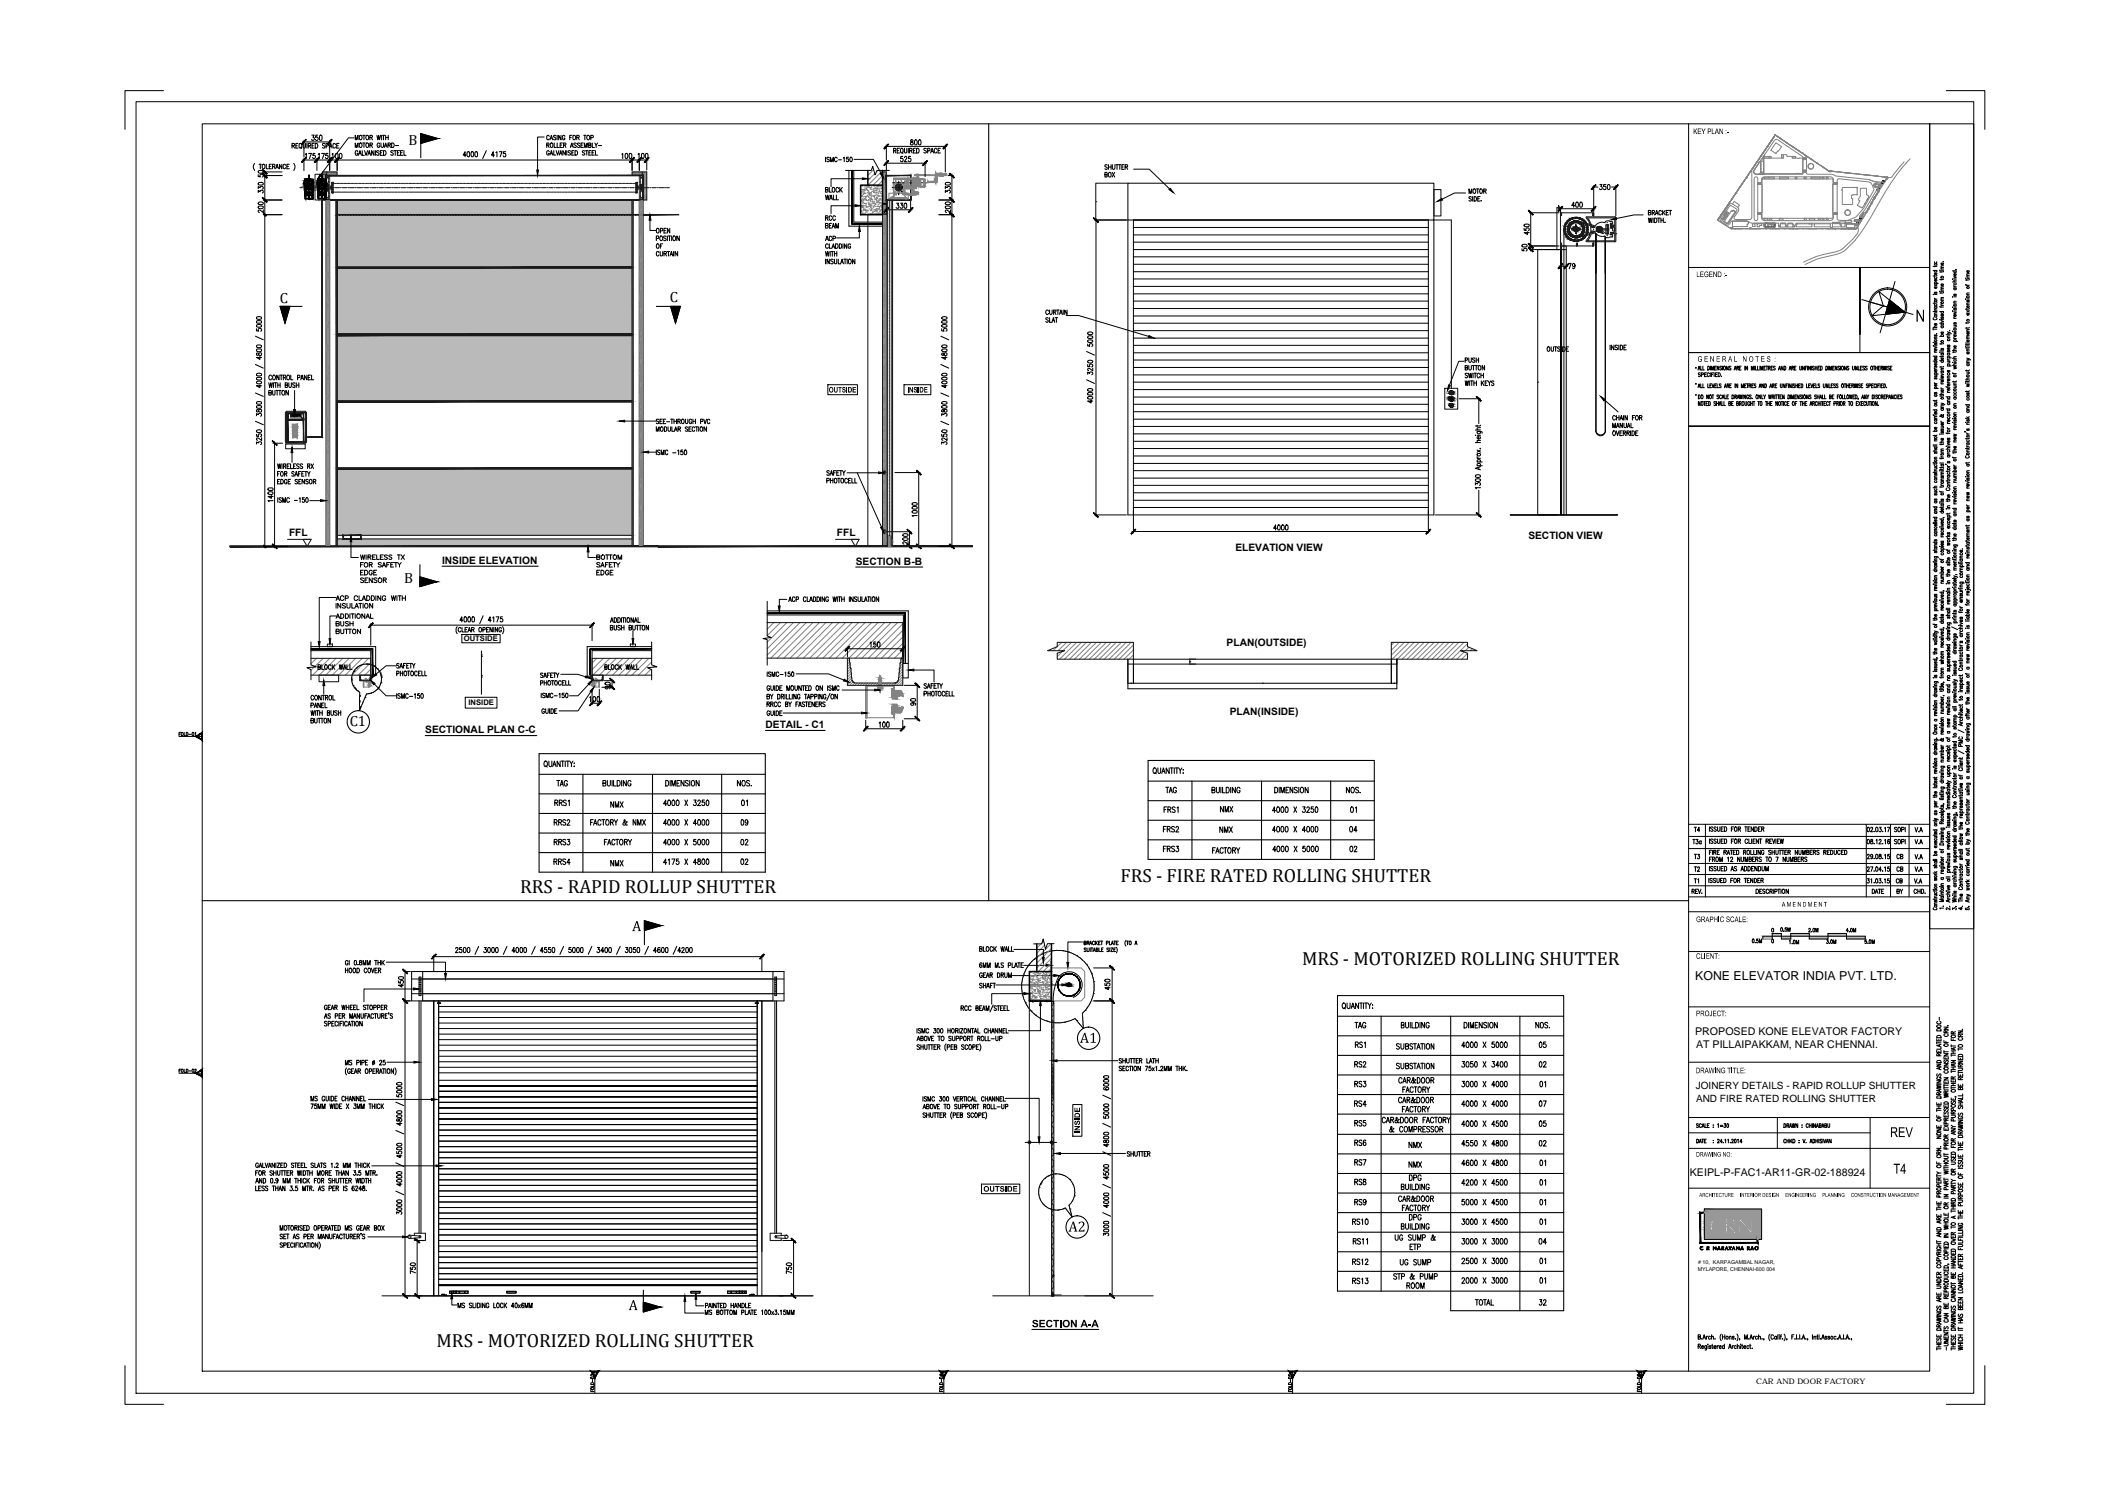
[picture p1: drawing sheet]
<svg xmlns="http://www.w3.org/2000/svg" width="420mm" height="297mm" viewBox="0 0 420 297" stroke-linecap="round" stroke-linejoin="round" font-family="sans-serif">
<defs><g id="words">
<g font-size="3.8">
<text x="103.5" y="177.8">RRS - RAPID ROLLUP SHUTTER</text>
<text x="222.9" y="175.5">FRS - FIRE RATED ROLLING SHUTTER</text>
<text x="259.1" y="192.1">MRS - MOTORIZED ROLLING SHUTTER</text>
<text x="86.8" y="267.9">MRS - MOTORIZED ROLLING SHUTTER</text>
</g>
<g font-size="2.9">
<text x="81.3" y="28.8">B</text>
<text x="55.6" y="60.3">C</text>
<text x="133.3" y="60">C</text>
<text x="80.4" y="116.1">B</text>
<text x="69.6" y="144.5">C1</text>
</g>
<text font-size="2.5" x="337.2" y="195.1">KONE ELEVATOR INDIA PVT. LTD.</text>
<g font-size="2.1">
<text x="337.2" y="205.9">PROPOSED KONE ELEVATOR FACTORY</text>
<text x="337.4" y="208.4">AT PILLAIPAKKAM, NEAR CHENNAI.</text>
<text x="336.2" y="233.9">KEIPL-P-FAC1-AR11-GR-02-188924</text>
</g>
<g font-size="2">
<text x="57.5" y="106.7">FFL</text>
<text x="166.5" y="106.7">FFL</text>
<text x="304.1" y="107.1">SECTION VIEW</text>
<text x="87.9" y="112.2">INSIDE ELEVATION</text>
<text x="170.2" y="112.4">SECTION B-B</text>
<text x="245.8" y="109.7">ELEVATION VIEW</text>
<text x="244" y="128.4">PLAN(OUTSIDE)</text>
<text x="244.7" y="142.3">PLAN(INSIDE)</text>
<text x="84.6" y="145.9">SECTIONAL PLAN C-C</text>
<text x="152.3" y="144.9">DETAIL - C1</text>
<text x="337.4" y="216.7">JOINERY DETAILS - RAPID ROLLUP SHUTTER</text>
<text x="337.4" y="219.2">AND FIRE RATED ROLLING SHUTTER</text>
</g>
<g font-size="1.5">
<text x="92.3" y="127.6">OUTSIDE</text>
<text x="93.2" y="140.3">INSIDE</text>
<text x="349.3" y="275.4">CAR AND DOOR FACTORY</text>
</g>
<g font-size="1.1">
<text x="337.8" y="251.5"># 10, KARPAGAMBAL NAGAR,</text>
<text x="337.7" y="252.9">MYLAPORE, CHENNAI-600 004</text>
</g>
</g></defs>
<!-- layer: TITLE -->
<g fill="none" stroke="#000" stroke-width=".2">
<path d="M32.5 18h-7.6v7.7M387.2 18h7.7v7.7M27.1 20.2h365.6v257h-365.6zM40.2 24.6h343.7v248.2h-343.7zM335.9 24.6v248.2M383.9 24.6h8.8v160.2h-8.8zM335.9 84.8h48M35.6 146.5h4.6M35.6 213.5h4.6M339.1 240.5h11.3v6.1h-11.3zM24.9 271.7v7.7h7.6M118.3 272.8v4.4"/>
<path d="M187.8 272.8v4.4M257.1 272.8v4.4M326.6 272.8v4.4M394.9 271.7v7.7h-7.7"/>
</g>
<g fill="#000" stroke="#000" stroke-width=".2">
<path d="M39.2 146.5l.9-.5 .1-.3zM38.9 146.5l1.3-.8-1 .8zM38.9 146.5l1.2 .6-.9-.6zM38.9 146.5l1.2 .6 .1 .2zM40.1 146v1.1l.1 .2zM40.2 145.7v1.6l-.1-1.3z"/>
<path d="M39.2 213.5l.9-.5 .1-.3zM38.9 213.5l1.3-.8-1 .8zM38.9 213.5l1.2 .5-.9-.5zM38.9 213.5l1.2 .5 .1 .3zM40.1 213v1l.1 .3zM40.2 212.7v1.6l-.1-1.3z"/>
<path d="M349.6 246.6l.1 .8v-.8zM349.6 246.6l.1 .8-.1-.2zM338.2 247.4h11.5l-.1-.2zM338.2 247.4l.1-.2h11.3zM338.2 241.2v6.2l.1-.2zM338.2 241.2l.1 .1v5.9zM338.2 241.2l.1 .1 .8-.1zM338.3 241.3l.8-.1v.1z"/>
<path d="M118.9 273l-.6 1.2 .8-1.4zM118.9 273l-.6 1.2v-.3zM117.5 272.8l.8 1.4v-.3zM117.5 272.8l.3 .2 .5 .9zM117.5 272.8l.3 .2 1.3-.2zM117.8 273l1.3-.2-.2 .2z"/>
<path d="M188.3 273l-.5 1.2 .7-1.4zM188.3 273l-.5 1.2v-.3zM187 272.8l.8 1.4v-.3zM187 272.8l.2 .2 .6 .9zM187 272.8l.2 .2 1.3-.2zM187.2 273l1.3-.2-.2 .2z"/>
<path d="M257.7 273l-.6 1.2 .9-1.4zM257.7 273l-.6 1.2v-.3zM256.4 272.8l.7 1.4v-.3zM256.4 272.8l.2 .2 .5 .9zM256.4 272.8l.2 .2 1.4-.2zM256.6 273l1.4-.2-.3 .2z"/>
<path d="M327.1 273l-.5 1.2 .8-1.4zM327.1 273l-.5 1.2v-.3zM325.8 272.8l.8 1.4v-.3zM325.8 272.8l.2 .2 .6 .9zM325.8 272.8l.2 .2 1.4-.2zM326 273l1.4-.2-.3 .2z"/>
</g>
<!-- layer: TITLETXT -->
<g fill="none" stroke="#000" stroke-width=".21">
<path d="M35.6 146.1h.2M36 145.7h-.4v.7M36.1 145.8l.1-.1a.31 .31 0 0 1 .3 .4 .31 .31 0 0 1-.4 .2zM36.6 145.7v.7h.3M37.1 145.7a.34 .34 0 0 1 .3 .4 .34 .34 0 0 1-.3 .3zM37.6 146.1h.4M38.3 145.8l.1-.1a.33 .33 0 0 1 .2 .4 .33 .33 0 0 1-.3 .2zM38.8 145.8l.1-.1v.7M35.6 213h.2M36 212.7h-.4v.7M36.1 212.7a.3 .3 0 0 1 .4 .3 .3 .3 0 0 1-.4 .3zM36.6 212.7v.7h.3"/>
<path d="M37.1 212.7l.3 .1a.33 .33 0 0 1 0 .4 .33 .33 0 0 1-.3 .2zM37.6 213.1h.4M38.7 212.9l.1-.2 .2 .1-.3 .6h.3M338.3 248.2l.3-.2 .2 .1a.27 .27 0 0 0-.4 0 .27 .27 0 0 0 0 .4 .27 .27 0 0 0 .4 0v.1a.36 .36 0 0 1-.5 0 .36 .36 0 0 1 0-.4zM339.6 248a.21 .21 0 0 1 .3 0 .21 .21 0 0 1 0 .3h-.1l.2 .4-.3-.4-.1 .4zM340.8 248l.5 .5 .1-.5v.7l-.5-.5-.1 .5zM341.9 248l.3 .7a.22 .22 0 0 0-.3-.3 .22 .22 0 0 0-.2 .3zM341.9 248.1l.1 .3h-.1zM342.5 248h.1a.2 .2 0 0 1 .3 .1 .2 .2 0 0 1-.2 .3l.3 .3-.3-.4-.2 .4zM343.5 248l.3 .7h-.1a.22 .22 0 0 0-.2-.3 .22 .22 0 0 0-.2 .3zM343.9 248l.3 .3 .2-.3-.2 .7zM344.9 248l.2 .7a.22 .22 0 0 0-.2-.3 .22 .22 0 0 0-.3 .3z"/>
<path d="M344.9 248.1v.3h-.1zM345.5 248l.4 .5 .1-.5v.7l-.5-.5v.5zM346.5 248.2l.1 .2h-.2zM346.6 248l.3 .7-.2-.1a.2 .2 0 0 0-.2-.2 .2 .2 0 0 0-.2 .3zM347.6 248h.1a.2 .2 0 0 1 .3 .1 .2 .2 0 0 1-.2 .3l.3 .3-.4-.4-.1 .4zM348.5 248l.4 .7h-.1a.2 .2 0 0 0-.2-.3 .2 .2 0 0 0-.2 .2zM117.5 276.6v.3h.7M117.5 275.2a.35 .35 0 0 1 .4-.1 .35 .35 0 0 1 .3 .4h-.7zM117.5 274a.32 .32 0 0 1 .4-.1 .32 .32 0 0 1 .2 .3 .34 .34 0 0 1-.3 .1 .34 .34 0 0 1-.3-.3zM117.5 273.7v-.2l.3 .1a.18 .18 0 0 1 .3-.1 .18 .18 0 0 1-.1 .3M117.8 276.7v.2M117.9 274.4v.5"/>
<path d="M118.2 275.6v.3h-.7M186.9 276.6v.3h.7M186.9 276.2l.1-.1a.36 .36 0 0 1 .6 .2l-.1 .1a.36 .36 0 0 1-.6-.2zM187 274l.3-.1 .3 .2a.42 .42 0 0 1-.7 0zM187 275.1a.38 .38 0 0 1 .4 0 .38 .38 0 0 1 .2 .4h-.7zM187.3 276.7v.2M187.3 274.4v.5M187.4 273.4v.4l-.5-.3h.7M187.6 275.6v.3h-.7M256.3 276.6v.3h.7M256.3 276.1h.1a.32 .32 0 0 1 .4-.1 .32 .32 0 0 1 .2 .4h-.1a.32 .32 0 0 1-.4 .1 .32 .32 0 0 1-.2-.4zM256.3 275.2a.35 .35 0 0 1 .5-.1 .35 .35 0 0 1 .2 .4h-.7z"/>
<path d="M256.3 274a.36 .36 0 0 1 .4-.1 .36 .36 0 0 1 .3 .3 .36 .36 0 0 1-.4 .1 .36 .36 0 0 1-.3-.3zM256.3 273.5v.2l.3 .1a.2 .2 0 0 1 0-.3 .2 .2 0 0 1 .3 0 .2 .2 0 0 1 0 .3M256.6 276.7v.2M256.7 274.4v.5M257 275.6v.3h-.7M325.7 276.6v.3h.7M325.7 276.2l.2-.1a.33 .33 0 0 1 .5 .2l-.1 .1a.36 .36 0 0 1-.6-.2zM325.7 275.3a.36 .36 0 0 1 .5-.2 .36 .36 0 0 1 .2 .4h-.7zM325.8 274l.3-.1 .3 .2a.42 .42 0 0 1-.7 0zM325.9 273.5l-.2 .1a.33 .33 0 0 0 .4 .2 .33 .33 0 0 0 .3-.3h-.4l.2 .3M326.1 276.7v.2M326.1 274.4v.5"/>
<path d="M326.4 275.6v.3h-.7"/>
<circle cx="38.4" cy="213" r=".28"/>
<circle cx="339.8" cy="248.2" r=".15"/>
<circle cx="342.7" cy="248.2" r=".14"/>
<circle cx="343.5" cy="248.3" r=".12"/>
<circle cx="347.8" cy="248.2" r=".14"/>
<circle cx="348.5" cy="248.3" r=".12"/>
<circle cx="349.4" cy="248.3" r=".35"/>
<circle cx="349.4" cy="248.3" r=".27"/>
<circle cx="117.8" cy="276.2" r=".27"/>
</g>
<!-- layer: CRN-AR-TITLE -->
<g fill="none" stroke="#000" stroke-width=".2">
<path d="M335.9 53.2h48M370 53.2v16.9M370.4 59.6l10.2 3M373.8 58l5.1 4.1-6.5 .7 2.3-2zM377 56l-3 10.2M335.9 70.1h48M372.1 60.1l3.4 1M335.9 84.8h48M335.9 174h48M335.9 176.2h48M335.9 171.8h48M335.9 178.4h48"/>
<path d="M335.9 168.8h48M335.9 166.4h48M335.9 164h48M339.3 164v14.4M371.3 164v14.4M376.1 164v14.4M379.8 164v14.4M335.9 181.4h48M335.9 189.3h48M350.7 186.3h20.4v.5h-3.8v-1.1h-3.6v1.1h-3.8v-1.1h-3.7v1.1h-1.8v-1.1h-1.8v1.1h-1.9zM335.9 211.3h48M335.9 200.3h48"/>
<path d="M335.9 228.5h48M335.9 225.4h36.1M335.9 236.4h48M335.9 222.3h48M353.6 222.3v6.2M372 222.3v14.1"/>
<circle cx="375.5" cy="61.1" r="3.8"/>
<circle cx="375.5" cy="61.1" r="3.5"/>
</g>
<!-- layer: CRN-AR-TITLETXT -->
<g fill="#000">
<path d="M336.9 25.6h.2v.5l.4-.5h.2l-.4 .4 .4 .7h-.2l-.3-.6-.1 .6h-.2zM337.7 25.6h.7v.1h-.5v.3h.5v.2h-.5v.3h.5v.2h-.7zM338.5 25.6h.1l.3 .5 .2-.5h.2l-.4 .6v.5h-.1v-.5zM340.5 25.6h.2v.9h.4v.2h-.6zM342.1 25.6h.1l.5 .9v-.9v1.1h-.1l-.4-.9v.9h-.1zM343.6 26.2h.3v.1h-.3zM337.6 54l.1 1h.4v.1h-.5zM338.3 54h.6v.1h-.5v.4h.5v.1h-.5v.4h.5v.1h-.6zM339.2 54.1h.1a.38 .38 0 0 1 .6 .3l-.2-.2a.42 .42 0 0 0-.5 .2 .42 .42 0 0 0 .1 .5l.1 .1 .3-.1v-.2h-.2v-.1h.4l-.1 .5h-.5l-.2-.3zM340 54h.7v.1h-.5v.4h.4v.1h-.4v.4h.5v.1h-.7zM340.8 54h.2l.4 .9v-.9h.2v1.1h-.2l-.4-.8v.8h-.2zM343.3 54.7h.3v.1h-.3z"/>
<path d="M337.9 71l.4-.1 .3 .1v.2h-.1a.34 .34 0 0 0-.5-.1 .34 .34 0 0 0-.1 .5l.1 .2 .3 .1 .2-.1v-.3h-.3v-.1h.4v.4l-.3 .2-.4-.2-.1-.6zM339.1 70.9h.6v.1h-.5v.3h.5v.2h-.5v.3h.6v.2h-.7zM340.2 70.9h.2l.4 .9v-.9h.2v1.1h-.2l-.4-.9v.9h-.2zM341.5 70.9h.7v.1h-.6v.3h.5v.2h-.5v.3h.6v.2h-.7zM345 70.9h.2v.9h.4v.2h-.6zM346.8 70.9h.1l.5 .9v-.9v1.1h-.1l-.4-.9-.1 .9zM349.2 70.9h.7v.1h-.3v1h-.1v-1h-.3zM350.4 70.9h.6v.1h-.5v.3h.5v.2h-.5v.3h.5v.2h-.6zM351.6 71l.2-.1a.2 .2 0 0 1 .3 0 .2 .2 0 0 1 0 .3 .21 .21 0 0 0-.2-.3 .21 .21 0 0 0-.2 .3 .21 .21 0 0 0 .2 .1v.1a.32 .32 0 0 1 .3 .3 .32 .32 0 0 1-.3 .3 .32 .32 0 0 1-.3-.4v.1a.21 .21 0 0 0 .2 .2 .21 .21 0 0 0 .3-.2 .21 .21 0 0 0-.3-.2 .3 .3 0 0 1-.3-.2 .3 .3 0 0 1 .1-.3zM381.3 61.6h.2l1 1.9v-1.9h.2v2.4h-.2l-1-1.9v1.9h-.2zM389.7 128.1h.2zM337.5 182.5l.4-.2a.24 .24 0 0 1 .3 .1 .24 .24 0 0 1 0 .3 .34 .34 0 0 0-.5-.2 .34 .34 0 0 0-.1 .5 .31 .31 0 0 0 .2 .3 .31 .31 0 0 0 .4-.1v-.2h-.3v-.1h.4v.4l-.2 .1-.3 .1-.3-.2z"/>
<path d="M337.6 189.8l.2-.1a.27 .27 0 0 1 .3 0 .27 .27 0 0 1 0 .3 .33 .33 0 0 0-.5-.1 .33 .33 0 0 0 0 .5 .26 .26 0 0 0 .3 .3 .26 .26 0 0 0 .2-.3 .26 .26 0 0 1 0 .3 .26 .26 0 0 1-.3 .1l-.3-.3zM338.4 189.7h.1v.9h.4v.2h-.5zM339.1 189.7h.1v1.1h-.1zM339.4 189.7h.7v.1h-.6v.3h.5v.1h-.5v.4h.6v.2h-.7zM340.2 189.7h.2l.4 .8 .1-.8v1.1h-.1l-.5-.9-.1 .9zM341 182.4l.1 .4h.5v-.4h.1v1.1h-.1v-.6h-.5l-.1 .6zM341.1 189.7h.7v.1h-.3v1h-.2v-1h-.2zM341.9 182.4h.1v1.1h-.1zM342.3 182.5l.4-.2 .2 .2 .1 .2h-.2a.31 .31 0 0 0-.4-.2 .31 .31 0 0 0-.1 .5 .26 .26 0 0 0 .2 .3 .26 .26 0 0 0 .3-.3l.2 .2-.2 .2h-.5l-.1-.3zM343.5 182.4a.38 .38 0 0 1 .6 .3h-.1a.19 .19 0 0 0-.2-.3 .19 .19 0 0 0-.2 .2 .19 .19 0 0 0 .2 .2 .32 .32 0 0 1 .3 .4 .32 .32 0 0 1-.3 .3 .32 .32 0 0 1-.3-.4 .2 .2 0 0 0 .2 .3 .2 .2 0 0 0 .2-.2 .2 .2 0 0 0-.2-.2v-.1a.29 .29 0 0 1-.3-.2 .29 .29 0 0 1 .1-.3zM344.4 182.5a.28 .28 0 0 1 .3-.1 .28 .28 0 0 1 .2 .3 .33 .33 0 0 0-.5-.1 .33 .33 0 0 0 0 .5 .26 .26 0 0 0 .3 .2 .26 .26 0 0 0 .2-.3l.1 .1-.2 .4-.5-.2-.1-.5zM346 182.4h.1v.9h.4v.2h-.5z"/>
<path d="M346.7 182.4h.6v.1h-.5v.3h.5v.2h-.5v.3h.5v.2h-.6zM355.5 179.5h.2l.2 .8 .2-.8h.1v.9v-.8l-.2 .8h-.2l-.2-.8-.1 .8zM356.7 179.5h.5v.1h-.4v.3h.4l-.4 .1v.3l.4 .1h-.5zM357.6 179.5h.2l.4 .7v-.7v.9l-.4-.7v.7h-.2zM359.7 179.5h.2l.2 .8 .2-.8h.1v.9v-.8l-.3 .8h-.1l-.2-.8-.1 .8zM360.9 179.5h.5v.1h-.4v.3h.4l-.4 .1v.3l.4 .1h-.5zM361.8 179.5h.2l.3 .7 .1-.7v.9l-.4-.7v.7h-.2zM362.9 179.5h.5v.1h-.2v.8h-.1v-.8h-.2zM340.5 201.1h.1v.7a.22 .22 0 0 1-.2 .4 .22 .22 0 0 1-.2-.4l.1 .3 .2-.1zM340 212.4h.1l.1 1 .3-1h.1l.2 1 .2-1h.1l-.3 1.1h-.1l-.2-.9-.2 .9h-.1zM340.8 201.1h.6v.1h-.5v.3h.5v.2h-.5v.4h.5v.1h-.6zM341.2 212.4l.1 1.1z"/>
<path d="M341.5 212.4h.1l.5 .9v-.9h.1v1.1h-.1l-.5-.9v.9h-.1zM341.7 201.2l.2-.2a.25 .25 0 0 1 .3 .1 .25 .25 0 0 1 0 .3 .33 .33 0 0 0-.5-.1 .33 .33 0 0 0 0 .5 .26 .26 0 0 0 .3 .3 .26 .26 0 0 0 .2-.3h.2l-.1 .2-.2 .2h-.3l-.2-.2v-.5zM342.4 201.1h.7v.1h-.3v1h-.1v-1h-.3zM342.5 212.6l.4-.2 .2 .1v.2a.36 .36 0 0 0-.6 0 .36 .36 0 0 0 .1 .5l.1 .2h.3l.1-.3h-.3v-.1h.4v.4l-.2 .1h-.3l-.3-.3zM343.6 212.4h.8v.2h-.3v.9h-.2v-.9h-.3zM344.5 212.4h.1v1.1h-.1zM344.7 212.4h.8v.2h-.3v.9h-.2v-.9h-.3zM345.5 212.4h.2v1h.4v.1h-.6zM346.3 212.4h.6v.2h-.6v.3h.6v.1h-.6v.4h.6v.1h-.6zM339.4 237.4a.19 .19 0 0 1 .3 0 .19 .19 0 0 1 .1 .2 .27 .27 0 0 0-.4 .1 .27 .27 0 0 0 .3 .3l.2-.1-.1 .1a.37 .37 0 0 1-.5-.1 .37 .37 0 0 1 .1-.5zM339.6 229.2l.3 .8 .1-.8h.2l.1 .8 .2-.8-.1 .9h-.2l-.1-.8-.3 .8zM340 237.4l.1 .3h.3l.1-.3v.7l-.1-.3h-.3l-.1 .3z"/>
<path d="M340.6 237.4l.1 .7zM340.7 229.2l.1 .9zM340.9 229.2h.2l.3 .7 .1-.7v.9l-.4-.7v.7h-.2zM340.8 237.4h.5h-.2v.7l-.1-.7zM341.4 237.4h.5h-.4v.3h.3l-.3 .1v.2l.4 .1h-.5zM341.7 229.3l.1-.1a.25 .25 0 0 1 .3 0 .25 .25 0 0 1 .1 .3 .28 .28 0 0 0-.4-.1 .28 .28 0 0 0 0 .4 .25 .25 0 0 0 .2 .2 .25 .25 0 0 0 .2-.1v-.2h-.2h.4v.3l-.2 .1-.5-.1zM342 237.4a.25 .25 0 0 1 .3-.1 .25 .25 0 0 1 .2 .2v.1a.26 .26 0 0 0-.4-.1 .26 .26 0 0 0 0 .4 .26 .26 0 0 0 .3 .1v-.1a.22 .22 0 0 1-.2 .3 .22 .22 0 0 1-.2-.3zM342.6 237.4h.4h-.2v.7l-.1-.7zM342.8 229.2l.5 .7v-.7v.9l-.4-.7-.1 .7zM343.1 237.4l.1 .4a.18 .18 0 0 0 .2 .2 .18 .18 0 0 0 .1-.2v-.4l.1 .4a.28 .28 0 0 1-.2 .4 .28 .28 0 0 1-.3-.4zM344.4 237.4h.5h-.4v.3h.4l-.4 .1v.2l.4 .1h-.5zM346.2 237.4l.1 .7z"/>
<path d="M346.5 237.4l.4 .6v-.6v.7l-.3-.6-.1 .6zM347.1 237.4h.4h-.2v.7l-.1-.7zM347.6 237.4h.5h-.4v.3h.3l-.3 .1v.2l.4 .1h-.5zM348.8 237.4l.1 .7zM351.3 237.4h.4h-.3v.3h.3l-.3 .1v.2l.4 .1h-.5zM351.9 237.4a.19 .19 0 0 1 .2-.1 .19 .19 0 0 1 .1 .3v-.2a.16 .16 0 0 0-.2 .1 .16 .16 0 0 0 0 .2 .16 .16 0 0 0 .2 0 .22 .22 0 0 1 .2 .3 .22 .22 0 0 1-.3 .1 .22 .22 0 0 1-.2-.2 .17 .17 0 0 0 .2 .2 .18 .18 0 0 0 .2-.3 .17 .17 0 0 0-.3-.1l-.2-.1zM352.5 237.4l.1 .7zM352.7 237.4h.2a.2 .2 0 0 1 .2 0 .2 .2 0 0 1 .1 .2 .25 .25 0 0 0-.4-.1 .25 .25 0 0 0 0 .4l.3 .1 .1-.2-.2-.1h.2v.3l-.2 .2-.3-.2zM353.4 237.4l.4 .6 .1-.6v.7l-.4-.6-.1 .6zM355.2 237.4h.5h-.4v.3h.4l-.4 .1v.2l.4 .1h-.5zM355.8 237.4l.4 .6 .1-.6v.7l-.4-.6-.1 .6zM356.5 237.5a.22 .22 0 0 1 .3-.1 .22 .22 0 0 1 .1 .2 .27 .27 0 0 0-.4 0 .27 .27 0 0 0 .2 .4h.2l-.1-.3h.2l-.1 .4h-.3l-.2-.2z"/>
<path d="M357.1 237.4l.1 .7zM357.3 237.4l.5 .6 .1-.6v.7l-.5-.6-.1 .6zM358 237.4h.5h-.4v.3h.4l-.4 .1v.2l.4 .1h-.5zM358.6 237.4h.4h-.3v.3h.3l-.3 .1v.2l.3 .1h-.4zM359.8 237.4l.1 .7zM360.1 237.4l.4 .6v-.6v.7l-.4-.6v.6zM360.7 237.4a.23 .23 0 0 1 .3 0 .23 .23 0 0 1 .2 .2 .27 .27 0 0 0-.5 0 .27 .27 0 0 0 .2 .4h.3l-.2-.3h.2v.4h-.4l-.1-.3zM363.1 237.4l.1 .6 .4 .1h-.5zM364.3 237.4l.4 .6 .1-.6v.7h-.2l-.3-.6v.6zM364.9 237.4l.4 .6 .1-.6v.7l-.4-.6-.1 .6zM365.5 237.4l.1 .7zM365.7 237.4h.2l.3 .6v-.6v.7l-.4-.6-.1 .6z"/>
<path d="M366.4 237.5l.2-.1a.2 .2 0 0 1 .2 0 .2 .2 0 0 1 .1 .2 .26 .26 0 0 0-.4 0 .26 .26 0 0 0 0 .3 .26 .26 0 0 0 .3 .1l.1-.2-.2-.1h.3l-.1 .3a.38 .38 0 0 1-.5 0 .38 .38 0 0 1 0-.5zM368.3 237.4l.3-.1 .2 .3a.27 .27 0 0 0-.4 .1 .27 .27 0 0 0 .3 .3l.1-.1v.1a.33 .33 0 0 1-.5 0 .33 .33 0 0 1 0-.5zM369.6 237.4l.4 .6 .1-.6v.7l-.4-.6-.1 .6zM370.3 237.4a.19 .19 0 0 1 .2-.1 .19 .19 0 0 1 .1 .3v-.2a.16 .16 0 0 0-.3 .1 .16 .16 0 0 0 0 .2 .16 .16 0 0 0 .3 0 .25 .25 0 0 1 .1 .3 .25 .25 0 0 1-.3 .2 .25 .25 0 0 1-.2-.3h.1a.17 .17 0 0 0 .2 .2 .17 .17 0 0 0 .1-.3 .17 .17 0 0 0-.2-.1l-.2-.1zM370.8 237.4h.5h-.2v.7l-.1-.7zM372 237.4l.1 .4a.18 .18 0 0 0 .2 .2 .18 .18 0 0 0 .1-.2l.1-.4v.5a.25 .25 0 0 1-.3 .3 .25 .25 0 0 1-.2-.4zM372.6 237.5a.22 .22 0 0 1 .3-.2 .22 .22 0 0 1 .2 .3 .27 .27 0 0 0-.5 .1 .27 .27 0 0 0 .2 .3h.2l.1-.1a.2 .2 0 0 1-.2 .2 .2 .2 0 0 1-.2-.1zM373.2 237.4h.5h-.2v.7l-.1-.7zM373.8 237.4l.1 .7zM374.7 237.4l.4 .6 .1-.6v.7l-.4-.6-.1 .6zM375.6 237.4h.1l.2 .6 .2-.6h.1v.7l-.1-.6-.3 .6-.1-.7-.1 .7zM376.9 237.4l.4 .6 .1-.6v.7l-.4-.6-.1 .6z"/>
<path d="M376.7 231.5h1.3v.3h-.5v1.7h-.3v-1.7h-.5zM377.8 224.3h1.1v.2h-.9v.6h.9v.2h-.9v.7h.9v.2h-1.1zM378.2 237.4h.1a.22 .22 0 0 1 .2 0 .22 .22 0 0 1 .1 .2 .26 .26 0 0 0-.4 0 .26 .26 0 0 0 .1 .4h.3v-.2l-.2-.1h.3l-.1 .4h-.3l-.2-.3zM378.8 237.4h.5h-.4v.3h.3l-.3 .1v.2l.4 .1h-.5zM379.4 237.4h.1l.2 .6 .2-.6h.1v.7l-.1-.6-.2 .6-.2-.7-.1 .7zM379.1 224.3h.2l.5 1.7 .5-1.7h.2l-.6 1.9h-.2zM380.1 237.4h.5h-.4v.3h.3l-.3 .1v.2l.4 .1h-.5zM380.7 237.4l.4 .6 .1-.6v.7l-.4-.6-.1 .6zM381.3 237.4h.5h-.2v.7l-.1-.7z"/>
<path d="M339.7 25.6h.5l.2 .2-.1 .4h-.4v.5h-.2zM339.9 25.7v.4h.2a.21 .21 0 0 0 .2-.2 .21 .21 0 0 0-.2-.2z"/>
<path d="M341.5 25.6h.1l.4 1.1h-.1l-.2-.4h-.3l-.1 .4h-.2zM341.6 25.7l-.2 .5h.3z"/>
<path d="M343.3 25.9h.1v.1h-.1zM343.3 26.5l.1 .2z"/>
<path d="M341.7 54h.5l.2 .2v.7l-.1 .2h-.6zM341.9 54.1v.9h.3l.2-.3-.1-.4z"/>
<path d="M343 54.3h.1v.2h-.1zM343 55l.1 .1z"/>
<path d="M342.7 70.9l.6 .1 .1 .2-.3 .3 .3 .5-.4-.5h-.2v.5h-.1zM342.8 71v.4h.2a.19 .19 0 0 0 .3-.2 .19 .19 0 0 0-.3-.2z"/>
<path d="M344.1 70.9h.2l.3 1.1h-.1l-.1-.4h-.4l-.1 .4h-.1zM344.2 71l-.1 .5h.3z"/>
<path d="M348 71l.2-.1 .5 .1 .1 .6-.2 .3-.3 .1-.2-.1-.1-.3zM348.2 71l-.1 .2 .1 .6a.41 .41 0 0 0 .5-.3 .41 .41 0 0 0-.3-.5z"/>
<path d="M353.1 71.2l.1 .1zM353.1 71.8l.1 .2z"/>
<path d="M338.5 182.4l.6 .1v.3l-.2 .2 .3 .5-.4-.5h-.2v.5h-.1zM338.6 182.5v.3h.3a.19 .19 0 0 0 .2-.2 .19 .19 0 0 0-.2-.1z"/>
<path d="M339.6 182.4l.5 1.1h-.1l-.2-.4h-.3l-.2 .4zM339.7 182.5l-.2 .5h.3z"/>
<path d="M340.2 182.4h.5l.1 .1v.5h-.5v.5h-.1zM340.3 182.5v.4h.2a.19 .19 0 0 0 .2-.2 .19 .19 0 0 0-.2-.2z"/>
<path d="M341.9 189.9h.1v.2h-.1zM341.9 190.6l.1 .2z"/>
<path d="M345.4 182.4h.1l.4 1.1h-.1l-.1-.4h-.4l-.1 .4h-.1zM345.5 182.5l-.2 .5h.3z"/>
<path d="M347.5 182.7l.1 .1zM347.5 183.3h.1v.2h-.1z"/>
<path d="M354.8 179.5l.4 .9-.2-.3h-.3l-.2 .3zM354.8 179.6l-.1 .4h.2z"/>
<path d="M358.7 179.5l.6 .1v.5l-.2 .3h-.4zM358.8 179.6v.7h.3l.1-.6-.1-.1z"/>
<path d="M337.5 212.4h.2a.57 .57 0 0 1 .5 .6 .57 .57 0 0 1-.5 .5h-.2zM337.5 212.6v.8h.3l.2-.3v-.4z"/>
<path d="M337.5 201.1h.5l.2 .2-.1 .4h-.5v.5h-.1zM337.6 201.2v.4h.2a.19 .19 0 0 0 .2-.2 .19 .19 0 0 0-.2-.2z"/>
<path d="M338.3 212.4h.4a.3 .3 0 0 1 .3 .3 .3 .3 0 0 1-.2 .3l.3 .5h-.2l-.3-.5h-.2l-.1 .5zM338.4 212.6v.3h.3a.17 .17 0 0 0 .2-.2 .17 .17 0 0 0-.2-.1z"/>
<path d="M338.3 201.1h.5a.3 .3 0 0 1 .2 .3 .3 .3 0 0 1-.2 .3l.3 .5-.4-.5h-.3l-.1 .5zM338.4 201.2v.3h.3a.17 .17 0 0 0 .2-.1 .17 .17 0 0 0-.2-.2z"/>
<path d="M339.4 212.4h.2l.4 1.1h-.2l-.1-.3h-.4l-.1 .3h-.1zM339.5 212.6l-.1 .5h.3z"/>
<path d="M339.3 201.2l.4-.2 .3 .3v.6l-.3 .3a.62 .62 0 0 1-.4-1zM339.4 201.2l-.1 .6a.33 .33 0 0 0 .5 .2 .33 .33 0 0 0 .1-.5l-.2-.3z"/>
<path d="M343.3 201.4h.1v.1h-.1zM343.3 202h.1v.2h-.1z"/>
<path d="M347.1 212.7h.1v.2h-.1zM347.1 213.4h.1v.1h-.1z"/>
<path d="M337.5 229.2h.4l.2 .2v.5l-.2 .2h-.4zM337.6 229.3v.7h.1a.35 .35 0 0 0 .3-.3 .35 .35 0 0 0-.3-.4z"/>
<path d="M338.3 237.4l.3 .7-.1-.2h-.3l-.2 .2zM338.3 237.4l-.1 .4h.3z"/>
<path d="M338.3 229.2h.3a.28 .28 0 0 1 .3 .2 .28 .28 0 0 1-.3 .3l.3 .4-.4-.4h-.2v.4zM338.3 229.3v.3l.4-.1v-.2z"/>
<path d="M338.7 237.4h.4a.21 .21 0 0 1 .1 .2 .21 .21 0 0 1-.2 .2l.3 .3-.3-.3h-.2l-.1 .3zM338.8 237.4v.3h.3v-.3z"/>
<path d="M339.2 229.2l.4 .9h-.1l-.1-.3h-.3l-.1 .3h-.1zM339.2 229.3l-.1 .4h.3z"/>
<path d="M343.6 229.3v-.1a.44 .44 0 0 1 .6 .5 .44 .44 0 0 1-.6 .4l-.1-.2zM343.6 229.4v.4a.32 .32 0 0 0 .5 .1 .32 .32 0 0 0-.1-.5l-.2-.1z"/>
<path d="M343.8 237.4h.3a.21 .21 0 0 1 .2 .2 .21 .21 0 0 1-.2 .2l.2 .3-.3-.3h-.2v.3zM343.8 237.4v.3h.4l-.1-.3z"/>
<path d="M344.4 229.4v.2zM344.4 230v.1z"/>
<path d="M348.2 237.4h.3a.21 .21 0 0 1 .2 .2 .21 .21 0 0 1-.2 .2l.3 .3-.3-.3h-.2l-.1 .3zM348.3 237.4v.3h.3v-.3z"/>
<path d="M349.1 237.5a.36 .36 0 0 1 .6 .2 .36 .36 0 0 1-.4 .4l-.2-.2zM349.3 237.4l-.2 .3a.27 .27 0 0 0 .2 .3 .27 .27 0 0 0 .3-.1 .27 .27 0 0 0-.1-.4z"/>
<path d="M349.8 237.4h.3a.21 .21 0 0 1 .2 .2 .21 .21 0 0 1-.2 .2l.2 .3-.3-.3h-.1l-.1 .3zM349.9 237.4v.3l.3-.1v-.2z"/>
<path d="M350.7 237.4h.4v.7h-.4zM350.7 237.4v.6h.2a.31 .31 0 0 0 .2-.3 .31 .31 0 0 0-.2-.3z"/>
<path d="M359.2 237.4h.3a.21 .21 0 0 1 .2 .2 .21 .21 0 0 1-.2 .2l.2 .3-.3-.3h-.1l-.1 .3zM359.3 237.4v.3h.3v-.3z"/>
<path d="M362.6 237.4h.2a.23 .23 0 0 1 .3 .2 .23 .23 0 0 1-.3 .2h-.1l-.1 .3zM362.7 237.4v.3h.3l-.1-.3z"/>
<path d="M363.8 237.4l.4 .7-.2-.2h-.3l-.1 .2zM363.9 237.4l-.1 .4h.2z"/>
<path d="M368.9 237.4l.3-.1 .3 .2-.1 .6h-.4zM369.1 237.4l-.1 .1a.29 .29 0 0 0 0 .5 .29 .29 0 0 0 .5-.1 .29 .29 0 0 0-.2-.4z"/>
<path d="M371.4 237.4h.3a.21 .21 0 0 1 .2 .2 .21 .21 0 0 1-.2 .2l.2 .3-.3-.3h-.2v.3zM371.4 237.4v.3l.4-.1-.1-.2z"/>
<path d="M374.1 237.4a.35 .35 0 0 1 .5 .4 .35 .35 0 0 1-.5 .2zM374.2 237.5l-.1 .1a.27 .27 0 0 0 .1 .4 .27 .27 0 0 0 .4-.1 .27 .27 0 0 0-.1-.4z"/>
<path d="M376.2 224.3h1l.1 .1 .1 .6-.4 .3 .6 .9h-.3l-.5-.8h-.4v.8h-.2zM376.4 224.5v.6h.4a.32 .32 0 0 0 .4-.3 .32 .32 0 0 0-.3-.3z"/>
<path d="M376.5 237.4l.4 .7-.2-.2h-.3l-.1 .2zM376.5 237.4l-.1 .4h.3z"/>
<path d="M377.7 237.4l.4 .7-.2-.2h-.3l-.1 .2zM377.8 237.4l-.1 .4h.2z"/>
<path d="M378.8 231.5h.1v1.3h.3v.2h-.3v.5h-.2v-.5h-.6zM378.7 231.9l-.4 .9h.4z"/>
</g>
<g fill="none" stroke="#000" stroke-width=".21">
<path d="M384.6 58.6h.1M384.6 53.8h.7M384.8 59.3l.2 .2M384.8 52.2h.1M384.8 52.9v.2M384.8 54.8v.2M384.8 59.5h.5M384.8 56.6l.5 .3M384.8 56.4h.8M384.9 58.6h.4M385 58.1l-.1 .3 .4-.3-.1 .3M385 56.4l-.1-.1a.21 .21 0 0 1 .2-.2 .21 .21 0 0 1 .1 .3"/>
<path d="M385 55.1l-.1 .1a.22 .22 0 0 0 .2 .3 .22 .22 0 0 0 .1-.4M385 53.8l-.1 .1a.21 .21 0 0 0 .2 .2 .21 .21 0 0 0 .1-.3M385.2 57.1h.1a.2 .2 0 0 1-.2 .3 .2 .2 0 0 1-.1-.3v.3M385.2 55.6l.1 .1a.23 .23 0 0 1-.2 .2 .23 .23 0 0 1-.2-.2l.1-.1v.3M385.2 54.3l.1 .1a.2 .2 0 0 1-.2 .2 .2 .2 0 0 1-.1-.3v.3M385.2 52.2h.1M385.3 54.8l-.1 .1h-.6M385.3 52.9v.1h-.7M385.3 56.6l-.5 .3M385.9 58h.1M385.9 53.8h.1M386.1 54v.2"/>
<path d="M386.1 55.5v.2M386.1 58.2v.2M386.1 59.8h.5M386.1 57.7h.5M386.1 53.5h.5M386.2 58h.4M386.2 53.8h.4M386.5 56.5l.1 .1a.22 .22 0 0 1-.1 .2 .22 .22 0 0 1-.3 0 .22 .22 0 0 1 .1-.3v.4M386.5 52.3l.1 .1a.21 .21 0 0 1-.2 .3 .21 .21 0 0 1-.1-.4v.4M386.6 52.1h.1M386.6 59.5h-.4l.1 .3M386.6 59.2h-.4l.1 .3"/>
<path d="M386.6 58.1l-.1 .2h-.6M386.6 57.4h-.4l.1 .3M386.6 57.1h-.4l.1 .3M386.6 55.5l-.1 .1h-.6M386.6 53.9l-.1 .2h-.6M386.6 53.2h-.4l.1 .3M386.6 52.9h-.4l.1 .3M388.5 59.1h.1M388.5 55.5h.1M388.4 56.1h.8M388.4 53.9h.8M388.7 56.8l.2 .3"/>
<path d="M388.7 54.9l.5 .3-.5 .1M388.7 57.3h.5M388.7 57.1h.5M388.7 59.1h.5M388.7 55.5h.5M388.8 58.5l-.1 .3 .4-.3 .1 .1-.1 .2M388.8 57.3a.22 .22 0 0 0 0 .4 .22 .22 0 0 0 .3-.1v-.3M388.8 56.3a.21 .21 0 0 0 0 .3 .21 .21 0 0 0 .3 0 .21 .21 0 0 0 0-.3M388.8 53.9a.21 .21 0 0 0 0 .3 .21 .21 0 0 0 .3 0 .21 .21 0 0 0 0-.3M389.1 54.4a.21 .21 0 0 1 0 .4 .21 .21 0 0 1-.3 0 .21 .21 0 0 1 .1-.4v.4M389.1 53.6h.1M389.2 59.9l-.5 .1 .1 .3"/>
<path d="M389.2 55.8h-.5l.1 .3M391 59.5h.1M391 56.6l.1 .2h.7M391 55.4h.1M391.3 55.6v.2M391.3 56.6v.3M391.3 58.6h.5M391.3 55.1h.5M391.3 59.5h.5M391.3 55.4h.5M391.3 59.7v.3l.3-.3h.1l-.1 .3M391.6 53.8l.1 .1a.22 .22 0 0 1 0 .3 .22 .22 0 0 1-.3 0 .22 .22 0 0 1 0-.4l.1 .4"/>
<path d="M391.8 58.3h-.5l.1 .3M391.8 55.5l-.2 .2h-.6M391.8 54.8h-.5l.1 .3M391.8 54.4l-.5 .1 .1 .3M337.8 73.6l.2-.7 .2 .7M337.8 77.1l.2-.7 .2 .7M337.9 78.6a.38 .38 0 0 1 .3 .4 .38 .38 0 0 1-.3 .3zM337.9 73.4h.2M337.9 76.9h.2M338.2 79.9v.8l-.3-.8v.8M338.3 74.3h-.4l.1 .2 .3 .1-.1 .3-.3-.1M338.3 72.9v.7h.3"/>
<path d="M338.3 76.4v.7h.3M338.5 78.6h.1a.37 .37 0 0 1 .2 .4 .37 .37 0 0 1-.3 .3zM338.5 74.5h.4v-.3h-.4v.7M338.5 79.9h.1a.44 .44 0 0 1 .2 .4 .44 .44 0 0 1-.2 .4l-.2-.2zM338.8 72.9v.7h.3M338.8 76.4v.7h.3M338.9 79.9h.4M339.1 79.9v.8M339.1 74.5h.2M339.5 74.2h-.4v.7h.4M339.7 72.9a.38 .38 0 0 1 .4 .3 .38 .38 0 0 1-.4 .4zM339.7 79.9h-.3v.8h.3"/>
<path d="M339.7 76.4v.7h.3M339.9 78.6v.7l-.4-.7v.7M339.9 79.9a.41 .41 0 0 1 .4 .4 .41 .41 0 0 1-.4 .4zM340.1 74.3a.24 .24 0 0 0-.3-.1 .24 .24 0 0 0-.2 .3v.1a.24 .24 0 0 0 .2 .3 .24 .24 0 0 0 .3-.1M340.2 78.6a.37 .37 0 0 1 .3 .3 .37 .37 0 0 1-.3 .4l-.2-.3zM340.2 76.7h.2M340.2 74.2v.7M340.3 72.9v.7M340.5 73.6v-.7l.2 .7 .2-.7v.7M340.5 76.4h-.3v.7h.3M340.5 74.5h.2M340.6 76.4l.2 .7 .2-.7"/>
<path d="M340.6 78.6h.3M340.8 78.6v.7M340.9 74.2h-.4v.7M341 74.2v.7M341.1 73.2h.2M341.1 76.7h.2M341.3 74.5h.2M341.4 72.9h-.3v.7h.3M341.5 76.4h-.4v.7h.4M341.5 79.9v.8M341.6 76.4v.7h.3M341.6 74.2h-.3v.7h.3"/>
<path d="M341.8 74.2a.38 .38 0 0 1 .4 .3 .38 .38 0 0 1-.4 .4zM341.9 79.9v.8M341.9 72.9v.7l-.3-.7v.7M341.9 78.7l-.2-.1-.1 .3a.26 .26 0 0 1 .3 .1 .26 .26 0 0 1-.1 .3l-.2-.1M342.4 76.5h-.4l.1 .2 .3 .2-.1 .2-.3-.1M342.4 78.7v-.1a.32 .32 0 0 0-.3 .4 .32 .32 0 0 0 .3 .2M342.4 74.8h.1M342.5 72.9a.19 .19 0 0 0-.3 0 .19 .19 0 0 0 0 .3h.2a.19 .19 0 0 1 .1 .3 .19 .19 0 0 1-.3 0M342.5 79.9v.8h.3M342.6 79.3l.2-.7 .2 .7M342.7 72.9v.7M342.7 79.1h.2"/>
<path d="M343 79.9v.8h.3M343 72.9a.37 .37 0 0 1 .3 .3 .37 .37 0 0 1-.3 .4l-.1-.6zM343 77.1l.3-.7 .1 .7M343.1 78.6v.7h.3M343.1 76.9h.3M343.5 79h.3M343.6 76.7h.3v-.3h-.3v.7M343.8 76.7l.1 .4M343.8 72.9v.7l-.4-.7v.7M343.9 78.6h-.4v.7h.4M344.1 76.7h.2M344.4 72.9h-.4v.3a.26 .26 0 0 1 .3 .1 .26 .26 0 0 1-.1 .3l-.2-.1"/>
<path d="M344.4 76.4h-.3v.7h.3M344.6 78.6a.38 .38 0 0 1 .4 .4 .38 .38 0 0 1-.4 .3zM344.8 79.9h-.3v.8h.3M345 73.6l.2-.7 .2 .7M345.1 73.4h.2M345.1 79l.3-.1 .1-.2-.4-.1v.7M345.2 76.4v.7M345.3 79l.2 .3M345.5 73.2h.3v-.3h-.3v.7M345.6 79.3l.2-.7 .2 .7M345.7 79.1h.2M345.7 76.4v.7l-.4-.7v.7"/>
<path d="M345.7 73.2l.2 .4M346 78.6l.2 .7 .1-.7 .1 .7 .2-.7M346 73.2h.3M346.4 72.9h-.4v.7h.4M346.4 77.1v-.7l.2 .7 .3-.7v.7M346.6 79.9h.1a.38 .38 0 0 1 .3 .4 .38 .38 0 0 1-.4 .3zM346.7 78.6v.7M347.1 76.7h.2M347.1 72.9v.7M347.1 79.9v.7l.2 .1 .2-.1v-.7M347.3 78.6v.7l-.4-.7v.7M347.4 76.4h-.3v.7h.3"/>
<path d="M347.5 76.4h.3M347.7 72.9v.7l-.4-.7v.7M347.7 76.4v.7M347.9 78.7l-.2-.1a.37 .37 0 0 0-.2 .3 .37 .37 0 0 0 .3 .4l.1-.3h-.2M348 76.7h.3v-.3h-.3v.7M348.1 76.7l.2 .4M348.2 79.9v.8M348.4 78.7l-.3-.1-.1 .2a.29 .29 0 0 1 .3 .2 .29 .29 0 0 1-.1 .3l-.2-.1M348.4 73.6v-.7l.2 .7 .2-.7v.7M348.5 76.7h.2M348.6 79.2h.1M348.6 79.9v.8"/>
<path d="M348.7 79.9h.4M348.8 76.4h-.3v.7h.3M348.9 79.9v.8M349 72.9v.7M349.2 72.9v.7h.3M349.3 76.5a.18 .18 0 0 0-.3-.1 .18 .18 0 0 0 0 .3l.2 .1a.19 .19 0 0 1 .1 .3 .19 .19 0 0 1-.3-.1M349.4 78.6h.1a.37 .37 0 0 1 .2 .3 .37 .37 0 0 1-.3 .4l-.1-.3zM349.6 72.9v.7h.3M349.7 79.9h.3M349.9 79.9v.8M349.9 77.1l.3-.7 .2 .7M350 76.9h.3"/>
<path d="M350.1 72.9v.7M350.2 79.9h.1a.44 .44 0 0 1 .2 .4 .44 .44 0 0 1-.2 .4l-.1-.2zM350.3 73.6v-.7l.2 .7 .2-.7v.7M350.3 78.6v.7l-.4-.7v.7M350.5 78.6v.7h.3M350.8 78.6l.2 .4v.3M350.9 76.4v.7l-.4-.7v.7M350.9 73.2h.2M351.1 76.4a.38 .38 0 0 1 .3 .4 .38 .38 0 0 1-.3 .3zM351.2 79.9h.4M351.3 72.9h-.4v.7h.4M351.3 78.6l-.3 .4"/>
<path d="M351.3 72.9h.4M351.4 79.9v.8M351.5 72.9v.7M351.7 79.9v.8M351.8 73.2h.3v-.3h-.3v.7M351.8 78.6l.2 .7 .1-.7 .1 .7 .2-.7M352 73.2l.2 .4M352.1 77.1l.2-.7 .2 .7M352.1 79.9v.8M352.1 76.9h.3M352.4 73.2h.2M352.5 79l.4-.1-.1-.3h-.3v.7"/>
<path d="M352.6 79.9h-.4v.8h.4M352.6 76.7h.3v-.3h-.3v.7M352.7 72.9h-.3v.7h.3M352.7 79l.2 .3M352.8 76.7l.1 .4M353.1 78.6v.7M353.2 72.9a.19 .19 0 0 0-.3 0 .19 .19 0 0 0 0 .3h.2a.19 .19 0 0 1 0 .3 .19 .19 0 0 1-.3 0M353.2 76.7h.2M353.2 78.6h.3M353.4 78.6v.7M353.5 76.4h-.3v.7h.3M353.6 79.9v.8l-.3-.8v.8"/>
<path d="M353.6 78.6h.4M353.8 73.6l.2-.7 .2 .7M353.8 78.6v.7M353.9 73.4h.2M353.9 79.9h.1a.44 .44 0 0 1 .2 .4 .44 .44 0 0 1-.2 .4 .54 .54 0 0 1-.1-.8zM354.1 79h.2M354.2 76.4v.5l.1 .2 .2-.1v-.6M354.3 79.9h.4M354.4 78.6h-.3v.7h.3M354.5 79.9v.8M354.7 72.9v.7l-.4-.7v.7M354.8 79.9v.8"/>
<path d="M354.9 72.9a.38 .38 0 0 1 .4 .3 .38 .38 0 0 1-.4 .4zM354.9 78.6v.7l-.3-.7v.7M355.1 76.4v.7l-.4-.7v.7M355.3 76.7h.2M355.6 76.4h-.3v.7M355.7 78.6a.38 .38 0 0 1 .3 .4 .38 .38 0 0 1-.3 .3zM355.8 76.4v.7M355.9 73.6l.2-.7 .2 .7M355.9 79.9h-.3v.8h.3M356 73.4h.2M356.2 78.6v.7M356.3 76.4v.7l-.3-.7v.7"/>
<path d="M356.4 79.3v-.7l.2 .7 .2-.7v.7M356.5 73.2h.3v-.3h-.3v.7M356.5 76.4v.7M356.6 73.2l.2 .4M356.7 79.9h.2l.1 .5a.22 .22 0 0 1-.2 .3 .22 .22 0 0 1-.3-.3zM357 73.2h.2M357.1 76.5a.18 .18 0 0 0-.3-.1 .18 .18 0 0 0 0 .3l.2 .1a.19 .19 0 0 1 0 .3 .19 .19 0 0 1-.3-.1M357.1 79h.2M357.3 76.7h.3M357.3 76.4v.7M357.3 72.9h-.3v.7h.3M357.4 78.6h-.3v.7h.3"/>
<path d="M357.5 79.9h-.4v.8M357.6 76.4v.7M357.8 76.7h.2M357.9 78.6v.7l-.4-.7v.7M358 72.9v.6l.2 .1 .2-.1v-.6M358.1 79.9h.4M358.2 76.4h-.4v.7h.4M358.2 79.9v.8M358.3 76.4a.38 .38 0 0 1 .4 .4 .38 .38 0 0 1-.4 .3zM358.5 78.7l-.4-.1a.3 .3 0 0 0 .3 .4l-.1 .3-.2-.1M358.6 79.9v.8M358.6 78.6v.7"/>
<path d="M358.9 78.6h.1a.37 .37 0 0 1 .2 .4 .37 .37 0 0 1-.3 .3zM358.9 79.9v.8M359 72.9v.7l-.4-.7v.7M359.2 73.2h.1M359.4 76.4v.7h.3M359.5 72.9h-.3v.7M359.5 79.9h-.4v.8h.4M359.6 72.9v.7M359.7 78.6v.7l-.3-.7v.7M359.8 76.7h.2M360.1 76.4h-.3v.7h.3M360.2 72.9v.7l-.4-.7v.7"/>
<path d="M360.2 76.4l.2 .7 .3-.7M360.3 78.7a.18 .18 0 0 0-.3-.1 .18 .18 0 0 0 0 .3l.3 .1v.2h-.4M360.4 72.9v.7M360.8 76.7h.2M360.9 72.9a.19 .19 0 0 0-.3 0 .19 .19 0 0 0 .1 .3h.1a.19 .19 0 0 1 .1 .3 .19 .19 0 0 1-.3 0M361.1 76.4h-.3v.7h.3M361.1 73.2h.4M361.1 72.9v.7M361.2 76.4v.7h.4M361.3 78.7a.18 .18 0 0 0-.3-.1 .18 .18 0 0 0 .1 .3l.2 .1v.2h-.3M361.5 72.9v.7M361.5 79h.4"/>
<path d="M361.5 78.6v.7M361.7 73.2h.2M361.7 79.9v.8M361.9 78.6v.7M362 72.9h-.3v.7h.3M362 79.3l.2-.7 .2 .7M362 76.5a.18 .18 0 0 0-.3-.1 .18 .18 0 0 0 0 .3l.2 .1a.19 .19 0 0 1 .1 .3 .19 .19 0 0 1-.3-.1M362 79.9v.8M362.1 79.1h.2M362.1 72.9a.38 .38 0 0 1 .4 .3 .38 .38 0 0 1-.4 .4zM362.3 79.9v.8M362.4 79.9h.3"/>
<path d="M362.6 78.6v.7h.3M362.6 79.9v.8M362.7 76.4v.5l.2 .2 .2-.2v-.5M363 78.6v.7h.3M363.2 79.9h-.3v.8h.3M363.2 72.9a.38 .38 0 0 1 .4 .3 .38 .38 0 0 1-.4 .4zM363.7 76.4v.7l-.4-.7v.7M363.8 72.9v.7M363.8 79.9h.4M363.9 76.4v.7h.3M364 79l.3-.1-.1-.3h-.2v.7l.3-.1v-.2h-.1M364 73.6v-.7l.2 .7 .2-.7v.7"/>
<path d="M364 79.9v.8M364.3 76.7h.2M364.5 79h.2M364.6 73.2h.2M364.6 76.4h-.3v.7h.3M364.8 78.6h-.3v.7h.3M364.9 72.9h-.3v.7h.3M365.1 76.5l-.2-.1-.1 .2a.32 .32 0 0 1 .3 .5l-.3-.1M365.4 72.9v.7l-.3-.7v.7M365.5 79h.2M365.6 76.5h-.3l.3 .3a.2 .2 0 0 1 0 .2 .2 .2 0 0 1-.2 .1l-.1-.1M365.9 78.6h-.4v.7"/>
<path d="M365.9 79.9v.8M366 72.9h-.3l-.1 .2a.29 .29 0 0 1 .3 .2 .29 .29 0 0 1 0 .3l-.3-.1M366 78.7l.1-.1a.37 .37 0 0 1 .3 .3 .37 .37 0 0 1-.3 .4zM366.2 72.9v.7M366.2 79.9a.38 .38 0 0 1 .4 .4 .38 .38 0 0 1-.4 .3zM366.4 76.5l.1-.1a.37 .37 0 0 1 .3 .3 .37 .37 0 0 1-.3 .4l-.2-.3zM366.5 72.9a.37 .37 0 0 1 .3 .3 .37 .37 0 0 1-.3 .4 .5 .5 0 0 1 0-.7zM366.5 78.6v.7h.3M366.8 76.4h.4M367 78.6v.7h.3M367 76.4v.7M367.3 72.9v.7l-.4-.7v.7"/>
<path d="M367.3 76.7h.4M367.3 76.4v.7M367.4 78.7l.2-.1a.37 .37 0 0 1 .2 .3 .37 .37 0 0 1-.3 .4zM367.7 79.9h.4M367.7 76.4v.7M367.8 72.9a.19 .19 0 0 0-.3 0 .19 .19 0 0 0 .1 .3h.1a.19 .19 0 0 1 .1 .3 .19 .19 0 0 1-.3 0M367.9 79.9v.8M367.9 76.7h.2M367.9 78.6l.2 .7 .1-.7 .1 .7 .1-.7M368.2 76.4h-.3v.7h.3M368.3 79.9h.2l.1 .5a.22 .22 0 0 1-.2 .3 .22 .22 0 0 1-.3-.3zM368.4 76.7h.3v-.3h-.3v.7"/>
<path d="M368.5 72.9v.5l.2 .2 .2-.2v-.5M368.6 76.7l.1 .4M368.6 79h.2M368.9 76.4l.1 .7 .1-.7 .1 .7 .2-.7M368.9 78.6h-.3v.7h.3M369.1 78.6a.38 .38 0 0 1 .4 .4 .38 .38 0 0 1-.4 .3zM369.5 72.9v.7l-.4-.7v.7M369.5 76.4v.7M369.6 79.9h-.3v.8h.3M369.7 72.9v.7h.3M369.7 79.3l-.1 .2M369.8 79.9l.3 .8"/>
<path d="M370.1 76.5l-.3-.1v.2a.32 .32 0 0 1 .2 .5l-.3-.1M370.1 73.2h.2M370.1 79.9l-.3 .8M370.3 76.7h.2M370.3 79.3l.3-.7 .2 .7M370.4 72.9h-.3v.7h.3M370.4 79.1h.3M370.6 76.4h-.3v.7h.3M370.6 79.9h-.3v.8h.3M370.9 72.9h-.2l-.1 .2a.29 .29 0 0 1 .3 .2 .29 .29 0 0 1-.1 .3l-.2-.1M371.2 78.6v.7l-.3-.7v.7M371.3 79.9v.5l.2 .3 .2-.1v-.7"/>
<path d="M371.4 78.6l.2 .4v.3M371.4 72.9h-.3l.3 .3a.2 .2 0 0 1 0 .3 .2 .2 0 0 1-.2 .1l-.1-.1M371.6 76.5a.18 .18 0 0 0-.3-.1 .18 .18 0 0 0 0 .3l.2 .1a.19 .19 0 0 1 .1 .3 .19 .19 0 0 1-.3-.1M371.8 76.8l.3-.1v-.3h-.3v.7M371.8 79.9h.4M371.8 78.6l-.2 .4M372 79.9v.8M372.2 72.9h.1a.37 .37 0 0 1 .3 .3 .37 .37 0 0 1-.3 .4l-.2-.3zM372.3 79.9v.8M372.3 76.7h.2M372.5 78.6a.38 .38 0 0 1 .3 .4 .38 .38 0 0 1-.3 .3zM372.6 72.9h.4"/>
<path d="M372.7 76.4h-.4v.7h.4M372.8 72.9v.7M373 78.6v.7M373.1 73.2h.4M373.1 72.9v.7M373.2 76.5l-.1-.1a.37 .37 0 0 0-.3 .3 .37 .37 0 0 0 .3 .4l.1-.2M373.4 76.4v.7M373.4 79.9v.8l-.3-.8v.8M373.5 72.9v.7M373.5 78.7a.18 .18 0 0 0-.3-.1 .18 .18 0 0 0 .1 .3l.2 .1v.2h-.3M373.6 76.7h.2M373.7 73.2h.2"/>
<path d="M373.9 76.4h-.3v.7M374 72.9h-.3v.7h.3M374 76.4v.7M374.1 78.7l-.2-.1a.37 .37 0 0 0-.2 .3 .37 .37 0 0 0 .3 .4l.1-.1M374.2 73.2h.3v-.3h-.3v.7M374.2 79l.3-.1 .1-.2-.4-.1v.7M374.2 76.7h.3M374.4 73.2l.1 .4M374.4 79l.2 .3M374.6 76.4h-.4v.7h.4M374.7 72.9l.1 .7 .1-.7 .1 .7 .2-.7M374.7 76.4a.38 .38 0 0 1 .4 .4 .38 .38 0 0 1-.4 .3z"/>
<path d="M374.8 79h.2M375.1 78.6h-.3v.7h.3M375.3 79h.3v-.4h-.3v.7M375.3 77h.1M375.3 72.9v.7M375.7 79.3l.2-.7 .2 .7M375.8 79.1h.3M375.9 72.9h-.3v.2a.29 .29 0 0 1 .3 .2 .29 .29 0 0 1-.1 .3l-.3-.1M376.1 73.2h.2M376.4 72.9h-.3v.7h.3M376.6 78.6v.7l-.3-.7v.7M377.2 78.7l-.1-.1a.37 .37 0 0 0-.3 .3 .37 .37 0 0 0 .3 .4l.1-.1"/>
<path d="M377.4 78.6v.7M377.6 79h.2M377.9 78.6h-.3v.7h.3M378.4 78.7a.18 .18 0 0 0-.3-.1 .18 .18 0 0 0 0 .3l.3 .1v.2h-.3M384.6 68.8h.1M384.6 68.2h.1M384.6 71.8h.7M384.6 70.9h.7M384.6 65.5h.7M384.6 65.3v.4M384.6 65.2h.7M384.7 63.2l-.1 .2a.37 .37 0 0 0 .4 .2 .37 .37 0 0 0 .3-.3l-.1-.1"/>
<path d="M384.8 76.1l.2 .2M384.8 73.2l.2 .2M384.8 69.9l.2 .2M384.8 69l.5 .1-.5 .2M384.8 61.5l.2 .2M384.8 60.2v.2M384.8 61.9v.2M384.8 79.6v.2M384.8 80h.5M384.8 78.6h.5M384.8 77.3h.8M384.8 76.3h.5"/>
<path d="M384.8 74.6h.5M384.8 74.4h.8M384.8 73.4h.5M384.8 70.1h.5M384.8 67.4h.5M384.8 62.5h.5M384.8 61.7h.5M384.8 61h.5M384.9 68.8h.4M384.9 68.1h.4M385 78.6h-.1a.21 .21 0 0 0 .2 .3 .21 .21 0 0 0 .1-.3M385 78.1l-.1 .3 .3-.3 .1 .1-.1 .2"/>
<path d="M385 77.3h-.1a.21 .21 0 0 1 .2-.3 .21 .21 0 0 1 .1 .3M385 75.1l-.1 .3 .3-.3v.3M385 74.4h-.1a.21 .21 0 0 1 .2-.3 .21 .21 0 0 1 .1 .3M385 72.8l-.1 .3 .3-.3v.3M385 71.8l-.1 .1a.22 .22 0 0 0 .2 .3 .22 .22 0 0 0 .1-.4M385 70.9h-.1a.21 .21 0 0 0 .2 .3 .21 .21 0 0 0 .1-.3M385 68.3l-.2 .1 .2 .2 .1-.3h.2l-.1 .3M385 66.6l-.1 .3 .4-.3-.1 .3M385 61l-.1 .1a.22 .22 0 0 0 .2 .3 .22 .22 0 0 0 .1-.4M385 60.5l-.1 .1a.21 .21 0 0 0 .2 .2 .21 .21 0 0 0 .1-.3M385.2 80l.1 .2-.5 .1M385.2 74.6l.1 .3h-.5"/>
<path d="M385.2 76.5l.1 .1a.23 .23 0 0 1-.2 .2 .23 .23 0 0 1-.2-.2l.1-.1v.3M385.2 73.6l.1 .1a.22 .22 0 0 1-.2 .3 .22 .22 0 0 1-.2-.3l.1-.1v.4M385.2 72.3l.1 .1a.2 .2 0 0 1-.2 .3 .21 .21 0 0 1-.1-.4v.3M385.2 71.3l.1 .1a.22 .22 0 0 1-.2 .3 .22 .22 0 0 1-.2-.3l.1-.1v.4M385.2 69.4l.1 .1a.22 .22 0 0 1-.2 .3 .22 .22 0 0 1-.2-.3l.1-.1v.4M385.2 64.3l.1 .2a.23 .23 0 0 1-.2 .2 .23 .23 0 0 1-.2-.3l.1-.1v.4M385.2 66.4h.1M385.3 79.6l-.1 .1h-.6M385.3 67.1h-.4l.1 .3M385.3 64.9h-.4l.1 .3M385.3 62.2l-.4 .1 .1 .2M385.3 61.8v.2h-.7"/>
<path d="M385.3 60.2l-.1 .1h-.6M385.9 63.6h.1M385.9 61l.1 .1h.6M385.9 78.5h.7M385.9 75.4h.7M385.9 71.8h.7M385.9 69.8h.7M385.9 66.9h.7M385.9 64.3h.7M385.9 62h.7M385.9 70.1h.1M386.1 77.1l.2 .3"/>
<path d="M386.1 76.1l.2 .3M386.1 74.4l.5 .1-.5 .2M386.1 63.8l.5 .2-.5 .1M386.1 60.5l.2 .2M386.1 61v.2M386.1 68.3v.2M386.1 70.8v.2M386.1 72.9v.2M386.1 78.7v.2M386.1 77.4h.5M386.1 76.4h.5M386.1 73.9h.5"/>
<path d="M386.1 73.6h.5M386.1 70.3h.5M386.1 64.9h.5M386.1 60.7h.5M386.2 70.1h.4M386.2 63.6h.4M386.2 73.9a.2 .2 0 0 0 0 .3 .2 .2 0 0 0 .3 0 .2 .2 0 0 0 0-.3M386.2 71.8a.2 .2 0 0 0 0 .2 .2 .2 0 0 0 .3 0 .2 .2 0 0 0 0-.2M386.2 70.3v.1a.22 .22 0 0 0 .2 .3 .22 .22 0 0 0 .2-.3l-.1-.1M386.2 69.3v.3l.2-.3h.2l-.1 .3M386.2 66.9v-.1a.22 .22 0 0 1 .2-.3 .22 .22 0 0 1 .2 .3l-.1 .1M386.2 64.9a.22 .22 0 0 0 .2 .3 .22 .22 0 0 0 .2-.3h-.1"/>
<path d="M386.2 64.3a.2 .2 0 0 0 0 .3 .2 .2 0 0 0 .3 0 .2 .2 0 0 0 0-.3M386.2 63v.4l.2-.3h.2l-.1 .3M386.2 62v.1a.22 .22 0 0 0 .2 .3 .22 .22 0 0 0 .2-.3l-.1-.1M386.5 77.6h.1a.21 .21 0 0 1-.2 .3 .21 .21 0 0 1-.1-.3v.3M386.5 75.6a.22 .22 0 0 1 0 .4 .22 .22 0 0 1-.3-.1v-.2l.1-.1v.4M386.5 74.9h.1a.21 .21 0 0 1-.2 .3 .21 .21 0 0 1-.1-.3v.3M386.5 71.2h.1a.22 .22 0 0 1-.2 .4 .21 .21 0 0 1-.1-.4v.3M386.5 66l.1 .1a.21 .21 0 0 1-.2 .3 .21 .21 0 0 1-.1-.4v.4M386.5 62.5a.22 .22 0 0 1 0 .4 .22 .22 0 0 1-.3-.1v-.2l.1-.1v.4M386.6 78.7v.1h-.7M386.6 78.1l-.4 .1 .1 .3M386.6 73.3h-.4l.1 .3"/>
<path d="M386.6 72.9v.1h-.7M386.6 70.8l-.1 .2h-.6M386.6 68.3v.1h-.7M387.2 76.9l.1 .1h.6M387.2 79h.7M387.2 66.6h.7M387.4 77.8l.2 .3M387.4 75.9l.2 .3M387.4 71.4l.2 .2M387.4 66l.5 .2-.5 .2M387.4 76.9v.2M387.4 79.9h.5"/>
<path d="M387.4 78.1h.5M387.4 76.2h.5M387.4 75.2h.5M387.4 72.8h.8M387.4 71.9h.5M387.4 71.6h.5M387.4 71.2h.8M387.4 67.2h.5M387.5 79h-.1a.24 .24 0 0 0 .3 .3 .24 .24 0 0 0 .2-.3h-.1M387.5 74.3a.23 .23 0 0 0 .1 .3 .23 .23 0 0 0 .3-.3h-.1M387.5 72.8h-.1a.25 .25 0 0 1 .3-.4 .24 .24 0 0 1 .2 .4h-.1M387.5 71.2a.2 .2 0 0 1 0-.3 .2 .2 0 0 1 .3 0 .2 .2 0 0 1 0 .3"/>
<path d="M387.5 69.7v.4l.2-.3h.2l-.1 .3M387.5 68.6l-.1 .4 .5-.3-.1 .3M387.8 77.3h.1a.22 .22 0 0 1-.1 .3 .22 .22 0 0 1-.3 0 .22 .22 0 0 1 0-.3l.1 .4M387.8 76.4h.1a.22 .22 0 0 1-.1 .3 .22 .22 0 0 1-.3 0 .22 .22 0 0 1 0-.3l.1 .4M387.8 75.4l.1 .1a.22 .22 0 0 1-.1 .3 .22 .22 0 0 1-.3-.1 .22 .22 0 0 1 0-.3l.1 .4M387.8 73.7a.22 .22 0 0 1 0 .4 .22 .22 0 0 1-.4-.1v-.3h.2v.3M387.8 71.9l.1 .3h-.5M387.8 69.2h.1a.22 .22 0 0 1-.1 .3 .22 .22 0 0 1-.3 0 .22 .22 0 0 1 0-.3l.1 .4M387.8 65.8h.1M387.9 79.5l-.5 .1 .1 .3M387.9 74.8l-.5 .1 .1 .3M387.9 66.8h-.5l.1 .4"/>
<path d="M387.9 66.2l.3 .2M388.4 74.2l.1 .1h.7M388.5 72.1h.1M388.5 65.9h.1M388.5 61.9h.1M388.5 61.1h.1M388.4 72.7h.8M388.4 71.3h.8M388.4 69.7h.8M388.7 72.9l.5 .1-.5 .2 .5 .1-.5 .1M388.7 67.1l.2 .3M388.7 66.1l.5 .2-.5 .2"/>
<path d="M388.7 63.1l.2 .2M388.7 62.1l.5 .1-.5 .2M388.7 69.9v.2M388.7 74.2v.2M388.7 75.8v.2M388.7 79.1h.5M388.7 76.8h.5M388.7 76.5h.5M388.7 67.9h.7M388.7 67.4h.5M388.7 64.7h.5M388.7 63.3h.5"/>
<path d="M388.7 60.3h.5M388.7 72.1h.5M388.7 65.9h.5M388.7 61.9h.5M388.7 61.1h.5M388.8 79.1a.22 .22 0 0 0 0 .3 .22 .22 0 0 0 .3-.1v-.2M388.8 78.5a.21 .21 0 0 0 0 .3 .21 .21 0 0 0 .3 0 .21 .21 0 0 0 0-.3M388.8 77.9a.21 .21 0 0 0 0 .4 .21 .21 0 0 0 .3 0 .21 .21 0 0 0 0-.4M388.8 71.5a.21 .21 0 0 0 0 .3 .21 .21 0 0 0 .3 0 .21 .21 0 0 0 0-.3M388.8 67.9a.21 .21 0 0 1 0-.3 .21 .21 0 0 1 .3 0 .21 .21 0 0 1 0 .3M388.8 64.2l-.1 .1 .1 .2 .2-.3h.1v.3M388.8 61.3l-.1 .1 .1 .3 .2-.4h.1v.4"/>
<path d="M389.1 76.8v.3h-.4M389.1 68.8a.22 .22 0 0 1 0 .4 .22 .22 0 0 1-.4-.2v-.2h.2v.4M389.1 66.6a.21 .21 0 0 1 0 .3 .21 .21 0 0 1-.3 0 .21 .21 0 0 1 .1-.3v.4M389.1 64.7v.3l-.4 .1M389.1 62.6a.21 .21 0 0 1 0 .3 .21 .21 0 0 1-.3 0 .21 .21 0 0 1 .1-.3v.3M389.2 76.2h-.5l.1 .3M389.2 75.8l-.1 .1h-.7M389.2 72.3l-.5 .1 .1 .3M389.2 71h-.5l.1 .3M389.2 69.9l-.1 .2h-.7M389.2 69.4h-.5l.1 .3M391 76.2h.1"/>
<path d="M391 68.9h.1M391 75.6h.8M391 68.2h.8M391.3 76.4l.5 .1-.5 .2 .5 .1-.5 .1M391.3 71.2l.5 .2-.5 .2M391.3 67.4h.5M391.3 69.8h.5M391.3 72.1h.5M391.3 65.9h.5M391.3 61.4v.2M391.3 64.1v.2M391.3 65.2v.2"/>
<path d="M391.3 68.5v.2M391.3 69.1v.2M391.3 73.6v.2M391.3 75.8v.2M391.3 77.8v.2M391.3 74h.5M391.3 72.4h.5M391.3 61.8l.5 .3M391.3 60.6h.5M391.3 76.2h.5M391.3 68.8h.5M391.3 79.2v.1a.22 .22 0 0 0 .2 .3 .22 .22 0 0 0 .2-.3l-.1-.1"/>
<path d="M391.3 78.1v.4l.3-.4h.1l-.1 .4M391.3 72.4v.1a.22 .22 0 0 0 .2 .3 .22 .22 0 0 0 .2-.3l-.1-.1M391.6 74l.2 .2-.1 .1-.4 .1M391.6 70.1a.22 .22 0 0 1 0 .3 .22 .22 0 0 1-.3-.1v-.2h.2v.3M391.6 67.6a.22 .22 0 0 1 0 .4 .22 .22 0 0 1-.3-.1v-.2l.2-.1v.4M391.6 66.1l.1 .1a.22 .22 0 0 1 0 .3 .22 .22 0 0 1-.3-.1 .22 .22 0 0 1 0-.3l.1 .4M391.6 62.3l.1 .1a.22 .22 0 0 1 0 .3 .22 .22 0 0 1-.3-.1 .22 .22 0 0 1 0-.3l.1 .4M391.6 60.8l.1 .1a.22 .22 0 0 1 0 .3 .22 .22 0 0 1-.3-.1 .22 .22 0 0 1 0-.3l.1 .4M391.8 77.7l-.2 .2h-.6M391.8 75.7l-.2 .2h-.6M391.8 75.2l-.5 .1 .1 .3M391.8 73.6l-.2 .1h-.6"/>
<path d="M391.8 71.8h-.5l.1 .3M391.8 71.4l.2 .2M391.8 69.5h-.5l.1 .3M391.8 69l-.2 .2h-.6M391.8 68.4l-.2 .2h-.6M391.8 67.1h-.5l.1 .3M391.8 66.7l-.5 .1 .1 .3M391.8 65.6h-.5l.1 .3M391.8 65.1l-.2 .2h-.6M391.8 64.1l-.2 .2h-.6M391.8 61.3l-.2 .2h-.6M391.8 60.3h-.5l.1 .3"/>
<path d="M391.8 61.8l-.5 .3M339.4 80.3h.2M341.3 80a.18 .18 0 0 0-.3-.1 .18 .18 0 0 0 .1 .3l.2 .2v.2l-.1 .1-.2-.1M341.5 80.3h.4M342 80.7l.2-.8 .2 .8M342.1 80.4h.2M343.9 80.3l.3-.1 .1-.2-.4-.1v.8l.4-.1v-.2l-.2-.1M344.5 80.3h.2M345.5 80.3l.3-.1v-.2l-.3-.1v.8l.3-.1-.1-.3M346 80.3l.3-.1 .1-.2-.4-.1v.8M346.2 80.3l.2 .4M348.1 80.1l-.1-.2a.44 .44 0 0 0-.3 .4 .44 .44 0 0 0 .3 .4l.1-.2-.1-.1"/>
<path d="M348.2 80.3h.4M351.7 80.3h.4M352.2 80.3h.2M355.4 80.1l-.2-.2a.39 .39 0 0 0-.2 .4 .39 .39 0 0 0 .3 .3l.1-.1M355.6 80.3h.2M357.1 80.3h.2M358.6 80.3h.3M359.1 80.3h.2M360.1 80.7l.2-.8 .2 .8M360.1 80.4h.3M360.6 80.3l.4-.2-.1-.2h-.3v.8M360.8 80.3l.2 .4"/>
<path d="M361.5 80.1l-.2-.2a.41 .41 0 0 0-.2 .4 .41 .41 0 0 0 .4 .3v-.1M361.7 80.3h.3M362.9 80.3h.2M363.7 80.1l-.1-.2a.39 .39 0 0 0-.3 .4 .39 .39 0 0 0 .4 .3v-.1M364.8 80.3l.4-.1-.1-.3h-.3v.8M365.4 80.3l.3-.1v-.2l-.3-.1v.8M365.6 80.3l.1 .4M366.7 80.3l.3-.1v-.2l-.3-.1v.8M366.9 80.3l.1 .4M369.3 80.3h.2M370.3 80.3h.2M371.2 80.1l-.2-.2a.44 .44 0 0 0-.2 .4 .44 .44 0 0 0 .2 .4l.2-.2"/>
<path d="M372.5 80l.2-.1a.42 .42 0 0 1 .2 .4 .42 .42 0 0 1-.3 .3zM373.6 80.6h.1M384.6 92h.1M384.6 82.6h.1M384.6 97h.7M384.6 89.7h.7M384.6 88.7h.7M384.6 88.5h.7M384.6 85.8h.7M384.6 81.5h.7M384.8 93.5l.2 .2M384.8 83l.2 .2"/>
<path d="M384.8 82.7l.2 .2M384.8 86.6v.1M384.8 92.2v.2M384.8 93.9v.2M384.8 99.7h.5M384.8 97.7h.5M384.8 95h.5M384.8 93.7h.5M384.8 93h.5M384.8 91.3h.5M384.8 88.9h.5M384.8 87.7h.5"/>
<path d="M384.8 83.5h.5M384.8 83.2h.5M384.8 82.9h.5M384.9 92h.4M384.9 82.6h.4M385 99.7l-.1 .1a.22 .22 0 0 0 .2 .3 .22 .22 0 0 0 .1-.4M385 99.3l-.2 .1 .2 .2 .1-.3h.2l-.1 .3M385 98.2l-.1 .3 .3-.3 .1 .1-.1 .2M385 97.2l-.1 .1a.22 .22 0 0 0 .2 .3 .22 .22 0 0 0 .1-.4M385 95.7h-.1a.22 .22 0 0 0 .2 .3 .22 .22 0 0 0 .1-.3M385 94.2l-.1 .2 .3-.2v.3M385 92.5l-.1 .1a.21 .21 0 0 0 .2 .2 .21 .21 0 0 0 .1-.3"/>
<path d="M385 89.9l-.1 .3 .3-.3 .1 .1-.1 .2M385 88.9l-.1 .1a.21 .21 0 0 0 .2 .2 .21 .21 0 0 0 .1-.3M385 85.8h-.1a.22 .22 0 0 1 .2-.3 .22 .22 0 0 1 .1 .3M385 83.9l-.1 .1a.22 .22 0 0 0 .2 .3 .22 .22 0 0 0 .1-.4M385 83.5h-.1a.21 .21 0 0 0 .2 .3 .21 .21 0 0 0 .1-.3M385 81.5l-.1 .1a.21 .21 0 0 0 .2 .3 .21 .21 0 0 0 .1-.4M385.2 97.7l.1 .3h-.5M385.2 93l.1 .3h-.5M385.2 85h.1a.22 .22 0 0 1-.2 .3 .22 .22 0 0 1-.2-.3h.1v.3M385.2 82l.1 .1a.2 .2 0 0 1-.2 .3 .21 .21 0 0 1-.1-.4v.3M385.3 96.7l-.4 .1 .1 .2M385.3 94.7h-.4l.1 .3"/>
<path d="M385.3 93.9l-.1 .1h-.6M385.3 92.2v.1h-.7M385.3 91h-.4l.1 .3M385.3 89.5h-.4l.1 .2M385.3 87.4l-.4 .1 .1 .2M385.3 86.5v.2h-.7M385.9 97.7l.1 .2h.6M385.9 93.7h.1M385.9 91.1v.1h.7M385.9 86.4h.1M385.9 99.8h.7M385.9 92.1h.7"/>
<path d="M385.9 88.1h.7M386.1 96.3l.2 .3M386.1 90.7l.2 .2M386.1 83.8l.2 .2M386.1 80.2l.5 .1-.5 .3M386.1 88.3v.2M386.1 91.1v.2M386.1 92.9v.2M386.1 93.3v.2M386.1 96.8v.2M386.1 97.7v.3M386.1 96.6h.5"/>
<path d="M386.1 95.8h.5M386.1 95.6h.5M386.1 94.5h.5M386.1 92.4h.5M386.1 90.9h.5M386.1 90h.5M386.1 84.8h.5M386.1 84h.5M386.1 81.3h.5M386.1 81.1h.5M386.2 93.6h.4M386.2 86.4h.4"/>
<path d="M386.2 99.3v.3l.2-.3h.2l-.1 .3M386.2 95.8a.2 .2 0 0 0 0 .3 .2 .2 0 0 0 .3 0 .2 .2 0 0 0 0-.3M386.2 94.7v.4l.2-.3h.2l-.1 .3M386.2 92.4a.2 .2 0 0 0 0 .3 .2 .2 0 0 0 .3 0 .2 .2 0 0 0 0-.3M386.2 85.9v.2l.4-.2-.1 .2M386.2 85.3v.3l.4-.3-.1 .3M386.2 82.5l.4 .3-.1 .3-.3-.3h-.3h.4l.3-.2v-.1M386.2 81.3v.1a.22 .22 0 0 0 .2 .3 .22 .22 0 0 0 .2-.3l-.1-.1M386.5 87.2a.22 .22 0 0 1 0 .4 .22 .22 0 0 1-.3-.1v-.3h.1v.3M386.5 84.8l.1 .3h-.5M386.5 84.2l.1 .1a.21 .21 0 0 1-.2 .3 .21 .21 0 0 1-.1-.4v.4M386.6 96.7l-.1 .2h-.6"/>
<path d="M386.6 95.3h-.4l.1 .3M386.6 94.2h-.4l.1 .3M386.6 93.9h-.4l.1 .3M386.6 93.2l-.1 .2h-.6M386.6 92.9v.1h-.7M386.6 89.6l-.4 .1 .1 .3M386.6 89.3h-.4l.1 .3M386.6 88.3l-.1 .1h-.6M386.6 87.8h-.4l.1 .3M386.6 80.7l-.4 .1 .1 .3M386.6 80.3l.3 .3M387 92.4h.2"/>
<path d="M387.2 88.8h.1M387.2 86.1v.1h.7M387.2 99.4h.7M387.2 89.4h.7M387.2 81.4h.7M387.3 97.1a.24 .24 0 0 0-.1 .3 .24 .24 0 0 0 .2 .2h.2a.24 .24 0 0 0 .3-.2 .24 .24 0 0 0-.2-.3M387.4 95.1l.2 .2M387.4 92.6l.2 .2M387.4 90.1l.2 .2M387.4 88.2l.5 .2-.5 .2M387.4 85l.2 .3M387.4 84l.2 .2"/>
<path d="M387.4 81.9l.2 .2M387.4 86.1v.2M387.4 93.6v.3M387.4 95.5v.3M387.4 99.6v.2M387.4 96.3h.5M387.4 95.3h.5M387.4 94.6h.5M387.4 92.8h.5M387.4 90.6h.5M387.4 90.3h.5M387.4 85.3h.5"/>
<path d="M387.4 84.2h.5M387.4 82.1h.5M387.4 80.1h.5M387.4 88.8h.5M387.5 94.6a.2 .2 0 0 0 0 .3 .2 .2 0 0 0 .3 0 .2 .2 0 0 0 0-.3M387.5 94a.2 .2 0 0 0 0 .3 .2 .2 0 0 0 .3 0 .2 .2 0 0 0 0-.3M387.5 91.8l-.1 .3 .5-.3-.1 .3M387.5 90.6a.2 .2 0 0 0 0 .3 .2 .2 0 0 0 .3 0 .2 .2 0 0 0 0-.3M387.5 89.6l-.1 .1a.22 .22 0 0 0 .3 .3 .22 .22 0 0 0 .2-.3l-.1-.1M387.5 87.2v.3l.2-.3h.2l-.1 .3M387.5 82.9l-.1 .1a.22 .22 0 0 0 .3 .3 .22 .22 0 0 0 .2-.3l-.1-.1M387.5 81.4a.22 .22 0 0 0 0 .3 .22 .22 0 0 0 .3 0 .22 .22 0 0 0 0-.3"/>
<path d="M387.5 80.1l-.1 .1a.24 .24 0 0 0 .3 .3 .24 .24 0 0 0 .2-.3l-.1-.1M387.8 98.4l.1 .1a.22 .22 0 0 1-.1 .3 .22 .22 0 0 1-.3-.1 .22 .22 0 0 1 0-.3l.1 .4M387.8 87.7l.1 .1a.22 .22 0 0 1-.1 .2 .22 .22 0 0 1-.3 0 .22 .22 0 0 1 0-.3l.1 .4M387.8 83.5a.21 .21 0 0 1 .1 .3 .21 .21 0 0 1-.4 0 .21 .21 0 0 1 .1-.3v.4M387.9 99.6v.1h-.7M387.9 99l-.5 .1 .1 .3M387.9 96h-.5l.1 .3M387.9 95.5v.2h-.7M387.9 93.6l-.1 .2h-.6M387.9 89l-.5 .1 .1 .3M388.5 98h.1M388.4 90.9l.1 .2h.7"/>
<path d="M388.5 84.1h.1M388.5 83.3h.1M388.4 89.7h.8M388.4 93.9h.8M388.5 98.8h.1M388.7 100l.2 .2M388.7 99l.5 .1-.5 .3M388.7 92.5l.2 .3M388.7 86.4l.5 .1-.5 .1 .5 .1-.5 .1M388.7 85.3l.2 .2M388.7 84.2l.5 .2-.5 .2M388.7 90v.2"/>
<path d="M388.7 91v.2M388.7 97.2h.5M388.7 96h.5M388.7 95h.5M388.7 94.8h.5M388.7 92.8h.5M388.7 87.9h.5M388.7 85.5h.5M388.7 82.5h.5M388.7 80.6h.5M388.7 84h.5M388.7 98.8h.5"/>
<path d="M388.7 98h.5M388.7 83.3h.5M388.8 98.2l-.1 .4 .4-.4 .1 .1-.1 .3M388.8 93.9a.22 .22 0 0 1 0-.4 .22 .22 0 0 1 .3 .1v.3M388.8 83.5l-.1 .3 .4-.3 .1 .1-.1 .2M389.1 99.5a.21 .21 0 0 1 0 .3 .21 .21 0 0 1-.3 0 .21 .21 0 0 1 .1-.3v.4M389.1 95v.3l-.4 .1M389.1 93a.22 .22 0 0 1 0 .3 .22 .22 0 0 1-.4-.1v-.2h.2v.3M389.1 88.8a.22 .22 0 0 1 0 .4 .22 .22 0 0 1-.4-.1v-.2l.2-.1v.4M389.1 87a.22 .22 0 0 1 0 .4 .22 .22 0 0 1-.4-.1v-.2l.2-.1v.4M389.1 84.8a.21 .21 0 0 1 0 .3 .21 .21 0 0 1-.3 0 .21 .21 0 0 1 .1-.3v.3M389.2 96.9h-.5l.1 .3"/>
<path d="M389.2 95.6l-.5 .1 .1 .3M389.2 94.4l-.5 .1 .1 .3M389.2 94.1h-.5l.1 .3M389.2 89.9l-.1 .2h-.7M389.2 89.4h-.5l.1 .3M389.2 87.6h-.5l.1 .3M389.2 82.1h-.5l.1 .4M389.2 80.3h-.5l.1 .3M390.9 85.9h.1M391 95.7h.1M391 94.9h.1M391 84.1h.1"/>
<path d="M391 83.2h.8M391 80.5h.8M391.2 90.7a.24 .24 0 0 0-.2 .3 .24 .24 0 0 0 .3 .1h.2a.24 .24 0 0 0 .3-.1 .24 .24 0 0 0-.2-.3M391.3 98l.5 .1-.5 .1 .5 .1-.5 .2M391.3 96.9l.2 .2M391.3 95.8l.5 .2-.5 .2M391.3 88.6l.2 .3M391.3 86.1l.2 .3M391.3 84.2l.2 .2M391.3 86.4h.5M391.3 87.2v.2M391.3 89.1v.2"/>
<path d="M391.3 92v.2M391.3 99.6h.5M391.3 97.1h.5M391.3 94h.5M391.3 92.4h.5M391.3 89.9h.5M391.3 88.9h.5M391.3 88.1h.5M391.3 84.4h.5M391.3 82.9l.3 .3M391.3 81.7h.5M391.3 81.4h.5"/>
<path d="M391.3 84h.5M391.3 95.6h.5M391.3 94.8h.5M391.3 95.1v.3l.3-.3h.1l-.1 .3M391.3 92.4a.2 .2 0 0 0 .1 .3 .2 .2 0 0 0 .2 0 .2 .2 0 0 0 0-.3M391.3 88.1v.1a.24 .24 0 0 0 .2 .3 .24 .24 0 0 0 .2-.3l-.1-.1M391.3 87.5a.23 .23 0 0 0 .2 .4 .23 .23 0 0 0 .2-.3l-.1-.1M391.3 85.3v.3l.3-.3h.1l-.1 .3M391.3 83.5v.3l.3-.3h.1l-.1 .3M391.3 81.7v.1a.22 .22 0 0 0 .2 .3 .22 .22 0 0 0 .2-.3l-.1-.1M391.3 80.5v.1a.24 .24 0 0 0 .2 .3 .24 .24 0 0 0 .2-.3l-.1-.1M391.6 98.7h.1a.22 .22 0 0 1 0 .3 .22 .22 0 0 1-.3 0 .22 .22 0 0 1 0-.3l.1 .4"/>
<path d="M391.6 96.4h.1a.22 .22 0 0 1 0 .3 .22 .22 0 0 1-.3 0 .22 .22 0 0 1 0-.3l.1 .3M391.8 99.3h-.5l.1 .3M391.8 93.6l-.5 .1 .1 .3M391.8 91.9l-.2 .2h-.6M391.8 89.5h-.5l.1 .4M391.8 89.1l-.2 .1h-.6M391.8 87.1l-.2 .2h-.6M391.8 81.1l-.5 .1 .1 .2M391.8 82.9l-.3 .2M384.6 119.8h.1M384.6 116.2h.1M384.6 115.6h.1"/>
<path d="M384.6 111.8h.1M384.6 113.4h.7M384.6 107.9h.7M384.6 104.1h.7M384.6 103.9h.7M384.6 102.9h.7M384.6 100.8h.7M384.8 119.9l.5 .2-.5 .1M384.8 117.3l.2 .2M384.8 116.4l.5 .1-.5 .2M384.8 113l.2 .2M384.8 111.9l.5 .2-.5 .1 .5 .1-.5 .1"/>
<path d="M384.8 110.7h.7v.3M384.8 109.3v.3M384.8 118.7h.5M384.8 117.5h.5M384.8 114.8h.5M384.8 113.2h.5M384.8 112.6h.5M384.8 111.5h.5M384.8 108.9h.5M384.8 108.7h.5M384.8 105.8h.5M384.8 105.6h.5"/>
<path d="M384.8 101.9h.5M384.8 101.6h.5M384.9 119.7h.4M384.9 116.2h.4M384.9 115.5h.4M384.9 111.8h.4M385 118.2l-.1 .3 .4-.3-.1 .3M385 115.7l-.1 .3 .4-.3-.1 .3M385 113.4l-.1 .1a.21 .21 0 0 0 .2 .2 .21 .21 0 0 0 .1-.3M385 112.6h-.1a.22 .22 0 0 0 .2 .3 .22 .22 0 0 0 .1-.3M385 110.7l-.1 .1a.21 .21 0 0 0 .2 .2 .21 .21 0 0 0 .1-.3M385 109.7l-.1 .2 .3-.2v.3"/>
<path d="M385 108.9h-.1a.22 .22 0 0 0 .2 .3 .22 .22 0 0 0 .1-.3M385 107.9h-.1a.21 .21 0 0 0 .2 .3 .21 .21 0 0 0 .1-.3M385 107.4l-.1 .3 .3-.3 .1 .1-.1 .2M385 106.3l-.1 .1a.21 .21 0 0 0 .2 .2 .21 .21 0 0 0 .1-.3M385 105.8l-.1 .1a.22 .22 0 0 0 .2 .3 .22 .22 0 0 0 .1-.4M385 104.8l-.1 .1a.21 .21 0 0 0 .2 .2 .21 .21 0 0 0 .1-.3M385 102.9l-.1 .1a.22 .22 0 0 0 .2 .3 .22 .22 0 0 0 .1-.4M385 101.9h-.1a.21 .21 0 0 0 .2 .3 .21 .21 0 0 0 .1-.3M385 100.8l-.1 .1a.21 .21 0 0 0 .2 .2 .21 .21 0 0 0 .1-.3M385.2 118.7l.1 .3h-.5M385.2 116.8l.1 .1a.2 .2 0 0 1-.2 .2 .2 .2 0 0 1-.1-.3v.3M385.2 104.3l.1 .1a.23 .23 0 0 1-.2 .3 .23 .23 0 0 1-.2-.3l.1-.1v.3"/>
<path d="M385.2 103.4l.1 .1a.2 .2 0 0 1-.2 .2 .2 .2 0 0 1-.1-.3v.3M385.3 114.5l-.4 .1 .1 .2M385.3 111.3h-.4l.1 .2M385.3 109.3l-.1 .2h-.6M385.3 108.4h-.4l.1 .3M385.3 105.3h-.4l.1 .3M385.3 101.3h-.4l.1 .3M385.9 119.4h.1M385.9 111.2l.1 .1h.6M385.9 108.7h.1M385.9 104.9h.1M385.9 117.8h.7"/>
<path d="M385.9 114h.7M385.9 103.3h.7M385.9 101.8h.7M385.9 100.1h.1M386.1 118.9l.5 .1-.5 .2M386.1 112.7l.2 .2M386.1 106.6l.2 .2M386.1 104.3l.5 .1-.5 .2M386.1 100.8v.2M386.1 111.2v.2M386.1 116h.5M386.1 115.1h.5"/>
<path d="M386.1 114.9h.5M386.1 112.9h.5M386.1 109.3h.8M386.1 106.8h.5M386.1 100.3h.5M386.2 119.4h.4M386.2 108.7h.4M386.2 104.8h.4M386.2 100.1h.4M386.2 117.8a.23 .23 0 0 0 .1 .4 .23 .23 0 0 0 .3-.3l-.1-.1M386.2 114a.22 .22 0 0 1 .2-.3 .22 .22 0 0 1 .2 .3h-.1M386.2 110v.1a.22 .22 0 0 0 .2 .3 .22 .22 0 0 0 .2-.3l-.1-.1"/>
<path d="M386.2 109.3a.2 .2 0 0 1 0-.3 .2 .2 0 0 1 .3 0 .2 .2 0 0 1 0 .3M386.2 107.7v.3l.4-.3-.1 .3M386.2 105.5v.1a.22 .22 0 0 0 .2 .3 .22 .22 0 0 0 .2-.3l-.1-.1M386.2 103.3a.22 .22 0 0 0 .2 .3 .22 .22 0 0 0 .2-.3h-.1M386.2 101.8a.22 .22 0 0 0 .2 .3 .22 .22 0 0 0 .2-.3h-.1M386.2 100.3v.1a.22 .22 0 0 0 .2 .3 .22 .22 0 0 0 .2-.3l-.1-.1M386.5 119.6l.1 .1a.22 .22 0 0 1-.1 .3 .22 .22 0 0 1-.3-.1 .22 .22 0 0 1 .1-.3v.4M386.5 118.4h.1a.21 .21 0 0 1-.2 .3 .21 .21 0 0 1-.1-.3v.3M386.5 115.1l.1 .3-.5 .1M386.5 113.1l.1 .1a.22 .22 0 0 1-.1 .3 .22 .22 0 0 1-.3-.1 .22 .22 0 0 1 .1-.3v.4M386.5 108.1l.1 .1a.22 .22 0 0 1-.1 .3 .22 .22 0 0 1-.3-.1 .22 .22 0 0 1 .1-.3v.4M386.5 106.1a.22 .22 0 0 1 0 .3 .22 .22 0 0 1-.3-.1v-.2h.1v.3"/>
<path d="M386.5 105l.1 .1a.21 .21 0 0 1-.2 .3 .21 .21 0 0 1-.1-.4v.4M386.5 103.8h.1a.22 .22 0 0 1-.1 .3 .22 .22 0 0 1-.3-.1 .22 .22 0 0 1 .1-.2v.3M386.5 101.2l.1 .1a.22 .22 0 0 1-.1 .2 .22 .22 0 0 1-.3 0 .22 .22 0 0 1 .1-.3v.4M386.6 117.5l.2 .1M386.6 103h.2M386.6 115.7h-.4l.1 .3M386.6 114.6h-.4l.1 .3M386.6 114.3h-.4l.1 .3M386.6 100.8l-.1 .2h-.6M387.2 117.6h.1M387.2 116.2h.1M387.2 112h.1"/>
<path d="M387.2 109.3l.1 .2h.6M387.2 101.3h.1M387.2 114.3h.7M387.2 106.8h.7M387.4 119.9l.2 .2M387.4 108l.5 .1-.5 .1 .5 .2-.5 .1M387.4 106.9l.2 .3M387.4 102.1v.2M387.4 109.3v.3M387.4 111.5v.2M387.4 114.5v.2M387.4 119.2h.5"/>
<path d="M387.4 117.9h.5M387.4 117.4h.5M387.4 115.9h.5M387.4 107.2h.5M387.4 106.5l.4 .3M387.4 104.2l.5 .3M387.4 102.9h.8M387.4 101h.5M387.4 117.6h.5M387.4 116.1h.5M387.4 111.9h.5M387.4 101.2h.5"/>
<path d="M387.5 117.9a.2 .2 0 0 0 0 .3 .2 .2 0 0 0 .3 0 .2 .2 0 0 0 0-.3M387.5 112.1v.4l.2-.3h.2l-.1 .3M387.5 106v.3l.2-.3h.2l-.1 .3M387.5 103.6l-.1 .1a.22 .22 0 0 0 .3 .3 .22 .22 0 0 0 .2-.3l-.1-.1M387.5 102.9l-.1-.1a.22 .22 0 0 1 .3-.3 .22 .22 0 0 1 .2 .3l-.1 .1M387.8 119.4h.1a.22 .22 0 0 1-.1 .3 .22 .22 0 0 1-.3 0 .22 .22 0 0 1 0-.3l.1 .4M387.8 113.3l.1 .1a.22 .22 0 0 1-.1 .3 .22 .22 0 0 1-.3-.1 .22 .22 0 0 1 0-.3l.1 .4M387.8 111h.1a.22 .22 0 0 1-.1 .3 .22 .22 0 0 1-.3-.1 .22 .22 0 0 1 0-.2l.1 .3M387.8 104.7l.1 .1a.22 .22 0 0 1-.1 .3 .22 .22 0 0 1-.3-.1 .22 .22 0 0 1 0-.3l.1 .4M387.8 103.1h.1a.22 .22 0 0 1-.1 .3 .22 .22 0 0 1-.3 0 .22 .22 0 0 1 0-.3l.1 .4M387.9 118.8h-.5l.1 .4M387.9 118.4l-.5 .1 .1 .3"/>
<path d="M387.9 117.1h-.5l.1 .3M387.9 115.5l-.5 .1 .1 .3M387.9 114.5l-.1 .1h-.6M387.9 113.9l-.5 .1 .1 .3M387.9 111.5v.1h-.7M387.9 102.1l-.1 .1h-.6M387.9 100.6l-.5 .1 .1 .3M387.9 106.4l-.3 .2M387.9 104.2l-.5 .3M388.5 116.9h.1M388.5 111h.1M388.5 109.6h.1"/>
<path d="M388.4 115.1h.8M388.4 107.1h.8M388.4 105h.8M388.4 101.1h.8M388.7 118.6l.2 .2M388.7 117l.2 .2M388.7 114.6l.5 .1-.5 .2M388.7 108.4h.7v.3M388.7 113.4h.5M388.7 119.4h.7M388.7 117.8h.7M388.7 100.2h.5"/>
<path d="M388.7 111.9h.5M388.7 104.1v.2M388.7 107.4v.2M388.7 111.2v.2M388.7 115.9v.2M388.7 120h.7M388.7 118.8h.5M388.7 117.2h.5M388.7 116.2h.5M388.7 110.2h.5M388.7 109.3h.5M388.7 104.4h.5"/>
<path d="M388.7 102.3h.5M388.7 102h.5M388.7 116.8h.5M388.7 111h.5M388.7 109.6h.5M388.8 120a.21 .21 0 0 1 0-.3 .21 .21 0 0 1 .3 0 .21 .21 0 0 1 0 .3M388.8 119.4a.22 .22 0 0 1 0-.4 .22 .22 0 0 1 .3 .1v.3M388.8 117.8a.22 .22 0 0 1 0-.3 .22 .22 0 0 1 .3 .1v.2M388.8 116.2a.21 .21 0 0 0 0 .4 .21 .21 0 0 0 .3 0 .21 .21 0 0 0 0-.4M388.8 108.4a.22 .22 0 0 0 0 .4 .22 .22 0 0 0 .3-.1v-.3M388.8 105a.22 .22 0 0 0 0 .4 .22 .22 0 0 0 .3-.1v-.3M388.8 104.4a.21 .21 0 0 0 0 .4 .21 .21 0 0 0 .3 0 .21 .21 0 0 0 0-.4"/>
<path d="M388.8 102.3a.21 .21 0 0 0 0 .3 .21 .21 0 0 0 .3 0 .21 .21 0 0 0 0-.3M388.8 101.1a.22 .22 0 0 0 0 .4 .22 .22 0 0 0 .3-.1v-.3M389.1 115.3a.22 .22 0 0 1 0 .4 .22 .22 0 0 1-.4-.1v-.2l.2-.1v.4M389.1 112.1a.21 .21 0 0 1 0 .4 .21 .21 0 0 1-.3 0 .21 .21 0 0 1 .1-.4v.4M389.1 106.2a.21 .21 0 0 1 0 .3 .21 .21 0 0 1-.3 0 .21 .21 0 0 1 .1-.3v.4M389.1 103.5a.21 .21 0 0 1 0 .3 .21 .21 0 0 1-.3 0 .21 .21 0 0 1 .1-.3v.3M389.1 114.3h.3M389.2 115.8l-.1 .2h-.7M389.2 114.7l.2 .2M389.2 113.1h-.5l.1 .3M389.2 112.7l-.5 .1 .1 .3M389.2 111.6h-.5l.1 .3"/>
<path d="M389.2 111.2l-.1 .1h-.7M389.2 109.8l-.5 .1 .1 .3M389.2 109h-.5l.1 .3M389.2 107.3l-.1 .2h-.7M389.2 106.8h-.5l.1 .3M389.2 104l-.1 .1h-.7M389.2 101.7h-.5l.1 .3M389.7 111.9h.1M389.7 112.1h.7M389.7 117.1h.1M389.9 117.2l.3 .2M389.9 115.8h.7l.1 .3"/>
<path d="M389.9 111h.5M389.9 119.2h.5M389.9 117.7h.5M389.9 117.4h.5M389.9 116.8h.5M389.9 113.7h.5M389.9 112.7h.8M389.9 111.3h.5M389.9 117.1h.5M389.9 111.8h.5M390 118.3l-.1 .3h.2l.2-.3h.1l-.1 .3M390 115.8l-.1 .1a.25 .25 0 0 0 .3 .3 .25 .25 0 0 0 .2-.3l-.1-.1"/>
<path d="M390 114.5a.22 .22 0 0 0 0 .3 .22 .22 0 0 0 .3 0 .22 .22 0 0 0 0-.3M390 112.7l-.1-.1a.24 .24 0 0 1 .3-.2 .24 .24 0 0 1 .2 .2l-.1 .1M390 111.3h-.1a.24 .24 0 0 0 .3 .3 .24 .24 0 0 0 .2-.3h-.1M390 110a.22 .22 0 0 0 0 .3 .22 .22 0 0 0 .3 0 .22 .22 0 0 0 0-.3M390.3 117.7l.1 .3-.5 .1M390.3 119.4a.21 .21 0 0 1 .1 .3 .21 .21 0 0 1-.4 0 .21 .21 0 0 1 .1-.3l.1 .4M390.3 109.5h.1a.24 .24 0 0 1-.2 .4 .24 .24 0 0 1-.2-.4h.2v.4M390.4 109.2h.1M390.4 118.9h-.5l.2 .3M390.4 116.4l-.5 .1v.1l.2 .2M390.4 113.3l-.5 .1 .2 .3M390.4 113h-.5v.2l.2 .1"/>
<path d="M390.4 110.7h-.5l.2 .3M391 117.3h.1M391 115.6h.1M391 110.1h.1M391 111.9h.8M391.3 119.2l.2 .2M391.3 118.1l.2 .3M391.3 110.8l.2 .2M391.3 100.4l.2 .3M391.3 106.8h.5M391.3 104.5v.2M391.3 107.5v.2"/>
<path d="M391.3 108.5v.2M391.3 115.8v.2M391.3 119.4h.5M391.3 118.4h.5M391.3 114.7h.5M391.3 113.1h.5M391.3 112.9h.5M391.3 111h.5M391.3 109.8h.5M391.3 108h.5M391.3 105.2h.5M391.3 103.3h.5"/>
<path d="M391.3 101.8h.7M391.3 100.7h.5M391.3 117.3h.6l.1 .2M391.3 115.6h.5M391.3 110h.5M391.3 116.2a.24 .24 0 0 0 .2 .3 .24 .24 0 0 0 .2-.3h-.1M391.3 113.1v.1a.22 .22 0 0 0 .2 .3 .22 .22 0 0 0 .2-.3l-.1-.1M391.3 111.9v.1a.24 .24 0 0 0 .2 .3 .24 .24 0 0 0 .2-.3l-.1-.1M391.3 108.9v.3l.3-.3h.1l-.1 .3M391.3 108a.24 .24 0 0 0 .2 .3 .24 .24 0 0 0 .2-.3h-.1M391.3 103.3a.2 .2 0 0 0 .1 .3 .2 .2 0 0 0 .2 0 .2 .2 0 0 0 0-.3M391.3 102.7v.3l.3-.3h.1l-.1 .3"/>
<path d="M391.3 101.8a.2 .2 0 0 1 .1-.3 .2 .2 0 0 1 .2 0 .2 .2 0 0 1 0 .3M391.6 117.6h.1a.22 .22 0 0 1 0 .3 .22 .22 0 0 1-.3 0 .22 .22 0 0 1 0-.3l.1 .4M391.6 116.7l.1 .1a.22 .22 0 0 1-.1 .3 .22 .22 0 0 1-.3-.1 .22 .22 0 0 1 .1-.3l.1 .4M391.6 110.3h.1a.22 .22 0 0 1 0 .3 .22 .22 0 0 1-.3 0 .22 .22 0 0 1 0-.3l.1 .4M391.6 107h.1a.22 .22 0 0 1 0 .3 .22 .22 0 0 1-.3 0 .22 .22 0 0 1 0-.3l.1 .4M391.6 105.5a.21 .21 0 0 1 .1 .3 .21 .21 0 0 1-.3 0 .21 .21 0 0 1 .1-.3v.3M391.6 100.9l.1 .1a.22 .22 0 0 1-.1 .2 .22 .22 0 0 1-.3 0 .22 .22 0 0 1 .1-.3l.1 .4M391.8 115.7l-.2 .2h-.6M391.8 114.4h-.5l.1 .3M391.8 112.5l-.5 .1 .1 .3M391.8 109.4l-.5 .1 .1 .3M391.8 108.5l-.2 .1h-.6"/>
<path d="M391.8 107.5l-.8 .2M391.8 106.4h-.5l.1 .4M391.8 106l-.5 .1 .1 .3M391.8 104.9h-.5l.1 .3M391.8 104.5l-.1 .1h-.7M384.6 136.7h.1M384.6 134.9h.1M384.6 133.6h.1M384.6 127.1h.1M384.6 126.4h.1M384.6 124.1v.1h.7M384.6 138.3h.7"/>
<path d="M384.6 131.1h.7M384.6 129.8h.7M384.6 127.3h.7M384.6 126.5h.7M384.6 123.1h.7M384.8 137.9l.2 .2M384.8 136.8l.5 .1-.5 .1 .5 .2h-.5M384.8 135.6h.6l.1 .2M384.8 128l.5 .1-.5 .2M384.8 125.5l.5 .2-.5 .2M384.8 120.8l.2 .2M384.8 123.3v.1"/>
<path d="M384.8 124.2v.1M384.8 126v.2M384.8 130v.2M384.8 139.7h.5M384.8 138.1h.5M384.8 137.5h.5M384.8 136.4h.5M384.8 132.2h.5M384.8 127.5h.5M384.8 121.5h.8M384.8 121h.5M384.9 136.7h.4"/>
<path d="M384.9 134.8h.4M384.9 133.6h.4M384.9 127.1h.4M384.9 126.3h.4M385 138.3h-.1a.22 .22 0 0 0 .2 .3 .22 .22 0 0 0 .1-.3M385 137.5h-.1a.21 .21 0 0 0 .2 .3 .21 .21 0 0 0 .1-.3M385 135.6l-.1 .1a.21 .21 0 0 0 .2 .2 .21 .21 0 0 0 .1-.3M385 134.3l-.1 .3 .3-.3 .1 .2-.1 .1M385 133.1l-.1 .3 .3-.3 .1 .1-.1 .2M385 132.6l-.1 .3 .3-.3 .1 .2-.1 .1M385 131.1l-.1 .1a.21 .21 0 0 0 .2 .3 .21 .21 0 0 0 .1-.4M385 127.5l-.1 .1a.21 .21 0 0 0 .2 .2 .21 .21 0 0 0 .1-.3"/>
<path d="M385 126.5l-.1 .1a.21 .21 0 0 0 .2 .3 .21 .21 0 0 0 .1-.4M385 121.5h-.1a.21 .21 0 0 1 .2-.3 .21 .21 0 0 1 .1 .3M385.2 132.2l.1 .2-.5 .1M385.2 131.7h.1a.2 .2 0 0 1-.2 .3 .2 .2 0 0 1-.1-.3v.3M385.2 129h.1a.2 .2 0 0 1-.2 .3 .2 .2 0 0 1-.1-.3v.3M385.2 122.3l.1 .1a.23 .23 0 0 1-.2 .2 .23 .23 0 0 1-.2-.3h.1v.3M385.2 120.4h.1a.22 .22 0 0 1-.2 .3 .22 .22 0 0 1-.2-.3h.1v.3M385.3 130.9h.2M385.3 139.4h-.4l.1 .3M385.3 136.1h-.4l.1 .3M385.3 130l-.1 .1h-.6M385.3 129.5h-.4l.1 .3"/>
<path d="M385.3 125.9l-.1 .2h-.6M385.3 125.7l.3 .2M385.3 123.2v.2h-.7M385.3 122.8h-.4l.1 .3M385.9 137.2h.1M385.9 134.7l.1 .1h.6M385.9 126.8h.1M385.9 139.9h.7M385.9 136.6h.7M385.9 131.4h.7M385.9 125.2h.7M385.9 123.7h.7"/>
<path d="M386.1 138.6l.2 .2M386.1 134.3l.2 .2M386.1 131.6l.5 .1-.5 .1 .5 .2-.5 .1M386.1 128.5l.2 .2M386.1 126.2l.5 .2-.5 .2M386.1 121.2l.2 .2M386.1 122.8v.2M386.1 134.7v.2M386.1 136.8v.2M386.1 137.4v.2M386.1 138.8h.5M386.1 134.5h.5"/>
<path d="M386.1 133.6h.5M386.1 130.3h.5M386.1 128.7h.5M386.1 123.1h.5M386.1 121.4h.5M386.2 137.2h.4M386.2 126.7h.4M386.2 139.9a.2 .2 0 0 1 0-.3 .2 .2 0 0 1 .3 0 .2 .2 0 0 1 0 .3M386.2 127.5a.2 .2 0 0 0 0 .3 .2 .2 0 0 0 .3 0 .2 .2 0 0 0 0-.3M386.2 125.2a.23 .23 0 0 0 .1 .4 .23 .23 0 0 0 .3-.3l-.1-.1M386.2 123.7a.2 .2 0 0 0 0 .3 .2 .2 0 0 0 .3 0 .2 .2 0 0 0 0-.3M386.2 123.1v.1a.22 .22 0 0 0 .2 .3 .22 .22 0 0 0 .2-.3l-.1-.1"/>
<path d="M386.2 120.1a.2 .2 0 0 0 0 .3 .2 .2 0 0 0 .3 0 .2 .2 0 0 0 0-.3M386.5 139a.22 .22 0 0 1 0 .4 .22 .22 0 0 1-.3-.1v-.2l.1-.1v.4M386.5 136l.1 .1a.22 .22 0 0 1-.1 .2 .22 .22 0 0 1-.3 0 .22 .22 0 0 1 .1-.3v.4M386.5 128l.1 .1a.22 .22 0 0 1-.1 .3 .22 .22 0 0 1-.3-.1 .22 .22 0 0 1 .1-.3v.4M386.5 127h.1a.22 .22 0 0 1-.1 .3 .22 .22 0 0 1-.3-.1 .22 .22 0 0 1 .1-.2v.3M386.5 125.7l.1 .1a.21 .21 0 0 1-.2 .3 .21 .21 0 0 1-.1-.4v.4M386.5 122.2a.22 .22 0 0 1 0 .4 .22 .22 0 0 1-.3-.1v-.2l.1-.1v.4M386.5 120.7h.1a.22 .22 0 0 1-.1 .3 .22 .22 0 0 1-.3-.1 .22 .22 0 0 1 .1-.2v.3M386.6 138.4h.2M386.6 135.7l.2 .1M386.6 124.9l.2 .1M386.6 137.3l-.1 .2h-.6"/>
<path d="M386.6 136.7l-.1 .2h-.6M386.6 133.2l-.4 .1 .1 .3M386.6 132.9h-.4l.1 .3M386.6 131.1h-.4l.1 .3M386.6 129.9l-.4 .1 .1 .3M386.6 129.6h-.4l.1 .3M386.6 122.7v.2h-.7M387.2 139.9h.1M387.2 125.1h.1M387.2 136.3h.7M387.2 129.4h.7M387.2 128.3h.7"/>
<path d="M387.2 127h.7M387.2 122.5h.7M387.2 121.3h.7M387.2 121h.7M387.4 131l.2 .2M387.4 126.5l.2 .2M387.4 125.3l.5 .1-.5 .2 .5 .1-.5 .1M387.4 123.9h.7v.3M387.4 137.5h.5M387.4 126.7h.5M387.4 139h.5M387.4 137.2h.5"/>
<path d="M387.4 135.4h.5M387.4 132.6h.5M387.4 132.4h.8M387.4 131.2h.5M387.4 126h.5M387.4 124.8h.5M387.4 121.5h.5M387.4 120.1h.5M387.4 139.9h.5M387.4 125.1h.5M387.5 137.5a.23 .23 0 0 0 .1 .3 .23 .23 0 0 0 .3-.3h-.1M387.5 136.3a.23 .23 0 0 0 .1 .4 .25 .25 0 0 0 .3-.4h-.1"/>
<path d="M387.5 133.2v.4l.2-.4h.2l-.1 .4M387.5 132.4a.22 .22 0 0 1 0-.3 .22 .22 0 0 1 .3 0 .22 .22 0 0 1 0 .3M387.5 130.5v.4l.2-.3h.2l-.1 .3M387.5 129.4l-.1 .1a.24 .24 0 0 0 .3 .3 .24 .24 0 0 0 .2-.3l-.1-.1M387.5 128.3a.2 .2 0 0 0 0 .3 .2 .2 0 0 0 .3 0 .2 .2 0 0 0 0-.3M387.5 127l-.1 .1a.22 .22 0 0 0 .3 .3 .22 .22 0 0 0 .2-.3l-.1-.1M387.5 126a.2 .2 0 0 0 0 .3 .2 .2 0 0 0 .3 0 .2 .2 0 0 0 0-.3M387.5 123.9a.2 .2 0 0 0 0 .3 .2 .2 0 0 0 .3 0 .2 .2 0 0 0 0-.3M387.5 122.7v.3l.2-.3h.2l-.1 .3M387.5 121.5a.2 .2 0 0 0 0 .3 .2 .2 0 0 0 .3 0 .2 .2 0 0 0 0-.3M387.8 132.6l.1 .4h-.5M387.8 131.4a.21 .21 0 0 1 .1 .4 .21 .21 0 0 1-.4 0 .21 .21 0 0 1 .1-.4v.4"/>
<path d="M387.8 130h.1a.22 .22 0 0 1-.1 .3 .22 .22 0 0 1-.3 0 .22 .22 0 0 1 0-.3l.1 .3M387.8 128.8l.1 .1a.22 .22 0 0 1-.1 .3 .22 .22 0 0 1-.3-.1 .22 .22 0 0 1 0-.3l.1 .4M387.9 138.7h-.5l.1 .3M387.9 136.9h-.5l.1 .3M387.9 135h-.5l.1 .4M387.9 124.5h-.5l.1 .3M387.9 122.1h-.5l.1 .4M388.3 124.7l1.1 .6M388.5 137.7h.1M388.5 134.4h.1M388.5 127.8h.1M388.4 135.7h.8"/>
<path d="M388.4 131.6h.8M388.4 129.7h.8M388.5 122.9h.1M388.7 138.9l.2 .2M388.7 137.8l.5 .2-.5 .2M388.7 135.2l.5 .1-.5 .3M388.7 129.2l.2 .3M388.7 128l.5 .1-.5 .2 .5 .1-.5 .1M388.7 126.6h.6l.1 .1v.2M388.7 123.1l.2 .2M388.7 139.7h.7M388.7 128.7h.5"/>
<path d="M388.7 121.9v.3M388.7 139.1h.5M388.7 136.5h.5M388.7 132.7h.5M388.7 129.5h.5M388.7 127.6h.5M388.7 123.9h.7M388.7 123.3h.5M388.7 122.7h.5M388.7 120.2h.5M388.7 137.7h.5M388.7 134.3h.5"/>
<path d="M388.7 127.8h.5M388.7 122.9h.5M388.8 139.7a.21 .21 0 0 1 0-.3 .21 .21 0 0 1 .3 0 .21 .21 0 0 1 0 .3M388.8 135.9l-.1 .2 .1 .2 .2-.3h.1v.3M388.8 133.8l-.1 .3 .4-.3 .1 .1-.1 .2M388.8 133.3l-.1 .3 .4-.3 .1 .1-.1 .2M388.8 131.6a.21 .21 0 0 0 0 .3 .21 .21 0 0 0 .3 0 .21 .21 0 0 0 0-.3M388.8 129.7a.22 .22 0 0 0 0 .4 .22 .22 0 0 0 .3-.1v-.3M388.8 128.7a.22 .22 0 0 0 0 .4 .22 .22 0 0 0 .3-.1v-.3M388.8 126.6a.21 .21 0 0 0 0 .3 .21 .21 0 0 0 .3 0 .21 .21 0 0 0 0-.3M388.8 126.1l-.1 .3 .4-.3 .1 .1-.1 .2M388.8 123.9a.21 .21 0 0 1 0-.3 .21 .21 0 0 1 .3 0 .21 .21 0 0 1 0 .3"/>
<path d="M388.8 121.4l-.1 .3 .4-.3 .1 .1-.1 .3M388.8 120.2a.22 .22 0 0 0 0 .4 .22 .22 0 0 0 .3-.1v-.3M389.1 138.4a.2 .2 0 0 1 0 .3 .2 .2 0 0 1-.3 0 .2 .2 0 0 1 0-.3l.1 .3M389.1 136.5v.3h-.4M389.1 132.7v.3l-.4 .1M389.1 132.1a.21 .21 0 0 1 0 .3 .21 .21 0 0 1-.3 0 .21 .21 0 0 1 .1-.3v.4M389.2 135.3l.2 .3M389.2 127.2l-.5 .1 .1 .3M389.2 122.3l-.5 .1 .1 .3M389.2 121.9l-.1 .1h-.7M389.7 137.6h.1M389.7 124.5h.1"/>
<path d="M389.7 121.7l.1 .1h.6M389.7 125.1h.7M389.9 132.9a.24 .24 0 0 0-.3 .3 .24 .24 0 0 0 .3 .2h.3a.24 .24 0 0 0 .2-.2 .24 .24 0 0 0-.2-.3M389.9 130.9l.3 .2M389.9 128.2l.3 .3M389.9 125.8l.3 .2M389.9 123.9l.5 .1-.5 .2M389.9 120.6l.3 .3M389.9 126.3h.5M389.9 126h.5M389.9 121.7v.2M389.9 129.3v.2"/>
<path d="M389.9 131.3v.2M389.9 134.3v.2M389.9 139.1v.3M389.9 137.4h.5M389.9 136.2h.8M389.9 132.1h.5M389.9 131.1h.5M389.9 130.3h.5M389.9 128.5h.5M389.9 120.9h.5M389.9 137.6h.5M389.9 124.5h.5"/>
<path d="M390 136.4l-.1 .2 .1 .2 .2-.4h.2l-.1 .4M390 136.2l-.1-.1a.25 .25 0 0 1 .3-.3 .25 .25 0 0 1 .2 .3l-.1 .1M390 134.7h-.1a.25 .25 0 0 0 .3 .3 .25 .25 0 0 0 .2-.3h-.1M390 130.3l-.1 .1a.25 .25 0 0 0 .3 .3 .25 .25 0 0 0 .2-.3l-.1-.1M390 129.7a.22 .22 0 0 0 0 .3 .22 .22 0 0 0 .3 0 .22 .22 0 0 0 0-.3M390 127.6l-.1 .3h.2l.2-.3h.1l-.1 .3M390 126.3l-.1 .1a.25 .25 0 0 0 .3 .3 .25 .25 0 0 0 .2-.3l-.1-.1M390 125.3a.22 .22 0 0 0 0 .3 .22 .22 0 0 0 .3 0 .22 .22 0 0 0 0-.3M390 122.8l-.1 .3h.2l.2-.3h.1l-.1 .3M390.3 135.3h.1a.24 .24 0 0 1-.2 .3 .24 .24 0 0 1-.2-.3h.2v.3M390.3 123.3l.1 .1a.23 .23 0 0 1-.2 .3 .23 .23 0 0 1-.2-.3l.2-.1v.4M390.4 139.1v.1h-.7"/>
<path d="M390.4 137h-.5l.2 .4M390.4 134.2l-.1 .2h-.6M390.4 131.7l-.5 .1v.2l.2 .1M390.4 131.3l-.1 .1h-.6M390.4 129.3l-.1 .2h-.6M390.4 124.7h-.5l.2 .4M391 137.9h.1M391 134l.1 .1h.7M391 127.9h.1M391 127.1h.1M391 125h.1M391 123.3h.1"/>
<path d="M391 120.2l.1 .2h.7M391 139.7h.8M391 122.5h.8M391 123.6h.8M391 121.9h.8M391.3 130.2l.5 .1-.5 .2 .5 .1-.5 .1M391.3 129.1l.2 .3M391.3 128.1l.5 .2-.5 .1M391.3 120.2v.2M391.3 134v.2M391.3 139.9v.2M391.3 136.2h.5"/>
<path d="M391.3 132.8h.5M391.3 131.9h.5M391.3 129.4h.5M391.3 126.2h.5M391.3 122.7h.5M391.3 127.1h.5M391.3 123.3h.5M391.3 137.9h.5M391.3 127.9h.5M391.3 125h.5M391.3 137.3v.4l.3-.4h.1l-.1 .4M391.3 136.8v.3l.3-.3h.1l-.1 .3"/>
<path d="M391.3 132.8a.22 .22 0 0 0 0 .3 .22 .22 0 0 0 .3 0 .22 .22 0 0 0 0-.3M391.3 127.3v.4l.3-.4h.1l-.1 .4M391.3 124.4v.4l.3-.4 .1 .1-.1 .3M391.3 122.7a.23 .23 0 0 0 .2 .4 .23 .23 0 0 0 .2-.3l-.1-.1M391.3 122.5v-.1a.22 .22 0 0 1 .2-.3 .22 .22 0 0 1 .2 .3l-.1 .1M391.6 136.2l.2 .3-.5 .1M391.6 138.8h.1a.22 .22 0 0 1 0 .3 .22 .22 0 0 1-.3 0 .22 .22 0 0 1 0-.3l.1 .3M391.6 135.6l.1 .1a.22 .22 0 0 1 0 .3 .22 .22 0 0 1-.3-.1 .22 .22 0 0 1 0-.3l.1 .4M391.6 130.9l.1 .1a.22 .22 0 0 1 0 .3 .22 .22 0 0 1-.3-.1 .22 .22 0 0 1 0-.3l.1 .4M391.6 128.6l.1 .1a.22 .22 0 0 1 0 .3 .22 .22 0 0 1-.3-.1 .22 .22 0 0 1 0-.3l.1 .4M391.6 121.3a.22 .22 0 0 1 0 .3 .22 .22 0 0 1-.3-.1v-.2h.2v.3M391.8 139.9l-.2 .1h-.6"/>
<path d="M391.8 139.4h-.5l.1 .3M391.8 131.5h-.5l.1 .4M391.8 125.9h-.5l.1 .3M384.6 152.6h.1M384.6 148.2h.1M384.6 141.1h.1M384.6 140.4h.1M384.6 158.3h.7M384.6 156.7h.7M384.6 149.8h.7M384.6 151.9h.1M384.6 145.8l.1-.1a.38 .38 0 0 1 .6 .2 .39 .39 0 0 1-.4 .2 .39 .39 0 0 1-.3-.3z"/>
<path d="M384.8 159.3l.2 .3M384.8 153.6l.2 .2M384.8 152.7l.5 .2-.5 .2M384.8 149.4l.2 .2M384.8 148.3l.5 .1-.5 .1 .5 .1-.5 .2M384.8 147.1l.7 .1v.2M384.8 142.1l.2 .3M384.8 141.2l.5 .2-.5 .2M384.8 154.6v.2M384.8 155.9v.2M384.8 158.5v.2M384.8 159.6h.5"/>
<path d="M384.8 156.2h.5M384.8 153.8h.5M384.8 151.2h.5M384.8 149.6h.5M384.8 148.9h.5M384.8 147.9h.5M384.8 145.5h.5M384.8 143.1h.5M384.8 142.4h.5M384.9 152.6h.4M384.9 151.9h.4M384.9 148.1h.4"/>
<path d="M384.9 141.1h.4M384.9 140.4h.4M385 156.2l-.1 .1a.21 .21 0 0 0 .2 .2 .21 .21 0 0 0 .1-.3M385 154.9l-.1 .3 .4-.3-.1 .3M385 152.1l-.1 .3 .3-.3v.3M385 149.8l-.1 .1a.22 .22 0 0 0 .2 .3 .22 .22 0 0 0 .1-.4M385 148.9l-.1 .1a.21 .21 0 0 0 .2 .3 .21 .21 0 0 0 .1-.4M385 147.1l-.1 .1a.22 .22 0 0 0 .2 .3 .22 .22 0 0 0 .1-.4M385 144.7h-.1a.21 .21 0 0 0 .2 .3 .21 .21 0 0 0 .1-.3M385 143.1l-.1 .1a.22 .22 0 0 0 .2 .3 .22 .22 0 0 0 .1-.4M385 140.6l-.1 .3 .3-.3 .1 .1-.1 .2M385.2 159.7l.1 .1a.22 .22 0 0 1-.2 .3 .22 .22 0 0 1-.2-.3l.1-.1v.4"/>
<path d="M385.2 157.5l.1 .1a.23 .23 0 0 1-.2 .2 .23 .23 0 0 1-.2-.2l.1-.1v.3M385.2 155.4h.1a.2 .2 0 0 1-.2 .3 .2 .2 0 0 1-.1-.3v.3M385.2 153.2h.1a.22 .22 0 0 1-.2 .3 .22 .22 0 0 1-.2-.3h.1v.3M385.2 146.9h.1M385.2 144.2h.1a.2 .2 0 0 1-.2 .3 .2 .2 0 0 1-.1-.3v.3M385.2 141.7l.1 .1a.23 .23 0 0 1-.2 .2 .23 .23 0 0 1-.2-.2l.1-.1v.3M385.3 158.5v.1h-.7M385.3 158h-.4l.1 .3M385.3 155.8l-.1 .2h-.6M385.3 154.6l-.1 .1h-.6M385.3 150.9h-.4l.1 .3M385.3 147.6l-.4 .1 .1 .2"/>
<path d="M385.3 145.2h-.4l.1 .3M385.9 158.9h.1M385.9 157.8h.1M385.9 153.6h.1M385.9 144.7h.1M385.9 144h.1M385.9 159.1h.7M385.9 155.4h.7M385.9 149.6h.7M386.1 156.6h.6l.2 .1v.2M386.1 154.9l.2 .3M386.1 153.8l.5 .1-.5 .1 .5 .1-.5 .2"/>
<path d="M386.1 152.4h.6l.2 .3M386.1 148.3l.2 .2M386.1 145.8l.2 .3M386.1 144.9l.5 .1-.5 .2M386.1 143.1h.5M386.1 157.9v.3M386.1 157.5h.5M386.1 155.2h.5M386.1 154.5h.5M386.1 153.3h.5M386.1 151.6h.5M386.1 150.7h.5"/>
<path d="M386.1 150.5h.5M386.1 148.5h.5M386.1 146.1h.5M386.1 141.9h.5M386.1 141.1h.5M386.1 140.8h.5M386.2 158.8h.4M386.2 157.7h.4M386.2 153.6h.4M386.2 144.7h.4M386.2 143.9h.4M386.2 158.3v.3l.2-.3h.2l-.1 .3"/>
<path d="M386.2 156.6v.1a.22 .22 0 0 0 .2 .3 .22 .22 0 0 0 .2-.3l-.1-.1M386.2 155.4v.1a.22 .22 0 0 0 .2 .3 .22 .22 0 0 0 .2-.3l-.1-.1M386.2 154.5a.2 .2 0 0 0 0 .3 .2 .2 0 0 0 .3 0 .2 .2 0 0 0 0-.3M386.2 152.4a.23 .23 0 0 0 .1 .4 .23 .23 0 0 0 .3-.3l-.1-.1M386.2 149.6a.2 .2 0 0 1 0-.3 .2 .2 0 0 1 .3 0 .2 .2 0 0 1 0 .3M386.2 146.9v.1l.4 .2a.2 .2 0 0 1 0 .2 .2 .2 0 0 1-.3 0l-.2-.2h-.2l.3 .1 .4-.3v-.1M386.2 144.1v.3l.4-.3-.1 .3M386.5 150.7l.1 .3h-.5M386.5 148.7a.22 .22 0 0 1 0 .3 .22 .22 0 0 1-.3-.1v-.2h.1v.3M386.5 145.3l.1 .1a.22 .22 0 0 1-.1 .3 .22 .22 0 0 1-.3-.1 .22 .22 0 0 1 .1-.3v.4M386.5 141.1l.1 .3h-.5M386.6 159.9l.2 .1"/>
<path d="M386.6 157.9l-.1 .2h-.6M386.6 157.2h-.4l.1 .3M386.6 153h-.4l.1 .3M386.6 151.3h-.4l.1 .3M386.6 150.1l-.4 .1 .1 .3M386.6 149.8h-.4l.1 .3M386.6 142.8h-.4l.1 .3M386.6 141.6h-.4l.1 .3M386.6 140.5h-.4l.1 .3M386.6 140.2h-.4l.1 .3M387.2 157.7h.1M387.2 149.4h.1"/>
<path d="M387.2 146.7l.1 .2h.6M387.2 140.7h.1M387.2 157.9h.7M387.2 155.9h.7M387.4 155.3l.5 .2-.5 .2M387.4 151.2l.2 .2M387.4 143l.5 .1-.5 .2 .5 .1-.5 .1M387.4 141.9l.2 .2M387.4 140.8l.5 .3-.5 .1M387.4 144.6h.5M387.4 159.7h.5M387.4 157.1h.5"/>
<path d="M387.4 146.7v.2M387.4 148.4v.2M387.4 156.6v.2M387.4 154.1h.5M387.4 153.9h.8M387.4 152.7h.5M387.4 151.4h.5M387.4 149.1h.8M387.4 145.5h.5M387.4 142.1h.5M387.4 157.6h.5M387.4 149.4h.5"/>
<path d="M387.4 140.7h.5M387.5 157.9a.23 .23 0 0 0 .1 .4 .25 .25 0 0 0 .3-.4h-.1M387.5 157.1h-.1a.24 .24 0 0 0 .3 .3 .24 .24 0 0 0 .2-.3h-.1M387.5 153.9l-.1-.1a.22 .22 0 0 1 .3-.3 .22 .22 0 0 1 .2 .3l-.1 .1M387.5 150.1a.22 .22 0 0 0 0 .3 .22 .22 0 0 0 .3 0 .22 .22 0 0 0 0-.3M387.5 149.1a.23 .23 0 0 1 .1-.4 .25 .25 0 0 1 .3 .4h-.1M387.5 145.5a.2 .2 0 0 0 0 .3 .2 .2 0 0 0 .3 0 .2 .2 0 0 0 0-.3M387.5 140.1v.4l.2-.4h.2l-.1 .4M387.8 158.5h.1a.22 .22 0 0 1-.1 .3 .22 .22 0 0 1-.3-.1 .22 .22 0 0 1 0-.2l.1 .3M387.8 156.1l.1 .1a.22 .22 0 0 1-.1 .2 .22 .22 0 0 1-.3 0 .22 .22 0 0 1 0-.3l.1 .4M387.8 154.1l.1 .3-.5 .1M387.8 150.7h.1a.22 .22 0 0 1-.1 .4 .22 .22 0 0 1-.3-.1 .22 .22 0 0 1 0-.3l.1 .4"/>
<path d="M387.8 149.6h.1a.22 .22 0 0 1-.1 .3 .22 .22 0 0 1-.3 0 .22 .22 0 0 1 0-.3l.1 .3M387.8 143.7l.1 .1a.22 .22 0 0 1-.1 .2 .22 .22 0 0 1-.3 0 .22 .22 0 0 1 0-.3l.1 .4M387.8 141.4a.22 .22 0 0 1 0 .4 .22 .22 0 0 1-.4-.2v-.2h.2v.3M387.9 160h-.5l.1 .3M387.9 159.4h-.5l.1 .3M387.9 159l-.5 .1 .1 .3M387.9 156.6v.2h-.7M387.9 155.5l.3 .2M387.9 152.4h-.5l.1 .3M387.9 148.3v.2h-.7M387.9 144.3h-.5l.1 .3M388.5 153h.1"/>
<path d="M388.4 147.5h.8M388.4 140.8h.8M388.4 140.6h.8M388.6 158.2a.24 .24 0 0 0-.2 .3 .24 .24 0 0 0 .3 .2h.2a.24 .24 0 0 0 .3-.2 .24 .24 0 0 0-.2-.3M388.7 156.3l.2 .2M388.7 153.8l.2 .2M388.7 157.4h.5M388.7 150.5h.7M388.7 141.1h.5M388.7 144.4v.2M388.7 146.5v.2M388.7 148.6v.2"/>
<path d="M388.7 154.8v.2M388.7 156.7v.2M388.7 156.5h.5M388.7 155.7h.5M388.7 154h.5M388.7 150.7l.5 .3M388.7 143.8h.5M388.7 143.6h.5M388.7 142.6h.7M388.7 153h.5M388.8 155.7a.21 .21 0 0 0 0 .4 .21 .21 0 0 0 .3 0 .21 .21 0 0 0 0-.4M388.8 155.2a.21 .21 0 0 0 0 .3 .21 .21 0 0 0 .3 0 .21 .21 0 0 0 0-.3"/>
<path d="M388.8 152.4l-.1 .3 .4-.3 .1 .1-.1 .2M388.8 150.5a.22 .22 0 0 1 0-.4 .22 .22 0 0 1 .3 .1v.3M388.8 149a.21 .21 0 0 0 0 .3 .21 .21 0 0 0 .3 0 .21 .21 0 0 0 0-.3M388.8 147.5a.22 .22 0 0 0 0 .4 .22 .22 0 0 0 .3-.1v-.3M388.8 144.7l-.1 .2 .1 .2 .2-.4h.1v.4M388.8 143.8a.22 .22 0 0 0 0 .4 .22 .22 0 0 0 .3-.1v-.3M388.8 142.6a.22 .22 0 0 1 0-.3 .22 .22 0 0 1 .3 .1v.2M388.8 141.1a.21 .21 0 0 0 0 .3 .21 .21 0 0 0 .3 0 .21 .21 0 0 0 0-.3M389.1 159.5a.21 .21 0 0 1 0 .3 .21 .21 0 0 1-.3 0 .21 .21 0 0 1 .1-.3v.4M389.1 151.2a.22 .22 0 0 1 0 .4 .22 .22 0 0 1-.4-.1v-.2l.2-.1v.4M389.1 149.6a.22 .22 0 0 1 0 .3 .22 .22 0 0 1-.4-.1v-.2h.2v.3M389.1 148.1a.22 .22 0 0 1 0 .3 .22 .22 0 0 1-.4-.1v-.2h.2v.3"/>
<path d="M389.2 157.1h-.5l.1 .3M389.2 156.7l-.1 .1h-.7M389.2 154.8l-.1 .1h-.7M389.2 148.6l-.1 .2h-.7M389.2 146.4l-.1 .2h-.7M389.2 144.3l-.1 .2h-.7M389.2 143.2l-.5 .1 .1 .3M389.2 142.9h-.5l.1 .3M389.2 150.7l-.5 .3M389.5 149.4l1.2 .5M389.5 145.2l1.2 .6M389.7 157h.1"/>
<path d="M389.7 154.2l.1 .1h.6M389.7 152.4h.1M389.7 142.2h.1M389.7 152.6h.7M389.7 142.7h.7M389.9 152.9a.24 .24 0 0 0-.2 .2 .24 .24 0 0 0 .2 .2h.3a.24 .24 0 0 0 .2-.2 .24 .24 0 0 0-.2-.2M389.9 146.6a.24 .24 0 0 0-.3 .3 .24 .24 0 0 0 .3 .2h.3a.24 .24 0 0 0 .2-.2 .24 .24 0 0 0-.2-.3M389.9 156.4l.5 .2-.5 .2M389.9 143.5l.3 .2M389.9 157.6h.5M389.9 140.2v.2M389.9 141.7v.2"/>
<path d="M389.9 150.7v.3M389.9 154.2v.2M389.9 157.2v.2M389.9 158.2v.3M389.9 159h.5M389.9 151.6h.5M389.9 143.7h.5M389.9 157h.5M389.9 152.4h.5M389.9 142.2h.5M390 159.8l-.1 .1 .1 .2 .2-.3h.2l-.1 .3M390 157.6l-.1 .1a.25 .25 0 0 0 .3 .3 .25 .25 0 0 0 .2-.3l-.1-.1"/>
<path d="M390 143a.22 .22 0 0 0 0 .3 .22 .22 0 0 0 .3 0 .22 .22 0 0 0 0-.3M390 140.5a.22 .22 0 0 0 0 .4 .22 .22 0 0 0 .3 0 .22 .22 0 0 0 0-.4M390.1 148.5l-.1-.4h-.3v.4h.7M390.2 144v.3M390.3 159.2l.1 .1a.24 .24 0 0 1-.2 .3 .24 .24 0 0 1-.2-.4h.2v.4M390.3 155.9h.1a.24 .24 0 0 1-.2 .4 .24 .24 0 0 1-.2-.4h.2v.4M390.3 151.8h.1a.24 .24 0 0 1-.2 .3 .24 .24 0 0 1-.2-.3h.2v.3M390.3 141.1l.1 .1a.23 .23 0 0 1-.2 .3 .23 .23 0 0 1-.2-.3l.2-.1v.4M390.4 158.6l-.5 .1v.1l.2 .2M390.4 158.2l-.1 .1h-.6M390.4 157.2l-.1 .2h-.6M390.4 151.2h-.5l.2 .4"/>
<path d="M390.4 150.7v.2h-.7M390.4 147.3h-.7l.7 .3-.7 .2h.7M390.4 143.9l-.7 .2 .7 .3M390.4 142.4h-.5l.2 .3M390.4 141.7l-.1 .2h-.6M390.4 140.2v.1h-.7M391 157.1h.1M391 145.2h.1M391 142.3v.1h.8M391 149.5h.8M391 148.3h.8M391 147.1h.8"/>
<path d="M391.3 159l.2 .2M391.3 155.8h.6l.1 .3M391.3 151.1l.2 .3M391.3 146.6l.2 .3M391.3 145.4l.5 .1-.5 .1 .5 .2-.5 .1M391.3 144h.6l.1 .2M391.3 140.9l.2 .2M391.3 157.8h.5M391.3 146.1h.5M391.3 141.9v.3M391.3 142.3v.2M391.3 159.2h.5"/>
<path d="M391.3 156.8h.5M391.3 154.6h.5M391.3 152.8h.5M391.3 152.5h.7M391.3 151.4h.5M391.3 146.9h.5M391.3 144.9h.5M391.3 142.7h.5M391.3 141.1h.5M391.3 157h.5M391.3 145.2h.5M391.3 157.2v.4l.3-.4 .1 .1-.1 .3"/>
<path d="M391.3 155.8a.23 .23 0 0 0 .2 .4 .23 .23 0 0 0 .2-.3l-.1-.1M391.3 154.6a.22 .22 0 0 0 .2 .3 .22 .22 0 0 0 .2-.3h-.1M391.3 153.3v.4l.3-.4 .1 .1-.1 .3M391.3 152.5v-.1a.22 .22 0 0 1 .2-.3 .22 .22 0 0 1 .2 .3l-.1 .1M391.3 150.6v.4l.3-.4 .1 .1-.1 .3M391.3 149.5a.23 .23 0 0 0 .2 .4 .23 .23 0 0 0 .2-.3l-.1-.1M391.3 148.3a.22 .22 0 0 0 0 .4 .22 .22 0 0 0 .3 0 .22 .22 0 0 0 0-.4M391.3 147.1a.23 .23 0 0 0 .2 .4 .23 .23 0 0 0 .2-.3l-.1-.1M391.3 146.1v.1a.22 .22 0 0 0 .2 .3 .22 .22 0 0 0 .2-.3l-.1-.1M391.3 144a.23 .23 0 0 0 .2 .4 .23 .23 0 0 0 .2-.4h-.1M391.3 142.7v.1a.22 .22 0 0 0 .2 .3 .22 .22 0 0 0 .2-.3l-.1-.1M391.6 157.8l.1 .3h-.4"/>
<path d="M391.6 152.8l.2 .2-.5 .1M391.6 151.6h.1a.22 .22 0 0 1 0 .3 .22 .22 0 0 1-.3 0 .22 .22 0 0 1 0-.3l.1 .4M391.6 150.1l.1 .1a.22 .22 0 0 1-.1 .2 .22 .22 0 0 1-.3 0 .22 .22 0 0 1 .1-.3l.1 .4M391.6 148.9l.1 .1a.22 .22 0 0 1 0 .3 .22 .22 0 0 1-.3-.1 .22 .22 0 0 1 0-.3l.1 .4M391.6 141.4h.1a.22 .22 0 0 1-.1 .3 .22 .22 0 0 1-.3-.1 .22 .22 0 0 1 .1-.2l.1 .3M391.8 160l-.2 .1h-.6M391.8 156.4h-.5l.1 .4M391.8 144.6h-.5l.1 .3M391.8 141.9l-.2 .2h-.6M336.6 177.3h.4v-.3l-.4-.1v.9M336.8 167h.4M336.8 177.3l.3 .5"/>
<path d="M337 167v.9M337 164.6h.5M337 174.8h.5M337.1 172.5h.4M337.1 170h.4M337.3 177.3h.3M337.3 164.6v.9M337.3 170v.9M337.3 172.5v.9M337.3 174.8v.9M337.4 167h.4l-.2 .3a.26 .26 0 0 1 .2 .4 .26 .26 0 0 1-.4 0M337.7 172.7v-.2a.25 .25 0 0 1 .4 .1 .25 .25 0 0 1-.1 .3l-.3 .5h.4"/>
<path d="M337.7 176.9h-.4v.9h.4M337.7 170h.4l-.2 .3a.26 .26 0 0 1 .2 .4 .26 .26 0 0 1-.4 0M337.7 175l.2-.2v.9M337.8 176.9l.3 .9 .3-.9M338.1 165.2h-.4l.3-.6v.9M338.4 167.4a.23 .23 0 0 0-.3 0 .23 .23 0 0 0 0 .4 .23 .23 0 0 0 .3 0M338.4 167.3v.6M338.6 177.7h.1M340 174.8v.8M340.1 164.5v.9M340.1 166.9v.9M340.1 172.4v.9"/>
<path d="M340.1 169.5h.2M340.1 170.9h.2M340.5 169.2h-.4v.8M340.5 170.5h-.4v.9M340.6 174.9l-.1-.1-.3 .1 .1 .2 .3 .2v.3l-.4-.1M340.7 170.9h.4v-.3l-.4-.1v.9M340.7 169.2v.8M340.8 172.5l-.2-.1-.3 .1 .3 .3a.23 .23 0 0 1 .1 .4 .23 .23 0 0 1-.3 0l-.1-.1M340.8 167l-.2-.1-.3 .1 .3 .4a.23 .23 0 0 1 .1 .3 .23 .23 0 0 1-.3 .1l-.1-.1M340.8 164.6l-.2-.1-.3 .1 .3 .4a.23 .23 0 0 1 .1 .3 .23 .23 0 0 1-.3 .1l-.1-.1M340.9 170.9l.2 .5M340.9 169.5h.4v-.3h-.4v.8"/>
<path d="M341.2 169.5l.2 .5M341.3 174.9l-.2-.1-.3 .1 .2 .2 .3 .2v.3l-.5-.1M341.4 172.5l-.1-.1-.3 .1 .3 .3a.23 .23 0 0 1 .1 .4 .23 .23 0 0 1-.3 0l-.1-.1M341.4 167l-.1-.1-.3 .1 .3 .4a.23 .23 0 0 1 .1 .3 .23 .23 0 0 1-.3 .1l-.1-.1M341.4 164.6l-.1-.1-.3 .1 .3 .4a.23 .23 0 0 1 .1 .3 .23 .23 0 0 1-.3 .1l-.1-.1M341.5 170.6v-.1a.43 .43 0 0 1 .4 .5 .43 .43 0 0 1-.4 .4l-.2-.2zM341.6 174.8v.6l.1 .2 .3-.2v-.6M341.6 169.5h.3M341.7 172.4v.7l.2 .2 .3-.3v-.6M341.7 166.9v.8l.2 .1 .3-.2v-.7M341.7 164.5v.8l.2 .1 .3-.3v-.6M342.1 169.2h-.5v.8h.5"/>
<path d="M342.1 171.4v-.9l.3 .9 .3-.9v.9M342.3 175.2h.2M342.4 172.8h.3M342.4 167.3h.3M342.4 164.9h.3M342.7 174.8h-.4v.8h.4M342.8 172.4h-.4v.9h.4M342.8 166.9h-.4v.9h.4M342.8 164.5h-.4v.9h.4M342.9 174.8a.43 .43 0 0 1 .5 .4 .43 .43 0 0 1-.5 .4zM343 169.5h.3l.2-.2-.5-.1v.8M343 172.4a.45 .45 0 0 1 .5 .4 .45 .45 0 0 1-.5 .5z"/>
<path d="M343 166.9a.45 .45 0 0 1 .5 .5 .45 .45 0 0 1-.5 .4zM343 164.5a.45 .45 0 0 1 .5 .5 .45 .45 0 0 1-.5 .4zM343.2 169.5l.3 .5M343.6 170l.2-.8 .3 .8M343.7 170.7l.1-.2v.9M343.7 169.7h.3M344.2 169.2h.4M344.3 170.7a.21 .21 0 0 1 .2-.2 .21 .21 0 0 1 .2 .3l-.4 .6h.4M344.3 175.2h.3M344.4 173.3l.2-.9 .3 .9M344.4 173h.4M344.4 169.2v.8"/>
<path d="M344.4 167.3h.3M344.4 164.9h.3M344.8 174.8h-.5v.8M344.8 169.5h.3M344.9 166.9h-.5v.9M344.9 164.5h-.5v.9M345 174.8h.1a.4 .4 0 0 1 .4 .4 .4 .4 0 0 1-.5 .4l-.1-.3zM345.1 167l.1-.1a.43 .43 0 0 1 .4 .5 .43 .43 0 0 1-.4 .4zM345.1 164.6l.1-.1a.43 .43 0 0 1 .4 .5 .43 .43 0 0 1-.4 .4zM345.2 169.2h-.4v.8h.4M345.5 169.2a.43 .43 0 0 1 .4 .4 .43 .43 0 0 1-.4 .4zM345.5 172.5l-.2-.1-.3 .1 .1 .2 .3 .2a.23 .23 0 0 1 0 .4 .23 .23 0 0 1-.4-.2"/>
<path d="M345.7 175.2l.4-.1v-.3h-.4v.8M345.8 167.3h.4v-.3l-.4-.1v.9M345.8 164.9h.4v-.4h-.4v.9M345.9 175.2l.2 .4M346 167.3l.3 .5M346 164.9l.3 .5M346.1 170.5v.9l-.4-.9v.9M346.3 173.3l.3-.9 .3 .9M346.4 170.5v.7l.2 .2 .3-.1v-.8M346.4 173h.4M346.9 169.5h.4v-.3h-.4v.8M347 174.8h.4"/>
<path d="M347 172.4a.45 .45 0 0 1 .5 .4 .45 .45 0 0 1-.5 .5zM347.1 169.5l.2 .5M347.1 164.5h.5M347.1 171.4v-.9l.3 .9 .3-.9v.9M347.2 174.8v.8M347.3 164.5v.9M347.6 169.2h.1a.4 .4 0 0 1 .4 .4 .4 .4 0 0 1-.4 .4l-.2-.3zM347.6 175.2h.3M347.7 167.1a.26 .26 0 0 0-.4-.2 .26 .26 0 0 0-.2 .4v.2a.26 .26 0 0 0 .2 .3 .26 .26 0 0 0 .4-.2M347.7 172.4a.45 .45 0 0 1 .5 .4 .45 .45 0 0 1-.5 .5zM347.7 164.9h.3M347.9 166.9v.9h.4"/>
<path d="M348 170.9h.3l.1-.3-.4-.1v.9l.4-.1v-.2l-.2-.2M348 174.8h-.4v.8h.4M348.2 164.5h-.5v.9h.5M348.3 169.2v.8h.4M348.5 172.8h.2M348.5 166.9v.9M348.6 170.9h.3M348.7 174.8v.8l-.5-.8v.8M348.8 167.3h.2M348.8 164.5v.9l-.4-.9v.9M348.9 172.4h-.4v.9h.4M348.9 169.2v.8h.4"/>
<path d="M349 174.8a.43 .43 0 0 1 .5 .4 .43 .43 0 0 1-.5 .4zM349.1 170.5h-.5v.9h.5M349.1 164.5a.45 .45 0 0 1 .5 .5 .45 .45 0 0 1-.5 .4zM349.2 166.9h-.4v.9h.4M349.3 170.9h.4v-.3l-.4-.1v.9M349.3 176.9a.43 .43 0 0 1 .6 .4 .43 .43 0 0 1-.6 .5zM349.4 169.2v.8M349.5 170.9l.2 .5M349.6 172.4v.9l-.5-.9v.9M349.7 175.2h.2M349.8 172.4a.45 .45 0 0 1 .5 .4 .45 .45 0 0 1-.5 .5zM349.8 164.9h.3"/>
<path d="M349.9 166.9v.9l-.5-.9v.9M350 166.9h.5M350.1 177.3h.2M350.1 174.8h-.4v.8h.4M350.2 169.2v.8l-.5-.8v.8M350.2 164.5h-.4v.9h.4M350.2 166.9v.9M350.3 175.2l.4-.1v-.3h-.4v.8M350.4 170.6l-.2-.1-.3 .1 .4 .4a.23 .23 0 0 1 .1 .3 .23 .23 0 0 1-.4 .1l-.1-.1M350.4 164.9h.5v-.4h-.5v.9M350.5 176.9h-.4v.9h.4M350.5 172.4v.7l.2 .2 .3-.2v-.7"/>
<path d="M350.6 175.2l.2 .4M350.7 164.9l.2 .5M350.9 169.3a.26 .26 0 0 0-.3-.1 .26 .26 0 0 0-.2 .3v.2a.27 .27 0 0 0 .3 .3 .27 .27 0 0 0 .2-.3h-.2M351.1 177l-.1-.1-.3 .1v.2l.4 .2v.3l-.4-.1M351.3 173.3v-.9l.2 .9 .3-.9v.9M351.3 170.5h.4M351.3 167.3h.5v-.3l-.5-.1v.9M351.5 170.5v.9M351.6 167.3l.2 .5M351.8 177.1a.26 .26 0 0 0-.3-.2 .26 .26 0 0 0-.2 .3 .3 .3 0 0 0 .1 .5 .3 .3 0 0 0 .4-.1v-.1M351.9 170.6l.2-.1a.43 .43 0 0 1 .3 .5 .43 .43 0 0 1-.4 .4l-.2-.3zM352.1 167.3h.2"/>
<path d="M352.1 177.3h.4v-.3l-.4-.1v.9M352.3 169.2h-.4l-.1 .2a.38 .38 0 0 1 .4 .6l-.4-.1M352.3 177.3l.3 .5M352.5 166.9h-.4v.9h.4M352.5 169.5h.5M352.5 169.2v.8M352.6 166.9l.3 .9 .2-.9M352.8 176.9v.9M353 169.2v.8M353.1 177.4l.4-.1v-.3l-.4-.1v.9M353.3 169.2v.7l.2 .1 .2-.1 .1-.7M353.3 170.5h.5l-.3 .9"/>
<path d="M353.3 166.9v.9M353.6 167.3h.2M353.7 176.9h.4M353.9 176.9v.9M353.9 169.2h1M354 166.9h-.4v.9h.4M354.1 166.9l.2 .9 .2-.9 .1 .9 .2-.9M354.1 169.2v.8M354.3 176.9v.9M354.7 169.2v.8M354.7 176.9a.4 .4 0 0 1 .4 .4 .4 .4 0 0 1-.4 .4 .51 .51 0 0 1 0-.8zM355.1 169.5h.3"/>
<path d="M355.2 170.5v.9l-.5-.9v.9M355.4 170.5v.7l.3 .2 .2-.2v-.7M355.5 169.2h-.4v.8h.4M355.7 169.5h.4l.1-.3h-.5v.8M355.8 176.9v.9l-.5-.9v.9M356 169.5l.2 .5M356.2 171.4v-.9l.3 .9 .2-.9v.9M357 170.9h.4v-.3l-.4-.1v.9l.4-.1 .1-.2-.2-.2M357.6 169.2v.8l-.5-.8v.8M357.7 170.9h.2M357.9 169.2v.6l.2 .2 .2-.2v-.6M358.1 170.5h-.4v.9h.4"/>
<path d="M358.3 170.9h.4v-.3l-.4-.1v.9M358.6 170.9l.2 .5M358.6 170v-.8l.3 .8 .2-.8v.8M359.4 169.5h.4l.1-.2-.5-.1v.8l.4-.1 .1-.2-.2-.2M359.5 170.6l-.2-.1-.3 .1 .3 .4a.23 .23 0 0 1 .1 .3 .23 .23 0 0 1-.3 .1l-.1-.1M360.1 169.5h.3M360.5 169.2h-.4v.8h.4M360.7 169.5h.5v-.3h-.5v.8M361 169.5l.2 .5M361.9 169.2h-.5l.4 .4a.23 .23 0 0 1 .1 .3 .23 .23 0 0 1-.4 .1l-.1-.1M362.8 169.5h.4l.1-.3h-.5v.8M363.1 169.5l.2 .5"/>
<path d="M363.5 169.5h.3M364 169.2h-.5v.8h.5M364.2 169.2a.43 .43 0 0 1 .5 .4 .43 .43 0 0 1-.5 .4zM364.9 169.2v.7l.2 .1 .2-.1 .1-.7M366.1 169.3a.26 .26 0 0 0-.3-.1 .26 .26 0 0 0-.2 .3v.2a.26 .26 0 0 0 .1 .3 .26 .26 0 0 0 .4-.2M366.3 169.5h.3M366.7 169.2h-.4v.8h.4M367 169.2a.43 .43 0 0 1 .4 .4 .43 .43 0 0 1-.4 .4zM371.5 172.7v-.2a.25 .25 0 0 1 .4 .1 .25 .25 0 0 1-.1 .3l-.4 .5h.5M371.5 170.2v-.2a.25 .25 0 0 1 .4 .1 .25 .25 0 0 1-.1 .3l-.4 .5h.5M371.5 174.8h.4l-.2 .4a.26 .26 0 0 1 .2 .4 .26 .26 0 0 1-.5-.1M371.5 167a.44 .44 0 0 1 .5 .4 .44 .44 0 0 1-.3 .5l-.2-.2z"/>
<path d="M371.5 164.6a.44 .44 0 0 1 .5 .4 .44 .44 0 0 1-.3 .5l-.2-.2zM372.1 172.5h.5l-.3 .9M372.2 167v.3a.3 .3 0 0 1 .4 .3 .3 .3 0 0 1-.4 .3 .38 .38 0 0 1 .3-.6v-.3zM372.2 164.8v-.2a.25 .25 0 0 1 .3 .1 .25 .25 0 0 1 0 .4l-.4 .4h.5M372.2 175l.1-.2v.9M372.5 176.9a.43 .43 0 0 1 .4 .4 .43 .43 0 0 1-.4 .5zM372.5 170.3v.2a.25 .25 0 0 1-.4-.3 .25 .25 0 0 1 .4-.2 .45 .45 0 0 1 .1 .5 .45 .45 0 0 1-.4 .3v-.1M372.8 173.3h.1M372.8 170.8h.1M372.8 175.6h.1M372.8 167.8h.1M372.8 165.4h.1"/>
<path d="M373.1 177.8l.2-.9 .3 .9M373.1 177.5h.4M373.2 174.9a.41 .41 0 0 1 .4 .3 .41 .41 0 0 1-.2 .5l-.2-.1-.1-.3zM373.2 172.5a.4 .4 0 0 1 .4 .4 .4 .4 0 0 1-.4 .4zM373.2 170a.4 .4 0 0 1 .4 .4 .4 .4 0 0 1-.4 .4zM373.2 167.2l.2-.2v.9M373.2 164.6a.4 .4 0 0 1 .4 .4 .4 .4 0 0 1-.4 .4zM373.6 176.9h.5M373.8 174.8h.4l-.2 .4a.24 .24 0 0 1 .2 .3 .24 .24 0 0 1-.4 0M373.8 167.2l.1-.2 .3 .2-.4 .7h.5M373.9 170l-.1 .2a.47 .47 0 0 1 .4 .6l-.3 .1a.32 .32 0 0 1-.1-.5 .32 .32 0 0 1 .4-.1v-.3zM373.9 164.6h.3l-.2 .3a.27 .27 0 0 1 .2 .4 .27 .27 0 0 1-.4 0"/>
<path d="M373.9 176.9v.9M374.3 173.1h-.5l.3-.6v.9M374.3 177.3h.3M374.5 175.6h.1M374.5 173.3h.1M374.5 170.8h.1M374.5 167.8h.1M374.5 165.4h.1M374.7 176.9h-.4v.9h.4M374.9 175l.1-.2v.9M374.9 172.6l.2-.1v.9M374.9 170.1l.2-.1v.9"/>
<path d="M374.9 167.2l.2-.2v.9M374.9 164.8l.2-.2v.9M375.5 164.6h.4l-.3 .9M375.8 174.8h-.3v.4a.25 .25 0 0 1 .3 0 .25 .25 0 0 1 0 .4 .25 .25 0 0 1-.4-.1M375.9 172.5h-.3l-.1 .3a.26 .26 0 0 1 .4 .1 .26 .26 0 0 1-.1 .3 .26 .26 0 0 1-.3 0M375.9 170h-.3l-.1 .3a.26 .26 0 0 1 .4 .1 .26 .26 0 0 1-.1 .4 .26 .26 0 0 1-.3-.1M375.9 167.1v-.1a.44 .44 0 0 0-.5 .4 .44 .44 0 0 0 .3 .5 .26 .26 0 0 0 .2-.3 .26 .26 0 0 0-.3-.2l-.1 .2M377.4 177.3l.4-.1v-.2l-.1-.1h-.3v.9l.4-.1v-.3l-.1-.1M377.4 167.1l-.4-.1-.1 .1v.2a.38 .38 0 0 1 .4 .6l-.4-.1M377.4 164.7l-.4-.1-.1 .1v.2a.38 .38 0 0 1 .4 .5h-.4M377.7 167h.1a.43 .43 0 0 1 .3 .5 .43 .43 0 0 1-.4 .4l-.2-.3zM377.7 164.6h.1a.43 .43 0 0 1 .3 .5 .43 .43 0 0 1-.4 .3l-.2-.3z"/>
<path d="M377.8 175l-.2-.2a.4 .4 0 0 0-.4 .5 .4 .4 0 0 0 .4 .3l.2-.1M377.8 172.7a.24 .24 0 0 0-.3-.2 .24 .24 0 0 0-.1 .3v.2a.24 .24 0 0 0 .1 .4 .24 .24 0 0 0 .3-.3M377.8 170.2a.24 .24 0 0 0-.3-.2 .24 .24 0 0 0-.1 .3v.2a.24 .24 0 0 0 .1 .4 .24 .24 0 0 0 .3-.3M378 175.3l.4-.1v-.3l-.4-.1v.9l.4-.1v-.3h-.1M378 176.9l.3 .4v.5M378.1 172.9l.4-.1v-.2l-.4-.1v.9l.4-.1 .1-.2-.2-.2M378.1 170.4l.4-.1v-.2l-.4-.1v.9l.4-.1 .1-.2-.2-.2M378.3 167.5l.4-.1 .1-.3-.5-.1v.9M378.3 165.1l.4-.1 .1-.3-.5-.1v.9M378.5 176.9l-.2 .4M379 164.6v.9M379 167v.9"/>
<path d="M380.8 174.8l.3 .9 .3-.9M381 172.5l.2 .9 .3-.9M381 170l.2 .9 .3-.9M381 167l.2 .9 .3-.9M381 164.6l.2 .9 .3-.9M381.3 177.1a.26 .26 0 0 0-.4-.2 .26 .26 0 0 0-.1 .3 .3 .3 0 0 0 0 .5 .3 .3 0 0 0 .4-.1l.1-.1M381.5 177.3h.5M381.5 176.9v.9M381.6 175.6h.1M381.7 173.3h.1M381.7 170.8h.1M381.7 167.8h.1"/>
<path d="M381.7 165.4h.1M381.8 175.7l.3-.9 .2 .9M381.9 173.4l.3-.9 .3 .9M381.9 170.9l.3-.9 .3 .9M381.9 167.9l.3-.9 .3 .9M381.9 165.5l.3-.9 .3 .9M381.9 175.4h.3M382 176.9v.9M382 173.1h.3M382 170.6h.3M382 167.6h.3M382 165.2h.3"/>
<path d="M382.2 176.9a.43 .43 0 0 1 .5 .4 .43 .43 0 0 1-.5 .5zM383 177.7h.1M384.6 177h.1M384.6 173.7h.7M384.6 172.2h.7M384.6 171.2h.7M384.6 171h.7M384.6 170.2h.7M384.6 165.1h.7M384.6 163.3h.7M384.8 178.4l.2 .2M384.8 174.8h.5l-.5 .2h.5l-.5 .2"/>
<path d="M384.8 173.8l.2 .2M384.8 162.8l.5 .2-.5 .1M384.8 179.9h.5M384.8 166.1v.1M384.8 177.1v.2M384.8 178.8v.2M384.8 178.6h.5M384.8 178h.5M384.8 176.2h.5M384.8 174h.5M384.8 173.4l.4 .3M384.8 171.4h.5"/>
<path d="M384.8 167.9l.5 .2M384.8 166.4h.5M384.8 163.8h.5M384.8 161.8h.5M384.8 160.5h.8M384.9 177h.4M385 179.1l-.1 .3 .3-.3 .1 .1-.1 .2M385 177.5h-.1a.22 .22 0 0 0 .2 .3 .22 .22 0 0 0 .1-.3M385 172.4l-.1 .3 .3-.3 .1 .1-.1 .2M385 171.4l-.1 .1a.21 .21 0 0 0 .2 .2 .21 .21 0 0 0 .1-.3M385 170.2l-.1-.1a.22 .22 0 0 1 .2-.3 .22 .22 0 0 1 .1 .4M385 166.9l-.1 .1a.21 .21 0 0 0 .2 .2 .21 .21 0 0 0 .1-.3"/>
<path d="M385 165.1h-.1a.21 .21 0 0 0 .2 .3 .21 .21 0 0 0 .1-.3M385 161.8h-.1a.21 .21 0 0 0 .2 .3 .21 .21 0 0 0 .1-.3M385 161.3l-.2 .2 .2 .1 .2-.3v.3M385 160.5h-.1a.21 .21 0 0 1 .2-.3 .21 .21 0 0 1 .1 .3M385.2 178l.1 .2-.5 .1M385.2 166.4l.1 .3h-.5M385.2 169.4h.1a.22 .22 0 0 1-.2 .3 .22 .22 0 0 1-.2-.3h.1v.3M385.2 168.3l.1 .1a.22 .22 0 0 1-.2 .3 .22 .22 0 0 1-.2-.3l.1-.1v.4M385.2 167.4h.1a.22 .22 0 0 1-.2 .3 .22 .22 0 0 1-.2-.3h.1v.3M385.2 165.6l.1 .1a.23 .23 0 0 1-.2 .2 .23 .23 0 0 1-.2-.2l.1-.1v.3M385.3 179.6l-.4 .1 .1 .2M385.3 178.8v.1h-.7"/>
<path d="M385.3 177.1l-.1 .1h-.6M385.3 175.9h-.4l.1 .3M385.3 171.9l-.4 .1 .1 .2M385.3 166v.2h-.7M385.3 163.5h-.4l.1 .3M385.3 163l.3 .2M385.3 173.4l-.3 .2M385.3 167.9l-.5 .2M385.9 178.1h.1M385.9 176.4h.1M385.9 168.9v.1h.7M385.9 165.9h.1"/>
<path d="M385.9 161.7h.1M385.9 172.3h.1M386 167.7a.43 .43 0 0 1 .4 0 .43 .43 0 0 1 .2 .4h-.7zM386.1 173.5l.2 .3M386.1 172.5h.6l.2 .1v.2M386.1 170.4l.2 .2M386.1 167.3l.2 .2M386.1 166.1l.5 .1-.5 .1 .5 .2h-.5M386.1 164.8h.7l.1 .2M386.1 178.4h.5M386.1 177.9h.5M386.1 160.7v.2"/>
<path d="M386.1 169v.1M386.1 171.4v.2M386.1 177.2v.2M386.1 176.6h.5M386.1 176.1h.5M386.1 174.6h.5M386.1 173.8h.5M386.1 170.6h.5M386.1 167.5h.5M386.1 166.8h.5M386.1 165.7h.5M386.1 161.4h.8"/>
<path d="M386.2 178.1h.4M386.2 176.4h.4M386.2 172.3h.4M386.2 165.9h.4M386.2 161.7h.4M386.2 178.4a.2 .2 0 0 0 0 .2 .2 .2 0 0 0 .3 0 .2 .2 0 0 0 0-.2M386.2 176.6v.1a.22 .22 0 0 0 .2 .3 .22 .22 0 0 0 .2-.3l-.1-.1M386.2 174.6v.1a.22 .22 0 0 0 .2 .3 .22 .22 0 0 0 .2-.3l-.1-.1M386.2 172.5v.1a.22 .22 0 0 0 .2 .3 .22 .22 0 0 0 .2-.3l-.1-.1M386.2 171.7v.4l.2-.3h.2l-.1 .3M386.2 166.8a.22 .22 0 0 0 .2 .3 .22 .22 0 0 0 .2-.3h-.1M386.2 164.8a.22 .22 0 0 0 .2 .3 .22 .22 0 0 0 .2-.3h-.1"/>
<path d="M386.2 163.9v-.4l-.2-.1-.1 .5h.7M386.2 162.4a.23 .23 0 0 0 .1 .4 .23 .23 0 0 0 .3-.3l-.1-.1M386.2 161.4a.2 .2 0 0 1 0-.3 .2 .2 0 0 1 .3 0 .2 .2 0 0 1 0 .3M386.2 160.2v.3l.2-.3h.2l-.1 .3M386.5 173.1a.22 .22 0 0 1 0 .3 .22 .22 0 0 1-.3-.1v-.2h.1v.3M386.5 170.9h.1a.22 .22 0 0 1-.1 .3 .22 .22 0 0 1-.3-.1 .22 .22 0 0 1 .1-.2v.3M386.5 162.9a.22 .22 0 0 1 0 .4 .22 .22 0 0 1-.3-.1v-.2l.1-.1v.4M386.5 161.9h.1a.21 .21 0 0 1-.2 .3 .21 .21 0 0 1-.1-.3v.3M386.6 178.9h-.7l.7 .3-.7 .2h.7M386.6 177.5l-.4 .1 .1 .3M386.6 177.1l-.1 .2h-.6M386.6 175.8l-.4 .1 .1 .2"/>
<path d="M386.6 171.4l-.1 .1h-.6M386.6 165.3l-.4 .1 .1 .3M386.6 160.7l-.1 .1h-.6M386.6 163.4l-.4 .3M387.2 177.3h.1M387.2 171.5h.1M387.2 166.7h.1M387.2 164.6h.1M387.2 161h.1M387.2 177.9h.7M387.2 174.7h.7M387.2 174.5h.7"/>
<path d="M387.2 167.5h.1M387.4 178.6l.2 .3M387.4 176.7l.5 .2-.5 .2M387.4 172.7l.2 .3M387.4 171.7l.5 .2-.5 .2M387.4 168.7l.2 .2M387.4 167.6l.5 .2-.5 .2M387.4 173h.5M387.4 178.9h.5M387.4 175h.5M387.4 173.6h.8M387.4 170.3h.5"/>
<path d="M387.4 168.9h.5M387.4 165.8h.5M387.4 162.9h.5M387.4 160.7h.5M387.4 177.3h.5M387.4 171.5h.5M387.4 167.4h.5M387.4 166.7h.5M387.4 164.5h.5M387.4 160.9h.5M387.5 178.1a.23 .23 0 0 0 .1 .4 .25 .25 0 0 0 .3-.4h-.1M387.5 175h-.1a.22 .22 0 0 0 .3 .3 .22 .22 0 0 0 .2-.3h-.1"/>
<path d="M387.5 173.6l-.1-.1a.24 .24 0 0 1 .3-.3 .24 .24 0 0 1 .2 .3l-.1 .1M387.5 169.8l-.1 .3 .5-.3-.1 .3M387.5 166.9v.3l.2-.3h.2l-.1 .3M387.5 164v.3l.2-.3h.2l-.1 .3M387.5 163.5v.3l.2-.3h.2l-.1 .3M387.5 161.8v.3l.2-.3h.2l-.1 .3M387.7 179.1v.3M387.8 176.2h.1a.22 .22 0 0 1-.1 .3 .22 .22 0 0 1-.3 0 .22 .22 0 0 1 0-.3l.1 .4M387.8 172.2a.21 .21 0 0 1 .1 .3 .21 .21 0 0 1-.4 0 .21 .21 0 0 1 .1-.3v.4M387.8 170.3l.1 .3-.5 .1M387.8 168.1l.1 .1a.22 .22 0 0 1-.1 .3 .22 .22 0 0 1-.3 0 .22 .22 0 0 1 0-.4l.1 .4M387.8 162.9l.1 .3h-.5"/>
<path d="M387.8 162.3l.1 .1a.22 .22 0 0 1-.1 .3 .22 .22 0 0 1-.3-.1 .22 .22 0 0 1 0-.3l.1 .4M387.9 179l-.7 .2 .7 .3M387.9 177.5h-.5l.1 .4M387.9 165.5h-.5l.1 .3M387.9 160.3l-.5 .1 .1 .3M388.4 178.9l.8 .1-.8 .2 .8 .1-.8 .2M388.5 178.1h.1M388.5 174.3h.1M388.5 163.2h.1M388.4 165.1h.8M388.4 167.4h.8M388.4 178.7h.8"/>
<path d="M388.4 177.8h.8M388.4 174.9h.8M388.4 166.3h.8M388.4 160.4h.8M388.5 173.6h.1M388.7 175.6l.2 .2M388.7 173.7l.5 .2-.5 .2M388.7 172.4h.6l.1 .1v.2M388.7 169l.2 .2M388.7 164.6l.2 .2M388.7 163.4l.5 .1-.5 .1 .5 .1-.5 .2M388.7 162l.7 .1v.2"/>
<path d="M388.7 170.6h.5M388.7 176.1h.5M388.7 175.8h.5M388.7 173.3h.5M388.7 170.4h.7M388.7 169.2h.5M388.7 164.8h.5M388.7 164.1h.5M388.7 162.9h.5M388.7 160.7v.2M388.7 178.1h.5M388.7 173.6h.5"/>
<path d="M388.7 174.3h.5M388.7 163.2h.5M388.8 176.1a.21 .21 0 0 0 0 .3 .21 .21 0 0 0 .3 0 .21 .21 0 0 0 0-.3M388.8 175.1a.21 .21 0 0 0 0 .3 .21 .21 0 0 0 .3 0 .21 .21 0 0 0 0-.3M388.8 172.4a.21 .21 0 0 0 0 .3 .21 .21 0 0 0 .3 0 .21 .21 0 0 0 0-.3M388.8 171.2l-.1 .3 .4-.3 .1 .1-.1 .2M388.8 170.4a.22 .22 0 0 1 0-.4 .22 .22 0 0 1 .3 .1v.3M388.8 168.6l-.1 .1 .1 .2 .2-.3h.1v.3M388.8 167.4a.21 .21 0 0 0 0 .3 .21 .21 0 0 0 .3 0 .21 .21 0 0 0 0-.3M388.8 166.3a.22 .22 0 0 0 0 .4 .22 .22 0 0 0 .3-.1v-.3M388.8 165.1a.22 .22 0 0 0 0 .4 .22 .22 0 0 0 .3-.1v-.3M388.8 164.1a.21 .21 0 0 0 0 .3 .21 .21 0 0 0 .3 0 .21 .21 0 0 0 0-.3"/>
<path d="M388.8 162a.21 .21 0 0 0 0 .3 .21 .21 0 0 0 .3 0 .21 .21 0 0 0 0-.3M389.1 177.3a.22 .22 0 0 1 0 .4 .22 .22 0 0 1-.4-.2v-.1l.2-.1v.3M389.1 170.6v.3l-.4 .1M389.1 169.5a.21 .21 0 0 1 0 .3 .21 .21 0 0 1-.3 0 .21 .21 0 0 1 .1-.3v.3M389.1 168a.21 .21 0 0 1 0 .3 .21 .21 0 0 1-.3 0 .21 .21 0 0 1 .1-.3v.4M389.1 166.9a.22 .22 0 0 1 0 .3 .22 .22 0 0 1-.4-.1v-.2h.2v.3M389.1 161.7l.3 .1M389.2 178.4h-.5l.1 .3M389.2 174.5l-.5 .1 .1 .3M389.2 173h-.5l.1 .3M389.2 162.6h-.5l.1 .3M389.2 160.6l-.1 .2h-.7"/>
<path d="M389.2 160.1h-.5l.1 .3M389.7 178.9h.7M389.7 167.4h.7M389.7 164.5h.7M389.7 169.2h.7M389.7 179.2h.7M389.7 179v.5M389.7 170.5h.7M389.7 169h.7M389.7 167.2h.7M389.9 176.5a.24 .24 0 0 0-.3 .3 .24 .24 0 0 0 .3 .2h.3a.24 .24 0 0 0 .2-.2 .24 .24 0 0 0-.2-.3M389.9 174.5l.3 .2"/>
<path d="M389.9 171.8l.3 .3M389.9 165.9l.5 .1-.5 .1 .5 .1-.5 .2M389.9 162.4l.3 .3M389.9 160.8l.3 .3M389.9 174.7h.5M389.9 161.7h.8M389.9 175.7h.5M389.9 164.8v.2M389.9 172.9v.2M389.9 174.9v.2M389.9 173.9h.5M389.9 172.1h.5"/>
<path d="M389.9 169.5h.5M389.9 167.7h.5M389.9 162.7h.5M389.9 161.1h.5M390 173.9l-.1 .1a.25 .25 0 0 0 .3 .3 .25 .25 0 0 0 .2-.3l-.1-.1M390 173.3l-.1 .1a.24 .24 0 0 0 .3 .3 .24 .24 0 0 0 .2-.3l-.1-.1M390 170.7l-.1 .3h.2l.2-.3h.1l-.1 .3M390 169.5h-.1a.25 .25 0 0 0 .3 .4 .25 .25 0 0 0 .2-.4h-.1M390 167.7l-.1 .1a.25 .25 0 0 0 .3 .3 .25 .25 0 0 0 .2-.3l-.1-.1M390 161.7a.22 .22 0 0 1 0-.3 .22 .22 0 0 1 .3 0 .22 .22 0 0 1 0 .3M390.3 177.9h.1a.24 .24 0 0 1-.2 .4 .24 .24 0 0 1-.2-.4h.2v.4M390.3 163.6l.1 .1a.24 .24 0 0 1-.2 .3 .24 .24 0 0 1-.2-.4h.2v.4"/>
<path d="M390.3 161.9l.1 .1a.23 .23 0 0 1-.2 .3 .23 .23 0 0 1-.2-.3l.2-.1v.4M390.3 160.3a.21 .21 0 0 1 .1 .3 .21 .21 0 0 1-.4 0 .21 .21 0 0 1 .1-.3l.1 .4M390.4 178.5l-.5 .1 .2 .3M390.4 175.3l-.5 .1 .2 .3M390.4 174.9l-.1 .1h-.6M390.4 172.9l-.1 .2h-.6M390.4 170.1h-.5l.2 .4M390.4 164.8l-.1 .1h-.6M390.4 164.2l-.5 .1 .2 .2M391 172.3h.1M391 175.4h.8M391 171.1h.8"/>
<path d="M391 167.9h.8M391 165.8h.8M391.2 163.5a.24 .24 0 0 0-.2 .3 .24 .24 0 0 0 .3 .2h.2a.24 .24 0 0 0 .3-.2 .24 .24 0 0 0-.2-.3M391.3 177.9l.5 .2-.5 .2M391.3 176.6l.5 .1-.5 .2 .5 .1-.5 .1M391.3 175.5l.2 .3M391.3 172.8l.2 .2M391.3 172.4l.2 .2M391.3 167l.5 .2-.5 .2M391.3 161.5l.2 .3M391.3 173.3h.5M391.3 178.8h.5"/>
<path d="M391.3 175.8h.5M391.3 175l.3 .4M391.3 173h.5M391.3 172.6h.5M391.3 169.2h.5M391.3 160v.2M391.3 162v.2M391.3 166v.2M391.3 168.8v.2M391.3 162.7h.5M391.3 161.8h.5M391.3 161h.5"/>
<path d="M391.3 172.2h.5M391.3 173.8a.22 .22 0 0 0 0 .3 .22 .22 0 0 0 .3 0 .22 .22 0 0 0 0-.3M391.3 173.3v.1a.22 .22 0 0 0 .2 .3 .22 .22 0 0 0 .2-.3l-.1-.1M391.3 171.1a.2 .2 0 0 0 .1 .3 .2 .2 0 0 0 .2 0 .2 .2 0 0 0 0-.3M391.3 167.9a.22 .22 0 0 1 0-.3 .22 .22 0 0 1 .3 0 .22 .22 0 0 1 0 .3M391.3 161a.24 .24 0 0 0 .2 .4 .24 .24 0 0 0 .2-.4h-.1M391.3 160.4a.23 .23 0 0 0 .2 .4 .23 .23 0 0 0 .2-.4h-.1M391.5 179.1v.3M391.6 169.2l.2 .3h-.5M391.6 171.6l.1 .1a.22 .22 0 0 1 0 .3 .22 .22 0 0 1-.3-.1 .22 .22 0 0 1 0-.3l.1 .4M391.6 164.8l.1 .1a.22 .22 0 0 1 0 .3 .22 .22 0 0 1-.3 0 .22 .22 0 0 1 0-.4l.1 .4M391.8 179l-.8 .2 .8 .3"/>
<path d="M391.8 178.5h-.5l.1 .3M391.8 178.1l.2 .2M391.8 168.7l-.2 .2h-.6M391.8 167.2l.2 .2M391.8 166l-.1 .1h-.7M391.8 165.4l-.5 .1 .1 .3M391.8 162.3l-.5 .1 .1 .3M391.8 161.9l-.2 .2h-.6M391.8 175l-.3 .3M348.7 186.9l.1-.1a.38 .38 0 0 1 .2 .4 .38 .38 0 0 1-.3 .3zM349.2 187.5h.1M349.8 186.8h-.3l-.1 .4a.22 .22 0 0 1 .4-.1 .22 .22 0 0 1 0 .4 .22 .22 0 0 1-.4 0"/>
<path d="M350 187.6v-.8l.2 .8 .2-.8v.8M352.5 184.7a.32 .32 0 0 1 .4 .4 .32 .32 0 0 1-.4 .3zM352.5 186.9h.1a.38 .38 0 0 1 .2 .3 .38 .38 0 0 1-.3 .4zM354.3 184.6a.32 .32 0 0 1 .3 .3 .32 .32 0 0 1-.3 .4zM354.9 185.3h.1M355.4 184.6h-.3v.2a.23 .23 0 0 1 .4 .1 .23 .23 0 0 1-.1 .3 .23 .23 0 0 1-.3 0M355.7 185.3v-.7l.2 .7 .2-.7v.7M356 187.2l.1-.1v.7M356.5 187.7h.1M356.8 187.1a.34 .34 0 0 1 .3 .3 .34 .34 0 0 1-.3 .3zM357.3 187.8v-.7l.3 .7 .2-.7v.7M359.8 184.9l.1-.2 .2 .1v.2l-.3 .4h.4"/>
<path d="M360.4 185.4h.1M360.7 184.8l.1-.1a.35 .35 0 0 1 .2 .4 .35 .35 0 0 1-.3 .3zM361.2 185.4v-.7l.3 .7 .2-.7v.7M363.4 187h.3l-.2 .2a.24 .24 0 0 1 .2 .4 .24 .24 0 0 1-.3 .1v-.1M364 187.7h.1M364.3 187a.32 .32 0 0 1 .3 .3 .32 .32 0 0 1-.3 .4zM364.8 187.7v-.7l.2 .7 .2-.7v.7M367.7 185.2h-.4l.3-.5v.7M367.9 185.4h.1M368.1 184.8l.2-.1a.35 .35 0 0 1 .2 .4 .35 .35 0 0 1-.3 .3zM368.7 185.4v-.7l.2 .7 .3-.7v.7M371.3 187h-.3v.2a.22 .22 0 0 1 .3 .1 .22 .22 0 0 1 0 .3 .22 .22 0 0 1-.3 0"/>
<path d="M371.6 187.7h.1M371.9 187h.1a.35 .35 0 0 1 .2 .4 .35 .35 0 0 1-.3 .3zM372.4 187.7v-.7l.2 .7 .3-.7v.7M384.7 180.6l-.1 .2a.37 .37 0 0 0 .4 .2 .37 .37 0 0 0 .3-.3l-.1-.1M386.6 180.3h.1M386.6 180.7h-.7l.1 .1M387.8 180.3h.1M387.9 180.6v.4l-.6-.4-.1 .2 .1 .2M388.4 181v-.4l.3 .2a.22 .22 0 0 1 .4-.2 .22 .22 0 0 1 0 .4M389.1 180.3h.1M390.2 180.6v.4l-.5-.3h.7M390.4 180.3h.1"/>
<path d="M391 180.6v.4h.3a.23 .23 0 0 1 .1-.4 .23 .23 0 0 1 .3 .1 .23 .23 0 0 1-.1 .3M391.7 180.3h.1M337.5 226.7a.36 .36 0 0 1 .4 .3 .36 .36 0 0 1-.4 .4zM337.9 223.7l-.2-.1-.2 .1 .4 .3-.1 .3-.3-.1M338 227.4l.3-.7 .2 .7M338.1 227.2h.3M338.5 223.7l-.1-.1a.34 .34 0 0 0-.4 .3 .34 .34 0 0 0 .4 .4l.1-.1M338.6 226.7h.3M338.6 224.3l.2-.7 .3 .7M338.7 224.1h.3M338.7 226.7v.7M339.1 227h.2"/>
<path d="M339.2 223.6v.7h.3M339.4 226.7h-.3v.7h.3M339.7 223.9h.2M340 223.6h-.3v.7h.3M340.8 226.9h.1M340.8 227.3h.1M340.8 223.8h.1M340.8 224.2h.1M341.7 226.8v-.1a.2 .2 0 0 1 .3 .1 .2 .2 0 0 1-.1 .2l-.3 .4h.4M341.7 223.7l.2-.1v.7M342.2 223.9h.5M342.2 224.1h.5"/>
<path d="M342.6 227.2h-.4l.3-.5v.7M342.8 227.3h.1M343 223.6h.3l-.2 .3a.21 .21 0 0 1 .2 .3 .21 .21 0 0 1-.3 0M343.1 226.8l.2-.1v.7M343.6 223.6a.34 .34 0 0 1 .3 .3 .34 .34 0 0 1-.3 .4zM343.7 226.8l.1-.1v.7M344.2 227.3h.1M344.5 226.8l.1-.1h.2v.2l-.3 .5h.4M345.1 226.7h.1a.38 .38 0 0 1 .2 .3 .38 .38 0 0 1-.3 .4zM345.7 226.8l.1-.1v.7M346.6 227.2h-.5l.3-.5v.7M354.9 223.6a.38 .38 0 0 1 .4 .3 .38 .38 0 0 1-.4 .4z"/>
<path d="M355.3 226.8l-.2-.1a.36 .36 0 0 0-.3 .3 .36 .36 0 0 0 .4 .4l.1-.2M355.5 223.9h.3v-.3h-.3v.7M355.5 226.7v.7M355.5 227h.4M355.7 223.9l.2 .4M355.9 226.7v.7M356 224.3l.2-.7 .2 .7M356.1 226.7v.7M356.1 224.1h.2M356.2 226.9l.3 .5M356.5 223.6l.2 .7 .1-.7 .1 .7 .2-.7M356.5 226.7l-.4 .5"/>
<path d="M356.7 226.7a.37 .37 0 0 1 .4 .3 .37 .37 0 0 1-.4 .4zM357.6 223.6v.7l-.3-.7v.7M357.9 226.9h.1M357.9 227.3h.1M358.5 223.8h.1M358.5 224.2h.1M358.7 226.7l.2 .7 .2-.7M359.3 227.3h.1M359.7 223.7l-.1-.1a.34 .34 0 0 0-.3 .3 .34 .34 0 0 0 .3 .4l.1-.1M359.9 223.6v.7M359.9 223.9h.4M360.1 227.4l.2-.7 .2 .7"/>
<path d="M360.1 227.2h.3M360.3 223.6v.7M360.6 223.6v.7M360.7 226.7a.36 .36 0 0 1 .3 .3 .36 .36 0 0 1-.3 .4zM361.2 223.6v.7l-.4-.7v.7M361.2 227h.4M361.2 226.7v.7M361.3 224.3l.2-.7 .3 .7M361.4 224.1h.3M361.6 226.7v.7M361.8 226.7v.7M361.9 223.9h.4l-.1-.3h-.3v.7h.4l-.1-.4"/>
<path d="M362.4 226.7h-.4l.1 .2 .3 .2v.3l-.4-.1M362.4 224.3l.2-.7 .3 .7M362.5 224.1h.3M362.6 226.7v.7M362.8 226.7l.2 .7 .2-.7M363 223.9h.4l-.1-.3h-.3v.7h.4l-.1-.4M363.3 227.4l.2-.7 .2 .7M363.4 227.2h.3M363.6 223.6v.6l.2 .1 .2-.2v-.5M364.3 226.7v.7l-.4-.7v.7M337.8 266l.4-.1 .1-.3h-.5v.8h.5v-.3l-.2-.1M337.8 267.8h.4l.1-.3-.5-.1v.9"/>
<path d="M338 267.8l.3 .5M338.6 266.4h.1M338.5 268h.4v-.2a.23 .23 0 0 0-.4 .2 .23 .23 0 0 0 .4 .2M338.8 266.4l.2-.8 .3 .8M338.9 266.1h.3M339.5 267.7v.8l-.3 .1M339.5 267.8h-.1a.25 .25 0 0 0-.3 .2 .25 .25 0 0 0 .4 .2M339.5 265.9v.5M339.7 265.9l-.2 .2M339.7 267.5h.1M339.8 267.8v.5M340.3 266l-.1-.1a.25 .25 0 0 0-.3 .3 .25 .25 0 0 0 .4 .1"/>
<path d="M340.4 267.8h-.4v.1l.4 .3-.2 .1-.2-.1M340.5 266l.3-.1 .1 .5M340.5 265.6v.8M340.5 267.7h.3M340.6 267.4v.7l.2 .2M341 268h.4l-.1-.2a.25 .25 0 0 0-.3 .1 .25 .25 0 0 0 .1 .3 .25 .25 0 0 0 .3 0M341.2 266.4h.1M341.6 267.7v.6M341.9 267.7l-.3 .3M342 268h.4v-.2a.25 .25 0 0 0-.4 .2 .25 .25 0 0 0 .4 .2M342.4 265.4a1.1 1.1 0 0 0 0 1.3M342.7 265.6v.8"/>
<path d="M342.7 266h.4M343 267.8a.25 .25 0 0 0-.4 .2 .25 .25 0 0 0 .4 .2M343 267.4v.9M343.1 265.6v.8M343.9 268.3l.2-.9 .3 .9M344 266l.4-.1v.5M344 265.9v.5M344 268h.3M344.6 267.7v.6M344.9 267.7l-.3 .3M345 266l-.4-.1v.2l.4 .2-.1 .1-.3-.1M345.3 266.4h.1"/>
<path d="M345.4 267.8a.25 .25 0 0 0-.3 0 .25 .25 0 0 0 0 .4 .25 .25 0 0 0 .3 0M345.5 265.4a1.1 1.1 0 0 1 0 1.3M345.6 267.9l.4-.1v.5M345.6 267.4v.9M346.1 266.4l-.1 .2M346.3 267.5h.1M346.3 267.8v.5M346.5 267.7h.2M346.6 267.4v.7l.1 .2M346.9 268h.4v-.2a.25 .25 0 0 0-.4 .1 .25 .25 0 0 0 .1 .3 .25 .25 0 0 0 .3 0M347.1 266.4v-.8l.3 .8 .2-.8v.8M347.9 266.4h.1"/>
<path d="M347.9 267.8a.23 .23 0 0 0-.3 .1 .23 .23 0 0 0 0 .3 .23 .23 0 0 0 .3 0M348.1 267.7h.2M348.1 266.4l.3-.8 .3 .8M348.2 267.4v.7l.1 .2M348.2 266.1h.3M348.6 268.2h.1M348.8 265.9v.5M349.1 265.9l-.3 .2M349.6 266v-.1a.25 .25 0 0 0-.4 .3 .25 .25 0 0 0 .4 .1M349.9 266l.3-.1v.5M349.9 265.6v.8M350.5 266.4h.1"/>
<path d="M350.9 266.4l-.1 .2M352.1 265.4a1.1 1.1 0 0 0 0 1.3M352.8 265.8a.26 .26 0 0 0-.3-.2 .26 .26 0 0 0-.2 .3v.2a.26 .26 0 0 0 .2 .3 .26 .26 0 0 0 .3-.2M353.4 266a.23 .23 0 0 0-.3 0 .23 .23 0 0 0 0 .3 .23 .23 0 0 0 .3 0M353.4 265.9v.5M353.7 265.6v.8M353.9 265.6h.1M354 265.9v.5M354.1 265.9h.3M354.4 265.6l-.1 .1v.7M354.6 266.4h.1M354.9 265.4a1.1 1.1 0 0 1 0 1.3"/>
<path d="M355.5 266.4l-.1 .2M356.5 266h.2M356.9 265.6h-.4v.8M357.1 266.4h.1M357.4 265.6v.8M357.7 266.4h.1M358 265.6v.8M358.3 266.4h.1M358.5 266.4l.3-.8 .2 .8M358.6 266.1h.4M359.3 266.4h.1M359.6 266.4v.2"/>
<path d="M360.6 265.6v.8M360.9 266l.3-.1v.5M360.9 265.9v.5M361.4 265.9h.3M361.5 265.6v.8h.2M361.9 265.6v.8M362.2 266.4h.1M362.4 266.4l.3-.8 .2 .8M362.5 266.1h.4M363.4 266l-.3-.1v.2l.3 .2-.1 .1-.2-.1M364 266l-.3-.1v.2l.3 .2-.1 .1-.2-.1M365.3 266l-.1-.1a.25 .25 0 0 0-.4 .3 .25 .25 0 0 0 .5 .1"/>
<path d="M365.5 266.4h.1M365.7 266.4l.3-.8 .2 .8M365.8 266.1h.4M366.5 266.4h.1M366.7 265.6v.8M367 266.4h.1M367.3 266.4l.2-.8 .3 .8M367.3 266.1h.4M368 266.4h.1M368.4 266.4l-.1 .2"/>
<circle cx="385.1" cy="52.6" r=".24"/>
<circle cx="385.1" cy="59.9" r=".24"/>
<circle cx="386.4" cy="55.1" r=".22"/>
<circle cx="391.5" cy="59.1" r=".23"/>
<circle cx="391.5" cy="57.2" r=".23"/>
<circle cx="337.4" cy="76.4" r=".06"/>
<circle cx="337.4" cy="73.2" r=".06"/>
<circle cx="337.4" cy="78.6" r=".06"/>
<circle cx="385.1" cy="67.8" r=".24"/>
<circle cx="385.1" cy="62.9" r=".24"/>
<circle cx="386.4" cy="60.2" r=".22"/>
<circle cx="386.4" cy="79.2" r=".22"/>
<circle cx="386.4" cy="67.9" r=".23"/>
<circle cx="387.6" cy="70.4" r=".23"/>
<circle cx="387.6" cy="67.6" r=".23"/>
<circle cx="388.9" cy="74.8" r=".23"/>
<circle cx="388.9" cy="60.7" r=".23"/>
<circle cx="388.9" cy="77.6" r=".23"/>
<circle cx="388.9" cy="65.5" r=".23"/>
<circle cx="391.5" cy="78.9" r=".23"/>
<circle cx="391.5" cy="74.8" r=".23"/>
<circle cx="391.5" cy="63.7" r=".23"/>
<circle cx="385.1" cy="91.6" r=".24"/>
<circle cx="385.1" cy="95.3" r=".24"/>
<circle cx="385.1" cy="87.1" r=".24"/>
<circle cx="385.1" cy="80.6" r=".24"/>
<circle cx="386.4" cy="90.4" r=".22"/>
<circle cx="386.4" cy="98.3" r=".23"/>
<circle cx="387.6" cy="96.7" r=".23"/>
<circle cx="387.6" cy="85.7" r=".23"/>
<circle cx="387.6" cy="82.6" r=".23"/>
<circle cx="387.6" cy="93.2" r=".24"/>
<circle cx="388.9" cy="91.5" r=".23"/>
<circle cx="388.9" cy="81.1" r=".23"/>
<circle cx="388.9" cy="82.8" r=".23"/>
<circle cx="388.9" cy="97.6" r=".23"/>
<circle cx="391.5" cy="94.4" r=".23"/>
<circle cx="391.5" cy="86.8" r=".23"/>
<circle cx="391.5" cy="90.3" r=".23"/>
<circle cx="385.1" cy="119.4" r=".24"/>
<circle cx="385.1" cy="115.2" r=".24"/>
<circle cx="386.4" cy="109.7" r=".22"/>
<circle cx="386.4" cy="111.8" r=".23"/>
<circle cx="387.6" cy="109.9" r=".23"/>
<circle cx="387.6" cy="107.6" r=".23"/>
<circle cx="388.9" cy="118.2" r=".23"/>
<circle cx="388.9" cy="110.6" r=".23"/>
<circle cx="390.1" cy="114.1" r=".25"/>
<circle cx="391.5" cy="115.1" r=".23"/>
<circle cx="391.5" cy="119.8" r=".23"/>
<circle cx="385.1" cy="124.7" r=".24"/>
<circle cx="386.4" cy="130.7" r=".22"/>
<circle cx="386.4" cy="134" r=".22"/>
<circle cx="387.6" cy="139.4" r=".23"/>
<circle cx="387.6" cy="134.6" r=".24"/>
<circle cx="388.9" cy="137.2" r=".23"/>
<circle cx="390.1" cy="121.3" r=".25"/>
<circle cx="390.1" cy="128.9" r=".25"/>
<circle cx="390.1" cy="138.7" r=".25"/>
<circle cx="390.2" cy="132.5" r=".26"/>
<circle cx="391.5" cy="126.7" r=".23"/>
<circle cx="391.5" cy="134.6" r=".23"/>
<circle cx="385.1" cy="151.5" r=".24"/>
<circle cx="385.1" cy="140.1" r=".24"/>
<circle cx="386.4" cy="143.5" r=".23"/>
<circle cx="387.6" cy="147.3" r=".23"/>
<circle cx="387.6" cy="153.1" r=".23"/>
<circle cx="388.9" cy="154.4" r=".22"/>
<circle cx="388.9" cy="146.1" r=".23"/>
<circle cx="388.9" cy="157.9" r=".23"/>
<circle cx="390.2" cy="154.8" r=".26"/>
<circle cx="391.5" cy="159.6" r=".23"/>
<circle cx="385.1" cy="164.1" r=".24"/>
<circle cx="385.1" cy="174.4" r=".24"/>
<circle cx="385.1" cy="176.6" r=".24"/>
<circle cx="386.4" cy="169.5" r=".22"/>
<circle cx="387.6" cy="166.2" r=".23"/>
<circle cx="387.6" cy="171.1" r=".23"/>
<circle cx="390.1" cy="166.8" r=".25"/>
<circle cx="390.2" cy="172.5" r=".26"/>
<circle cx="390.2" cy="176.1" r=".26"/>
<circle cx="391.5" cy="170" r=".23"/>
<circle cx="391.5" cy="176.2" r=".23"/>
<circle cx="391.5" cy="163.1" r=".24"/>
<circle cx="385.1" cy="180.3" r=".24"/>
<circle cx="343.6" cy="266.1" r=".27"/>
<circle cx="364.4" cy="266.1" r=".27"/>
</g>
<!-- layer: CRN-AR-HATCH -->
<g fill="#bababa" stroke="#bababa" stroke-width=".2">
<path d="M363.7 185.7v.6h3.6zM363.7 185.7h3.6v.6z"/>
<path d="M356.2 185.7v.6h3.7zM356.2 185.7h3.7v.6z"/>
<path d="M352.6 185.7v.6h1.8zM352.6 185.7h1.8v.6z"/>
<path d="M367.3 186.3v.5h3.8zM367.3 186.3h3.8v.5z"/>
<path d="M359.9 186.3v.5h3.8zM359.9 186.3h3.8v.5z"/>
<path d="M354.4 186.3v.5h1.8zM354.4 186.3h1.8v.5z"/>
<path d="M350.7 186.3v.5h1.9zM350.7 186.3h1.9v.5z"/>
</g>
<g fill="#000" stroke="#000" stroke-width=".2">
<path d="M375.9 59.7l-.4 1.4h2.2zM375.5 61.1h2.2l1.2 1z"/>
<path d="M375.5 61.1l-.3 1h3.7zM375.2 62.1h3.7l-3.8 .4z"/>
</g>
<path d="M375.9 59.7l3 2.4-3.4-1zM375.5 61.1l3.4 1-3.8 .4z" fill="none" stroke="#000" stroke-width=".2"/>
<!-- layer: KEYPLAN -->
<g fill="#9a9a9a" stroke="#9a9a9a" stroke-width=".2">
<path d="M343.7 242.6h.2z"/>
<path d="M343.7 243.8h.7z"/>
<path d="M339.1 241.1v.2z"/>
<path d="M348.3 242.4h.2z"/>
<path d="M341.7 242.6h.2z"/>
<path d="M341.3 245.2h.9z"/>
<path d="M343.7 242.6h.5zM343.7 242.6h.5z"/>
<path d="M343.7 242.6v.1h.9zM343.7 242.6l.9 .1z"/>
<path d="M343.7 242.7v.3h1zM343.7 242.7h.9l.1 .3z"/>
<path d="M343.7 243v.2h1.1zM343.7 243h1l.1 .2z"/>
<path d="M343.7 243.2v.3h1zM343.7 243.2h1.1l-.1 .3z"/>
<path d="M343.7 243.5v.1h.9zM343.7 243.5h1l-.1 .1z"/>
<path d="M343.7 243.6v.2h.7zM343.7 243.6h.9l-.2 .2z"/>
<path d="M343.7 243.8h.4zM343.7 243.8h.4z"/>
<path d="M339.1 240.5v.6h11.3zM339.1 240.5h11.3v.6z"/>
<path d="M339.1 241.3v1.1h10.5zM339.1 241.3h10.5v1.1z"/>
<path d="M341.5 242.4h8.1zM341.5 242.4h8.1z"/>
<path d="M342.2 242.4h7.4zM342.2 242.4h7.4z"/>
<path d="M348.2 242.4h.3zM348.2 242.4h.3z"/>
<path d="M346.1 242.4h2.1zM346.1 242.4h2.1z"/>
<path d="M348.3 242.4h.2zM348.3 242.4h.2zM348.3 242.4h.2zM348.3 242.4h.2z"/>
<path d="M344.2 242.4h1.8zM344.2 242.4h1.8z"/>
<path d="M344.4 242.4l1.6 .1zM344.4 242.4l1.6 .1z"/>
<path d="M339.1 242.4v.2h1.8zM339.1 242.4h2.4l-.6 .2z"/>
<path d="M344.6 242.5l1.4 .1zM344.6 242.5l1.4 .1z"/>
<path d="M342.3 242.4l1 .2zM342.3 242.4h1v.2z"/>
<path d="M341.6 242.6h.5zM341.7 242.6h.4z"/>
<path d="M341.4 242.6h.8zM341.6 242.6h.6z"/>
<path d="M341.3 242.7h.9zM341.4 242.6l.8 .1z"/>
<path d="M341.3 242.7h.9zM341.3 242.7h.9z"/>
<path d="M339.1 242.6v.1h1.7zM339.1 242.6h1.8l-.1 .1z"/>
<path d="M341.3 242.7h1zM341.3 242.7h1z"/>
<path d="M341.2 242.7h1.2zM341.3 242.7h1.1z"/>
<path d="M344.9 242.6l.2 .1h.9zM344.9 242.6h1.1v.1z"/>
<path d="M342.7 242.6v.1h.6zM342.7 242.6h.6v.1z"/>
<path d="M339.1 242.7v.1h1.5zM339.1 242.7h1.7l-.2 .1z"/>
<path d="M341.1 242.8h1.4zM341.2 242.7l1.3 .1z"/>
<path d="M345.1 242.7v.2h.9zM345.1 242.7h.9v.2z"/>
<path d="M342.7 242.7l-.1 .2h.7zM342.7 242.7h.6v.2z"/>
<path d="M340.9 242.9h1.7zM341.1 242.8l1.5 .1z"/>
<path d="M342.6 242.9h.7zM342.6 242.9h.7z"/>
<path d="M340.9 242.9h1.7zM340.9 242.9h1.7z"/>
<path d="M339.1 242.8v.2h1.4zM339.1 242.8h1.5l-.1 .2z"/>
<path d="M345.1 242.9l.1 .1h.8zM345.1 242.9h.9v.1z"/>
<path d="M339.1 243v.1h1.3zM339.1 243h1.4l-.1 .1z"/>
<path d="M345.2 243v.3h.8zM345.2 243h.8v.3z"/>
<path d="M340.9 242.9l-.2 .5h2.6zM340.9 242.9h2.4v.5z"/>
<path d="M339.1 243.1v.4h1.1zM339.1 243.1h1.3l-.2 .4z"/>
<path d="M345.2 243.3l-.2 .2h1zM345.2 243.3h.8v.2z"/>
<path d="M344.9 243.6h1.1zM345 243.5l1 .1z"/>
<path d="M344.9 243.7h1.1zM344.9 243.6l1.1 .1z"/>
<path d="M344.8 243.8h1.2zM344.9 243.7l1.1 .1z"/>
<path d="M344.6 243.8h1.4zM344.8 243.8h1.2z"/>
<path d="M344.5 243.9h1.5zM344.6 243.8l1.4 .1z"/>
<path d="M339.1 243.5v.4h1.1zM339.1 243.5h1.1v.4z"/>
<path d="M344.3 243.9h1.7zM344.5 243.9h1.5z"/>
<path d="M340.7 243.4l-.1 .6h2.7zM340.7 243.4h2.6v.6z"/>
<path d="M339.1 243.9v.2h1.1zM339.1 243.9h1.1v.2z"/>
<path d="M339.1 244.1v.1h1.1zM339.1 244.1h1.1v.1z"/>
<path d="M343.7 244v.3h.4zM343.7 244h.1l.3 .3z"/>
<path d="M340.6 244v.3h2.7zM340.6 244h2.7v.3z"/>
<path d="M343.7 244.3v.3h.7zM343.7 244.3h.4l.3 .3z"/>
<path d="M340.6 244.3l.1 .3h2.6zM340.6 244.3h2.7v.3z"/>
<path d="M346.2 242.4l2 2.3zM346.2 242.4h2v2.3z"/>
<path d="M339.1 244.2v.5h1.2zM339.1 244.2h1.1l.1 .5z"/>
<path d="M340.9 244.9h2.4zM340.9 244.9h2.4zM340.7 244.6l.2 .3h2.4zM340.7 244.6h2.6v.3z"/>
<path d="M343.7 244.6v.4h1zM343.7 244.6h.7l.3 .4z"/>
<path d="M342.7 244.9l.6 .1zM342.7 244.9l.6 .1z"/>
<path d="M340.9 244.9l1.6 .1zM340.9 244.9h1.8z"/>
<path d="M339.1 244.7v.4h1.5zM339.1 244.7h1.2l.3 .4z"/>
<path d="M341.1 245l.2 .2h1zM341.1 245h1.4l-.2 .2z"/>
<path d="M341.3 245.2h.9zM341.3 245.2h1z"/>
<path d="M342.7 245v.2h.6zM342.7 245h.6v.2z"/>
<path d="M341.3 245.2h.9zM341.3 245.2h.9z"/>
<path d="M339.1 245.1v.3h1.9zM339.1 245.1h1.5l.4 .3z"/>
<path d="M346 245.4h.2zM346 245.4h.2z"/>
<path d="M346.2 243.1v2.3h2.2zM346.2 243.1l2.2 2.3z"/>
<path d="M346 245.4h.2zM346 245.4h.2z"/>
<path d="M344.3 243.9l1.2 1.5h.5zM344.3 243.9h1.7v1.5z"/>
<path d="M345.1 245.4h.3zM345.2 245.4h.2z"/>
<path d="M343.7 245v.4h1.2zM343.7 245h1l.2 .4z"/>
<path d="M343.3 245.4h.3zM343.5 245.4h.1z"/>
<path d="M342.2 245.4h1.1l-.6-.2zM342.7 245.2h.6v.2z"/>
<path d="M348.5 242.4v3h1.1zM348.5 242.4h1.1v3z"/>
<path d="M346.2 245.4h2.2zM346.2 245.4h2.2z"/>
<path d="M346 245.4h.2zM346 245.4h.2z"/>
<path d="M345.5 245.4h.5zM345.5 245.4h.5z"/>
<path d="M344.9 245.4h.6zM345.1 245.4h.4z"/>
<path d="M343.7 245.4h1.2zM343.7 245.4h1.2z"/>
<path d="M343.3 245.4h.4zM343.3 245.4h.4z"/>
<path d="M342.1 245.4h1.2zM342.2 245.4h1.1z"/>
<path d="M342.1 245.4h7.5zM342.1 245.4h7.5z"/>
<path d="M339.1 245.4h2.2zM339.1 245.4h2.2z"/>
<path d="M341.6 245.5h8zM342.1 245.4l7.5 .1z"/>
<path d="M339.1 245.4l2.5 .1zM339.1 245.4l2.5 .1z"/>
<path d="M349.8 241.1v5.5h.6zM349.8 241.1h.6v5.5z"/>
<path d="M339.1 245.5v1.1h10.5zM339.1 245.5h10.5v1.1z"/>
</g>
<!-- layer: LOGO -->
<g fill="none" stroke="#9a9a9a" stroke-width=".2">
<path d="M339.1 241.1h10.7v5.5h-.2v-5.3h-10.5zM340.7 242.8a1.65 1.65 0 0 0 .3 2.5M340.9 245l.4 .2 .5 .1M341.8 242.5l.4 .1M341.8 242.5a1.45 1.45 0 0 0-.8 2.4M342.2 242.6l.4 .3M342.6 242.9h.1M342.7 244.9v.3a1.97 1.97 0 0 1-1.7 .2M342.7 244.9l-.9 .4M342.7 242.6l-.1 .3M342.7 242.6l-1-.2-1.1 .4M343.7 245.4h-.4"/>
<path d="M343.8 242.6h-.1v1.2M343.8 242.6h.3a.59 .59 0 0 1 .6 .2 .59 .59 0 0 1 0 .6M344.2 242.4h-.9v3M344.3 242.4h.4M344.3 243.9l1.2 1.5h-.5M344.4 243.8h-.7M344.7 242.5a.62 .62 0 0 1 .5 .4 .62 .62 0 0 1-.2 .6M344.7 243.8l-.4 .1M344.7 243.5l-.3 .2M345 245.4l-1-1.2-.3-.2v1.4M345 243.5l-.3 .3M346.2 245.4h-.2"/>
<path d="M348.2 242.4v2.3l-2.1-2.3h-.1v3M348.3 242.4h.2M348.5 242.4v3l-2.2-2.3-.1 2.3M348.5 242.4h.1"/>
</g>
<!-- layer: CRN-AR-TEXT -->
<g fill="none" stroke="#000" stroke-width=".21">
<path d="M385.3 219.4v.4h.8v-.4M385.3 215.9l.8 .2-.8 .2 .8 .1-.8 .2M385.3 215h.8l-.8 .5h.8M385.3 211.7h.8l-.8 .4h.8M385.3 209v.4h.8v-.4M385.3 206.7v.4h.8v-.4M385.3 204.1a.43 .43 0 0 1 .5-.2 .43 .43 0 0 1 .3 .4 .48 .48 0 0 1-.8-.2zM385.3 207.3v.4M385.3 215.7h.8M385.3 207.5h.8M385.3 218.1a.46 .46 0 0 1 .6-.1 .46 .46 0 0 1 .2 .5h-.8zM385.3 211.1a.46 .46 0 0 1 .5-.1 .46 .46 0 0 1 .3 .4h-.8z"/>
<path d="M385.3 206.1a.46 .46 0 0 1 .6-.1 .46 .46 0 0 1 .2 .5h-.8zM385.3 204.8a.46 .46 0 0 1 .6-.2 .46 .46 0 0 1 .2 .5h-.8zM385.4 213.7l-.1 .1 .1 .3 .3-.1 .1-.3h.3l-.1 .4M385.5 214.3a.26 .26 0 0 0-.2 .3 .26 .26 0 0 0 .3 .2h.2a.26 .26 0 0 0 .3-.3 .26 .26 0 0 0-.3-.2v.2M385.5 203.2a.24 .24 0 0 0-.2 .3 .24 .24 0 0 0 .3 .2h.2a.24 .24 0 0 0 .3-.2 .24 .24 0 0 0-.2-.3M385.7 217.8v-.4h-.3l-.1 .4h.8M385.7 210.1v-.4l-.3-.1-.1 .5h.8M385.7 206.8v.3M385.7 209.1v.3M385.7 219.5v.3M385.8 202.4v.6M385.8 207.9v.3"/>
<path d="M385.8 212.4v.3M385.8 216.8v.3M386.1 216.7l-.8 .3 .8 .2M386.1 212.3l-.8 .3 .8 .3M386.1 208.4v.3h-.8M386.1 207.8l-.8 .2 .8 .3M386.1 217.3l-.4 .3M386.1 209.6l-.4 .2M386.7 219.9v.4h.9v-.4M386.7 217.7l.9 .1-.9 .2 .9 .2-.9 .2M386.7 215.1v.4h.9v-.4M386.7 214.4h.9l-.9 .5h.9"/>
<path d="M386.7 211.6h.9l-.9 .5h.9M386.7 210.3v.4h.9v-.4M386.7 209.6h.9l-.9 .5h.9M386.7 207v.4h.9M386.7 204.3h.9l-.9 .5h.9M386.7 209v.5M386.7 215.7v1M386.7 216.8h.9M386.7 216.4h.9M386.7 215.9h.9M386.7 209.3h.9M386.8 219.3a.47 .47 0 0 1 .5-.1 .47 .47 0 0 1 .3 .5h-.9z"/>
<path d="M386.8 212.4a.42 .42 0 0 1 .4-.1 .42 .42 0 0 1 .3 .4 .41 .41 0 0 1-.5 .2 .41 .41 0 0 1-.2-.5zM386.9 210.9l-.2 .3 .3 .2a.38 .38 0 0 1 .5-.4l-.1 .4M386.9 207.7a.44 .44 0 0 1 .7 .3 .42 .42 0 0 1-.5 .2 .42 .42 0 0 1-.3-.4zM386.9 213a.26 .26 0 0 0-.2 .3 .26 .26 0 0 0 .3 .2h.2a.26 .26 0 0 0 .4-.2 .26 .26 0 0 0-.2-.3M386.9 205.7a.26 .26 0 0 0-.2 .3 .26 .26 0 0 0 .3 .2h.2a.26 .26 0 0 0 .4-.2 .26 .26 0 0 0-.2-.3M387.1 217.5v-.4h-.3l-.1 .4h.9M387.1 205.5v-.4h-.3l-.1 .4h.9M387.1 207.2v.2M387.1 210.4v.3M387.1 215.3v.2M387.5 204h.1M387.6 217l-.5 .3"/>
<path d="M387.6 205l-.5 .2M388.2 219.9a.45 .45 0 0 1 .5-.2 .45 .45 0 0 1 .3 .4 .43 .43 0 0 1-.5 .2 .43 .43 0 0 1-.3-.4zM388.2 218.4v.5h.8v-.5M388.2 216.9a.45 .45 0 0 1 .5-.2 .45 .45 0 0 1 .3 .4 .43 .43 0 0 1-.5 .2 .43 .43 0 0 1-.3-.4zM388.2 214.8v.5h.8v-.5M388.2 211h.8l-.8 .5h.8M388.2 206.6v.4h.8M388.2 206.1a.43 .43 0 0 1 .5-.2 .43 .43 0 0 1 .3 .4 .45 .45 0 0 1-.5 .2 .45 .45 0 0 1-.3-.4zM388.2 216.4h.8M388.2 207.9v.4M388.2 209.7v.4M388.2 212.9v.5"/>
<path d="M388.2 216.2v.4M388.2 216h.8M388.2 215.6h.8M388.2 213.1h.8M388.2 212.8h.8M388.2 212.3h.8M388.2 209.9h.8M388.2 209.6h.8M388.2 209.1h.8M388.2 208.1h.8M388.3 219.1l-.1 .4h.2a.38 .38 0 0 1 .6-.3l-.1 .4M388.5 214.7v-.4l-.3-.1v.5h.8"/>
<path d="M388.5 205.7v-.4h-.3v.4h.8M388.5 206.8v.2M388.5 209.1v.5M388.5 212.3v.5M388.5 215v.3M388.5 215.6v.4M388.5 218.6v.3M388.7 208.5v.3M388.7 211.7v.3M389 218.2l.2 .1M389 211.6l-.8 .3 .8 .2M389 208.4l-.8 .3 .8 .2"/>
<path d="M389 214.2l-.5 .2M389 205.2l-.5 .3M389.6 215.7v.4h.9v-.4M389.6 213.7v.4h.9v-.4M389.6 212.5h.6l.3 .2-.3 .3h-.6M389.6 211.1h.9l-.9 .4h.9M389.6 210.4v.4h.9v-.4M389.6 205.1h.9l-.9 .4h.9M389.6 208.5v.5M389.6 213.1v.5M389.6 219.9h.9M389.6 219.4h.9"/>
<path d="M389.6 213.4h.9M389.6 208.7h.9M389.6 209.9a.49 .49 0 0 1 .5-.1 .49 .49 0 0 1 .4 .4h-.9zM389.6 207.9a.45 .45 0 0 1 .5-.1 .45 .45 0 0 1 .3 .4 .45 .45 0 0 1-.5 .2 .45 .45 0 0 1-.3-.5zM389.8 206.5a.26 .26 0 0 0-.2 .3 .26 .26 0 0 0 .3 .2h.2a.26 .26 0 0 0 .3-.2 .26 .26 0 0 0-.2-.3M390 216.5l.2-.2 .3 .2v.3h-.9l.1-.4h.2l.1 .4M390 214.8l-.1-.4h-.2l-.1 .4h.9M390 212.3l-.1-.5h-.3v.5h.9M390 206.2l-.1-.4h-.3v.4h.9M390 210.6v.2M390 213.8v.3M390 215.9v.2"/>
<path d="M390 219.4v.5M390.2 218.9v.3M390.4 204.8h.1M390.5 218.7l-.9 .3 .9 .3M390.5 218.2v.4h-.9M390.5 217.6v.4h-.9M390.5 214.3l-.5 .2M390.5 211.8l-.5 .2M390.5 205.8l-.5 .2M385.3 239.1v.4h.8v-.4M385.3 235v.4h.8v-.4M385.3 231.1v.5h.8"/>
<path d="M385.3 228.5h.8l-.8 .4h.8M385.3 226h.8l-.8 .5h.8M385.3 225.5a.43 .43 0 0 1 .5-.2 .43 .43 0 0 1 .3 .4 .48 .48 0 0 1-.8-.2zM385.3 224.6h.8l-.8 .4h.8M385.3 223.9v.4h.8v-.4M385.3 222.7a.43 .43 0 0 1 .5-.2 .43 .43 0 0 1 .3 .4 .48 .48 0 0 1-.8-.2zM385.3 221.9v.4h.8M385.3 220.7v.4M385.3 233.7v.5M385.3 239.7h.8M385.3 233.9h.8M385.3 233.1l.4 .3"/>
<path d="M385.3 220.9h.8M385.3 220.5h.8M385.3 220h.8M385.3 236.4a.42 .42 0 0 1 .5-.1 .42 .42 0 0 1 .3 .4 .42 .42 0 0 1-.5 .1 .42 .42 0 0 1-.3-.4zM385.3 231.9a.42 .42 0 0 1 .5-.1 .42 .42 0 0 1 .3 .4 .42 .42 0 0 1-.5 .1 .42 .42 0 0 1-.3-.4zM385.5 229.8a.26 .26 0 0 0-.2 .3 .26 .26 0 0 0 .3 .2h.2a.26 .26 0 0 0 .3-.2 .26 .26 0 0 0-.2-.3M385.7 237.5v-.4h-.4v.4h.8M385.7 234.8v-.4h-.4v.4h.8M385.7 229.6v-.4h-.4v.4h.8M385.7 220v.5M385.7 222v.3M385.7 224.1v.2"/>
<path d="M385.7 231.3v.3M385.7 235.1v.3M385.7 239.2v.3M385.7 239.7v.5M385.8 238.2l-.1-.4-.3-.1-.1 .5h.8M385.8 236.1l-.1-.4-.3-.1-.1 .5h.8M386.1 228.2h.1M386.1 233.4h-.4l-.4 .2M386.1 237l-.4 .2M386.1 234.3l-.4 .2M386.1 229.2l-.4 .2M386.7 237.7h.9l-.9 .4h.9"/>
<path d="M386.7 232.9l.9 .2-.9 .2 .9 .1-.9 .2M386.7 230.9a.5 .5 0 0 1 .9 .2 .46 .46 0 0 1-.5 .2 .46 .46 0 0 1-.4-.4zM386.7 230h.6l.3 .3-.3 .2h-.6M386.7 226.7a.43 .43 0 0 1 .5-.3 .43 .43 0 0 1 .3 .5 .47 .47 0 0 1-.8-.2zM386.7 224.5v.4h.9v-.4M386.7 221.8v.4h.9v-.4M386.7 229.4v.5M386.7 232.1v.5M386.7 234.4v.4M386.7 238.4h.9M386.7 234.6h.9M386.7 232.7h.9"/>
<path d="M386.7 232.3h.9M386.7 231.9h.9M386.7 231.5h.9M386.7 229.7h.9M386.7 227.2h.9M386.7 223.8l.9 .5M386.9 221.1l-.2 .2 .2 .3 .3-.4a.23 .23 0 0 1 .4 .1 .23 .23 0 0 1-.2 .3M386.9 220.5l-.2 .2 .2 .3 .3-.4a.23 .23 0 0 1 .3-.1 .23 .23 0 0 1 0 .4l-.1 .1M387.1 239.7v-.3l-.3-.1-.1 .4h.9M387.1 235.4v-.4h-.3l-.1 .4h.9M387.1 227.9v-.4h-.3l-.1 .4h.9M387.1 226.2v-.4h-.3l-.1 .4h.9"/>
<path d="M387.1 222.9v-.4h-.3l-.1 .4h.9M387.1 220v.3M387.1 222v.2M387.1 224.6v.3M387.1 231.5v.4M387.2 236.7l-.1-.4h-.3l-.1 .4h.9M387.2 228.6l-.1-.4h-.3l-.1 .4h.9M387.2 223.6l-.1-.4h-.3l-.1 .4h.9M387.3 235.7v.3M387.6 235.6l-.9 .2 .9 .3M387.6 239.3l-.5 .2M387.6 235l-.5 .2"/>
<path d="M387.6 227.5l-.5 .2M387.6 225.8l-.5 .2M387.6 223.8l-.9 .5M387.6 222.5l-.5 .2M388.2 238.5a.49 .49 0 0 1 .5-.1 .49 .49 0 0 1 .3 .5h-.8zM388.2 233.4a.45 .45 0 0 1 .5-.2 .45 .45 0 0 1 .3 .4 .43 .43 0 0 1-.5 .2 .43 .43 0 0 1-.3-.4zM388.2 231.2h.6l.2 .2-.2 .2h-.6M388.2 229.9v.4h.8v-.4M388.2 229.3a.49 .49 0 0 1 .5-.1 .49 .49 0 0 1 .3 .5h-.8zM388.2 227.9v.4h.8M388.2 227.3a.45 .45 0 0 1 .5-.1 .45 .45 0 0 1 .3 .4 .45 .45 0 0 1-.5 .2 .45 .45 0 0 1-.3-.5zM388.2 224.6h.8l-.8 .4h.8"/>
<path d="M388.2 221.9h.6l.2 .2-.2 .2h-.6M388.2 235.2v.4M388.2 239.8h.8M388.2 235.4h.8M388.2 234.6l.3 .3M388.2 223.9l.3 .3M388.3 230.5v.5l.3-.4a.23 .23 0 0 1 .3-.1 .23 .23 0 0 1 .1 .4l-.1 .1M388.5 239.6v-.4l-.3-.1v.5h.8M388.5 236.2v-.4h-.3v.4h.8M388.5 233v-.4h-.3v.4h.8M388.5 227v-.4h-.3v.4h.8M388.5 221.6v-.4h-.3v.4h.8"/>
<path d="M388.5 228v.3M388.5 230v.3M388.6 237.5l-.1-.4h-.3v.4h.8M388.6 223l-.1-.4h-.3v.4h.8M388.6 220.9l-.1-.3-.3-.1v.4h.8M388.7 225.3v.3M388.7 236.5v.3M389 236.4l-.8 .2 .8 .3M389 234.9h-.5l-.3 .2M389 225.2l-.8 .3 .8 .2M389 224.2h-.5l-.3 .2M389 239.1l-.5 .3"/>
<path d="M389 235.8l-.5 .2M389 232.6l-.5 .2M389 226.5l-.5 .2M389 221.1l-.5 .3M389.6 238.8h.6l.3 .1-.3 .3h-.6M389.6 236.8a.53 .53 0 0 1 .9 .1 .49 .49 0 0 1-.5 .3 .49 .49 0 0 1-.4-.4zM389.6 235.3v.5h.9v-.5M389.6 233.3v.4h.9M389.6 230.4h.6l.3 .2-.3 .3h-.6M389.6 229.7v.5h.9v-.5M389.6 227.2v.4h.9v-.4M389.6 223.7l.9 .2-.9 .2 .9 .1-.9 .2"/>
<path d="M389.6 222.8h.9l-.9 .5h.9M389.6 228.5v.4M389.6 232.5h.9M389.6 228.7h.9M389.6 228.3h.9M389.6 227.9h.9M389.6 223.6h.9M389.6 234.1a.45 .45 0 0 1 .5-.2 .45 .45 0 0 1 .3 .5 .45 .45 0 0 1-.5 .1 .45 .45 0 0 1-.3-.4zM389.6 226a.49 .49 0 0 1 .5-.1 .49 .49 0 0 1 .4 .4h-.9zM389.7 236l-.1 .1 .1 .3 .3-.3a.23 .23 0 0 1 .4-.1 .23 .23 0 0 1 0 .3l-.1 .1M389.7 231.8l-.1 .3 .3 .1a.38 .38 0 0 1 .5-.4l-.1 .4M389.7 231.1l-.1 .2 .1 .3 .3-.4a.23 .23 0 0 1 .4-.1 .23 .23 0 0 1 0 .4l-.1 .1"/>
<path d="M389.7 221.4l-.1 .2 .1 .3h.2l.2-.4a.23 .23 0 0 1 .3 .1 .23 .23 0 0 1-.1 .3M389.7 220.1l-.1 .3 .1 .2h.2a.38 .38 0 0 1 .5-.4l-.1 .4M389.8 222.1a.24 .24 0 0 0-.2 .3 .24 .24 0 0 0 .3 .2h.2a.25 .25 0 0 0 .4-.2 .25 .25 0 0 0-.4-.3v.2M390 238.5l-.1-.4h-.3v.4h.9M390 225.6l-.1-.4h-.2l-.1 .4h.9M390 227.3v.3M390 227.9v.4M390 229.9v.3M390 233.5v.2M390 235.5v.3M390 239.9v-.4h-.3l-.1 .4h.9M390 237.8v-.4h-.3l-.1 .4h.9"/>
<path d="M390.2 224.6v.3M390.5 224.5l-.9 .2 .9 .3M390.5 238l-.5 .3M390.5 225.2l-.5 .2M385.3 257.2v.4h.8v-.4M385.3 255.9h.6l.2 .2-.2 .2h-.6M385.3 255.1h.8l-.8 .5h.8M385.3 253.8v.4h.8v-.4M385.3 244.9h.8l-.8 .5h.8M385.3 241.6v.4h.8v-.4M385.3 240.4v.4M385.3 246.8v.5"/>
<path d="M385.3 249.7l.4 .3M385.3 248.8h.8M385.3 247.9h.8M385.3 247.4h.8M385.3 247.1h.8M385.3 240.6h.8M385.3 240.2h.8M385.3 254.6a.46 .46 0 0 1 .6-.2 .46 .46 0 0 1 .2 .5h-.8zM385.3 251.2a.42 .42 0 0 1 .5-.2 .42 .42 0 0 1 .3 .4 .49 .49 0 0 1-.8-.2zM385.3 244.3a.46 .46 0 0 1 .6-.1 .46 .46 0 0 1 .2 .5h-.8zM385.4 259.8l-.1 .2 .1 .3 .2-.1 .2-.3h.3l-.1 .4M385.5 251.8a.26 .26 0 0 0-.2 .3 .26 .26 0 0 0 .3 .2h.2a.26 .26 0 0 0 .3-.2 .26 .26 0 0 0-.2-.3"/>
<path d="M385.5 248.1a.26 .26 0 0 0-.2 .3 .26 .26 0 0 0 .3 .2h.2a.26 .26 0 0 0 .3-.2 .26 .26 0 0 0-.3-.3v.2M385.7 258.3v-.4h-.3l-.1 .4h.8M385.7 253.6v-.4h-.3l-.1 .4h.8M385.7 249.6v-.5h-.4v.5h.8M385.7 242.7v-.4h-.3l-.1 .4h.8M385.7 241.8v.2M385.7 247.4v.5M385.7 254v.2M385.7 257.4v.2M385.8 250.8l-.1-.4h-.4v.4h.8M385.8 243v.3M385.8 245.7v.3"/>
<path d="M385.8 258.6v.3M386.1 258.5l-.8 .2 .8 .3M386.1 250h-.4l-.4 .2M386.1 245.5l-.8 .3 .8 .3M386.1 242.9l-.8 .2 .8 .3M386.1 257.9l-.4 .2M386.1 253.1l-.4 .3M386.1 249.1l-.4 .2M386.1 242.2l-.4 .3M386.7 259.2v.5h.9v-.5M386.7 257.3v.4h.9v-.4M386.7 253.8h.7l.2 .2-.2 .3h-.7"/>
<path d="M386.7 252.4v.5h.9v-.5M386.7 247.8v.4h.9v-.4M386.7 245.5h.9l-.9 .5h.9M386.7 244l.9 .1-.9 .2 .9 .1-.9 .2M386.7 241.3v.5h.9v-.5M386.7 248.5h.9M386.7 246.2h.9M386.7 243.8h.9M386.7 243.3h.9M386.8 255.3a.42 .42 0 0 1 .4-.1 .42 .42 0 0 1 .3 .4 .48 .48 0 0 1-.8-.2zM386.8 254.6a.47 .47 0 0 1 .5-.1 .47 .47 0 0 1 .3 .5h-.9zM386.8 251.9a.47 .47 0 0 1 .5-.1 .47 .47 0 0 1 .3 .5h-.9z"/>
<path d="M386.8 247.3a.45 .45 0 0 1 .5-.2 .45 .45 0 0 1 .3 .5h-.9zM386.8 242.7a.42 .42 0 0 1 .5-.2 .42 .42 0 0 1 .2 .5 .42 .42 0 0 1-.5 .1 .42 .42 0 0 1-.2-.4zM386.8 240.1a.42 .42 0 0 1 .5-.2 .42 .42 0 0 1 .2 .5 .42 .42 0 0 1-.5 .1 .42 .42 0 0 1-.2-.4zM386.9 249.4a.44 .44 0 0 1 .7 .3 .42 .42 0 0 1-.5 .2 .42 .42 0 0 1-.3-.4zM386.9 253.1a.24 .24 0 0 0-.2 .3 .24 .24 0 0 0 .3 .2h.2a.24 .24 0 0 0 .4-.2 .24 .24 0 0 0-.2-.3M386.9 250.1a.24 .24 0 0 0-.2 .3 .24 .24 0 0 0 .3 .2h.2a.24 .24 0 0 0 .4-.2 .24 .24 0 0 0-.2-.3M387.1 258.4v-.4l-.3-.1-.1 .5h.9M387.1 256.4v-.4l-.3-.1-.1 .5h.9M387.1 241.5v.3M387.1 243.3v.5M387.1 247.9v.3M387.1 252.6v.3"/>
<path d="M387.1 257.4v.3M387.1 259.4v.3M387.2 257l-.1-.3-.3-.1-.1 .4h.9M387.2 249.1l-.1-.3-.3-.1-.1 .4h.9M387.5 251.5h.2M387.6 241.9v.4h-.9M387.6 257.9l-.5 .2M387.6 255.9l-.5 .3M388.2 257.2h.8l-.8 .4h.8M388.2 256.5h.8l-.8 .4h.8M388.2 255.9a.43 .43 0 0 1 .5-.2 .43 .43 0 0 1 .3 .4 .45 .45 0 0 1-.5 .2 .45 .45 0 0 1-.3-.4zM388.2 253.2v.4h.8v-.4"/>
<path d="M388.2 250.5h.8l-.8 .5h.8M388.2 249.9a.49 .49 0 0 1 .5-.1 .49 .49 0 0 1 .3 .5h-.8zM388.2 249.1v.5h.8v-.5M388.2 248.6a.49 .49 0 0 1 .5-.1 .49 .49 0 0 1 .3 .5h-.8zM388.2 246.4l.8 .3-.8 .3M388.2 245.8v.5h.8v-.5M388.2 243.4a.45 .45 0 0 1 .5-.2 .45 .45 0 0 1 .3 .5 .45 .45 0 0 1-.5 .1 .45 .45 0 0 1-.3-.4zM388.2 240.7v.5M388.2 243.9v.5M388.2 255.1v.5M388.2 255.4h.8M388.2 252.3h.8"/>
<path d="M388.2 251.8h.8M388.2 244.1h.8M388.2 241h.8M388.2 240.5h.8M388.2 240.1h.8M388.3 259.8l-.1 .4 .2 .1a.38 .38 0 0 1 .6-.4l-.1 .4M388.3 247.1a.47 .47 0 0 1 .7 .3 .45 .45 0 0 1-.5 .2 .45 .45 0 0 1-.3-.4zM388.3 258.4a.26 .26 0 0 0-.1 .4 .26 .26 0 0 0 .3 .2h.2a.26 .26 0 0 0 .3-.2 .26 .26 0 0 0-.2-.4M388.5 254l.1-.2h.3l.1 .2v.3h-.8v-.5l.3 .1v.4M388.5 245.7v-.5h-.3v.5h.8M388.5 240.1v.4M388.5 246v.3"/>
<path d="M388.5 249.3v.3M388.5 251.8v.5M388.5 253.3v.3M388.7 242v.4M388.7 251.2v.3M388.7 257.9v.3M389 257.8l-.8 .3 .8 .2M389 251.1l-.8 .3 .8 .3M389 241.9l-.8 .3 .8 .2M389 245.2l-.5 .2M389.6 259.5v.4h.9v-.4M389.6 258.8v.4h.9v-.4"/>
<path d="M389.6 258.1h.9l-.9 .5h.9M389.6 254.9h.9l-.9 .5h.9M389.6 254.2v.4h.9v-.4M389.6 251.3v.4h.9M389.6 250.2v.4h.9v-.4M389.6 248.2v.4h.9M389.6 247.6h.6l.3 .2-.3 .2h-.6M389.6 246.3v.5h.9M389.6 244.1h.9l-.9 .4h.9M389.6 240.8v.4h.9v-.4M389.6 246.2h.9M389.6 242.1v.4"/>
<path d="M389.6 250.8v.4M389.6 251h.9M389.6 244.8h.9M389.6 242.3h.9M389.6 241.9h.9M389.6 241.5h.9M389.6 256.3a.45 .45 0 0 1 .5-.2 .45 .45 0 0 1 .3 .5 .45 .45 0 0 1-.5 .1 .45 .45 0 0 1-.3-.4zM389.6 253.7a.49 .49 0 0 1 .5-.1 .49 .49 0 0 1 .4 .4h-.9zM389.8 243.4a.24 .24 0 0 0-.2 .3 .24 .24 0 0 0 .3 .1h.2a.25 .25 0 0 0 .4-.2 .25 .25 0 0 0-.4-.2v.1M390 250l-.1-.4h-.2l-.1 .4h.9M390 241v.2M390 241.5v.4"/>
<path d="M390 246.5v.3M390 248.4v.2M390 250.4v.2M390 251.5v.2M390 254.4v.2M390 259v.2M390 259.6v.3M390.2 252v.3M390.2 255.6v.3M390.4 253.3h.1M390.5 256.8v.4h-.9M390.5 255.5l-.9 .3 .9 .2"/>
<path d="M390.5 251.9l-.9 .2 .9 .3M390.5 246.9v.4h-.9M390.5 245.5v.4h-.9M390.5 244.9v.5h-.9M390.5 249.6l-.5 .2M385.3 266.8v.5h.8v-.5M385.3 265.6v.4h.8v-.4M385.3 262.1l.8 .2-.8 .2 .8 .1-.8 .2M385.3 261.2h.8l-.8 .5h.8M385.3 268.4h.8M385.3 268.1v.5M385.3 268h.8"/>
<path d="M385.3 267.5h.8M385.3 261.9h.8M385.3 264.3a.46 .46 0 0 1 .6-.1 .46 .46 0 0 1 .2 .5h-.8zM385.4 266.2l-.1 .4h.3l.2-.3 .2-.1 .1 .2-.1 .3M385.5 260.5a.26 .26 0 0 0-.2 .3 .26 .26 0 0 0 .3 .2h.2a.26 .26 0 0 0 .3-.3 .26 .26 0 0 0-.3-.2v.1M385.7 264v-.4h-.3l-.1 .4h.8M385.7 265.7v.3M385.7 267v.3M385.7 267.5v.5M385.8 263v.3M386.1 262.9l-.8 .2 .8 .3M386.1 263.5l-.4 .2"/>
<path d="M386.7 267.3h.6l.3 .2-.2 .2-.7 .1M386.7 265.8v.4h.9v-.4M386.7 265.2h.9l-.9 .4h.9M386.7 261.3h.9l-.9 .4h.9M386.7 264.8h.9M386.7 264.5v.5M386.9 263.9l-.2 .2 .2 .3 .3-.3a.23 .23 0 0 1 .3-.1 .23 .23 0 0 1 0 .3l-.1 .1M386.9 262.6l-.2 .1a.4 .4 0 0 0 .5 .4 .4 .4 0 0 0 .3-.4l-.1-.1M387.1 260.1l.2-.2 .3 .2v.3h-.9l.1-.5 .3 .1v.4M387.1 266v.2M387.2 268v.6M387.3 262v.3"/>
<path d="M387.6 266.5h-.9l.9 .2-.9 .3h.9M387.6 261.9l-.9 .3 .9 .3M388.2 266.8v.5h.8v-.5M388.2 265.6v.4h.8v-.4M388.2 264.3a.49 .49 0 0 1 .5-.1 .49 .49 0 0 1 .3 .5h-.8zM388.2 262.1l.8 .2-.8 .2 .8 .1-.8 .2M388.2 261.2h.8l-.8 .5h.8M388.2 268.4h.8M388.2 268h.8M388.2 267.5h.8M388.2 261.9h.8M388.2 268.1v.5"/>
<path d="M388.3 266.2v.5l.2-.1 .1-.3a.23 .23 0 0 1 .4 0 .23 .23 0 0 1-.1 .4M388.3 260.5a.26 .26 0 0 0-.1 .3 .26 .26 0 0 0 .3 .2h.2a.27 .27 0 0 0 .3-.3 .27 .27 0 0 0-.3-.2v.1M388.5 264v-.4h-.3v.4h.8M388.5 265.7v.3M388.5 267v.3M388.5 267.5v.5M388.7 263v.3M389 262.9l-.8 .2 .8 .3M389 263.5l-.5 .2M389.6 267.9l.9 .2-.9 .2 .9 .1-.9 .2M389.6 267.8h.9M389.6 267.3h.9"/>
<path d="M389.6 267h.9M389.6 266.1h.9M389.6 265.6h.9M389.6 264.7h.9M389.6 264.3h.9M389.6 264v.5M389.6 263.2h.9M389.6 262.7h.9M389.7 261.5l-.1 .1 .1 .3h.2l.2-.4a.23 .23 0 0 1 .3 .1 .23 .23 0 0 1-.1 .3M389.8 266.3a.24 .24 0 0 0-.2 .3 .24 .24 0 0 0 .3 .2h.2a.24 .24 0 0 0 .4-.2 .24 .24 0 0 0-.3-.3M390 260.3l.2-.2 .3 .2v.3h-.9v-.5h.3l.1 .5M390 262.7v.5"/>
<path d="M390 265.6v.5M390 267.3v.5M390.2 262.2v.3M390.5 262l-.9 .3 .9 .3"/>
</g>
<!-- layer: CRN-AR-OBJECT2 -->
<g fill="#000" stroke="#000" stroke-width=".2">
<path d="M169.4 33.9l.1 10.7zM169.4 33.9l.1 10.7z"/>
<path d="M169.5 44.5v.1l6.1-.1zM169.5 44.6l6.1-.1v.1z"/>
<path d="M74.1 129.1v5.2h.1zM74.1 129.1h.1v5.2z"/>
<path d="M61.9 129.2h12.2v-.2zM61.9 129h12.2l-12.2 .2z"/>
<path d="M117.4 129.1v5.2zM117.4 129.1v5.2z"/>
<path d="M117.4 129v.2l12.2-.2zM117.4 129.2l12.2-.2v.2z"/>
<path d="M180.1 122v10zM180.1 122v10z"/>
<path d="M152.6 122h27.5v-.1zM152.6 121.9h27.5l-27.5 .1z"/>
</g>
<!-- layer: panel -->
<g fill="#bababa" stroke="#bababa" stroke-width=".2">
<path d="M67.1 53.2v13.3h58.6zM67.1 53.2h58.6v13.3zM67.1 39.8v13.4h58.6zM67.1 39.8h58.6v13.4z"/>
<path d="M67.1 66.5v13.3h58.6zM67.1 66.5h58.6v13.3z"/>
<path d="M67.1 93.2v13.3h58.6zM67.1 93.2h58.6v13.3z"/>
<path d="M67.1 66.5v13.3h58.6zM67.1 66.5h58.6v13.3z"/>
</g>
<!-- layer: HATCH -->
<g fill="#808080" stroke="#808080" stroke-width=".2">
<path d="M66.9 39.8v68.9h.2zM66.9 39.8h.2v68.9z"/>
<path d="M125.7 39.8v68.9h.3zM125.7 39.8h.3v68.9z"/>
</g>
<!-- layer: CRN-AR-ACP -->
<path d="M168.9 33.9v11.1h6.7M61.9 128.7h12.8v5.6h-.9M129.6 128.7h-12.8v5.8h.7M152.6 121.5h28.1v10.5" fill="none" stroke="#000" stroke-width=".2"/>
<!-- layer: CRN-AR-INSULATION -->
<path d="M169.9 33.9v10.3h5.7M61.9 129.5h11.9v4.8M129.6 129.5h-11.8v4.8M152.6 122.3h27.1v9.7" fill="none" stroke="#000" stroke-width=".2"/>
<!-- layer: 0 -->
<g fill="none" stroke="#1a1a1a" stroke-width=".21">
<path d="M59.7 37.3h.5M60.4 37.3h.2M60.7 37.3h1M61.8 37.3h.2M62.2 37.3h.9M63.3 37.3h.2M63.7 37.3h.9M64.8 37.3h.2M65.1 37.3h1M66.2 37.3h.2M66.6 37.3h.9M67.7 37.3h.2"/>
<path d="M68.1 37.3h.9M69.2 37.3h.2M69.5 37.3h1M70.6 37.3h.2M71 37.3h.9M72.1 37.3h.2M72.5 37.3h.9M73.6 37.3h.2M73.9 37.3h1M75 37.3h.2M75.4 37.3h.9M76.5 37.3h.2"/>
<path d="M76.8 37.3h1M77.9 37.3h.3M78.3 37.3h1M79.4 37.3h.2M79.8 37.3h.9M80.9 37.3h.2M81.3 37.3h.9M82.4 37.3h.2M82.7 37.3h1M83.8 37.3h.2M84.2 37.3h.9M85.3 37.3h.2"/>
<path d="M85.7 37.3h.9M86.8 37.3h.2M87.1 37.3h1M88.2 37.3h.2M88.6 37.3h.9M89.7 37.3h.2M90.1 37.3h.9M91.2 37.3h.2M91.5 37.3h1M92.6 37.3h.2M93 37.3h.9M94.1 37.3h.2"/>
<path d="M94.5 37.3h.9M95.6 37.3h.2M95.9 37.3h1M97 37.3h.2M97.4 37.3h.9M98.5 37.3h.2M98.9 37.3h.9M100 37.3h.1M100.3 37.3h.9M101.4 37.3h.2M101.8 37.3h.9M102.9 37.3h.2"/>
<path d="M103.3 37.3h.9M104.4 37.3h.1M104.7 37.3h.9M105.8 37.3h.2M106.2 37.3h.9M107.3 37.3h.2M107.7 37.3h.9M108.8 37.3h.1M109.1 37.3h.9M110.3 37.3h.1M110.6 37.3h.9M111.7 37.3h.2"/>
<path d="M112.1 37.3h.9M113.2 37.3h.1M113.6 37.3h.8M114.7 37.3h.1M115 37.3h.9M116.1 37.3h.2M116.5 37.3h.9M117.6 37.3h.1M118 37.3h.8M119.1 37.3h.1M119.4 37.3h.9M120.5 37.3h.2"/>
<path d="M120.9 37.3h.9M122 37.3h.1M122.3 37.3h.9M123.4 37.3h.2M123.8 37.3h.9M124.9 37.3h.2M125.3 37.3h.9M126.4 37.3h.1M126.7 37.3h.9M127.8 37.3h.2M128.2 37.3h.9M129.3 37.3h.2"/>
<path d="M129.7 37.3h.9M130.8 37.3h.2M131.1 37.3h1M132.2 37.3h.2M132.6 37.3h.6M224.4 36.4h-6.4v7.4h6.4M285.3 37.7h1.4v5.3h-1.4zM218 40.1h.1M225.5 43.8h58.7M285.3 43.8h3.4M310.1 40.9l.1 .4h.2v8.4h-.7v-8.4h.2l.2 .3zM310.4 42.3h6.6v.8"/>
<path d="M310.4 42.3h.3v.6h-.3zM310.4 48.3h.3v.6h-.3zM310.4 49.7h1.2M310.4 48.9h1.2M312.7 45.5h1.6v.2h-1.6zM313.5 44.8h.1v1.6h-.1zM313.6 48.3h.2v.6h-.2zM314.2 44l3.2 1 .1-.2a1.67 1.67 0 0 1 1.7-.5l.4-.4 .9 .3a.16 .16 0 0 1 .2-.1 .16 .16 0 0 1 .1 .2v.2h-.5l.1 .2 .8 .1M314.7 44.4l2.6 .8-.6 .1-.1-.3M315.3 46.9l-1.4 .4M315.4 46.7l-.7 .2M316.3 44.7l-.3-.8-.5-.6 .1-.2h5.8v5h-5.8l-.1-.2 .8-1.2-.7 .1"/>
<path d="M316.4 44.9v1.5l-.7 .2M316.6 44.7l-.8-1.4h5.4v4.6h-5.4l.7-1.3 .9-.3 .1 8.1M316.7 45.9l.4 .1 .2 .1-.7 .3zM316.8 48.3h.2v.6h-.2zM316.8 42.3h.2v.6h-.2zM317 48.2v.7h-6.6M317.5 54.4l.1-7.8a1.7 1.7 0 0 0 1.7 .3v7.5M318.5 46.1l.5 .4-.7-.3M318.7 45.9l.8 .5M318.7 45.5h1.4v.3h-1.4zM319.5 44.7h.3v1.9h-.3zM319.8 44.7h.2v1.9h-.2z"/>
<path d="M320.4 45h.8zM320.4 45.3h.8v.7l-.4-.2a.24 .24 0 0 0 0-.3 .24 .24 0 0 0-.2-.1zM320.4 46.2l.6 .1zM321.2 46.6l-.8-.1-.1 .2h.5v.4l-.5 .1a.64 .64 0 0 1-.9 0v7.2M321.5 46.5h.1M287.4 77.3h2.6v4.1h-2.6zM288.7 77.8l.4 .5h-.7zM288.4 80.5h.6l-.3 .5zM54.6 108.7h76.4M224.4 102.4h1.1M284.2 102.4h1.1M321.8 102.4h-21.3h21.3"/>
<path d="M210.3 128.7l-1.9 .8h3.4l-1.5 .5M224.4 131.1v1M236.7 131.7h.1M236.7 132.1h1.1M236.7 131.1h1.1M236.7 131.1v1M277.9 131.1v1M291.9 128.7l1.9 .8h-3.3l1.4 .5M209.2 197.8l-.1-6.5v6.6"/>
<circle cx="313.6" cy="45.6" r="2.39"/>
<circle cx="313.6" cy="45.6" r="1.33"/>
<circle cx="313.6" cy="45.6" r=".28"/>
<circle cx="313.6" cy="45.6" r=".49"/>
<circle cx="313.6" cy="45.6" r="2.18"/>
<circle cx="313.6" cy="45.6" r="1.71"/>
<circle cx="317" cy="45.6" r=".02"/>
<circle cx="318.2" cy="45.6" r=".02"/>
<circle cx="318.2" cy="45.6" r=".57"/>
<circle cx="319.7" cy="44.3" r=".02"/>
<circle cx="319.7" cy="46.9" r=".02"/>
<circle cx="288.7" cy="78.1" r=".36"/>
<circle cx="288.7" cy="79.3" r=".49"/>
<circle cx="288.7" cy="80.6" r=".36"/>
</g>
<!-- layer: OBJECT-2 -->
<g fill="none" stroke="#1a1a1a" stroke-width=".21">
<path d="M64.1 34.9v4.9M64.9 34.9h63v4.9h-63zM64.9 34.9v73.8M65 34.2v.7M65.6 39.8v68.9M66.9 39.8v68.9M67.1 34.9v-.7h-3v5.6h.8M67.1 39.8v68.9M125.7 34.9v-.7h3v5.6h-.8M125.7 39.8v68.9M126 39.8v68.9M127.2 39.8v68.9"/>
<path d="M127.8 34.2v.7M127.9 34.9v73.8M175.6 34.2h.7v74.5M177.6 39.8v68.9M67.1 53.2h58.6M172.6 42.7v66M175.6 42.7v66M56.8 88.3h3.9v1h-3.9zM57 81.8h3.8v.2h.2v6h-.2v.2h-3.8v-.2h-.2v-6h.2zM57 82.1h3.8v5.8h-3.8zM57.8 82.3h2.1v.7h-2.1zM67.1 107.2h58.6"/>
<path d="M67.1 106.5h58.6M61.9 131h11.9v3.3h-11.9M63.5 134.3h3.9v1.3h-3.9zM65.1 128.1h1v.6h-1zM71.6 134.3h2.2v1.1h-2.2zM71.6 134.3l.3 1h1.6M73.7 134.3l-.1 .8-.1 .2M73.8 134.5h.2v.6h-.2zM117.5 134.5h.3v.6h-.3zM117.8 134.3h2.2v1.1h-2.2zM117.8 134.3l.1 .8 .2 .2M119.9 134.3l-.2 1h-1.7"/>
<path d="M125.4 128.1h1v.6h-1zM129.6 131h-11.8v3.3h11.8M152.6 123.9h27v12.5h-11v-5.5M152.6 130.9h27M168.8 130.9l.2 .2v.8h.1v1h.2l.2 2.5h.1v.3l.4 .1v.1h8.2M179.3 130.9l-.1 .2v.8h-.2l-.3 3.5h-.1l-.2 .4-.4 .1M179.6 132h1.1v2.9h-1.1zM210.3 128.7v-.9h15.2v3.3h-15.2v-1.1M291.9 128.7v-.9h-15.1v3.3h15.1v-1.1"/>
<circle cx="178.8" cy="37.3" r=".74"/>
<circle cx="178.8" cy="37.3" r=".19"/>
<circle cx="178.8" cy="37.3" r=".28"/>
<circle cx="178.8" cy="37.3" r=".57"/>
<circle cx="178.8" cy="37.3" r=".44"/>
</g>
<!-- layer: HATCH -->
<path d="M67.1 107.2v1.5h58.6zM67.1 107.2h58.6v1.5z" fill="#bababa" stroke="#bababa" stroke-width=".2"/>
<!-- layer: DIM -->
<g fill="none" stroke="#000" stroke-width=".2">
<path d="M52.4 39.8h3.7M52.4 34.9h3.7M52.4 34.2h3.7M52.7 33.9v75.1M60.2 31.8h68.8M60.2 28.2h5.7M60.5 27.9v3.3M60.5 31.5v2.5M63 31.5v2.4M65.6 27.9v3.5M65.6 31.5v2.4M67.1 31.5v2.4"/>
<path d="M70.4 27.4h-1.1l-5.5 7.4M108.3 27.3h-1.4v6.5M125.7 31.5v2.4M127.2 31.5v2.4M128.7 31.5v2.3M169.9 31.7h3.9l1.5 2.8M171.5 35.6h-6.2v1.6M176 32.5h8.3M176 29.1h12.4M176.3 28.8v3.1M176.3 32.2v1.7M184 32.2v2.9"/>
<path d="M186.8 39.8h2.9M188.1 28.8v5.4M188.6 34.9h1.1M189.4 34.6v74.4M225.5 33.7h3.1l4.1 3.9M291.6 38.4h-2.2l-2.5 1.2M316.8 37.2h1.1M317 36.9v5.1M320.6 37.2h1.1M321.5 36.9v6M52.4 42.7h3.7M129.3 43.8v2h1.2"/>
<path d="M170.1 40.9h-4.8v1.6M171 46.1v1.2h-4.6M176 41.7h5.5M176.3 41.5v.5M181.2 40v2M186.8 42.7h2.9M217.7 43.8h6.4M218 43.5v59.2M288.7 43.8v33.5M304.2 48.9h5.9M304.2 49.7h5.9M304.2 42.3h5.9"/>
<path d="M304.5 42v8M310.1 53h1.8M310.1 41.5h7.2M310.4 41.2v.8M310.4 52.7h.1M311.6 52.7h.1M326.9 42.8h-1.8l-3.6 .7M58.6 77.7v3.8M212.1 62.8h2.5l13.9 4.1M290.3 79.3h4.2M291.2 71.9h-1l-1.9 4.7M294.2 79v5.3"/>
<path d="M319.2 79.6l2.7 2.4M54.3 88.2h1.9M54.6 87.9v21.1M58.1 90v2M61.6 99.6h2.2M124.3 83.8h6.3M129 90h1.6M168.5 94.1h6.3M170.5 94.1l4.9 10.8M178 94h5.1M182.8 93.7v15.3M294.2 97.5v5.2"/>
<path d="M52.4 108.7h4.9M66.9 118.9h-3.4v8.7M69.8 107.8v3.1h1.5M117 109.8v1.1h1.5M156.5 119.3h-1.5v1.3M176.4 105.8h4.8M179.4 108.7h3.7M180.9 105.5v3.5M186.8 108.7h2.9M217.7 102.4h6.4M225.2 105.7h59.3M225.5 101.5v4.5"/>
<path d="M284.2 101.5v4.5M285.6 102.4h8.9M64.4 136.4v1.7M66.9 122.6h-1.3v4.4M73.5 124.4h44.6M73.8 124.1v4.3M74.5 136.1l2.3 2.3h2.1M78.9 132.5h-2.1l-2 1.6M111.6 134.2h3.3l1.6 .5M117.1 136.1l-2.1 2.3h-1.7M117.5 139.9h2M117.5 137.6l-2.5 3.8h-3.8"/>
<path d="M117.8 124.1v3.4M117.8 137.1v3.1M119.2 137.1v3.1M119.7 136.7h2.4M120.2 135.4h1.9M121.8 135.1v1.9M125.9 125.5v1.5M158.4 134.1h6.4l3.1 1.2M167.5 137.3h6.5M168.3 129.1h11.6M168.6 128.8v1.8M179.6 128.8v1.8"/>
<path d="M179.9 136.4h2.9M181.8 133.3h4v2.4M182.5 136.1v7.2M155.8 141.9h15.6M171.9 145h8M172.2 143.3v1.9M179.6 143.3v1.9M179.9 143h2.9M76.8 191.4h11.8v2.3M80.3 199.1h1.3M80.3 193.3h1.3M80.6 193v65.1"/>
<path d="M82.3 196.8h-9.9v2.5M83.4 197.7h.3M83.4 197.3h.3M83.4 197h.3M83.4 196.2h.3M83.4 195.5h.3M83.4 195.1h.3M83.4 194.8h.3M83.4 195.9h.3M83.4 196.6h.3M86 190.3h65.9M86.3 190v3.3"/>
<path d="M151.6 190v3.3M154.1 197.7h.4M154.1 197.3h.4M154.1 197h.4M154.1 196.2h.4M154.1 195.5h.4M154.1 195.1h.4M154.1 194.8h.4M154.1 195.9h.4M154.1 196.6h.4M198.1 196h13.2M201.4 194.1h8.2"/>
<path d="M201.7 188.9h5.9v1.6M203.6 192.1h4.5M203.7 197.7h-6.4v2.1M215.4 187.4h-3v4.1M217.4 199.1h4.1M217.6 192.6h3.9M221.2 192.3v65.8M73.3 218.7h12.5M77 211.3h5.4M200 218.5h6.7v7.7M207 200.1v5h-6.4M210.3 211h12.1"/>
<path d="M74 231.9h12.8M211 229.5h12.9M73.2 246.1h6.9M80.3 257.8h1.4M82.7 257.8h1.1M82.7 246.8h1.6M83 246.5v11.6M89.9 258.4v1.2h1M136.2 258.9v2.3h3.9M138.4 258.5v1.3h1.6M155 257.8h3.2M155.7 246.8h2.5"/>
<path d="M157.9 246.5v11.6M215.8 257.8h5.7"/>
</g>
<g fill="none" stroke="#000" stroke-width=".21">
<path d="M51.4 38.3v-.4l.3 .2a.31 .31 0 0 1 .5-.2 .31 .31 0 0 1 .1 .5h-.1M51.4 37.5v-.4l.3 .2a.31 .31 0 0 1 .5-.2 .31 .31 0 0 1 .1 .5h-.1M51.4 34.8v.3l.4 .1a.3 .3 0 0 1 0-.5 .3 .3 0 0 1 .4 .1 .3 .3 0 0 1 0 .4M51.4 36.4a.51 .51 0 0 1 .6-.2 .51 .51 0 0 1 .3 .5h-.9zM51.4 34a.51 .51 0 0 1 .6-.2 .51 .51 0 0 1 .3 .5l-.8 .1zM60.8 30.7l.1-.2v1M61.4 30.5h.5l-.3 1M62 26.9h.5l-.3 .4a.3 .3 0 0 1 .3 .5 .3 .3 0 0 1-.5-.1M62.7 30.5h-.4l-.1 .4a.3 .3 0 0 1 .5 .1 .3 .3 0 0 1-.1 .4 .3 .3 0 0 1-.4-.1M63.2 26.9h-.4v.4a.3 .3 0 0 1 .4 .1 .3 .3 0 0 1 0 .4 .3 .3 0 0 1-.4-.1M63.3 30.7l.2-.2v1M63.6 27l.2-.1a.67 .67 0 0 1 .1 1l-.3-.2z"/>
<path d="M64 30.5h.5l-.4 1M65.2 30.5h-.4v.4a.31 .31 0 0 1 .5 .1 .31 .31 0 0 1-.1 .4 .31 .31 0 0 1-.5-.1M66.1 30.7l.1-.2v1M66.8 30.6l.2-.1 .2 .2v.8a.51 .51 0 0 1-.6-.3 .51 .51 0 0 1 .2-.6zM67.6 30.6l.1-.1a.58 .58 0 0 1 0 1l-.2-.4zM92.7 30.9h-.6l.4-.7v1M93 30.2h.4v1a.51 .51 0 0 1-.6-.4 .51 .51 0 0 1 .2-.6zM93.8 30.2h.1a.55 .55 0 0 1 .4 .5 .55 .55 0 0 1-.4 .5l-.2-.5zM94.6 30.2h.3v1a.51 .51 0 0 1-.5-.4 .51 .51 0 0 1 .2-.6zM96.7 30l-.7 1.5M98.4 30.9h-.6l.3-.7v1M98.7 30.4l.2-.2v1"/>
<path d="M99.3 30.2h.6l-.4 1M100.6 30.2h-.4v.4a.31 .31 0 0 1 .4 0 .31 .31 0 0 1-.1 .5 .31 .31 0 0 1-.4-.1M123.7 30.7l.2-.2v1M124.5 30.6l.1-.1a.58 .58 0 0 1 0 1l-.3-.4zM125.2 30.6l.2-.1a.55 .55 0 0 1 .3 .5 .55 .55 0 0 1-.3 .5l-.2-.4zM126.9 30.7l.2-.2v1M127.7 30.6l.1-.1a.55 .55 0 0 1 .4 .5 .55 .55 0 0 1-.4 .5l-.2-.4zM128.5 30.6l.1-.1a.58 .58 0 0 1 0 1l-.2-.4zM179.6 31.1h-.4v.5a.3 .3 0 0 1 .4 0 .3 .3 0 0 1 0 .4 .3 .3 0 0 1-.5 0M179.9 31.4l.1-.2a.24 .24 0 0 1 .3 0 .24 .24 0 0 1 .1 .3l-.5 .7h.5M181.2 31.1h-.4l-.1 .5a.3 .3 0 0 1 .5 0 .3 .3 0 0 1-.1 .4 .3 .3 0 0 1-.4 0M181.2 27.9v.3a.38 .38 0 0 1 .4 .2 .38 .38 0 0 1-.1 .4 .34 .34 0 0 1-.4-.3 .34 .34 0 0 1 .4-.3l.1-.3z"/>
<path d="M182 27.9a.5 .5 0 0 1 .5 .4 .5 .5 0 0 1-.3 .5l-.2-.1zM182.8 27.9h.3l.1 .1v.7l-.2 .1-.3-.1zM188.1 38.3v-.4l.3 .2a.31 .31 0 0 1 .5-.2 .31 .31 0 0 1 .1 .5h-.1M188.1 37.5v-.4l.3 .2a.31 .31 0 0 1 .5-.2 .31 .31 0 0 1 .1 .5h-.1M188.1 36.4a.51 .51 0 0 1 .6-.2 .51 .51 0 0 1 .3 .5h-.9zM318.3 36.7h.4l-.3 .4a.31 .31 0 0 1 .3 .4 .31 .31 0 0 1-.5 0M319.5 36.7h-.5v.5a.3 .3 0 0 1 .4 0 .3 .3 0 0 1 0 .4 .3 .3 0 0 1-.4-.1M319.9 36.7a.5 .5 0 0 1 .5 .5 .5 .5 0 0 1-.3 .5l-.3-.2zM51.4 41.1h.9a.5 .5 0 0 1-.4 .5 .5 .5 0 0 1-.5-.3zM51.4 40.3a.51 .51 0 0 1 .6-.2 .51 .51 0 0 1 .3 .5l-.8 .1-.1-.2zM52.4 41.7v.6l-.7-.5a.24 .24 0 0 0-.3 .1 .24 .24 0 0 0 .2 .3M178.4 40.4h.4l-.2 .4a.31 .31 0 0 1 .2 .5 .31 .31 0 0 1-.5 0"/>
<path d="M179.2 40.4h.4l-.3 .4a.31 .31 0 0 1 .3 .5 .31 .31 0 0 1-.5 0M180 40.5h.3l.1 .1v.7l-.2 .1-.3-.1zM188.1 41.1h.9a.5 .5 0 0 1-.4 .5 .5 .5 0 0 1-.5-.3zM188.1 40.3a.51 .51 0 0 1 .6-.2 .51 .51 0 0 1 .3 .5l-.8 .1-.1-.2zM189.1 41.7v.6l-.7-.5a.24 .24 0 0 0-.3 .1 .24 .24 0 0 0 .2 .3M302.8 49.5v.4h.4a.3 .3 0 0 1 0-.4 .3 .3 0 0 1 .5 0 .3 .3 0 0 1-.1 .5M302.8 48.7a.51 .51 0 0 1 .6-.2 .51 .51 0 0 1 .4 .6h-1zM303.2 45.4v.4h.4a.31 .31 0 0 1 .1-.4 .31 .31 0 0 1 .4 0 .31 .31 0 0 1 0 .5M303.2 44.7l.6-.1 .4 .2a.55 .55 0 0 1-.5 .3 .55 .55 0 0 1-.5-.3zM303.9 46.1v.6l-.7-.4h1M312 52.4h.6l-.4 1.1M313.3 40.9h-.6l.4-.7v1"/>
<path d="M313.3 52.7l-.2 .3a.3 .3 0 0 1-.3-.3 .3 .3 0 0 1 .4-.2l.1 .8-.2 .2-.2-.2M313.6 40.3h.3l.1 .1v.7l-.2 .1-.3-.1zM314.4 40.3a.5 .5 0 0 1 .5 .4 .5 .5 0 0 1-.3 .5l-.3-.1zM50.8 78.2l1.6 .7M50.8 72.5l1.6 .7M50.8 66.9l1.6 .7M51 65.4v.4l.4 .1a.33 .33 0 0 1 .1-.5 .33 .33 0 0 1 .4 0 .33 .33 0 0 1 .1 .5h-.2M51.1 75.9a.51 .51 0 0 1 .5-.1 .51 .51 0 0 1 .4 .4l-.8 .1zM51.1 75.1h.9a.5 .5 0 0 1-.4 .6 .5 .5 0 0 1-.6-.3zM51.1 74.4a.51 .51 0 0 1 .5-.2 .51 .51 0 0 1 .4 .5l-.8 .1-.2-.2zM51.1 70.3v.4h.3a.34 .34 0 0 1 .3-.5 .34 .34 0 0 1 .3 .5 .41 .41 0 0 1-.4 0 .41 .41 0 0 1-.2-.4zM51.1 69.5h.9a.5 .5 0 0 1-.4 .5 .5 .5 0 0 1-.6-.3z"/>
<path d="M51.1 68.7a.51 .51 0 0 1 .5-.1 .51 .51 0 0 1 .4 .4l-.8 .1zM51.1 64.7a.51 .51 0 0 1 .5-.2 .51 .51 0 0 1 .4 .5l-.8 .1zM51.1 63.9l.7-.1 .2 .3-.2 .2h-.6l-.2-.2zM51.1 63.1a.51 .51 0 0 1 .5-.2 .51 .51 0 0 1 .4 .5l-.8 .1zM51.7 76.6v.5l-.7-.3h1M51.7 71v.5l-.7-.4h1M187.2 78.2l1.5 .7M187.2 72.5l1.5 .7M187.2 66.9l1.5 .7M187.3 65.4v.4l.5 .1a.32 .32 0 0 1 0-.5 .32 .32 0 0 1 .5 0 .32 .32 0 0 1 0 .5h-.1M187.4 75.9a.51 .51 0 0 1 .6-.1 .51 .51 0 0 1 .4 .4l-.8 .1-.3-.2zM187.4 75.1h1a.52 .52 0 0 1-.5 .6 .52 .52 0 0 1-.6-.3z"/>
<path d="M187.4 74.4a.51 .51 0 0 1 .6-.2 .51 .51 0 0 1 .4 .5l-.8 .1-.3-.2zM187.4 70.3v.4h.3a.34 .34 0 0 1 .3-.5 .34 .34 0 0 1 .4 .5 .4 .4 0 0 1-.5 0 .4 .4 0 0 1-.2-.4zM187.4 69.5h1a.52 .52 0 0 1-.5 .6 .52 .52 0 0 1-.6-.4zM187.4 68.7a.51 .51 0 0 1 .6-.1 .51 .51 0 0 1 .4 .4l-.8 .1-.3-.2zM187.4 64.7a.51 .51 0 0 1 .6-.2 .51 .51 0 0 1 .4 .5l-.8 .1-.3-.2zM187.4 63.9l.8-.1 .2 .3a.67 .67 0 0 1-1.1-.1zM187.4 63.1a.51 .51 0 0 1 .6-.2 .51 .51 0 0 1 .4 .5l-.8 .1-.3-.2zM188.1 76.6v.5l-.8-.3h1.1M188.1 71v.5l-.8-.4h1.1M216.2 75.6l1.5 .7M216.2 69.9l1.5 .8M216.4 74.5v-.5l.4 .3a.3 .3 0 0 1 .4-.3 .3 .3 0 0 1 0 .5"/>
<path d="M216.4 72.5v.4h.4a.3 .3 0 0 1 0-.4 .3 .3 0 0 1 .5 0 .3 .3 0 0 1-.1 .5M216.4 68.5v.3l.4 .1a.3 .3 0 0 1 0-.5 .3 .3 0 0 1 .5 .1 .3 .3 0 0 1-.1 .4M216.4 79a.51 .51 0 0 1 .6-.2 .51 .51 0 0 1 .4 .5l-.9 .1zM216.4 78.2a.51 .51 0 0 1 .6-.2 .51 .51 0 0 1 .4 .5h-1zM216.4 77.4a.51 .51 0 0 1 .6-.2 .51 .51 0 0 1 .4 .5l-.9 .1zM216.4 71.8a.51 .51 0 0 1 .6-.2 .51 .51 0 0 1 .4 .5l-.9 .1zM216.4 67.7a.51 .51 0 0 1 .6-.2 .51 .51 0 0 1 .4 .5l-.9 .1zM216.4 66.9a.51 .51 0 0 1 .6-.2 .51 .51 0 0 1 .4 .6h-1zM216.4 66.2a.51 .51 0 0 1 .6-.2 .51 .51 0 0 1 .4 .5h-.9zM217.1 79.6v.6l-.7-.4h1M217.4 73.2v.6l-.6-.5a.24 .24 0 0 0-.4 .1 .24 .24 0 0 0 .2 .3M50.8 83.8l1.6 .7"/>
<path d="M51 88.3v-.4l.4 .2a.3 .3 0 0 1 .5-.2 .3 .3 0 0 1-.1 .5M51 86.4v.4h.4a.31 .31 0 0 1 .1-.4 .31 .31 0 0 1 .4 0 .31 .31 0 0 1-.1 .5M51 82.7v-.4l.4 .2a.3 .3 0 0 1 .5-.2 .3 .3 0 0 1-.1 .5M51.1 85.6a.51 .51 0 0 1 .5-.2 .51 .51 0 0 1 .4 .5l-.8 .1-.2-.1zM51.1 81.5v.4h.3a.34 .34 0 0 1 .3-.5 .34 .34 0 0 1 .3 .5 .41 .41 0 0 1-.4 0 .41 .41 0 0 1-.2-.4zM51.1 80.8h.9a.5 .5 0 0 1-.4 .5 .5 .5 0 0 1-.6-.3zM51.1 80a.51 .51 0 0 1 .5-.2 .51 .51 0 0 1 .4 .5l-.8 .1-.2-.2zM52 87.1v.5l-.6-.4a.24 .24 0 0 0-.4 .1 .24 .24 0 0 0 .2 .3M53.4 98l.5-.2 .4 .3a.58 .58 0 0 1-1 0zM53.4 97.2l.8-.1 .1 .3-.1 .2h-.7l-.1-.1zM54 98.6v.5l-.7-.3h1M54.3 99.6h-1l.2 .2"/>
<path d="M187.2 83.8l1.5 .7M187.3 88.3v-.4l.5 .2a.3 .3 0 0 1 .4-.2 .3 .3 0 0 1 0 .5M187.3 86.4v.4h.5a.31 .31 0 0 1 0-.4 .31 .31 0 0 1 .5 0 .31 .31 0 0 1-.1 .5M187.3 82.7v-.4l.5 .2a.3 .3 0 0 1 .4-.2 .3 .3 0 0 1 0 .5M187.4 85.6a.51 .51 0 0 1 .6-.2 .51 .51 0 0 1 .4 .5l-.8 .1-.3-.1zM187.4 81.5v.4h.3a.34 .34 0 0 1 .3-.5 .34 .34 0 0 1 .4 .5 .4 .4 0 0 1-.5 0 .4 .4 0 0 1-.2-.4zM187.4 80.8h1a.52 .52 0 0 1-.5 .5 .52 .52 0 0 1-.6-.3zM187.4 80a.51 .51 0 0 1 .6-.2 .51 .51 0 0 1 .4 .5l-.8 .1-.3-.2zM188.4 87.1v.5l-.6-.4a.25 .25 0 0 0-.4 0 .25 .25 0 0 0 .2 .4M293.5 96.5v-.4l.4 .2a.31 .31 0 0 1 .4-.3 .31 .31 0 0 1 .1 .5l-.1 .1M293.6 86.6h.1M293.5 88.1h1"/>
<path d="M293.5 85.6h1M293.6 95.3h.9a.5 .5 0 0 1-.4 .6 .5 .5 0 0 1-.6-.4zM293.6 94.6a.51 .51 0 0 1 .5-.2 .51 .51 0 0 1 .4 .5l-.8 .1-.2-.2zM293.8 90.8l.1 .3 .2 .1M293.8 85.9h1v.3M293.8 92.7h1.1M293.8 91.9h1.1M293.8 91.2h.7M293.8 89.5l.7 .5M293.8 84.6v.3M293.9 86.6h.6M294 92.7l-.2-.2a.3 .3 0 0 1 .4-.3 .3 .3 0 0 1 .2 .5"/>
<path d="M294 91.9l-.1-.1a.29 .29 0 0 1 .3-.4 .29 .29 0 0 1 .2 .5M294 85.9h-.1a.29 .29 0 0 0 .3 .4 .29 .29 0 0 0 .2-.4M294.2 93v.3M294.4 86.9l.1 .1a.3 .3 0 0 1-.3 .3 .3 .3 0 0 1-.3-.4h.2v.4M294.4 89.2h.1M294.5 97h-1l.2 .2M294.5 92.8l-1 .4 1 .3M294.5 87.6h-.6l-.1 .2 .2 .3M294.5 85.1h-.6l-.1 .2 .2 .3M294.5 84.6l-.2 .2h-.8M294.5 89.5l-.7 .5M179.7 107.1h.9a.52 .52 0 0 1-.4 .5 .52 .52 0 0 1-.6-.3z"/>
<path d="M179.7 106.3a.51 .51 0 0 1 .6-.2 .51 .51 0 0 1 .3 .5l-.8 .1-.2-.2zM180.7 107.7v.6l-.7-.5a.25 .25 0 0 0-.4 .1 .25 .25 0 0 0 .2 .3M181.5 101.7l.5-.1 .5 .2a.55 .55 0 0 1-.5 .3 .55 .55 0 0 1-.5-.3zM181.5 100.9l.5-.1 .5 .2a.58 .58 0 0 1-1 0zM181.5 100.1l.5-.1 .5 .2a.55 .55 0 0 1-.5 .3 .55 .55 0 0 1-.5-.3zM182.5 102.6h-1l.2 .1M253.9 105.1h-.5l.4-.7v1.1M254.3 104.5a.5 .5 0 0 1 .5 .4 .5 .5 0 0 1-.4 .6l-.2-.2zM255 104.5a.5 .5 0 0 1 .6 .4 .5 .5 0 0 1-.4 .6l-.3-.2zM255.8 104.5a.5 .5 0 0 1 .5 .4 .5 .5 0 0 1-.3 .6l-.3-.2zM92.1 123.4h-.6l.4-.7v1M92.4 122.8a.5 .5 0 0 1 .5 .4 .5 .5 0 0 1-.3 .5l-.3-.1z"/>
<path d="M93.2 122.8a.51 .51 0 0 1 .5 .4 .51 .51 0 0 1-.3 .5l-.3-.1zM94 122.8a.5 .5 0 0 1 .5 .4 .5 .5 0 0 1-.3 .5l-.3-.1zM96.1 122.5l-.7 1.6M97.7 123.4h-.6l.4-.7v1M98 122.9l.2-.2v1M98.7 122.7h.5l-.3 1M100 122.7h-.4l-.1 .4a.31 .31 0 0 1 .5 .1 .31 .31 0 0 1-.1 .4 .31 .31 0 0 1-.4 0M117.3 138.8l.2-.2v1M118.1 138.6h.1a.58 .58 0 0 1 0 1l-.2-.5zM118.9 138.6h.1a.55 .55 0 0 1 .3 .5 .55 .55 0 0 1-.3 .5l-.2-.5zM120.4 135.8l.6-.1 .4 .3a.58 .58 0 0 1-1 0zM120.7 136.6l.3 .1a.3 .3 0 0 1-.3 .4 .3 .3 0 0 1-.3-.4l.3-.1a.45 .45 0 0 1 .7 .2l-.1 .2"/>
<path d="M173.1 127.9l.2-.2v1.1M174.2 127.7h-.4v.5a.3 .3 0 0 1 .4 0 .3 .3 0 0 1 0 .4 .3 .3 0 0 1-.4 0M174.6 127.8l.3-.1a.67 .67 0 0 1-.1 1.1l-.2-.2zM181.2 139.1l.8-.1 .2 .3-.2 .2h-.6l-.2-.1zM181.5 139.8l.3 .2a.3 .3 0 0 1-.4 .3 .3 .3 0 0 1-.2-.3l.8-.1 .2 .1-.2 .3M174.9 143.8l.2-.2v1.1M175.7 143.7a.52 .52 0 0 1 .5 .4 .52 .52 0 0 1-.3 .6l-.3-.2zM176.5 143.7l.2-.1a.67 .67 0 0 1-.1 1.1l-.2-.2zM79.3 195.2v.3l.4 .1a.3 .3 0 0 1 0-.5 .3 .3 0 0 1 .5 .1 .3 .3 0 0 1-.1 .4M79.3 194.4l.6-.1 .4 .2a.55 .55 0 0 1-.5 .4 .55 .55 0 0 1-.5-.4zM79.9 195.8v.6l-.6-.4h1M90.6 188.8l.2-.3 .3 .2-.5 .8h.6"/>
<path d="M91.8 188.5h-.3l-.1 .4a.3 .3 0 0 1 .5 .1 .3 .3 0 0 1-.1 .4 .3 .3 0 0 1-.4-.1M92.3 188.6l.1-.1a.55 .55 0 0 1 .3 .5 .55 .55 0 0 1-.3 .5l-.2-.4zM93.1 188.6l.1-.1a.58 .58 0 0 1 0 1l-.3-.4zM95.2 188.3l-.7 1.6M96.3 188.5h.4l-.2 .4a.31 .31 0 0 1 .3 .4 .31 .31 0 0 1-.5 .1l-.1-.1M97.1 188.6l.2-.1a.58 .58 0 0 1 0 1l-.3-.4zM97.9 188.6l.1-.1a.55 .55 0 0 1 .4 .5 .55 .55 0 0 1-.4 .5l-.2-.4zM98.7 188.6l.1-.1a.58 .58 0 0 1 0 1l-.2-.4zM100.9 188.3l-.8 1.6M102.5 189.2h-.6l.3-.7v1M102.8 188.6l.1-.1a.58 .58 0 0 1 0 1l-.3-.4zM103.6 188.6v-.1a.55 .55 0 0 1 .4 .5 .55 .55 0 0 1-.4 .5l-.2-.4z"/>
<path d="M104.3 188.6l.2-.1a.58 .58 0 0 1 0 1l-.3-.4zM106.5 188.3l-.7 1.6M108.1 189.2h-.6l.4-.7v1M108.7 188.5h-.4v.4a.31 .31 0 0 1 .5 .1 .31 .31 0 0 1-.1 .4 .31 .31 0 0 1-.4-.1M109.5 188.5h-.4v.4a.3 .3 0 0 1 .5 .1 .3 .3 0 0 1-.1 .4 .3 .3 0 0 1-.4-.1M110 188.6l.1-.1a.58 .58 0 0 1 0 1l-.3-.4zM112.1 188.3l-.7 1.6M113.6 188.5h-.4v.4a.3 .3 0 0 1 .4 .1 .3 .3 0 0 1 0 .4 .3 .3 0 0 1-.5-.1M114 188.6h.4v.9a.51 .51 0 0 1-.6-.4 .51 .51 0 0 1 .2-.5zM114.8 188.6l.1-.1a.55 .55 0 0 1 .4 .5 .55 .55 0 0 1-.4 .5l-.2-.4zM115.6 188.6h.3v.9a.51 .51 0 0 1-.5-.4 .51 .51 0 0 1 .2-.5zM117.7 188.3l-.7 1.6"/>
<path d="M118.8 188.5h.5l-.3 .4a.31 .31 0 0 1 .3 .4 .31 .31 0 0 1-.5 .1v-.1M120.1 189.2h-.6l.4-.7v1M120.5 188.6v-.1a.55 .55 0 0 1 .4 .5 .55 .55 0 0 1-.4 .5l-.2-.4zM121.2 188.6h.4v.9a.51 .51 0 0 1-.6-.4 .51 .51 0 0 1 .2-.5zM123.4 188.3l-.7 1.6M124.5 188.5h.4l-.3 .4a.31 .31 0 0 1 .3 .4 .31 .31 0 0 1-.5 .1v-.1M125.3 188.6h.3v.9a.51 .51 0 0 1-.5-.4 .51 .51 0 0 1 .2-.5zM126.4 188.5h-.4v.4a.3 .3 0 0 1 .4 .1 .3 .3 0 0 1 0 .4 .3 .3 0 0 1-.4-.1M126.8 188.6h.4v.9a.51 .51 0 0 1-.5-.4 .51 .51 0 0 1 .1-.5zM129 188.3l-.7 1.6M130.6 189.2h-.6l.4-.7v1M131.3 188.6l-.1-.1a.49 .49 0 0 0-.4 .5 .49 .49 0 0 0 .4 .5 .31 .31 0 0 0 .2-.4 .31 .31 0 0 0-.4-.2l-.2 .3"/>
<path d="M131.7 188.6l.1-.1a.58 .58 0 0 1 0 1l-.2-.4zM132.5 188.6h.3v.9a.51 .51 0 0 1-.5-.4 .51 .51 0 0 1 .2-.5zM134.6 188.3l-.7 1.6M135.4 189.2h-.6l.4-.7v1M135.7 188.8a.24 .24 0 0 1 .3-.3 .24 .24 0 0 1 .1 .4l-.5 .6h.6M136.5 188.6l.1-.1a.55 .55 0 0 1 .4 .5 .55 .55 0 0 1-.4 .5l-.2-.4zM137.3 188.6l.1-.1a.58 .58 0 0 1 0 1l-.2-.4zM219.8 195.7v.3l.4 .1a.3 .3 0 0 1 .1-.5 .3 .3 0 0 1 .4 .1 .3 .3 0 0 1-.1 .4M219.9 194.9h.9a.5 .5 0 0 1-.4 .5 .5 .5 0 0 1-.6-.3zM220.5 196.3v.6l-.7-.4h1M78.8 219.3l1.5 .7M78.9 217.8v.4h.5a.3 .3 0 0 1 0-.4 .3 .3 0 0 1 .5 0 .3 .3 0 0 1-.1 .5"/>
<path d="M79 217h.8l.1 .3-.1 .1h-.7h-.1zM79 216.3l.5-.1 .4 .2a.55 .55 0 0 1-.5 .3 .55 .55 0 0 1-.5-.3zM79 215.5l.8-.1 .1 .3-.1 .2h-.7l-.1-.1zM219.4 217.9l1.6 .7M219.6 219.8l.5-.2 .5 .3a.58 .58 0 0 1-1 0zM219.6 215.7l.5-.1 .5 .2a.55 .55 0 0 1-.5 .3 .55 .55 0 0 1-.5-.3zM219.6 214.9l.8-.1 .2 .3-.2 .2h-.6l-.2-.1zM219.6 214.1l.5-.1 .5 .2a.58 .58 0 0 1-1 0zM219.7 216.4l-.1 .2a.63 .63 0 0 0 1 0 .28 .28 0 0 0-.3-.3 .28 .28 0 0 0-.3 .2 .28 .28 0 0 0 .2 .3M78.8 237l1.5 .7M78.8 231.4l1.5 .7M78.8 224.9l1.5 .7"/>
<path d="M78.9 229.1v.4h.5a.3 .3 0 0 1 0-.4 .3 .3 0 0 1 .5 0 .3 .3 0 0 1-.1 .5M79 239.6l.8-.1 .1 .3-.1 .2h-.7l-.1-.1zM79 238.8l.5-.1 .4 .3a.58 .58 0 0 1-1 0zM79 234.8l.5-.1 .4 .2a.55 .55 0 0 1-.5 .3 .55 .55 0 0 1-.5-.3zM79 234l.8-.1 .1 .3-.1 .2h-.7l-.1-.1zM79 233.2l.5-.1 .4 .2a.55 .55 0 0 1-.5 .3 .55 .55 0 0 1-.5-.3zM79 228.3h.8l.1 .3-.1 .1h-.7h-.1zM79 227.6l.5-.1 .4 .2a.55 .55 0 0 1-.5 .3 .55 .55 0 0 1-.5-.3zM79 222.6v.5h.2a.58 .58 0 0 1 .7-.5 .3 .3 0 0 1 0 .5 .3 .3 0 0 1-.5-.1l-.1-.4zM79 221.9l.5-.1 .4 .2a.55 .55 0 0 1-.5 .3 .55 .55 0 0 1-.5-.3zM79 221.1l.8-.1 .1 .3-.1 .2h-.7l-.1-.1zM79.6 235.4v.6l-.7-.4h1"/>
<path d="M79.6 229.7v.6l-.7-.3h1M79.6 223.3v.6l-.7-.4h1M219.4 235.6l1.6 .7M219.4 229.2l1.6 .7M219.4 223.5l1.6 .7M219.6 233.3v.5h.4a.3 .3 0 0 1 0-.5 .3 .3 0 0 1 .5 .1 .3 .3 0 0 1-.1 .4M219.6 222v.5h.4a.3 .3 0 0 1 0-.5 .3 .3 0 0 1 .5 .1 .3 .3 0 0 1-.1 .4M219.6 239l.8-.1 .2 .3-.2 .2h-.6h-.2zM219.6 238.3l.5-.2 .5 .3a.58 .58 0 0 1-1 0zM219.6 237.4h.8l.2 .3-.2 .2h-.6l-.2-.1zM219.6 232.6l.5-.1 .5 .2a.58 .58 0 0 1-1 0zM219.6 231.8l.8-.1 .2 .3-.2 .2h-.6h-.2z"/>
<path d="M219.6 226.9v.4h.2a.54 .54 0 0 1 .7-.4l.1 .3a.33 .33 0 0 1-.4 .2 .33 .33 0 0 1-.3-.4zM219.6 226.1h.8l.2 .3-.2 .2h-.6l-.2-.1zM219.6 225.4l.5-.1 .5 .2a.58 .58 0 0 1-1 0zM219.6 221.3l.5-.1 .5 .2a.58 .58 0 0 1-1 0zM219.6 220.5l.8-.1 .2 .3-.2 .2h-.6h-.2zM220.2 239.6v.6l-.6-.3h1M220.2 234v.6l-.6-.4h1M220.2 227.6v.5l-.6-.3h1M78.9 241.5v-.4l.4 .2a.31 .31 0 0 1 .5-.2 .31 .31 0 0 1 0 .5M79 240.4l.5-.1 .4 .2a.55 .55 0 0 1-.5 .3 .55 .55 0 0 1-.5-.3zM81.6 252.1v.4l.5 .1a.3 .3 0 0 1 0-.5 .3 .3 0 0 1 .5 .1 .3 .3 0 0 1-.1 .4M81.7 251.4l.8-.1 .1 .3-.1 .2h-.7l-.1-.1z"/>
<path d="M82.6 253.2l-1-.4v.6M156.4 252.1v.4l.5 .1a.3 .3 0 0 1 0-.5 .3 .3 0 0 1 .5 .1 .3 .3 0 0 1-.1 .4M156.5 251.4a.51 .51 0 0 1 .6-.2 .51 .51 0 0 1 .4 .5h-1zM157.5 253.2l-1.1-.4v.6M219.4 241.3l1.6 .7M219.6 245.8v-.4l.3 .2a.31 .31 0 0 1 .5-.3 .31 .31 0 0 1 0 .6M219.6 244.6h.8l.2 .3-.2 .2h-.6l-.2-.1zM219.6 243.9l.5-.1 .5 .2a.58 .58 0 0 1-1 0zM219.6 243.1l.8-.1 .2 .3-.2 .2h-.6l-.2-.1z"/>
<circle cx="294.2" cy="90.4" r=".33"/>
</g>
<!-- layer: 0 -->
<g fill="#000" stroke="#000" stroke-width=".2">
<path d="M288.3 79.6h.8l-.2 .2zM288.4 78.3h.7l-.2 .1zM288.6 77.8h.1zM288.7 77.8h.2zM288.5 79h.4zM288.5 81h.2zM288.5 80.3h.4zM288.8 80.8h.2l-.1 .2z"/>
<path d="M52.2 39.4l.9 .8-.8-.9zM52.2 39.4l.9 .8v.1z"/>
<path d="M52.2 34.5l.9 .8-.8-.8zM52.2 34.5l.9 .8v.1z"/>
<path d="M52.2 34.5l.9 .9v-.1zM52.2 34.5h.1l.8 .8z"/>
<path d="M52.2 33.8l.9 .9v-.1zM52.2 33.8l.1-.1 .8 .9z"/>
<path d="M60.8 31.3l-.7 1 .8-.9zM60 32.2l.8-.9-.7 1z"/>
<path d="M60.8 27.7l-.7 1 .8-.9zM60.8 27.7l-.7 1-.1-.1z"/>
<path d="M62.5 32.2l.1 .1 .8-1zM63.4 31.3l.1 .1-.9 .9z"/>
<path d="M63.4 31.3l-.8 1 .9-.9zM62.5 32.2l.9-.9-.8 1z"/>
<path d="M66 31.3l-.9 .9 .1 .1zM66 31.3l.1 .1-.9 .9z"/>
<path d="M66 27.7l-.9 .9 .1 .1zM66 27.7l.1 .1-.9 .9z"/>
<path d="M66 31.3l-.8 1 .9-.9zM66 31.3l-.8 1-.1-.1z"/>
<path d="M66.6 32.2l.1 .1 .8-1zM67.5 31.3v.1l-.8 .9z"/>
<path d="M67.5 31.3l-.8 1 .8-.9zM66.6 32.2l.9-.9-.8 1z"/>
<path d="M125.2 32.2l.1 .1 .8-1zM126.1 31.3l.1 .1-.9 .9z"/>
<path d="M126.1 31.3l-.8 1 .9-.9zM126.1 31.3l-.8 1-.1-.1z"/>
<path d="M126.7 32.2l.1 .1 .8-1zM127.6 31.3l.1 .1-.9 .9z"/>
<path d="M127.6 31.3l-.8 1 .9-.9zM127.6 31.3l-.8 1-.1-.1z"/>
<path d="M128.2 32.2l.1 .1 .7-1zM129 31.3l.1 .1-.8 .9z"/>
<path d="M176.7 32l-.8 .9 .9-.9zM176.7 32l-.8 .9h-.1z"/>
<path d="M176.7 28.7l-.8 .9 .9-.9zM175.8 29.5l.9-.8-.8 .9z"/>
<path d="M183.5 32.9h.1l.8-.9zM184.4 32h.1l-.9 .9z"/>
<path d="M187.6 29.5l.1 .1 .7-.9zM188.4 28.7h.1l-.8 .9z"/>
<path d="M188.9 39.4l.9 .8-.8-.9zM188.9 39.4l.9 .8v.1z"/>
<path d="M188.9 34.5l.9 .9v-.1zM188.9 34.5h.1l.8 .8z"/>
<path d="M317.4 36.7l-.7 1 .8-.9zM316.5 37.6l.9-.9-.7 1z"/>
<path d="M321.8 36.7l-.8 .9 .1 .1zM321.8 36.7l.2 .1-.9 .9z"/>
<path d="M52.4 42.5l.5 .4zM52.4 42.5l.5 .5z"/>
<path d="M52.4 39.6l.5 .4zM52.5 39.5l.4 .5z"/>
<path d="M52.4 42.5l.5 .5zM52.4 42.5l.5 .4z"/>
<path d="M176.7 41.3l-.8 .9 .9-.8zM176.7 41.3l-.8 .9h-.1z"/>
<path d="M181.5 41.3l-.8 .9h.1zM181.5 41.3l.2 .1-.9 .8z"/>
<path d="M189 42.2l-.1 .1 .9 .8zM188.9 42.3l.9 .8v.1z"/>
<path d="M188.9 42.3l.9 .9v-.1zM188.9 42.3l.1-.1 .8 .9z"/>
<path d="M188.9 39.4l.9 .9v-.1zM188.9 39.4l.1-.1 .8 .9z"/>
<path d="M217.5 43.4l.9 .9 .1-.1zM217.5 43.4l.1-.1 .9 .9z"/>
<path d="M304.1 49.1v.2l.9 .7zM304.1 49.3l.9 .7-.1 .1z"/>
<path d="M304.1 48.4v.1l.9 .8zM304.1 48.5l.9 .8-.1 .1z"/>
<path d="M304.1 48.5l.8 .9 .1-.1zM304.1 48.5v-.1l.9 .9z"/>
<path d="M304.1 41.9l.8 .9 .1-.1zM304.1 41.9v-.1l.9 .9z"/>
<path d="M310.8 52.5l-.7 1 .8-.9zM309.9 53.3l.9-.8-.7 1z"/>
<path d="M310.8 41.1l-.7 .9 .8-.9zM309.9 41.9l.9-.8-.7 .9z"/>
<path d="M311.1 53.3l.1 .2 .8-1zM312 52.5l.1 .1-.9 .9z"/>
<path d="M316.5 41.9l.2 .1 .7-.9zM317.4 41.1h.1l-.8 .9z"/>
<path d="M288.3 79.1l-.1 .2h1zM288.3 79.1h.8l.1 .2z"/>
<path d="M288.3 79.1h.8l-.6-.1zM288.5 79h.4l.2 .1z"/>
<path d="M288.2 79.3l.1 .3h.8zM288.2 79.3h1l-.1 .3z"/>
<path d="M288.3 79.6l.2 .2h.4zM288.5 79.8h.4z"/>
<path d="M288.4 77.9l-.1 .2h.2zM288.4 77.9h.2l-.1 .2z"/>
<path d="M288.4 77.9h.2v-.1zM288.6 77.8h.1l-.1 .1z"/>
<path d="M288.3 78.1l.1 .1zM288.3 78.1h.2z"/>
<path d="M288.4 78.3l.5 .1zM288.6 78.4h.3z"/>
<path d="M288.8 77.8l.3 .1zM288.8 77.8l.3 .1z"/>
<path d="M288.9 77.9v.2h.2zM288.9 77.9h.2v.2z"/>
<path d="M288.9 78.1l.2 .1zM288.9 78.1l.2 .1z"/>
<path d="M289 78.2l.1 .1zM289 78.2h.1z"/>
<path d="M293.7 79l.9 .8h.1zM293.7 79l.1-.1 .9 .9z"/>
<path d="M54.2 87.8l.8 .8h.1zM54.2 87.8v-.1l.9 .9z"/>
<path d="M182.3 93.6l.8 .9 .2-.1zM182.3 93.6h.1l.9 .8z"/>
<path d="M288.3 80.6h.2zM288.3 80.6h.2z"/>
<path d="M288.5 80.3l-.1 .2h.6zM288.5 80.3h.4l.1 .2z"/>
<path d="M288.3 80.6l.1 .2h.2zM288.3 80.6l.3 .2z"/>
<path d="M288.4 80.8l.3 .2zM288.4 80.8h.2l.1 .2z"/>
<path d="M288.9 80.6l-.1 .2h.2zM288.9 80.6h.2l-.1 .2z"/>
<path d="M288.8 80.8l-.1 .2h.2zM288.7 81h.2z"/>
<path d="M289 80.6h.1zM289 80.6h.1z"/>
<path d="M52.5 108.5l.4 .4zM52.4 108.5l.5 .5z"/>
<path d="M54.2 108.2v.1l.9 .8zM54.2 108.3l.9 .8-.1 .1z"/>
<path d="M180.5 108.2l-.1 .1 1 .8zM180.4 108.3l1 .8-.1 .1z"/>
<path d="M180.4 105.4l.9 .9 .1-.1zM180.5 105.3l.9 .9-1-.8z"/>
<path d="M182.4 108.2l-.1 .1 1 .8zM182.3 108.3l1 .8-.2 .1z"/>
<path d="M189 108.2l-.1 .1 .9 .8zM188.9 108.3l.9 .8v.1z"/>
<path d="M217.6 102l-.1 .1 1 .7zM217.5 102.1l1 .7-.1 .2z"/>
<path d="M225.9 105.3l-.8 1 .8-.9zM225.9 105.3l-.8 1-.1-.1z"/>
<path d="M283.6 106.2l.1 .1 .8-1zM284.5 105.3l.1 .1-.9 .9z"/>
<path d="M293.7 102.1l1 .7-.9-.8zM293.7 102.1l1 .7-.1 .2z"/>
<path d="M74.2 123.9l-.8 1 .9-.9zM74.2 123.9l-.8 1-.1-.1z"/>
<path d="M117.3 124.8l.1 .1 .8-1zM118.2 123.9l.1 .1-.9 .9z"/>
<path d="M118.2 139.4l-.8 1 .9-.9zM117.3 140.3l.9-.9-.8 1z"/>
<path d="M121.4 136.2l-.1 .2 1 .7zM121.3 136.4l1 .7-.2 .1z"/>
<path d="M121.3 135l.8 .9 .2-.1zM121.4 134.9l.9 .9-1-.8z"/>
<path d="M169 128.6l-.8 .9 .9-.8zM169 128.6l-.8 .9h-.1z"/>
<path d="M179.1 129.5h.1l.8-.9zM180 128.6l.1 .1-.9 .8z"/>
<path d="M182 135.9l.9 .9 .1-.1zM182 135.9l.1-.1 .9 .9z"/>
<path d="M118.8 140.3v.1l.8-1zM119.6 139.4l.1 .1-.9 .9z"/>
<path d="M172.6 144.5l-.8 1 .9-.9zM172.6 144.5l-.8 1v-.1z"/>
<path d="M179.1 145.4l.1 .1 .8-1zM180 144.5l.1 .1-.9 .9z"/>
<path d="M182.1 142.5l-.1 .1 1 .8zM182 142.6l1 .8-.1 .1z"/>
<path d="M80.2 198.7l-.1 .1 1 .8zM80.1 198.8l1 .8h-.1z"/>
<path d="M80.1 192.9l.9 .9 .1-.1zM80.2 192.8l.9 .9-1-.8z"/>
<path d="M80.1 198.8l.9 .8h.1zM80.1 198.8l.1-.1 .9 .9z"/>
<path d="M86.7 189.8l-.8 1 .9-.9zM86.7 189.8l-.8 1-.1-.1z"/>
<path d="M151.9 189.8l-.8 .9 .1 .1zM151.9 189.8l.2 .1-.9 .9z"/>
<path d="M220.7 198.8l1 .8-.8-.9zM220.7 198.8l1 .8h-.1z"/>
<path d="M220.7 192.2l.9 .8h.1zM220.7 192.2l.2-.1 .8 .9z"/>
<path d="M220.7 198.8l.9 .8h.1zM220.7 198.8l.2-.1 .8 .9z"/>
<path d="M80.1 257.4l1 .8-.9-.9zM80.1 257.4l1 .8-.1 .1z"/>
<path d="M82.6 257.3l-.1 .1 1 .8zM82.5 257.4l1 .8-.1 .1z"/>
<path d="M82.5 246.4l.9 .9 .1-.1zM82.5 246.4l.1-.1 .9 .9z"/>
<path d="M157.4 257.4l.9 .8-.8-.9zM157.4 257.4l.9 .8v.1z"/>
<path d="M157.4 246.4l.9 .9v-.1zM157.4 246.4l.1-.1 .8 .9z"/>
<path d="M220.7 257.4l1 .8-.8-.9zM220.7 257.4l1 .8-.1 .1z"/>
</g>
<!-- layer: OBJECT-2 -->
<g fill="none" stroke="#808080" stroke-width=".2">
<path d="M64.2 35.9h.1M64.2 35.5l.1 .1M64.2 35.3h.1M64.2 34.9h.1M64.2 34.7h.1M64.2 34.5h.1M64.3 34.7h-.1M64.3 34.2l-.1 .1M64.3 34.5h-.1M64.3 34.9h-.1M64.3 35.1h-.1M64.3 35.3h-.1"/>
<path d="M64.3 35.5l-.1 .1M64.3 35.7h-.1M64.3 35.9h-.1M64.4 36.1l.1 .1M64.4 35.9h.1M64.4 35.5l.1 .1M64.4 35.3h.1M64.4 34.9h.1M64.4 34.7h.1M64.4 34.5h.1M64.5 34.2l-.1 .1M64.5 34.5h-.1"/>
<path d="M64.5 34.7h-.1M64.5 34.9h-.1M64.5 35.1h-.1M64.5 35.3h-.1M64.5 35.5l-.1 .1M64.5 35.7h-.1M64.5 35.9h-.1M64.5 36.1l-.1 .1M64.7 36.3v.1M64.7 36.1v.1M64.7 35.9h.1M64.7 35.5v.1"/>
<path d="M64.7 35.3h.1M64.7 34.9h.1M64.7 34.7h.1M64.7 34.5h.1M64.7 34.2v.1M64.7 35.1h.1M64.7 35.7h.1M64.9 34.7h.1M64.9 34.9h.1M64.9 34.5h.1M64.9 39.9h.1M64.9 34.2v.1"/>
<path d="M65.1 34.2v.1M65.1 34.5h.1M65.1 34.7h.1M65.1 34.9h.1M65.1 39.9h.1M65.3 34.9h.1M65.3 34.7h.1M65.3 34.5h.1M65.3 39.9h.1M65.3 34.2v.1M65.5 34.9h.1M65.5 34.7h.1"/>
<path d="M65.5 34.5h.1M65.5 39.9h.1M65.5 34.2v.1M65.7 34.9h.1M65.7 34.7h.1M65.7 34.5h.1M65.8 34.2l-.1 .1M65.8 34.5h-.1M65.8 34.7h-.1M65.8 34.9h-.1M66 34.2l-.1 .1M66 34.5h-.1"/>
<path d="M66 34.7h-.1M66 34.9h-.1M66.1 34.9h.1M66.1 34.7h.1M66.1 34.5h.1M66.2 34.2l-.1 .1M66.2 34.5h-.1M66.2 34.7h-.1M66.2 34.9h-.1M66.3 34.9h.1M66.3 34.7h.1M66.3 34.5h.1"/>
<path d="M66.4 34.7h-.1M66.4 34.9h-.1M66.4 34.2l-.1 .1M66.4 34.5h-.1M66.5 34.9h.1M66.5 34.7h.1M66.5 34.5h.1M66.6 34.2l-.1 .1M66.6 34.5h-.1M66.6 34.7h-.1M66.6 34.9h-.1M66.7 34.9h.1"/>
<path d="M66.7 34.7h.1M66.7 34.5h.1M66.8 34.2l-.1 .1M66.8 34.5h-.1M66.8 34.7h-.1M66.8 34.9h-.1M66.9 34.9h.1M66.9 34.7h.1M66.9 34.5h.1M67 34.2l-.1 .1M67 34.5h-.1M67 34.7h-.1"/>
<path d="M67 34.9h-.1M125.8 34.9h.1M125.8 34.7h.1M125.8 34.5h.1M125.8 34.2v.1M126 34.9h.1M126 34.7h.1M126 34.5h.1M126 34.2v.1M126.2 34.9h.1M126.2 34.7h.1M126.2 34.5h.1"/>
<path d="M126.3 34.2l-.1 .1M126.3 34.5h-.1M126.3 34.7h-.1M126.3 34.9h-.1M126.4 34.9h.1M126.4 34.7h.1M126.4 34.5h.1M126.5 34.2l-.1 .1M126.5 34.5h-.1M126.5 34.7h-.1M126.5 34.9h-.1M126.6 34.9h.1"/>
<path d="M126.6 34.7h.1M126.6 34.5h.1M126.7 34.2l-.1 .1M126.7 34.5h-.1M126.7 34.7h-.1M126.7 34.9h-.1M126.8 34.9h.1M126.8 34.7h.1M126.8 34.5h.1M126.9 34.2l-.1 .1M126.9 34.5h-.1M126.9 34.7h-.1"/>
<path d="M126.9 34.9h-.1M127 34.9h.1M127 34.7h.1M127 34.5h.1M127.1 34.2l-.1 .1M127.1 34.5h-.1M127.1 34.7h-.1M127.1 34.9h-.1M127.2 39.9h.1M127.2 34.9h.1M127.2 34.7h.1M127.2 34.5h.1"/>
<path d="M127.3 39.9h-.1M127.3 34.2l-.1 .1M127.3 34.5h-.1M127.3 34.7h-.1M127.4 39.9h.1M127.4 34.9h.1M127.4 34.7h.1M127.4 34.5h.1M127.5 39.9h-.1M127.5 34.2l-.1 .1M127.5 34.5h-.1M127.5 34.7h-.1"/>
<path d="M127.5 34.9h-.1M127.6 39.9h.1M127.7 34.2l-.1 .1M127.7 34.5h-.1M127.7 34.7h-.1M127.7 34.9h-.1M127.8 39.9h.1M127.9 34.9h.1M127.9 34.7h.1M127.9 34.5h.1M127.9 39.9h-.1M127.9 34.2v.1"/>
<path d="M128.1 39.6v.1M128.1 39.4v.1M128.1 39.2v.1M128.1 39v.1M128.1 38.6v.1M128.1 38.4h.1M128.1 38.2h.1M128.1 37.8h.1M128.1 37.5v.1M128.1 37.3v.1M128.1 37.2h.1M128.1 37h.1"/>
<path d="M128.1 36.7v.1M128.1 36.3v.1M128.1 36.1v.1M128.1 35.9h.1M128.1 35.5v.1M128.1 35.3h.1M128.1 34.9h.1M128.1 34.7h.1M128.1 34.5h.1M128.1 34.2v.1M128.1 35.1h.1M128.1 35.7h.1"/>
<path d="M128.1 36.5v.1M128.1 38h.1M128.1 38.8v.1M128.3 39.6v.1M128.3 39.4v.1M128.3 39.2v.1M128.3 39v.1M128.3 38.6v.1M128.3 38.4h.1M128.3 38.2h.1M128.3 37.8h.1M128.3 37.5v.1"/>
<path d="M128.3 37.3v.1M128.3 37.2h.1M128.3 37h.1M128.3 36.7v.1M128.3 36.3v.1M128.3 36.1v.1M128.3 35.9h.1M128.3 35.5v.1M128.3 35.3h.1M128.3 34.9h.1M128.3 34.7h.1M128.3 34.5h.1"/>
<path d="M128.3 34.2v.1M128.3 35.1h.1M128.3 35.7h.1M128.3 36.5v.1M128.3 38h.1M128.3 38.8v.1M128.5 34.2v.1M128.5 34.5h.1M128.5 34.7h.1M128.5 34.9h.1M128.5 35.1h.1M128.5 35.3h.1"/>
<path d="M128.5 35.5v.1M128.5 35.7h.1M128.5 35.9h.1M128.5 36.1v.1M128.5 36.3v.1M128.5 36.5v.1M128.5 36.7v.1M128.5 37h.1M128.5 37.2h.1M128.5 37.3v.1M128.5 37.5v.1M128.5 37.8h.1"/>
<path d="M128.5 38h.1M128.5 38.2h.1M128.5 38.4h.1M128.5 38.6v.1M128.5 38.8v.1M128.5 39v.1M128.5 39.2v.1M128.5 39.4v.1M128.5 39.6v.1M171.2 38.5h.1M171.3 38.2h.1M171.3 37h.1"/>
<path d="M171.3 39.8h.1M171.3 38.8h.1M171.3 37.6h.1M171.3 39h.1M171.3 39.8v.2zM171.4 38.1h.1M171.4 39.1h.1M171.4 37.8h.1M171.4 38.9h.1M171.4 38.4h.1M171.5 37h.1M171.5 39.5h.1"/>
<path d="M171.6 37.7h.1M171.6 39.2h.1M171.6 39.8h.1M171.7 39.7h.1M171.7 37.7l.1 .1h-.1zM171.7 39.7l.1 .1-.1 .1zM171.8 38.1h.1M171.8 38.4h.1M171.8 38.6h.1M171.9 37.2h.1M171.9 39.1h.1M171.9 38.4h.1"/>
<path d="M171.9 37.6h.1M171.9 37.7h.1M172 39.5h.1M172 39.8h.1M172 39.6h.1M172.1 37.8h.1M172.1 38.5h.1M172.1 39.2l.1 .1zM172.2 37h.1M172.2 37.2h.1M172.2 39.1h.1M172.2 37.5h.1"/>
<path d="M172.2 39.2h.1M172.3 39.9h.1M172.3 37.7h.1M172.3 39.6h.1M172.4 37.4h.1M172.4 37.7h.1M172.4 38.9h.1M172.4 37h.1M172.5 38.4h.1M172.5 37.9h.1M172.5 37.1h.1M172.6 37.9h.1"/>
<path d="M172.6 37.3h.1M172.6 39.9h.1M172.6 39h.1M172.6 39.1h.1M172.6 33.9h.1M172.7 37h.1M172.7 38.1h.1M172.7 38.4h.1M172.7 39.8h.1M172.8 39.2h.1M172.8 38.7h.1M172.9 38.4h.1"/>
<path d="M172.9 38.3h.1M172.9 36.9h.1M172.9 37h.1M172.9 37.2h.1M173 39.5h.1M173.1 38.5h.1M173 36.8h.1M173 37.3h.1M173 37.6h.1M173 38.7v.2v-.1M173.1 37.3h.1M173.1 39.6h.1"/>
<path d="M173.1 39.8v.1zM173.2 39.4h.1M173.2 38.3h.1M173.2 38.6h.1M173.2 37.6h.1M173.2 38.7h.1M173.2 39h.1M173.2 39.7h.1M173.3 39h.1M173.4 37.7h.1M173.4 39.4l-.1 .1zM173.4 38.1h.1"/>
<path d="M173.4 37.2h.1M173.5 40h.1M173.5 39.7h.1M173.6 39h.1M173.6 36.8h.1M173.7 38h.1M173.7 36.9h.1M173.8 37.5h.1M173.8 38.9h.1M173.8 38.3h.1M173.8 39h.1M173.8 38h.1"/>
<path d="M173.8 33.7l-1.2 1.2M173.8 37.8v.1zM173.8 37h.1M173.9 38.2h.1M173.9 39.4h.1M173.9 38.2v.1zM173.9 39.1v.1zM174 37.3h.1M174 37.5h.1M174 39.7h.1M174 34.5l-1.4 1.4M174 38.4h.1"/>
<path d="M174 38.9h.1M174.1 39.6h.1M174.1 37.9h.1M174.2 37.4h.1M174.2 39.6h.1M174.3 39.7h.1M174.3 38.6h.1M174.3 37.6h.1M174.3 38.3h.1M174.3 37.8l.1 .1-.1 .1zM174.4 38.8h.1M174.4 39.3h.1"/>
<path d="M174.4 37.5h.1M174.4 39.5h.1M174.4 39.2v.1zM174.5 37.5h.1M174.5 37l-.1 .1zM174.5 37.8h.1M174.5 38.9h.1M174.6 38.2h.1M174.6 37h.1M174.6 33.9l-.2 .3M174.6 37.1v.1zM174.7 39h.1"/>
<path d="M174.7 39.1h.1M174.7 38.4h.1M174.8 38.9h.1M174.8 36.9h.1M174.8 37.5h.1M174.9 38.1h.1M174.9 39.5h.1M174.9 37.8h.1M174.9 37h.1M174.9 39.8h.1M175 37.2h.1M175 39.8h.1"/>
<path d="M175 38l-.1 .1zM175 39h.1M175 38.2h.1M175.1 39.5h.1M175.1 39.6h.1M175.2 38.5h.1M175.2 37.4h.1M175.3 37.5h.1M175.3 38.1h.1M175.4 39.8h.1M175.4 37.1h.1M175.5 38.8h.1"/>
<path d="M175.5 37.2h.1M175.5 39l-.1 .1zM175.5 36.8v.1M175.5 38.9h.1M175.5 37.5h.1M175.6 37.8h.1M175.6 36.8h.1M175.6 39.2h.1M175.6 39.6h.1M175.6 36.8l-.1 .1M175.6 34l-2.9 2.8M175.6 34.9l-1.9 1.9"/>
<path d="M175.6 37.7v.1M175.6 39.8l.1 .1M175.6 39.6l.1 .1M175.6 39.4l.1 .1M175.6 39.2l.1 .1M175.6 39l.1 .1M175.6 38.6l.1 .1M175.6 38.4h.1M175.6 38.2h.1M175.6 37.5l.1 .1M175.6 37.3l.1 .1M175.6 37.2h.1"/>
<path d="M175.6 37h.1M175.6 36.7l.1 .1M175.6 36.3l.1 .1M175.6 36.1l.1 .1M175.6 35.9h.1M175.6 35.5l.1 .1M175.6 35.3h.1M175.6 34.9h.1M175.6 34.7h.1M175.6 34.5h.1M175.7 34.2l-.1 .1M175.7 34.5h-.1"/>
<path d="M175.7 34.7h-.1M175.7 34.9h-.1M175.7 35.1h-.1M175.7 35.3h-.1M175.7 35.5l-.1 .1M175.7 35.7h-.1M175.7 35.9l-1 .9M175.7 36.1l-.1 .1M175.7 36.3l-.1 .1M175.7 36.5l-.1 .1M175.7 36.7l-.1 .1M175.7 37h-.1"/>
<path d="M175.7 37.2h-.1M175.7 37.3l-.1 .1M175.7 37.5l-.1 .1M175.7 37.8h-.1M175.7 38h-.1M175.7 38.2h-.1M175.7 38.4h-.1M175.7 38.6l-.1 .1M175.7 38.8l-.1 .1M175.7 39l-.1 .1M175.7 39.2l-.1 .1M175.7 39.4l-.1 .1"/>
<path d="M175.7 39.6l-.1 .1M175.7 39.8l-.1 .1M175.8 39.8l.1 .1M175.8 39.6l.1 .1M175.8 39.4l.1 .1M175.8 39.2l.1 .1M175.8 39l.1 .1M175.8 38.6l.1 .1M175.8 38.4h.1M175.8 38.2h.1M175.8 37.8h.1M175.8 37.5l.1 .1"/>
<path d="M175.8 37.3l.1 .1M175.8 37.2h.1M175.8 37h.1M175.8 36.7l.1 .1M175.8 36.3l.1 .1M175.8 36.1l.1 .1M175.8 35.9h.1M175.8 35.5l.1 .1M175.8 35.3h.1M175.8 34.9h.1M175.8 34.7h.1M175.8 34.5h.1"/>
<path d="M175.9 34.2l-.1 .1M175.9 34.5h-.1M175.9 34.7h-.1M175.9 34.9h-.1M175.9 35.1h-.1M175.9 35.3h-.1M175.9 35.5l-.1 .1M175.9 35.7h-.1M175.9 35.9h-.1M175.9 36.1l-.1 .1M175.9 36.3l-.1 .1M175.9 36.5l-.1 .1"/>
<path d="M175.9 36.7l-.1 .1M175.9 37h-.1M175.9 37.2h-.1M175.9 37.3l-.1 .1M175.9 37.5l-.1 .1M175.9 37.8h-.1M175.9 38h-.1M175.9 38.2h-.1M175.9 38.4h-.1M175.9 38.6l-.1 .1M175.9 38.8l-.1 .1M175.9 39l-.1 .1"/>
<path d="M175.9 39.2l-.1 .1M175.9 39.4l-.1 .1M175.9 39.6l-.1 .1M175.9 39.8l-.1 .1M176.1 34.2l-.1 .1M176.1 34.5h-.1M176.1 34.7h-.1M176.1 34.9h-.1M176.1 35.1h-.1M176.1 35.3h-.1M176.1 35.5l-.1 .1M176.1 35.7h-.1"/>
<path d="M176.1 35.9h-.1M176.1 36.1l-.1 .1M176.1 36.3l-.1 .1M176.1 36.5l-.1 .1M176.1 36.7l-.1 .1M176.1 37h-.1M176.1 37.2h-.1M176.1 37.3l-.1 .1M176.1 37.5l-.1 .1M176.1 37.8h-.1M176.1 38h-.1M176.1 38.2h-.1"/>
<path d="M176.1 38.4h-.1M176.1 38.6l-.1 .1M176.1 38.8l-.1 .1M176.1 39l-.1 .1M176.1 39.2l-.1 .1M176.1 39.4l-.1 .1M176.1 39.6l-.1 .1M176.1 39.8l-.1 .1M176.2 39.8l.1 .1M176.2 39.6l.1 .1M176.2 39.4l.1 .1M176.2 39.2l.1 .1"/>
<path d="M176.2 39l.1 .1M176.2 38.6l.1 .1M176.2 38.4h.1M176.2 38.2h.1M176.2 37.8h.1M176.2 37.5l.1 .1M176.2 37.3l.1 .1M176.2 37.2h.1M176.2 37h.1M176.2 36.7l.1 .1M176.2 36.3l.1 .1M176.2 36.1l.1 .1"/>
<path d="M176.2 35.9h.1M176.2 35.5l.1 .1M176.2 35.3h.1M176.2 34.9h.1M176.2 34.7h.1M176.2 34.5h.1M176.3 34.2l-.1 .1M176.3 34.5h-.1M176.3 34.7h-.1M176.3 34.9h-.1M176.3 35.1h-.1M176.3 35.3h-.1"/>
<path d="M176.3 35.5l-.1 .1M176.3 35.7h-.1M176.3 35.9h-.1M176.3 36.1l-.1 .1M176.3 36.3l-.1 .1M176.3 36.5l-.1 .1M176.3 36.7l-.1 .1M176.3 37h-.1M176.3 37.2h-.1M176.3 37.3l-.1 .1M176.3 37.5l-.1 .1M176.3 37.8h-.1"/>
<path d="M176.3 38h-.1M176.3 38.2h-.1M176.3 38.4h-.1M176.3 38.6l-.1 .1M176.3 38.8l-.1 .1M176.3 39l-.1 .1M176.3 39.2l-.1 .1M176.3 39.4l-.1 .1M176.3 39.6l-.1 .1M176.3 39.8l-.1 .1M176.8 39.5h3.9v.1h-3.9zM177.2 39.3h3.2v.2h-3.2z"/>
<path d="M177.3 39.5v-.3l.5-.1v-3.6h2.2v3.6l.2 .1v.6M177.8 35.5h2.2v.2h-2.2zM177.8 38.6h.1v.3h-.1zM177.8 36.7l.1 .1zM177.9 37.1h.1M177.9 37.5h.1M177.9 38.4h.1zM178 38.4h.2v.3h-.2zM178.1 38.1l.1 .1zM178.5 36.4h.2zM178.7 38.2v.1zM178.9 36.4l.1 .1z"/>
<path d="M179.6 38.4h.2v.3h-.2zM179.6 37.7h.3l-.1 .5-.2-.1zM179.6 36.6h.3zM179.8 37.2v.1zM179.8 37.4l.1 .1zM180 38.4h-3.2v1.1M180 38.4h.7v.3h-.7zM180 37.3h.4v.2h-.4zM180 37h.4v.1h-.4zM180 35.5l.6 .1zM180 35.7l.6 .1zM180 36.2h.7z"/>
<path d="M180 36.5l.7 .1zM180.2 37.2l.2 .1zM180.3 35.8l.3 .1zM180.4 36.9h.2v.2h-.2zM180.4 37.1h.2v.2zM180.4 37.3h.8v.2h-.8zM180.4 35.9h.2zM180.6 37h.6v.2h-.6zM180.6 35.5v1.5zM180.6 35.5l.1 .2zM180.6 35.9l.1 .1zM180.6 36.8l.1 .1z"/>
<path d="M180.7 38.5h.5v.2h-.5zM180.7 37.2l.1 .1zM180.7 35.5l.1 1.5zM180.7 38.7v.8M180.7 35.5l.9 .1zM180.7 35.6l.9 .1zM180.9 38.7h.3v.1h-.3zM181.2 37h.4v.2h-.4zM181.2 37.3h.4v.1h-.4zM181.2 38.7l.3 .1zM181.3 37.4l.1 1.3zM181.5 38.6h.1v.2h-.1z"/>
<path d="M181.5 37.4l.1 .8zM181.6 38.2h.1M181.6 35.5h.2v.4h-.2zM181.6 35.9v1.4zM181.6 38.7h.6zM181.6 37.3h.2v1.4h-.2zM181.6 36.8h.2v.3h-.2zM181.6 36.2h.5v.1h-.5zM181.6 36.4h.5v.2h-.5zM181.7 35.9l.1 .9zM181.8 37.2v.1zM181.8 38h.1v.2h-.1z"/>
<path d="M181.8 38.4l.3 .1zM181.8 35.5l.1 .4zM181.8 37.3h.5v.1h-.5zM181.8 36.8h.1v.3h-.1zM181.9 35.6l.1 .3zM181.9 38.1h.4v.2h-.4zM181.9 35.5l.4 .1zM181.9 35.6h.1v1.7h-.1zM182.1 38.3h.2v.4h-.2zM182.3 38.2h.3v.5h-.3zM182.3 35.5v1.8zM182.3 35.5h.1"/>
<path d="M182.3 37l.7 .1zM182.3 35.6h.2v.1h-.2zM182.5 34.9l.1 .9zM182.5 34.7h.2v.1h-.2zM182.6 35.7v1.3zM182.6 35.5v.1zM182.6 34.9l.1 .9zM182.6 36.4h.5v.3h-.5zM182.6 36.2h.1M182.6 36.4h.1zM182.7 35.6h.2v.1h-.2zM182.7 35.8l.1 .6z"/>
<path d="M182.7 35.7l.1 .1zM182.8 35.9l.1 .1zM182.9 35.5h.2v.9h-.2zM183 36.7h.1v.5h-.1zM183.1 37.1l.9 .1zM183.1 35.6h.9v.1h-.9zM183.8 37l.2 .1zM183.8 35.7h.2v1.3h-.2zM186.4 34.5l.7 .1zM186.4 34.6h.1v.2h-.1zM186.7 34.9l1 .1zM187 34.5h.4z"/>
<path d="M187.3 34.5l.7 .1zM188 34.5h.2v.3h-.2zM188.2 34.8h-6.3l6.3 .1M64.9 60h.1M64.9 59.8h.1M64.9 59.4h.1M64.9 59.1v.1M64.9 58.9v.1M64.9 58.5v.1M64.9 58.7v.1M64.9 58.3v.1M64.9 58.1v.1"/>
<path d="M64.9 57.9v.1M64.9 57.7h.1M64.9 57.5h.1M64.9 57.3h.1M64.9 57.1h.1M64.9 56.9h.1M64.9 56.4v.1M64.9 56.6v.1M64.9 56.3h.1M64.9 56v.1M64.9 55.8v.1M64.9 55.6v.1"/>
<path d="M64.9 55.4v.1M64.9 55.2h.1M64.9 55h.1M64.9 54.8v.1M64.9 54.4h.1M64.9 54.6v.1M64.9 54h.1M64.9 53.8h.1M64.9 53.6h.1M64.9 53.3v.1M64.9 53.1v.1M64.9 52.9v.1"/>
<path d="M64.9 52.7v.1M64.9 52.3v.1M64.9 52.5v.1M64.9 52.1v.1M64.9 51.7h.1M64.9 51.5h.1M64.9 51.3h.1M64.9 50.8v.1M64.9 50.6v.1M64.9 50.4v.1M64.9 50.2v.1M64.9 50v.1"/>
<path d="M64.9 49.8v.1M64.9 49.4h.1M64.9 49.2h.1M64.9 49h.1M64.9 48.6h.1M64.9 48.3v.1M64.9 48h.1M64.9 47.8h.1M64.9 47.5v.1M64.9 47.1v.1M64.9 46.9h.1M64.9 46.7h.1"/>
<path d="M64.9 46.5v.1M64.9 46.3v.1M64.9 46.1h.1M64.9 45.9h.1M64.9 45.7h.1M64.9 45.5h.1M64.9 45.3h.1M64.9 45v.1M64.9 44.8v.1M64.9 44.6v.1M64.9 44.4v.1M64.9 44.2v.1"/>
<path d="M64.9 44v.1M64.9 43.8v.1M64.9 43.6h.1M64.9 43.4h.1M64.9 43.2h.1M64.9 43h.1M64.9 42.8h.1M64.9 42.5v.1M64.9 42.3v.1M64.9 42.1v.1M64.9 41.7v.1M64.9 41.5v.1"/>
<path d="M64.9 41.3v.1M64.9 41.1h.1M64.9 40.9h.1M64.9 40.7h.1M64.9 40.5h.1M64.9 40.3h.1M64.9 40v.1M64.9 42h.1M64.9 47.3v.1M64.9 48.2h.1M64.9 48.8h.1M64.9 49.6v.1"/>
<path d="M64.9 51.1h.1M64.9 51.9h.1M64.9 54.2h.1M64.9 59.6h.1M65.1 40v.1M65.1 40.3h.1M65.1 40.5h.1M65.1 40.7h.1M65.1 40.9h.1M65.1 41.1h.1M65.1 41.3v.1M65.1 41.5v.1"/>
<path d="M65.1 41.7v.1M65.1 42h.1M65.1 42.1v.1M65.1 42.3v.1M65.1 42.5v.1M65.1 42.8h.1M65.1 43h.1M65.1 43.2h.1M65.1 43.4h.1M65.1 43.6h.1M65.1 43.8v.1M65.1 44v.1"/>
<path d="M65.1 44.2v.1M65.1 44.4v.1M65.1 44.6v.1M65.1 44.8v.1M65.1 45v.1M65.1 45.3h.1M65.1 45.5h.1M65.1 45.7h.1M65.1 45.9h.1M65.1 46.1h.1M65.1 46.3v.1M65.1 46.5v.1"/>
<path d="M65.1 46.7h.1M65.1 46.9h.1M65.1 47.1v.1M65.1 47.3v.1M65.1 47.5v.1M65.1 47.8h.1M65.1 48h.1M65.1 48.2h.1M65.1 48.3v.1M65.1 48.6h.1M65.1 48.8h.1M65.1 49h.1"/>
<path d="M65.1 49.2h.1M65.1 49.4h.1M65.1 49.6v.1M65.1 49.8v.1M65.1 50v.1M65.1 50.2v.1M65.1 50.4v.1M65.1 50.6v.1M65.1 50.8v.1M65.1 51.1h.1M65.1 51.3h.1M65.1 51.5h.1"/>
<path d="M65.1 51.7h.1M65.1 51.9h.1M65.1 52.1v.1M65.1 52.3v.1M65.1 52.5v.1M65.1 52.7v.1M65.1 52.9v.1M65.1 53.1v.1M65.1 53.3v.1M65.1 53.6h.1M65.1 53.8h.1M65.1 54h.1"/>
<path d="M65.1 54.2h.1M65.1 54.4h.1M65.1 54.6v.1M65.1 54.8v.1M65.1 55h.1M65.1 55.2h.1M65.1 55.4v.1M65.1 55.6v.1M65.1 55.8v.1M65.1 56v.1M65.1 56.3h.1M65.1 56.4v.1"/>
<path d="M65.1 56.6v.1M65.1 56.9h.1M65.1 57.1h.1M65.1 57.3h.1M65.1 57.5h.1M65.1 57.7h.1M65.1 57.9v.1M65.1 58.1v.1M65.1 58.3v.1M65.1 58.5v.1M65.1 58.7v.1M65.1 58.9v.1"/>
<path d="M65.1 59.1v.1M65.1 59.4h.1M65.1 59.6h.1M65.1 59.8h.1M65.1 60h.1M65.3 60h.1M65.3 59.8h.1M65.3 59.4h.1M65.3 59.1v.1M65.3 58.9v.1M65.3 58.5v.1M65.3 58.7v.1"/>
<path d="M65.3 58.3v.1M65.3 58.1v.1M65.3 57.9v.1M65.3 57.7h.1M65.3 57.5h.1M65.3 57.3h.1M65.3 57.1h.1M65.3 56.9h.1M65.3 56.4v.1M65.3 56.6v.1M65.3 56.3h.1M65.3 56v.1"/>
<path d="M65.3 55.8v.1M65.3 55.6v.1M65.3 55.4v.1M65.3 55.2h.1M65.3 55h.1M65.3 54.8v.1M65.3 54.4h.1M65.3 54.6v.1M65.3 54h.1M65.3 53.8h.1M65.3 53.6h.1M65.3 53.3v.1"/>
<path d="M65.3 53.1v.1M65.3 52.9v.1M65.3 52.7v.1M65.3 52.3v.1M65.3 52.5v.1M65.3 52.1v.1M65.3 51.7h.1M65.3 51.5h.1M65.3 51.3h.1M65.3 50.8v.1M65.3 50.6v.1M65.3 50.4v.1"/>
<path d="M65.3 50.2v.1M65.3 50v.1M65.3 49.8v.1M65.3 49.4h.1M65.3 49.2h.1M65.3 49h.1M65.3 48.6h.1M65.3 48.3v.1M65.3 48h.1M65.3 47.8h.1M65.3 47.5v.1M65.3 47.1v.1"/>
<path d="M65.3 46.9h.1M65.3 46.7h.1M65.3 46.5v.1M65.3 46.3v.1M65.3 46.1h.1M65.3 45.9h.1M65.3 45.7h.1M65.3 45.5h.1M65.3 45.3h.1M65.3 45v.1M65.3 44.8v.1M65.3 44.6v.1"/>
<path d="M65.3 44.4v.1M65.3 44.2v.1M65.3 44v.1M65.3 43.8v.1M65.3 43.6h.1M65.3 43.4h.1M65.3 43.2h.1M65.3 43h.1M65.3 42.8h.1M65.3 42.5v.1M65.3 42.3v.1M65.3 42.1v.1"/>
<path d="M65.3 41.7v.1M65.3 41.5v.1M65.3 41.3v.1M65.3 41.1h.1M65.3 40.9h.1M65.3 40.7h.1M65.3 40.5h.1M65.3 40.3h.1M65.3 40v.1M65.3 42h.1M65.3 47.3v.1M65.3 48.2h.1"/>
<path d="M65.3 48.8h.1M65.3 49.6v.1M65.3 51.1h.1M65.3 51.9h.1M65.3 54.2h.1M65.3 59.6h.1M65.5 60h.1M65.5 59.8h.1M65.5 59.4h.1M65.5 59.1v.1M65.5 58.9v.1M65.5 58.7v.1"/>
<path d="M65.5 58.5v.1M65.5 58.3v.1M65.5 58.1v.1M65.5 57.9v.1M65.5 57.7h.1M65.5 57.5h.1M65.5 57.3h.1M65.5 57.1h.1M65.5 56.9h.1M65.5 56.6v.1M65.5 56.4v.1M65.5 56.3h.1"/>
<path d="M65.5 56v.1M65.5 55.8v.1M65.5 55.6v.1M65.5 55.4v.1M65.5 55.2h.1M65.5 55h.1M65.5 54.8v.1M65.5 54.6v.1M65.5 54.4h.1M65.5 54h.1M65.5 53.8h.1M65.5 53.6h.1"/>
<path d="M65.5 53.3v.1M65.5 53.1v.1M65.5 52.9v.1M65.5 52.7v.1M65.5 52.5v.1M65.5 52.3v.1M65.5 52.1v.1M65.5 51.7h.1M65.5 51.5h.1M65.5 51.3h.1M65.5 50.8v.1M65.5 50.6v.1"/>
<path d="M65.5 50.4v.1M65.5 50.2v.1M65.5 50v.1M65.5 49.8v.1M65.5 49.4h.1M65.5 49.2h.1M65.5 49h.1M65.5 48.6h.1M65.5 48.3v.1M65.5 48h.1M65.5 47.8h.1M65.5 47.5v.1"/>
<path d="M65.5 47.1v.1M65.5 46.9h.1M65.5 46.7h.1M65.5 46.5v.1M65.5 46.3v.1M65.5 46.1h.1M65.5 45.9h.1M65.5 45.7h.1M65.5 45.5h.1M65.5 45.3h.1M65.5 45v.1M65.5 44.8v.1"/>
<path d="M65.5 44.6v.1M65.5 44.4v.1M65.5 44.2v.1M65.5 44v.1M65.5 43.8v.1M65.5 43.6h.1M65.5 43.4h.1M65.5 43.2h.1M65.5 43h.1M65.5 42.8h.1M65.5 42.5v.1M65.5 42.3v.1"/>
<path d="M65.5 42.1v.1M65.5 41.7v.1M65.5 41.5v.1M65.5 41.3v.1M65.5 41.1h.1M65.5 40.9h.1M65.5 40.7h.1M65.5 40.5h.1M65.5 40.3h.1M65.5 40v.1M65.5 42h.1M65.5 47.3v.1"/>
<path d="M65.5 48.2h.1M65.5 48.8h.1M65.5 49.6v.1M65.5 51.1h.1M65.5 51.9h.1M65.5 54.2h.1M65.5 59.6h.1M127.2 60h.1M127.2 59.8h.1M127.2 59.4h.1M127.2 59.1l.1 .1M127.2 58.9l.1 .1"/>
<path d="M127.2 58.7l.1 .1M127.2 58.5l.1 .1M127.2 58.3l.1 .1M127.2 58.1l.1 .1M127.2 57.9l.1 .1M127.2 57.7h.1M127.2 57.5h.1M127.2 57.3h.1M127.2 57.1h.1M127.2 56.9h.1M127.2 56.6l.1 .1M127.2 56.4l.1 .1"/>
<path d="M127.2 56.3h.1M127.2 56l.1 .1M127.2 55.8l.1 .1M127.2 55.6l.1 .1M127.2 55.4l.1 .1M127.2 55.2h.1M127.2 55h.1M127.2 54.8l.1 .1M127.2 54.6l.1 .1M127.2 54.4h.1M127.2 54h.1M127.2 53.8h.1"/>
<path d="M127.2 53.6h.1M127.2 53.3l.1 .1M127.2 53.1l.1 .1M127.2 52.9l.1 .1M127.2 52.7l.1 .1M127.2 52.5l.1 .1M127.2 52.3l.1 .1M127.2 52.1l.1 .1M127.2 51.7h.1M127.2 51.5h.1M127.2 51.3h.1M127.2 50.8l.1 .1"/>
<path d="M127.2 50.6l.1 .1M127.2 50.4l.1 .1M127.2 50.2l.1 .1M127.2 50l.1 .1M127.2 49.8l.1 .1M127.2 49.4h.1M127.2 49.2h.1M127.2 49h.1M127.2 48.6h.1M127.2 48.3l.1 .1M127.2 48h.1M127.2 47.8h.1"/>
<path d="M127.2 47.5l.1 .1M127.2 47.1l.1 .1M127.2 46.9h.1M127.2 46.7h.1M127.2 46.5l.1 .1M127.2 46.3l.1 .1M127.2 46.1h.1M127.2 45.9h.1M127.2 45.7h.1M127.2 45.5h.1M127.2 45.3h.1M127.2 45l.1 .1"/>
<path d="M127.2 44.8l.1 .1M127.2 44.6l.1 .1M127.2 44.4l.1 .1M127.2 44.2l.1 .1M127.2 44l.1 .1M127.2 43.8l.1 .1M127.2 43.6h.1M127.2 43.4h.1M127.2 43.2h.1M127.2 43h.1M127.2 42.8h.1M127.2 42.5l.1 .1"/>
<path d="M127.2 42.3l.1 .1M127.2 42.1l.1 .1M127.2 41.7l.1 .1M127.2 41.5l.1 .1M127.2 41.3l.1 .1M127.2 41.1h.1M127.2 40.9h.1M127.2 40.7h.1M127.2 40.5h.1M127.2 40.3h.1M127.2 40l.1 .1M127.3 42.1l-.1 .1"/>
<path d="M127.3 42.3l-.1 .1M127.3 46.3l-.1 .1M127.3 46.5l-.1 .1M127.3 40l-.1 .1M127.3 40.3h-.1M127.3 40.5h-.1M127.3 40.7h-.1M127.3 40.9h-.1M127.3 41.1h-.1M127.3 41.3l-.1 .1M127.3 41.5l-.1 .1M127.3 41.7l-.1 .1"/>
<path d="M127.3 42h-.1M127.3 42.5l-.1 .1M127.3 42.8h-.1M127.3 43h-.1M127.3 43.2h-.1M127.3 43.4h-.1M127.3 43.6h-.1M127.3 43.8l-.1 .1M127.3 44l-.1 .1M127.3 44.2l-.1 .1M127.3 44.4l-.1 .1M127.3 44.6l-.1 .1"/>
<path d="M127.3 44.8l-.1 .1M127.3 45l-.1 .1M127.3 45.3h-.1M127.3 45.5h-.1M127.3 45.7h-.1M127.3 45.9h-.1M127.3 46.1h-.1M127.3 46.7h-.1M127.3 46.9h-.1M127.3 47.1l-.1 .1M127.3 47.3l-.1 .1M127.3 47.5l-.1 .1"/>
<path d="M127.3 47.8h-.1M127.3 48h-.1M127.3 48.2h-.1M127.3 48.3l-.1 .1M127.3 48.6h-.1M127.3 48.8h-.1M127.3 49h-.1M127.3 49.2h-.1M127.3 49.4h-.1M127.3 49.6l-.1 .1M127.3 49.8l-.1 .1M127.3 50l-.1 .1"/>
<path d="M127.3 50.2l-.1 .1M127.3 50.4l-.1 .1M127.3 50.6l-.1 .1M127.3 50.8l-.1 .1M127.3 51.1h-.1M127.3 51.3h-.1M127.3 51.5h-.1M127.3 51.7h-.1M127.3 51.9h-.1M127.3 52.1l-.1 .1M127.3 52.3l-.1 .1M127.3 52.5l-.1 .1"/>
<path d="M127.3 52.7l-.1 .1M127.3 52.9l-.1 .1M127.3 53.1l-.1 .1M127.3 53.3l-.1 .1M127.3 53.6h-.1M127.3 53.8h-.1M127.3 54h-.1M127.3 54.2h-.1M127.3 54.4h-.1M127.3 54.6l-.1 .1M127.3 54.8l-.1 .1M127.3 55h-.1"/>
<path d="M127.3 55.2h-.1M127.3 55.4l-.1 .1M127.3 55.6l-.1 .1M127.3 55.8l-.1 .1M127.3 56l-.1 .1M127.3 56.3h-.1M127.3 56.4l-.1 .1M127.3 56.6l-.1 .1M127.3 56.9h-.1M127.3 57.1h-.1M127.3 57.3h-.1M127.3 57.5h-.1"/>
<path d="M127.3 57.7h-.1M127.3 57.9l-.1 .1M127.3 58.1l-.1 .1M127.3 58.3l-.1 .1M127.3 58.5l-.1 .1M127.3 58.7l-.1 .1M127.3 58.9l-.1 .1M127.3 59.1l-.1 .1M127.3 59.4h-.1M127.3 59.6h-.1M127.3 59.8h-.1M127.3 60h-.1"/>
<path d="M127.4 60h.1M127.4 59.8h.1M127.4 59.4h.1M127.4 59.1l.1 .1M127.4 58.9l.1 .1M127.4 58.7l.1 .1M127.4 58.5l.1 .1M127.4 58.3l.1 .1M127.4 58.1l.1 .1M127.4 57.9l.1 .1M127.4 57.7h.1M127.4 57.5h.1"/>
<path d="M127.4 57.3h.1M127.4 57.1h.1M127.4 56.9h.1M127.4 56.6l.1 .1M127.4 56.4l.1 .1M127.4 56.3h.1M127.4 56l.1 .1M127.4 55.8l.1 .1M127.4 55.6l.1 .1M127.4 55.4l.1 .1M127.4 55.2h.1M127.4 55h.1"/>
<path d="M127.4 54.8l.1 .1M127.4 54.6l.1 .1M127.4 54.4h.1M127.4 54h.1M127.4 53.8h.1M127.4 53.6h.1M127.4 53.3l.1 .1M127.4 53.1l.1 .1M127.4 52.9l.1 .1M127.4 52.7l.1 .1M127.4 52.5l.1 .1M127.4 52.3l.1 .1"/>
<path d="M127.4 52.1l.1 .1M127.4 51.7h.1M127.4 51.5h.1M127.4 51.3h.1M127.4 50.8l.1 .1M127.4 50.6l.1 .1M127.4 50.4l.1 .1M127.4 50.2l.1 .1M127.4 50l.1 .1M127.4 49.8l.1 .1M127.4 49.4h.1M127.4 49.2h.1"/>
<path d="M127.4 49h.1M127.4 48.6h.1M127.4 48.3l.1 .1M127.4 48h.1M127.4 47.8h.1M127.4 47.5l.1 .1M127.4 47.1l.1 .1M127.4 46.9h.1M127.4 46.7h.1M127.4 46.5l.1 .1M127.4 46.3l.1 .1M127.4 46.1h.1"/>
<path d="M127.4 45.9h.1M127.4 45.7h.1M127.4 45.5h.1M127.4 45.3h.1M127.4 45l.1 .1M127.4 44.8l.1 .1M127.4 44.6l.1 .1M127.4 44.4l.1 .1M127.4 44.2l.1 .1M127.4 44l.1 .1M127.4 43.8l.1 .1M127.4 43.6h.1"/>
<path d="M127.4 43.4h.1M127.4 43.2h.1M127.4 43h.1M127.4 42.8h.1M127.4 42.5l.1 .1M127.4 42.3l.1 .1M127.4 42.1l.1 .1M127.4 41.7l.1 .1M127.4 41.5l.1 .1M127.4 41.3l.1 .1M127.4 41.1h.1M127.4 40.9h.1"/>
<path d="M127.4 40.7h.1M127.4 40.5h.1M127.4 40.3h.1M127.4 40l.1 .1M127.5 42.1l-.1 .1M127.5 42.3l-.1 .1M127.5 46.3l-.1 .1M127.5 46.5l-.1 .1M127.5 40l-.1 .1M127.5 40.3h-.1M127.5 40.5h-.1M127.5 40.7h-.1"/>
<path d="M127.5 40.9h-.1M127.5 41.1h-.1M127.5 41.3l-.1 .1M127.5 41.5l-.1 .1M127.5 41.7l-.1 .1M127.5 42h-.1M127.5 42.5l-.1 .1M127.5 42.8h-.1M127.5 43h-.1M127.5 43.2h-.1M127.5 43.4h-.1M127.5 43.6h-.1"/>
<path d="M127.5 43.8l-.1 .1M127.5 44l-.1 .1M127.5 44.2l-.1 .1M127.5 44.4l-.1 .1M127.5 44.6l-.1 .1M127.5 44.8l-.1 .1M127.5 45l-.1 .1M127.5 45.3h-.1M127.5 45.5h-.1M127.5 45.7h-.1M127.5 45.9h-.1M127.5 46.1h-.1"/>
<path d="M127.5 46.7h-.1M127.5 46.9h-.1M127.5 47.1l-.1 .1M127.5 47.3l-.1 .1M127.5 47.5l-.1 .1M127.5 47.8h-.1M127.5 48h-.1M127.5 48.2h-.1M127.5 48.3l-.1 .1M127.5 48.6h-.1M127.5 48.8h-.1M127.5 49h-.1"/>
<path d="M127.5 49.2h-.1M127.5 49.4h-.1M127.5 49.6l-.1 .1M127.5 49.8l-.1 .1M127.5 50l-.1 .1M127.5 50.2l-.1 .1M127.5 50.4l-.1 .1M127.5 50.6l-.1 .1M127.5 50.8l-.1 .1M127.5 51.1h-.1M127.5 51.3h-.1M127.5 51.5h-.1"/>
<path d="M127.5 51.7h-.1M127.5 51.9h-.1M127.5 52.1l-.1 .1M127.5 52.3l-.1 .1M127.5 52.5l-.1 .1M127.5 52.7l-.1 .1M127.5 52.9l-.1 .1M127.5 53.1l-.1 .1M127.5 53.3l-.1 .1M127.5 53.6h-.1M127.5 53.8h-.1M127.5 54h-.1"/>
<path d="M127.5 54.2h-.1M127.5 54.4h-.1M127.5 54.6l-.1 .1M127.5 54.8l-.1 .1M127.5 55h-.1M127.5 55.2h-.1M127.5 55.4l-.1 .1M127.5 55.6l-.1 .1M127.5 55.8l-.1 .1M127.5 56l-.1 .1M127.5 56.3h-.1M127.5 56.4l-.1 .1"/>
<path d="M127.5 56.6l-.1 .1M127.5 56.9h-.1M127.5 57.1h-.1M127.5 57.3h-.1M127.5 57.5h-.1M127.5 57.7h-.1M127.5 57.9l-.1 .1M127.5 58.1l-.1 .1M127.5 58.3l-.1 .1M127.5 58.5l-.1 .1M127.5 58.7l-.1 .1M127.5 58.9l-.1 .1"/>
<path d="M127.5 59.1l-.1 .1M127.5 59.4h-.1M127.5 59.6h-.1M127.5 59.8h-.1M127.5 60h-.1M127.6 60h.1M127.6 59.8h.1M127.6 59.4h.1M127.6 59.1v.1M127.6 58.9v.1M127.6 58.5v.1M127.6 58.7v.1"/>
<path d="M127.6 58.3v.1M127.6 58.1v.1M127.6 57.9v.1M127.6 57.7h.1M127.6 57.5h.1M127.6 57.3h.1M127.6 57.1h.1M127.6 56.9h.1M127.6 56.4v.1M127.6 56.6v.1M127.6 56.3h.1M127.6 56v.1"/>
<path d="M127.6 55.8v.1M127.6 55.6v.1M127.6 55.4v.1M127.6 55.2h.1M127.6 55h.1M127.6 54.8v.1M127.6 54.4h.1M127.6 54.6v.1M127.6 54h.1M127.6 53.8h.1M127.6 53.6h.1M127.6 53.3v.1"/>
<path d="M127.6 53.1v.1M127.6 52.9v.1M127.6 52.7v.1M127.6 52.3v.1M127.6 52.5v.1M127.6 52.1v.1M127.6 51.7h.1M127.6 51.5h.1M127.6 51.3h.1M127.6 50.8v.1M127.6 50.6v.1M127.6 50.4v.1"/>
<path d="M127.6 50.2v.1M127.6 50v.1M127.6 49.8v.1M127.6 49.4h.1M127.6 49.2h.1M127.6 49h.1M127.6 48.6h.1M127.6 48.3v.1M127.6 48h.1M127.6 47.8h.1M127.6 47.5v.1M127.6 47.1v.1"/>
<path d="M127.6 46.9h.1M127.6 46.7h.1M127.6 46.5v.1M127.6 46.3v.1M127.6 46.1h.1M127.6 45.9h.1M127.6 45.7h.1M127.6 45.5h.1M127.6 45.3h.1M127.6 45v.1M127.6 44.8v.1M127.6 44.6v.1"/>
<path d="M127.6 44.4v.1M127.6 44.2v.1M127.6 44v.1M127.6 43.8v.1M127.6 43.6h.1M127.6 43.4h.1M127.6 43.2h.1M127.6 43h.1M127.6 42.8h.1M127.6 42.5v.1M127.6 42.3v.1M127.6 42.1v.1"/>
<path d="M127.6 41.7v.1M127.6 41.5v.1M127.6 41.3v.1M127.6 41.1h.1M127.6 40.9h.1M127.6 40.7h.1M127.6 40.5h.1M127.6 40.3h.1M127.6 40v.1M127.6 42h.1M127.6 47.3v.1M127.6 48.2h.1"/>
<path d="M127.6 48.8h.1M127.6 49.6v.1M127.6 51.1h.1M127.6 51.9h.1M127.6 54.2h.1M127.6 59.6h.1M127.8 60h.1M127.8 59.8h.1M127.8 59.4h.1M127.8 59.1l.1 .1M127.8 58.9l.1 .1M127.8 58.7l.1 .1"/>
<path d="M127.8 58.5l.1 .1M127.8 58.3l.1 .1M127.8 58.1l.1 .1M127.8 57.9l.1 .1M127.8 57.7h.1M127.8 57.5h.1M127.8 57.3h.1M127.8 57.1h.1M127.8 56.9h.1M127.8 56.6l.1 .1M127.8 56.4l.1 .1M127.8 56.3h.1"/>
<path d="M127.8 56l.1 .1M127.8 55.8l.1 .1M127.8 55.6l.1 .1M127.8 55.4l.1 .1M127.8 55.2h.1M127.8 55h.1M127.8 54.8l.1 .1M127.8 54.6l.1 .1M127.8 54.4h.1M127.8 54h.1M127.8 53.8h.1M127.8 53.6h.1"/>
<path d="M127.8 53.3l.1 .1M127.8 53.1l.1 .1M127.8 52.9l.1 .1M127.8 52.7l.1 .1M127.8 52.5l.1 .1M127.8 52.3l.1 .1M127.8 52.1l.1 .1M127.8 51.7h.1M127.8 51.5h.1M127.8 51.3h.1M127.8 50.8l.1 .1M127.8 50.6l.1 .1"/>
<path d="M127.8 50.4l.1 .1M127.8 50.2l.1 .1M127.8 50l.1 .1M127.8 49.8l.1 .1M127.8 49.4h.1M127.8 49.2h.1M127.8 49h.1M127.8 48.6h.1M127.8 48.3l.1 .1M127.8 48h.1M127.8 47.8h.1M127.8 47.5l.1 .1"/>
<path d="M127.8 47.1l.1 .1M127.8 46.9h.1M127.8 46.7h.1M127.8 46.5l.1 .1M127.8 46.3l.1 .1M127.8 46.1h.1M127.8 45.9h.1M127.8 45.7h.1M127.8 45.5h.1M127.8 45.3h.1M127.8 45l.1 .1M127.8 44.8l.1 .1"/>
<path d="M127.8 44.6l.1 .1M127.8 44.4l.1 .1M127.8 44.2l.1 .1M127.8 44l.1 .1M127.8 43.8l.1 .1M127.8 43.6h.1M127.8 43.4h.1M127.8 43.2h.1M127.8 43h.1M127.8 42.8h.1M127.8 42.5l.1 .1M127.8 42.3l.1 .1"/>
<path d="M127.8 42.1l.1 .1M127.8 41.7l.1 .1M127.8 41.5l.1 .1M127.8 41.3l.1 .1M127.8 41.1h.1M127.8 40.9h.1M127.8 40.7h.1M127.8 40.5h.1M127.8 40.3h.1M127.8 40l.1 .1M127.9 41.3l-.1 .1M127.9 41.5l-.1 .1"/>
<path d="M127.9 41.7l-.1 .1M127.9 42h-.1M127.9 45.5h-.1M127.9 45.7h-.1M127.9 45.9h-.1M127.9 46.1h-.1M127.9 40l-.1 .1M127.9 40.3h-.1M127.9 40.5h-.1M127.9 40.7h-.1M127.9 40.9h-.1M127.9 41.1h-.1"/>
<path d="M127.9 42.1l-.1 .1M127.9 42.3l-.1 .1M127.9 42.5l-.1 .1M127.9 42.8h-.1M127.9 43h-.1M127.9 43.2h-.1M127.9 43.4h-.1M127.9 43.6h-.1M127.9 43.8l-.1 .1M127.9 44l-.1 .1M127.9 44.2l-.1 .1M127.9 44.4l-.1 .1"/>
<path d="M127.9 44.6l-.1 .1M127.9 44.8l-.1 .1M127.9 45l-.1 .1M127.9 45.3h-.1M127.9 46.3l-.1 .1M127.9 46.5l-.1 .1M127.9 46.7h-.1M127.9 46.9h-.1M127.9 47.1l-.1 .1M127.9 47.3l-.1 .1M127.9 47.5l-.1 .1M127.9 47.8h-.1"/>
<path d="M127.9 48h-.1M127.9 48.2h-.1M127.9 48.3l-.1 .1M127.9 48.6h-.1M127.9 48.8h-.1M127.9 49h-.1M127.9 49.2h-.1M127.9 49.4h-.1M127.9 49.6l-.1 .1M127.9 49.8l-.1 .1M127.9 50l-.1 .1M127.9 50.2l-.1 .1"/>
<path d="M127.9 50.4l-.1 .1M127.9 50.6l-.1 .1M127.9 50.8l-.1 .1M127.9 51.1h-.1M127.9 51.3h-.1M127.9 51.5h-.1M127.9 51.7h-.1M127.9 51.9h-.1M127.9 52.1l-.1 .1M127.9 52.3l-.1 .1M127.9 52.5l-.1 .1M127.9 52.7l-.1 .1"/>
<path d="M127.9 52.9l-.1 .1M127.9 53.1l-.1 .1M127.9 53.3l-.1 .1M127.9 53.6h-.1M127.9 53.8h-.1M127.9 54h-.1M127.9 54.2h-.1M127.9 54.4h-.1M127.9 54.6l-.1 .1M127.9 54.8l-.1 .1M127.9 55h-.1M127.9 55.2h-.1"/>
<path d="M127.9 55.4l-.1 .1M127.9 55.6l-.1 .1M127.9 55.8l-.1 .1M127.9 56l-.1 .1M127.9 56.3h-.1M127.9 56.4l-.1 .1M127.9 56.6l-.1 .1M127.9 56.9h-.1M127.9 57.1h-.1M127.9 57.3h-.1M127.9 57.5h-.1M127.9 57.7h-.1"/>
<path d="M127.9 57.9l-.1 .1M127.9 58.1l-.1 .1M127.9 58.3l-.1 .1M127.9 58.5l-.1 .1M127.9 58.7l-.1 .1M127.9 58.9l-.1 .1M127.9 59.1l-.1 .1M127.9 59.4h-.1M127.9 59.6h-.1M127.9 59.8h-.1M127.9 60h-.1M171.2 41.9h.1"/>
<path d="M171.2 42.6h.1M171.2 42.1h.1M171.3 42.1h.1M171.4 41.1h.1M171.4 41h.1M171.4 40.2h.1M171.5 40.6h.1M171.5 41.2v.1zM171.5 40.1h.1M171.5 42.2h.1M171.5 42.5l.1 .1v-.1M171.6 42.5h.1"/>
<path d="M171.6 41.2h.1M171.7 40.3h.1M171.7 41.4h.1M171.7 41.9h.1M171.7 41.7h.1M171.7 41.2h.1M171.8 40.9h.1M171.8 41.7l.1 .1-.1 .1zM171.8 40.5h.1M171.9 42.6h.1M172 41.6h.1M172 40.5h.1"/>
<path d="M172 42.5h.1M172.1 41.8h.1M172.1 42.5h.1M172.1 42.3h.1M172.1 41.7h.1M172.2 40.9h.1M172.2 40.5h.1M172.2 41.1h.1M172.4 40.6h.1M172.3 41.9h.1M172.3 41.2h.1M172.4 42.2h.1"/>
<path d="M172.4 41.8v.2zM172.4 41.9h.1M172.5 41.8h.1M172.5 41.2h.1M172.6 42.6h.1M172.6 40.2h.1M172.6 42h.1M172.7 41.1h.1M172.7 42.5h.1M172.7 40.4h.1M172.8 40.6h.1M172.9 41.6h.1"/>
<path d="M172.9 40.4h.1M172.9 40.7h.1M173 40.6h.1M173 42.7h.1M173 41.1h.1M173.1 42.5h.1M173.1 40.8v.1zM173.1 40.1h.1M173.2 41.8h.1M173.2 41.9h.1M173.2 41.1v.2zM173.2 40.8h.1"/>
<path d="M173.2 41.4h.1M173.3 42.5h.1M173.3 40.6h.1M173.3 41h.1M173.3 42.6h.1M173.3 41.7v.1zM173.3 42.5v.1zM173.4 41.5h.1M173.5 40.1h.1M173.5 40.4h.1M173.5 42.3h.1M173.5 42.2h.1"/>
<path d="M173.5 42.5h.1M173.6 40.4h.1M173.6 42.2h.1M173.6 41.8h.1M173.7 41.3h.1M173.8 41.1h.1M173.8 40.3h.1M173.8 40h.1M173.8 40.9h.1M173.8 42.7h.1M173.9 42.7h.1M173.9 41.7h.1"/>
<path d="M173.9 40.4l-.1 .2zM173.9 42.1h.1M174 41.7h.1M174 42.5h.1M174 41.8h.1M174 40.5h.1M174.1 41.1h.1M174.1 40.7h.1M174.1 41.6h.1M174.1 41.8l.1 .1v-.1M174.3 40.3h.1M174.3 42.5h.1"/>
<path d="M174.3 42h.1M174.3 40v-.2l.2 .1-.1 .1M174.4 40.3h.1M174.4 41.4l-.1 .2zM174.4 42v-.2l.1 .1-.1 .1M174.5 41.1h.1M174.5 41h.1M174.5 42.4h.1M174.5 41.5h.1M174.6 40h.1M174.6 41.1h.1M174.6 40.1h.1"/>
<path d="M174.6 41.7h.1M174.6 40.3h.1M174.7 42.4h.1M174.7 40.7h.1M174.7 41.1h.1M174.8 41.4h.1M174.8 41.7h.1M174.9 42.5v.1zM174.9 40.4h.1M174.9 42.1h.1M174.9 40.2v.1zM175 41.1v.1z"/>
<path d="M175 40.3h.1M175.1 41.8h.1M175.1 40.3h.1M175.1 41h.1M175.1 42.4v.1zM175.1 40.9h.1M175.3 40.8h.1M175.3 41.7h.1M175.3 40.6h.1M175.3 41h.1M175.4 42.6h.1M175.4 42.4h.1"/>
<path d="M175.4 42.3h.1M175.4 41.2l.1 .2zM175.5 42.2h.1M175.6 42.6h.1M175.6 42.5v.1M175.6 42.3l.1 .1M175.6 42.1l.1 .1M175.6 41.9l.1 .1M175.6 41.7l.1 .1M175.6 41.5l.1 .1M175.6 41.3l.1 .1M175.6 41.1h.1"/>
<path d="M175.6 40.9h.1M175.6 40.7h.1M175.6 40.5h.1M175.6 40.3h.1M175.6 40l.1 .1M175.6 60h.1M175.6 59.8h.1M175.6 59.4h.1M175.6 59.1l.1 .1M175.6 58.9l.1 .1M175.6 58.5l.1 .1M175.6 58.7l.1 .1"/>
<path d="M175.6 58.3l.1 .1M175.6 58.1l.1 .1M175.6 57.9l.1 .1M175.6 57.7h.1M175.6 57.5h.1M175.6 57.3h.1M175.6 57.1h.1M175.6 56.9h.1M175.6 56.4l.1 .1M175.6 56.6l.1 .1M175.6 56.3h.1M175.6 56l.1 .1"/>
<path d="M175.6 55.8l.1 .1M175.6 55.6l.1 .1M175.6 55.4l.1 .1M175.6 55.2h.1M175.6 55h.1M175.6 54.8l.1 .1M175.6 54.4h.1M175.6 54.6l.1 .1M175.6 54h.1M175.6 53.8h.1M175.6 53.6h.1M175.6 53.3l.1 .1"/>
<path d="M175.6 53.1l.1 .1M175.6 52.9l.1 .1M175.6 52.7l.1 .1M175.6 52.3l.1 .1M175.6 52.5l.1 .1M175.6 52.1l.1 .1M175.6 51.7h.1M175.6 51.5h.1M175.6 51.3h.1M175.6 50.8l.1 .1M175.6 50.6l.1 .1M175.6 50.4l.1 .1"/>
<path d="M175.6 50.2l.1 .1M175.6 50l.1 .1M175.6 49.8l.1 .1M175.6 49.4h.1M175.6 49.2h.1M175.6 49h.1M175.6 48.6h.1M175.6 48.3l.1 .1M175.6 48h.1M175.6 47.8h.1M175.6 47.5l.1 .1M175.6 47.1l.1 .1"/>
<path d="M175.6 46.9h.1M175.6 46.7h.1M175.6 46.5l.1 .1M175.6 46.3l.1 .1M175.6 46.1h.1M175.6 45.9h.1M175.6 45.7h.1M175.6 45.5h.1M175.6 45.3h.1M175.6 45l.1 .1M175.6 44.8l.1 .1M175.6 44.6l.1 .1"/>
<path d="M175.6 44.4l.1 .1M175.6 44.2l.1 .1M175.6 44l.1 .1M175.6 43.8l.1 .1M175.6 43.6h.1M175.6 43.4h.1M175.6 43.2h.1M175.6 43h.1M175.6 42.8h.1M175.7 40l-.1 .1M175.7 40.3h-.1M175.7 40.5h-.1"/>
<path d="M175.7 40.7h-.1M175.7 40.9h-.1M175.7 41.1h-.1M175.7 41.3l-.1 .1M175.7 41.5l-.1 .1M175.7 41.7l-.1 .1M175.7 41.9l-.1 .1M175.7 42.1l-.1 .1M175.7 42.3l-.1 .1M175.7 42.5l-.1 .1M175.7 42.8h-.1M175.7 43h-.1"/>
<path d="M175.7 43.2h-.1M175.7 43.4h-.1M175.7 43.6h-.1M175.7 43.8l-.1 .1M175.7 44l-.1 .1M175.7 44.2l-.1 .1M175.7 44.4l-.1 .1M175.7 44.6l-.1 .1M175.7 44.8l-.1 .1M175.7 45l-.1 .1M175.7 45.3h-.1M175.7 45.5h-.1"/>
<path d="M175.7 45.7h-.1M175.7 45.9h-.1M175.7 46.1h-.1M175.7 46.3l-.1 .1M175.7 46.5l-.1 .1M175.7 46.7h-.1M175.7 46.9h-.1M175.7 47.1l-.1 .1M175.7 47.3l-.1 .1M175.7 47.5l-.1 .1M175.7 47.8h-.1M175.7 48h-.1"/>
<path d="M175.7 48.2h-.1M175.7 48.3l-.1 .1M175.7 48.6h-.1M175.7 48.8h-.1M175.7 49h-.1M175.7 49.2h-.1M175.7 49.4h-.1M175.7 49.6l-.1 .1M175.7 49.8l-.1 .1M175.7 50l-.1 .1M175.7 50.2l-.1 .1M175.7 50.4l-.1 .1"/>
<path d="M175.7 50.6l-.1 .1M175.7 50.8l-.1 .1M175.7 51.1h-.1M175.7 51.3h-.1M175.7 51.5h-.1M175.7 51.7h-.1M175.7 51.9h-.1M175.7 52.1l-.1 .1M175.7 52.3l-.1 .1M175.7 52.5l-.1 .1M175.7 52.7l-.1 .1M175.7 52.9l-.1 .1"/>
<path d="M175.7 53.1l-.1 .1M175.7 53.3l-.1 .1M175.7 53.6h-.1M175.7 53.8h-.1M175.7 54h-.1M175.7 54.2h-.1M175.7 54.4h-.1M175.7 54.6l-.1 .1M175.7 54.8l-.1 .1M175.7 55h-.1M175.7 55.2h-.1M175.7 55.4l-.1 .1"/>
<path d="M175.7 55.6l-.1 .1M175.7 55.8l-.1 .1M175.7 56l-.1 .1M175.7 56.3h-.1M175.7 56.4l-.1 .1M175.7 56.6l-.1 .1M175.7 56.9h-.1M175.7 57.1h-.1M175.7 57.3h-.1M175.7 57.5h-.1M175.7 57.7h-.1M175.7 57.9l-.1 .1"/>
<path d="M175.7 58.1l-.1 .1M175.7 58.3l-.1 .1M175.7 58.5l-.1 .1M175.7 58.7l-.1 .1M175.7 58.9l-.1 .1M175.7 59.1l-.1 .1M175.7 59.4h-.1M175.7 59.6h-.1M175.7 59.8h-.1M175.7 60h-.1M175.8 42.6h.1M175.8 42.8h.1"/>
<path d="M175.8 42.5v.1M175.8 42.3l.1 .1M175.8 42.1l.1 .1M175.8 41.9l.1 .1M175.8 41.7l.1 .1M175.8 41.5l.1 .1M175.8 41.3l.1 .1M175.8 41.1h.1M175.8 40.9h.1M175.8 40.7h.1M175.8 40.5h.1M175.8 40.3h.1"/>
<path d="M175.8 40l.1 .1M175.8 60h.1M175.8 59.8h.1M175.8 59.4h.1M175.8 59.1l.1 .1M175.8 58.9l.1 .1M175.8 58.7l.1 .1M175.8 58.5l.1 .1M175.8 58.3l.1 .1M175.8 58.1l.1 .1M175.8 57.9l.1 .1M175.8 57.7h.1"/>
<path d="M175.8 57.5h.1M175.8 57.3h.1M175.8 57.1h.1M175.8 56.9h.1M175.8 56.6l.1 .1M175.8 56.4l.1 .1M175.8 56.3h.1M175.8 56l.1 .1M175.8 55.8l.1 .1M175.8 55.6l.1 .1M175.8 55.4l.1 .1M175.8 55.2h.1"/>
<path d="M175.8 55h.1M175.8 54.8l.1 .1M175.8 54.6l.1 .1M175.8 54.4h.1M175.8 54h.1M175.8 53.8h.1M175.8 53.6h.1M175.8 53.3l.1 .1M175.8 53.1l.1 .1M175.8 52.9l.1 .1M175.8 52.7l.1 .1M175.8 52.5l.1 .1"/>
<path d="M175.8 52.3l.1 .1M175.8 52.1l.1 .1M175.8 51.7h.1M175.8 51.5h.1M175.8 51.3h.1M175.8 50.8l.1 .1M175.8 50.6l.1 .1M175.8 50.4l.1 .1M175.8 50.2l.1 .1M175.8 50l.1 .1M175.8 49.8l.1 .1M175.8 49.4h.1"/>
<path d="M175.8 49.2h.1M175.8 49h.1M175.8 48.6h.1M175.8 48.3l.1 .1M175.8 48h.1M175.8 47.8h.1M175.8 47.5l.1 .1M175.8 47.1l.1 .1M175.8 46.9h.1M175.8 46.7h.1M175.8 46.5l.1 .1M175.8 46.3l.1 .1"/>
<path d="M175.8 46.1h.1M175.8 45.9h.1M175.8 45.7h.1M175.8 45.5h.1M175.8 45.3h.1M175.8 45l.1 .1M175.8 44.8l.1 .1M175.8 44.6l.1 .1M175.8 44.4l.1 .1M175.8 44.2l.1 .1M175.8 44l.1 .1M175.8 43.8l.1 .1"/>
<path d="M175.8 43.6h.1M175.8 43.4h.1M175.8 43.2h.1M175.8 43h.1M175.9 40l-.1 .1M175.9 40.3h-.1M175.9 40.5h-.1M175.9 40.7h-.1M175.9 40.9h-.1M175.9 41.1h-.1M175.9 41.3l-.1 .1M175.9 41.5l-.1 .1"/>
<path d="M175.9 41.7l-.1 .1M175.9 41.9l-.1 .1M175.9 42.1l-.1 .1M175.9 42.3l-.1 .1M175.9 42.5l-.1 .1M175.9 42.8h-.1M175.9 43h-.1M175.9 43.2h-.1M175.9 43.4h-.1M175.9 43.6h-.1M175.9 43.8l-.1 .1M175.9 44l-.1 .1"/>
<path d="M175.9 44.2l-.1 .1M175.9 44.4l-.1 .1M175.9 44.6l-.1 .1M175.9 44.8l-.1 .1M175.9 45l-.1 .1M175.9 45.3h-.1M175.9 45.5h-.1M175.9 45.7h-.1M175.9 45.9h-.1M175.9 46.1h-.1M175.9 46.3l-.1 .1M175.9 46.5l-.1 .1"/>
<path d="M175.9 46.7h-.1M175.9 46.9h-.1M175.9 47.1l-.1 .1M175.9 47.3l-.1 .1M175.9 47.5l-.1 .1M175.9 47.8h-.1M175.9 48h-.1M175.9 48.2h-.1M175.9 48.3l-.1 .1M175.9 48.6h-.1M175.9 48.8h-.1M175.9 49h-.1"/>
<path d="M175.9 49.2h-.1M175.9 49.4h-.1M175.9 49.6l-.1 .1M175.9 49.8l-.1 .1M175.9 50l-.1 .1M175.9 50.2l-.1 .1M175.9 50.4l-.1 .1M175.9 50.6l-.1 .1M175.9 50.8l-.1 .1M175.9 51.1h-.1M175.9 51.3h-.1M175.9 51.5h-.1"/>
<path d="M175.9 51.7h-.1M175.9 51.9h-.1M175.9 52.1l-.1 .1M175.9 52.3l-.1 .1M175.9 52.5l-.1 .1M175.9 52.7l-.1 .1M175.9 52.9l-.1 .1M175.9 53.1l-.1 .1M175.9 53.3l-.1 .1M175.9 53.6h-.1M175.9 53.8h-.1M175.9 54h-.1"/>
<path d="M175.9 54.2h-.1M175.9 54.4h-.1M175.9 54.6l-.1 .1M175.9 54.8l-.1 .1M175.9 55h-.1M175.9 55.2h-.1M175.9 55.4l-.1 .1M175.9 55.6l-.1 .1M175.9 55.8l-.1 .1M175.9 56l-.1 .1M175.9 56.3h-.1M175.9 56.4l-.1 .1"/>
<path d="M175.9 56.6l-.1 .1M175.9 56.9h-.1M175.9 57.1h-.1M175.9 57.3h-.1M175.9 57.5h-.1M175.9 57.7h-.1M175.9 57.9l-.1 .1M175.9 58.1l-.1 .1M175.9 58.3l-.1 .1M175.9 58.5l-.1 .1M175.9 58.7l-.1 .1M175.9 58.9l-.1 .1"/>
<path d="M175.9 59.1l-.1 .1M175.9 59.4h-.1M175.9 59.6h-.1M175.9 59.8h-.1M175.9 60h-.1M176 59.4h.1M176 59.1l.1 .1M176 60h.1M176 59.8h.1M176 58.9l.1 .1M176 58.7l.1 .1M176 58.5l.1 .1"/>
<path d="M176 58.3l.1 .1M176 58.1l.1 .1M176 57.9l.1 .1M176 57.7h.1M176 57.5h.1M176 57.3h.1M176 57.1h.1M176 56.9h.1M176 56.6l.1 .1M176 56.4l.1 .1M176 56.3h.1M176 56l.1 .1"/>
<path d="M176 55.8l.1 .1M176 55.6l.1 .1M176 55.4l.1 .1M176 55.2h.1M176 55h.1M176 54.8l.1 .1M176 54.6l.1 .1M176 54.4h.1M176 54h.1M176 53.8h.1M176 53.6h.1M176 53.3l.1 .1"/>
<path d="M176 53.1l.1 .1M176 52.9l.1 .1M176 52.7l.1 .1M176 52.5l.1 .1M176 52.3l.1 .1M176 52.1l.1 .1M176 51.7h.1M176 51.5h.1M176 51.3h.1M176 50.8l.1 .1M176 50.6l.1 .1M176 50.4l.1 .1"/>
<path d="M176 50.2l.1 .1M176 50l.1 .1M176 49.8l.1 .1M176 49.4h.1M176 49.2h.1M176 49h.1M176 48.6h.1M176 48.3l.1 .1M176 48h.1M176 47.8h.1M176 47.5l.1 .1M176 47.1l.1 .1"/>
<path d="M176 46.9h.1M176 46.7h.1M176 46.5l.1 .1M176 46.3l.1 .1M176 46.1h.1M176 45.9h.1M176 45.7h.1M176 45.5h.1M176 45.3h.1M176 45l.1 .1M176 44.8l.1 .1M176 44.6l.1 .1"/>
<path d="M176 44.4l.1 .1M176 44.2l.1 .1M176 44l.1 .1M176 43.8l.1 .1M176 43.6h.1M176 43.4h.1M176 43.2h.1M176 43h.1M176 42.8h.1M176.1 45.3h-.1M176.1 47.5l-.1 .1M176.1 51.3h-.1"/>
<path d="M176.1 57.3h-.1M176.1 58.3l-.1 .1M176.1 40l-.1 .1M176.1 40.3h-.1M176.1 40.5h-.1M176.1 40.7h-.1M176.1 40.9h-.1M176.1 41.1h-.1M176.1 41.3l-.1 .1M176.1 41.5l-.1 .1M176.1 41.7l-.1 .1M176.1 41.9l-.1 .1"/>
<path d="M176.1 42.1l-.1 .1M176.1 42.3l-.1 .1M176.1 42.5l-.1 .1M176.1 42.8h-.1M176.1 43h-.1M176.1 43.2h-.1M176.1 43.4h-.1M176.1 43.6h-.1M176.1 43.8l-.1 .1M176.1 44l-.1 .1M176.1 44.2l-.1 .1M176.1 44.4l-.1 .1"/>
<path d="M176.1 44.6l-.1 .1M176.1 44.8l-.1 .1M176.1 45l-.1 .1M176.1 45.5h-.1M176.1 45.7h-.1M176.1 45.9h-.1M176.1 46.1h-.1M176.1 46.3l-.1 .1M176.1 46.5l-.1 .1M176.1 46.7h-.1M176.1 46.9h-.1M176.1 47.1l-.1 .1"/>
<path d="M176.1 47.3l-.1 .1M176.1 47.8h-.1M176.1 48h-.1M176.1 48.2h-.1M176.1 48.3l-.1 .1M176.1 48.6h-.1M176.1 48.8h-.1M176.1 49h-.1M176.1 49.2h-.1M176.1 49.4h-.1M176.1 49.6l-.1 .1M176.1 49.8l-.1 .1"/>
<path d="M176.1 50l-.1 .1M176.1 50.2l-.1 .1M176.1 50.4l-.1 .1M176.1 50.6l-.1 .1M176.1 50.8l-.1 .1M176.1 51.1h-.1M176.1 51.5h-.1M176.1 51.7h-.1M176.1 51.9h-.1M176.1 52.1l-.1 .1M176.1 52.3l-.1 .1M176.1 52.5l-.1 .1"/>
<path d="M176.1 52.7l-.1 .1M176.1 52.9l-.1 .1M176.1 53.1l-.1 .1M176.1 53.3l-.1 .1M176.1 53.6h-.1M176.1 53.8h-.1M176.1 54h-.1M176.1 54.2h-.1M176.1 54.4h-.1M176.1 54.6l-.1 .1M176.1 54.8l-.1 .1M176.1 55h-.1"/>
<path d="M176.1 55.2h-.1M176.1 55.4l-.1 .1M176.1 55.6l-.1 .1M176.1 55.8l-.1 .1M176.1 56l-.1 .1M176.1 56.3h-.1M176.1 56.4l-.1 .1M176.1 56.6l-.1 .1M176.1 56.9h-.1M176.1 57.1h-.1M176.1 57.5h-.1M176.1 57.7h-.1"/>
<path d="M176.1 57.9l-.1 .1M176.1 58.1l-.1 .1M176.1 58.5l-.1 .1M176.1 58.7l-.1 .1M176.1 58.9l-.1 .1M176.1 59.1l-.1 .1M176.1 59.4h-.1M176.1 59.6h-.1M176.1 59.8h-.1M176.1 60h-.1M176.2 60h.1M176.2 59.8h.1"/>
<path d="M176.2 59.4h.1M176.2 59.1l.1 .1M176.2 58.9l.1 .1M176.2 58.7l.1 .1M176.2 58.5l.1 .1M176.2 58.3l.1 .1M176.2 58.1l.1 .1M176.2 57.9l.1 .1M176.2 57.7h.1M176.2 57.5h.1M176.2 57.3h.1M176.2 57.1h.1"/>
<path d="M176.2 56.9h.1M176.2 56.6l.1 .1M176.2 56.4l.1 .1M176.2 56.3h.1M176.2 56l.1 .1M176.2 55.8l.1 .1M176.2 55.6l.1 .1M176.2 55.4l.1 .1M176.2 55.2h.1M176.2 55h.1M176.2 54.8l.1 .1M176.2 54.6l.1 .1"/>
<path d="M176.2 54.4h.1M176.2 54h.1M176.2 53.8h.1M176.2 53.6h.1M176.2 53.3l.1 .1M176.2 53.1l.1 .1M176.2 52.9l.1 .1M176.2 52.7l.1 .1M176.2 52.5l.1 .1M176.2 52.3l.1 .1M176.2 52.1l.1 .1M176.2 51.7h.1"/>
<path d="M176.2 51.5h.1M176.2 51.3h.1M176.2 50.8l.1 .1M176.2 50.6l.1 .1M176.2 50.4l.1 .1M176.2 50.2l.1 .1M176.2 50l.1 .1M176.2 49.8l.1 .1M176.2 49.4h.1M176.2 49.2h.1M176.2 49h.1M176.2 48.6h.1"/>
<path d="M176.2 48.3l.1 .1M176.2 48h.1M176.2 47.8h.1M176.2 47.5l.1 .1M176.2 47.1l.1 .1M176.2 46.9h.1M176.2 46.7h.1M176.2 46.5l.1 .1M176.2 46.3l.1 .1M176.2 46.1h.1M176.2 45.9h.1M176.2 45.7h.1"/>
<path d="M176.2 45.5h.1M176.2 45.3h.1M176.2 45l.1 .1M176.2 44.8l.1 .1M176.2 44.6l.1 .1M176.2 44.4l.1 .1M176.2 44.2l.1 .1M176.2 44l.1 .1M176.2 43.8l.1 .1M176.2 43.6h.1M176.2 43.4h.1M176.2 43.2h.1"/>
<path d="M176.2 43h.1M176.2 42.8h.1M176.2 42.5v.1M176.2 42.3l.1 .1M176.2 42.1l.1 .1M176.2 41.9l.1 .1M176.2 41.7l.1 .1M176.2 41.5l.1 .1M176.2 41.3l.1 .1M176.2 41.1h.1M176.2 40.9h.1M176.2 40.7h.1"/>
<path d="M176.2 40.5h.1M176.2 40.3h.1M176.2 40l.1 .1M176.3 42.8h-.1M176.3 43.8l-.1 .1M176.3 48.8h-.1M176.3 49.8l-.1 .1M176.3 53.6h-.1M176.3 55.8l-.1 .1M176.3 59.6h-.1M176.3 40l-.1 .1M176.3 40.3h-.1"/>
<path d="M176.3 40.5h-.1M176.3 40.7h-.1M176.3 40.9h-.1M176.3 41.1h-.1M176.3 41.3l-.1 .1M176.3 41.5l-.1 .1M176.3 41.7l-.1 .1M176.3 41.9l-.1 .1M176.3 42.1l-.1 .1M176.3 42.3l-.1 .1M176.3 42.5l-.1 .1M176.3 43h-.1"/>
<path d="M176.3 43.2h-.1M176.3 43.4h-.1M176.3 43.6h-.1M176.3 44l-.1 .1M176.3 44.2l-.1 .1M176.3 44.4l-.1 .1M176.3 44.6l-.1 .1M176.3 44.8l-.1 .1M176.3 45l-.1 .1M176.3 45.3h-.1M176.3 45.5h-.1M176.3 45.7h-.1"/>
<path d="M176.3 45.9h-.1M176.3 46.1h-.1M176.3 46.3l-.1 .1M176.3 46.5l-.1 .1M176.3 46.7h-.1M176.3 46.9h-.1M176.3 47.1l-.1 .1M176.3 47.3l-.1 .1M176.3 47.5l-.1 .1M176.3 47.8h-.1M176.3 48h-.1M176.3 48.2h-.1"/>
<path d="M176.3 48.3l-.1 .1M176.3 48.6h-.1M176.3 49h-.1M176.3 49.2h-.1M176.3 49.4h-.1M176.3 49.6l-.1 .1M176.3 50l-.1 .1M176.3 50.2l-.1 .1M176.3 50.4l-.1 .1M176.3 50.6l-.1 .1M176.3 50.8l-.1 .1M176.3 51.1h-.1"/>
<path d="M176.3 51.3h-.1M176.3 51.5h-.1M176.3 51.7h-.1M176.3 51.9h-.1M176.3 52.1l-.1 .1M176.3 52.3l-.1 .1M176.3 52.5l-.1 .1M176.3 52.7l-.1 .1M176.3 52.9l-.1 .1M176.3 53.1l-.1 .1M176.3 53.3l-.1 .1M176.3 53.8h-.1"/>
<path d="M176.3 54h-.1M176.3 54.2h-.1M176.3 54.4h-.1M176.3 54.6l-.1 .1M176.3 54.8l-.1 .1M176.3 55h-.1M176.3 55.2h-.1M176.3 55.4l-.1 .1M176.3 55.6l-.1 .1M176.3 56l-.1 .1M176.3 56.3h-.1M176.3 56.4l-.1 .1"/>
<path d="M176.3 56.6l-.1 .1M176.3 56.9h-.1M176.3 57.1h-.1M176.3 57.3h-.1M176.3 57.5h-.1M176.3 57.7h-.1M176.3 57.9l-.1 .1M176.3 58.1l-.1 .1M176.3 58.3l-.1 .1M176.3 58.5l-.1 .1M176.3 58.7l-.1 .1M176.3 58.9l-.1 .1"/>
<path d="M176.3 59.1l-.1 .1M176.3 59.4h-.1M176.3 59.8h-.1M176.3 60h-.1M64.9 79.9h.1M64.9 79.7h.1M64.9 79.5h.1M64.9 79.2v.1M64.9 79.1h.1M64.9 78.9h.1M64.9 78.7h.1M64.9 78.4v.1"/>
<path d="M64.9 78.2v.1M64.9 78v.1M64.9 77.8v.1M64.9 77.6h.1M64.9 77.4v.1M64.9 77.2v.1M64.9 77h.1M64.9 76.8h.1M64.9 76.6h.1M64.9 76.2h.1M64.9 75.9v.1M64.9 75.7v.1"/>
<path d="M64.9 75.3v.1M64.9 75.1v.1M64.9 74.7v.1M64.9 74.5h.1M64.9 74.3h.1M64.9 73.9h.1M64.9 73.7h.1M64.9 73.4v.1M64.9 73.2v.1M64.9 73v.1M64.9 72.9h.1M64.9 72.4v.1"/>
<path d="M64.9 72.2v.1M64.9 72v.1M64.9 71.6h.1M64.9 71.4h.1M64.9 71.2h.1M64.9 71h.1M64.9 70.8h.1M64.9 70.6h.1M64.9 70.4h.1M64.9 70.1v.1M64.9 69.9v.1M64.9 69.7v.1"/>
<path d="M64.9 69.3h.1M64.9 69.1v.1M64.9 68.9v.1M64.9 68.7h.1M64.9 68.5h.1M64.9 68.3h.1M64.9 68.1h.1M64.9 67.9h.1M64.9 67.6v.1M64.9 67.4v.1M64.9 67.2v.1M64.9 67v.1"/>
<path d="M64.9 66.8v.1M64.9 66.6v.1M64.9 66.2v.1M64.9 66h.1M64.9 65.8h.1M64.9 65.6h.1M64.9 65.4h.1M64.9 65.2h.1M64.9 64.9v.1M64.9 64.7v.1M64.9 64.6h.1M64.9 64.3v.1"/>
<path d="M64.9 63.9v.1M64.9 63.7v.1M64.9 63.5h.1M64.9 63.1h.1M64.9 62.9h.1M64.9 62.7h.1M64.9 62.5h.1M64.9 62.3h.1M64.9 62.1h.1M64.9 61.6v.1M64.9 61.4v.1M64.9 61.2v.1"/>
<path d="M64.9 60.8v.1M64.9 60.6v.1M64.9 60.2h.1M64.9 60.4v.1M64.9 61h.1M64.9 61.8v.1M64.9 63.3h.1M64.9 64.1v.1M64.9 66.4v.1M64.9 69.5v.1M64.9 71.8h.1M64.9 72.6v.1"/>
<path d="M64.9 74.1h.1M64.9 74.9v.1M64.9 75.5v.1M64.9 76.4h.1M65.1 60.2h.1M65.1 60.4v.1M65.1 60.6v.1M65.1 60.8v.1M65.1 61h.1M65.1 61.2v.1M65.1 61.4v.1M65.1 61.6v.1"/>
<path d="M65.1 61.8v.1M65.1 62.1h.1M65.1 62.3h.1M65.1 62.5h.1M65.1 62.7h.1M65.1 62.9h.1M65.1 63.1h.1M65.1 63.3h.1M65.1 63.5h.1M65.1 63.7v.1M65.1 63.9v.1M65.1 64.1v.1"/>
<path d="M65.1 64.3v.1M65.1 64.6h.1M65.1 64.7v.1M65.1 64.9v.1M65.1 65.2h.1M65.1 65.4h.1M65.1 65.6h.1M65.1 65.8h.1M65.1 66h.1M65.1 66.2v.1M65.1 66.4v.1M65.1 66.6v.1"/>
<path d="M65.1 66.8v.1M65.1 67v.1M65.1 67.2v.1M65.1 67.4v.1M65.1 67.6v.1M65.1 67.9h.1M65.1 68.1h.1M65.1 68.3h.1M65.1 68.5h.1M65.1 68.7h.1M65.1 68.9v.1M65.1 69.1v.1"/>
<path d="M65.1 69.3h.1M65.1 69.5v.1M65.1 69.7v.1M65.1 69.9v.1M65.1 70.1v.1M65.1 70.4h.1M65.1 70.6h.1M65.1 70.8h.1M65.1 71h.1M65.1 71.2h.1M65.1 71.4h.1M65.1 71.6h.1"/>
<path d="M65.1 71.8h.1M65.1 72v.1M65.1 72.2v.1M65.1 72.4v.1M65.1 72.6v.1M65.1 72.9h.1M65.1 73v.1M65.1 73.2v.1M65.1 73.4v.1M65.1 73.7h.1M65.1 73.9h.1M65.1 74.1h.1"/>
<path d="M65.1 74.3h.1M65.1 74.5h.1M65.1 74.7v.1M65.1 74.9v.1M65.1 75.1v.1M65.1 75.3v.1M65.1 75.5v.1M65.1 75.7v.1M65.1 75.9v.1M65.1 76.2h.1M65.1 76.4h.1M65.1 76.6h.1"/>
<path d="M65.1 76.8h.1M65.1 77h.1M65.1 77.2v.1M65.1 77.4v.1M65.1 77.6h.1M65.1 77.8v.1M65.1 78v.1M65.1 78.2v.1M65.1 78.4v.1M65.1 78.7h.1M65.1 78.9h.1M65.1 79.1h.1"/>
<path d="M65.1 79.2v.1M65.1 79.5h.1M65.1 79.7h.1M65.1 79.9h.1M65.3 79.9h.1M65.3 79.7h.1M65.3 79.5h.1M65.3 79.2v.1M65.3 79.1h.1M65.3 78.9h.1M65.3 78.7h.1M65.3 78.4v.1"/>
<path d="M65.3 78.2v.1M65.3 78v.1M65.3 77.8v.1M65.3 77.6h.1M65.3 77.4v.1M65.3 77.2v.1M65.3 77h.1M65.3 76.8h.1M65.3 76.6h.1M65.3 76.2h.1M65.3 75.9v.1M65.3 75.7v.1"/>
<path d="M65.3 75.3v.1M65.3 75.1v.1M65.3 74.7v.1M65.3 74.5h.1M65.3 74.3h.1M65.3 73.9h.1M65.3 73.7h.1M65.3 73.4v.1M65.3 73.2v.1M65.3 73v.1M65.3 72.9h.1M65.3 72.4v.1"/>
<path d="M65.3 72.2v.1M65.3 72v.1M65.3 71.6h.1M65.3 71.4h.1M65.3 71.2h.1M65.3 71h.1M65.3 70.8h.1M65.3 70.6h.1M65.3 70.4h.1M65.3 70.1v.1M65.3 69.9v.1M65.3 69.7v.1"/>
<path d="M65.3 69.3h.1M65.3 69.1v.1M65.3 68.9v.1M65.3 68.7h.1M65.3 68.5h.1M65.3 68.3h.1M65.3 68.1h.1M65.3 67.9h.1M65.3 67.6v.1M65.3 67.4v.1M65.3 67.2v.1M65.3 67v.1"/>
<path d="M65.3 66.8v.1M65.3 66.6v.1M65.3 66.2v.1M65.3 66h.1M65.3 65.8h.1M65.3 65.6h.1M65.3 65.4h.1M65.3 65.2h.1M65.3 64.9v.1M65.3 64.7v.1M65.3 64.6h.1M65.3 64.3v.1"/>
<path d="M65.3 63.9v.1M65.3 63.7v.1M65.3 63.5h.1M65.3 63.1h.1M65.3 62.9h.1M65.3 62.7h.1M65.3 62.5h.1M65.3 62.3h.1M65.3 62.1h.1M65.3 61.6v.1M65.3 61.4v.1M65.3 61.2v.1"/>
<path d="M65.3 60.8v.1M65.3 60.6v.1M65.3 60.2h.1M65.3 60.4v.1M65.3 61h.1M65.3 61.8v.1M65.3 63.3h.1M65.3 64.1v.1M65.3 66.4v.1M65.3 69.5v.1M65.3 71.8h.1M65.3 72.6v.1"/>
<path d="M65.3 74.1h.1M65.3 74.9v.1M65.3 75.5v.1M65.3 76.4h.1M65.5 79.9h.1M65.5 79.7h.1M65.5 79.5h.1M65.5 79.2v.1M65.5 79.1h.1M65.5 78.9h.1M65.5 78.7h.1M65.5 78.4v.1"/>
<path d="M65.5 78.2v.1M65.5 78v.1M65.5 77.8v.1M65.5 77.6h.1M65.5 77.4v.1M65.5 77.2v.1M65.5 77h.1M65.5 76.8h.1M65.5 76.6h.1M65.5 76.2h.1M65.5 75.9v.1M65.5 75.7v.1"/>
<path d="M65.5 75.3v.1M65.5 75.1v.1M65.5 74.7v.1M65.5 74.5h.1M65.5 74.3h.1M65.5 73.9h.1M65.5 73.7h.1M65.5 73.4v.1M65.5 73.2v.1M65.5 73v.1M65.5 72.9h.1M65.5 72.4v.1"/>
<path d="M65.5 72.2v.1M65.5 72v.1M65.5 71.6h.1M65.5 71.4h.1M65.5 71.2h.1M65.5 71h.1M65.5 70.8h.1M65.5 70.6h.1M65.5 70.4h.1M65.5 70.1v.1M65.5 69.9v.1M65.5 69.7v.1"/>
<path d="M65.5 69.3h.1M65.5 69.1v.1M65.5 68.9v.1M65.5 68.7h.1M65.5 68.5h.1M65.5 68.3h.1M65.5 68.1h.1M65.5 67.9h.1M65.5 67.6v.1M65.5 67.4v.1M65.5 67.2v.1M65.5 67v.1"/>
<path d="M65.5 66.8v.1M65.5 66.6v.1M65.5 66.2v.1M65.5 66h.1M65.5 65.8h.1M65.5 65.6h.1M65.5 65.4h.1M65.5 65.2h.1M65.5 64.9v.1M65.5 64.7v.1M65.5 64.6h.1M65.5 64.3v.1"/>
<path d="M65.5 63.9v.1M65.5 63.7v.1M65.5 63.5h.1M65.5 63.1h.1M65.5 62.9h.1M65.5 62.7h.1M65.5 62.5h.1M65.5 62.3h.1M65.5 62.1h.1M65.5 61.6v.1M65.5 61.4v.1M65.5 61.2v.1"/>
<path d="M65.5 60.8v.1M65.5 60.6v.1M65.5 60.2h.1M65.5 60.4v.1M65.5 61h.1M65.5 61.8v.1M65.5 63.3h.1M65.5 64.1v.1M65.5 66.4v.1M65.5 69.5v.1M65.5 71.8h.1M65.5 72.6v.1"/>
<path d="M65.5 74.1h.1M65.5 74.9v.1M65.5 75.5v.1M65.5 76.4h.1M127.2 67.2l.1 .1M127.2 66h.1M127.2 65.8h.1M127.2 65.4h.1M127.2 65.2h.1M127.2 79.9h.1M127.2 79.7h.1M127.2 79.5h.1"/>
<path d="M127.2 79.2l.1 .1M127.2 79.1h.1M127.2 78.9h.1M127.2 78.7h.1M127.2 78.4l.1 .1M127.2 78.2l.1 .1M127.2 78l.1 .1M127.2 77.8l.1 .1M127.2 77.6h.1M127.2 77.4l.1 .1M127.2 77.2l.1 .1M127.2 77h.1"/>
<path d="M127.2 76.8h.1M127.2 76.6h.1M127.2 76.2h.1M127.2 75.9l.1 .1M127.2 75.7l.1 .1M127.2 75.3l.1 .1M127.2 75.1l.1 .1M127.2 74.7l.1 .1M127.2 74.5h.1M127.2 74.3h.1M127.2 73.9h.1M127.2 73.7h.1"/>
<path d="M127.2 73.4l.1 .1M127.2 73.2l.1 .1M127.2 73l.1 .1M127.2 72.9h.1M127.2 72.4l.1 .1M127.2 72.2l.1 .1M127.2 72l.1 .1M127.2 71.6h.1M127.2 71.4h.1M127.2 71.2h.1M127.2 71h.1M127.2 70.8h.1"/>
<path d="M127.2 70.6h.1M127.2 70.4h.1M127.2 70.1l.1 .1M127.2 69.9l.1 .1M127.2 69.7l.1 .1M127.2 69.3h.1M127.2 69.1l.1 .1M127.2 68.9l.1 .1M127.2 68.7h.1M127.2 68.5h.1M127.2 68.3h.1M127.2 68.1h.1"/>
<path d="M127.2 67.9h.1M127.2 67.6l.1 .1M127.2 67.4l.1 .1M127.2 67l.1 .1M127.2 66.8l.1 .1M127.2 66.6l.1 .1M127.2 66.2l.1 .1M127.2 65.6h.1M127.2 64.9l.1 .1M127.2 64.7l.1 .1M127.2 64.6h.1M127.2 64.3l.1 .1"/>
<path d="M127.2 63.9l.1 .1M127.2 63.7l.1 .1M127.2 63.5h.1M127.2 63.1h.1M127.2 62.9h.1M127.2 62.7h.1M127.2 62.5h.1M127.2 62.3h.1M127.2 62.1h.1M127.2 61.6l.1 .1M127.2 61.4l.1 .1M127.2 61.2l.1 .1"/>
<path d="M127.2 60.8l.1 .1M127.2 60.6l.1 .1M127.2 60.2h.1M127.3 60.2h-.1M127.3 60.4l-.1 .1M127.3 60.6l-.1 .1M127.3 60.8l-.1 .1M127.3 61h-.1M127.3 61.2l-.1 .1M127.3 61.4l-.1 .1M127.3 61.6l-.1 .1M127.3 61.8l-.1 .1"/>
<path d="M127.3 62.1h-.1M127.3 62.3h-.1M127.3 62.5h-.1M127.3 62.7h-.1M127.3 62.9h-.1M127.3 63.1h-.1M127.3 63.3h-.1M127.3 63.5h-.1M127.3 63.7l-.1 .1M127.3 63.9l-.1 .1M127.3 64.1l-.1 .1M127.3 64.3l-.1 .1"/>
<path d="M127.3 64.6h-.1M127.3 64.7l-.1 .1M127.3 64.9l-.1 .1M127.3 65.2h-.1M127.3 65.4h-.1M127.3 65.6h-.1M127.3 65.8h-.1M127.3 66h-.1M127.3 66.2l-.1 .1M127.3 66.4l-.1 .1M127.3 66.6l-.1 .1M127.3 66.8l-.1 .1"/>
<path d="M127.3 67l-.1 .1M127.3 67.2l-.1 .1M127.3 67.4l-.1 .1M127.3 67.6l-.1 .1M127.3 67.9h-.1M127.3 68.1h-.1M127.3 68.3h-.1M127.3 68.5h-.1M127.3 68.7h-.1M127.3 68.9l-.1 .1M127.3 69.1l-.1 .1M127.3 69.3h-.1"/>
<path d="M127.3 69.5l-.1 .1M127.3 69.7l-.1 .1M127.3 69.9l-.1 .1M127.3 70.1l-.1 .1M127.3 70.4h-.1M127.3 70.6h-.1M127.3 70.8h-.1M127.3 71h-.1M127.3 71.2h-.1M127.3 71.4h-.1M127.3 71.6h-.1M127.3 71.8h-.1"/>
<path d="M127.3 72l-.1 .1M127.3 72.2l-.1 .1M127.3 72.4l-.1 .1M127.3 72.6l-.1 .1M127.3 72.9h-.1M127.3 73l-.1 .1M127.3 73.2l-.1 .1M127.3 73.4l-.1 .1M127.3 73.7h-.1M127.3 73.9h-.1M127.3 74.1h-.1M127.3 74.3h-.1"/>
<path d="M127.3 74.5h-.1M127.3 74.7l-.1 .1M127.3 74.9l-.1 .1M127.3 75.1l-.1 .1M127.3 75.3l-.1 .1M127.3 75.5l-.1 .1M127.3 75.7l-.1 .1M127.3 75.9l-.1 .1M127.3 76.2h-.1M127.3 76.4h-.1M127.3 76.6h-.1M127.3 76.8h-.1"/>
<path d="M127.3 77h-.1M127.3 77.2l-.1 .1M127.3 77.4l-.1 .1M127.3 77.6h-.1M127.3 77.8l-.1 .1M127.3 78l-.1 .1M127.3 78.2l-.1 .1M127.3 78.4l-.1 .1M127.3 78.7h-.1M127.3 78.9h-.1M127.3 79.1h-.1M127.3 79.2l-.1 .1"/>
<path d="M127.3 79.5h-.1M127.3 79.7h-.1M127.3 79.9h-.1M127.4 65.4h.1M127.4 65.2h.1M127.4 79.9h.1M127.4 79.7h.1M127.4 79.5h.1M127.4 79.2l.1 .1M127.4 79.1h.1M127.4 78.9h.1M127.4 78.7h.1"/>
<path d="M127.4 78.4l.1 .1M127.4 78.2l.1 .1M127.4 78l.1 .1M127.4 77.8l.1 .1M127.4 77.6h.1M127.4 77.4l.1 .1M127.4 77.2l.1 .1M127.4 77h.1M127.4 76.8h.1M127.4 76.6h.1M127.4 76.2h.1M127.4 75.9l.1 .1"/>
<path d="M127.4 75.7l.1 .1M127.4 75.3l.1 .1M127.4 75.1l.1 .1M127.4 74.7l.1 .1M127.4 74.5h.1M127.4 74.3h.1M127.4 73.9h.1M127.4 73.7h.1M127.4 73.4l.1 .1M127.4 73.2l.1 .1M127.4 73l.1 .1M127.4 72.9h.1"/>
<path d="M127.4 72.4l.1 .1M127.4 72.2l.1 .1M127.4 72l.1 .1M127.4 71.6h.1M127.4 71.4h.1M127.4 71.2h.1M127.4 71h.1M127.4 70.8h.1M127.4 70.6h.1M127.4 70.4h.1M127.4 70.1l.1 .1M127.4 69.9l.1 .1"/>
<path d="M127.4 69.7l.1 .1M127.4 69.3h.1M127.4 69.1l.1 .1M127.4 68.9l.1 .1M127.4 68.7h.1M127.4 68.5h.1M127.4 68.3h.1M127.4 68.1h.1M127.4 67.9h.1M127.4 67.6l.1 .1M127.4 67.4l.1 .1M127.4 67.2l.1 .1"/>
<path d="M127.4 67l.1 .1M127.4 66.8l.1 .1M127.4 66.6l.1 .1M127.4 66.2l.1 .1M127.4 66h.1M127.4 65.8h.1M127.4 65.6h.1M127.4 64.9l.1 .1M127.4 64.7l.1 .1M127.4 64.6h.1M127.4 64.3l.1 .1M127.4 63.9l.1 .1"/>
<path d="M127.4 63.7l.1 .1M127.4 63.5h.1M127.4 63.1h.1M127.4 62.9h.1M127.4 62.7h.1M127.4 62.5h.1M127.4 62.3h.1M127.4 62.1h.1M127.4 61.6l.1 .1M127.4 61.4l.1 .1M127.4 61.2l.1 .1M127.4 60.8l.1 .1"/>
<path d="M127.4 60.6l.1 .1M127.4 60.2h.1M127.5 60.2h-.1M127.5 60.4l-.1 .1M127.5 60.6l-.1 .1M127.5 60.8l-.1 .1M127.5 61h-.1M127.5 61.2l-.1 .1M127.5 61.4l-.1 .1M127.5 61.6l-.1 .1M127.5 61.8l-.1 .1M127.5 62.1h-.1"/>
<path d="M127.5 62.3h-.1M127.5 62.5h-.1M127.5 62.7h-.1M127.5 62.9h-.1M127.5 63.1h-.1M127.5 63.3h-.1M127.5 63.5h-.1M127.5 63.7l-.1 .1M127.5 63.9l-.1 .1M127.5 64.1l-.1 .1M127.5 64.3l-.1 .1M127.5 64.6h-.1"/>
<path d="M127.5 64.7l-.1 .1M127.5 64.9l-.1 .1M127.5 65.2h-.1M127.5 65.4h-.1M127.5 65.6h-.1M127.5 65.8h-.1M127.5 66h-.1M127.5 66.2l-.1 .1M127.5 66.4l-.1 .1M127.5 66.6l-.1 .1M127.5 66.8l-.1 .1M127.5 67l-.1 .1"/>
<path d="M127.5 67.2l-.1 .1M127.5 67.4l-.1 .1M127.5 67.6l-.1 .1M127.5 67.9h-.1M127.5 68.1h-.1M127.5 68.3h-.1M127.5 68.5h-.1M127.5 68.7h-.1M127.5 68.9l-.1 .1M127.5 69.1l-.1 .1M127.5 69.3h-.1M127.5 69.5l-.1 .1"/>
<path d="M127.5 69.7l-.1 .1M127.5 69.9l-.1 .1M127.5 70.1l-.1 .1M127.5 70.4h-.1M127.5 70.6h-.1M127.5 70.8h-.1M127.5 71h-.1M127.5 71.2h-.1M127.5 71.4h-.1M127.5 71.6h-.1M127.5 71.8h-.1M127.5 72l-.1 .1"/>
<path d="M127.5 72.2l-.1 .1M127.5 72.4l-.1 .1M127.5 72.6l-.1 .1M127.5 72.9h-.1M127.5 73l-.1 .1M127.5 73.2l-.1 .1M127.5 73.4l-.1 .1M127.5 73.7h-.1M127.5 73.9h-.1M127.5 74.1h-.1M127.5 74.3h-.1M127.5 74.5h-.1"/>
<path d="M127.5 74.7l-.1 .1M127.5 74.9l-.1 .1M127.5 75.1l-.1 .1M127.5 75.3l-.1 .1M127.5 75.5l-.1 .1M127.5 75.7l-.1 .1M127.5 75.9l-.1 .1M127.5 76.2h-.1M127.5 76.4h-.1M127.5 76.6h-.1M127.5 76.8h-.1M127.5 77h-.1"/>
<path d="M127.5 77.2l-.1 .1M127.5 77.4l-.1 .1M127.5 77.6h-.1M127.5 77.8l-.1 .1M127.5 78l-.1 .1M127.5 78.2l-.1 .1M127.5 78.4l-.1 .1M127.5 78.7h-.1M127.5 78.9h-.1M127.5 79.1h-.1M127.5 79.2l-.1 .1M127.5 79.5h-.1"/>
<path d="M127.5 79.7h-.1M127.5 79.9h-.1M127.6 79.9h.1M127.6 79.7h.1M127.6 79.5h.1M127.6 79.2v.1M127.6 79.1h.1M127.6 78.9h.1M127.6 78.7h.1M127.6 78.4v.1M127.6 78.2v.1M127.6 78v.1"/>
<path d="M127.6 77.8v.1M127.6 77.6h.1M127.6 77.4v.1M127.6 77.2v.1M127.6 77h.1M127.6 76.8h.1M127.6 76.6h.1M127.6 76.2h.1M127.6 75.9v.1M127.6 75.7v.1M127.6 75.3v.1M127.6 75.1v.1"/>
<path d="M127.6 74.7v.1M127.6 74.5h.1M127.6 74.3h.1M127.6 73.9h.1M127.6 73.7h.1M127.6 73.4v.1M127.6 73.2v.1M127.6 73v.1M127.6 72.9h.1M127.6 72.4v.1M127.6 72.2v.1M127.6 72v.1"/>
<path d="M127.6 71.6h.1M127.6 71.4h.1M127.6 71.2h.1M127.6 71h.1M127.6 70.8h.1M127.6 70.6h.1M127.6 70.4h.1M127.6 70.1v.1M127.6 69.9v.1M127.6 69.7v.1M127.6 69.3h.1M127.6 69.1v.1"/>
<path d="M127.6 68.9v.1M127.6 68.7h.1M127.6 68.5h.1M127.6 68.3h.1M127.6 68.1h.1M127.6 67.9h.1M127.6 67.6v.1M127.6 67.4v.1M127.6 67.2v.1M127.6 67v.1M127.6 66.8v.1M127.6 66.6v.1"/>
<path d="M127.6 66.2v.1M127.6 66h.1M127.6 65.8h.1M127.6 65.6h.1M127.6 65.4h.1M127.6 65.2h.1M127.6 64.9v.1M127.6 64.7v.1M127.6 64.6h.1M127.6 64.3v.1M127.6 63.9v.1M127.6 63.7v.1"/>
<path d="M127.6 63.5h.1M127.6 63.1h.1M127.6 62.9h.1M127.6 62.7h.1M127.6 62.5h.1M127.6 62.3h.1M127.6 62.1h.1M127.6 61.6v.1M127.6 61.4v.1M127.6 61.2v.1M127.6 60.8v.1M127.6 60.6v.1"/>
<path d="M127.6 60.2h.1M127.6 60.4v.1M127.6 61h.1M127.6 61.8v.1M127.6 63.3h.1M127.6 64.1v.1M127.6 66.4v.1M127.6 69.5v.1M127.6 71.8h.1M127.6 72.6v.1M127.6 74.1h.1M127.6 74.9v.1"/>
<path d="M127.6 75.5v.1M127.6 76.4h.1M127.8 79.9h.1M127.8 79.7h.1M127.8 79.5h.1M127.8 79.2l.1 .1M127.8 79.1h.1M127.8 78.9h.1M127.8 78.7h.1M127.8 78.4l.1 .1M127.8 78.2l.1 .1M127.8 78l.1 .1"/>
<path d="M127.8 77.8l.1 .1M127.8 77.6h.1M127.8 77.4l.1 .1M127.8 77.2l.1 .1M127.8 77h.1M127.8 76.8h.1M127.8 76.6h.1M127.8 76.2h.1M127.8 75.9l.1 .1M127.8 75.7l.1 .1M127.8 75.3l.1 .1M127.8 75.1l.1 .1"/>
<path d="M127.8 74.7l.1 .1M127.8 74.5h.1M127.8 74.3h.1M127.8 73.9h.1M127.8 73.7h.1M127.8 73.4l.1 .1M127.8 73.2l.1 .1M127.8 73l.1 .1M127.8 72.9h.1M127.8 72.4l.1 .1M127.8 72.2l.1 .1M127.8 72l.1 .1"/>
<path d="M127.8 71.6h.1M127.8 71.4h.1M127.8 71.2h.1M127.8 71h.1M127.8 70.8h.1M127.8 70.6h.1M127.8 70.4h.1M127.8 70.1l.1 .1M127.8 69.9l.1 .1M127.8 69.7l.1 .1M127.8 69.3h.1M127.8 69.1l.1 .1"/>
<path d="M127.8 68.9l.1 .1M127.8 68.7h.1M127.8 68.5h.1M127.8 68.3h.1M127.8 68.1h.1M127.8 67.9h.1M127.8 67.6l.1 .1M127.8 67.4l.1 .1M127.8 67.2l.1 .1M127.8 67l.1 .1M127.8 66.8l.1 .1M127.8 66.6l.1 .1"/>
<path d="M127.8 66.2l.1 .1M127.8 66h.1M127.8 65.8h.1M127.8 65.6h.1M127.8 65.4h.1M127.8 65.2h.1M127.8 64.9l.1 .1M127.8 64.7l.1 .1M127.8 64.6h.1M127.8 64.3l.1 .1M127.8 63.9l.1 .1M127.8 63.7l.1 .1"/>
<path d="M127.8 63.5h.1M127.8 63.1h.1M127.8 62.9h.1M127.8 62.7h.1M127.8 62.5h.1M127.8 62.3h.1M127.8 62.1h.1M127.8 61.6l.1 .1M127.8 61.4l.1 .1M127.8 61.2l.1 .1M127.8 60.8l.1 .1M127.8 60.6l.1 .1"/>
<path d="M127.8 60.2h.1M127.9 60.2h-.1M127.9 60.4l-.1 .1M127.9 60.6l-.1 .1M127.9 60.8l-.1 .1M127.9 61h-.1M127.9 61.2l-.1 .1M127.9 61.4l-.1 .1M127.9 61.6l-.1 .1M127.9 61.8l-.1 .1M127.9 62.1h-.1M127.9 62.3h-.1"/>
<path d="M127.9 62.5h-.1M127.9 62.7h-.1M127.9 62.9h-.1M127.9 63.1h-.1M127.9 63.3h-.1M127.9 63.5h-.1M127.9 63.7l-.1 .1M127.9 63.9l-.1 .1M127.9 64.1l-.1 .1M127.9 64.3l-.1 .1M127.9 64.6h-.1M127.9 64.7l-.1 .1"/>
<path d="M127.9 64.9l-.1 .1M127.9 65.2h-.1M127.9 65.4h-.1M127.9 65.6h-.1M127.9 65.8h-.1M127.9 66h-.1M127.9 66.2l-.1 .1M127.9 66.4l-.1 .1M127.9 66.6l-.1 .1M127.9 66.8l-.1 .1M127.9 67l-.1 .1M127.9 67.2l-.1 .1"/>
<path d="M127.9 67.4l-.1 .1M127.9 67.6l-.1 .1M127.9 67.9h-.1M127.9 68.1h-.1M127.9 68.3h-.1M127.9 68.5h-.1M127.9 68.7h-.1M127.9 68.9l-.1 .1M127.9 69.1l-.1 .1M127.9 69.3h-.1M127.9 69.5l-.1 .1M127.9 69.7l-.1 .1"/>
<path d="M127.9 69.9l-.1 .1M127.9 70.1l-.1 .1M127.9 70.4h-.1M127.9 70.6h-.1M127.9 70.8h-.1M127.9 71h-.1M127.9 71.2h-.1M127.9 71.4h-.1M127.9 71.6h-.1M127.9 71.8h-.1M127.9 72l-.1 .1M127.9 72.2l-.1 .1"/>
<path d="M127.9 72.4l-.1 .1M127.9 72.6l-.1 .1M127.9 72.9h-.1M127.9 73l-.1 .1M127.9 73.2l-.1 .1M127.9 73.4l-.1 .1M127.9 73.7h-.1M127.9 73.9h-.1M127.9 74.1h-.1M127.9 74.3h-.1M127.9 74.5h-.1M127.9 74.7l-.1 .1"/>
<path d="M127.9 74.9l-.1 .1M127.9 75.1l-.1 .1M127.9 75.3l-.1 .1M127.9 75.5l-.1 .1M127.9 75.7l-.1 .1M127.9 75.9l-.1 .1M127.9 76.2h-.1M127.9 76.4h-.1M127.9 76.6h-.1M127.9 76.8h-.1M127.9 77h-.1M127.9 77.2l-.1 .1"/>
<path d="M127.9 77.4l-.1 .1M127.9 77.6h-.1M127.9 77.8l-.1 .1M127.9 78l-.1 .1M127.9 78.2l-.1 .1M127.9 78.4l-.1 .1M127.9 78.7h-.1M127.9 78.9h-.1M127.9 79.1h-.1M127.9 79.2l-.1 .1M127.9 79.5h-.1M127.9 79.7h-.1"/>
<path d="M127.9 79.9h-.1M175.6 79.9h.1M175.6 79.7h.1M175.6 79.5h.1M175.6 79.2l.1 .1M175.6 79.1h.1M175.6 78.9h.1M175.6 78.7h.1M175.6 78.4l.1 .1M175.6 78.2l.1 .1M175.6 78l.1 .1M175.6 77.8l.1 .1"/>
<path d="M175.6 77.6h.1M175.6 77.4l.1 .1M175.6 77.2l.1 .1M175.6 77h.1M175.6 76.8h.1M175.6 76.6h.1M175.6 76.2h.1M175.6 75.9l.1 .1M175.6 75.7l.1 .1M175.6 75.3l.1 .1M175.6 75.1l.1 .1M175.6 74.7l.1 .1"/>
<path d="M175.6 74.5h.1M175.6 74.3h.1M175.6 73.9h.1M175.6 73.7h.1M175.6 73.4l.1 .1M175.6 73.2l.1 .1M175.6 73l.1 .1M175.6 72.9h.1M175.6 72.4l.1 .1M175.6 72.2l.1 .1M175.6 72l.1 .1M175.6 71.6h.1"/>
<path d="M175.6 71.4h.1M175.6 71.2h.1M175.6 71h.1M175.6 70.8h.1M175.6 70.6h.1M175.6 70.4h.1M175.6 70.1l.1 .1M175.6 69.9l.1 .1M175.6 69.7l.1 .1M175.6 69.3h.1M175.6 69.1l.1 .1M175.6 68.9l.1 .1"/>
<path d="M175.6 68.7h.1M175.6 68.5h.1M175.6 68.3h.1M175.6 68.1h.1M175.6 67.9h.1M175.6 67.6l.1 .1M175.6 67.4l.1 .1M175.6 67.2l.1 .1M175.6 67l.1 .1M175.6 66.8l.1 .1M175.6 66.6l.1 .1M175.6 66.2l.1 .1"/>
<path d="M175.6 66h.1M175.6 65.8h.1M175.6 65.6h.1M175.6 65.4h.1M175.6 65.2h.1M175.6 64.9l.1 .1M175.6 64.7l.1 .1M175.6 64.6h.1M175.6 64.3l.1 .1M175.6 63.9l.1 .1M175.6 63.7l.1 .1M175.6 63.5h.1"/>
<path d="M175.6 63.1h.1M175.6 62.9h.1M175.6 62.7h.1M175.6 62.5h.1M175.6 62.3h.1M175.6 62.1h.1M175.6 61.6l.1 .1M175.6 61.4l.1 .1M175.6 61.2l.1 .1M175.6 60.8l.1 .1M175.6 60.6l.1 .1M175.6 60.2h.1"/>
<path d="M175.7 60.2h-.1M175.7 60.4l-.1 .1M175.7 60.6l-.1 .1M175.7 60.8l-.1 .1M175.7 61h-.1M175.7 61.2l-.1 .1M175.7 61.4l-.1 .1M175.7 61.6l-.1 .1M175.7 61.8l-.1 .1M175.7 62.1h-.1M175.7 62.3h-.1M175.7 62.5h-.1"/>
<path d="M175.7 62.7h-.1M175.7 62.9h-.1M175.7 63.1h-.1M175.7 63.3h-.1M175.7 63.5h-.1M175.7 63.7l-.1 .1M175.7 63.9l-.1 .1M175.7 64.1l-.1 .1M175.7 64.3l-.1 .1M175.7 64.6h-.1M175.7 64.7l-.1 .1M175.7 64.9l-.1 .1"/>
<path d="M175.7 65.2h-.1M175.7 65.4h-.1M175.7 65.6h-.1M175.7 65.8h-.1M175.7 66h-.1M175.7 66.2l-.1 .1M175.7 66.4l-.1 .1M175.7 66.6l-.1 .1M175.7 66.8l-.1 .1M175.7 67l-.1 .1M175.7 67.2l-.1 .1M175.7 67.4l-.1 .1"/>
<path d="M175.7 67.6l-.1 .1M175.7 67.9h-.1M175.7 68.1h-.1M175.7 68.3h-.1M175.7 68.5h-.1M175.7 68.7h-.1M175.7 68.9l-.1 .1M175.7 69.1l-.1 .1M175.7 69.3h-.1M175.7 69.5l-.1 .1M175.7 69.7l-.1 .1M175.7 69.9l-.1 .1"/>
<path d="M175.7 70.1l-.1 .1M175.7 70.4h-.1M175.7 70.6h-.1M175.7 70.8h-.1M175.7 71h-.1M175.7 71.2h-.1M175.7 71.4h-.1M175.7 71.6h-.1M175.7 71.8h-.1M175.7 72l-.1 .1M175.7 72.2l-.1 .1M175.7 72.4l-.1 .1"/>
<path d="M175.7 72.6l-.1 .1M175.7 72.9h-.1M175.7 73l-.1 .1M175.7 73.2l-.1 .1M175.7 73.4l-.1 .1M175.7 73.7h-.1M175.7 73.9h-.1M175.7 74.1h-.1M175.7 74.3h-.1M175.7 74.5h-.1M175.7 74.7l-.1 .1M175.7 74.9l-.1 .1"/>
<path d="M175.7 75.1l-.1 .1M175.7 75.3l-.1 .1M175.7 75.5l-.1 .1M175.7 75.7l-.1 .1M175.7 75.9l-.1 .1M175.7 76.2h-.1M175.7 76.4h-.1M175.7 76.6h-.1M175.7 76.8h-.1M175.7 77h-.1M175.7 77.2l-.1 .1M175.7 77.4l-.1 .1"/>
<path d="M175.7 77.6h-.1M175.7 77.8l-.1 .1M175.7 78l-.1 .1M175.7 78.2l-.1 .1M175.7 78.4l-.1 .1M175.7 78.7h-.1M175.7 78.9h-.1M175.7 79.1h-.1M175.7 79.2l-.1 .1M175.7 79.5h-.1M175.7 79.7h-.1M175.7 79.9h-.1"/>
<path d="M175.8 79.9h.1M175.8 79.7h.1M175.8 79.5h.1M175.8 79.2l.1 .1M175.8 79.1h.1M175.8 78.9h.1M175.8 78.7h.1M175.8 78.4l.1 .1M175.8 78.2l.1 .1M175.8 78l.1 .1M175.8 77.8l.1 .1M175.8 77.6h.1"/>
<path d="M175.8 77.4l.1 .1M175.8 77.2l.1 .1M175.8 77h.1M175.8 76.8h.1M175.8 76.6h.1M175.8 76.2h.1M175.8 75.9l.1 .1M175.8 75.7l.1 .1M175.8 75.3l.1 .1M175.8 75.1l.1 .1M175.8 74.7l.1 .1M175.8 74.5h.1"/>
<path d="M175.8 74.3h.1M175.8 73.9h.1M175.8 73.7h.1M175.8 73.4l.1 .1M175.8 73.2l.1 .1M175.8 73l.1 .1M175.8 72.9h.1M175.8 72.4l.1 .1M175.8 72.2l.1 .1M175.8 72l.1 .1M175.8 71.6h.1M175.8 71.4h.1"/>
<path d="M175.8 71.2h.1M175.8 71h.1M175.8 70.8h.1M175.8 70.6h.1M175.8 70.4h.1M175.8 70.1l.1 .1M175.8 69.9l.1 .1M175.8 69.7l.1 .1M175.8 69.3h.1M175.8 69.1l.1 .1M175.8 68.9l.1 .1M175.8 68.7h.1"/>
<path d="M175.8 68.5h.1M175.8 68.3h.1M175.8 68.1h.1M175.8 67.9h.1M175.8 67.6l.1 .1M175.8 67.4l.1 .1M175.8 67.2l.1 .1M175.8 67l.1 .1M175.8 66.8l.1 .1M175.8 66.6l.1 .1M175.8 66.2l.1 .1M175.8 66h.1"/>
<path d="M175.8 65.8h.1M175.8 65.6h.1M175.8 65.4h.1M175.8 65.2h.1M175.8 64.9l.1 .1M175.8 64.7l.1 .1M175.8 64.6h.1M175.8 64.3l.1 .1M175.8 63.9l.1 .1M175.8 63.7l.1 .1M175.8 63.5h.1M175.8 63.1h.1"/>
<path d="M175.8 62.9h.1M175.8 62.7h.1M175.8 62.5h.1M175.8 62.3h.1M175.8 62.1h.1M175.8 61.6l.1 .1M175.8 61.4l.1 .1M175.8 61.2l.1 .1M175.8 60.8l.1 .1M175.8 60.6l.1 .1M175.8 60.2h.1M175.9 60.2h-.1"/>
<path d="M175.9 60.4l-.1 .1M175.9 60.6l-.1 .1M175.9 60.8l-.1 .1M175.9 61h-.1M175.9 61.2l-.1 .1M175.9 61.4l-.1 .1M175.9 61.6l-.1 .1M175.9 61.8l-.1 .1M175.9 62.1h-.1M175.9 62.3h-.1M175.9 62.5h-.1M175.9 62.7h-.1"/>
<path d="M175.9 62.9h-.1M175.9 63.1h-.1M175.9 63.3h-.1M175.9 63.5h-.1M175.9 63.7l-.1 .1M175.9 63.9l-.1 .1M175.9 64.1l-.1 .1M175.9 64.3l-.1 .1M175.9 64.6h-.1M175.9 64.7l-.1 .1M175.9 64.9l-.1 .1M175.9 65.2h-.1"/>
<path d="M175.9 65.4h-.1M175.9 65.6h-.1M175.9 65.8h-.1M175.9 66h-.1M175.9 66.2l-.1 .1M175.9 66.4l-.1 .1M175.9 66.6l-.1 .1M175.9 66.8l-.1 .1M175.9 67l-.1 .1M175.9 67.2l-.1 .1M175.9 67.4l-.1 .1M175.9 67.6l-.1 .1"/>
<path d="M175.9 67.9h-.1M175.9 68.1h-.1M175.9 68.3h-.1M175.9 68.5h-.1M175.9 68.7h-.1M175.9 68.9l-.1 .1M175.9 69.1l-.1 .1M175.9 69.3h-.1M175.9 69.5l-.1 .1M175.9 69.7l-.1 .1M175.9 69.9l-.1 .1M175.9 70.1l-.1 .1"/>
<path d="M175.9 70.4h-.1M175.9 70.6h-.1M175.9 70.8h-.1M175.9 71h-.1M175.9 71.2h-.1M175.9 71.4h-.1M175.9 71.6h-.1M175.9 71.8h-.1M175.9 72l-.1 .1M175.9 72.2l-.1 .1M175.9 72.4l-.1 .1M175.9 72.6l-.1 .1"/>
<path d="M175.9 72.9h-.1M175.9 73l-.1 .1M175.9 73.2l-.1 .1M175.9 73.4l-.1 .1M175.9 73.7h-.1M175.9 73.9h-.1M175.9 74.1h-.1M175.9 74.3h-.1M175.9 74.5h-.1M175.9 74.7l-.1 .1M175.9 74.9l-.1 .1M175.9 75.1l-.1 .1"/>
<path d="M175.9 75.3l-.1 .1M175.9 75.5l-.1 .1M175.9 75.7l-.1 .1M175.9 75.9l-.1 .1M175.9 76.2h-.1M175.9 76.4h-.1M175.9 76.6h-.1M175.9 76.8h-.1M175.9 77h-.1M175.9 77.2l-.1 .1M175.9 77.4l-.1 .1M175.9 77.6h-.1"/>
<path d="M175.9 77.8l-.1 .1M175.9 78l-.1 .1M175.9 78.2l-.1 .1M175.9 78.4l-.1 .1M175.9 78.7h-.1M175.9 78.9h-.1M175.9 79.1h-.1M175.9 79.2l-.1 .1M175.9 79.5h-.1M175.9 79.7h-.1M175.9 79.9h-.1M176 77.8l.1 .1"/>
<path d="M176 76.6h.1M176 75.5l.1 .1M176 74.1h.1M176 71.8h.1M176 70.4h.1M176 69.3h.1M176 68.1h.1M176 65.6h.1M176 64.3l.1 .1M176 79.9h.1M176 79.7h.1M176 79.5h.1"/>
<path d="M176 79.2l.1 .1M176 79.1h.1M176 78.9h.1M176 78.7h.1M176 78.4l.1 .1M176 78.2l.1 .1M176 78l.1 .1M176 77.6h.1M176 77.4l.1 .1M176 77.2l.1 .1M176 77h.1M176 76.8h.1"/>
<path d="M176 76.2h.1M176 75.9l.1 .1M176 75.7l.1 .1M176 75.3l.1 .1M176 75.1l.1 .1M176 74.7l.1 .1M176 74.5h.1M176 74.3h.1M176 73.9h.1M176 73.7h.1M176 73.4l.1 .1M176 73.2l.1 .1"/>
<path d="M176 73l.1 .1M176 72.9h.1M176 72.4l.1 .1M176 72.2l.1 .1M176 72l.1 .1M176 71.6h.1M176 71.4h.1M176 71.2h.1M176 71h.1M176 70.8h.1M176 70.6h.1M176 70.1l.1 .1"/>
<path d="M176 69.9l.1 .1M176 69.7l.1 .1M176 69.1l.1 .1M176 68.9l.1 .1M176 68.7h.1M176 68.5h.1M176 68.3h.1M176 67.9h.1M176 67.6l.1 .1M176 67.4l.1 .1M176 67.2l.1 .1M176 67l.1 .1"/>
<path d="M176 66.8l.1 .1M176 66.6l.1 .1M176 66.2l.1 .1M176 66h.1M176 65.8h.1M176 65.4h.1M176 65.2h.1M176 64.9l.1 .1M176 64.7l.1 .1M176 64.6h.1M176 63.9l.1 .1M176 63.7l.1 .1"/>
<path d="M176 63.5h.1M176 63.1h.1M176 62.9h.1M176 62.7h.1M176 62.5h.1M176 62.3h.1M176 62.1h.1M176 61.6l.1 .1M176 61.4l.1 .1M176 61.2l.1 .1M176 60.8l.1 .1M176 60.6l.1 .1"/>
<path d="M176 60.2h.1M176.1 64.3l-.1 .1M176.1 70.4h-.1M176.1 76.4h-.1M176.1 60.2h-.1M176.1 60.4l-.1 .1M176.1 60.6l-.1 .1M176.1 60.8l-.1 .1M176.1 61h-.1M176.1 61.2l-.1 .1M176.1 61.4l-.1 .1M176.1 61.6l-.1 .1"/>
<path d="M176.1 61.8l-.1 .1M176.1 62.1h-.1M176.1 62.3h-.1M176.1 62.5h-.1M176.1 62.7h-.1M176.1 62.9h-.1M176.1 63.1h-.1M176.1 63.3h-.1M176.1 63.5h-.1M176.1 63.7l-.1 .1M176.1 63.9l-.1 .1M176.1 64.1l-.1 .1"/>
<path d="M176.1 64.6h-.1M176.1 64.7l-.1 .1M176.1 64.9l-.1 .1M176.1 65.2h-.1M176.1 65.4h-.1M176.1 65.6h-.1M176.1 65.8h-.1M176.1 66h-.1M176.1 66.2l-.1 .1M176.1 66.4l-.1 .1M176.1 66.6l-.1 .1M176.1 66.8l-.1 .1"/>
<path d="M176.1 67l-.1 .1M176.1 67.2l-.1 .1M176.1 67.4l-.1 .1M176.1 67.6l-.1 .1M176.1 67.9h-.1M176.1 68.1h-.1M176.1 68.3h-.1M176.1 68.5h-.1M176.1 68.7h-.1M176.1 68.9l-.1 .1M176.1 69.1l-.1 .1M176.1 69.3h-.1"/>
<path d="M176.1 69.5l-.1 .1M176.1 69.7l-.1 .1M176.1 69.9l-.1 .1M176.1 70.1l-.1 .1M176.1 70.6h-.1M176.1 70.8h-.1M176.1 71h-.1M176.1 71.2h-.1M176.1 71.4h-.1M176.1 71.6h-.1M176.1 72l-.1 .1M176.1 72.2l-.1 .1"/>
<path d="M176.1 72.4l-.1 .1M176.1 72.6l-.1 .1M176.1 72.9h-.1M176.1 73l-.1 .1M176.1 73.2l-.1 .1M176.1 73.4l-.1 .1M176.1 73.7h-.1M176.1 73.9h-.1M176.1 74.3h-.1M176.1 74.5h-.1M176.1 74.7l-.1 .1M176.1 74.9l-.1 .1"/>
<path d="M176.1 75.1l-.1 .1M176.1 75.3l-.1 .1M176.1 75.7l-.1 .1M176.1 75.9l-.1 .1M176.1 76.2h-.1M176.1 76.6h-.1M176.1 76.8h-.1M176.1 77h-.1M176.1 77.2l-.1 .1M176.1 77.4l-.1 .1M176.1 77.6h-.1M176.1 77.8l-.1 .1"/>
<path d="M176.1 78l-.1 .1M176.1 78.2l-.1 .1M176.1 78.4l-.1 .1M176.1 78.7h-.1M176.1 78.9h-.1M176.1 79.1h-.1M176.1 79.2l-.1 .1M176.1 79.5h-.1M176.1 79.7h-.1M176.1 79.9h-.1M176.2 78l.1 .1M176.2 76.6h.1"/>
<path d="M176.2 75.5l.1 .1M176.2 74.3h.1M176.2 71.8h.1M176.2 70.6h.1M176.2 69.5l.1 .1M176.2 68.1h.1M176.2 65.8h.1M176.2 64.3l.1 .1M176.2 79.9h.1M176.2 79.7h.1M176.2 79.5h.1M176.2 79.2l.1 .1"/>
<path d="M176.2 79.1h.1M176.2 78.9h.1M176.2 78.7h.1M176.2 78.4l.1 .1M176.2 78.2l.1 .1M176.2 77.8l.1 .1M176.2 77.6h.1M176.2 77.4l.1 .1M176.2 77.2l.1 .1M176.2 77h.1M176.2 76.8h.1M176.2 76.2h.1"/>
<path d="M176.2 75.9l.1 .1M176.2 75.7l.1 .1M176.2 75.3l.1 .1M176.2 75.1l.1 .1M176.2 74.7l.1 .1M176.2 74.5h.1M176.2 73.9h.1M176.2 73.7h.1M176.2 73.4l.1 .1M176.2 73.2l.1 .1M176.2 73l.1 .1M176.2 72.9h.1"/>
<path d="M176.2 72.4l.1 .1M176.2 72.2l.1 .1M176.2 72l.1 .1M176.2 71.6h.1M176.2 71.4h.1M176.2 71.2h.1M176.2 71h.1M176.2 70.8h.1M176.2 70.4h.1M176.2 70.1l.1 .1M176.2 69.9l.1 .1M176.2 69.7l.1 .1"/>
<path d="M176.2 69.3h.1M176.2 69.1l.1 .1M176.2 68.9l.1 .1M176.2 68.7h.1M176.2 68.5h.1M176.2 68.3h.1M176.2 67.9h.1M176.2 67.6l.1 .1M176.2 67.4l.1 .1M176.2 67.2l.1 .1M176.2 67l.1 .1M176.2 66.8l.1 .1"/>
<path d="M176.2 66.6l.1 .1M176.2 66.2l.1 .1M176.2 66h.1M176.2 65.6h.1M176.2 65.4h.1M176.2 65.2h.1M176.2 64.9l.1 .1M176.2 64.7l.1 .1M176.2 64.6h.1M176.2 63.9l.1 .1M176.2 63.7l.1 .1M176.2 63.5h.1"/>
<path d="M176.2 63.1h.1M176.2 62.9h.1M176.2 62.7h.1M176.2 62.5h.1M176.2 62.3h.1M176.2 62.1h.1M176.2 61.6l.1 .1M176.2 61.4l.1 .1M176.2 61.2l.1 .1M176.2 60.8l.1 .1M176.2 60.6l.1 .1M176.2 60.2h.1"/>
<path d="M176.3 61.8l-.1 .1M176.3 65.6h-.1M176.3 66.6l-.1 .1M176.3 67.9h-.1M176.3 71.6h-.1M176.3 72.6l-.1 .1M176.3 73.9h-.1M176.3 74.9l-.1 .1M176.3 77.6h-.1M176.3 78.7h-.1M176.3 79.9h-.1M176.3 60.2h-.1"/>
<path d="M176.3 60.4l-.1 .1M176.3 60.6l-.1 .1M176.3 60.8l-.1 .1M176.3 61h-.1M176.3 61.2l-.1 .1M176.3 61.4l-.1 .1M176.3 61.6l-.1 .1M176.3 62.1h-.1M176.3 62.3h-.1M176.3 62.5h-.1M176.3 62.7h-.1M176.3 62.9h-.1"/>
<path d="M176.3 63.1h-.1M176.3 63.3h-.1M176.3 63.5h-.1M176.3 63.7l-.1 .1M176.3 63.9l-.1 .1M176.3 64.1l-.1 .1M176.3 64.3l-.1 .1M176.3 64.6h-.1M176.3 64.7l-.1 .1M176.3 64.9l-.1 .1M176.3 65.2h-.1M176.3 65.4h-.1"/>
<path d="M176.3 65.8h-.1M176.3 66h-.1M176.3 66.2l-.1 .1M176.3 66.4l-.1 .1M176.3 66.8l-.1 .1M176.3 67l-.1 .1M176.3 67.2l-.1 .1M176.3 67.4l-.1 .1M176.3 67.6l-.1 .1M176.3 68.1h-.1M176.3 68.3h-.1M176.3 68.5h-.1"/>
<path d="M176.3 68.7h-.1M176.3 68.9l-.1 .1M176.3 69.1l-.1 .1M176.3 69.3h-.1M176.3 69.7l-.1 .1M176.3 69.9l-.1 .1M176.3 70.1l-.1 .1M176.3 70.4h-.1M176.3 70.6h-.1M176.3 70.8h-.1M176.3 71h-.1M176.3 71.2h-.1"/>
<path d="M176.3 71.4h-.1M176.3 72l-.1 .1M176.3 72.2l-.1 .1M176.3 72.4l-.1 .1M176.3 72.9h-.1M176.3 73l-.1 .1M176.3 73.2l-.1 .1M176.3 73.4l-.1 .1M176.3 73.7h-.1M176.3 74.1h-.1M176.3 74.3h-.1M176.3 74.5h-.1"/>
<path d="M176.3 74.7l-.1 .1M176.3 75.1l-.1 .1M176.3 75.3l-.1 .1M176.3 75.7l-.1 .1M176.3 75.9l-.1 .1M176.3 76.2h-.1M176.3 76.4h-.1M176.3 76.6h-.1M176.3 76.8h-.1M176.3 77h-.1M176.3 77.2l-.1 .1M176.3 77.4l-.1 .1"/>
<path d="M176.3 77.8l-.1 .1M176.3 78l-.1 .1M176.3 78.2l-.1 .1M176.3 78.4l-.1 .1M176.3 78.9h-.1M176.3 79.1h-.1M176.3 79.2l-.1 .1M176.3 79.5h-.1M176.3 79.7h-.1M57.8 83.1l.7 .1zM58.2 83.1h.2zM58.5 86.4h.4v.4h-.4z"/>
<path d="M58.6 85.5l.3 .1v.4l-.1 .1-.3-.2v-.1h.4v-.2h-.4zM58.6 84.6l.3 .1-.1 .5-.3-.1zM58.6 85h.1M58.6 86.5h.3v.2h-.1v-.1l-.2 .1zM58.6 84.8v.1v-.1M58.6 85v.1v-.1M58.7 83.1l1 .1zM58.8 84.9h-.2h.2M58.8 84.8h.1M58.9 83.1h.1zM59.3 83.1h.1M59.4 83.1h.1z"/>
<path d="M59.6 83.1h.1zM64.9 100v.1M64.9 99.8v.1M64.9 99.6v.1M64.9 99.2h.1M64.9 99h.1M64.9 98.8h.1M64.9 98.3v.1M64.9 98.1v.1M64.9 97.7v.1M64.9 97.9v.1M64.9 97.5v.1"/>
<path d="M64.9 97.3v.1M64.9 96.9h.1M64.9 96.7h.1M64.9 96.5h.1M64.9 96.1h.1M64.9 95.6v.1M64.9 95.8v.1M64.9 95.5h.1M64.9 95.3h.1M64.9 95v.1M64.9 94.8v.1M64.9 94.6v.1"/>
<path d="M64.9 94.4h.1M64.9 94.2h.1M64.9 94v.1M64.9 93.6h.1M64.9 93.8v.1M64.9 93.4h.1M64.9 93.2h.1M64.9 93h.1M64.9 92.8h.1M64.9 92.5v.1M64.9 92.3v.1M64.9 92.1v.1"/>
<path d="M64.9 91.9v.1M64.9 91.5v.1M64.9 91.7v.1M64.9 91.3v.1M64.9 91.1h.1M64.9 90.9h.1M64.9 90.7h.1M64.9 90.5h.1M64.9 90.3h.1M64.9 90v.1M64.9 89.8v.1M64.9 89.6v.1"/>
<path d="M64.9 89.2v.1M64.9 89v.1M64.9 88.8v.1M64.9 88.4h.1M64.9 88.2h.1M64.9 88h.1M64.9 87.8h.1M64.9 87.5v.1M64.9 87.4h.1M64.9 87h.1M64.9 86.7v.1M64.9 86.5v.1"/>
<path d="M64.9 86.1h.1M64.9 85.9h.1M64.9 85.7v.1M64.9 85.5v.1M64.9 85.3h.1M64.9 85.1h.1M64.9 84.7h.1M64.9 84.5h.1M64.9 84.2v.1M64.9 83.8v.1M64.9 83.6v.1M64.9 83.4v.1"/>
<path d="M64.9 83.2v.1M64.9 83v.1M64.9 82.8h.1M64.9 82.6h.1M64.9 82.4h.1M64.9 82.2h.1M64.9 82h.1M64.9 81.5v.1M64.9 81.3v.1M64.9 81.2h.1M64.9 80.9v.1M64.9 80.7v.1"/>
<path d="M64.9 80.5v.1M64.9 80.3h.1M64.9 80.1h.1M64.9 96.3h.1M64.9 97.1v.1M64.9 98.6h.1M64.9 81.7v.1M64.9 84v.1M64.9 84.9h.1M64.9 86.3v.1M64.9 87.2h.1M64.9 88.6h.1"/>
<path d="M64.9 89.5h.1M64.9 99.4h.1M65.1 96.3h.1M65.1 96.5h.1M65.1 96.7h.1M65.1 96.9h.1M65.1 98.3v.1M65.1 98.6h.1M65.1 80.1h.1M65.1 80.3h.1M65.1 80.5v.1M65.1 80.7v.1"/>
<path d="M65.1 80.9v.1M65.1 81.2h.1M65.1 81.3v.1M65.1 81.5v.1M65.1 81.7v.1M65.1 82h.1M65.1 82.2h.1M65.1 82.4h.1M65.1 82.6h.1M65.1 82.8h.1M65.1 83v.1M65.1 83.2v.1"/>
<path d="M65.1 83.4v.1M65.1 83.6v.1M65.1 83.8v.1M65.1 84v.1M65.1 84.2v.1M65.1 84.5h.1M65.1 84.7h.1M65.1 84.9h.1M65.1 85.1h.1M65.1 85.3h.1M65.1 85.5v.1M65.1 85.7v.1"/>
<path d="M65.1 85.9h.1M65.1 86.1h.1M65.1 86.3v.1M65.1 86.5v.1M65.1 86.7v.1M65.1 87h.1M65.1 87.2h.1M65.1 87.4h.1M65.1 87.5v.1M65.1 87.8h.1M65.1 88h.1M65.1 88.2h.1"/>
<path d="M65.1 88.4h.1M65.1 88.6h.1M65.1 88.8v.1M65.1 89v.1M65.1 89.2v.1M65.1 89.5h.1M65.1 89.6v.1M65.1 89.8v.1M65.1 90v.1M65.1 90.3h.1M65.1 90.5h.1M65.1 90.7h.1"/>
<path d="M65.1 90.9h.1M65.1 91.1h.1M65.1 91.3v.1M65.1 91.5v.1M65.1 91.7v.1M65.1 91.9v.1M65.1 92.1v.1M65.1 92.3v.1M65.1 92.5v.1M65.1 92.8h.1M65.1 93h.1M65.1 93.2h.1"/>
<path d="M65.1 93.4h.1M65.1 93.6h.1M65.1 93.8v.1M65.1 94v.1M65.1 94.2h.1M65.1 94.4h.1M65.1 94.6v.1M65.1 94.8v.1M65.1 95v.1M65.1 95.3h.1M65.1 95.5h.1M65.1 95.6v.1"/>
<path d="M65.1 95.8v.1M65.1 96.1h.1M65.1 97.1v.1M65.1 97.3v.1M65.1 97.5v.1M65.1 97.7v.1M65.1 97.9v.1M65.1 98.1v.1M65.1 98.8h.1M65.1 99h.1M65.1 99.2h.1M65.1 99.4h.1"/>
<path d="M65.1 99.6v.1M65.1 99.8v.1M65.1 100v.1M65.3 100v.1M65.3 99.8v.1M65.3 99.6v.1M65.3 99.2h.1M65.3 99h.1M65.3 98.8h.1M65.3 98.3v.1M65.3 98.1v.1M65.3 97.7v.1"/>
<path d="M65.3 97.9v.1M65.3 97.5v.1M65.3 97.3v.1M65.3 96.9h.1M65.3 96.7h.1M65.3 96.5h.1M65.3 96.1h.1M65.3 95.6v.1M65.3 95.8v.1M65.3 95.5h.1M65.3 95.3h.1M65.3 95v.1"/>
<path d="M65.3 94.8v.1M65.3 94.6v.1M65.3 94.4h.1M65.3 94.2h.1M65.3 94v.1M65.3 93.6h.1M65.3 93.8v.1M65.3 93.4h.1M65.3 93.2h.1M65.3 93h.1M65.3 92.8h.1M65.3 92.5v.1"/>
<path d="M65.3 92.3v.1M65.3 92.1v.1M65.3 91.9v.1M65.3 91.5v.1M65.3 91.7v.1M65.3 91.3v.1M65.3 91.1h.1M65.3 90.9h.1M65.3 90.7h.1M65.3 90.5h.1M65.3 90.3h.1M65.3 90v.1"/>
<path d="M65.3 89.8v.1M65.3 89.6v.1M65.3 89.2v.1M65.3 89v.1M65.3 88.8v.1M65.3 88.4h.1M65.3 88.2h.1M65.3 88h.1M65.3 87.8h.1M65.3 87.5v.1M65.3 87.4h.1M65.3 87h.1"/>
<path d="M65.3 86.7v.1M65.3 86.5v.1M65.3 86.1h.1M65.3 85.9h.1M65.3 85.7v.1M65.3 85.5v.1M65.3 85.3h.1M65.3 85.1h.1M65.3 84.7h.1M65.3 84.5h.1M65.3 84.2v.1M65.3 83.8v.1"/>
<path d="M65.3 83.6v.1M65.3 83.4v.1M65.3 83.2v.1M65.3 83v.1M65.3 82.8h.1M65.3 82.6h.1M65.3 82.4h.1M65.3 82.2h.1M65.3 82h.1M65.3 81.5v.1M65.3 81.3v.1M65.3 81.2h.1"/>
<path d="M65.3 80.9v.1M65.3 80.7v.1M65.3 80.5v.1M65.3 80.3h.1M65.3 80.1h.1M65.3 96.3h.1M65.3 81.7v.1M65.3 84v.1M65.3 84.9h.1M65.3 86.3v.1M65.3 87.2h.1M65.3 88.6h.1"/>
<path d="M65.3 89.5h.1M65.3 97.1v.1M65.3 98.6h.1M65.3 99.4h.1M65.5 100v.1M65.5 99.8v.1M65.5 99.6v.1M65.5 99.2h.1M65.5 99h.1M65.5 98.8h.1M65.5 98.3v.1M65.5 98.1v.1"/>
<path d="M65.5 97.9v.1M65.5 97.7v.1M65.5 97.5v.1M65.5 97.3v.1M65.5 96.9h.1M65.5 96.7h.1M65.5 96.5h.1M65.5 96.1h.1M65.5 95.8v.1M65.5 95.6v.1M65.5 95.5h.1M65.5 95.3h.1"/>
<path d="M65.5 95v.1M65.5 94.8v.1M65.5 94.6v.1M65.5 94.4h.1M65.5 94.2h.1M65.5 94v.1M65.5 93.8v.1M65.5 93.6h.1M65.5 93.4h.1M65.5 93.2h.1M65.5 93h.1M65.5 92.8h.1"/>
<path d="M65.5 92.5v.1M65.5 92.3v.1M65.5 92.1v.1M65.5 91.9v.1M65.5 91.7v.1M65.5 91.5v.1M65.5 91.3v.1M65.5 91.1h.1M65.5 90.9h.1M65.5 90.7h.1M65.5 90.5h.1M65.5 90.3h.1"/>
<path d="M65.5 90v.1M65.5 89.8v.1M65.5 89.6v.1M65.5 89.2v.1M65.5 89v.1M65.5 88.8v.1M65.5 88.4h.1M65.5 88.2h.1M65.5 88h.1M65.5 87.8h.1M65.5 87.5v.1M65.5 87.4h.1"/>
<path d="M65.5 87h.1M65.5 86.7v.1M65.5 86.5v.1M65.5 86.1h.1M65.5 85.9h.1M65.5 85.7v.1M65.5 85.5v.1M65.5 85.3h.1M65.5 85.1h.1M65.5 84.7h.1M65.5 84.5h.1M65.5 84.2v.1"/>
<path d="M65.5 83.8v.1M65.5 83.6v.1M65.5 83.4v.1M65.5 83.2v.1M65.5 83v.1M65.5 82.8h.1M65.5 82.6h.1M65.5 82.4h.1M65.5 82.2h.1M65.5 82h.1M65.5 81.5v.1M65.5 81.3v.1"/>
<path d="M65.5 81.2h.1M65.5 80.9v.1M65.5 80.7v.1M65.5 80.5v.1M65.5 80.3h.1M65.5 80.1h.1M65.5 96.3h.1M65.5 81.7v.1M65.5 84v.1M65.5 84.9h.1M65.5 86.3v.1M65.5 87.2h.1"/>
<path d="M65.5 88.6h.1M65.5 89.5h.1M65.5 97.1v.1M65.5 98.6h.1M65.5 99.4h.1M127.2 97.7l.1 .1M127.2 100l.1 .1M127.2 99.8l.1 .1M127.2 99.6l.1 .1M127.2 99.2h.1M127.2 99h.1M127.2 98.8h.1"/>
<path d="M127.2 98.3l.1 .1M127.2 98.1l.1 .1M127.2 97.9l.1 .1M127.2 97.5l.1 .1M127.2 97.3l.1 .1M127.2 96.9h.1M127.2 96.7h.1M127.2 96.5h.1M127.2 96.1h.1M127.2 95.8l.1 .1M127.2 95.6l.1 .1M127.2 95.5h.1"/>
<path d="M127.2 95.3h.1M127.2 95l.1 .1M127.2 94.8l.1 .1M127.2 94.6l.1 .1M127.2 94.4h.1M127.2 94.2h.1M127.2 94l.1 .1M127.2 93.8l.1 .1M127.2 93.6h.1M127.2 93.4h.1M127.2 93.2h.1M127.2 93h.1"/>
<path d="M127.2 92.8h.1M127.2 92.5l.1 .1M127.2 92.3l.1 .1M127.2 92.1l.1 .1M127.2 91.9l.1 .1M127.2 91.7l.1 .1M127.2 91.5l.1 .1M127.2 91.3l.1 .1M127.2 91.1h.1M127.2 90.9h.1M127.2 90.7h.1M127.2 90.5h.1"/>
<path d="M127.2 90.3h.1M127.2 90l.1 .1M127.2 89.8l.1 .1M127.2 89.6l.1 .1M127.2 89.2l.1 .1M127.2 89l.1 .1M127.2 88.8l.1 .1M127.2 88.4h.1M127.2 88.2h.1M127.2 88h.1M127.2 87.8h.1M127.2 87.5l.1 .1"/>
<path d="M127.2 87.4h.1M127.2 87h.1M127.2 86.7l.1 .1M127.2 86.5l.1 .1M127.2 86.1h.1M127.2 85.9h.1M127.2 85.7l.1 .1M127.2 85.5l.1 .1M127.2 85.3h.1M127.2 85.1h.1M127.2 84.7h.1M127.2 84.5h.1"/>
<path d="M127.2 84.2l.1 .1M127.2 83.8l.1 .1M127.2 83.6l.1 .1M127.2 83.4l.1 .1M127.2 83.2l.1 .1M127.2 83l.1 .1M127.2 82.8h.1M127.2 82.6h.1M127.2 82.4h.1M127.2 82.2h.1M127.2 82h.1M127.2 81.5l.1 .1"/>
<path d="M127.2 81.3l.1 .1M127.2 81.2h.1M127.2 80.9l.1 .1M127.2 80.7l.1 .1M127.2 80.5l.1 .1M127.2 80.3h.1M127.2 80.1h.1M127.3 80.1h-.1M127.3 80.3h-.1M127.3 80.5l-.1 .1M127.3 80.7l-.1 .1M127.3 80.9l-.1 .1"/>
<path d="M127.3 81.2h-.1M127.3 81.3l-.1 .1M127.3 81.5l-.1 .1M127.3 81.7l-.1 .1M127.3 82h-.1M127.3 82.2h-.1M127.3 82.4h-.1M127.3 82.6h-.1M127.3 82.8h-.1M127.3 83l-.1 .1M127.3 83.2l-.1 .1M127.3 83.4l-.1 .1"/>
<path d="M127.3 83.6l-.1 .1M127.3 83.8l-.1 .1M127.3 84l-.1 .1M127.3 84.2l-.1 .1M127.3 84.5h-.1M127.3 84.7h-.1M127.3 84.9h-.1M127.3 85.1h-.1M127.3 85.3h-.1M127.3 85.5l-.1 .1M127.3 85.7l-.1 .1M127.3 85.9h-.1"/>
<path d="M127.3 86.1h-.1M127.3 86.3l-.1 .1M127.3 86.5l-.1 .1M127.3 86.7l-.1 .1M127.3 87h-.1M127.3 87.2h-.1M127.3 87.4h-.1M127.3 87.5l-.1 .1M127.3 87.8h-.1M127.3 88h-.1M127.3 88.2h-.1M127.3 88.4h-.1"/>
<path d="M127.3 88.6h-.1M127.3 88.8l-.1 .1M127.3 89l-.1 .1M127.3 89.2l-.1 .1M127.3 89.5h-.1M127.3 89.6l-.1 .1M127.3 89.8l-.1 .1M127.3 90l-.1 .1M127.3 90.3h-.1M127.3 90.5h-.1M127.3 90.7h-.1M127.3 90.9h-.1"/>
<path d="M127.3 91.1h-.1M127.3 91.3l-.1 .1M127.3 91.5l-.1 .1M127.3 91.7l-.1 .1M127.3 91.9l-.1 .1M127.3 92.1l-.1 .1M127.3 92.3l-.1 .1M127.3 92.5l-.1 .1M127.3 92.8h-.1M127.3 93h-.1M127.3 93.2h-.1M127.3 93.4h-.1"/>
<path d="M127.3 93.6h-.1M127.3 93.8l-.1 .1M127.3 94l-.1 .1M127.3 94.2h-.1M127.3 94.4h-.1M127.3 94.6l-.1 .1M127.3 94.8l-.1 .1M127.3 95l-.1 .1M127.3 95.3h-.1M127.3 95.5h-.1M127.3 95.6l-.1 .1M127.3 95.8l-.1 .1"/>
<path d="M127.3 96.1h-.1M127.3 96.3h-.1M127.3 96.5h-.1M127.3 96.7h-.1M127.3 96.9h-.1M127.3 97.1l-.1 .1M127.3 97.3l-.1 .1M127.3 97.5l-.1 .1M127.3 97.7l-.1 .1M127.3 97.9l-.1 .1M127.3 98.1l-.1 .1M127.3 98.3l-.1 .1"/>
<path d="M127.3 98.6h-.1M127.3 98.8h-.1M127.3 99h-.1M127.3 99.2h-.1M127.3 99.4h-.1M127.3 99.6l-.1 .1M127.3 99.8l-.1 .1M127.3 100l-.1 .1M127.4 97.9l.1 .1M127.4 97.7l.1 .1M127.4 100l.1 .1M127.4 99.8l.1 .1"/>
<path d="M127.4 99.6l.1 .1M127.4 99.2h.1M127.4 99h.1M127.4 98.8h.1M127.4 98.3l.1 .1M127.4 98.1l.1 .1M127.4 97.5l.1 .1M127.4 97.3l.1 .1M127.4 96.9h.1M127.4 96.7h.1M127.4 96.5h.1M127.4 96.1h.1"/>
<path d="M127.4 95.8l.1 .1M127.4 95.6l.1 .1M127.4 95.5h.1M127.4 95.3h.1M127.4 95l.1 .1M127.4 94.8l.1 .1M127.4 94.6l.1 .1M127.4 94.4h.1M127.4 94.2h.1M127.4 94l.1 .1M127.4 93.8l.1 .1M127.4 93.6h.1"/>
<path d="M127.4 93.4h.1M127.4 93.2h.1M127.4 93h.1M127.4 92.8h.1M127.4 92.5l.1 .1M127.4 92.3l.1 .1M127.4 92.1l.1 .1M127.4 91.9l.1 .1M127.4 91.7l.1 .1M127.4 91.5l.1 .1M127.4 91.3l.1 .1M127.4 91.1h.1"/>
<path d="M127.4 90.9h.1M127.4 90.7h.1M127.4 90.5h.1M127.4 90.3h.1M127.4 90l.1 .1M127.4 89.8l.1 .1M127.4 89.6l.1 .1M127.4 89.2l.1 .1M127.4 89l.1 .1M127.4 88.8l.1 .1M127.4 88.4h.1M127.4 88.2h.1"/>
<path d="M127.4 88h.1M127.4 87.8h.1M127.4 87.5l.1 .1M127.4 87.4h.1M127.4 87h.1M127.4 86.7l.1 .1M127.4 86.5l.1 .1M127.4 86.1h.1M127.4 85.9h.1M127.4 85.7l.1 .1M127.4 85.5l.1 .1M127.4 85.3h.1"/>
<path d="M127.4 85.1h.1M127.4 84.7h.1M127.4 84.5h.1M127.4 84.2l.1 .1M127.4 83.8l.1 .1M127.4 83.6l.1 .1M127.4 83.4l.1 .1M127.4 83.2l.1 .1M127.4 83l.1 .1M127.4 82.8h.1M127.4 82.6h.1M127.4 82.4h.1"/>
<path d="M127.4 82.2h.1M127.4 82h.1M127.4 81.5l.1 .1M127.4 81.3l.1 .1M127.4 81.2h.1M127.4 80.9l.1 .1M127.4 80.7l.1 .1M127.4 80.5l.1 .1M127.4 80.3h.1M127.4 80.1h.1M127.5 80.1h-.1M127.5 80.3h-.1"/>
<path d="M127.5 80.5l-.1 .1M127.5 80.7l-.1 .1M127.5 80.9l-.1 .1M127.5 81.2h-.1M127.5 81.3l-.1 .1M127.5 81.5l-.1 .1M127.5 81.7l-.1 .1M127.5 82h-.1M127.5 82.2h-.1M127.5 82.4h-.1M127.5 82.6h-.1M127.5 82.8h-.1"/>
<path d="M127.5 83l-.1 .1M127.5 83.2l-.1 .1M127.5 83.4l-.1 .1M127.5 83.6l-.1 .1M127.5 83.8l-.1 .1M127.5 84l-.1 .1M127.5 84.2l-.1 .1M127.5 84.5h-.1M127.5 84.7h-.1M127.5 84.9h-.1M127.5 85.1h-.1M127.5 85.3h-.1"/>
<path d="M127.5 85.5l-.1 .1M127.5 85.7l-.1 .1M127.5 85.9h-.1M127.5 86.1h-.1M127.5 86.3l-.1 .1M127.5 86.5l-.1 .1M127.5 86.7l-.1 .1M127.5 87h-.1M127.5 87.2h-.1M127.5 87.4h-.1M127.5 87.5l-.1 .1M127.5 87.8h-.1"/>
<path d="M127.5 88h-.1M127.5 88.2h-.1M127.5 88.4h-.1M127.5 88.6h-.1M127.5 88.8l-.1 .1M127.5 89l-.1 .1M127.5 89.2l-.1 .1M127.5 89.5h-.1M127.5 89.6l-.1 .1M127.5 89.8l-.1 .1M127.5 90l-.1 .1M127.5 90.3h-.1"/>
<path d="M127.5 90.5h-.1M127.5 90.7h-.1M127.5 90.9h-.1M127.5 91.1h-.1M127.5 91.3l-.1 .1M127.5 91.5l-.1 .1M127.5 91.7l-.1 .1M127.5 91.9l-.1 .1M127.5 92.1l-.1 .1M127.5 92.3l-.1 .1M127.5 92.5l-.1 .1M127.5 92.8h-.1"/>
<path d="M127.5 93h-.1M127.5 93.2h-.1M127.5 93.4h-.1M127.5 93.6h-.1M127.5 93.8l-.1 .1M127.5 94l-.1 .1M127.5 94.2h-.1M127.5 94.4h-.1M127.5 94.6l-.1 .1M127.5 94.8l-.1 .1M127.5 95l-.1 .1M127.5 95.3h-.1"/>
<path d="M127.5 95.5h-.1M127.5 95.6l-.1 .1M127.5 95.8l-.1 .1M127.5 96.1h-.1M127.5 96.3h-.1M127.5 96.5h-.1M127.5 96.7h-.1M127.5 96.9h-.1M127.5 97.1l-.1 .1M127.5 97.3l-.1 .1M127.5 97.5l-.1 .1M127.5 97.7l-.1 .1"/>
<path d="M127.5 97.9l-.1 .1M127.5 98.1l-.1 .1M127.5 98.3l-.1 .1M127.5 98.6h-.1M127.5 98.8h-.1M127.5 99h-.1M127.5 99.2h-.1M127.5 99.4h-.1M127.5 99.6l-.1 .1M127.5 99.8l-.1 .1M127.5 100l-.1 .1M127.6 100v.1"/>
<path d="M127.6 99.8v.1M127.6 99.6v.1M127.6 99.2h.1M127.6 99h.1M127.6 98.8h.1M127.6 98.3v.1M127.6 98.1v.1M127.6 97.7v.1M127.6 97.9v.1M127.6 97.5v.1M127.6 97.3v.1M127.6 96.9h.1"/>
<path d="M127.6 96.7h.1M127.6 96.5h.1M127.6 96.1h.1M127.6 95.6v.1M127.6 95.8v.1M127.6 95.5h.1M127.6 95.3h.1M127.6 95v.1M127.6 94.8v.1M127.6 94.6v.1M127.6 94.4h.1M127.6 94.2h.1"/>
<path d="M127.6 94v.1M127.6 93.6h.1M127.6 93.8v.1M127.6 93.4h.1M127.6 93.2h.1M127.6 93h.1M127.6 92.8h.1M127.6 92.5v.1M127.6 92.3v.1M127.6 92.1v.1M127.6 91.9v.1M127.6 91.5v.1"/>
<path d="M127.6 91.7v.1M127.6 91.3v.1M127.6 91.1h.1M127.6 90.9h.1M127.6 90.7h.1M127.6 90.5h.1M127.6 90.3h.1M127.6 90v.1M127.6 89.8v.1M127.6 89.6v.1M127.6 89.2v.1M127.6 89v.1"/>
<path d="M127.6 88.8v.1M127.6 88.4h.1M127.6 88.2h.1M127.6 88h.1M127.6 87.8h.1M127.6 87.5v.1M127.6 87.4h.1M127.6 87h.1M127.6 86.7v.1M127.6 86.5v.1M127.6 86.1h.1M127.6 85.9h.1"/>
<path d="M127.6 85.7v.1M127.6 85.5v.1M127.6 85.3h.1M127.6 85.1h.1M127.6 84.7h.1M127.6 84.5h.1M127.6 84.2v.1M127.6 83.8v.1M127.6 83.6v.1M127.6 83.4v.1M127.6 83.2v.1M127.6 83v.1"/>
<path d="M127.6 82.8h.1M127.6 82.6h.1M127.6 82.4h.1M127.6 82.2h.1M127.6 82h.1M127.6 81.5v.1M127.6 81.3v.1M127.6 81.2h.1M127.6 80.9v.1M127.6 80.7v.1M127.6 80.5v.1M127.6 80.3h.1"/>
<path d="M127.6 80.1h.1M127.6 81.7v.1M127.6 84v.1M127.6 84.9h.1M127.6 86.3v.1M127.6 87.2h.1M127.6 88.6h.1M127.6 89.5h.1M127.6 96.3h.1M127.6 97.1v.1M127.6 98.6h.1M127.6 99.4h.1"/>
<path d="M127.8 98.3l.1 .1M127.8 100l.1 .1M127.8 99.8l.1 .1M127.8 99.6l.1 .1M127.8 99.2h.1M127.8 99h.1M127.8 98.8h.1M127.8 98.1l.1 .1M127.8 97.9l.1 .1M127.8 97.7l.1 .1M127.8 97.5l.1 .1M127.8 97.3l.1 .1"/>
<path d="M127.8 96.9h.1M127.8 96.7h.1M127.8 96.5h.1M127.8 96.1h.1M127.8 95.8l.1 .1M127.8 95.6l.1 .1M127.8 95.5h.1M127.8 95.3h.1M127.8 95l.1 .1M127.8 94.8l.1 .1M127.8 94.6l.1 .1M127.8 94.4h.1"/>
<path d="M127.8 94.2h.1M127.8 94l.1 .1M127.8 93.8l.1 .1M127.8 93.6h.1M127.8 93.4h.1M127.8 93.2h.1M127.8 93h.1M127.8 92.8h.1M127.8 92.5l.1 .1M127.8 92.3l.1 .1M127.8 92.1l.1 .1M127.8 91.9l.1 .1"/>
<path d="M127.8 91.7l.1 .1M127.8 91.5l.1 .1M127.8 91.3l.1 .1M127.8 91.1h.1M127.8 90.9h.1M127.8 90.7h.1M127.8 90.5h.1M127.8 90.3h.1M127.8 90l.1 .1M127.8 89.8l.1 .1M127.8 89.6l.1 .1M127.8 89.2l.1 .1"/>
<path d="M127.8 89l.1 .1M127.8 88.8l.1 .1M127.8 88.4h.1M127.8 88.2h.1M127.8 88h.1M127.8 87.8h.1M127.8 87.5l.1 .1M127.8 87.4h.1M127.8 87h.1M127.8 86.7l.1 .1M127.8 86.5l.1 .1M127.8 86.1h.1"/>
<path d="M127.8 85.9h.1M127.8 85.7l.1 .1M127.8 85.5l.1 .1M127.8 85.3h.1M127.8 85.1h.1M127.8 84.7h.1M127.8 84.5h.1M127.8 84.2l.1 .1M127.8 83.8l.1 .1M127.8 83.6l.1 .1M127.8 83.4l.1 .1M127.8 83.2l.1 .1"/>
<path d="M127.8 83l.1 .1M127.8 82.8h.1M127.8 82.6h.1M127.8 82.4h.1M127.8 82.2h.1M127.8 82h.1M127.8 81.5l.1 .1M127.8 81.3l.1 .1M127.8 81.2h.1M127.8 80.9l.1 .1M127.8 80.7l.1 .1M127.8 80.5l.1 .1"/>
<path d="M127.8 80.3h.1M127.8 80.1h.1M127.9 80.1h-.1M127.9 80.3h-.1M127.9 80.5l-.1 .1M127.9 80.7l-.1 .1M127.9 80.9l-.1 .1M127.9 81.2h-.1M127.9 81.3l-.1 .1M127.9 81.5l-.1 .1M127.9 81.7l-.1 .1M127.9 82h-.1"/>
<path d="M127.9 82.2h-.1M127.9 82.4h-.1M127.9 82.6h-.1M127.9 82.8h-.1M127.9 83l-.1 .1M127.9 83.2l-.1 .1M127.9 83.4l-.1 .1M127.9 83.6l-.1 .1M127.9 83.8l-.1 .1M127.9 84l-.1 .1M127.9 84.2l-.1 .1M127.9 84.5h-.1"/>
<path d="M127.9 84.7h-.1M127.9 84.9h-.1M127.9 85.1h-.1M127.9 85.3h-.1M127.9 85.5l-.1 .1M127.9 85.7l-.1 .1M127.9 85.9h-.1M127.9 86.1h-.1M127.9 86.3l-.1 .1M127.9 86.5l-.1 .1M127.9 86.7l-.1 .1M127.9 87h-.1"/>
<path d="M127.9 87.2h-.1M127.9 87.4h-.1M127.9 87.5l-.1 .1M127.9 87.8h-.1M127.9 88h-.1M127.9 88.2h-.1M127.9 88.4h-.1M127.9 88.6h-.1M127.9 88.8l-.1 .1M127.9 89l-.1 .1M127.9 89.2l-.1 .1M127.9 89.5h-.1"/>
<path d="M127.9 89.6l-.1 .1M127.9 89.8l-.1 .1M127.9 90l-.1 .1M127.9 90.3h-.1M127.9 90.5h-.1M127.9 90.7h-.1M127.9 90.9h-.1M127.9 91.1h-.1M127.9 91.3l-.1 .1M127.9 91.5l-.1 .1M127.9 91.7l-.1 .1M127.9 91.9l-.1 .1"/>
<path d="M127.9 92.1l-.1 .1M127.9 92.3l-.1 .1M127.9 92.5l-.1 .1M127.9 92.8h-.1M127.9 93h-.1M127.9 93.2h-.1M127.9 93.4h-.1M127.9 93.6h-.1M127.9 93.8l-.1 .1M127.9 94l-.1 .1M127.9 94.2h-.1M127.9 94.4h-.1"/>
<path d="M127.9 94.6l-.1 .1M127.9 94.8l-.1 .1M127.9 95l-.1 .1M127.9 95.3h-.1M127.9 95.5h-.1M127.9 95.6l-.1 .1M127.9 95.8l-.1 .1M127.9 96.1h-.1M127.9 96.3h-.1M127.9 96.5h-.1M127.9 96.7h-.1M127.9 96.9h-.1"/>
<path d="M127.9 97.1l-.1 .1M127.9 97.3l-.1 .1M127.9 97.5l-.1 .1M127.9 97.7l-.1 .1M127.9 97.9l-.1 .1M127.9 98.1l-.1 .1M127.9 98.3l-.1 .1M127.9 98.6h-.1M127.9 98.8h-.1M127.9 99h-.1M127.9 99.2h-.1M127.9 99.4h-.1"/>
<path d="M127.9 99.6l-.1 .1M127.9 99.8l-.1 .1M127.9 100l-.1 .1M175.6 97.5l.1 .1M175.6 97.3l.1 .1M175.6 97.1l.1 .1M175.6 96.9h.1M175.6 96.7h.1M175.6 96.5h.1M175.6 93.4h.1M175.6 93.2h.1M175.6 93h.1"/>
<path d="M175.6 92.8h.1M175.6 92.5l.1 .1M175.6 92.3l.1 .1M175.6 89.5h.1M175.6 89.2l.1 .1M175.6 89l.1 .1M175.6 88.8l.1 .1M175.6 100l.1 .1M175.6 99.8l.1 .1M175.6 99.6l.1 .1M175.6 99.2h.1M175.6 99h.1"/>
<path d="M175.6 98.8h.1M175.6 98.3l.1 .1M175.6 98.1l.1 .1M175.6 97.7l.1 .1M175.6 97.9l.1 .1M175.6 96.1h.1M175.6 95.6l.1 .1M175.6 95.8l.1 .1M175.6 95.5h.1M175.6 95.3h.1M175.6 95l.1 .1M175.6 94.8l.1 .1"/>
<path d="M175.6 94.6l.1 .1M175.6 94.4h.1M175.6 94.2h.1M175.6 94l.1 .1M175.6 93.6h.1M175.6 93.8l.1 .1M175.6 92.1l.1 .1M175.6 91.9l.1 .1M175.6 91.5l.1 .1M175.6 91.7l.1 .1M175.6 91.3l.1 .1M175.6 91.1h.1"/>
<path d="M175.6 90.9h.1M175.6 90.7h.1M175.6 90.5h.1M175.6 90.3h.1M175.6 90l.1 .1M175.6 89.8l.1 .1M175.6 89.6l.1 .1M175.6 88.4h.1M175.6 88.2h.1M175.6 88h.1M175.6 87.8h.1M175.6 87.5l.1 .1"/>
<path d="M175.6 87.4h.1M175.6 87h.1M175.6 86.7l.1 .1M175.6 86.5l.1 .1M175.6 86.1h.1M175.6 85.9h.1M175.6 85.7l.1 .1M175.6 85.5l.1 .1M175.6 85.3h.1M175.6 85.1h.1M175.6 84.7h.1M175.6 84.5h.1"/>
<path d="M175.6 84.2l.1 .1M175.6 83.8l.1 .1M175.6 83.6l.1 .1M175.6 83.4l.1 .1M175.6 83.2l.1 .1M175.6 83l.1 .1M175.6 82.8h.1M175.6 82.6h.1M175.6 82.4h.1M175.6 82.2h.1M175.6 82h.1M175.6 81.5l.1 .1"/>
<path d="M175.6 81.3l.1 .1M175.6 81.2h.1M175.6 80.9l.1 .1M175.6 80.7l.1 .1M175.6 80.5l.1 .1M175.6 80.3h.1M175.6 80.1h.1M175.7 80.1h-.1M175.7 80.3h-.1M175.7 80.5l-.1 .1M175.7 80.7l-.1 .1M175.7 80.9l-.1 .1"/>
<path d="M175.7 81.2h-.1M175.7 81.3l-.1 .1M175.7 81.5l-.1 .1M175.7 81.7l-.1 .1M175.7 82h-.1M175.7 82.2h-.1M175.7 82.4h-.1M175.7 82.6h-.1M175.7 82.8h-.1M175.7 83l-.1 .1M175.7 83.2l-.1 .1M175.7 83.4l-.1 .1"/>
<path d="M175.7 83.6l-.1 .1M175.7 83.8l-.1 .1M175.7 84l-.1 .1M175.7 84.2l-.1 .1M175.7 84.5h-.1M175.7 84.7h-.1M175.7 84.9h-.1M175.7 85.1h-.1M175.7 85.3h-.1M175.7 85.5l-.1 .1M175.7 85.7l-.1 .1M175.7 85.9h-.1"/>
<path d="M175.7 86.1h-.1M175.7 86.3l-.1 .1M175.7 86.5l-.1 .1M175.7 86.7l-.1 .1M175.7 87h-.1M175.7 87.2h-.1M175.7 87.4h-.1M175.7 87.5l-.1 .1M175.7 87.8h-.1M175.7 88h-.1M175.7 88.2h-.1M175.7 88.4h-.1"/>
<path d="M175.7 88.6h-.1M175.7 88.8l-.1 .1M175.7 89l-.1 .1M175.7 89.2l-.1 .1M175.7 89.6l-.1 .1M175.7 89.8l-.1 .1M175.7 90l-.1 .1M175.7 90.3h-.1M175.7 90.5h-.1M175.7 90.7h-.1M175.7 90.9h-.1M175.7 91.1h-.1"/>
<path d="M175.7 91.3l-.1 .1M175.7 91.5l-.1 .1M175.7 91.7l-.1 .1M175.7 91.9l-.1 .1M175.7 92.1l-.1 .1M175.7 92.3l-.1 .1M175.7 92.5l-.1 .1M175.7 92.8h-.1M175.7 93h-.1M175.7 93.2h-.1M175.7 93.4h-.1M175.7 93.6h-.1"/>
<path d="M175.7 93.8l-.1 .1M175.7 94l-.1 .1M175.7 94.2h-.1M175.7 94.4h-.1M175.7 94.6l-.1 .1M175.7 94.8l-.1 .1M175.7 95l-.1 .1M175.7 95.3h-.1M175.7 95.5h-.1M175.7 95.6l-.1 .1M175.7 95.8l-.1 .1M175.7 96.1h-.1"/>
<path d="M175.7 96.3h-.1M175.7 96.5h-.1M175.7 96.7h-.1M175.7 96.9h-.1M175.7 97.3l-.1 .1M175.7 97.5l-.1 .1M175.7 97.7l-.1 .1M175.7 97.9l-.1 .1M175.7 98.1l-.1 .1M175.7 98.3l-.1 .1M175.7 98.6h-.1M175.7 98.8h-.1"/>
<path d="M175.7 99h-.1M175.7 99.2h-.1M175.7 99.4h-.1M175.7 99.6l-.1 .1M175.7 99.8l-.1 .1M175.7 100l-.1 .1M175.8 98.3l.1 .1M175.8 97.5l.1 .1M175.8 97.3l.1 .1M175.8 97.1l.1 .1M175.8 96.9h.1M175.8 96.7h.1"/>
<path d="M175.8 96.3h.1M175.8 94.2h.1M175.8 93.4h.1M175.8 93.2h.1M175.8 93h.1M175.8 92.8h.1M175.8 92.5l.1 .1M175.8 92.1l.1 .1M175.8 90l.1 .1M175.8 89.5h.1M175.8 89.2l.1 .1M175.8 89l.1 .1"/>
<path d="M175.8 88h.1M175.8 100l.1 .1M175.8 99.8l.1 .1M175.8 99.6l.1 .1M175.8 99.2h.1M175.8 99h.1M175.8 98.8h.1M175.8 98.1l.1 .1M175.8 97.9l.1 .1M175.8 97.7l.1 .1M175.8 96.5h.1M175.8 96.1h.1"/>
<path d="M175.8 95.8l.1 .1M175.8 95.6l.1 .1M175.8 95.5h.1M175.8 95.3h.1M175.8 95l.1 .1M175.8 94.8l.1 .1M175.8 94.6l.1 .1M175.8 94.4h.1M175.8 94l.1 .1M175.8 93.8l.1 .1M175.8 93.6h.1M175.8 92.3l.1 .1"/>
<path d="M175.8 91.9l.1 .1M175.8 91.7l.1 .1M175.8 91.5l.1 .1M175.8 91.3l.1 .1M175.8 91.1h.1M175.8 90.9h.1M175.8 90.7h.1M175.8 90.5h.1M175.8 90.3h.1M175.8 89.8l.1 .1M175.8 89.6l.1 .1M175.8 88.8l.1 .1"/>
<path d="M175.8 88.4h.1M175.8 88.2h.1M175.8 87.8h.1M175.8 87.5l.1 .1M175.8 87.4h.1M175.8 87h.1M175.8 86.7l.1 .1M175.8 86.5l.1 .1M175.8 86.1h.1M175.8 85.9h.1M175.8 85.7l.1 .1M175.8 85.5l.1 .1"/>
<path d="M175.8 85.3h.1M175.8 85.1h.1M175.8 84.7h.1M175.8 84.5h.1M175.8 84.2l.1 .1M175.8 83.8l.1 .1M175.8 83.6l.1 .1M175.8 83.4l.1 .1M175.8 83.2l.1 .1M175.8 83l.1 .1M175.8 82.8h.1M175.8 82.6h.1"/>
<path d="M175.8 82.4h.1M175.8 82.2h.1M175.8 82h.1M175.8 81.5l.1 .1M175.8 81.3l.1 .1M175.8 81.2h.1M175.8 80.9l.1 .1M175.8 80.7l.1 .1M175.8 80.5l.1 .1M175.8 80.3h.1M175.8 80.1h.1M175.9 80.1h-.1"/>
<path d="M175.9 80.3h-.1M175.9 80.5l-.1 .1M175.9 80.7l-.1 .1M175.9 80.9l-.1 .1M175.9 81.2h-.1M175.9 81.3l-.1 .1M175.9 81.5l-.1 .1M175.9 81.7l-.1 .1M175.9 82h-.1M175.9 82.2h-.1M175.9 82.4h-.1M175.9 82.6h-.1"/>
<path d="M175.9 82.8h-.1M175.9 83l-.1 .1M175.9 83.2l-.1 .1M175.9 83.4l-.1 .1M175.9 83.6l-.1 .1M175.9 83.8l-.1 .1M175.9 84l-.1 .1M175.9 84.2l-.1 .1M175.9 84.5h-.1M175.9 84.7h-.1M175.9 84.9h-.1M175.9 85.1h-.1"/>
<path d="M175.9 85.3h-.1M175.9 85.5l-.1 .1M175.9 85.7l-.1 .1M175.9 85.9h-.1M175.9 86.1h-.1M175.9 86.3l-.1 .1M175.9 86.5l-.1 .1M175.9 86.7l-.1 .1M175.9 87h-.1M175.9 87.2h-.1M175.9 87.4h-.1M175.9 87.5l-.1 .1"/>
<path d="M175.9 87.8h-.1M175.9 88h-.1M175.9 88.2h-.1M175.9 88.4h-.1M175.9 88.6h-.1M175.9 88.8l-.1 .1M175.9 89l-.1 .1M175.9 89.2l-.1 .1M175.9 89.6l-.1 .1M175.9 89.8l-.1 .1M175.9 90l-.1 .1M175.9 90.3h-.1"/>
<path d="M175.9 90.5h-.1M175.9 90.7h-.1M175.9 90.9h-.1M175.9 91.1h-.1M175.9 91.3l-.1 .1M175.9 91.5l-.1 .1M175.9 91.7l-.1 .1M175.9 91.9l-.1 .1M175.9 92.1l-.1 .1M175.9 92.3l-.1 .1M175.9 92.5l-.1 .1M175.9 92.8h-.1"/>
<path d="M175.9 93h-.1M175.9 93.2h-.1M175.9 93.4h-.1M175.9 93.6h-.1M175.9 93.8l-.1 .1M175.9 94l-.1 .1M175.9 94.2h-.1M175.9 94.4h-.1M175.9 94.6l-.1 .1M175.9 94.8l-.1 .1M175.9 95l-.1 .1M175.9 95.3h-.1"/>
<path d="M175.9 95.5h-.1M175.9 95.6l-.1 .1M175.9 95.8l-.1 .1M175.9 96.1h-.1M175.9 96.5h-.1M175.9 96.7h-.1M175.9 96.9h-.1M175.9 97.3l-.1 .1M175.9 97.5l-.1 .1M175.9 97.7l-.1 .1M175.9 97.9l-.1 .1M175.9 98.1l-.1 .1"/>
<path d="M175.9 98.3l-.1 .1M175.9 98.6h-.1M175.9 98.8h-.1M175.9 99h-.1M175.9 99.2h-.1M175.9 99.4h-.1M175.9 99.6l-.1 .1M175.9 99.8l-.1 .1M175.9 100l-.1 .1M176 89.5h.1M176 89.2l.1 .1M176 98.6h.1"/>
<path d="M176 97.3l.1 .1M176 96.3h.1M176 94.8l.1 .1M176 92.5l.1 .1M176 91.1h.1M176 90l.1 .1M176 88.8l.1 .1M176 86.3l.1 .1M176 84l.1 .1M176 82.6h.1M176 80.3h.1M176 98.1l.1 .1"/>
<path d="M176 97.9l.1 .1M176 97.7l.1 .1M176 94l.1 .1M176 93.8l.1 .1M176 93.6h.1M176 89.8l.1 .1M176 89.6l.1 .1M176 100l.1 .1M176 99.8l.1 .1M176 99.6l.1 .1M176 99.2h.1M176 99h.1"/>
<path d="M176 98.8h.1M176 98.3l.1 .1M176 97.5l.1 .1M176 96.9h.1M176 96.7h.1M176 96.5h.1M176 96.1h.1M176 95.8l.1 .1M176 95.6l.1 .1M176 95.5h.1M176 95.3h.1M176 95l.1 .1"/>
<path d="M176 94.6l.1 .1M176 94.4h.1M176 94.2h.1M176 93.4h.1M176 93.2h.1M176 93h.1M176 92.8h.1M176 92.3l.1 .1M176 92.1l.1 .1M176 91.9l.1 .1M176 91.7l.1 .1M176 91.5l.1 .1"/>
<path d="M176 91.3l.1 .1M176 90.9h.1M176 90.7h.1M176 90.5h.1M176 90.3h.1M176 89l.1 .1M176 88.4h.1M176 88.2h.1M176 88h.1M176 87.8h.1M176 87.5l.1 .1M176 87.4h.1"/>
<path d="M176 87h.1M176 86.7l.1 .1M176 86.5l.1 .1M176 86.1h.1M176 85.9h.1M176 85.7l.1 .1M176 85.5l.1 .1M176 85.3h.1M176 85.1h.1M176 84.7h.1M176 84.5h.1M176 84.2l.1 .1"/>
<path d="M176 83.8l.1 .1M176 83.6l.1 .1M176 83.4l.1 .1M176 83.2l.1 .1M176 83l.1 .1M176 82.8h.1M176 82.4h.1M176 82.2h.1M176 82h.1M176 81.5l.1 .1M176 81.3l.1 .1M176 81.2h.1"/>
<path d="M176 80.9l.1 .1M176 80.7l.1 .1M176 80.5l.1 .1M176 80.1h.1M176.1 82.4h-.1M176.1 80.1h-.1M176.1 80.3h-.1M176.1 80.5l-.1 .1M176.1 80.7l-.1 .1M176.1 80.9l-.1 .1M176.1 81.2h-.1M176.1 81.3l-.1 .1"/>
<path d="M176.1 81.5l-.1 .1M176.1 81.7l-.1 .1M176.1 82h-.1M176.1 82.2h-.1M176.1 82.6h-.1M176.1 82.8h-.1M176.1 83l-.1 .1M176.1 83.2l-.1 .1M176.1 83.4l-.1 .1M176.1 83.6l-.1 .1M176.1 83.8l-.1 .1M176.1 84.2l-.1 .1"/>
<path d="M176.1 84.5h-.1M176.1 84.7h-.1M176.1 84.9h-.1M176.1 85.1h-.1M176.1 85.3h-.1M176.1 85.5l-.1 .1M176.1 85.7l-.1 .1M176.1 85.9h-.1M176.1 86.1h-.1M176.1 86.5l-.1 .1M176.1 86.7l-.1 .1M176.1 87h-.1"/>
<path d="M176.1 87.2h-.1M176.1 87.4h-.1M176.1 87.5l-.1 .1M176.1 87.8h-.1M176.1 88h-.1M176.1 88.2h-.1M176.1 88.4h-.1M176.1 88.6h-.1M176.1 88.8l-.1 .1M176.1 89l-.1 .1M176.1 89.2l-.1 .1M176.1 89.6l-.1 .1"/>
<path d="M176.1 89.8l-.1 .1M176.1 90l-.1 .1M176.1 90.3h-.1M176.1 90.5h-.1M176.1 90.7h-.1M176.1 90.9h-.1M176.1 91.1h-.1M176.1 91.3l-.1 .1M176.1 91.5l-.1 .1M176.1 91.7l-.1 .1M176.1 91.9l-.1 .1M176.1 92.1l-.1 .1"/>
<path d="M176.1 92.3l-.1 .1M176.1 92.5l-.1 .1M176.1 92.8h-.1M176.1 93h-.1M176.1 93.2h-.1M176.1 93.4h-.1M176.1 93.6h-.1M176.1 93.8l-.1 .1M176.1 94l-.1 .1M176.1 94.2h-.1M176.1 94.4h-.1M176.1 94.6l-.1 .1"/>
<path d="M176.1 94.8l-.1 .1M176.1 95l-.1 .1M176.1 95.3h-.1M176.1 95.5h-.1M176.1 95.6l-.1 .1M176.1 95.8l-.1 .1M176.1 96.1h-.1M176.1 96.5h-.1M176.1 96.7h-.1M176.1 96.9h-.1M176.1 97.1l-.1 .1M176.1 97.3l-.1 .1"/>
<path d="M176.1 97.5l-.1 .1M176.1 97.7l-.1 .1M176.1 97.9l-.1 .1M176.1 98.1l-.1 .1M176.1 98.3l-.1 .1M176.1 98.8h-.1M176.1 99h-.1M176.1 99.2h-.1M176.1 99.4h-.1M176.1 99.6l-.1 .1M176.1 99.8l-.1 .1M176.1 100l-.1 .1"/>
<path d="M176.2 91.1h.1M176.2 90.9h.1M176.2 90.7h.1M176.2 89.5h.1M176.2 89.2l.1 .1M176.2 98.8h.1M176.2 98.6h.1M176.2 97.3l.1 .1M176.2 96.3h.1M176.2 95l.1 .1M176.2 92.5l.1 .1M176.2 90.3h.1"/>
<path d="M176.2 90l.1 .1M176.2 88.8l.1 .1M176.2 86.5l.1 .1M176.2 84l.1 .1M176.2 82.8h.1M176.2 81.7l.1 .1M176.2 80.3h.1M176.2 98.1l.1 .1M176.2 97.9l.1 .1M176.2 97.7l.1 .1M176.2 94l.1 .1M176.2 93.8l.1 .1"/>
<path d="M176.2 93.6h.1M176.2 89.8l.1 .1M176.2 89.6l.1 .1M176.2 100l.1 .1M176.2 99.8l.1 .1M176.2 99.6l.1 .1M176.2 99.2h.1M176.2 99h.1M176.2 98.3l.1 .1M176.2 97.5l.1 .1M176.2 96.9h.1M176.2 96.7h.1"/>
<path d="M176.2 96.5h.1M176.2 96.1h.1M176.2 95.8l.1 .1M176.2 95.6l.1 .1M176.2 95.5h.1M176.2 95.3h.1M176.2 94.8l.1 .1M176.2 94.6l.1 .1M176.2 94.4h.1M176.2 94.2h.1M176.2 93.4h.1M176.2 93.2h.1"/>
<path d="M176.2 93h.1M176.2 92.8h.1M176.2 92.3l.1 .1M176.2 92.1l.1 .1M176.2 91.9l.1 .1M176.2 91.7l.1 .1M176.2 91.5l.1 .1M176.2 91.3l.1 .1M176.2 90.5h.1M176.2 89l.1 .1M176.2 88.4h.1M176.2 88.2h.1"/>
<path d="M176.2 88h.1M176.2 87.8h.1M176.2 87.5l.1 .1M176.2 87.4h.1M176.2 87h.1M176.2 86.7l.1 .1M176.2 86.1h.1M176.2 85.9h.1M176.2 85.7l.1 .1M176.2 85.5l.1 .1M176.2 85.3h.1M176.2 85.1h.1"/>
<path d="M176.2 84.7h.1M176.2 84.5h.1M176.2 84.2l.1 .1M176.2 83.8l.1 .1M176.2 83.6l.1 .1M176.2 83.4l.1 .1M176.2 83.2l.1 .1M176.2 83l.1 .1M176.2 82.6h.1M176.2 82.4h.1M176.2 82.2h.1M176.2 82h.1"/>
<path d="M176.2 81.5l.1 .1M176.2 81.3l.1 .1M176.2 81.2h.1M176.2 80.9l.1 .1M176.2 80.7l.1 .1M176.2 80.5l.1 .1M176.2 80.1h.1M176.3 80.9l-.1 .1M176.3 80.1h-.1M176.3 80.3h-.1M176.3 80.5l-.1 .1M176.3 80.7l-.1 .1"/>
<path d="M176.3 81.2h-.1M176.3 81.3l-.1 .1M176.3 81.5l-.1 .1M176.3 82h-.1M176.3 82.2h-.1M176.3 82.4h-.1M176.3 82.6h-.1M176.3 82.8h-.1M176.3 83l-.1 .1M176.3 83.2l-.1 .1M176.3 83.4l-.1 .1M176.3 83.6l-.1 .1"/>
<path d="M176.3 83.8l-.1 .1M176.3 84.2l-.1 .1M176.3 84.5h-.1M176.3 84.7h-.1M176.3 84.9h-.1M176.3 85.1h-.1M176.3 85.3h-.1M176.3 85.5l-.1 .1M176.3 85.7l-.1 .1M176.3 85.9h-.1M176.3 86.1h-.1M176.3 86.3l-.1 .1"/>
<path d="M176.3 86.5l-.1 .1M176.3 86.7l-.1 .1M176.3 87h-.1M176.3 87.2h-.1M176.3 87.4h-.1M176.3 87.5l-.1 .1M176.3 87.8h-.1M176.3 88h-.1M176.3 88.2h-.1M176.3 88.4h-.1M176.3 88.6h-.1M176.3 88.8l-.1 .1"/>
<path d="M176.3 89l-.1 .1M176.3 89.2l-.1 .1M176.3 89.6l-.1 .1M176.3 89.8l-.1 .1M176.3 90l-.1 .1M176.3 90.3h-.1M176.3 90.5h-.1M176.3 90.7h-.1M176.3 90.9h-.1M176.3 91.1h-.1M176.3 91.3l-.1 .1M176.3 91.5l-.1 .1"/>
<path d="M176.3 91.7l-.1 .1M176.3 91.9l-.1 .1M176.3 92.1l-.1 .1M176.3 92.3l-.1 .1M176.3 92.5l-.1 .1M176.3 92.8h-.1M176.3 93h-.1M176.3 93.2h-.1M176.3 93.4h-.1M176.3 93.6h-.1M176.3 93.8l-.1 .1M176.3 94l-.1 .1"/>
<path d="M176.3 94.2h-.1M176.3 94.4h-.1M176.3 94.6l-.1 .1M176.3 94.8l-.1 .1M176.3 95l-.1 .1M176.3 95.3h-.1M176.3 95.5h-.1M176.3 95.6l-.1 .1M176.3 95.8l-.1 .1M176.3 96.1h-.1M176.3 96.5h-.1M176.3 96.7h-.1"/>
<path d="M176.3 96.9h-.1M176.3 97.1l-.1 .1M176.3 97.3l-.1 .1M176.3 97.5l-.1 .1M176.3 97.7l-.1 .1M176.3 97.9l-.1 .1M176.3 98.1l-.1 .1M176.3 98.3l-.1 .1M176.3 98.8h-.1M176.3 99h-.1M176.3 99.2h-.1M176.3 99.4h-.1"/>
<path d="M176.3 99.6l-.1 .1M176.3 99.8l-.1 .1M176.3 100l-.1 .1M64.9 108.3v.1M64.9 108.1v.1M64.9 107.9v.1M64.9 107.7h.1M64.9 107.5h.1M64.9 107.3h.1M64.9 106.8v.1M64.9 106.6v.1M64.9 106.4v.1"/>
<path d="M64.9 106.2v.1M64.9 106v.1M64.9 105.8v.1M64.9 105.6v.1M64.9 105.4v.1M64.9 105.2h.1M64.9 105h.1M64.9 104.8h.1M64.9 104.6h.1M64.9 104.4h.1M64.9 104.1v.1M64.9 103.9v.1"/>
<path d="M64.9 103.8h.1M64.9 103.5v.1M64.9 103.3v.1M64.9 103.1v.1M64.9 102.9v.1M64.9 102.7h.1M64.9 102.5h.1M64.9 102.3h.1M64.9 102.1v.1M64.9 101.9h.1M64.9 101.5h.1M64.9 101.3h.1"/>
<path d="M64.9 101v.1M64.9 100.6v.1M64.9 100.4v.1M64.9 100.2h.1M64.9 100.8v.1M64.9 101.7h.1M64.9 107.1h.1M64.9 108.5h.1M65.1 100.2h.1M65.1 100.4v.1M65.1 100.6v.1M65.1 100.8v.1"/>
<path d="M65.1 101v.1M65.1 101.3h.1M65.1 101.5h.1M65.1 101.7h.1M65.1 102.3h.1M65.1 102.5h.1M65.1 102.7h.1M65.1 101.9h.1M65.1 102.1v.1M65.1 102.9v.1M65.1 103.1v.1M65.1 103.3v.1"/>
<path d="M65.1 103.5v.1M65.1 103.8h.1M65.1 103.9v.1M65.1 104.1v.1M65.1 104.4h.1M65.1 104.6h.1M65.1 104.8h.1M65.1 105h.1M65.1 105.2h.1M65.1 105.4v.1M65.1 105.6v.1M65.1 105.8v.1"/>
<path d="M65.1 106v.1M65.1 106.2v.1M65.1 106.4v.1M65.1 106.6v.1M65.1 106.8v.1M65.1 107.1h.1M65.1 107.3h.1M65.1 107.5h.1M65.1 107.7h.1M65.1 107.9v.1M65.1 108.1v.1M65.1 108.3v.1"/>
<path d="M65.1 108.5h.1M65.3 108.3v.1M65.3 108.1v.1M65.3 107.9v.1M65.3 107.7h.1M65.3 107.5h.1M65.3 107.3h.1M65.3 106.8v.1M65.3 106.6v.1M65.3 106.4v.1M65.3 106.2v.1M65.3 106v.1"/>
<path d="M65.3 105.8v.1M65.3 105.6v.1M65.3 105.4v.1M65.3 105.2h.1M65.3 105h.1M65.3 104.8h.1M65.3 104.6h.1M65.3 104.4h.1M65.3 104.1v.1M65.3 103.9v.1M65.3 103.8h.1M65.3 103.5v.1"/>
<path d="M65.3 103.3v.1M65.3 103.1v.1M65.3 102.9v.1M65.3 102.7h.1M65.3 102.5h.1M65.3 102.3h.1M65.3 102.1v.1M65.3 101.9h.1M65.3 101.5h.1M65.3 101.3h.1M65.3 101v.1M65.3 100.6v.1"/>
<path d="M65.3 100.4v.1M65.3 100.2h.1M65.3 100.8v.1M65.3 101.7h.1M65.3 107.1h.1M65.3 108.5h.1M65.5 108.3v.1M65.5 108.1v.1M65.5 107.9v.1M65.5 107.7h.1M65.5 107.5h.1M65.5 107.3h.1"/>
<path d="M65.5 106.8v.1M65.5 106.6v.1M65.5 106.4v.1M65.5 106.2v.1M65.5 106v.1M65.5 105.8v.1M65.5 105.6v.1M65.5 105.4v.1M65.5 105.2h.1M65.5 105h.1M65.5 104.8h.1M65.5 104.6h.1"/>
<path d="M65.5 104.4h.1M65.5 104.1v.1M65.5 103.9v.1M65.5 103.8h.1M65.5 103.5v.1M65.5 103.3v.1M65.5 103.1v.1M65.5 102.9v.1M65.5 102.7h.1M65.5 102.5h.1M65.5 102.3h.1M65.5 102.1v.1"/>
<path d="M65.5 101.9h.1M65.5 101.5h.1M65.5 101.3h.1M65.5 101v.1M65.5 100.6v.1M65.5 100.4v.1M65.5 100.2h.1M65.5 100.8v.1M65.5 101.7h.1M65.5 107.1h.1M65.5 108.5h.1M127.2 106l.1 .1"/>
<path d="M127.2 102.1l.1 .1M127.2 101.9h.1M127.2 108.3l.1 .1M127.2 108.1l.1 .1M127.2 107.9l.1 .1M127.2 107.7h.1M127.2 107.5h.1M127.2 107.3h.1M127.2 106.8l.1 .1M127.2 106.6l.1 .1M127.2 106.4l.1 .1M127.2 106.2l.1 .1"/>
<path d="M127.2 105.8l.1 .1M127.2 105.6l.1 .1M127.2 105.4l.1 .1M127.2 105.2h.1M127.2 105h.1M127.2 104.8h.1M127.2 104.6h.1M127.2 104.4h.1M127.2 104.1l.1 .1M127.2 103.9l.1 .1M127.2 103.8h.1M127.2 103.5l.1 .1"/>
<path d="M127.2 103.3l.1 .1M127.2 103.1l.1 .1M127.2 102.9l.1 .1M127.2 102.7h.1M127.2 102.5h.1M127.2 102.3h.1M127.2 101.5h.1M127.2 101.3h.1M127.2 101l.1 .1M127.2 100.6l.1 .1M127.2 100.4l.1 .1M127.2 100.2h.1"/>
<path d="M127.3 100.2h-.1M127.3 100.4l-.1 .1M127.3 100.6l-.1 .1M127.3 100.8l-.1 .1M127.3 101l-.1 .1M127.3 101.3h-.1M127.3 101.5h-.1M127.3 101.7h-.1M127.3 101.9h-.1M127.3 102.1l-.1 .1M127.3 102.3h-.1M127.3 102.5h-.1"/>
<path d="M127.3 102.7h-.1M127.3 102.9l-.1 .1M127.3 103.1l-.1 .1M127.3 103.3l-.1 .1M127.3 103.5l-.1 .1M127.3 103.8h-.1M127.3 103.9l-.1 .1M127.3 104.1l-.1 .1M127.3 104.4h-.1M127.3 104.6h-.1M127.3 104.8h-.1M127.3 105h-.1"/>
<path d="M127.3 105.2h-.1M127.3 105.4l-.1 .1M127.3 105.6l-.1 .1M127.3 105.8l-.1 .1M127.3 106l-.1 .1M127.3 106.2l-.1 .1M127.3 106.4l-.1 .1M127.3 106.6l-.1 .1M127.3 106.8l-.1 .1M127.3 107.1h-.1M127.3 107.3h-.1M127.3 107.5h-.1"/>
<path d="M127.3 107.7h-.1M127.3 107.9l-.1 .1M127.3 108.1l-.1 .1M127.3 108.3l-.1 .1M127.3 108.5h-.1M127.4 106l.1 .1M127.4 102.1l.1 .1M127.4 101.9h.1M127.4 108.3l.1 .1M127.4 108.1l.1 .1M127.4 107.9l.1 .1M127.4 107.7h.1"/>
<path d="M127.4 107.5h.1M127.4 107.3h.1M127.4 106.8l.1 .1M127.4 106.6l.1 .1M127.4 106.4l.1 .1M127.4 106.2l.1 .1M127.4 105.8l.1 .1M127.4 105.6l.1 .1M127.4 105.4l.1 .1M127.4 105.2h.1M127.4 105h.1M127.4 104.8h.1"/>
<path d="M127.4 104.6h.1M127.4 104.4h.1M127.4 104.1l.1 .1M127.4 103.9l.1 .1M127.4 103.8h.1M127.4 103.5l.1 .1M127.4 103.3l.1 .1M127.4 103.1l.1 .1M127.4 102.9l.1 .1M127.4 102.7h.1M127.4 102.5h.1M127.4 102.3h.1"/>
<path d="M127.4 101.5h.1M127.4 101.3h.1M127.4 101l.1 .1M127.4 100.6l.1 .1M127.4 100.4l.1 .1M127.4 100.2h.1M127.5 100.2h-.1M127.5 100.4l-.1 .1M127.5 100.6l-.1 .1M127.5 100.8l-.1 .1M127.5 101l-.1 .1M127.5 101.3h-.1"/>
<path d="M127.5 101.5h-.1M127.5 101.7h-.1M127.5 101.9h-.1M127.5 102.1l-.1 .1M127.5 102.3h-.1M127.5 102.5h-.1M127.5 102.7h-.1M127.5 102.9l-.1 .1M127.5 103.1l-.1 .1M127.5 103.3l-.1 .1M127.5 103.5l-.1 .1M127.5 103.8h-.1"/>
<path d="M127.5 103.9l-.1 .1M127.5 104.1l-.1 .1M127.5 104.4h-.1M127.5 104.6h-.1M127.5 104.8h-.1M127.5 105h-.1M127.5 105.2h-.1M127.5 105.4l-.1 .1M127.5 105.6l-.1 .1M127.5 105.8l-.1 .1M127.5 106l-.1 .1M127.5 106.2l-.1 .1"/>
<path d="M127.5 106.4l-.1 .1M127.5 106.6l-.1 .1M127.5 106.8l-.1 .1M127.5 107.1h-.1M127.5 107.3h-.1M127.5 107.5h-.1M127.5 107.7h-.1M127.5 107.9l-.1 .1M127.5 108.1l-.1 .1M127.5 108.3l-.1 .1M127.5 108.5h-.1M127.6 102.5h.1"/>
<path d="M127.6 102.3h.1M127.6 108.3v.1M127.6 108.1v.1M127.6 107.9v.1M127.6 107.7h.1M127.6 107.5h.1M127.6 107.3h.1M127.6 106.8v.1M127.6 106.6v.1M127.6 106.4v.1M127.6 106.2v.1M127.6 106v.1"/>
<path d="M127.6 105.8v.1M127.6 105.6v.1M127.6 105.4v.1M127.6 105.2h.1M127.6 105h.1M127.6 104.8h.1M127.6 104.6h.1M127.6 104.4h.1M127.6 104.1v.1M127.6 103.9v.1M127.6 103.8h.1M127.6 103.5v.1"/>
<path d="M127.6 103.3v.1M127.6 103.1v.1M127.6 102.9v.1M127.6 102.7h.1M127.6 102.1v.1M127.6 101.9h.1M127.6 101.5h.1M127.6 101.3h.1M127.6 101v.1M127.6 100.6v.1M127.6 100.4v.1M127.6 100.2h.1"/>
<path d="M127.6 100.8v.1M127.6 101.7h.1M127.6 107.1h.1M127.6 108.5h.1M127.8 102.7h.1M127.8 102.5h.1M127.8 102.3h.1M127.8 108.3l.1 .1M127.8 108.1l.1 .1M127.8 107.9l.1 .1M127.8 107.7h.1M127.8 107.5h.1"/>
<path d="M127.8 107.3h.1M127.8 106.8l.1 .1M127.8 106.6l.1 .1M127.8 106.4l.1 .1M127.8 106.2l.1 .1M127.8 106l.1 .1M127.8 105.8l.1 .1M127.8 105.6l.1 .1M127.8 105.4l.1 .1M127.8 105.2h.1M127.8 105h.1M127.8 104.8h.1"/>
<path d="M127.8 104.6h.1M127.8 104.4h.1M127.8 104.1l.1 .1M127.8 103.9l.1 .1M127.8 103.8h.1M127.8 103.5l.1 .1M127.8 103.3l.1 .1M127.8 103.1l.1 .1M127.8 102.9l.1 .1M127.8 102.1l.1 .1M127.8 101.9h.1M127.8 101.5h.1"/>
<path d="M127.8 101.3h.1M127.8 101l.1 .1M127.8 100.6l.1 .1M127.8 100.4l.1 .1M127.8 100.2h.1M127.9 100.2h-.1M127.9 100.4l-.1 .1M127.9 100.6l-.1 .1M127.9 100.8l-.1 .1M127.9 101l-.1 .1M127.9 101.3h-.1M127.9 101.5h-.1"/>
<path d="M127.9 101.7h-.1M127.9 101.9h-.1M127.9 102.1l-.1 .1M127.9 102.3h-.1M127.9 102.5h-.1M127.9 102.7h-.1M127.9 102.9l-.1 .1M127.9 103.1l-.1 .1M127.9 103.3l-.1 .1M127.9 103.5l-.1 .1M127.9 103.8h-.1M127.9 103.9l-.1 .1"/>
<path d="M127.9 104.1l-.1 .1M127.9 104.4h-.1M127.9 104.6h-.1M127.9 104.8h-.1M127.9 105h-.1M127.9 105.2h-.1M127.9 105.4l-.1 .1M127.9 105.6l-.1 .1M127.9 105.8l-.1 .1M127.9 106l-.1 .1M127.9 106.2l-.1 .1M127.9 106.4l-.1 .1"/>
<path d="M127.9 106.6l-.1 .1M127.9 106.8l-.1 .1M127.9 107.1h-.1M127.9 107.3h-.1M127.9 107.5h-.1M127.9 107.7h-.1M127.9 107.9l-.1 .1M127.9 108.1l-.1 .1M127.9 108.3l-.1 .1M127.9 108.5h-.1M175.6 105.6l.1 .1M175.6 105.4l.1 .1"/>
<path d="M175.6 105.2h.1M175.6 105h.1M175.6 104.8h.1M175.6 104.6h.1M175.6 101.7h.1M175.6 101.5h.1M175.6 101.3h.1M175.6 101l.1 .1M175.6 100.8l.1 .1M175.6 100.6l.1 .1M175.6 100.4l.1 .1M175.6 108.3l.1 .1"/>
<path d="M175.6 108.1l.1 .1M175.6 107.9l.1 .1M175.6 107.7h.1M175.6 107.5h.1M175.6 107.3h.1M175.6 106.8l.1 .1M175.6 106.6l.1 .1M175.6 106.4l.1 .1M175.6 106.2l.1 .1M175.6 106l.1 .1M175.6 105.8l.1 .1M175.6 104.4h.1"/>
<path d="M175.6 104.1l.1 .1M175.6 103.9l.1 .1M175.6 103.8h.1M175.6 103.5l.1 .1M175.6 103.3l.1 .1M175.6 103.1l.1 .1M175.6 102.9l.1 .1M175.6 102.7h.1M175.6 102.5h.1M175.6 102.3h.1M175.6 102.1l.1 .1M175.6 101.9h.1"/>
<path d="M175.6 100.2h.1M175.7 100.2h-.1M175.7 100.4l-.1 .1M175.7 100.6l-.1 .1M175.7 101l-.1 .1M175.7 101.3h-.1M175.7 101.5h-.1M175.7 101.9h-.1M175.7 102.1l-.1 .1M175.7 102.3h-.1M175.7 102.5h-.1M175.7 102.7h-.1"/>
<path d="M175.7 102.9l-.1 .1M175.7 103.1l-.1 .1M175.7 103.3l-.1 .1M175.7 103.5l-.1 .1M175.7 103.8h-.1M175.7 103.9l-.1 .1M175.7 104.1l-.1 .1M175.7 104.4h-.1M175.7 104.6h-.1M175.7 104.8h-.1M175.7 105h-.1M175.7 105.2h-.1"/>
<path d="M175.7 105.4l-.1 .1M175.7 105.6l-.1 .1M175.7 105.8l-.1 .1M175.7 106l-.1 .1M175.7 106.2l-.1 .1M175.7 106.4l-.1 .1M175.7 106.6l-.1 .1M175.7 106.8l-.1 .1M175.7 107.1h-.1M175.7 107.3h-.1M175.7 107.5h-.1M175.7 107.7h-.1"/>
<path d="M175.7 107.9l-.1 .1M175.7 108.1l-.1 .1M175.7 108.3l-.1 .1M175.7 108.5h-.1M175.8 108.5h.1M175.8 106.4l.1 .1M175.8 105.8l.1 .1M175.8 105.6l.1 .1M175.8 105.4l.1 .1M175.8 105.2h.1M175.8 105h.1M175.8 104.8h.1"/>
<path d="M175.8 104.4h.1M175.8 102.3h.1M175.8 101.7h.1M175.8 101.5h.1M175.8 101.3h.1M175.8 101l.1 .1M175.8 100.8l.1 .1M175.8 100.6l.1 .1M175.8 100.2h.1M175.8 108.3l.1 .1M175.8 108.1l.1 .1M175.8 107.9l.1 .1"/>
<path d="M175.8 107.7h.1M175.8 107.5h.1M175.8 107.3h.1M175.8 106.8l.1 .1M175.8 106.6l.1 .1M175.8 106.2l.1 .1M175.8 106l.1 .1M175.8 104.6h.1M175.8 104.1l.1 .1M175.8 103.9l.1 .1M175.8 103.8h.1M175.8 103.5l.1 .1"/>
<path d="M175.8 103.3l.1 .1M175.8 103.1l.1 .1M175.8 102.9l.1 .1M175.8 102.7h.1M175.8 102.5h.1M175.8 102.1l.1 .1M175.8 101.9h.1M175.8 100.4l.1 .1M175.9 100.2h-.1M175.9 100.4l-.1 .1M175.9 100.6l-.1 .1M175.9 101l-.1 .1"/>
<path d="M175.9 101.3h-.1M175.9 101.5h-.1M175.9 101.9h-.1M175.9 102.1l-.1 .1M175.9 102.3h-.1M175.9 102.5h-.1M175.9 102.7h-.1M175.9 102.9l-.1 .1M175.9 103.1l-.1 .1M175.9 103.3l-.1 .1M175.9 103.5l-.1 .1M175.9 103.8h-.1"/>
<path d="M175.9 103.9l-.1 .1M175.9 104.1l-.1 .1M175.9 104.4h-.1M175.9 104.6h-.1M175.9 104.8h-.1M175.9 105h-.1M175.9 105.2h-.1M175.9 105.4l-.1 .1M175.9 105.6l-.1 .1M175.9 105.8l-.1 .1M175.9 106l-.1 .1M175.9 106.2l-.1 .1"/>
<path d="M175.9 106.4l-.1 .1M175.9 106.6l-.1 .1M175.9 106.8l-.1 .1M175.9 107.1h-.1M175.9 107.3h-.1M175.9 107.5h-.1M175.9 107.7h-.1M175.9 107.9l-.1 .1M175.9 108.1l-.1 .1M175.9 108.3l-.1 .1M176 108.5h.1M176 107.1h.1"/>
<path d="M176 104.8h.1M176 104.6h.1M176 103.3l.1 .1M176 102.3h.1M176 101l.1 .1M176 100.8l.1 .1M176 102.1l.1 .1M176 101.9h.1M176 108.3l.1 .1M176 108.1l.1 .1M176 107.9l.1 .1M176 107.7h.1"/>
<path d="M176 107.5h.1M176 107.3h.1M176 106.8l.1 .1M176 106.6l.1 .1M176 106.4l.1 .1M176 106.2l.1 .1M176 106l.1 .1M176 105.8l.1 .1M176 105.6l.1 .1M176 105.4l.1 .1M176 105.2h.1M176 105h.1"/>
<path d="M176 104.4h.1M176 104.1l.1 .1M176 103.9l.1 .1M176 103.8h.1M176 103.5l.1 .1M176 103.1l.1 .1M176 102.9l.1 .1M176 102.7h.1M176 102.5h.1M176 101.5h.1M176 101.3h.1M176 100.6l.1 .1"/>
<path d="M176 100.4l.1 .1M176 100.2h.1M176.1 100.2h-.1M176.1 100.4l-.1 .1M176.1 100.6l-.1 .1M176.1 101l-.1 .1M176.1 101.3h-.1M176.1 101.5h-.1M176.1 101.7h-.1M176.1 101.9h-.1M176.1 102.1l-.1 .1M176.1 102.3h-.1"/>
<path d="M176.1 102.5h-.1M176.1 102.7h-.1M176.1 102.9l-.1 .1M176.1 103.1l-.1 .1M176.1 103.3l-.1 .1M176.1 103.5l-.1 .1M176.1 103.8h-.1M176.1 103.9l-.1 .1M176.1 104.1l-.1 .1M176.1 104.4h-.1M176.1 104.6h-.1M176.1 104.8h-.1"/>
<path d="M176.1 105h-.1M176.1 105.2h-.1M176.1 105.4l-.1 .1M176.1 105.6l-.1 .1M176.1 105.8l-.1 .1M176.1 106l-.1 .1M176.1 106.2l-.1 .1M176.1 106.4l-.1 .1M176.1 106.6l-.1 .1M176.1 106.8l-.1 .1M176.1 107.3h-.1M176.1 107.5h-.1"/>
<path d="M176.1 107.7h-.1M176.1 107.9l-.1 .1M176.1 108.1l-.1 .1M176.1 108.3l-.1 .1M176.2 108.5h.1M176.2 107.3h.1M176.2 107.1h.1M176.2 104.8h.1M176.2 103.5l.1 .1M176.2 102.5h.1M176.2 102.3h.1M176.2 101l.1 .1"/>
<path d="M176.2 106l.1 .1M176.2 102.1l.1 .1M176.2 101.9h.1M176.2 108.3l.1 .1M176.2 108.1l.1 .1M176.2 107.9l.1 .1M176.2 107.7h.1M176.2 107.5h.1M176.2 106.8l.1 .1M176.2 106.6l.1 .1M176.2 106.4l.1 .1M176.2 106.2l.1 .1"/>
<path d="M176.2 105.8l.1 .1M176.2 105.6l.1 .1M176.2 105.4l.1 .1M176.2 105.2h.1M176.2 105h.1M176.2 104.6h.1M176.2 104.4h.1M176.2 104.1l.1 .1M176.2 103.9l.1 .1M176.2 103.8h.1M176.2 103.3l.1 .1M176.2 103.1l.1 .1"/>
<path d="M176.2 102.9l.1 .1M176.2 102.7h.1M176.2 101.5h.1M176.2 101.3h.1M176.2 100.6l.1 .1M176.2 100.4l.1 .1M176.2 100.2h.1M176.3 100.2h-.1M176.3 100.4l-.1 .1M176.3 100.6l-.1 .1M176.3 100.8l-.1 .1M176.3 101l-.1 .1"/>
<path d="M176.3 101.3h-.1M176.3 101.5h-.1M176.3 101.7h-.1M176.3 101.9h-.1M176.3 102.1l-.1 .1M176.3 102.3h-.1M176.3 102.5h-.1M176.3 102.7h-.1M176.3 102.9l-.1 .1M176.3 103.1l-.1 .1M176.3 103.3l-.1 .1M176.3 103.5l-.1 .1"/>
<path d="M176.3 103.8h-.1M176.3 103.9l-.1 .1M176.3 104.1l-.1 .1M176.3 104.4h-.1M176.3 104.6h-.1M176.3 104.8h-.1M176.3 105h-.1M176.3 105.2h-.1M176.3 105.4l-.1 .1M176.3 105.6l-.1 .1M176.3 105.8l-.1 .1M176.3 106l-.1 .1"/>
<path d="M176.3 106.2l-.1 .1M176.3 106.4l-.1 .1M176.3 106.6l-.1 .1M176.3 106.8l-.1 .1M176.3 107.3h-.1M176.3 107.5h-.1M176.3 107.7h-.1M176.3 107.9l-.1 .1M176.3 108.1l-.1 .1M176.3 108.3l-.1 .1M176.5 106.7l.8 .1zM176.5 107h.8z"/>
<path d="M176.5 106.8l.1 .2zM176.5 107l.1 .2zM176.5 107.3h.8v.2h-.8zM176.7 107.5l.1 1.2M176.8 106.8h.3v.2h-.3zM176.8 108.6l.1 .1zM176.8 108h.1M176.8 107.6h.3l-.1 .2zM176.9 106.6l.1 .1zM176.9 108.2l.1 .2zM177.1 108.6h.1M177.1 108h.1"/>
<path d="M177.1 107.2l.2 .1zM177.2 106.8l.1 .2zM177.2 107l.1 .2zM177.2 107.5v1.2M71.6 134.3v.1M71.6 134.4v.1M71.6 134.5v.1M71.7 134.6l-.1 .1M71.7 134.7l-.1 .1M71.7 135.2l-.1 .2M71.7 134.7l-.1 .2M71.7 134.8l-.1 .2"/>
<path d="M71.7 134.9l-.1 .2M71.7 135l-.1 .2M71.7 135.1l-.1 .2M71.8 135.3l-.2 .1M71.9 135.3l-.1 .1M71.9 135.3v.1M72.1 135.3l-.1 .1M72.2 135.3l-.1 .1M72.3 135.3l-.1 .1M72.3 136.7v-1.3l.1 1.3h1M72.4 135.3l-.1 .1M72.5 135.3l-.1 .1"/>
<path d="M72.6 135.3l-.1 .1M72.7 135.3l-.1 .1M72.8 135.5h.2M72.8 135.5h.2zM72.8 135.3l-.1 .1M72.8 135.3v-.2l.1 .2M72.8 135.2h.1M72.8 135.3h.1M72.8 135.4h.1M72.8 135.5h.1M72.9 135h.1M72.9 135.3h.1"/>
<path d="M72.9 135.5h.1M72.9 135.5v.2M73 135.3l-.1 .1M73.1 135.3l-.1 .1M73.2 135.3l-.1 .1M73.3 135.3l-.1 .1M73.3 135.6h.4l.1 .2-.5 .2zM73.3 136.2l.5 .1v.1l-.5 .2zM73.4 135.5h.1M73.4 136.7v-.1v.1M73.4 136.4h.2zM73.4 135.3l-.1 .1"/>
<path d="M73.6 136.4h.1M73.6 135.7h.1M73.8 135.1l-.4 .4h-1l-.1 1.2v-1.3M73.8 134.5h-.1M73.8 134.7l-.2 .1M73.8 134.9l-.2 .1M73.8 134.3l-.1 .1M73.8 134.5l-.1 .2M73.8 134.7l-.2 .2M73.8 135l-.2 .1M73.8 135.2l-.3 .2M73.8 135.3l-.2 .1"/>
<path d="M73.8 135.4h-.1M117.7 136.3l.5-.1v.4l-.3-.1zM117.8 134.5h.1M117.8 135l.2 .1M117.8 134.7l.1 .2M117.8 135.4h.1M117.8 135.3l.1 .1M117.8 135.2l.2 .2M117.8 135.1l.2 .2M117.8 134.9l.1 .1M117.8 134.7l.1 .1M117.8 134.5l.1 .2"/>
<path d="M117.8 134.3v.1M117.8 135.6h.4v.4l-.5-.2zM117.9 135.7h.1M117.9 136.4h.1M118 136.4h.1zM118 135.3l.1 .2h1.1v1.2v-1.3M118.1 135.5h.1M118.1 136.7h1.1v-1.3v1.3M118.1 136.7v-.1v.1M118.1 135.3l.1 .1M118.3 135.3v.1M118.3 135.3l.1 .1"/>
<path d="M118.4 135.3l.1 .1M118.5 135.3l.1 .1M118.6 135.5h.2M118.6 135.5h.1zM118.7 135h.1M118.6 135.3v-.2l.1 .2M118.6 135.3h.1M118.7 135.4h.1M118.6 135.5h.1M118.7 135.2h.1M118.7 135.3h.1M118.7 135.5h.1"/>
<path d="M118.7 135.5v.2M118.8 135.3v.1M118.8 135.3l.1 .1M119 135.3l.1 .1M119.1 135.3v.1M119.2 135.3l.1 .1M119.3 135.3l.1 .1M119.4 135.3l.1 .1M119.5 135.3l.1 .1M119.6 135.3v.1M119.7 135.3l.1 .1M119.8 135.3l.1 .1"/>
<path d="M119.8 135.2l.2 .2M119.8 135.1l.2 .2M119.8 135l.2 .2M119.8 134.8l.2 .2M119.8 134.9l.2 .2M119.8 134.7l.2 .2M119.9 134.7l.1 .1M119.9 134.6l.1 .1M119.9 134.5l.1 .1M119.9 134.4l.1 .1M119.9 134.3l.1 .1M168.7 130.9l-.1 .2"/>
<path d="M169 131.2l-.4 .4M169 131.7l-.4 .4M169.1 132.1l-.5 .5M169.1 132.6l-.5 .6M169.3 133l-.7 .7M169.3 133.5l-.7 .7M169.4 133.9l-.8 .8M169.4 134.5l-.8 .8M169.5 134.9l-.9 .9M169.5 135.4l-.9 .9M169.7 135.7l-.6 .7M170 135.9l-.4 .5"/>
<path d="M170.5 135.9l-.4 .5M171 135.9l-.4 .5M171.5 135.9l-.4 .5M172.1 135.9l-.5 .5M172.4 136.4l-.2 .1v6.4h.3v-6.4h5.2v.2h.2v-.3M172.6 135.9l-.5 .5M173.1 135.9l-.4 .5M173.6 135.9l-.4 .5M174.2 135.9l-.5 .5M174.7 135.9l-.5 .5M174.8 136.7l.4-.2 .2 .4h-.6zM174.9 135.9v-1l.1-.1h.3v1.1"/>
<path d="M174.9 135.9v.5zM174.9 136.4h.4v.1h-.4zM174.9 136.2l-.1 .2M174.9 135.4h.2v.4h-.2zM174.9 135h.2v.2h-.2zM175 136.5l-.1 .2h-.2M175.1 134.5h.1v.3h-.1zM175.1 135.9h.2v.5h-.2zM175.2 136.5l.1 .2h.1M175.7 135.9l-.4 .4M176.2 135.9l-.4 .5M176.8 135.9l-.5 .5"/>
<path d="M177.3 135.9l-.5 .5M177.8 136.7h.1v.4h-.1zM177.8 137.1h-.4v1.5h.3l-.2 .5h.9v-.5l.6-.1v-.1h.5v.2h.1l-.2-1.1h-.2v-.1h-1.3v-.3M177.8 135.9l-.5 .5M178.5 135.7l-.6 .7M178.8 137.8h.1v.2h-.1zM179.6 131.5l-.6 .5M179.6 131l-.4 .4M179.6 132l-.6 .5M179.6 132.5l-.7 .7M179.6 133.1l-.7 .6M179.6 133.6l-.8 .7"/>
<path d="M179.6 134.1l-.9 .8M179.6 134.6l-1 1M179.6 135.1l-1.2 1.3M179.6 135.6l-.7 .8M179.6 136.2l-.2 .2M172.4 143v-.2h-.2v-6.3h.3v6.3h5.2v-.1h.2v.3M177.8 142.1h-.4v-1.6h.3l-.2-.4h.9v.5h.2v.1l.9 .1v-.2h.1l-.2 1.1h-.2v.1h-1.3v.3M177.8 142.1h.1v.6h-.1zM177.9 141.3l.8 .1zM178.8 141.3l.1 .1zM204.8 199.1h.1M204.8 198.3h.1"/>
<path d="M204.8 194.9v.2zM204.8 198.5h.1M204.9 198.5h.1M204.9 194.6h.1M204.9 193.4h.1M204.9 196.3l-.1 .1zM204.9 195.2h.1M204.9 196.3h.1M204.9 195.4h.1M204.9 194v.1zM204.9 193.5h.1M204.9 196.3v.1z"/>
<path d="M205 197.5h.1M205 195.3h.1M205 197.4h.1M205 195.5h.1M205 194.2h.1M205 197h.1M205 196.6h.1M205 194.9h.1M205 197.7h.1M205.1 193.5h.1M205.1 196.6h.1M205.1 196h.1"/>
<path d="M205.1 198.7h.1M205.2 194.1h.1M205.2 199v.1zM205.2 198.9h.1M205.2 194.2h.1M205.2 197.7h.1M205.2 195.6h.1M205.2 196.2h.1M205.2 196.3h.1M205.3 196.7h.1M205.3 198.3h.1M205.3 194.1v.2z"/>
<path d="M205.3 197.9h.1M205.3 194.9h.1M205.3 198.4h.1M205.3 198.2h.1M205.3 197.6h.1M205.3 196.2v.1zM205.4 194.6h.1M205.4 198.2v.1zM205.4 197.4h.1M205.4 195.1h.1M205.5 196.9h.1M205.5 199.1h.1"/>
<path d="M205.5 193.6h.1M205.5 195.5h.1M205.5 194.9h.1M205.5 194.8h.1M205.5 198.1h.1M205.5 194.1h.1M205.6 196h.1M205.6 196.9h.1M205.6 199h.1M205.6 196.3h.1M205.6 196.1h.1M205.6 194.3v.1z"/>
<path d="M205.7 198.2h.1M205.7 198.9h.1M205.7 195h.1M205.7 198.8h.1M205.7 198.1h.1M205.8 196.9h.1M205.8 193.6h.1M205.8 195.5h.1M205.8 195.6h.1M205.8 197.3h.1M205.8 193.4h.1M205.8 197.6h.1"/>
<path d="M205.8 194h.1M205.9 197.6h.1M205.9 196.9v.2zM205.9 198.3h.1M205.9 196.3h.1M205.9 194.1h.1M205.9 197.7h.1M205.9 196.1h.1M206 193.8h.1M206 198.6h.1M206 194.1h.1M206 198.3v.1z"/>
<path d="M206.1 195.3h.1M206.1 194.8h.1M206.1 198.3h.1M206.1 193.4h.1M206.1 194.4h.1M206.1 197.7h.1M206.1 193.8h.1M206.1 193.5h.1M206.2 194.4h.1M206.2 199h.1M206.2 196.4h.1M206.2 195.5h.1"/>
<path d="M206.2 198.4h.1M206.3 196.7h.1M206.3 197.6h.1M206.3 194.8h.1M206.3 193.4h.1M206.3 194.5h.1M206.3 196.9h.1M206.3 199h.1M206.3 196.2h.1M206.4 195.7h.1M206.4 195.2h.1M206.4 195.1h.1"/>
<path d="M206.4 197.1h.1M206.5 198h.1M206.5 196.9h.1M206.5 194.9h.1M206.5 194.7h.1M206.5 193.3h.1M206.5 197.1h.1M206.5 193.4h.1M206.5 193.6h.1M206.6 195.9h.1M206.6 199.1h.1M206.6 194.9v.1z"/>
<path d="M206.6 197.1h.1M206.6 197.6h.1M206.6 195.2l.1 .1-.1 .1zM206.6 193.8h.1M206.6 194.1h.1M206.6 199h.1M206.6 197.2l.2 .1-.2 .1zM206.7 193.8h.1M206.7 196.3v.1zM206.7 193.3l-.1 .1M206.7 196h.1M206.7 196.6h.1"/>
<path d="M206.8 194.7h.1M206.8 198.2h.1M206.8 195h.1M206.8 195.8h.1M206.8 194.1h.1M206.8 198.4h.1M206.8 197.9h.1M206.8 196.2h.1M206.8 197.6h.1M206.9 195.1h.1M206.9 197.3h.1M206.9 197h.1"/>
<path d="M206.9 195.5h.1M206.9 199h.1M206.9 197.4h.1M206.9 199.1h.1M206.9 198.9v.2zM206.9 198.1h.1M207 194.1h.1M207 198h.1M207 195.9h.1M207 194.6h.1M207 193.6h.1M207.1 196.4h.1"/>
<path d="M207.1 196.1h.1M207.1 196.6h.1M207.1 198.7h.1M207.1 196.9h.1M207.1 187.8l-.8 .8M207.2 198.8h.1M207.2 198.6h.1M207.2 198.2h.1M207.2 199h.1M207.2 195.5h.1M207.2 196.8h.1M207.2 193.3h.1"/>
<path d="M207.3 197.8h.1M207.3 193.4h.1M207.3 194.5h.1M207.3 197.5h.1M207.3 195.3h.1M207.3 195.5h.1M207.4 194h.1M207.4 194.7h.1M207.4 196.8h.1M207.4 197.3h.1M207.4 194.2v.2zM207.4 199.1h.1"/>
<path d="M207.4 193.5h.1M207.4 196.5h.1M207.5 199.1h.1M207.5 194.7h.1M207.5 198.2h.1M207.5 196.9h.1M207.5 195.8h.1M207.5 198.5h.1M207.5 195.6h.1M207.6 193.7h.1M207.6 198.1h.1M207.6 195.4h.1"/>
<path d="M207.6 198.9h.1M207.6 194h.1M207.6 196.1h.1M207.7 194.9h.1M207.7 196h.1M207.7 197.5h.1M207.7 198.2h.1M207.7 187.2l-.4 .4M207.7 196.9v.1M207.7 197.1h.1M207.7 194.4h.1M207.7 198.1h.1"/>
<path d="M207.8 193.8h.1M207.8 196.1h.1M207.8 194.7h.1M207.8 188l-1.5 1.7M207.9 196.2h.1M207.9 195.1h.1M207.9 194h.1M207.9 196.8h.1M207.9 194.8h.1M207.9 198.9h.1M207.9 194.3l.1 .1h-.1zM208 198.5h.1"/>
<path d="M208 193.9h.1M208 196.3h.1l-.1 .1zM208 195.2h.1M208 195.7h.1M208 196.8h.1M208 198.3l.1 .1-.1 .1zM208 197.9h.1M208 197.4h.1M208 196h.1M208 193.4h.1M208.1 197.5h.1M208.1 193.9h.1"/>
<path d="M208.1 198.8h.1M208.1 194.2h.1M208.1 196.5h.1M208.1 198h.1M208.1 195.4h.1M208.2 198.2h.1M208.2 193.5h.1M208.2 196.8h.1M208.2 197.5h.1M208.2 196.6h.1M208.2 194.6h.1M208.2 193.5v.2z"/>
<path d="M208.3 195.5h.1M208.3 198.9h.1M208.3 197.1h.1M208.3 195.6h.1M208.3 195.3h.1M208.3 198.8h.1M208.3 197.5h.1M208.3 194h.1M208.3 194.9v.1zM208.4 193.3h.1M208.4 197.9h.1M208.4 198.2h.1"/>
<path d="M208.5 194.6h.1M208.5 196h.1M208.5 196.2v.1zM208.5 194.2h.1M208.5 198.9v.2zM208.5 196.9h.1M208.5 198.5h.1M208.5 193.4h.1M208.5 194.4h.1M208.5 196.7h.1M208.6 193.6h.1M208.6 196.3h.1"/>
<path d="M208.6 197.6h.1M208.6 196.7h.1M208.6 195.4h.1M208.6 194.7h.1M208.7 195.9h.1M208.7 197.4h.1M208.7 198.3h.1M208.7 196.1h.1M208.7 196.8h.1M208.7 198.9v.1zM208.8 198.2h.1M208.8 197.4h.1"/>
<path d="M208.8 194.9h.1M208.8 193.9h.1M208.9 197.3h.1M208.9 198.1h.1M208.9 194h.1M208.9 194.6h.1M208.9 197h.1M208.9 197.5h.1M209 199h.1M209 196.3h.1M209 193.6h.1M209 198.9h.1"/>
<path d="M209.1 195.2h.1M209.1 198.8h.1M209.1 195.5l-.1 .1zM209.1 197.7l-.1 .1zM209.1 198.6h.1M209.1 193.7h.1M209.1 187.7l-2.8 2.9M209.1 193.3h.1M209.1 195.3h.1M209.1 194.3h.1M209.1 194h.1M209.2 195.7h.1"/>
<path d="M209.2 196h.1M209.2 188.7l-2.9 2.9M209.2 189.7l-2.9 2.9M209.2 190.7l-2.6 2.7M209.2 191.6l-1.7 1.7M209.2 192.6l-.7 .7M209.2 194.2v.1"/>
</g>
<!-- layer: 0 -->
<g fill="#1a1a1a" stroke="#1a1a1a" stroke-width=".2">
<path d="M288.7 77.8l.4 .5h-.7z"/>
<path d="M288.4 80.5h.6l-.3 .5z"/>
<path d="M313 44h1z"/>
<path d="M313.1 47.2h.9z"/>
<path d="M318 45.1h.4z"/>
<path d="M317.9 46.1h.5z"/>
<path d="M312.9 43.3h1.2z"/>
<path d="M315.3 44.4h.3z"/>
<path d="M315.5 44.6l.2 .1z"/>
<path d="M312.6 47.8h1.8l-.3 .1z"/>
<path d="M45.7 108.6v.2l85.2-.2zM45.7 108.8l85.2-.2v.2z"/>
<path d="M130.9 108.6v.2l62.5-.2zM130.9 108.8l62.5-.2v.2z"/>
<path d="M312.5 44.2h2.1l-1.6-.2zM313 44h1l.6 .2z"/>
<path d="M312.5 44.3h2.1zM312.5 44.2l2.1 .1z"/>
<path d="M313.5 44.3h1.1zM313.5 44.3h1.1z"/>
<path d="M312.4 44.3h.7zM312.5 44.3h1z"/>
<path d="M314 44.3l.3 .2h.5zM314 44.3h.6l.2 .2z"/>
<path d="M312.4 44.3l-.2 .2h.5zM312.4 44.3h.7l-.4 .2z"/>
<path d="M314.3 44.5l.6 .1zM314.3 44.5l.6 .1z"/>
<path d="M312.1 44.6h.5zM312.2 44.5h.5z"/>
<path d="M314.4 44.6l.2 .2h.4zM314.4 44.6h.5l.1 .2z"/>
<path d="M312.1 44.6l-.1 .2h.4zM312.1 44.6h.5l-.2 .2z"/>
<path d="M314.6 44.8l.2 .3h.3zM314.6 44.8h.4l.1 .3z"/>
<path d="M312 44.8l-.1 .3h.4zM312 44.8h.4l-.1 .3z"/>
<path d="M313.5 44.8v.3h.1zM313.5 44.8h.1v.3z"/>
<path d="M313.5 45.1l.1 .1zM313.5 45.1l.1 .1z"/>
<path d="M314.8 45.1v.1h.4zM314.8 45.1h.3l.1 .1z"/>
<path d="M311.9 45.1v.1h.3zM311.9 45.1h.4l-.1 .1z"/>
<path d="M313.2 45.3h.6zM313.5 45.2l.3 .1z"/>
<path d="M313.2 45.3h.7zM313.2 45.3h.7z"/>
<path d="M313.2 45.3h.7zM313.2 45.3h.7z"/>
<path d="M313.5 45.3l.4 .1zM313.5 45.3l.4 .1z"/>
<path d="M313.2 45.3l.1 .1zM313.2 45.3h.3z"/>
<path d="M313.1 45.4l.2 .1zM313.1 45.4h.2z"/>
<path d="M313.7 45.4l.3 .1zM313.7 45.4l.3 .1z"/>
<path d="M314.8 45.2l.1 .4h.3zM314.8 45.2h.4v.4z"/>
<path d="M313.8 45.5v.1h.5zM313.8 45.5h.5v.1z"/>
<path d="M312.7 45.5v.1h.5zM312.7 45.5h.6l-.1 .1z"/>
<path d="M311.9 45.2l-.1 .4h.4zM311.9 45.2h.3v.4z"/>
<path d="M313.8 45.6l.5 .1zM313.8 45.6l.5 .1z"/>
<path d="M312.7 45.6l.6 .1zM312.7 45.6l.6 .1z"/>
<path d="M313.8 45.7l.1 .1zM313.8 45.7h.2z"/>
<path d="M313.1 45.7l.2 .1zM313.1 45.7l.2 .1z"/>
<path d="M313.5 45.9h.4zM313.7 45.8h.2z"/>
<path d="M313.1 45.8l.4 .1zM313.1 45.8l.4 .1z"/>
<path d="M313.2 45.9l.7 .1zM313.2 45.9l.7 .1z"/>
<path d="M313.2 46h.6zM313.2 46h.7z"/>
<path d="M314.9 45.6l-.1 .4h.4zM314.9 45.6h.3v.4z"/>
<path d="M311.8 45.6l.1 .4h.3zM311.8 45.6h.4v.4z"/>
<path d="M313.5 46.1h.1zM313.5 46.1h.1zM313.2 46l.4 .1zM313.2 46h.6l-.2 .1z"/>
<path d="M311.9 46v.1h.4zM311.9 46h.3l.1 .1z"/>
<path d="M314.8 46v.1h.3zM314.8 46h.4l-.1 .1z"/>
<path d="M314.8 46.1l-.2 .3h.4zM314.8 46.1h.3l-.1 .3z"/>
<path d="M311.9 46.1l.1 .3h.4zM311.9 46.1h.4l.1 .3z"/>
<path d="M313.5 46.1v.3h.1zM313.5 46.1h.1v.3z"/>
<path d="M312 46.4l.1 .2h.5zM312 46.4h.4l.2 .2z"/>
<path d="M314.4 46.7h.5l-.3-.3zM314.6 46.4h.4l-.1 .3z"/>
<path d="M314.3 46.7h.5zM314.4 46.7h.5z"/>
<path d="M312.1 46.6l.6 .1zM312.1 46.6l.6 .1z"/>
<path d="M314 46.9h.6l-.3-.2zM314.3 46.7h.5l-.2 .2z"/>
<path d="M312.2 46.7l.2 .2h.7zM312.2 46.7h.5l.4 .2z"/>
<path d="M313.5 47h1.1zM314 46.9h.6z"/>
<path d="M312.4 46.9l1.1 .1zM312.4 46.9l1.1 .1z"/>
<path d="M312.5 47h2.1zM312.5 47h2.1z"/>
<path d="M312.5 47h2zM312.5 47h2.1z"/>
<path d="M312.6 47l.3 .2h1.2zM312.6 47h1.9l-.4 .2z"/>
<path d="M312.9 47.2h1.1zM312.9 47.2h1.2z"/>
<path d="M313.1 47.2l.8 .1zM313.2 47.3h.7z"/>
<path d="M317.9 45.1h.5zM318 45.1h.4z"/>
<path d="M317.9 45.1l-.1 .2h.8zM317.9 45.1l.7 .2z"/>
<path d="M317.6 45.3h1.1zM317.8 45.3h.9z"/>
<path d="M317.6 45.3v.2h1.1zM317.6 45.3h1.1v.2z"/>
<path d="M317.6 45.5v.1h1.1zM317.6 45.5h1.1v.1z"/>
<path d="M317.6 45.6v.2h1.1zM317.6 45.6h1.1v.2z"/>
<path d="M317.6 45.8v.1h1.1zM317.6 45.8h1.1v.1z"/>
<path d="M317.6 45.9l1 .1zM317.6 45.9h1.1z"/>
<path d="M317.8 46l.1 .1h.5zM317.8 46h.8l-.2 .1z"/>
<path d="M317.9 46.1h.5zM318 46.1h.4z"/>
<path d="M312.9 43.3h1.3zM312.9 43.3h1.3z"/>
<path d="M312.6 43.4h1.9l-1.6-.1zM312.9 43.3h1.3l.3 .1z"/>
<path d="M313.4 43.4l1.2 .1zM313.4 43.4l1.2 .1z"/>
<path d="M312.3 43.5h.6zM312.3 43.5h.6zM312.3 43.5h.6zM312.6 43.4h.8z"/>
<path d="M314 43.5l.8 .1zM314 43.5l.8 .1z"/>
<path d="M314.2 43.6h.7zM314.2 43.6h.7z"/>
<path d="M312.1 43.8h.2v-.3zM312.3 43.5h.6l-.6 .3z"/>
<path d="M311.8 43.9h.4l-.1-.1zM312.1 43.8h.2l-.1 .1z"/>
<path d="M314.5 43.6l.4 .3h.3zM314.5 43.6h.4l.3 .3z"/>
<path d="M314.9 43.9h.4zM314.9 43.9h.4z"/>
<path d="M311.8 43.9l-.1 .2h.2zM311.8 43.9h.4l-.3 .2z"/>
<path d="M315 43.9l.3 .5h.3zM315 43.9h.3l.3 .5z"/>
<path d="M315.3 44.4h.3zM315.4 44.4l.2 .1z"/>
<path d="M311.7 44.1l-.2 .3h.2zM311.7 44.1h.2l-.2 .3z"/>
<path d="M311.5 44.4l-.1 .1h.2zM311.5 44.4h.2l-.1 .1z"/>
<path d="M311.4 44.5l-.2 .5h.2zM311.4 44.5h.2l-.2 .5z"/>
<path d="M311.2 45l.2 .1zM311.2 45l.2 .1z"/>
<path d="M315.5 44.7l.2 .4h.2zM315.5 44.7h.2l.2 .4z"/>
<path d="M315.7 45.1h.2zM315.7 45.1h.2z"/>
<path d="M315.7 45.1v.5h.2zM315.7 45.1h.2v.5z"/>
<path d="M311.2 45.1l-.1 .5h.2zM311.2 45.1h.2l-.1 .5z"/>
<path d="M315.7 45.6v.6h.2zM315.7 45.6h.2v.6z"/>
<path d="M311.1 45.6l.1 .6h.2zM311.1 45.6h.2l.1 .6z"/>
<path d="M315.7 46.2h.1zM315.7 46.2h.2z"/>
<path d="M311.2 46.2h.2zM311.2 46.2h.2z"/>
<path d="M315.6 46.2l-.2 .5h.3zM315.6 46.2h.2l-.1 .5z"/>
<path d="M311.2 46.2l.2 .5h.2zM311.2 46.2h.2l.2 .5z"/>
<path d="M315.4 46.7v.1h.2zM315.4 46.7h.3l-.1 .1z"/>
<path d="M311.4 46.7l.1 .1h.2zM311.4 46.7l.3 .1z"/>
<path d="M315.4 46.8l-.3 .4h.2zM315.4 46.8h.2l-.3 .4z"/>
<path d="M311.5 46.8l.2 .4h.3zM311.5 46.8h.2l.3 .4z"/>
<path d="M314.9 47.3h.3l-.1-.1zM315.1 47.2h.2l-.1 .1z"/>
<path d="M311.7 47.2l.1 .1h.4zM311.7 47.2l.5 .1z"/>
<path d="M314.6 47.5h.4l-.1-.2zM314.9 47.3h.3l-.2 .2z"/>
<path d="M311.8 47.3l.6 .2zM311.8 47.3l.6 .2z"/>
<path d="M314.2 47.7h.5l-.1-.2zM314.6 47.5h.4l-.3 .2z"/>
<path d="M312.1 47.5l.2 .2h.6zM312.1 47.5l.8 .2z"/>
<path d="M314.1 47.8h.5zM314.2 47.7h.5z"/>
<path d="M312.3 47.7l.6 .1zM312.3 47.7l.6 .1z"/>
<path d="M313.5 47.8h.9zM314.1 47.8h.5z"/>
<path d="M312.4 47.8h1.1zM312.4 47.8h1.1z"/>
<path d="M312.6 47.8l.3 .1h1.2zM312.9 47.9h1.2z"/>
</g>
<!-- layer: OBJECT-2 -->
<g fill="#1a1a1a" stroke="#1a1a1a" stroke-width=".2">
<path d="M67.1 42.7h.2zM67.1 42.8l.2-.1z"/>
<path d="M67.5 42.7h.4zM67.5 42.8l.4-.1z"/>
<path d="M68.1 42.7h.3zM68.1 42.8l.3-.1z"/>
<path d="M68.6 42.7h.4zM68.6 42.8l.4-.1z"/>
<path d="M69.2 42.7h.3zM69.2 42.8l.3-.1z"/>
<path d="M69.7 42.7h.4zM69.7 42.8l.4-.1z"/>
<path d="M70.3 42.7h.3zM70.3 42.8l.3-.1z"/>
<path d="M70.8 42.7h.4zM70.8 42.8l.4-.1z"/>
<path d="M71.4 42.7h.3zM71.4 42.8l.3-.1z"/>
<path d="M71.9 42.7h.4zM71.9 42.8l.4-.1z"/>
<path d="M72.5 42.7h.3zM72.5 42.8l.3-.1z"/>
<path d="M73 42.7h.4zM73 42.8l.4-.1z"/>
<path d="M73.6 42.7h.3zM73.6 42.8l.3-.1z"/>
<path d="M74.1 42.7h.4zM74.1 42.8l.4-.1z"/>
<path d="M74.7 42.7h.3zM74.7 42.8l.3-.1z"/>
<path d="M75.2 42.7h.4zM75.2 42.8l.4-.1z"/>
<path d="M75.8 42.7h.3zM75.8 42.8l.3-.1z"/>
<path d="M76.3 42.7h.4zM76.3 42.8l.4-.1z"/>
<path d="M76.8 42.7h.4zM76.8 42.8l.4-.1z"/>
<path d="M77.4 42.7h.4zM77.4 42.8l.4-.1z"/>
<path d="M77.9 42.7h.4zM77.9 42.8l.4-.1z"/>
<path d="M78.5 42.7h.4zM78.5 42.8l.4-.1z"/>
<path d="M79.1 42.7h.3zM79.1 42.8l.3-.1z"/>
<path d="M79.6 42.7h.4zM79.6 42.8l.4-.1z"/>
<path d="M80.2 42.7h.3zM80.2 42.8l.3-.1z"/>
<path d="M80.7 42.7h.4zM80.7 42.8l.4-.1z"/>
<path d="M81.3 42.7h.3zM81.3 42.8l.3-.1z"/>
<path d="M81.8 42.7h.4zM81.8 42.8l.4-.1z"/>
<path d="M82.4 42.7h.3zM82.4 42.8l.3-.1z"/>
<path d="M82.9 42.7h.4zM82.9 42.8l.4-.1z"/>
<path d="M83.5 42.7h.3zM83.5 42.8l.3-.1z"/>
<path d="M84 42.7h.4zM84 42.8l.4-.1z"/>
<path d="M84.6 42.7h.3zM84.6 42.8l.3-.1z"/>
<path d="M85.1 42.7h.4zM85.1 42.8l.4-.1z"/>
<path d="M85.7 42.7h.3zM85.7 42.8l.3-.1z"/>
<path d="M86.2 42.7h.4zM86.2 42.8l.4-.1z"/>
<path d="M86.8 42.7h.3zM86.8 42.8l.3-.1z"/>
<path d="M87.3 42.7h.4zM87.3 42.8l.4-.1z"/>
<path d="M87.9 42.7h.3zM87.9 42.8l.3-.1z"/>
<path d="M88.4 42.7h.4zM88.4 42.8l.4-.1z"/>
<path d="M89 42.7h.3zM89 42.8l.3-.1z"/>
<path d="M89.5 42.7h.4zM89.5 42.8l.4-.1z"/>
<path d="M90.1 42.7h.3zM90.1 42.8l.3-.1z"/>
<path d="M90.6 42.7h.4zM90.6 42.8l.4-.1z"/>
<path d="M91.2 42.7h.3zM91.2 42.8l.3-.1z"/>
<path d="M91.7 42.7h.4zM91.7 42.8l.4-.1z"/>
<path d="M92.3 42.7h.3zM92.3 42.8l.3-.1z"/>
<path d="M92.8 42.7h.4zM92.8 42.8l.4-.1z"/>
<path d="M93.4 42.7h.3zM93.4 42.8l.3-.1z"/>
<path d="M93.9 42.7h.4zM93.9 42.8l.4-.1z"/>
<path d="M94.5 42.7h.3zM94.5 42.8l.3-.1z"/>
<path d="M95 42.7h.4zM95 42.8l.4-.1z"/>
<path d="M95.6 42.7h.3zM95.6 42.8l.3-.1z"/>
<path d="M96.1 42.7h.4zM96.1 42.8l.4-.1z"/>
<path d="M96.7 42.7h.3zM96.7 42.8l.3-.1z"/>
<path d="M97.2 42.7h.4zM97.2 42.8l.4-.1z"/>
<path d="M97.8 42.7h.3zM97.8 42.8l.3-.1z"/>
<path d="M98.3 42.7h.4zM98.3 42.8l.4-.1z"/>
<path d="M98.9 42.7h.3zM98.9 42.8l.3-.1z"/>
<path d="M99.4 42.7h.4zM99.4 42.8l.4-.1z"/>
<path d="M100 42.7h.3zM100 42.8l.3-.1z"/>
<path d="M100.5 42.7h.4zM100.5 42.8l.4-.1z"/>
<path d="M101.1 42.7h.3zM101.1 42.8l.3-.1z"/>
<path d="M101.6 42.7h.4zM101.6 42.8l.4-.1z"/>
<path d="M102.2 42.7h.3zM102.2 42.8l.3-.1z"/>
<path d="M102.7 42.7h.4zM102.7 42.8l.4-.1z"/>
<path d="M103.3 42.7h.3zM103.3 42.8l.3-.1z"/>
<path d="M103.8 42.7h.4zM103.8 42.8l.4-.1z"/>
<path d="M104.4 42.7h.3zM104.4 42.8l.3-.1z"/>
<path d="M104.9 42.7h.4zM104.9 42.8l.4-.1z"/>
<path d="M105.5 42.7h.3zM105.5 42.8l.3-.1z"/>
<path d="M106 42.7h.4zM106 42.8l.4-.1z"/>
<path d="M106.6 42.7h.3zM106.6 42.8l.3-.1z"/>
<path d="M107.1 42.7h.4zM107.1 42.8l.4-.1z"/>
<path d="M107.7 42.7h.3zM107.7 42.8l.3-.1z"/>
<path d="M108.2 42.7h.4zM108.2 42.8l.4-.1z"/>
<path d="M108.8 42.7h.3zM108.8 42.8l.3-.1z"/>
<path d="M109.3 42.7h.4zM109.3 42.8l.4-.1z"/>
<path d="M109.9 42.7h.4zM109.9 42.8l.4-.1z"/>
<path d="M110.4 42.7h.4zM110.4 42.8l.4-.1z"/>
<path d="M111 42.7h.4zM111 42.8l.4-.1z"/>
<path d="M111.5 42.7h.4zM111.5 42.8l.4-.1z"/>
<path d="M112.1 42.7h.4zM112.1 42.8l.4-.1z"/>
<path d="M112.6 42.7h.4zM112.6 42.8l.4-.1z"/>
<path d="M113.2 42.7h.4zM113.2 42.8l.4-.1z"/>
<path d="M113.7 42.7h.4zM113.7 42.8l.4-.1z"/>
<path d="M114.3 42.7h.4zM114.3 42.8l.4-.1z"/>
<path d="M114.8 42.7h.4zM114.8 42.8l.4-.1z"/>
<path d="M115.4 42.7h.4zM115.4 42.8l.4-.1z"/>
<path d="M115.9 42.7h.4zM115.9 42.8l.4-.1z"/>
<path d="M116.5 42.7h.4zM116.5 42.8l.4-.1z"/>
<path d="M117 42.7h.4zM117 42.8l.4-.1z"/>
<path d="M117.6 42.7h.4zM117.6 42.8l.4-.1z"/>
<path d="M118.1 42.7h.4zM118.1 42.8l.4-.1z"/>
<path d="M118.7 42.7h.4zM118.7 42.8l.4-.1z"/>
<path d="M119.2 42.7h.4zM119.2 42.8l.4-.1z"/>
<path d="M119.8 42.7h.4zM119.8 42.8l.4-.1z"/>
<path d="M120.3 42.7h.4zM120.3 42.8l.4-.1z"/>
<path d="M120.9 42.7h.3zM120.9 42.8l.3-.1z"/>
<path d="M121.4 42.7h.4zM121.4 42.8l.4-.1z"/>
<path d="M122 42.7h.3zM122 42.8l.3-.1z"/>
<path d="M122.5 42.7h.4zM122.5 42.8l.4-.1z"/>
<path d="M123.1 42.7h.3zM123.1 42.8l.3-.1z"/>
<path d="M123.6 42.7h.4zM123.6 42.8l.4-.1z"/>
<path d="M124.2 42.7h.3zM124.2 42.8l.3-.1z"/>
<path d="M124.7 42.7h.4zM124.7 42.8l.4-.1z"/>
<path d="M125.3 42.7h.3zM125.3 42.8l.3-.1z"/>
<path d="M125.8 42.7h.4zM125.8 42.8l.4-.1z"/>
<path d="M126.4 42.7h.3zM126.4 42.8l.3-.1z"/>
<path d="M126.9 42.7h.3zM126.9 42.8l.3-.1z"/>
<path d="M127.2 42.7h7.8zM127.2 42.8l7.8-.1z"/>
<path d="M68.3 106.5v.7zM68.3 106.5v.8zM68.3 107.2v.1l3.4-.1zM68.3 107.3h3.5zM71.7 106.6l.1 .7zM71.7 106.6l.1-.1v.8zM68.3 106.6l3.5-.1zM68.3 106.5h3.5z"/>
<path d="M64.8 34.9l.1 4.9zM64.8 34.9v4.9zM64.8 39.8h63.1zM64.8 39.8h63.1zM127.9 35v4.8zM127.9 34.9v4.9zM64.9 35l63-.1zM64.8 34.9h63.1z"/>
<path d="M64 39.6l.1 47.4v-47.4zM64 39.6l.1 47.4-.1-.1zM61 87h3.1l-.1-.1zM61 86.9h3l-3 .1z"/>
<path d="M57.2 82.2h3.2zM57.3 82.3l3.1-.1zM60.4 82.2v1.3zM60.3 82.3l.1 1.2zM57.2 83.5h3.2zM57.2 83.5l3.1-.1zM57.2 82.2v1.3zM57.2 82.2l.1 1.2z"/>
<path d="M57.2 83.5h3.2zM57.3 83.6l3.1-.1zM60.4 83.5v4.4zM60.3 83.6l.1 4.3zM57.2 87.9h3.2zM57.2 87.9l3.1-.1zM57.2 83.5v4.4zM57.2 83.5l.1 4.3z"/>
<path d="M176.3 34.9h4.9zM176.4 35l4.8-.1zM181.2 34.9v4.9zM181.2 35v4.8zM176.3 39.8h4.9zM176.3 39.8h4.9zM176.3 34.9v4.9zM176.3 34.9l.1 4.9z"/>
</g>
<path d="M65 34.7h-2.3v5.1h2.1M176.3 39.8v2.9M127.2 42.7v.1M175.8 93.7h.3v.6h-.3zM175.8 105.5h.3v.6h-.3z" fill="none" stroke="#1a1a1a" stroke-width=".2"/>
<!-- layer: 0 -->
<g fill="none" stroke="#1a1a1a" stroke-width=".2">
<path d="M64.8 37.5l.1 .2M64.8 37.3v.1M64.8 37.7h.2M65 37h-.2v.2M65 35.3h.2v.1h-.2zM65 39.3h.2v.1h-.2zM65 37h.1M65.1 37.9v.2h.2M65.1 37.6l-.1 .1M65.1 36.8v.2M65.1 37.1v.7M65.1 36.7h.2"/>
<path d="M65.2 36.7h-.1M65.2 37l-.1 .2M65.3 39.6v.2h.3M65.3 34.9h.3v.2M65.3 35.2v.1M65.3 35.5v.1M65.3 35.7v.2M65.3 36v.2M65.3 36.3v.1M65.3 36.6v.1M65.3 36.8v.2M65.3 37.1v.2"/>
<path d="M65.3 37.4v.2M65.3 37.7v.1M65.3 38.2v.2M65.3 38.5v.2M65.3 38.7v.2M65.3 39v.2M65.3 39.3v.2M65.4 34.9l-.1 .2M65.4 38.1l-.1-.2v.2M65.6 39.6v.2M65.6 35.2v.1M65.6 35.5v.1"/>
<path d="M65.6 35.7v.2M65.6 36v.2M65.6 36.3v.1M65.6 36.6v.1M65.6 36.8v.2M65.6 37.1v.2M65.6 37.4v.1M65.6 37.7v.1M65.6 37.9v.2M65.6 38.2v.2M65.6 38.5v.2M65.6 38.7v.2"/>
<path d="M65.6 39v.2M65.6 39.3v.2M65.7 37v.2M65.7 37.5h.3M65.7 37.3v.1M65.7 37h.3M66 38.2h.1M66 38.2v.2h.3v-.2M66 36.6v.1M66 36.8v.8M66 37.7v.1M66 37.9v.2"/>
<path d="M66.1 38.2l.1 .2M66.1 36.6v.1M66.1 36.8v.2M66.1 37.1v.2M66.1 37.4v.2M66.1 37.7v.1M66.1 37.9v.2M66.2 36.5h.2M66.2 38.2h.2M66.3 36.3h-.2v.2v-.2h-.1v.2h.1M66.3 36.6v.1M66.3 36.8v.2"/>
<path d="M66.3 37.1v.2M66.3 37.4v.2M66.3 37.7v.1M66.3 37.9v.2M66.4 36.3l-.1 .2M66.5 36.5h.1M66.5 38.2h.1M66.7 36.5h.2M66.7 38.2h.2M67 36.5h.2M67 38.2h.2M67.3 36.5h.2"/>
<path d="M67.3 38.2h.2M67.6 36.5h.1M67.6 38.2h.1M67.8 36.5h.2M67.8 38.2h.2M68.1 36.5h.2M68.1 38.2h.2M68.4 36.5h.2M68.4 38.2h.2M68.7 36.5h.1M68.7 38.2h.1M68.9 36.5h.2"/>
<path d="M68.9 38.2h.2M69.2 36.5h.2M69.2 38.2h.2M69.5 36.5h.2M69.5 38.2h.2M69.8 36.5h.1M69.8 38.2h.1M70 36.5h.2M70 38.2h.2M70.3 36.5h.2M70.3 38.2h.2M70.6 36.5h.2"/>
<path d="M70.6 38.2h.2M70.9 36.5h.1M70.9 38.2h.1M71.1 36.5h.2M71.1 38.2h.2M71.4 36.5h.2M71.4 38.2h.2M71.7 36.5h.2M71.7 38.2h.2M72 36.5h.2M72 38.2h.2M72.2 36.5h.2"/>
<path d="M72.2 38.2h.2M72.5 36.5h.2M72.5 38.2h.2M72.8 36.5h.2M72.8 38.2h.2M73.1 36.5h.2M73.1 38.2h.2M73.3 36.5h.2M73.3 38.2h.2M73.6 36.5h.2M73.6 38.2h.2M73.9 36.5h.2"/>
<path d="M73.9 38.2h.2M74.2 36.5h.2M74.2 38.2h.2M74.4 36.5h.2M74.4 38.2h.2M74.7 36.5h.2M74.7 38.2h.2M75 36.5h.2M75 38.2h.2M75.3 36.5h.2M75.3 38.2h.2M75.5 36.5h.2"/>
<path d="M75.5 38.2h.2M75.8 36.5h.2M75.8 38.2h.2M76.1 36.5h.2M76.1 38.2h.2M76.4 36.5h.2M76.4 38.2h.2M76.6 36.5h.2M76.6 38.2h.2M76.9 36.5h.2M76.9 38.2h.2M77.2 36.5h.2"/>
<path d="M77.2 38.2h.2M77.5 36.5h.2M77.5 38.2h.2M77.7 36.5h.2M77.7 38.2h.2M78 36.5h.2M78 38.2h.2M78.3 36.5h.2M78.3 38.2h.2M78.6 36.5h.2M78.6 38.2h.2M78.8 36.5h.2"/>
<path d="M78.8 38.2h.2M79.1 36.5h.2M79.1 38.2h.2M79.4 36.5h.2M79.4 38.2h.2M79.7 36.5h.2M79.7 38.2h.2M79.9 36.5h.2M79.9 38.2h.2M80.2 36.5h.2M80.2 38.2h.2M80.5 36.5h.2"/>
<path d="M80.5 38.2h.2M80.8 36.5h.2M80.8 38.2h.2M81 36.5h.2M81 38.2h.2M81.3 36.5h.2M81.3 38.2h.2M81.6 36.5h.2M81.6 38.2h.2M81.8 36.5h.3M81.8 38.2h.3M82.1 36.5h.2"/>
<path d="M82.1 38.2h.2M82.4 36.5h.2M82.4 38.2h.2M82.7 36.5h.2M82.7 38.2h.2M82.9 36.5h.3M82.9 38.2h.3M83.2 36.5h.2M83.2 38.2h.2M83.5 36.5h.2M83.5 38.2h.2M83.8 36.5h.2"/>
<path d="M83.8 38.2h.2M84 36.5h.3M84 38.2h.3M84.3 36.5h.2M84.3 38.2h.2M84.6 36.5h.2M84.6 38.2h.2M84.9 36.5h.2M84.9 38.2h.2M85.1 36.5h.3M85.1 38.2h.3M85.4 36.5h.2"/>
<path d="M85.4 38.2h.2M85.7 36.5h.2M85.7 38.2h.2M86 36.5h.2M86 38.2h.2M86.2 36.5h.3M86.2 38.2h.3M86.5 36.5h.2M86.5 38.2h.2M86.8 36.5h.2M86.8 38.2h.2M87.1 36.5h.2"/>
<path d="M87.1 38.2h.2M87.3 36.5h.3M87.3 38.2h.3M87.6 36.5h.2M87.6 38.2h.2M87.9 36.5h.2M87.9 38.2h.2M88.2 36.5h.2M88.2 38.2h.2M88.4 36.5h.3M88.4 38.2h.3M88.7 36.5h.2"/>
<path d="M88.7 38.2h.2M89 36.5h.2M89 38.2h.2M89.3 36.5h.2M89.3 38.2h.2M89.5 36.5h.3M89.5 38.2h.3M89.8 36.5h.2M89.8 38.2h.2M90.1 36.5h.2M90.1 38.2h.2M90.4 36.5h.2"/>
<path d="M90.4 38.2h.2M90.6 36.5h.3M90.6 38.2h.3M90.9 36.5h.2M90.9 38.2h.2M91.2 36.5h.2M91.2 38.2h.2M91.5 36.5h.2M91.5 38.2h.2M91.8 36.5h.2M91.8 38.2h.2M92 36.5h.2"/>
<path d="M92 38.2h.2M92.3 36.5h.2M92.3 38.2h.2M92.6 36.5h.2M92.6 38.2h.2M92.9 36.5h.2M92.9 38.2h.2M93.1 36.5h.2M93.1 38.2h.2M93.4 36.5h.2M93.4 38.2h.2M93.7 36.5h.2"/>
<path d="M93.7 38.2h.2M94 36.5h.2M94 38.2h.2M94.2 36.5h.2M94.2 38.2h.2M94.5 36.5h.2M94.5 38.2h.2M94.8 36.5h.2M94.8 38.2h.2M95.1 36.5h.2M95.1 38.2h.2M95.3 36.5h.2"/>
<path d="M95.3 38.2h.2M95.6 36.5h.2M95.6 38.2h.2M95.9 36.5h.2M95.9 38.2h.2M96.2 36.5h.2M96.2 38.2h.2M96.4 36.5h.2M96.4 38.2h.2M96.7 36.5h.2M96.7 38.2h.2M97 36.5h.2"/>
<path d="M97 38.2h.2M97.3 36.5h.2M97.3 38.2h.2M97.6 36.5h.1M97.6 38.2h.1M97.8 36.5h.2M97.8 38.2h.2M98.1 36.5h.2M98.1 38.2h.2M98.4 36.5h.2M98.4 38.2h.2M98.7 36.5h.1"/>
<path d="M98.7 38.2h.1M98.9 36.5h.2M98.9 38.2h.2M99.2 36.5h.2M99.2 38.2h.2M99.5 36.5h.2M99.5 38.2h.2M99.8 36.5h.1M99.8 38.2h.1M100 36.5h.2M100 38.2h.2M100.3 36.5h.2"/>
<path d="M100.3 38.2h.2M100.6 36.5h.2M100.6 38.2h.2M100.9 36.5h.1M100.9 38.2h.1M101.1 36.5h.2M101.1 38.2h.2M101.4 36.5h.2M101.4 38.2h.2M101.7 36.5h.2M101.7 38.2h.2M102 36.5h.1"/>
<path d="M102 38.2h.1M102.2 36.5h.2M102.2 38.2h.2M102.5 36.5h.2M102.5 38.2h.2M102.8 36.5h.2M102.8 38.2h.2M103.1 36.5h.1M103.1 38.2h.1M103.3 36.5h.2M103.3 38.2h.2M103.6 36.5h.2"/>
<path d="M103.6 38.2h.2M103.9 36.5h.1M103.9 38.2h.1M104.2 36.5h.1M104.2 38.2h.1M104.4 36.5h.2M104.4 38.2h.2M104.7 36.5h.2M104.7 38.2h.2M105 36.5h.1M105 38.2h.1M105.3 36.5h.1"/>
<path d="M105.3 38.2h.1M105.5 36.5h.2M105.5 38.2h.2M105.8 36.5h.2M105.8 38.2h.2M106.1 36.5h.1M106.1 38.2h.1M106.4 36.5h.1M106.4 38.2h.1M106.6 36.5h.2M106.6 38.2h.2M106.9 36.5h.2"/>
<path d="M106.9 38.2h.2M107.2 36.5h.1M107.2 38.2h.1M107.5 36.5h.1M107.5 38.2h.1M107.7 36.5h.2M107.7 38.2h.2M108 36.5h.2M108 38.2h.2M108.3 36.5h.1M108.3 38.2h.1M108.6 36.5h.1"/>
<path d="M108.6 38.2h.1M108.8 36.5h.2M108.8 38.2h.2M109.1 36.5h.2M109.1 38.2h.2M109.4 36.5h.1M109.4 38.2h.1M109.7 36.5h.1M109.7 38.2h.1M109.9 36.5h.2M109.9 38.2h.2M110.2 36.5h.2"/>
<path d="M110.2 38.2h.2M110.5 36.5h.1M110.5 38.2h.1M110.8 36.5h.1M110.8 38.2h.1M111 36.5h.2M111 38.2h.2M111.3 36.5h.2M111.3 38.2h.2M111.6 36.5h.1M111.6 38.2h.1M111.9 36.5h.1"/>
<path d="M111.9 38.2h.1M112.1 36.5h.2M112.1 38.2h.2M112.4 36.5h.2M112.4 38.2h.2M112.7 36.5h.1M112.7 38.2h.1M113 36.5h.1M113 38.2h.1M113.2 36.5h.2M113.2 38.2h.2M113.5 36.5h.2"/>
<path d="M113.5 38.2h.2M113.8 36.5h.1M113.8 38.2h.1M114.1 36.5h.1M114.1 38.2h.1M114.3 36.5h.2M114.3 38.2h.2M114.6 36.5h.2M114.6 38.2h.2M114.9 36.5h.1M114.9 38.2h.1M115.1 36.5h.2"/>
<path d="M115.1 38.2h.2M115.4 36.5h.2M115.4 38.2h.2M115.7 36.5h.2M115.7 38.2h.2M116 36.5h.1M116 38.2h.1M116.2 36.5h.2M116.2 38.2h.2M116.5 36.5h.2M116.5 38.2h.2M116.8 36.5h.2"/>
<path d="M116.8 38.2h.2M117.1 36.5h.1M117.1 38.2h.1M117.3 36.5h.2M117.3 38.2h.2M117.6 36.5h.2M117.6 38.2h.2M117.9 36.5h.2M117.9 38.2h.2M118.2 36.5h.1M118.2 38.2h.1M118.4 36.5h.2"/>
<path d="M118.4 38.2h.2M118.7 36.5h.2M118.7 38.2h.2M119 36.5h.2M119 38.2h.2M119.3 36.5h.1M119.3 38.2h.1M119.5 36.5h.2M119.5 38.2h.2M119.8 36.5h.2M119.8 38.2h.2M120.1 36.5h.2"/>
<path d="M120.1 38.2h.2M120.4 36.5h.1M120.4 38.2h.1M120.6 36.5h.2M120.6 38.2h.2M120.9 36.5h.2M120.9 38.2h.2M121.2 36.5h.2M121.2 38.2h.2M121.5 36.5h.1M121.5 38.2h.1M121.7 36.5h.2"/>
<path d="M121.7 38.2h.2M122 36.5h.2M122 38.2h.2M122.3 36.5h.2M122.3 38.2h.2M122.6 36.5h.1M122.6 38.2h.1M122.8 36.5h.2M122.8 38.2h.2M123.1 36.5h.2M123.1 38.2h.2M123.4 36.5h.2"/>
<path d="M123.4 38.2h.2M123.7 36.5h.1M123.7 38.2h.1M123.9 36.5h.2M123.9 38.2h.2M124.2 36.5h.2M124.2 38.2h.2M124.5 36.5h.2M124.5 38.2h.2M124.8 36.5h.1M124.8 38.2h.1M125 36.5h.2"/>
<path d="M125 38.2h.2M125.3 36.5h.2M125.3 38.2h.2M125.6 36.5h.2M125.6 38.2h.2M125.9 36.5h.1M125.9 38.2h.1M126.1 36.5h.2M126.1 38.2h.2M126.4 36.5h.2M126.4 38.2h.2M126.5 38.2v.2h.1v-.2v.2h.2v-.2h-.1"/>
<path d="M126.5 36.5v-.2h.1v.2v-.2h.2l-.1 .2M126.5 36.6v.1M126.5 36.8v.2M126.5 37.1v.2M126.5 37.4v.2M126.5 37.7v.1M126.5 37.9v.2M126.6 36.6v.1M126.6 36.8v.2M126.6 37.1v.2M126.6 37.4v.2M126.6 37.7v.1"/>
<path d="M126.6 37.9v.2M126.8 37.5h.3M126.8 37h.3M126.8 36.6v.1M126.8 36.8v.8M126.8 37.7v.1M126.8 37.9v.2M127.1 37v.2M127.1 37.3v.1M127.2 39.6v.2M127.2 35.1v-.2h.2v.2M127.2 35.2v.1"/>
<path d="M127.2 35.5v.1M127.2 35.7v.2M127.2 36v.2M127.2 36.3v.1M127.2 36.6v.1M127.2 36.8v.2M127.2 37.1v.2M127.2 37.4v.1M127.2 37.7v.1M127.2 37.9v.2M127.2 38.2v.2M127.2 38.5v.2"/>
<path d="M127.2 38.7v.2M127.2 39v.2M127.2 39.3v.2M127.4 36.7h.2M127.4 39.6v.2h-.2M127.4 35.2v.1M127.4 35.5v.1M127.4 35.7v.2M127.4 36v.2M127.4 36.3v.1M127.4 36.6v.1M127.4 36.8v.2"/>
<path d="M127.4 37.1v.2M127.4 37.4v.2M127.4 37.7v.1M127.4 38.2v.2M127.4 38.5v.2M127.4 38.7v.2M127.4 39v.2M127.4 39.3v.2M127.6 35.3h.1v.1h-.1zM127.6 39.3h.1v.1h-.1zM127.6 37.9v.2h-.2v-.2v.2M127.6 37.6l.2 .1"/>
<path d="M127.6 36.8v.2M127.6 37.1v.7M127.8 37h-.2v.2M127.9 37v.2M127.9 37.5v.2M127.9 37.3v.1M176.5 39.8v68.9M176.9 40v.1M177 39.8l-.1 .1M177.3 39.8v68.9M176.9 40.2v.2M176.9 40.5v.2"/>
<path d="M176.9 40.8v.2M176.9 41.1v.1M176.9 41.3v.2M176.9 41.6v.2M176.9 41.9v.2M176.9 42.2v.1M176.9 42.4v.2M176.9 42.7v.2M176.9 43v.2M176.9 43.3v.1M176.9 43.5v.2M176.9 43.8v.2"/>
<path d="M176.9 44.1v.2M176.9 44.4v.1M176.9 44.6v.2M176.9 44.9v.2M176.9 45.2v.2M176.9 45.5v.1M176.9 45.7v.2M176.9 46v.2M176.9 46.3v.2M176.9 46.6v.1M176.9 46.8v.2M176.9 47.1v.2"/>
<path d="M176.9 47.4v.2M176.9 47.7v.1M176.9 47.9v.2M176.9 48.2v.2M176.9 48.5v.2M176.9 48.8v.1M176.9 49v.2M176.9 49.3v.2M176.9 49.6v.2M176.9 49.9v.1M176.9 50.1v.2M176.9 50.4v.2"/>
<path d="M176.9 50.7v.2M176.9 51v.1M176.9 51.2v.2M176.9 51.5v.2M176.9 51.8v.2M176.9 52.1v.1M176.9 52.3v.2M176.9 52.6v.2M176.9 52.9v.2M176.9 53.2v.1M176.9 53.4v.2M176.9 53.7v.2"/>
<path d="M176.9 54v.2M176.9 54.3v.1M176.9 54.5v.2M176.9 54.8v.2M176.9 55.1v.2M176.9 55.4v.1M176.9 55.6v.2M176.9 55.9v.2M176.9 56.2v.1M176.9 56.5v.1M176.9 56.7v.2M176.9 57v.2"/>
<path d="M176.9 57.3v.1M176.9 57.6v.1M176.9 57.8v.2M176.9 58.1v.2M176.9 58.4v.1M176.9 58.7v.1M176.9 58.9v.2M176.9 59.2v.2M176.9 59.5v.1M176.9 59.8v.1M176.9 60v.2M176.9 60.3v.2"/>
<path d="M176.9 60.6v.1M176.9 60.9v.1M176.9 61.1v.2M176.9 61.4v.2M176.9 61.7v.1M176.9 62v.1M176.9 62.2v.2M176.9 62.5v.2M176.9 62.8v.1M176.9 63.1v.1M176.9 63.3v.2M176.9 63.6v.2"/>
<path d="M176.9 63.9v.2M176.9 64.2v.1M176.9 64.4v.2M176.9 64.7v.2M176.9 65v.2M176.9 65.3v.1M176.9 65.5v.2M176.9 65.8v.2M176.9 66.1v.2M176.9 66.4v.1M176.9 66.6v.2M176.9 66.9v.2"/>
<path d="M176.9 67.2v.2M176.9 67.4v.2M176.9 67.7v.2M176.9 68v.2M176.9 68.3v.2M176.9 68.5v.2M176.9 68.8v.2M176.9 69.1v.2M176.9 69.4v.2M176.9 69.6v.3M176.9 69.9v.2M176.9 70.2v.2"/>
<path d="M176.9 70.5v.2M176.9 70.7v.3M176.9 71v.2M176.9 71.3v.2M176.9 71.6v.2M176.9 71.8v.3M176.9 72.1v.2M176.9 72.4v.2M176.9 72.7v.2M176.9 72.9v.3M176.9 73.2v.2M176.9 73.5v.2"/>
<path d="M176.9 73.8v.2M176.9 74v.3M176.9 74.3v.2M176.9 74.6v.2M176.9 74.9v.2M176.9 75.1v.3M176.9 75.4v.2M176.9 75.7v.2M176.9 76v.2M176.9 76.2v.3M176.9 76.5v.2M176.9 76.8v.2"/>
<path d="M176.9 77.1v.2M176.9 77.3v.3M176.9 77.6v.2M176.9 77.9v.2M176.9 78.2v.2M176.9 78.4v.3M176.9 78.7v.2M176.9 79v.2M176.9 79.3v.2M176.9 79.5v.3M176.9 79.8v.2M176.9 80.1v.2"/>
<path d="M176.9 80.4v.2M176.9 80.6v.3M176.9 80.9v.2M176.9 81.2v.2M176.9 81.5v.2M176.9 81.7v.3M176.9 82v.2M176.9 82.3v.2M176.9 82.6v.2M176.9 82.8v.3M176.9 83.1v.2M176.9 83.4v.2"/>
<path d="M176.9 83.7v.2M176.9 83.9v.3M176.9 84.2v.2M176.9 84.5v.2M176.9 84.8v.2M176.9 85v.3M176.9 85.3v.2M176.9 85.6v.2M176.9 85.9v.2M176.9 86.1v.3M176.9 86.4v.2M176.9 86.7v.2"/>
<path d="M176.9 87v.2M176.9 87.2v.3M176.9 87.5v.2M176.9 87.8v.2M176.9 88.1v.2M176.9 88.3v.3M176.9 88.6v.2M176.9 88.9v.2M176.9 89.2v.2M176.9 89.5v.1M176.9 89.7v.2M176.9 90v.2"/>
<path d="M176.9 90.3v.2M176.9 90.6v.1M176.9 90.8v.2M176.9 91.1v.2M176.9 91.4v.2M176.9 91.7v.1M176.9 91.9v.2M176.9 92.2v.2M176.9 92.5v.2M176.9 92.8v.1M176.9 93v.2M176.9 93.3v.2"/>
<path d="M176.9 93.6v.2M176.9 93.9v.1M176.9 94.1v.2M176.9 94.4v.2M176.9 94.7v.2M176.9 95v.1M176.9 95.3v.1M176.9 95.5v.2M176.9 95.8v.2M176.9 96.1v.1M176.9 96.4v.1M176.9 96.6v.2"/>
<path d="M176.9 96.9v.2M176.9 97.2v.1M176.9 97.5v.1M176.9 97.7v.2M176.9 98v.2M176.9 98.3v.1M176.9 98.6v.1M176.9 98.8v.2M176.9 99.1v.2M176.9 99.4v.1M176.9 99.7v.1M176.9 99.9v.2"/>
<path d="M176.9 100.2v.2M176.9 100.5v.1M176.9 100.7v.2M176.9 101v.2M176.9 101.3v.2M176.9 101.6v.1M176.9 101.8v.2M176.9 102.1v.2M176.9 102.4v.2M176.9 102.7v.1M176.9 102.9v.2M176.9 103.2v.2"/>
<path d="M176.9 103.5v.2M176.9 103.8v.1M176.9 104v.2M176.9 104.3v.2M176.9 104.6v.2M176.9 104.9v.1M176.9 105.1v.2M176.9 105.4v.2M176.9 105.7v.2M176.9 106v.1M176.9 106.2v.2M176.9 106.5v.1"/>
</g>
<!-- layer: 3P -->
<g fill="#000" stroke="#000" stroke-width=".2">
<path d="M60.5 36.1l.6 .1zM60.5 36.1l.6 .1z"/>
<path d="M60.5 36.2l.4 .1zM60.5 36.2l.4 .1z"/>
<path d="M60.5 36.3v.2h.3zM60.5 36.3h.3v.2z"/>
<path d="M60.5 36.5v.2h.3zM60.5 36.5h.3v.2z"/>
<path d="M60.5 36.7l.4 .1zM60.5 36.7l.4 .1z"/>
<path d="M60.5 36.8l.6 .1zM60.5 36.8l.6 .1z"/>
<path d="M60.6 35.6v.3h1.7zM60.6 35.6h1.7v.3z"/>
<path d="M60.6 35.9h.8zM60.6 35.9h.8z"/>
<path d="M60.6 35.9h.7zM60.6 35.9h.7z"/>
<path d="M60.6 35.9v.2h.5zM60.6 35.9h.5v.2z"/>
<path d="M60.6 36.9v.1h.5zM60.6 36.9h.5v.1z"/>
<path d="M60.6 37l.6 .1zM60.6 37l.6 .1z"/>
<path d="M60.6 37.1v.4h1.7zM60.6 37.1h1.7v.4z"/>
<path d="M60.6 37.5v.2h.2zM60.6 37.5h.2v.2z"/>
<path d="M60.6 37.7l1.7 .1zM60.6 37.7l1.7 .1z"/>
<path d="M60.6 37.8h.2zM60.6 37.8h.2z"/>
<path d="M60.6 37.8v.2h.3zM60.6 37.8h.3v.2z"/>
<path d="M60.6 38v.2h.2zM60.6 38h.2v.2z"/>
<path d="M60.6 38.2v.2h1.7zM60.6 38.2h1.7v.2z"/>
<path d="M60.6 38.6v.3h1.7zM60.6 38.6h1.7v.3z"/>
<path d="M60.7 38.9h1.6zM60.7 38.9h1.6z"/>
<path d="M60.7 38.9h.4zM60.7 38.9h.4z"/>
<path d="M60.7 38.9v.6h.1zM60.7 38.9h.1v.6z"/>
<path d="M60.7 39.5v.1h1.6zM60.7 39.5h1.6v.1z"/>
<path d="M60.7 38.4v.2h1.6zM60.7 38.4h1.6v.2z"/>
<path d="M61.2 35.5v.1h.6zM61.2 35.5h.6v.1z"/>
<path d="M61.3 36.3v.4h.4zM61.3 36.3h.4v.4z"/>
<path d="M61.3 36.7v.2h.3zM61.3 36.7h.3v.2z"/>
<path d="M61.4 37.8l.1 .4zM61.4 37.8l.1 .4z"/>
<path d="M61.4 38.9l.1 .6zM61.4 38.9l.1 .6z"/>
<path d="M61.4 35.9l.1 .4zM61.4 35.9l.1 .4z"/>
<path d="M61.4 36.9l.1 .2zM61.4 36.9l.1 .2z"/>
<path d="M61.5 35.9h.8zM61.5 35.9h.8z"/>
<path d="M61.7 35.9h.6zM61.7 35.9h.6z"/>
<path d="M61.7 37l.6 .1zM61.7 37l.6 .1z"/>
<path d="M61.7 35.9v.3h.6zM61.7 35.9h.6v.3z"/>
<path d="M61.7 36.8v.2h.6zM61.7 36.8h.6v.2z"/>
<path d="M61.8 38.9h.5zM61.8 38.9h.5z"/>
<path d="M61.9 36.2v.1h.4zM61.9 36.2h.4v.1z"/>
<path d="M61.9 36.7l.4 .1zM61.9 36.7l.4 .1z"/>
<path d="M62 36.3v.2h.3zM62 36.3h.3v.2z"/>
<path d="M62 36.5v.2h.3zM62 36.5h.3v.2z"/>
<path d="M62 37.8v.2h.3zM62 37.8h.3v.2z"/>
<path d="M62.1 38.9v.6h.2zM62.1 38.9h.2v.6z"/>
<path d="M62.1 37.5v.2h.2zM62.1 37.5h.2v.2z"/>
<path d="M62.1 37.8h.2zM62.1 37.8h.2z"/>
<path d="M62.2 38v.2h.1zM62.2 38h.1v.2z"/>
<path d="M63.1 36.1l.6 .1zM63.1 36.1l.6 .1z"/>
<path d="M63.1 36.2l.4 .1zM63.1 36.2l.4 .1z"/>
<path d="M63.1 36.3v.2h.2zM63.1 36.3h.2v.2z"/>
<path d="M63.1 36.5v.2h.2zM63.1 36.5h.2v.2z"/>
<path d="M63.1 36.7l.4 .1zM63.1 36.7l.4 .1z"/>
<path d="M63.1 36.8l.6 .1zM63.1 36.8l.6 .1z"/>
<path d="M63.2 35.6v.3h1.6zM63.2 35.6h1.6v.3z"/>
<path d="M63.2 35.9h.8zM63.2 35.9h.8z"/>
<path d="M63.2 35.9h.7zM63.2 35.9h.7z"/>
<path d="M63.2 35.9v.2h.5zM63.2 35.9h.5v.2z"/>
<path d="M63.2 36.9v.1h.5zM63.2 36.9h.5v.1z"/>
<path d="M63.2 37l.6 .1zM63.2 37l.6 .1z"/>
<path d="M63.2 37.1v.4h1.6zM63.2 37.1h1.6v.4z"/>
<path d="M63.2 37.5v.2h.2zM63.2 37.5h.2v.2z"/>
<path d="M63.2 37.7l1.6 .1zM63.2 37.7l1.6 .1z"/>
<path d="M63.2 37.8h.2zM63.2 37.8h.2z"/>
<path d="M63.2 37.8v.2h.3zM63.2 37.8h.3v.2z"/>
<path d="M63.2 38v.2h.1zM63.2 38h.1v.2z"/>
<path d="M63.2 38.2v.2h1.6zM63.2 38.2h1.6v.2z"/>
<path d="M63.2 38.6v.3h1.6zM63.2 38.6h1.6v.3z"/>
<path d="M63.3 38.4v.2h1.5zM63.3 38.4h1.5v.2z"/>
<path d="M63.3 38.9h1.5zM63.3 38.9h1.5z"/>
<path d="M63.3 38.9h.4zM63.3 38.9h.4z"/>
<path d="M63.3 38.9v.6h.1zM63.3 38.9h.1v.6z"/>
<path d="M63.3 39.5v.1h1.5zM63.3 39.5h1.5v.1z"/>
<path d="M63.8 35.5v.1h.5zM63.8 35.5h.5v.1z"/>
<path d="M63.9 36.3v.4h.3zM63.9 36.3h.3v.4z"/>
<path d="M63.9 36.7v.2h.2zM63.9 36.7h.2v.2z"/>
<path d="M64 37.8l.1 .4zM64 37.8l.1 .4z"/>
<path d="M64 38.9l.1 .6zM64 38.9l.1 .6z"/>
<path d="M64 35.9l.1 .4zM64 35.9l.1 .4z"/>
<path d="M64 36.9l.1 .2zM64 36.9l.1 .2z"/>
<path d="M64.1 35.9h.7zM64.1 35.9h.7z"/>
<path d="M64.2 35.9h.6zM64.2 35.9h.6z"/>
<path d="M64.2 37l.6 .1zM64.2 37l.6 .1z"/>
<path d="M64.3 35.9v.3h.5zM64.3 35.9h.5v.3z"/>
<path d="M64.3 36.8v.2h.5zM64.3 36.8h.5v.2z"/>
<path d="M64.4 38.9h.4zM64.4 38.9h.4z"/>
<path d="M64.5 36.2v.1h.3zM64.5 36.2h.3v.1z"/>
<path d="M64.5 36.7l.3 .1zM64.5 36.7l.3 .1z"/>
<path d="M64.6 36.3v.2h.2zM64.6 36.3h.2v.2z"/>
<path d="M64.6 36.5v.2h.2zM64.6 36.5h.2v.2z"/>
<path d="M64.6 37.8v.2h.2zM64.6 37.8h.2v.2z"/>
<path d="M64.6 38.9v.6h.2zM64.6 38.9h.2v.6z"/>
<path d="M64.7 37.5l.1 .2zM64.7 37.5l.1 .2z"/>
<path d="M64.7 37.8h.1zM64.7 37.8h.1z"/>
<path d="M64.7 38v.2h.1zM64.7 38h.1v.2z"/>
</g>
<g fill="none" stroke="#000" stroke-width=".2">
<path d="M60.6 35.6h.6v-.1l1.1 .1v4h-1.6l-.1-1h.1v-.2h-.1l-.1-1.5zM60.8 37.8h.6v.4h-.6zM60.8 38.9h.6v.6h-.6zM60.8 37.5h1.3v.2h-1.3zM61.3 36.3h.4v.4h-.4zM61.3 36.7h.3v.2h-.3zM61.4 36.9l.1 .2zM61.4 35.9l.1 .4zM61.4 35.9h-.3v.3l-.3 .1v.4l.3 .1v.2l.3 .1M61.5 35.9h.2v.3h.2l.1 .3M61.5 37.8h.6l-.1 .2h.2v.2h-.7zM61.5 38.9h.6v.6h-.6z"/>
<path d="M62 36.4v.3l-.3 .1v.2l-.2 .1M63.2 35.6h.6v-.1l1 .1v4h-1.5l-.2-2.7zM63.4 37.8h.6v.4h-.7v-.2h.2zM63.4 38.9h.6v.6h-.6zM63.4 37.5h1.3v.2h-1.3zM63.9 36.3h.3v.4h-.3zM63.9 36.7h.2v.2h-.2zM64 36.9l.1 .2zM64 35.9l.1 .4zM64 35.9h-.3v.3l-.4 .1v.4l.4 .1v.2l.3 .1M64.1 35.9h.2v.3h.2l.1 .3M64.1 37.8h.6v.4h-.6z"/>
<path d="M64.1 38.9h.5v.6h-.5zM64.6 36.4v.3l-.5 .4M83.4 194.4h.3v3.7h-.3zM83.4 199.1v46.3M83.7 199.1v46.3M154.1 194.4h.4v3.7h-.4zM154.1 199.1v46.3M154.5 199.1v46.3"/>
</g>
<!-- layer: OBJECT-2 -->
<g fill="#000" stroke="#000" stroke-width=".2">
<path d="M60.3 36.5l2.1 .1zM60.3 36.5l2.1 .1z"/>
<path d="M61.4 39.6l.1 .1zM61.4 39.6l.1 .1z"/>
<path d="M61.4 34.8l.1 .7zM61.4 34.8l.1 .7z"/>
<path d="M63 36.5l2.1 .1zM63 36.5l2.1 .1z"/>
<path d="M64 34.8l.1 .7zM64 34.8l.1 .7z"/>
<path d="M57.8 82.3v.7h2.1zM57.8 82.3h2.1v.7z"/>
</g>
<g fill="none" stroke="#000" stroke-width=".2">
<path d="M60.3 36.5l2.1 .1zM61.4 39.6l.1 .1zM61.4 34.8l.1 .7zM63 36.5l2.1 .1zM64 34.8l.1 .7zM179.4 38.1l.1 .1zM175.6 40.5h.7M175.6 40.6h.7M175.6 42.6h.7M67.1 66.5h58.6M67.1 66.7h58.6M164.7 76.5h5.9v2h-5.9z"/>
<path d="M179.8 76.5h5.4v2h-5.4zM209.2 199.6h.1M209.3 199.3h.3M209.6 199.6h.1M209.2 257.8v-58.6h.4v58.6"/>
</g>
<g fill="#808080" stroke="#808080" stroke-width=".2">
<path d="M58.3 84.4h.9zM58.3 84.5l.9-.1zM59.2 84.4v2.7zM59.1 84.5l.1 2.6zM58.3 87.1h.9zM58.3 87.1l.8-.1zM58.3 84.4v2.7zM58.3 84.4v2.6z"/>
<path d="M58.5 86.4v.1h.4zM58.5 86.4h.4v.1z"/>
<path d="M58.8 86.5h.1zM58.8 86.5h.1z"/>
<path d="M58.5 86.5v.1h.1zM58.5 86.5h.1v.1z"/>
<path d="M58.7 86.6l.1 .1zM58.7 86.6l.1 .1z"/>
<path d="M58.9 86.6v.1zM58.9 86.6v.1z"/>
<path d="M58.6 86.7h.2zM58.6 86.7h.2z"/>
<path d="M58.5 86.7h.1zM58.5 86.7h.1z"/>
<path d="M58.5 86.7l.4 .1zM58.5 86.7l.4 .1z"/>
<path d="M58.2 83.1h.2zM58.2 83.1h.2z"/>
<path d="M59.6 83.1h.1zM59.6 83.1h.1z"/>
<path d="M59.4 83.1h.1zM59.4 83.1h.1z"/>
<path d="M58.9 83.1h.1zM58.9 83.1h.1z"/>
<path d="M58.7 83.1l1 .1zM58.7 83.1l1 .1z"/>
<path d="M57.8 83.1l.7 .1zM57.8 83.1l.7 .1z"/>
<path d="M58.6 85.5l.3 .1zM58.6 85.5l.3 .1z"/>
<path d="M58.6 85.6h.3zM58.6 85.6h.3z"/>
<path d="M58.5 85.6h.4zM58.5 85.6h.4z"/>
<path d="M58.9 85.6v.2zM58.9 85.6v.2z"/>
<path d="M58.5 85.8v.1h.4zM58.5 85.8h.4v.1z"/>
<path d="M58.6 85.9l.3 .1zM58.6 85.9l.3 .1z"/>
<path d="M58.6 86l.2 .1zM58.6 86l.2 .1z"/>
<path d="M58.6 84.6l.3 .1zM58.6 84.6l.3 .1z"/>
<path d="M58.6 84.7l.3 .1zM58.6 84.7l.3 .1z"/>
<path d="M58.5 84.8h.4zM58.5 84.8h.4z"/>
<path d="M58.5 84.8h.3zM58.5 84.8h.3z"/>
<path d="M58.8 84.8h.1zM58.8 84.8h.1z"/>
<path d="M58.6 84.8h.2zM58.6 84.8h.2z"/>
<path d="M58.6 84.8h.2zM58.6 84.8h.2z"/>
<path d="M58.8 84.8l.1 .1zM58.8 84.8l.1 .1z"/>
<path d="M58.6 84.8l.2 .1zM58.6 84.8l.2 .1z"/>
<path d="M58.6 84.9h.3zM58.6 84.9h.3z"/>
<path d="M58.8 84.9h.1zM58.8 84.9h.1z"/>
<path d="M58.5 84.8v.1h.1zM58.5 84.8h.1v.1z"/>
<path d="M58.5 84.9l.4 .1zM58.5 84.9l.4 .1z"/>
<path d="M58.6 85h.3zM58.6 85h.3z"/>
<path d="M58.5 85h.1zM58.5 85h.1z"/>
<path d="M58.7 85h.2zM58.7 85h.2z"/>
<path d="M58.5 85h.1zM58.5 85h.1z"/>
<path d="M58.6 85l.3 .1zM58.6 85l.3 .1z"/>
<path d="M58.5 85l.1 .1zM58.5 85l.1 .1z"/>
<path d="M58.6 85.1h.2zM58.6 85.1h.2z"/>
<path d="M58.6 85.1l.2 .1zM58.6 85.1l.2 .1z"/>
<path d="M177.8 35.5v.2h2.2zM177.8 35.5h2.2v.2z"/>
<path d="M178 38.4v.3h.2zM178 38.4h.2v.3z"/>
<path d="M177.8 38.6v.3h.1zM177.8 38.6h.1v.3z"/>
<path d="M180 38.4l.7 .1zM180 38.4l.7 .1z"/>
<path d="M180.7 38.5v.2h.5zM180.7 38.5h.5v.2z"/>
<path d="M180 38.5v.2h.7zM180 38.5h.7v.2z"/>
<path d="M180 38.7h.7zM180 38.7h.7z"/>
<path d="M180.9 38.7v.1h.3zM180.9 38.7h.3v.1z"/>
<path d="M181.6 36.8h.2zM181.6 36.8h.2z"/>
<path d="M181.8 36.8v.3h.1zM181.8 36.8h.1v.3z"/>
<path d="M181.6 36.8v.3h.2zM181.6 36.8h.2v.3z"/>
<path d="M181.8 37.3h.5zM181.8 37.3h.5z"/>
<path d="M181.8 37.3l.5 .1zM181.8 37.3l.5 .1z"/>
<path d="M181.6 37.3l.2 .1zM181.6 37.3l.2 .1z"/>
<path d="M181.2 37.3v.1h.4zM181.2 37.3h.4v.1z"/>
<path d="M181.6 37.4v1.2h.2zM181.6 37.4h.2v1.2z"/>
<path d="M181.6 38.6l.2 .1zM181.6 38.6l.2 .1z"/>
<path d="M181.5 38.6l.1 .1zM181.5 38.6l.1 .1z"/>
<path d="M181.6 38.7h.6zM181.6 38.7h.6z"/>
<path d="M181.5 38.7h.1zM181.5 38.7h.1z"/>
<path d="M181.3 37.4l.1 1.3zM181.3 37.4l.1 1.3z"/>
<path d="M181.6 38.7h.6zM181.6 38.7h.6z"/>
<path d="M181.5 38.7h.1zM181.5 38.7h.1z"/>
<path d="M181.2 38.7h.3zM181.2 38.7h.3z"/>
<path d="M180.9 38.7h.3zM180.9 38.7h.3z"/>
<path d="M181.5 38.7l.1 .1zM181.5 38.7l.1 .1z"/>
<path d="M181.2 38.7l.3 .1zM181.2 38.7l.3 .1z"/>
<path d="M180.9 38.7l.3 .1zM180.9 38.7l.3 .1z"/>
<path d="M180.9 38.8h.3zM180.9 38.8h.3z"/>
<path d="M181.8 38l.1 .1zM181.8 38l.1 .1z"/>
<path d="M181.9 38.1l.4 .1zM181.9 38.1l.4 .1z"/>
<path d="M181.8 38.1l.1 .1zM181.8 38.1l.1 .1z"/>
<path d="M181.9 38.2l.4 .1zM181.9 38.2l.4 .1z"/>
<path d="M181.8 38.4l.3 .1zM181.8 38.4l.3 .1z"/>
<path d="M182.1 38.3v.4h.2zM182.1 38.3h.2v.4z"/>
<path d="M181.5 37.4l.1 .7zM181.5 37.4l.1 .7z"/>
<path d="M181.5 38.1l.1 .1zM181.5 38.1l.1 .1z"/>
<path d="M181.2 37v.2h.4zM181.2 37h.4v.2z"/>
<path d="M179.6 38.4v.3h.2zM179.6 38.4h.2v.3z"/>
<path d="M178.2 35.7v.7zM178.2 35.7v.7z"/>
<path d="M179.3 35.7l.1 .7zM179.3 35.7l.1 .7z"/>
<path d="M180.6 35.5v1.4zM180.6 35.5v1.4z"/>
<path d="M180.4 36.9l.2 .1zM180.4 36.9l.2 .1z"/>
<path d="M180.7 35.5l.1 1.5zM180.7 35.5l.1 1.5z"/>
<path d="M180.4 37h.2zM180.4 37h.2z"/>
<path d="M180 37h.4zM180 37h.4z"/>
<path d="M180.6 37l.6 .1zM180.6 37l.6 .1z"/>
<path d="M180.4 37l.2 .1zM180.4 37l.2 .1z"/>
<path d="M180 37l.4 .1zM180 37l.4 .1z"/>
<path d="M180.6 37.1l.6 .1zM180.6 37.1l.6 .1z"/>
<path d="M180.4 37.1l.2 .1zM180.4 37.1l.2 .1z"/>
<path d="M180.7 37.2l.1 .1zM180.7 37.2l.1 .1z"/>
<path d="M180.2 37.2l.2 .1zM180.2 37.2l.2 .1z"/>
<path d="M180.4 37.3v.2h.8zM180.4 37.3h.8v.2z"/>
<path d="M180 37.3v.2h.4zM180 37.3h.4v.2z"/>
<path d="M180 35.5l.6 .1zM180 35.5l.6 .1z"/>
<path d="M180 35.7l.6 .1zM180 35.7l.6 .1z"/>
<path d="M180.3 35.8l.3 .1zM180.3 35.8l.3 .1z"/>
<path d="M180.4 35.9h.2zM180.4 35.9h.2z"/>
<path d="M180.7 35.5l.9 .1zM180.7 35.5l.9 .1z"/>
<path d="M180.7 35.6l.9 .1zM180.7 35.6l.9 .1z"/>
<path d="M180 36.2h.7zM180 36.2h.7z"/>
<path d="M180 36.5l.7 .1zM180 36.5l.7 .1z"/>
<path d="M180.6 35.5l.1 .2zM180.6 35.5l.1 .2z"/>
<path d="M180.6 35.9l.1 .1zM180.6 35.9l.1 .1z"/>
<path d="M180.6 36.8l.1 .1zM180.6 36.8l.1 .1z"/>
<path d="M182.3 38.2v.5h.3zM182.3 38.2h.3v.5z"/>
<path d="M181.6 35.5h.2zM181.6 35.5h.2z"/>
<path d="M181.9 35.5l.4 .1zM181.9 35.5l.4 .1z"/>
<path d="M181.6 35.5l.2 .1zM181.6 35.5l.2 .1z"/>
<path d="M181.9 35.6h.1zM181.9 35.6h.1z"/>
<path d="M182 35.6v.3zM182 35.6v.3z"/>
<path d="M181.9 35.6v.3zM181.9 35.6v.3z"/>
<path d="M181.8 35.6l.1 .3zM181.8 35.6l.1 .3z"/>
<path d="M181.8 35.9h.1zM181.8 35.9h.1z"/>
<path d="M181.6 35.6v.3h.2zM181.6 35.6h.2v.3z"/>
<path d="M181.7 35.9l.1 .9zM181.7 35.9l.1 .9z"/>
<path d="M181.6 35.9v.9zM181.6 35.9v.9z"/>
<path d="M181.6 36.8h.2zM181.6 36.8h.2z"/>
<path d="M181.8 36.8v.3h.1zM181.8 36.8h.1v.3z"/>
<path d="M181.6 36.8v.3h.2zM181.6 36.8h.2v.3z"/>
<path d="M181.6 36.8v.3zM181.6 36.8v.3z"/>
<path d="M182.3 35.6v1.7zM182.3 35.6v1.7z"/>
<path d="M181.9 35.9v1.4h.1zM181.9 35.9h.1v1.4z"/>
<path d="M181.8 37.3h.5zM181.8 37.3h.5z"/>
<path d="M181.6 37.1v.2zM181.6 37.1v.2z"/>
<path d="M181.8 37.3l.5 .1zM181.8 37.3l.5 .1z"/>
<path d="M181.9 35.5l.4 .1zM181.9 35.5l.4 .1z"/>
<path d="M182.3 35.6v1.7zM182.3 35.6v1.7z"/>
<path d="M182.9 35.5l.2 .1zM182.9 35.5l.2 .1z"/>
<path d="M183.1 35.6v.1h.9zM183.1 35.6h.9v.1z"/>
<path d="M182.9 35.6v.1h.2zM182.9 35.6h.2v.1z"/>
<path d="M182.9 35.7v.7h.2zM182.9 35.7h.2v.7z"/>
<path d="M182.6 35.7v.7zM182.6 35.7v.7z"/>
<path d="M182.6 36.4v.3h.5zM182.6 36.4h.5v.3z"/>
<path d="M182.6 36.4v.3zM182.6 36.4v.3z"/>
<path d="M183.8 35.7v1.3h.2zM183.8 35.7h.2v1.3z"/>
<path d="M183 36.7v.3h.1zM183 36.7h.1v.3z"/>
<path d="M182.6 36.7v.3zM182.6 36.7v.3z"/>
<path d="M182.3 35.5v1.5zM182.3 35.5v1.5z"/>
<path d="M183.8 37l.2 .1zM183.8 37l.2 .1z"/>
<path d="M183 37l.1 .1zM183 37l.1 .1z"/>
<path d="M182.3 37l.7 .1zM182.3 37l.7 .1z"/>
<path d="M183.1 37.1h.9zM183.1 37.1h.9z"/>
<path d="M183 37.1h.1zM183 37.1h.1z"/>
<path d="M182.3 37.1h.7zM182.3 37.1h.7z"/>
<path d="M183.1 37.1l.9 .1zM183.1 37.1l.9 .1z"/>
<path d="M183 37.1l.1 .1zM183 37.1l.1 .1z"/>
<path d="M182.3 37.1v.2zM182.3 37.1v.2z"/>
<path d="M182.6 34.9l.1 .9zM182.6 34.9l.1 .9z"/>
<path d="M182.5 34.9l.1 .7zM182.5 34.9l.1 .7z"/>
<path d="M182.5 35.6l.1 .1zM182.5 35.6l.1 .1z"/>
<path d="M182.3 35.6v.1h.2zM182.3 35.6h.2v.1z"/>
<path d="M182.5 35.7l.1 .1zM182.5 35.7l.1 .1z"/>
<path d="M181.6 36.2v.1h.5zM181.6 36.2h.5v.1z"/>
<path d="M181.6 36.4v.2h.5zM181.6 36.4h.5v.2z"/>
<path d="M187 34.5h.4zM187 34.5h.4z"/>
<path d="M188 34.5l.2 .1zM188 34.5l.2 .1z"/>
<path d="M187.3 34.5l.7 .1zM187.3 34.5l.7 .1z"/>
<path d="M186.4 34.5l.7 .1zM186.4 34.5l.7 .1z"/>
<path d="M188 34.6v.2h.2zM188 34.6h.2v.2z"/>
<path d="M186.4 34.6v.2h.1zM186.4 34.6h.1v.2z"/>
<path d="M181.9 34.8l6.3 .1zM181.9 34.8l6.3 .1z"/>
<path d="M186.7 34.9l1 .1zM186.7 34.9l1 .1z"/>
<path d="M182.5 34.7v.1h.2zM182.5 34.7h.2v.1z"/>
<path d="M182.7 35.6v.1h.2zM182.7 35.6h.2v.1z"/>
<path d="M182.7 35.7l.1 .1zM182.7 35.7l.1 .1z"/>
<path d="M182.7 35.8l.1 .6zM182.7 35.8l.1 .6z"/>
<path d="M182.8 35.9l.1 .1zM182.8 35.9l.1 .1z"/>
<path d="M182.6 35.5v.1zM182.6 35.5v.1z"/>
<path d="M182.6 36.4h.1zM182.6 36.4h.1z"/>
<path d="M186.1 34.9l.1 1.2zM186.1 34.9l.1 1.2zM186.1 36l.1 .1zM186 36v.2zM186 36v.2zM184.7 36.2h1.3zM184.6 36.1h1.4zM184.6 36.1l.1 .2zM184.6 36.1v.2zM184.7 36.3h1.5zM184.6 36.3h1.7zM186.2 36.1l.1 .2zM186.2 36.1l.1 .2zM186.3 36.1l.1 .1zM186.3 34.9l.1 1.3zM186.3 34.9l.1 1.3z"/>
<path d="M186.4 34.6l-.1 .1zM186.2 34.6h.2zM186.2 34.6l.1 .2zM186.2 34.6l.1 .2zM186.2 34.7v.1zM186.2 34.7v.1z"/>
<path d="M175.7 107.2h1.3zM175.7 107.3l1.3-.1z"/>
<path d="M176.9 106.6l.1 .1zM176.9 106.6l.1 .1z"/>
<path d="M176.5 106.7l.8 .1zM176.5 106.7l.8 .1z"/>
<path d="M177.2 106.8l.1 .2zM177.2 106.8l.1 .2z"/>
<path d="M176.8 106.8v.2h.3zM176.8 106.8h.3v.2z"/>
<path d="M176.5 106.8l.1 .2zM176.5 106.8l.1 .2z"/>
<path d="M176.5 107h.8zM176.5 107h.8z"/>
<path d="M177.2 107l.1 .2zM177.2 107l.1 .2z"/>
<path d="M176.5 107l.1 .2zM176.5 107l.1 .2z"/>
<path d="M177.1 107.2l.2 .1zM177.1 107.2l.2 .1z"/>
<path d="M176.5 107.3v.2h.8zM176.5 107.3h.8v.2z"/>
<path d="M176.7 107.5l.5 .1zM176.7 107.5l.5 .1z"/>
<path d="M177.1 107.6l.1 .1zM177.1 107.6l.1 .1z"/>
<path d="M176.7 107.6l.1 .1zM176.7 107.6l.1 .1z"/>
<path d="M177 107.7h.2zM177 107.7h.2z"/>
<path d="M176.7 107.7h.2zM176.7 107.7h.2z"/>
<path d="M177 107.7l.2 .1zM177 107.7l.2 .1z"/>
<path d="M176.8 107.7l.1 .1zM176.8 107.7l.1 .1z"/>
<path d="M176.8 107.8v.2h.4zM176.8 107.8h.4v.2z"/>
<path d="M176.9 108h.2zM176.9 108h.2z"/>
<path d="M176.8 108v.2h.4zM176.8 108h.4v.2z"/>
<path d="M177 108.2v.2h.2zM177 108.2h.2v.2z"/>
<path d="M176.8 108.2v.2h.1zM176.8 108.2h.1v.2z"/>
<path d="M176.8 108.4v.2h.4zM176.8 108.4h.4v.2z"/>
<path d="M177.1 108.6l.1 .1zM177.1 108.6l.1 .1z"/>
<path d="M176.9 108.6l.2 .1zM176.9 108.6l.2 .1z"/>
<path d="M176.8 108.7h.4zM176.8 108.7h.4z"/>
<path d="M73.3 135.6h.1zM73.3 135.6h.1z"/>
<path d="M73.3 135.6h.4zM73.3 135.6h.4z"/>
<path d="M73.3 135.6l.4 .1zM73.3 135.6l.4 .1z"/>
<path d="M73.6 135.7h.2zM73.6 135.7h.2z"/>
<path d="M73.3 135.7h.3zM73.3 135.7h.3z"/>
<path d="M73.3 135.7l.5 .1zM73.3 135.7l.5 .1z"/>
<path d="M73.3 135.8h.5zM73.3 135.8h.5z"/>
<path d="M73.3 135.8h.3zM73.3 135.8h.3z"/>
<path d="M73.3 135.8h.2zM73.3 135.8h.2z"/>
<path d="M73.3 135.8l.2 .1zM73.3 135.8l.2 .1z"/>
<path d="M73.4 135.9h.1zM73.4 135.9h.1z"/>
<path d="M73.4 135.9h.1zM73.4 135.9h.1z"/>
<path d="M73.3 135.9l.2 .1zM73.3 135.9l.2 .1z"/>
<path d="M73.3 136.2h.2zM73.3 136.2h.2z"/>
<path d="M73.4 136.2h.1zM73.4 136.2h.1z"/>
<path d="M73.4 136.2l.1 .1zM73.4 136.2l.1 .1z"/>
<path d="M73.3 136.3h.2zM73.3 136.3h.2z"/>
<path d="M73.3 136.3h.2zM73.3 136.3h.2z"/>
<path d="M73.3 136.3h.3zM73.3 136.3h.3z"/>
<path d="M73.3 136.3l.5 .1zM73.3 136.3l.5 .1z"/>
<path d="M73.3 136.4h.5zM73.3 136.4h.5z"/>
<path d="M73.6 136.4h.2zM73.6 136.4h.2z"/>
<path d="M73.3 136.4l.4 .1zM73.3 136.4l.4 .1z"/>
<path d="M73.3 136.5h.4zM73.3 136.5h.4z"/>
<path d="M73.4 136.6v.1zM73.4 136.6v.1z"/>
<path d="M72.8 135.5h.2zM72.8 135.5h.2z"/>
<path d="M118.1 135.6h.1zM118.1 135.6h.1z"/>
<path d="M117.9 135.6h.3zM117.9 135.6h.3z"/>
<path d="M117.8 135.6l.4 .1zM117.8 135.6l.4 .1z"/>
<path d="M117.9 135.7h.3zM117.9 135.7h.3z"/>
<path d="M117.8 135.7h.1zM117.8 135.7h.1z"/>
<path d="M117.8 135.7l.4 .1zM117.8 135.7l.4 .1z"/>
<path d="M117.7 135.8h.5zM117.7 135.8h.5z"/>
<path d="M117.9 135.8h.3zM117.9 135.8h.3z"/>
<path d="M118 135.8h.2zM118 135.8h.2z"/>
<path d="M118 135.8l.2 .1zM118 135.8l.2 .1z"/>
<path d="M118 135.9h.2zM118 135.9h.2z"/>
<path d="M118 135.9h.2zM118 135.9h.2z"/>
<path d="M118 135.9l.2 .1zM118 135.9l.2 .1z"/>
<path d="M118 136.2h.2zM118 136.2h.2zM118 136.2h.2zM118 136.2h.2z"/>
<path d="M118 136.2l.2 .1zM118 136.2l.2 .1z"/>
<path d="M118 136.3h.2zM118 136.3h.2z"/>
<path d="M118 136.3h.2zM118 136.3h.2z"/>
<path d="M117.9 136.3h.3zM117.9 136.3h.3z"/>
<path d="M117.7 136.3l.5 .1zM117.7 136.3l.5 .1z"/>
<path d="M117.8 136.4h.4zM117.8 136.4h.4z"/>
<path d="M117.8 136.4h.1zM117.8 136.4h.1z"/>
<path d="M117.8 136.4l.4 .1zM117.8 136.4l.4 .1z"/>
<path d="M117.9 136.5h.3zM117.9 136.5h.3z"/>
<path d="M118.1 136.6v.1zM118.1 136.6v.1z"/>
<path d="M118.6 135.5h.1zM118.6 135.5h.1z"/>
<path d="M175 134.8h.3zM175 134.8h.3z"/>
<path d="M174.9 134.8l.4 .1zM174.9 134.8l.4 .1z"/>
<path d="M174.9 134.9l.4 .1zM174.9 134.9l.4 .1z"/>
<path d="M175.1 135v.2h.2zM175.1 135h.2v.2z"/>
<path d="M174.9 135v.2zM174.9 135v.2z"/>
<path d="M174.9 135.2v.2h.4zM174.9 135.2h.4v.2z"/>
<path d="M175.1 135.4v.4h.2zM175.1 135.4h.2v.4z"/>
<path d="M174.9 135.4v.4zM174.9 135.4v.4z"/>
<path d="M174.9 135.8l.4 .1zM174.9 135.8l.4 .1z"/>
<path d="M177.4 137.1v.3h.5zM177.4 137.1h.5v.3z"/>
<path d="M177.4 137.4v.1h1.8zM177.4 137.4h1.8v.1z"/>
<path d="M177.4 137.5v.3h2zM177.4 137.5h2v.3z"/>
<path d="M178.9 137.8v.2h.6zM178.9 137.8h.6v.2z"/>
<path d="M177.4 137.8v.2h1.4zM177.4 137.8h1.4v.2z"/>
<path d="M177.4 138v.1h2.1zM177.4 138h2.1v.1z"/>
<path d="M177.4 138.1v.3h2.2zM177.4 138.1h2.2v.3z"/>
<path d="M177.4 138.4v.1h1.6zM177.4 138.4h1.6v.1z"/>
<path d="M179.5 138.4v.2h.1zM179.5 138.4h.1v.2z"/>
<path d="M177.4 138.5l1.2 .1zM177.4 138.5l1.2 .1z"/>
<path d="M177.4 138.6h1zM177.4 138.6h1z"/>
<path d="M177.7 138.6v.2h.7zM177.7 138.6h.7v.2z"/>
<path d="M177.7 138.8l.7 .1zM177.7 138.8l.7 .1z"/>
<path d="M177.5 138.9v.2h.9zM177.5 138.9h.9v.2z"/>
<path d="M177.8 136.7v.4h.1zM177.8 136.7h.1v.4z"/>
<path d="M177.5 140.1v.2h.9zM177.5 140.1h.9v.2z"/>
<path d="M177.7 140.3l.7 .1zM177.7 140.3l.7 .1z"/>
<path d="M177.7 140.4v.1h.7zM177.7 140.4h.7v.1z"/>
<path d="M177.4 140.5l1 .1zM177.4 140.5l1 .1z"/>
<path d="M177.4 140.6v.1h1.2zM177.4 140.6h1.2v.1z"/>
<path d="M179.5 140.6v.2h.1zM179.5 140.6h.1v.2z"/>
<path d="M177.4 140.7l1.6 .1zM177.4 140.7l1.6 .1z"/>
<path d="M177.4 140.8v.3h2.2zM177.4 140.8h2.2v.3z"/>
<path d="M177.4 141.1v.2h2.1zM177.4 141.1h2.1v.2z"/>
<path d="M178.9 141.3l.6 .1zM178.9 141.3l.6 .1z"/>
<path d="M178.9 141.4h.5zM178.9 141.4h.5z"/>
<path d="M178.7 141.3l.1 .1zM178.7 141.3l.1 .1z"/>
<path d="M177.4 141.3l.5 .1zM177.4 141.3l.5 .1z"/>
<path d="M177.4 141.4v.3h2zM177.4 141.4h2v.3z"/>
<path d="M177.4 141.7v.1h1.8zM177.4 141.7h1.8v.1z"/>
<path d="M177.4 141.8v.3h.5zM177.4 141.8h.5v.3z"/>
<path d="M177.8 142.1v.6h.1zM177.8 142.1h.1v.6z"/>
<path d="M174.6 136.5l.2 .3v-.3zM174.6 136.5l.2 .3-.2 .1zM174.8 136.8l-.2 .1 .8-.1zM174.6 136.9l.8-.1 .2 .1zM175.4 136.5v.3l.2 .1zM175.4 136.5h.2v.4z"/>
<path d="M175.1 136.9v.9zM175.1 136.9v.9z"/>
<path d="M175.1 134.5v.3h.1zM175.1 134.5h.1v.3z"/>
<path d="M175.1 135.9v.5h.2zM175.1 135.9h.2v.5z"/>
<path d="M174.9 135.9v.5zM174.9 135.9v.5z"/>
<path d="M174.9 136.4v.1h.4zM174.9 136.4h.4v.1z"/>
<path d="M175 136.5h.2zM175 136.5h.2z"/>
<path d="M175 136.5v.2h.2zM175 136.5h.2v.2z"/>
<path d="M174.9 136.7h.4zM174.9 136.7h.4z"/>
<path d="M174.8 136.7v.2h.6zM174.8 136.7h.6v.2z"/>
</g>
<!-- layer: TEXT -->
<g fill="none" stroke="#000" stroke-width=".21">
<path d="M50.6 32.5a1.07 1.07 0 0 0 0 1.4M51.5 32.7h.5M51.8 32.7v.9M52.2 32.8l.2-.1a.43 .43 0 0 1 .3 .4 .43 .43 0 0 1-.4 .4l-.1-.1zM53 32.7v.9h.4M53.6 33.1h.2M54 32.7h-.4v.9h.4M54.2 33.1h.4l.1-.3-.5-.1v.9M54.5 33.1l.2 .5M54.8 33.6l.3-.9 .3 .9M55 33.3h.3M56.1 32.7v.9l-.5-.9v.9"/>
<path d="M56.8 32.9a.26 .26 0 0 0-.3-.2 .26 .26 0 0 0-.2 .3v.2a.26 .26 0 0 0 .2 .4 .26 .26 0 0 0 .3-.2M57.1 33.1h.3M57.5 32.7h-.4v.9h.4M58.1 29h.4l.1-.4-.5-.1v1M58.3 29l.3 .5M58.4 32.5a1.07 1.07 0 0 1 0 1.4M58.9 29h.2M59.3 28.5h-.4v1h.4M59.6 28.6a.42 .42 0 0 1 .5 .4 .42 .42 0 0 1-.5 .4l-.1-.1zM59.8 29.3l.2 .2M60.3 28.5v.8l.2 .2 .3-.3v-.7M61.1 28.5v1"/>
<path d="M61.3 29h.4l.1-.4-.5-.1v1M61.6 29l.2 .5M62.1 29h.2M62.5 28.5h-.4v1h.4M62.7 28.5a.47 .47 0 0 1 .5 .5 .47 .47 0 0 1-.5 .5zM64.7 28.7l-.2-.2-.4 .2 .6 .6-.2 .2-.4-.2M64.9 29h.4v-.4l-.4-.1v1M65.5 29.5l.3-1 .3 1M65.6 29.2h.4M66.7 28.8a.27 .27 0 0 0-.3-.3 .27 .27 0 0 0-.2 .4v.2a.26 .26 0 0 0 .2 .4 .26 .26 0 0 0 .3-.2M67 29h.3M67.5 28.5h-.5v1h.5"/>
<path d="M70.7 27.8v-.9l.2 .9 .3-.9v.9M70.7 29.3v-.9l.2 .9 .3-.9v.9M71.2 30.2a.26 .26 0 0 0-.3-.2 .26 .26 0 0 0-.2 .3v.3a.25 .25 0 0 0 .3 .3 .25 .25 0 0 0 .2-.4h-.2M71.3 30.9l.3-.9 .3 .9M71.4 30.6h.4M71.5 28.6l.2-.2a.43 .43 0 0 1 .3 .5 .43 .43 0 0 1-.4 .4zM71.6 27l.1-.1a.43 .43 0 0 1 .3 .5 .43 .43 0 0 1-.4 .4l-.1-.3zM72.1 30v.9h.4M72.2 26.9h.5M72.2 28.4h.5M72.4 26.9v.9M72.4 28.4v.9"/>
<path d="M72.5 30l.3 .9 .3-.9M72.9 27l.1-.1a.43 .43 0 0 1 .4 .5 .43 .43 0 0 1-.5 .4l-.1-.3zM72.9 28.5l.1-.1a.43 .43 0 0 1 .4 .5 .43 .43 0 0 1-.5 .4l-.1-.3zM73.2 30.9l.3-.9 .2 .9M73.3 30.6h.3M73.6 27.3h.4l.1-.3-.5-.1v.9M73.6 28.9l.4-.1 .1-.3-.5-.1v.9M73.8 27.3l.3 .5M73.8 28.9l.3 .4M74.4 30v.9l-.5-.9v.9M74.7 30v.9M75 26.9l.2 .9 .1-.9 .2 .9 .2-.9"/>
<path d="M75.4 30.1l-.2-.1-.3 .1 .1 .2 .4 .2-.1 .4h-.2l-.2-.2M75.5 28.7a.26 .26 0 0 0-.3-.2 .26 .26 0 0 0-.2 .3v.2a.27 .27 0 0 0 .3 .3 .27 .27 0 0 0 .2-.3h-.1M75.7 30.4h.2M75.8 28.4v.7l.2 .2 .3-.2v-.7M75.9 26.9v.9M76.1 30h-.4v.9h.4M76.1 26.9h.5M76.3 30a.47 .47 0 0 1 .5 .4 .47 .47 0 0 1-.5 .5zM76.3 26.9v.9M76.5 29.3l.2-.9 .3 .9M76.6 29h.3M76.7 26.9v.9"/>
<path d="M76.7 27.3h.5M77.2 28.9l.4-.1 .1-.3-.5-.1v.9M77.2 26.9v.9M77.4 28.9l.3 .4M77.9 28.4a.45 .45 0 0 1 .5 .5 .45 .45 0 0 1-.5 .4zM78.2 30.1l-.1-.1-.4 .1 .1 .2 .4 .2v.4h-.3l-.2-.2M78.4 30h.5M78.6 30v.9M78.7 29h.6M79.1 30.4h.2M79.5 30h-.4v.9h.4M79.7 30.4h.3"/>
<path d="M80.2 30h-.5v.9h.5M80.4 30v.9h.4M83.7 26.6l3.4 1-3.4 .9zM83.7 26.6v4.8M108.8 28.9l.3-.1 .1-.3-.4-.1v.9M109 28.9l.2 .4M109.3 27.1a.26 .26 0 0 0-.3-.2 .26 .26 0 0 0-.2 .4v.2a.26 .26 0 0 0 .2 .3 .26 .26 0 0 0 .3-.2M109.3 30.2a.26 .26 0 0 0-.3-.2 .26 .26 0 0 0-.2 .3v.2a.27 .27 0 0 0 .2 .4 .27 .27 0 0 0 .3-.4h-.2M109.4 27.8l.3-.9 .3 .9M109.4 30.9l.3-.9 .3 .9M109.5 30.6h.4M109.5 27.5h.4"/>
<path d="M109.6 28.5l.1-.1a.43 .43 0 0 1 .3 .5 .43 .43 0 0 1-.4 .4l-.2-.3zM110.2 30v.9h.3M110.3 28.4v.9h.4M110.6 27.1l-.2-.2-.3 .2 .1 .2 .3 .1a.25 .25 0 0 1 0 .4 .25 .25 0 0 1-.4-.1M110.6 30l.3 .9 .3-.9M110.8 28.4v.9h.5M110.8 26.9v.9M111.3 30.9l.3-.9 .2 .9M111.4 30.6h.3M111.4 28.9h.3M111.6 26.9v.9l-.5-.9v.9M111.9 28.4h-.5v.9h.5"/>
<path d="M112.1 28.9l.4-.1 .1-.3-.5-.1v.9M112.4 27.1a.26 .26 0 0 0-.4-.2 .26 .26 0 0 0-.1 .4v.2a.27 .27 0 0 0 .2 .3 .27 .27 0 0 0 .3-.3h-.2M112.4 28.9l.2 .4M112.5 30v.9l-.5-.9v.9M112.7 30v.9M113.3 27.3h.3M113.5 29.3l.3-.9 .2 .9M113.5 30.1l-.3-.1-.2 .1v.2a.38 .38 0 0 1 .4 .5l-.4-.1M113.6 29h.3M113.8 30.4h.2M113.8 26.9h-.5v.9M114.1 27v-.1a.42 .42 0 0 1 .4 .5 .42 .42 0 0 1-.4 .4l-.1-.2z"/>
<path d="M114.2 30h-.4v.9h.4M114.4 30a.45 .45 0 0 1 .5 .4 .45 .45 0 0 1-.5 .5zM114.7 28.6l-.2-.2-.4 .2 .6 .5-.2 .2-.4-.1M114.7 27.3h.5v-.3l-.5-.1v.9M115 27.3l.2 .5M115.4 28.6l-.2-.2-.3 .2 .1 .2 .3 .2a.25 .25 0 0 1-.1 .3 .25 .25 0 0 1-.3-.1M115.6 28.9h.3M116 28.4h-.4v.9h.4M116.1 26.9h.5M116.3 29.3v-.9l.3 .9 .2-.9v.9M116.3 30.1l-.2-.1-.3 .1 .2 .3 .3 .1a.25 .25 0 0 1-.1 .4 .25 .25 0 0 1-.4-.2M116.3 26.9v.9"/>
<path d="M116.5 30h.4M116.7 30v.9M116.9 27v-.1a.42 .42 0 0 1 .4 .5 .42 .42 0 0 1-.4 .4l-.2-.3zM117.1 28.9l.4-.1v-.3l-.4-.1v.9h.4l.1-.3-.2-.1M117.2 30.4h.2M117.5 27.4l.5-.1v-.3l-.5-.1v.9M117.6 30h-.4v.9h.4M117.8 30.4h.3M117.8 28.4v.9h.5M118.3 30h-.5v.9h.5M118.3 28.4l.3 .5v.4M118.5 30v.9h.4"/>
<path d="M118.9 28.4l-.3 .5M119.1 29h.6M164.2 37.8l.5-.1v-.2l-.1-.2h-.4v.9l.5-.1v-.2l-.1-.1M164.2 38.8l.2 1 .2-1 .2 1 .1-1M164.2 31.3v.9M165 31.4l-.2-.1-.3 .1 .5 .5-.2 .3-.3-.2M165 37.3v.9h.4M165 39.8l.3-1 .3 1M165.2 39.5h.3M165.2 32.2v-.9l.3 .9 .3-.9v.9M165.6 37.4l.1-.1a.42 .42 0 0 1 .4 .5 .42 .42 0 0 1-.4 .4zM165.8 38.8v1h.4"/>
<path d="M166.4 38.8v1h.4M166.6 31.5a.28 .28 0 0 0-.4-.2 .28 .28 0 0 0-.2 .3v.2a.28 .28 0 0 0 .2 .4 .28 .28 0 0 0 .4-.2M166.8 37.5l-.1-.2a.42 .42 0 0 0-.4 .5 .42 .42 0 0 0 .4 .4l.1-.2M166.8 31.8h.6M167.1 37.3v.9M167.2 37.7l.4 .5M167.6 37.3l-.5 .6M167.8 31.5l.2-.2v.9M168.8 31.3h-.4v.4a.27 .27 0 0 1 .4-.1 .27 .27 0 0 1 0 .4 .27 .27 0 0 1-.4 0M169.2 31.3a.4 .4 0 0 1 .4 .4 .4 .4 0 0 1-.4 .4l-.1-.3zM177.8 30l.4-.1v-.3l-.4-.1v.9M178 30l.2 .4"/>
<path d="M178.5 30h.2M179 29.5h-.5v.9h.5M179.2 29.6l.1-.1a.45 .45 0 0 1 .4 .5 .45 .45 0 0 1-.4 .4zM179.4 30.3l.2 .2M179.9 29.5v.7l.2 .2 .3-.2v-.7M180.7 29.5v.9M180.9 30l.5-.1v-.3l-.5-.1v.9M181.2 30l.3 .4M181.7 30h.3M182.1 29.5h-.4v.9h.4M182.3 29.5a.47 .47 0 0 1 .6 .5 .47 .47 0 0 1-.6 .4zM184.3 29.6l-.3-.1-.2 .1v.2a.42 .42 0 0 1 .4 .6l-.4-.1"/>
<path d="M184.5 30l.5-.1-.1-.4h-.4v.9M185.1 30.4l.3-.9 .3 .9M185.3 30.1h.3M186.4 29.7a.26 .26 0 0 0-.4-.2 .26 .26 0 0 0-.1 .3v.3a.26 .26 0 0 0 .1 .3 .26 .26 0 0 0 .4-.2M186.6 30h.3M187.1 29.5h-.5v.9h.5M196.7 24.6v154.6M219.8 34.8l.4-.1 .1-.2-.2-.2h-.3v.9h.4l.1-.3-.2-.1M220.3 32.9a.25 .25 0 0 0-.4-.1 .25 .25 0 0 0 0 .3l.3 .2a.25 .25 0 0 1 0 .4 .25 .25 0 0 1-.4-.1M220.5 32.8v.9M220.5 33.2h.5M220.7 34.3a.45 .45 0 0 1 .4 .5 .45 .45 0 0 1-.5 .4 .65 .65 0 0 1 .1-.9z"/>
<path d="M221 32.8v.9M221.2 34.3l.6 .9M221.3 32.8v.6l.2 .3 .3-.3v-.6M221.8 34.3l-.6 .9M222 32.8h.4M222.2 32.8v.9M222.5 32.8h.5M222.8 32.8v.9M223.2 33.2h.2M223.6 32.8h-.4v.9h.4M223.8 33.2h.5v-.3l-.5-.1v.9M224.1 33.2l.2 .5"/>
<path d="M292.2 38.5v-.9l.3 .9 .3-.9v.9M292.7 39.2l-.2-.1-.3 .1 .1 .3 .4 .1a.25 .25 0 0 1-.1 .4 .25 .25 0 0 1-.4-.1M293 39.1v.9M293.2 37.6h.1a.43 .43 0 0 1 .3 .5 .43 .43 0 0 1-.4 .3l-.2-.1zM293.3 39.1a.45 .45 0 0 1 .4 .5 .45 .45 0 0 1-.4 .4zM293.7 37.6h.5M294 37.6v.9M294 39.5h.3M294.4 39.1h-.4v.9h.4M294.5 37.6h.1a.43 .43 0 0 1 .3 .5 .43 .43 0 0 1-.4 .3l-.1-.3zM294.7 39.9h.1M295.2 38h.4v-.3l-.4-.1v.9"/>
<path d="M295.4 38l.3 .5M130.6 47.5l.4-.1v-.4l-.4-.1v1M130.6 45.6l.1-.1a.42 .42 0 0 1 .4 .4 .42 .42 0 0 1-.4 .4zM130.7 48.6l.1-.1a.43 .43 0 0 1 .3 .5 .43 .43 0 0 1-.4 .4l-.1-.3zM131.1 50.2a.26 .26 0 0 0-.3-.2 .26 .26 0 0 0-.2 .4v.2a.26 .26 0 0 0 .2 .3 .26 .26 0 0 0 .3-.2M131.3 50v.7l.2 .2 .3-.2v-.7M131.4 45.9l.4-.1v-.3l-.4-.1v1M131.4 48.9h.2M131.4 47a.42 .42 0 0 1 .4 .4 .42 .42 0 0 1-.4 .4l-.2-.3zM131.8 48.5h-.4v.9M132.1 50.5l.4-.1 .1-.3-.5-.1v.9M132.1 45.9h.3"/>
<path d="M132.3 50.5l.3 .4M132.5 47.1l-.2-.2-.2 .1v.3l.3 .2 .1 .3-.2 .1-.3-.1M132.6 45.4h-.5v1h.5M132.7 50h.5M132.8 46.9v1M132.9 46.9h.5M133 50v.9M133.2 46.9v1M133.2 45.4v1l-.4-1v1M133.3 50.9l.3-.9 .2 .9M133.4 50.6h.3M133.6 46.9v1"/>
<path d="M134 47a.42 .42 0 0 1 .4 .4 .42 .42 0 0 1-.4 .4l-.2-.3zM134 50v.9M134.8 50v.9l-.5-.9v.9M135.1 46.9v1l-.5-1v1M164.2 47.9l.3-.9 .3 .9M164.2 50l.2 1 .2-1 .2 1 .1-1M164.2 43.3h.4l.1-.3-.5-.1v1M164.2 44.9l.4-.1 .1-.3h-.5v.9l.5-.1v-.3l-.1-.1M164.2 51.6v.9M164.4 47.6h.3M164.5 43.3l.2 .6M164.8 48.7a.28 .28 0 0 0-.4-.2 .28 .28 0 0 0-.2 .4v.2a.28 .28 0 0 0 .2 .3 .28 .28 0 0 0 .4-.2"/>
<path d="M165 48.5v.9h.4M165 51.6v.9l-.5-.9v.9M165 44.9h.2M165.2 50v1M165.3 50h.5M165.4 44.5h-.4v.9h.4M165.5 47.2a.26 .26 0 0 0-.4-.2 .26 .26 0 0 0-.2 .3v.2a.26 .26 0 0 0 .2 .4 .26 .26 0 0 0 .4-.2M165.5 43.1a.26 .26 0 0 0-.4-.2 .26 .26 0 0 0-.2 .4v.2a.27 .27 0 0 0 .2 .4 .27 .27 0 0 0 .4-.3M165.5 49.4l.3-.9 .2 .9M165.5 45.4l.3-.9 .3 .9M165.6 49.1h.4M165.6 50v1"/>
<path d="M165.6 45h.4M165.7 47.5l.4-.1 .1-.3-.5-.1v.9M165.7 51.7l-.3-.1-.2 .1 .1 .2a.4 .4 0 0 1 .4 .6l-.5-.1M166 51.6v.8l.2 .1 .2-.1 .1-.8M166 50v1M166 50.5h.5M166.2 48.5a.45 .45 0 0 1 .5 .5 .45 .45 0 0 1-.5 .4zM166.2 43.1a.28 .28 0 0 0-.3-.2 .28 .28 0 0 0-.2 .4v.2a.29 .29 0 0 0 .2 .4 .29 .29 0 0 0 .3-.3M166.3 45.4v-.9l.3 .9 .2-.9v.9M166.5 50v1M166.8 51.6v.9h.4l.3-.9 .3 .9M167 48.5a.45 .45 0 0 1 .5 .5 .45 .45 0 0 1-.5 .4z"/>
<path d="M167.4 52.2h.3M167.7 48.5v.9M167.9 51.6h.5M168.1 51.6v.9M168.5 48.5v.9l-.5-.9v.9M168.5 51.6v.9M168.9 51.6h.1a.45 .45 0 0 1 .4 .4 .45 .45 0 0 1-.5 .5l-.1-.3zM169.2 48.7a.26 .26 0 0 0-.3-.2 .26 .26 0 0 0-.2 .4v.2a.27 .27 0 0 0 .3 .3 .27 .27 0 0 0 .2-.3h-.1M170.1 51.6v.9l-.5-.9v.9M327.9 42.3l.5-.1v-.2l-.5-.1v.9l.5-.1v-.2l-.1-.2M327.9 43.4l.2 .9 .2-.9 .2 .9 .1-.9M328.7 42.3l.4-.1v-.2l-.4-.1v.9"/>
<path d="M328.9 43.4v.9M328.9 42.3l.3 .5M329.1 43.4a.45 .45 0 0 1 .5 .4 .45 .45 0 0 1-.5 .5zM329.3 42.8l.3-.9 .3 .9M329.4 42.5h.3M329.7 43.4h.6M330 43.4v.9M330.4 43.4v.9M330.4 43.8h.5M330.5 42.1a.26 .26 0 0 0-.3-.2 .26 .26 0 0 0-.2 .3v.2a.26 .26 0 0 0 .2 .4 .26 .26 0 0 0 .3-.3M330.8 41.9v.9M330.9 43.4v.9"/>
<path d="M330.9 42.2l.4 .6M331.2 44.2h.1M331.3 41.9l-.5 .6M331.5 42.3h.3M331.9 41.9h-.4v.9h.4M332.1 41.9h.4M332.3 41.9v.9M53.5 76.2l.2 .9 .2-.9 .1 .9 .2-.9M53.5 78.1h.4l-.1-.4h-.3v.9l.4-.1 .1-.2-.2-.2M54 74.8a.28 .28 0 0 0-.3-.2 .28 .28 0 0 0-.2 .4v.2a.28 .28 0 0 0 .2 .4 .28 .28 0 0 0 .3-.2M54.2 77.7v.8l.3 .1 .2-.2v-.7M54.3 74.8l.2-.2a.45 .45 0 0 1 .3 .5 .45 .45 0 0 1-.4 .4l-.2-.1z"/>
<path d="M54.4 76.2v.9M54.6 76.2h.4M54.8 76.2v.9M54.9 77.7h.5M55.1 77.7v.9M55.3 76.2v.9M55.3 76.6h.4M55.5 77.7h.4M55.5 74.6v1l-.5-1v1M55.7 74.6h.5M55.7 77.7v.9M55.7 61h2l-1 3.3z"/>
<path d="M55.7 76.2v.9M55.7 61h4.4M55.9 74.6v1M56.2 77.7a.42 .42 0 0 1 .5 .4 .42 .42 0 0 1-.5 .5l-.1-.3zM56.4 75.1h.4v-.4l-.4-.1v1M56.6 75.1l.3 .5M56.7 76.6l.5-.1v-.2l-.2-.1h-.3v.9l.5-.1v-.2l-.2-.2M57.1 74.8l.1-.2a.45 .45 0 0 1 .5 .5 .45 .45 0 0 1-.5 .4l-.2-.3zM57.4 77.7v.9l-.5-.9v.9M57.5 76.2v.6l.2 .3 .3-.3v-.6M57.8 74.6v1h.5M58.7 76.3a.25 .25 0 0 0-.4-.1 .25 .25 0 0 0 0 .3l.3 .2a.25 .25 0 0 1 0 .4 .25 .25 0 0 1-.4-.1"/>
<path d="M58.9 76.6h.6M58.9 76.2v.9M59.2 75.1h.4l.1-.4-.5-.1v1M59.5 76.2v.9M59.8 75.6l.3-1 .3 1M59.9 75.3h.4M61.1 74.6v1l-.5-1v1M61.3 75.1h.3M61.8 74.6h-.5v1h.5M62 74.6v1h.4M130.6 61h4.8M133.4 61h2l-1 3.3z"/>
<path d="M208.5 63.3l-.3-.1-.2 .1 .1 .2a.38 .38 0 0 1 .4 .6h-.3l-.2-.1M208.6 61.9a.28 .28 0 0 0-.3-.2 .28 .28 0 0 0-.3 .3v.2a.28 .28 0 0 0 .3 .4 .28 .28 0 0 0 .3-.2M208.8 61.7v.6l.2 .3 .3-.3v-.6M208.8 63.2v.9h.4M209.3 64.1l.3-.9 .2 .9M209.4 63.8h.3M209.6 62.1h.4v-.3l-.4-.1v.9M209.8 62.1l.3 .5M209.9 63.2h.5M210.2 63.2v.9M210.2 61.7h.5M210.5 61.7v.9"/>
<path d="M210.8 62.6l.2-.9 .3 .9M210.9 62.3h.3M211.5 61.7v.9M212.3 61.7v.9l-.5-.9v.9M291.5 71.7l.4-.1v-.4h-.4v.9M291.5 73.2l.4-.1v-.3l-.4-.1v.9h.4v-.3l-.1-.1M291.5 75.8l.1 .9 .2-.9 .2 .9 .2-.9M291.9 74.4l-.4-.1v.3l.4 .2v.2l-.1 .2-.3-.2M292.1 74.3l.2 .9 .2-.9 .2 .9 .1-.9M292.2 71.2v.6l.2 .3 .3-.1v-.8M292.2 72.7v.7l.2 .2 .3-.1v-.8M292.4 75.8v.9"/>
<path d="M292.5 75.8h.5M292.8 75.8v.9M292.9 72.7h.4M293 74.3v.9M293.1 72.7v.9M293.2 74.3h.5M293.2 75.8v.9M293.2 76.2h.5M293.4 71.3l-.1-.1-.4 .1 .5 .5-.1 .3-.4-.1M293.4 72.7h.5M293.5 74.3v.9M293.7 71.2v.9"/>
<path d="M293.7 72.7v.9M293.7 71.6h.4M293.7 75.8v.9M294.1 72.9l.2-.2a.43 .43 0 0 1 .3 .5 .43 .43 0 0 1-.4 .4zM294.1 71.2v.9M294.4 74.5a.26 .26 0 0 0-.4-.2 .26 .26 0 0 0-.2 .3v.2a.27 .27 0 0 0 .2 .4 .27 .27 0 0 0 .4-.3M294.6 74.7h.5M294.6 74.3v.9M294.7 75.8v.9M294.9 76.2l.3 .5M295.1 74.3v.9M295.2 75.8l-.5 .6"/>
<path d="M295.3 72.7v.9l-.4-.9v.9M295.5 76.2h.2M295.9 75.8h-.4v.9h.4M296 75.8l.3 .4v.5M296.6 75.8l-.3 .4M297.2 75.9l-.4-.1-.1 .3 .4 .2 .1 .2-.2 .2-.3-.2M307.9 69h.1a.43 .43 0 0 1 .3 .5 .43 .43 0 0 1-.4 .4l-.1-.3zM308.6 69v.6l.2 .3 .2-.1v-.8M309.3 69h.4M309.5 69v.9M310.4 69.1l-.2-.1-.3 .1 .5 .5-.2 .3-.3-.1M310.6 69v.9"/>
<path d="M310.9 69a.45 .45 0 0 1 .5 .4 .45 .45 0 0 1-.5 .5zM311.6 69.4h.3M312.1 69h-.5v.9h.5M320.3 68.7v.9M321.1 68.7v.9l-.5-.9v.9M321.8 68.8a.25 .25 0 0 0-.4-.1 .25 .25 0 0 0 0 .3l.3 .2a.23 .23 0 0 1 0 .4 .23 .23 0 0 1-.4-.1M322 68.7v.9M322.3 68.7a.47 .47 0 0 1 .5 .4 .47 .47 0 0 1-.5 .5zM323.1 69.1h.2M323.5 68.7h-.4v.9h.4M55.2 92.3l.2 .9 .2-.9 .1 .9 .2-.9M55.2 94.3h.3"/>
<path d="M55.2 95.8h.3M55.3 99v.9M55.6 93.8h-.4v.9M55.6 95.4h-.4v.9h.4M55.9 95.4a.45 .45 0 0 1 .5 .4 .45 .45 0 0 1-.5 .5zM55.9 93.9a.42 .42 0 0 1 .5 .4 .42 .42 0 0 1-.5 .4l-.1-.3zM56 99.1l-.2-.1-.3 .1 .4 .4a.23 .23 0 0 1 .1 .4 .23 .23 0 0 1-.4 0l-.1-.1M56.1 92.3v.9M56.2 99.9v-.9l.3 .9 .3-.9v.9M56.4 92.8l.4-.1v-.4h-.4v.9M56.6 94.3l.4-.1v-.3l-.4-.1v.9M56.7 92.8l.2 .4"/>
<path d="M56.8 94.3l.3 .4M57.1 95.6a.26 .26 0 0 0-.3-.2 .26 .26 0 0 0-.2 .3v.2a.27 .27 0 0 0 .2 .4 .27 .27 0 0 0 .3-.4h-.2M57.1 92.8h.3M57.3 95.8h.3M57.6 92.3h-.5v.9h.5M57.6 99.2a.28 .28 0 0 0-.4-.2 .28 .28 0 0 0-.2 .4v.2a.28 .28 0 0 0 .2 .3 .28 .28 0 0 0 .4-.2M57.8 92.3v.9h.4M57.8 95.4h-.5v.9h.5M58.4 92.8h.2M58.5 94l-.1-.1a.23 .23 0 0 0-.3 0 .23 .23 0 0 0 .1 .3l.2 .2a.23 .23 0 0 1 0 .3 .23 .23 0 0 1-.3-.1M58.6 99.6h.6M58.6 94.7l.3-.9 .3 .9"/>
<path d="M58.8 94.4h.3M58.8 92.3h-.4v.9h.4M59.2 95.5l-.2-.1-.3 .1 .5 .5-.2 .3-.3-.2M59.4 94.3h.3M59.5 95.8h.2M59.5 92.4a.25 .25 0 0 0-.4-.1 .25 .25 0 0 0 0 .4l.4 .1a.25 .25 0 0 1-.1 .4 .25 .25 0 0 1-.4-.1M59.5 99.2l.2-.2v.9M59.8 93.8h-.4v.9M59.9 95.4h-.4v.9h.4M60 94.3h.3M60.2 92.4l-.2-.1-.3 .1v.2l.5 .4-.2 .2-.3-.1M60.5 93.8h-.5v.9h.5"/>
<path d="M60.6 99h-.4v.4a.28 .28 0 0 1 .4 0 .28 .28 0 0 1-.1 .4 .28 .28 0 0 1-.4 0M60.6 95.4v.9l-.5-.9v.9M60.6 93.8h.5M60.8 93.8v.9M60.9 99.1a.42 .42 0 0 1 .4 .4 .42 .42 0 0 1-.4 .4l-.1-.3zM61.1 93.8l.3 .5v.4M61.2 92.8l.4-.1v-.4h-.4v.9M61.3 95.5l-.2-.1-.3 .1v.2l.4 .2a.23 .23 0 0 1 0 .3 .23 .23 0 0 1-.4-.1M61.4 92.8l.3 .4M61.7 95.4a.43 .43 0 0 1 .4 .4 .43 .43 0 0 1-.4 .4l-.2-.3zM61.7 93.8l-.3 .5M61.9 92.3l.5 .9"/>
<path d="M62.3 95.8h.5v-.3l-.5-.1v.9M62.4 92.3l-.5 .9M62.6 95.8l.2 .5M130.6 85.8v-.9l.2 .9 .3-.9v.9M130.6 89.5v1M131 83.5l-.1-.1-.3 .1v.2l.4 .2a.25 .25 0 0 1-.1 .4 .25 .25 0 0 1-.3-.1M131.3 89.7l-.1-.1a.23 .23 0 0 0-.4 0 .23 .23 0 0 0 .2 .4l.2 .1a.23 .23 0 0 1 0 .3 .23 .23 0 0 1-.4-.1M131.3 83.8h.3M131.5 85l.1-.1a.43 .43 0 0 1 .3 .5 .43 .43 0 0 1-.4 .4l-.1-.3zM131.5 90.5v-1l.3 1 .3-1v1M131.8 83.4h-.5v.9h.5M132 83.8h.2"/>
<path d="M132.2 84.9a.45 .45 0 0 1 .5 .5 .45 .45 0 0 1-.5 .4zM132.4 83.4h-.4v.9h.4M132.6 83.9h.6M132.9 89.7a.26 .26 0 0 0-.4-.2 .26 .26 0 0 0-.2 .4v.2a.26 .26 0 0 0 .2 .4 .26 .26 0 0 0 .4-.2M132.9 84.9v.7l.2 .2 .3-.1v-.8M133.4 83.4h.5M133.7 84.9v.9h.4M133.7 83.4v.9M133.8 90.1h.7M134.1 83.8h.5M134.1 83.4v.9M134.2 85.8l.2-.9 .3 .9"/>
<path d="M134.3 85.5h.3M134.6 83.4v.9M134.8 89.7l.2-.2v1M134.8 83.8h.5v-.3l-.5-.1v.9M134.9 85.3h.4l.1-.3-.5-.1v.9M135.1 83.8l.3 .5M135.1 85.3l.3 .5M135.6 83.5l.2-.1a.43 .43 0 0 1 .3 .5 .43 .43 0 0 1-.4 .3zM135.8 89.5h-.3v.4a.29 .29 0 0 1 .4 .1 .29 .29 0 0 1-.1 .4 .29 .29 0 0 1-.4-.1M136.2 89.6a.46 .46 0 0 1 .5 .3 .46 .46 0 0 1-.3 .6l-.2-.2zM136.4 83.4v.6l.2 .3 .2-.3v-.6M136.8 85l-.2-.1-.3 .1 .4 .4a.23 .23 0 0 1 .1 .3 .23 .23 0 0 1-.4 .1l-.1-.1"/>
<path d="M137 85.3h.3M137.5 84.9h-.5v.9h.5M137.6 83.6a.26 .26 0 0 0-.3-.2 .26 .26 0 0 0-.2 .3v.2a.27 .27 0 0 0 .2 .4 .27 .27 0 0 0 .3-.4h-.2M137.9 83.8h.5M137.9 83.4v.9M138.2 85.1a.26 .26 0 0 0-.3-.2 .26 .26 0 0 0-.2 .4v.2a.26 .26 0 0 0 .2 .3 .26 .26 0 0 0 .3-.2M138.4 83.4v.9M138.4 84.9h.4M138.6 84.9v.9M139 84.9v.9M139.4 83.9l.4-.1v-.4h-.4v.9M139.4 85l.1-.1a.43 .43 0 0 1 .3 .5 .43 .43 0 0 1-.4 .4l-.2-.3z"/>
<path d="M140 83.4l.3 .9 .3-.9M140.6 84.9v.9l-.5-.9v.9M141.2 83.6a.26 .26 0 0 0-.3-.2 .26 .26 0 0 0-.2 .3v.2a.26 .26 0 0 0 .2 .4 .26 .26 0 0 0 .3-.2M164.5 95.6h.4v-.3l-.4-.1v.9M165 93.8l-.2-.2-.3 .2 .1 .2 .3 .2v.3l-.3 .1-.1-.2M165.1 94.6l.3-1 .3 1M165.2 94.2h.4M165.2 95.2v.9M165.2 95.6h.5M165.7 95.2v.9M165.8 94.1h.3M166 95.3l.1-.1a.42 .42 0 0 1 .4 .4 .42 .42 0 0 1-.4 .5z"/>
<path d="M166.3 93.6h-.5v1M166.5 94.1h.3M166.6 95.2h.5M166.9 95.2v.9M166.9 93.6h-.4v1h.4M167 93.6h.5M167.3 93.6v1M167.4 95.2h.1a.45 .45 0 0 1 .3 .4 .45 .45 0 0 1-.4 .5l-.1-.4zM167.6 93.6l.3 .5v.5M168.2 93.6l-.3 .5M168.6 95.4a.28 .28 0 0 0-.4-.2 .28 .28 0 0 0-.2 .3l.2 .6 .4-.2M168.8 95.6h.3"/>
<path d="M169.3 95.2h-.5v.9h.5M169.5 95.2v.9h.4M170.1 95.2v.9h.4M320.8 85.1v-.9l.3 .9 .3-.9v.9M320.9 85.8l.1-.1a.48 .48 0 0 1 .4 .5 .48 .48 0 0 1-.4 .5 .65 .65 0 0 1-.1-.9zM321.4 82.9a.28 .28 0 0 0-.4-.2 .28 .28 0 0 0-.2 .3v.2a.28 .28 0 0 0 .2 .4 .28 .28 0 0 0 .4-.2M321.5 85.7l.3 1 .3-1M321.6 85.1l.2-.9 .3 .9M321.6 82.7v.9M321.6 83.1h.5M321.7 84.8h.3M322.1 82.7v.9"/>
<path d="M322.3 83.6l.3-.9 .2 .9M322.3 86.1h.3M322.3 83.3h.4M322.7 85.7h-.4v1h.4M322.8 84.2v.9l-.5-.9v.9M322.9 86.1h.5v-.3l-.5-.1v1M323 82.7v.9M323.1 84.2v.6l.2 .3 .2-.1 .1-.8M323.1 86.1l.3 .6M323.7 86.1h.4v-.3l-.4-.1v1M323.7 82.7v.9l-.4-.9v.9M323.7 85.1l.3-.9 .3 .9"/>
<path d="M323.8 84.8h.4M323.9 86.1l.3 .6M324.4 85.7v1M324.5 84.2v.9h.4M324.7 85.7a.47 .47 0 0 1 .5 .5 .47 .47 0 0 1-.5 .5zM324.8 83.1h.2M325.2 82.7h-.4v.9M325.4 86.1h.3M325.5 82.7h.1a.42 .42 0 0 1 .4 .4 .42 .42 0 0 1-.5 .4l-.2-.3zM325.9 85.7h-.5v1h.5M326.2 83.1h.4v-.3l-.4-.1v.9M326.4 83.1l.3 .5"/>
<path d="M66.9 119.5l.3-1 .3 1M67 119.2h.4M68.4 118.8a.38 .38 0 0 0-.5-.2 .38 .38 0 0 0-.2 .5 .35 .35 0 0 0 .3 .4 .35 .35 0 0 0 .4-.2M68.7 119h.5v-.4l-.5-.1v1M71.1 118.8a.38 .38 0 0 0-.5-.2 .38 .38 0 0 0-.1 .5 .35 .35 0 0 0 .2 .4 .35 .35 0 0 0 .4-.2M71.4 118.5v1h.5M71.7 110.4l.2 .9 .3-.9 .2 .9 .2-.9M71.7 112.4h.4M71.7 113.9h.4M72 119.5l.4-1 .3 1M72.2 119.2h.4M72.3 111.9h-.6v.9"/>
<path d="M72.3 113.5h-.6v.9h.6M72.3 115.1l-.2-.1-.4 .1 .1 .2 .5 .3-.2 .3-.4-.1M72.5 113.5h.3a.48 .48 0 0 1 .4 .4 .48 .48 0 0 1-.4 .5h-.3zM72.6 115.4h.4M72.8 110.4v.9M73 118.5h.3a.49 .49 0 0 1 .3 .5 .49 .49 0 0 1-.3 .5h-.3zM73.2 110.8h.5l.1-.3-.6-.1v.9M73.2 115h-.6v.9h.6M73.5 112.4l.5-.1v-.3l-.5-.1v.9M73.5 110.8l.3 .5M73.8 112.4l.3 .4M73.9 118.5a.49 .49 0 0 1 .6 .4 .49 .49 0 0 1-.3 .6h-.3z"/>
<path d="M74.1 113.7a.33 .33 0 0 0-.4-.2 .33 .33 0 0 0-.3 .3v.2a.32 .32 0 0 0 .3 .4 .32 .32 0 0 0 .4-.4h-.3M74.1 115v.9l-.6-.9v.9M74.1 110.8h.4M74.4 113.9h.3M74.7 110.4h-.6v.9h.6M74.8 118.5v1M74.9 110.4v.9h.6M74.9 113.5h-.5v.9h.5M75 115.1l-.2-.1-.4 .1 .5 .4 .1 .3-.2 .1-.4-.1M75.3 115.1a.42 .42 0 0 1 .7 .3 .42 .42 0 0 1-.7 .4zM75.7 110.8h.3M75.7 118.5v1l-.5-1v1"/>
<path d="M75.9 112.1l-.3-.2-.4 .2 .1 .2 .6 .3-.3 .2-.4-.1M76 112.8l.4-.9 .3 .9M76.2 112.5h.4M76.3 110.4h-.6v.9h.6M76.3 115.4h.5v-.3l-.5-.1v.9M76.6 115.4l.2 .5M76.7 118.8v-.1a.41 .41 0 0 0-.6 0 .41 .41 0 0 0 .1 .6 .41 .41 0 0 0 .5 0v-.2h-.2M76.9 112.4h.4M77.1 110.5l-.3-.1-.3 .1 .1 .2 .5 .3-.3 .3-.3-.1M77.5 111.9h-.6v.9M77.7 112.4h.4M77.9 118.5l.2 1 .2-1 .2 1 .2-1"/>
<path d="M77.9 110.5l-.2-.1-.3 .1v.2l.5 .3-.2 .3-.3-.1M78.3 111.9h-.6v.9h.6M78.4 111.9h.7M78.8 111.9v.9M79 118.5v1M79.1 110.4h.5M79.1 111.9l.4 .5v.4M79.2 118.5h.6M79.3 110.4v.9M79.5 118.5v1M79.8 110.4l.6 .9M79.8 111.9l-.3 .5"/>
<path d="M80 118.5v1M80 119h.7M80.4 110.4l-.6 .9M80.7 118.5v1M83.5 114.8l3.4 .9-3.4 1zM83.5 112.4v4.3M87.9 112.6h19.2M118.7 110.8h.6l.1-.2-.3-.2h-.4v.9l.6-.1 .1-.2-.3-.2M118.7 113.9h.4M119.3 113.5h-.6v.9h.6M119.4 112.1l-.3-.2-.4 .2 .1 .2 .5 .2v.3l-.6-.1M119.5 112.8l.4-.9 .3 .9"/>
<path d="M119.6 113.5h.3a.49 .49 0 0 1 .2 .6 .49 .49 0 0 1-.5 .3zM119.6 112.5h.5M120.5 112.4h.3M120.5 110.4h.6M120.8 110.4v.9M121 111.9h-.5v.9M121.1 113.7a.33 .33 0 0 0-.4-.2 .33 .33 0 0 0-.2 .3v.2a.32 .32 0 0 0 .3 .4 .32 .32 0 0 0 .3-.4h-.2M121.2 110.4h.6M121.2 112.4h.4M121.4 113.9h.4M121.5 110.4v.9M121.8 111.9h-.6v.9h.6"/>
<path d="M121.9 111.9h.6M122 113.5h-.6v.9h.6M122.2 111.9v.9M122.6 111.9l.4 .5v.4M123 111.3v-.9l.3 .9 .4-.9v.9M123.3 111.9l-.3 .5M156.9 119.7l.3-1 .3 1M157 119.4h.4M158.1 119a.26 .26 0 0 0-.3-.2 .26 .26 0 0 0-.2 .3v.2a.26 .26 0 0 0 .2 .4 .26 .26 0 0 0 .3-.2M158.4 119.3l.4-.1v-.4l-.4-.1v1M160.3 119a.26 .26 0 0 0-.3-.2 .26 .26 0 0 0-.2 .3v.2a.26 .26 0 0 0 .2 .4 .26 .26 0 0 0 .3-.2M160.6 118.7v1h.4"/>
<path d="M161.1 119.7l.2-1 .3 1M161.2 119.4h.3M161.8 118.7a.47 .47 0 0 1 .5 .5 .47 .47 0 0 1-.5 .5zM162.5 118.7a.47 .47 0 0 1 .6 .5 .47 .47 0 0 1-.6 .5zM163.3 118.7v1M164.1 118.7v1l-.6-1v1M164.8 119a.28 .28 0 0 0-.3-.3 .28 .28 0 0 0-.2 .4v.2a.28 .28 0 0 0 .2 .4 .28 .28 0 0 0 .3-.4h-.2M165.7 118.7l.2 1 .1-1 .2 1 .2-1M166.6 118.7v1M166.8 118.7h.5M167 118.7v1M167.4 118.7v1"/>
<path d="M167.4 119.2h.6M168 118.7v1M169 118.7v1M169.7 118.7v1l-.5-1v1M170.2 112.8h13.4M170.4 118.9l-.1-.2-.3 .2v.2l.4 .2a.25 .25 0 0 1-.1 .4 .25 .25 0 0 1-.3-.2M170.7 118.7v.7l.2 .3 .3-.3v-.7M171.5 118.7v1h.4M172 119.7l.2-1 .3 1M172.1 119.4h.3M172.6 118.7h.5M172.8 118.7v1"/>
<path d="M173.2 118.7v1M173.6 118.8l.1-.1a.45 .45 0 0 1 .4 .5 .45 .45 0 0 1-.5 .4l-.1-.3zM174.8 118.7v1l-.5-1v1M62.4 138.6a.26 .26 0 0 0-.4-.2 .26 .26 0 0 0-.1 .3v.2a.27 .27 0 0 0 .1 .4 .27 .27 0 0 0 .4-.3M62.7 138.5l.1-.2a.45 .45 0 0 1 .4 .5 .45 .45 0 0 1-.4 .4l-.2-.3zM63.3 132.7h.4l.1-.3-.2-.2h-.3v1l.4-.1 .1-.2-.2-.2M63.7 139.9v.9l-.5-.9v.9M63.9 138.3v1l-.5-1v1M64 132.2v1h.4M64.1 138.3h.5M64.3 138.3v1M64.4 139.9h-.4v.9h.4"/>
<path d="M64.6 132.4l.2-.2a.45 .45 0 0 1 .3 .5 .45 .45 0 0 1-.4 .4zM64.7 139.9v.9h.4M64.7 138.8l.5-.1v-.3l-.5-.1v1M65 138.8l.2 .5M65.5 138.5l.1-.2a.45 .45 0 0 1 .4 .5 .45 .45 0 0 1-.4 .4l-.2-.3zM65.8 132.5a.26 .26 0 0 0-.3-.2 .26 .26 0 0 0-.2 .3v.2a.26 .26 0 0 0 .2 .4 .26 .26 0 0 0 .3-.2M66.1 132.2v1M66.2 138.3v1h.4M66.3 132.7l.3 .5M66.6 132.2l-.5 .7M66.9 123l.3-.9 .4 .9M66.9 124.1l.5-.1 .1-.2-.1-.1h-.5v.8h.6v-.3l-.3-.1"/>
<path d="M66.9 125.6h.5l.1-.3-.1-.1h-.5v.9l.6-.1v-.3l-.3-.1M66.9 120.1v.9M67 122.7h.5M67.5 132.2l.2 1 .1-1 .2 1 .2-1M67.8 122.1h.3a.47 .47 0 0 1 .3 .5 .47 .47 0 0 1-.3 .4h-.3zM67.8 123.7v.6l.2 .2 .3-.1 .1-.7M67.8 125.2v.6l.2 .3 .3-.2 .1-.7M67.8 120.1v.9l-.6-.9v.9M68.3 133.2l.3-1 .2 1M68.4 132.9h.4M68.6 125.2h.6M68.7 122.1h.3a.47 .47 0 0 1 .3 .5 .47 .47 0 0 1-.3 .4h-.3z"/>
<path d="M68.7 120.2l-.2-.1h-.3v.3l.4 .2 .1 .3-.2 .1-.4-.1M68.9 125.2v.9M69 120.1v.6l.3 .3 .3-.1 .1-.8M69 132.2v1h.4M69.3 123.8l-.2-.1-.4 .1 .1 .2 .5 .3-.2 .2-.4-.1M69.3 125.2h.6M69.6 132.2v1h.4M69.6 122.1v.9M69.6 123.7v.8M69.6 125.2v.9M69.6 124.1h.6M69.8 122.1h.7"/>
<path d="M70 120.1v.9h.5M70.2 122.1v.9M70.2 123.7v.8M70.6 121l.4-.9 .3 .9M70.7 122.1v.9M70.8 120.7h.4M71.4 120.1h.6M71.7 120.1v.9M71.7 125.2v.9l-.6-.9v.9M72.2 120.1v.9M72.6 122.1v.9l-.6-.9v.9M72.8 123l.4-.9 .3 .9"/>
<path d="M73 122.7h.4M73.7 122.1v.9h.5M74.1 120.1v.9l-.6-.9v.9M78.9 134l.4-.1v-.3l-.4-.1v1M78.9 138v.9M79.4 132.1l-.2-.1-.3 .1v.2l.4 .2a.26 .26 0 0 1 0 .4 .26 .26 0 0 1-.4-.1M79.5 132.9l.3-.9 .3 .9M79.6 138.1l-.1-.1-.4 .1 .5 .6-.1 .2-.4-.1M79.6 132.6h.4M79.6 133.5v1M79.6 133.9h.5M79.9 138.9v-.9l.3 .9 .2-.9v.9"/>
<path d="M80.1 133.5v1M80.3 132.4h.2M80.4 133.6l.3-.1a.48 .48 0 0 1 .2 .5 .48 .48 0 0 1-.4 .4l-.1-.3zM80.7 132h-.4v.9M80.9 132.4h.3M81.1 133.5h.4M81.2 138.2a.26 .26 0 0 0-.3-.2 .26 .26 0 0 0-.2 .3v.3a.26 .26 0 0 0 .2 .3 .26 .26 0 0 0 .3-.2M81.3 133.5v1M81.3 132h-.4v.9h.4M81.5 132h.4M81.5 138.6h.6M81.7 132v.9"/>
<path d="M81.8 133.6l.1-.1a.45 .45 0 0 1 .4 .5 .45 .45 0 0 1-.5 .4l-.1-.2zM82 132l.3 .4v.5M82.4 138.2l.2-.2v.9M82.6 132l-.3 .4M83 133.7a.26 .26 0 0 0-.3-.2 .26 .26 0 0 0-.2 .4v.2a.26 .26 0 0 0 .2 .3 .26 .26 0 0 0 .3-.2M83.2 133.9h.3M83.5 138h-.4v.3a.27 .27 0 0 1 .4 .1 .27 .27 0 0 1-.1 .4 .27 .27 0 0 1-.4 0M83.7 133.5h-.5v1h.5M83.8 138a.42 .42 0 0 1 .4 .5 .42 .42 0 0 1-.4 .4l-.1-.3zM83.9 133.5v1h.4M84.5 133.5v1h.4M90.9 124.7a1.24 1.24 0 0 0 0 1.4"/>
<path d="M91.7 125.1a.28 .28 0 0 0-.3-.3 .28 .28 0 0 0-.2 .4v.2a.28 .28 0 0 0 .2 .3 .28 .28 0 0 0 .3-.2M91.9 124.8v.9h.4M92.5 125.3h.3M93 124.8h-.5v.9h.5M93.1 125.7l.3-.9 .3 .9M93.2 125.4h.3M93.8 125.3l.4-.1 .1-.3-.5-.1v.9M94.1 125.3l.2 .4M95.3 125l.2-.2a.43 .43 0 0 1 .3 .5 .43 .43 0 0 1-.4 .4zM96.1 125.3h.4v-.4l-.4-.1v.9M96.8 125.3h.3M97.3 124.8h-.5v.9h.5"/>
<path d="M97.9 124.8v.9l-.4-.9v.9M98.2 124.8v.9M99 124.8v.9l-.5-.9v.9M99.8 125.1a.26 .26 0 0 0-.4-.3 .26 .26 0 0 0-.2 .4v.2a.27 .27 0 0 0 .3 .3 .27 .27 0 0 0 .3-.3h-.2M100 124.7a1.07 1.07 0 0 1 0 1.4M107.5 135.9l.5-.1v-.3l-.5-.1v.9M107.7 137.9v.9M108 134l-.2-.1-.3 .1 .1 .2 .4 .2a.25 .25 0 0 1-.1 .4 .25 .25 0 0 1-.4-.1M108.2 134.8l.2-.9 .3 .9M108.3 134.5h.3M108.3 135.4v.9M108.3 135.8h.5"/>
<path d="M108.4 138l-.2-.1-.3 .1 .1 .3 .3 .1a.25 .25 0 0 1 0 .4 .25 .25 0 0 1-.4-.1M108.6 138.8v-.9l.3 .9 .3-.9v.9M108.8 135.4v.9M108.9 134.3h.3M109.2 135.4a.42 .42 0 0 1 .4 .5 .42 .42 0 0 1-.5 .4 .55 .55 0 0 1 .1-.9zM109.4 133.9h-.5v.9M109.5 134.3h.3M109.7 135.4h.5M110 135.4v.9M110 133.9h-.5v.9h.5M110 138.1a.28 .28 0 0 0-.3-.2 .28 .28 0 0 0-.3 .4v.2a.28 .28 0 0 0 .3 .3 .28 .28 0 0 0 .3-.2M110.1 133.9h.5l.3 .4v.5"/>
<path d="M110.3 138.4h.5M110.3 133.9v.9M110.4 135.6l.1-.2a.43 .43 0 0 1 .4 .5 .43 .43 0 0 1-.4 .4zM111.2 133.9l-.3 .4M111.2 138.1l.2-.2v.9M111.6 135.6a.26 .26 0 0 0-.3-.2 .26 .26 0 0 0-.2 .4v.2a.26 .26 0 0 0 .2 .3 .26 .26 0 0 0 .3-.2M111.9 135.8h.3M112.2 137.9h-.3l-.1 .4a.27 .27 0 0 1 .4 0 .27 .27 0 0 1 0 .4 .27 .27 0 0 1-.4-.1M112.3 135.4h-.4v.9h.4M112.5 135.4v.9h.5M112.6 138a.4 .4 0 0 1 .4 .4 .4 .4 0 0 1-.4 .4l-.1-.4zM113.1 135.4v.9h.5"/>
<path d="M120.3 132.7h.4l.1-.3-.2-.2h-.3v1l.4-.1 .1-.2-.2-.2M121 132.2v1h.5M121.4 123.8l.3-.9 .3 .9M121.4 124.9l.5-.1v-.2l-.1-.2h-.4v.9h.5v-.2l-.1-.2M121.6 123.5h.3M121.7 132.3l.2-.1a.47 .47 0 0 1 .3 .6 .47 .47 0 0 1-.5 .3l-.1-.3zM122.2 122.9a.47 .47 0 0 1 .5 .5 .47 .47 0 0 1-.5 .4zM122.2 124.4v.7l.2 .2 .3-.2v-.7M122.9 122.9a.47 .47 0 0 1 .5 .5 .47 .47 0 0 1-.5 .4zM122.9 132.5a.28 .28 0 0 0-.3-.3 .28 .28 0 0 0-.2 .4v.2a.28 .28 0 0 0 .2 .4 .28 .28 0 0 0 .3-.2M123.1 132.2v1M123.3 132.7l.3 .5"/>
<path d="M123.4 124.5l-.2-.1-.3 .1 .1 .3 .3 .2a.25 .25 0 0 1 0 .4 .25 .25 0 0 1-.4-.2M123.6 122.9v.9M123.6 124.4v.9M123.6 124.9h.5M123.6 132.2l-.5 .7M123.8 122.9h.5M124.1 122.9v.9M124.1 124.4v.9M124.5 122.9v.9M124.5 132.2l.2 1 .2-1 .2 1 .1-1M124.9 122.9a.45 .45 0 0 1 .4 .5 .45 .45 0 0 1-.4 .4l-.2-.3zM125.2 124.9l.4-.1v-.3l-.2-.1h-.2v.9h.4v-.3l-.2-.1"/>
<path d="M125.3 133.2l.3-1 .3 1M125.4 132.9h.4M125.9 124.4v.7l.2 .2 .3-.2v-.7M126 122.9v.9l-.5-.9v.9M126.1 132.2v1h.4M126.2 123.8l.3-.9 .3 .9M126.3 123.5h.3M126.5 124.4h.5M126.7 132.2v1h.4M126.8 124.4v.9M126.9 122.9v.9h.5M127.1 124.4h.5"/>
<path d="M127.4 124.4v.9M127.9 124.5a.42 .42 0 0 1 .4 .4 .42 .42 0 0 1-.4 .4l-.2-.3zM129 124.4v.9l-.5-.9v.9M152.6 138.6l.4-.1v-.3l-.4-.1v1l.4-.1 .1-.2-.2-.2M152.6 133.7v.9M153.1 136.7a.26 .26 0 0 0-.3-.3 .26 .26 0 0 0-.2 .4v.2a.28 .28 0 0 0 .2 .4 .28 .28 0 0 0 .3-.4h-.2M153.2 138.1l.3 .5v.5M153.3 136.4v.7l.3 .3 .3-.3v-.7M153.3 133.8l-.1-.1-.3 .1v.2l.4 .2a.25 .25 0 0 1-.1 .4 .25 .25 0 0 1-.3-.1M153.6 134.6v-.9l.3 .9 .2-.9v.9M153.8 138.1l-.3 .5M154.1 136.4v1"/>
<path d="M154.4 136.4a.47 .47 0 0 1 .5 .5 .47 .47 0 0 1-.5 .5zM154.5 139.9a.26 .26 0 0 0-.3-.2 .26 .26 0 0 0-.2 .3v.3a.26 .26 0 0 0 .2 .3 .26 .26 0 0 0 .3-.2M154.7 138.1a.47 .47 0 0 1 .5 .5 .47 .47 0 0 1-.5 .5zM154.9 133.9a.26 .26 0 0 0-.3-.2 .26 .26 0 0 0-.2 .3v.2a.26 .26 0 0 0 .2 .4 .26 .26 0 0 0 .3-.2M155.1 136.9h.3M155.2 134.2h.6M155.3 139.9a.28 .28 0 0 0-.3-.2 .28 .28 0 0 0-.3 .3v.3a.28 .28 0 0 0 .3 .3 .28 .28 0 0 0 .3-.2M155.4 138.6l.4-.1 .1-.3-.5-.1v1M155.6 136.4h-.5v1h.5M155.7 138.6l.2 .5M156.1 133.9l.2-.2v.9M156.1 138.1v1"/>
<path d="M156.4 138.1v1h.5M156.5 137.4v-1l.3 1 .3-1v1M156.9 139.7l.3 .4v.5M157 138.1v1h.5M157.2 133.7h-.4v.4a.28 .28 0 0 1 .4 0 .28 .28 0 0 1-.1 .4 .28 .28 0 0 1-.4-.1M157.4 136.6l.1-.2a.47 .47 0 0 1 .4 .5 .47 .47 0 0 1-.4 .5l-.2-.4zM157.5 139.7l-.3 .4M157.5 133.7h.2a.51 .51 0 0 1 0 .9l-.2-.4zM157.6 138.1v1M158.1 136.4v.7l.2 .3 .3-.3v-.7M158.4 138.1v1l-.5-1v1M158.8 139.7h-.5v.9"/>
<path d="M159.1 138.3a.26 .26 0 0 0-.3-.2 .26 .26 0 0 0-.2 .4l.1 .4 .1 .2 .3-.2v-.2h-.1M159.4 136.4v1l-.5-1v1M159.6 136.4h.5M159.8 136.4v1M160 138.1h.5M160.1 139.8l-.2-.1-.3 .1 .5 .5-.2 .3-.3-.1M160.2 139.7h.5M160.2 136.9h.3M160.3 138.1v1M160.5 139.7v.9M160.6 139.1l.3-1 .2 1M160.7 136.4h-.5v1h.5"/>
<path d="M160.7 138.8h.4M160.9 136.4a.47 .47 0 0 1 .5 .5 .47 .47 0 0 1-.5 .5zM161.3 138.6h.4l.1-.4-.5-.1v1M161.3 139.7h-.4v.9h.4M162 139.7v.9l-.5-.9v.9M162.1 138.6h.4v-.4l-.4-.1v1M162.4 136.6l.1-.2a.48 .48 0 0 1 .4 .5 .48 .48 0 0 1-.4 .5l-.2-.4zM162.7 139.7h-.4v.9h.4M162.8 138.1v1M163.5 138.1v1l-.4-1v1M163.6 136.4v1l-.5-1v1M164.1 139.8l-.1-.1-.3 .1v.2l.4 .2a.25 .25 0 0 1-.1 .4 .25 .25 0 0 1-.3-.1"/>
<path d="M164.3 138.3a.26 .26 0 0 0-.3-.2 .26 .26 0 0 0-.2 .4l.2 .6 .3-.2v-.2h-.2M164.6 136.4v1M165.1 138l-.6 1.4M165.4 136.6l-.2-.2-.3 .2 .5 .5-.2 .3-.3-.2M165.4 138.3l.1-.1a.42 .42 0 0 1 .4 .4 .42 .42 0 0 1-.4 .4l-.2-.3zM165.6 137.4v-1l.3 1 .3-1v1M166.6 138.1v1l-.5-1v1M166.9 136.7a.26 .26 0 0 0-.3-.3 .26 .26 0 0 0-.2 .4v.2a.27 .27 0 0 0 .2 .4 .27 .27 0 0 0 .3-.3M183.8 138h.4l.1-.4-.5-.1v1M184.3 136.1l-.1-.1-.4 .1 .5 .7-.1 .1-.4-.1M184.5 136.9l.3-.9 .3 .9M184.6 136.7h.3"/>
<path d="M184.6 137.5v1M184.6 138h.5M185.1 137.5v1M185.2 136.4h.3M185.4 137.6l.1-.1a.45 .45 0 0 1 .4 .5 .45 .45 0 0 1-.5 .4l-.1-.3zM185.6 136h-.4v.9M185.8 136.4h.3M186 137.5h.5M186.2 137.5v1M186.3 136h-.5v.9h.5M186.4 136h.5M186.6 136v.9"/>
<path d="M186.7 137.7l.1-.1a.42 .42 0 0 1 .4 .4 .42 .42 0 0 1-.4 .4l-.2-.3zM187 136l.2 .4v.5M187.5 136l-.3 .4M187.9 137.8l-.1-.3a.45 .45 0 0 0-.4 .5 .45 .45 0 0 0 .4 .4l.1-.1M188.2 138h.2M188.6 137.5h-.4v1h.4M188.8 137.5v1h.4M189.4 137.5v1h.4M61.9 140.3h.4v-.3l-.4-.1v.9M61.9 141.4l.1 .9 .2-.9 .2 .9 .2-.9M61.9 143.3h.4v-.3l-.4-.1v.9h.4l.1-.2-.2-.3M62.5 140.8l.3-.9 .2 .9"/>
<path d="M62.6 142.9v.7l.2 .2 .3-.2v-.7M62.6 140.5h.4M62.8 141.4v.9M63 141.4h.4M63.2 141.4v.9M63.3 142.9h1M63.5 142.9v.9M63.6 141.4v.9M63.6 141.8h.5M64 140.3h.3M64.1 142.9v.9M64.1 141.4v.9"/>
<path d="M64.6 143l.1-.1a.45 .45 0 0 1 .3 .5 .45 .45 0 0 1-.4 .4l-.2-.3zM65.1 141.8h.4l.1-.3-.5-.1v.9l.5-.1v-.3l-.2-.1M65.8 142.9v.9l-.6-.9v.9M65.8 141.4v.7l.3 .2 .3-.2v-.7M67.1 141.5l-.2-.1-.3 .1v.2l.3 .2a.27 .27 0 0 1 .1 .4 .27 .27 0 0 1-.4-.1M67.3 141.8h.5M67.3 141.4v.9M67.8 141.4v.9M84.6 146.3h22.2M107.2 149.9h45v23.6h-45zM107.2 154.1h45M107.2 157.9h45"/>
<path d="M108.3 141.2a.26 .26 0 0 0-.3-.2 .26 .26 0 0 0-.2 .4l.2 .5 .3-.2v-.1h-.2M108.4 151.5a.55 .55 0 0 1 .6 .4 .55 .55 0 0 1-.4 .6 .6 .6 0 0 1-.4-.4 .6 .6 0 0 1 .2-.6zM108.6 141v.6l.2 .3 .2-.1 .1-.8M108.6 152.3l.3 .3M109.2 151.4v.8l.2 .3 .3-.1 .1-1M109.3 141v.9M109.6 141a.47 .47 0 0 1 .5 .5 .47 .47 0 0 1-.5 .4zM110 152.5l.3-1.1 .3 1.1M110.1 152.1h.4M110.3 141.4h.3M110.4 159.7l.5-.1v-.3l-.5-.1v1.1M110.7 159.7l.3 .6"/>
<path d="M110.8 155.3h.6M110.8 141h-.5v.9h.5M111.1 155.3v1.1M111.3 159.7l.5-.1v-.3l-.5-.1v1.1M111.4 151.4v1.1l-.6-1.1v1.1M111.4 156.4l.4-1.1 .3 1.1M111.6 156h.3M111.6 159.7l.3 .6M111.6 151.4h.6M111.9 151.4v1.1M112.5 151.4v1.1M112.7 159.3l-.2-.1-.4 .1v.3l.6 .4-.2 .3-.4-.2"/>
<path d="M112.7 151.4h.6M112.9 155.5a.33 .33 0 0 0-.4-.2 .33 .33 0 0 0-.3 .4v.3a.33 .33 0 0 0 .4 .4 .33 .33 0 0 0 .3-.4h-.2M113 151.4v1.1M113 159.4l.3-.2v1.1M113.3 151.4l.4 .5v.6M114 151.4l-.3 .5M114.2 151.8h.1M114.2 152.4v.1zM116 154.1v19.4M119.9 155.8l.6-.1v-.2l-.2-.2h-.4v1.1l.6-.1v-.4l-.2-.1M120.8 155.3v.8l.3 .3 .2-.1 .1-.2v-.8M121.8 155.3v1.1"/>
<path d="M122.1 155.3v1.1h.5M122.1 159.5v1.1l-.6-1.1v1.1M122.8 155.3a.55 .55 0 0 1 .6 .5 .55 .55 0 0 1-.6 .6zM123.4 159.5l.6 1.1M123.7 155.3v1.1M124 159.5l-.6 1.1M124.6 155.3v1.1l-.6-1.1v1.1M125.5 155.5a.33 .33 0 0 0-.4-.2 .33 .33 0 0 0-.2 .4v.3a.33 .33 0 0 0 .3 .4 .33 .33 0 0 0 .3-.4h-.2M129.8 154.1v19.4M132.4 155.3a.55 .55 0 0 1 .6 .5 .55 .55 0 0 1-.6 .6zM132.6 159.9h-.6l.4-.7v1.1M132.9 159.3l.2-.1a.61 .61 0 0 1 .3 .5 .61 .61 0 0 1-.3 .6l-.3-.5z"/>
<path d="M133.3 155.3v1.1M133.7 156.4v-1.1l.3 1.1 .3-1.1v1.1M133.8 159.3l.1-.1a.61 .61 0 0 1 .4 .5 .61 .61 0 0 1-.4 .6l-.2-.5zM134.6 159.3l.2-.1a.61 .61 0 0 1 .3 .5 .61 .61 0 0 1-.3 .6l-.3-.5zM134.7 155.8h.3M135.2 155.3h-.5v1.1h.5M136.1 155.3v1.1l-.6-1.1v1.1M136.2 159.2l.6 1.1M136.8 159.2l-.6 1.1M136.9 155.4l-.2-.1h-.3v.4l.5 .3v.2l-.2 .2-.4-.2M137.2 155.3v1.1M137.7 155.3a.55 .55 0 0 1 .5 .4 .55 .55 0 0 1-.3 .7 .6 .6 0 0 1-.4-.5 .6 .6 0 0 1 .2-.6z"/>
<path d="M138 159.2h.5l-.3 .4a.33 .33 0 0 1 .3 .5 .33 .33 0 0 1-.6 0M138.8 159.5l.1-.2a.26 .26 0 0 1 .3-.1 .26 .26 0 0 1 .1 .4l-.5 .7h.6M139.1 155.3v1.1l-.6-1.1v1.1M140.1 159.2h-.4v.4a.33 .33 0 0 1 .5 .1 .33 .33 0 0 1-.1 .4 .33 .33 0 0 1-.5 0M140.6 159.3l.1-.1a.65 .65 0 0 1 0 1.1l-.2-.5zM143.6 154.1v19.4M147.3 155.3v1.1l-.6-1.1v1.1M147.6 159.3l.2-.1a.61 .61 0 0 1 .3 .5 .61 .61 0 0 1-.3 .6l-.3-.5zM147.8 155.3a.55 .55 0 0 1 .5 .4 .55 .55 0 0 1-.3 .7 .6 .6 0 0 1-.5-.5 .6 .6 0 0 1 .3-.6zM148.5 159.4l.2-.2v1.1M149.1 155.4l-.2-.1h-.3v.4l.5 .3v.2l-.2 .2-.4-.2M149.5 156.3h.1"/>
<path d="M152.3 145.3h11.8M152.6 140.1l.4-.1v-.3h-.4v.9M152.8 140.1l.3 .5M153.1 141.6a.26 .26 0 0 0-.3-.2 .26 .26 0 0 0-.2 .4v.2a.28 .28 0 0 0 .2 .4 .28 .28 0 0 0 .3-.4h-.2M153.3 140.1l.4-.1 .1-.3h-.5v.9M153.3 141.4v.7l.3 .3 .3-.3v-.7M153.6 140.1l.2 .5M154.1 141.4v1M154.4 141.4a.47 .47 0 0 1 .5 .5 .47 .47 0 0 1-.5 .5zM155.1 141.9h.3M155.6 141.4h-.5v1h.5M156.3 140.1l.4-.1v-.3h-.4v.9l.4-.1v-.2l-.1-.2"/>
<path d="M158.3 140.1h.3M158.9 140.6l.2-.9 .3 .9M159 140.3h.3M160.9 140.1h.2M162.3 140.1h.3M163 140.1l.4-.1v-.3h-.4v.9M163.2 140.1l.3 .5M228.4 151.3h45v19.7h-45zM228.4 155.4h45M228.4 159.3h45M229.5 152.8a.55 .55 0 0 1 .6 .4 .55 .55 0 0 1-.3 .7 .6 .6 0 0 1-.5-.5 .6 .6 0 0 1 .2-.6zM229.8 153.7l.2 .3"/>
<path d="M230.3 152.8v.7l.3 .4 .3-.2v-.9M231.1 153.9l.4-1.1 .3 1.1M231.2 153.5h.5M231.9 156.6h.6M232.2 156.6v1.1M232.6 152.8v1.1l-.6-1.1v1.1M232.6 157.7l.3-1.1 .3 1.1M232.7 157.4h.4M232.8 152.8h.6M233.1 152.8v1.1M233.6 152.8v1.1M233.8 152.8h.6"/>
<path d="M234 156.9a.33 .33 0 0 0-.4-.3 .33 .33 0 0 0-.2 .5v.2a.33 .33 0 0 0 .3 .4 .33 .33 0 0 0 .3-.4h-.2M234.1 152.8v1.1M234.5 152.8l.3 .5v.6M235.1 152.8l-.3 .5M235.4 153.1v.1zM235.4 153.8v.1zM237.1 155.4v15.6M241.1 157.2l.5-.1v-.4l-.5-.1v1.1l.6-.1v-.2l-.2-.2M242 156.6v.8l.2 .3h.3l.1-.3v-.8M242.9 156.6v1.1M243.2 156.6v1.1h.5M243.9 156.6a.55 .55 0 0 1 .6 .6 .55 .55 0 0 1-.6 .5z"/>
<path d="M244.8 156.6v1.1M245.8 156.6v1.1l-.6-1.1v1.1M246.7 156.9a.33 .33 0 0 0-.4-.3 .33 .33 0 0 0-.2 .5v.2a.33 .33 0 0 0 .3 .4 .33 .33 0 0 0 .3-.4h-.2M251 155.4v15.6M253.6 156.6a.55 .55 0 0 1 .6 .6 .55 .55 0 0 1-.6 .5zM254.5 156.6v1.1M254.8 157.7v-1.1l.4 1.1 .3-1.1v1.1M255.8 157.2h.4M256.4 156.6h-.6v1.1h.6M257.2 156.6v1.1l-.6-1.1v1.1M258.1 156.8l-.2-.2-.3 .1-.1 .3 .5 .3 .1 .3-.2 .1-.4-.1M258.4 156.6v1.1"/>
<path d="M258.8 156.7a.55 .55 0 0 1 .6 .4 .55 .55 0 0 1-.3 .6 .6 .6 0 0 1-.5-.4 .6 .6 0 0 1 .2-.6zM260.2 156.6v1.1l-.6-1.1v1.1M264.7 155.4v15.6M268.4 156.6v1.1l-.5-1.1v1.1M268.9 156.7a.55 .55 0 0 1 .6 .4 .55 .55 0 0 1-.3 .6 .6 .6 0 0 1-.5-.4 .6 .6 0 0 1 .2-.6zM270.3 156.8l-.2-.2-.4 .2 .1 .3 .4 .2v.4h-.3l-.2-.1M270.6 157.6h.1M40.2 179.2h295.7M107.2 161.8h45M107.2 165.7h45M107.2 169.6h45M110.2 171.4h.5l.1-.4-.6-.1v1.1"/>
<path d="M110.3 163.6h.5v-.4l-.5-.1v1.1M110.3 167.5h.5v-.4l-.5-.1v1.1M110.5 171.4l.3 .6M110.5 163.6l.3 .6M110.5 167.5l.3 .6M111.1 171.4h.5v-.4l-.5-.1v1.1M111.1 163.6h.5l.1-.4-.6-.1v1.1M111.1 167.5h.5l.1-.4-.6-.1v1.1M111.4 171.4l.3 .6M111.4 163.6l.3 .6M111.4 167.5l.3 .6M112.5 163.2l-.2-.1-.4 .1 .1 .2 .5 .5-.2 .3-.4-.2"/>
<path d="M112.5 167.1l-.2-.1-.4 .1 .1 .3 .4 .2a.3 .3 0 0 1 .1 .4 .3 .3 0 0 1-.5 0l-.1-.1M112.5 171l-.2-.1-.4 .1 .1 .3 .4 .2a.3 .3 0 0 1 .1 .4 .3 .3 0 0 1-.5 0l-.1-.1M112.8 163.4l.1-.2a.26 .26 0 0 1 .3-.1 .26 .26 0 0 1 .1 .4l-.5 .7h.6M112.9 167h.4l-.2 .4a.32 .32 0 0 1 .2 .5 .32 .32 0 0 1-.5 0M113.4 171.6h-.6l.4-.7v1.1M117.5 163.6h.3M118 163.1h-.5v1.1M118.1 164.2l.3-1.1 .4 1.1M118.2 163.8h.4M119.6 163.4a.33 .33 0 0 0-.4-.3 .33 .33 0 0 0-.3 .4v.3a.32 .32 0 0 0 .3 .4 .32 .32 0 0 0 .4-.3M119.7 163.1h.6M120 163.1v1.1"/>
<path d="M120.2 167.5h.4M120.6 163.2l.1-.1a.53 .53 0 0 1 .5 .5 .53 .53 0 0 1-.5 .5l-.2-.3zM120.8 167h-.6v1.1M120.9 168.1l.3-1.1 .4 1.1M121 167.7h.4M121.5 163.6h.4l.1-.3-.2-.2h-.3v1.1M121.8 163.6l.2 .6M122.1 171.2v1.1l-.6-1.1v1.1M122.2 163.1l.3 .5v.6M122.3 167.3a.31 .31 0 0 0-.4-.3 .31 .31 0 0 0-.2 .4v.3a.31 .31 0 0 0 .2 .4 .31 .31 0 0 0 .4-.3M122.4 160.6v-1.1l.3 1.1 .4-1.1v1.1M122.4 172.3v-1.1l.3 1.1 .4-1.1v1.1"/>
<path d="M122.5 167h.6M122.8 167v1.1M122.9 163.1l-.4 .5M123.3 167.1l.2-.1a.56 .56 0 0 1 .4 .6 .56 .56 0 0 1-.4 .5l-.3-.4zM123.4 171.2l.6 1.1M124 171.2l-.6 1.1M124.2 167.5h.5l.1-.4-.6-.1v1.1M124.5 167.5l.3 .6M124.8 163.6l-.1-.2a.55 .55 0 0 1-.7 .7v-.4l.4-.3-.1-.3-.2 .1 .2 .5 .3 .4h.2M125 167l.3 .5v.6M125.7 167l-.4 .5M126.5 163.1v1.1l-.5-1.1v1.1"/>
<path d="M126.8 164.2v-1.1l.4 1.1 .3-1.1v1.1M127.8 163.1l.6 1.1M128.4 163.1l-.6 1.1M132.6 171.6h-.6l.4-.7v1.1M132.6 167.7h-.6l.4-.7v1.1M132.6 163.8h-.6l.4-.7v1.1M132.9 171.1l.3-.2v1.1M132.9 167h.2a.61 .61 0 0 1 .3 .6 .61 .61 0 0 1-.3 .5l-.3-.5zM132.9 163.2l.2-.1a.62 .62 0 0 1 .3 .5 .62 .62 0 0 1-.3 .6l-.2-.2-.1-.3zM133.7 170.9h.6l-.5 1.1M133.8 167h.1a.61 .61 0 0 1 .4 .6 .61 .61 0 0 1-.4 .5l-.2-.5zM133.8 163.2l.1-.1a.62 .62 0 0 1 .4 .5 .62 .62 0 0 1-.4 .6l-.2-.2v-.3z"/>
<path d="M134.6 167h.2a.61 .61 0 0 1 .3 .6 .61 .61 0 0 1-.3 .5l-.3-.5zM134.6 163.2l.2-.1a.62 .62 0 0 1 .3 .5 .62 .62 0 0 1-.3 .6l-.3-.2v-.3zM135 170.9h-.4l-.1 .5a.33 .33 0 0 1 .5 0 .33 .33 0 0 1 0 .5 .33 .33 0 0 1-.5-.1M136.2 170.9l.6 1.1M136.2 167l.6 1.1M136.2 163.1l.6 1.1M136.8 170.9l-.6 1.1M136.8 167l-.6 1.1M136.8 163.1l-.6 1.1M138.4 167h-.4v.5a.33 .33 0 0 1 .5 0 .33 .33 0 0 1-.1 .5 .33 .33 0 0 1-.5-.1M138.6 171.6h-.7l.5-.7v1.1M138.6 163.8h-.7l.5-.7v1.1"/>
<path d="M138.9 170.9v.3a.42 .42 0 0 1 .4 .3 .42 .42 0 0 1-.1 .5 .35 .35 0 0 1-.4-.4 .35 .35 0 0 1 .4-.3l.1-.4zM138.9 167h.1a.61 .61 0 0 1 .4 .6 .61 .61 0 0 1-.4 .5l-.2-.5zM138.9 163.2l.1-.1a.62 .62 0 0 1 .4 .5 .62 .62 0 0 1-.4 .6l-.2-.2v-.3zM139.8 170.9a.54 .54 0 0 1 .5 .4 .54 .54 0 0 1-.2 .6l-.2 .1-.2-.2zM139.8 167h.1a.61 .61 0 0 1 .3 .6 .61 .61 0 0 1-.3 .5l-.3-.5zM139.8 163.2l.1-.1a.62 .62 0 0 1 .3 .5 .62 .62 0 0 1-.3 .6l-.2-.2-.1-.3zM140.6 170.9a.53 .53 0 0 1 .5 .4 .53 .53 0 0 1-.2 .6l-.2 .1-.2-.2zM140.6 167h.1a.65 .65 0 0 1 0 1.1l-.2-.5zM140.6 163.2l.1-.1a.66 .66 0 0 1 0 1.1l-.2-.2v-.3zM147.5 163.2l.1-.1a.62 .62 0 0 1 .4 .5 .62 .62 0 0 1-.4 .6l-.2-.5zM147.5 167h.1a.61 .61 0 0 1 .4 .6 .61 .61 0 0 1-.4 .5l-.2-.5zM147.5 170.9a.54 .54 0 0 1 .5 .4 .54 .54 0 0 1-.2 .6l-.2 .1-.2-.2z"/>
<path d="M148.3 167.3l.1-.3a.29 .29 0 0 1 .4 .1 .29 .29 0 0 1-.2 .5l-.4 .5h.6M148.3 171.2l.1-.3a.29 .29 0 0 1 .4 .1 .29 .29 0 0 1-.2 .5l-.4 .5h.6M148.8 163.4l-.2 .3a.29 .29 0 0 1-.3-.1 .29 .29 0 0 1 0-.4 .29 .29 0 0 1 .4 0v.8l-.2 .2-.2-.2M228.4 163.2h45M228.4 167.1h45M231.5 165h.3M231.5 168.9h.3M231.6 161.1h.3M232 164.4h-.5v1.1M232 168.4h-.5v1.1M232.1 160.5h-.5v1.1M232.2 165l.5-.1 .1-.4-.6-.1v1.1"/>
<path d="M232.2 168.9l.5-.1 .1-.4h-.6v1.1M232.3 161.1l.5-.1 .1-.3-.6-.2v1.1M232.5 165l.3 .5M232.5 168.9l.3 .6M232.6 161.1l.3 .5M233.7 164.6l-.3-.2-.3 .2v.2l.6 .4-.3 .3-.3-.1M233.7 168.5l-.3-.1-.3 .1 .1 .3 .3 .1a.3 .3 0 0 1 .1 .5 .3 .3 0 0 1-.5 0v-.1M233.8 160.7l-.2-.2-.4 .2 .1 .3 .4 .2 .1 .3-.2 .1-.4-.1M233.9 164.7l.1-.2a.26 .26 0 0 1 .3 0 .26 .26 0 0 1 .1 .3l-.5 .7h.6M234 168.4h.5l-.3 .3a.34 .34 0 0 1 .3 .5 .34 .34 0 0 1-.6 0M234.2 160.7l.2-.2v1.1M241.2 169.2h.4"/>
<path d="M241.8 168.7h-.6v1.1M241.9 169.8l.3-1.1 .3 1.1M242 169.4h.4M243.3 164.5v1.1l-.6-1.1v1.1M243.3 168.9a.33 .33 0 0 0-.4-.2 .33 .33 0 0 0-.2 .4v.2a.33 .33 0 0 0 .2 .5 .33 .33 0 0 0 .4-.3M243.4 160.4v1.1l-.6-1.1v1.1M243.5 168.7h.6M243.6 165.6v-1.1l.3 1.1 .4-1.1v1.1M243.7 161.5v-1.1l.3 1.1 .4-1.1v1.1M243.8 168.7v1.1M244.4 168.7a.55 .55 0 0 1 .6 .4 .55 .55 0 0 1-.3 .7 .6 .6 0 0 1-.5-.5 .6 .6 0 0 1 .2-.6zM244.6 164.5l.6 1.1"/>
<path d="M244.7 160.4l.6 1.1M245.2 164.5l-.6 1.1M245.2 169.2l.5-.1 .1-.4h-.6v1.1M245.3 160.4l-.6 1.1M245.5 169.2l.3 .6M246 168.7l.3 .5v.6M246.6 168.7l-.3 .5M253.8 161.3h-.6l.3-.8v1.1M253.8 165.2h-.6l.3-.8v1.1M253.8 169.1h-.6l.4-.7v1.1M254.1 160.6l.1-.1a.61 .61 0 0 1 .4 .6 .61 .61 0 0 1-.4 .5l-.2-.4zM254.1 164.5l.1-.1a.62 .62 0 0 1 .4 .6 .62 .62 0 0 1-.4 .5l-.2-.4z"/>
<path d="M254.1 168.4h.2a.61 .61 0 0 1 .3 .5 .61 .61 0 0 1-.3 .6l-.3-.5zM254.9 160.6l.2-.1a.61 .61 0 0 1 .3 .6 .61 .61 0 0 1-.3 .5l-.3-.4zM254.9 164.5l.2-.1a.62 .62 0 0 1 .3 .6 .62 .62 0 0 1-.3 .5l-.3-.4zM255 168.4h.1a.61 .61 0 0 1 .4 .5 .61 .61 0 0 1-.4 .6l-.2-.5zM255.8 160.6l.1-.1a.61 .61 0 0 1 .4 .6 .61 .61 0 0 1-.4 .5l-.2-.4zM255.8 164.5l.1-.1a.62 .62 0 0 1 .4 .6 .62 .62 0 0 1-.4 .5l-.2-.4zM255.8 168.4h.2a.61 .61 0 0 1 .3 .5 .61 .61 0 0 1-.3 .6l-.3-.5zM257.4 160.5l.6 1.1M257.4 164.4l.6 1.1M257.4 168.4l.6 1.1M258 160.5l-.6 1.1M258 164.4l-.6 1.1"/>
<path d="M258 168.4l-.6 1.1M259.2 160.5h.4l-.2 .5a.33 .33 0 0 1 .3 .5 .33 .33 0 0 1-.6-.1M259.6 168.4h-.4v.4a.33 .33 0 0 1 .5 0 .33 .33 0 0 1-.1 .5 .33 .33 0 0 1-.5-.1M259.7 165.2h-.6l.4-.8v1.1M260 160.8v-.1a.26 .26 0 0 1 .4-.1 .26 .26 0 0 1 0 .4l-.5 .6h.6M260.1 164.5l.1-.1a.62 .62 0 0 1 .3 .6 .62 .62 0 0 1-.3 .5l-.3-.4zM260.1 168.4h.1a.61 .61 0 0 1 .4 .5 .61 .61 0 0 1-.4 .6l-.2-.5zM260.9 164.5l.1-.1a.62 .62 0 0 1 .4 .6 .62 .62 0 0 1-.4 .5l-.2-.4zM261 168.4h.1a.61 .61 0 0 1 .3 .5 .61 .61 0 0 1-.3 .6l-.3-.5zM261.3 160.5h-.4l-.1 .5a.33 .33 0 0 1 .5 0 .33 .33 0 0 1 0 .5 .33 .33 0 0 1-.5-.1M261.7 160.6l.1-.1a.61 .61 0 0 1 .4 .6 .61 .61 0 0 1-.4 .5l-.2-.4zM261.7 164.5l.1-.1a.62 .62 0 0 1 .4 .6 .62 .62 0 0 1-.4 .5l-.2-.4z"/>
<path d="M261.8 168.4h.1a.61 .61 0 0 1 .4 .5 .61 .61 0 0 1-.4 .6l-.2-.5zM268.6 164.5l.1-.1a.62 .62 0 0 1 .4 .6 .62 .62 0 0 1-.4 .5l-.2-.4zM268.7 168.4h.1a.61 .61 0 0 1 .3 .5 .61 .61 0 0 1-.3 .6l-.3-.5zM268.8 160.6l.1-.1a.61 .61 0 0 1 .4 .6 .61 .61 0 0 1-.4 .5l-.2-.4zM269.4 168.6l.2-.2 .3 .2-.5 .9h.6M269.6 160.7l.2-.2v1.1M270 165.2h-.7l.5-.8v1.1M65.8 200h-.5v.9h.5M68 200l.2 .9 .1-.9 .2 .9 .2-.9M68.7 192.6v.9M68.7 193h.5M68.9 200v.9"/>
<path d="M69.2 192.6v.9M69.2 191.3a.26 .26 0 0 0-.3-.2 .26 .26 0 0 0-.2 .3v.2a.27 .27 0 0 0 .3 .4 .27 .27 0 0 0 .2-.4h-.1M69.4 200v.9M69.5 191.1v.9M69.6 192.7l.1-.1a.48 .48 0 0 1 .3 .5 .48 .48 0 0 1-.3 .4 .65 .65 0 0 1-.1-.8zM70.1 200h-.4v.9h.4M70.3 192.7l.1-.1a.48 .48 0 0 1 .4 .5 .48 .48 0 0 1-.4 .4 .65 .65 0 0 1-.1-.8zM70.5 191.1h.2a.51 .51 0 0 1 0 .9l-.2-.4zM70.8 200h-.5v.9h.5M71 200v.9h.4M71 192.6a.47 .47 0 0 1 .5 .5 .47 .47 0 0 1-.5 .4zM71.2 191.9h.1"/>
<path d="M71.6 191.1v.3a.3 .3 0 0 1 .4 .3 .3 .3 0 0 1-.4 .2 .35 .35 0 0 1-.1-.4 .35 .35 0 0 1 .4-.1v-.3zM72.2 192v-.9l.3 .9 .3-.9v.9M72.9 200h.5M73 192.8a.26 .26 0 0 0-.4-.2 .26 .26 0 0 0-.2 .4v.2a.27 .27 0 0 0 .2 .3 .27 .27 0 0 0 .4-.2M73.1 192v-.9l.2 .9 .3-.9v.9M73.2 200v.9M73.3 192.7l.1-.1a.48 .48 0 0 1 .3 .5 .48 .48 0 0 1-.3 .4 .65 .65 0 0 1-.1-.8zM73.9 192.6l.2 .9 .3-.9M74.5 191.1h.5M74.6 193h.3M74.8 191.1v.9M75.1 192.6h-.5v.9h.5"/>
<path d="M75.2 191.1v.9M75.2 191.5h.5M75.3 193h.4v-.3l-.4-.1v.9M75.5 193l.2 .5M75.7 191.1v.9M76 191.1v.9M76.1 191.5l.4 .5M76.3 200h-.5v.9h.5M76.5 191.1l-.5 .6M128.2 183.2l3.3 1-3.3 .9zM128.2 183.2v4.8M194.9 188.8l.4-.1v-.3l-.4-.1v1l.4-.1 .1-.3-.2-.1"/>
<path d="M195.3 191.7l-.1-.1a.45 .45 0 0 0-.4 .4 .45 .45 0 0 0 .4 .4 .25 .25 0 0 0 .1-.3 .25 .25 0 0 0-.4 0v.1M195.4 195.8l-.2-.2-.2 .1a.38 .38 0 0 0 .3 .5l.1 .2-.2 .2-.3-.2M195.4 193.8a.28 .28 0 0 0-.3-.3 .28 .28 0 0 0-.2 .4l.2 .6 .3-.2v-.2h-.2M195.6 192.5v-.9l.2 .9 .3-.9v.9M195.6 188.3v1h.4M195.6 195.6v1M195.6 196.1h.5M195.6 194h.3M196.1 193.5h-.5v1h.5M196.1 195.6v1M196.2 194.5l.3-1 .3 1M196.2 188.5l.2-.2a.45 .45 0 0 1 .3 .5 .45 .45 0 0 1-.4 .4z"/>
<path d="M196.3 196.6l.3-1 .2 1M196.3 194.1h.4M196.4 196.3h.3M196.4 192.5v-.9l.3 .9 .3-.9v.9M196.9 194l.5-.1v-.3l-.5-.1v1M197 196.1h.3M197.2 194l.2 .5M197.5 195.6h-.5v1M197.5 188.6a.26 .26 0 0 0-.4-.3 .26 .26 0 0 0-.2 .4l.2 .5h.3l.1-.2M197.5 195.6h.5M197.6 199.9l-.7 1.4M197.7 188.3v1"/>
<path d="M197.8 195.6v1M197.9 188.7l.3 .6M198 192.5v-.9l.3 .9 .3-.9v.9M198.2 188.3l-.5 .6M198.4 193.5a.47 .47 0 0 1 .5 .5 .47 .47 0 0 1-.5 .5zM198.9 192.4h.1M199.1 188.3l.2 1 .1-1 .2 1 .2-1M199.2 194l.4-.1v-.3l-.4-.1v1M199.4 194l.2 .5M199.6 191.7a.25 .25 0 0 0-.4-.1 .25 .25 0 0 0 0 .3l.4 .2a.25 .25 0 0 1-.1 .4 .25 .25 0 0 1-.3-.1M199.9 193.5v.7l.2 .3 .2-.1 .1-.9M199.9 189.3l.3-1 .3 1"/>
<path d="M200 188.9h.4M200.6 192.1l.4-.1 .1-.4h-.5v.9M200.6 194.5v-1l.3 1 .3-1v1M200.6 188.3v1h.5M201.2 188.3v1h.4M201.4 191.6v.9h.4M201.8 192.5l.3-.9 .3 .9M201.9 192.2h.4M202.5 191.6h.5M202.7 191.6v.9M203.1 192h.3M203.6 191.6h-.5v.9h.5"/>
<path d="M215.7 187.6l.3-.1 .1-.1-.4-.2v.8l.3-.1 .1-.2-.2-.1M216.1 188.7l-.2-.1-.2 .1 .4 .4-.1 .2-.3-.1M216.3 187.6l.3-.1 .1-.1-.4-.2v.8M216.3 188.6v.7l.3-.1 .1-.6M216.5 187.6l.2 .4M216.8 188l.2-.8 .2 .8M216.8 187.7h.3M216.9 188.6v.7M217 188.6h.4M217.2 188.6v.7M217.5 189.3l.2-.7 .2 .7M217.6 189.1h.2"/>
<path d="M217.7 187.4l-.1-.2a.33 .33 0 0 0-.3 .4 .33 .33 0 0 0 .4 .3v-.1M217.9 187.2v.8M218.1 188.9h.3l.1-.2-.4-.1v.7h.3l.1-.2-.2-.2M218.1 187.5l.2 .5M218.3 187.2l-.4 .5M218.5 187.6h.3M218.6 188.6v.7h.4M218.9 187.2h-.4v.8h.4M219 187.2h.4M219.1 188.9h.2M219.2 187.2v.8M219.5 188.6h-.4v.7h.4"/>
<path d="M220.1 187.6h.3v-.3l-.3-.1v.8M220.6 188.7l-.2-.1-.2 .1 .4 .4-.1 .2-.3-.1M220.7 187.2v.8h.3M220.8 188.6v.7M221 188.6h.4l-.4 .7h.4M221.1 188l.2-.8 .2 .8M221.2 187.7h.2M221.6 187.2h.4M221.6 188.9h.2M221.8 187.2v.8M221.9 188.6h-.3v.7h.3M222.1 188.5a.96 .96 0 0 1 0 1.1"/>
<path d="M222.1 187.6h.2M222.5 187.2h-.4v.8h.4M224 187.1a.81 .81 0 0 0 0 1.1M224.1 187.2h.4M224.3 187.2v.8M224.7 187.3l.1-.1a.32 .32 0 0 1 .3 .4 .32 .32 0 0 1-.4 .3zM225.8 188l.2-.8 .2 .8M225.9 187.7h.2M267.2 199.6a.55 .55 0 0 1 .5 .4 .55 .55 0 0 1-.3 .7 .6 .6 0 0 1-.4-.5 .6 .6 0 0 1 .2-.6zM268 199.6v.7l.2 .4 .3-.2 .1-.9M270.3 199.6v1.1l-.6-1.1v1.1M270.5 199.6h.5"/>
<path d="M270.8 199.6v1.1M271.2 199.6v1.1M271.5 199.6h.5M271.8 199.6v1.1M272.1 199.6l.4 .5v.6M272.8 199.6l-.3 .5M273.1 199.9v.1zM61.9 219v-.9l.2 .9 .3-.9v.9M61.9 219.6h.4l-.3 1M63 219.6h-.4v.4a.28 .28 0 0 1 .4 .1 .28 .28 0 0 1-.1 .4 .28 .28 0 0 1-.4-.1M63.1 218.2l-.4-.1v.3a.42 .42 0 0 1 .3 .6l-.3-.1M64.5 202.6l.3-.9 .3 .9"/>
<path d="M64.6 218.3a.28 .28 0 0 0-.3-.2 .28 .28 0 0 0-.2 .3v.3a.28 .28 0 0 0 .2 .3 .28 .28 0 0 0 .3-.3h-.2M64.7 202.3h.3M64.9 218.1v.8l.2 .1 .2-.2v-.7M65 203.3l-.3-.1-.2 .1 .1 .2a.4 .4 0 0 1 .4 .6l-.5-.1M65.1 200.2a.28 .28 0 0 0-.4-.2 .28 .28 0 0 0-.2 .3v.2a.28 .28 0 0 0 .3 .4 .28 .28 0 0 0 .3-.4h-.2M65.3 203.7l.4-.1v-.4h-.4v.9M65.3 200.4h.3M65.6 219.6l.2 1 .2-1 .1 1 .2-1M65.6 218.1v.9M65.7 201.8l-.4-.1v.3l.4 .2v.3l-.2 .1-.3-.1M65.9 218.1a.47 .47 0 0 1 .5 .5 .47 .47 0 0 1-.5 .4zM65.9 200.9l.2-.9 .3 .9"/>
<path d="M66 200.6h.3M66 203.6h.3M66.5 203.2h-.5v.9h.5M66.5 219.6v1M66.6 200.4h.4l.1-.3-.5-.1v.9M66.6 218.5h.3M66.7 202.1h.4l.1-.3-.5-.1v.9M66.8 219.6a.47 .47 0 0 1 .5 .5 .47 .47 0 0 1-.5 .5zM66.9 200.4l.2 .5M67.1 218.1h-.5v.9h.5M67.2 203.4a.26 .26 0 0 0-.4-.2 .26 .26 0 0 0-.2 .3v.3a.26 .26 0 0 0 .2 .3 .26 .26 0 0 0 .4-.2M67.4 203.2v.9"/>
<path d="M67.5 202.1h.2M67.7 203.6h.3M67.9 201.7h-.4v.9h.4M68 219.6h-.5v1h.5M68.1 202.1h.4l.1-.3-.5-.1v.9M68.1 203.2h-.4v.9M68.3 203.2v.9M68.3 202.1l.3 .5M68.5 218.3a.26 .26 0 0 0-.3-.2 .26 .26 0 0 0-.2 .3v.3a.26 .26 0 0 0 .2 .3 .26 .26 0 0 0 .3-.2M68.7 211.9v-1l.3 1 .3-1v1M68.8 218.5h.4M68.8 218.1v.9"/>
<path d="M68.9 219.6l.5 1M68.9 200.4h.5M68.9 212.5a1.25 1.25 0 0 0 0 1.4M69.1 203.4a.26 .26 0 0 0-.4-.2 .26 .26 0 0 0-.1 .3v.3a.26 .26 0 0 0 .1 .3 .26 .26 0 0 0 .4-.2M69.2 204.1l.3-.9 .3 .9M69.2 218.1v.9M69.3 203.8h.4M69.4 219.6l-.5 1M69.4 219l.3-.9 .3 .9M69.5 218.7h.4M69.6 202.6v-.9l.3 .9 .2-.9v.9M69.7 212.9l-.1-.2a.42 .42 0 0 0-.5 .4 .42 .42 0 0 0 .5 .4l.1-.3h-.2"/>
<path d="M69.7 200.4h.2M69.9 203.2h.4M69.9 213.1h.3M70 211.1l-.2-.2-.3 .2v.1l.4 .2a.26 .26 0 0 1 0 .4 .26 .26 0 0 1-.4 0M70.1 203.2v.9M70.3 202.6l.3-.9 .3 .9M70.3 200.4h.3M70.4 212.6h-.5v1h.5M70.4 219.6h.4l-.2 .4a.28 .28 0 0 1 .2 .4 .28 .28 0 0 1-.5 0M70.4 202.3h.4M70.5 213.6l.3-1 .2 1M70.5 203.2v.9"/>
<path d="M70.6 213.3h.3M70.6 218.1v.9l-.4-.9v.9M70.9 203.2h.1a.45 .45 0 0 1 .3 .5 .45 .45 0 0 1-.4 .4l-.1-.3zM71 211.4h.4v-.4l-.4-.1v1M71.2 213.1h.4l.1-.4-.5-.1v1M71.4 218.1v.9l-.5-.9v.9M71.5 213.1l.2 .5M71.5 201.7v.9l-.5-.9v.9M71.7 218.5h.3M71.7 210.9v1M71.8 201.7v.6l.2 .3 .3-.1v-.8M72 211.4h.4v-.4l-.4-.1v1"/>
<path d="M72.1 203.2v.9l-.5-.9v.9M72.2 218.1h-.5v.9h.5M72.4 218.1v.9h.4M72.6 202.1h.3M72.7 212.8l.1-.1a.42 .42 0 0 1 .4 .4 .42 .42 0 0 1-.4 .4zM72.7 211.4h.3M72.8 200.1l-.2-.1-.3 .1 .5 .5-.2 .3-.3-.2M73 201.7h-.4v.9M73.1 202.6l.3-.9 .3 .9M73.2 210.9h-.5v1h.5M73.2 202.3h.3M73.4 219.6h.4"/>
<path d="M73.5 213.1h.4v-.4l-.4-.1v1M73.6 219.6v1M73.7 200h.1a.43 .43 0 0 1 .3 .4 .43 .43 0 0 1-.4 .4l-.2-.3zM74.1 219.6v1M74.2 213.1h.3M74.3 201.9a.26 .26 0 0 0-.3-.2 .26 .26 0 0 0-.2 .3l.1 .6h.2l.2-.2M74.4 200.4h.4v-.3l-.4-.1v.9M74.5 211l-.4 .9M74.5 201.7h.4M74.5 219.6v1M74.6 212.6h-.4v1h.4M74.7 201.7v.9"/>
<path d="M74.8 219.6v1M74.9 213.1h.4v-.4l-.4-.1v1M75.1 200.4h.4v-.3l-.4-.1v.9M75.1 201.7v.6l.2 .3 .3-.1v-.8M75.1 213.1l.2 .5M75.5 211.2a.23 .23 0 0 1 .3-.3 .23 .23 0 0 1 .1 .4l-.4 .6h.5M75.5 213.6l.2-1 .3 1M75.6 219.8a.28 .28 0 0 0-.4-.2 .28 .28 0 0 0-.2 .4v.2a.28 .28 0 0 0 .2 .4 .28 .28 0 0 0 .4-.3M75.6 213.3h.3M75.8 219.6v1M75.8 200.4h.3M75.9 202.1h.4v-.3l-.4-.1v.9"/>
<path d="M76.1 212.6h.5M76.1 202.1l.3 .5M76.3 219.6l-.5 .7M76.3 212.6v1M76.5 200.4h.4v-.3l-.4-.1v.9M76.6 210.9h-.3v.4a.3 .3 0 0 1 .4 .3 .3 .3 0 0 1-.5 .2v-.1M76.6 202.1h.3M76.7 200.4l.3 .5M76.8 212.6v1M77.1 201.7h-.5v.9h.5M77.1 212.7a.42 .42 0 0 1 .5 .4 .42 .42 0 0 1-.5 .4l-.1-.3zM77.4 201.5l-.1 .3"/>
<path d="M78.1 201.8l-.4-.1v.3l.3 .2 .1 .3-.2 .1-.3-.1M78.3 212.6v1l-.5-1v1M78.5 212.5a1.08 1.08 0 0 1 0 1.4M182.4 207.1l.3-.9 .3 .9M182.4 204.6v.9M182.6 206.8h.3M182.9 208l-.1-.1-.4 .1 .5 .5-.1 .3-.4-.1M183.2 204.8l-.2-.2-.3 .2 .5 .5-.2 .2-.3-.1M183.2 206.6l.4-.1v-.3h-.4v.9l.4-.1 .1-.2-.2-.2M183.2 207.9v.9M183.2 208.3h.5M183.4 205.5v-.9l.3 .9 .3-.9v.9"/>
<path d="M183.6 218.2v.9M183.7 207.9v.9M184 207.9v.6l.2 .3 .2-.1v-.8M184 206.2h.1a.43 .43 0 0 1 .3 .4 .43 .43 0 0 1-.4 .4l-.1-.3zM184.3 218.3l-.1-.1-.3 .1v.2l.4 .2a.25 .25 0 0 1-.1 .4 .25 .25 0 0 1-.3-.2M184.6 206.2l.2 .9 .3-.9M184.6 219.1v-.9l.3 .9 .2-.9v.9M184.6 207.9h.5M184.8 204.9a.28 .28 0 0 0-.4-.3 .28 .28 0 0 0-.2 .4v.2a.28 .28 0 0 0 .2 .3 .28 .28 0 0 0 .4-.2M184.8 207.9v.9M185.1 219.8l.2-.1a.43 .43 0 0 1 .3 .5 .43 .43 0 0 1-.4 .4zM185.2 207.9h.4"/>
<path d="M185.3 206.6h.3M185.4 207.9v.9M185.7 219.7l.3 .9 .3-.9M185.8 204.6h.4l-.3 .4a.27 .27 0 0 1 .3 .4 .27 .27 0 0 1-.5 0M185.8 206.2h-.5v.9h.5M185.8 208.3h.3M185.9 218.4a.26 .26 0 0 0-.3-.2 .26 .26 0 0 0-.2 .3v.2a.26 .26 0 0 0 .2 .4 .26 .26 0 0 0 .3-.2M186.3 207.9h-.5v.9h.5M186.5 204.7a.44 .44 0 0 1 .4 .3 .44 .44 0 0 1-.2 .5l-.3-.1zM186.5 208.3l.4-.1 .1-.3h-.5v.9M186.6 206.2h.5M186.7 208.3l.3 .5"/>
<path d="M186.8 206.2v.9M186.9 218.2h.4l-.2 .3a.26 .26 0 0 1 .2 .4 .26 .26 0 0 1-.4 0M186.9 219.7h-.4v.9h.4M187.2 204.7a.4 .4 0 0 1 .4 .4 .4 .4 0 0 1-.4 .4l-.1-.4zM187.3 206.3l.1-.1a.42 .42 0 0 1 .4 .4 .42 .42 0 0 1-.4 .4l-.2-.3zM187.7 218.2a.4 .4 0 0 1 .4 .4 .4 .4 0 0 1-.4 .4l-.1-.3zM187.8 219.7h.5M188 219.7v.9M188.2 207.7a1.24 1.24 0 0 0 0 1.4M188.4 218.2a.44 .44 0 0 1 .4 .4 .44 .44 0 0 1-.3 .5l-.2-.2zM188.4 208.3h.5v-.4h-.5v.9M188.5 219.8l.1-.1a.43 .43 0 0 1 .4 .5 .43 .43 0 0 1-.5 .4l-.1-.3z"/>
<path d="M188.6 204.6v.9M188.6 205.1h.4M189 204.6v.9M189.2 206.3l-.2-.1-.3 .1 .1 .2 .4 .2a.25 .25 0 0 1-.1 .4 .25 .25 0 0 1-.4-.2M189.2 208.3h.3M189.4 204.7l.1-.1a.43 .43 0 0 1 .4 .5 .43 .43 0 0 1-.5 .4l-.1-.3zM189.5 206.2v.6l.2 .3 .2-.2 .1-.7M189.6 207.9h-.4v.9h.4M189.6 218.2l.3 .9 .3-.9M189.8 208.3l.5-.1v-.3h-.5v.9l.5-.1v-.3l-.1-.1M190.1 205.1l.4-.1 .1-.3-.5-.1v.9M190.2 206.6h.4l.1-.4h-.5v.9"/>
<path d="M190.3 205.1l.3 .4M190.3 218.6h.3M190.4 219.8l-.2-.1-.3 .1v.2l.4 .2a.23 .23 0 0 1 0 .4 .23 .23 0 0 1-.4-.1M190.6 219.7v.6l.3 .3 .2-.1v-.8M190.8 218.2h-.5v.9h.5M190.8 204.6v.9M191 206.6l.4-.1v-.3h-.4v.9M191 218.6h.4l.1-.3-.5-.1v.9M191.1 204.6h.5l-.5 .9h.5M191.2 200.6l.4-.1 .1-.3-.5-.1v.9M191.3 218.6l.2 .5M191.4 200.6l.3 .4"/>
<path d="M191.7 218.2h.4M191.8 206.2h.1a.43 .43 0 0 1 .3 .4 .43 .43 0 0 1-.4 .4l-.1-.3zM191.8 208l-.2-.1-.3 .1 .1 .2 .3 .2 .1 .3-.2 .1-.3-.1M191.8 204.8l.2-.2a.43 .43 0 0 1 .4 .5 .43 .43 0 0 1-.5 .4l-.1-.2zM191.9 218.2v.9M192.3 218.2v.9M192.4 200.3l-.1-.1a.42 .42 0 0 0-.4 .4 .42 .42 0 0 0 .4 .4l.1-.2M192.5 206.6l.4-.1v-.3h-.4v.9M192.5 208.1l-.2-.2a.48 .48 0 0 0-.3 .4 .48 .48 0 0 0 .3 .5l.2-.2M192.7 206.6l.3 .5M192.8 208v-.1a.42 .42 0 0 1 .5 .4 .42 .42 0 0 1-.5 .4zM192.9 219.8l.2-.1a.43 .43 0 0 1 .3 .5 .43 .43 0 0 1-.4 .4z"/>
<path d="M193.1 204.6v.9l-.5-.9v.9M193.1 218.4a.28 .28 0 0 0-.3-.2 .28 .28 0 0 0-.3 .3v.2a.28 .28 0 0 0 .3 .4 .28 .28 0 0 0 .3-.2M193.1 206.2h.5M193.2 200.3l-.1-.1a.42 .42 0 0 0-.5 .4 .42 .42 0 0 0 .5 .4l.1-.2M193.2 219.1l.3-.9 .3 .9M193.2 204.6h.5M193.3 218.8h.4M193.4 206.2v.9M193.5 204.6v.9M193.5 208.3h.4l.1-.4h-.5v.9M193.8 205.5l.3-.9 .3 .9M193.9 205.2h.3"/>
<path d="M193.9 218.2v.9h.5M194.2 200.6l.4-.1v-.2l-.1-.2h-.3v.9h.4v-.3l-.1-.1M194.2 208.3h.3M194.3 219.7h.4M194.5 206.6l.4-.1 .1-.3h-.5v.9M194.5 219.7v.9M194.5 204.6v.9h.5M194.7 207.9h-.5v.9h.5M194.7 206.6l.3 .5M194.9 207.7a1.07 1.07 0 0 1 0 1.4M194.9 200.6h.3M195.3 206.3l.1-.1a.42 .42 0 0 1 .4 .4 .42 .42 0 0 1-.5 .4l-.1-.3z"/>
<path d="M195.3 200.1h-.4v.9h.4M195.4 201l.3-.9 .3 .9M195.6 200.7h.3M195.8 218.4a.26 .26 0 0 0-.4-.2 .26 .26 0 0 0-.1 .3v.2a.26 .26 0 0 0 .1 .4 .26 .26 0 0 0 .4-.2M196 206.2v.9h.4M196 218.6h.5M196 218.2v.9M196.2 201v-.9l.2 .9 .3-.9v.9M196.4 204.9a.28 .28 0 0 0-.4-.3 .28 .28 0 0 0-.2 .4v.2a.28 .28 0 0 0 .2 .3 .28 .28 0 0 0 .4-.2M196.5 219.8l.1-.1a.43 .43 0 0 1 .3 .5 .43 .43 0 0 1-.4 .4l-.1-.3zM196.5 218.2v.9M196.6 206.2v.9h.4"/>
<path d="M196.6 205.1h.5M196.6 204.6v.9M196.7 219.1l.2-.9 .3 .9M196.8 218.8h.3M197.1 204.6v.9M197.2 219.7v.9h.4M197.2 206.7h.6M197.2 205.5l.3-.9 .3 .9M197.4 205.2h.3M197.8 219.7v.9h.4M197.9 218.2v.9l-.5-.9v.9M198.1 206.2v.6l.2 .3 .3-.2v-.7"/>
<path d="M198.2 200.2a.25 .25 0 0 0-.3-.1 .25 .25 0 0 0-.1 .4l.4 .2a.25 .25 0 0 1-.1 .3 .25 .25 0 0 1-.3-.1M198.4 200.1h.5M198.5 204.6v.9l-.5-.9v.9M198.6 200.1v.9M198.7 218.2v.9l-.5-.9v.9M198.9 206.6h.4v-.4h-.4v.9M198.9 218.6h.3M199 200.6h.3M199.2 204.6v.9l-.4-.9v.9M199.3 219.7v.8l.2 .1 .2-.3v-.6M199.4 218.2h-.5v.9h.5M199.5 200.1h-.5v.9h.5"/>
<path d="M199.5 205.1h.3M199.6 218.2v.9h.4M199.7 200.6h.3M200 204.6h-.5v.9h.5M200.2 204.6v.9h.4M200.2 200.1h-.5v.9h.5M200.4 200.1v.9h.4M223.1 210.7l-.2-.1-.3 .1 .1 .2 .4 .2a.25 .25 0 0 1-.1 .4 .25 .25 0 0 1-.4-.1M223.1 212.3l-.2-.2-.3 .2 .1 .2 .4 .1a.25 .25 0 0 1-.1 .4 .25 .25 0 0 1-.4-.1M223.4 210.6v.9M223.4 211h.5M223.4 212.6h.3"/>
<path d="M223.8 212.1h-.4v.9h.4M223.9 210.6v.9M224.1 210.6v.6l.2 .3 .3-.1v-.8M224.5 212.3a.26 .26 0 0 0-.3-.2 .26 .26 0 0 0-.2 .4v.2a.26 .26 0 0 0 .2 .3 .26 .26 0 0 0 .3-.2M224.7 212.1h.4M224.8 210.6h.5M224.9 212.1v.9M225.1 210.6v.9M225.3 212.1v.9M225.4 210.6h.5M225.6 210.6v.9M225.7 212.2l.1-.1a.43 .43 0 0 1 .3 .5 .43 .43 0 0 1-.4 .4l-.1-.3z"/>
<path d="M226 211h.3M226.5 210.6h-.5v.9h.5M226.7 211h.4v-.3l-.4-.1v.9M226.9 212.1v.9l-.5-.9v.9M226.9 211l.3 .5M227.9 212.1h.4l-.3 .9M228.1 210.6v.9h.5M228.7 211.5l.2-.9 .3 .9M228.7 211.2h.4M229 212.1h-.4v.4a.28 .28 0 0 1 .4 0 .28 .28 0 0 1-.1 .4 .28 .28 0 0 1-.4 0M229.2 210.6h.6M229.2 212.4l.4 .6"/>
<path d="M229.5 210.6v.9M229.6 212.4l-.4 .6M229.9 212.3l.2-.2v.9M229.9 211h.5M229.9 210.6v.9M230.4 210.6v.9M230.6 212.9h.1M230.9 212.3a.21 .21 0 0 1 .2-.2 .21 .21 0 0 1 .2 .3l-.4 .6h.5M231.6 213v-.9l.3 .9 .3-.9v.9M232.5 213v-.9l.2 .9 .3-.9v.9M233.9 212.1h.5M234.2 212.1v.9"/>
<path d="M234.6 212.6h.4M234.6 212.1v.9M235 212.1v.9M235.3 212.1v.9M235.5 212.5l.4 .5M235.9 212.1l-.6 .6M236.1 212.9h.1M266.1 202.2h45M266.1 206.1h45M266.1 210h45M266.1 213.9h45M266.1 217.8h45"/>
<path d="M267.4 200.4l.2 .3M268.8 200.7l.3-1.1 .4 1.1M268.9 200.3h.4M269.5 219.5h.5v-.4l-.5-.1v1.1M269.5 211.8l.5-.1 .1-.4-.6-.1v1.1M269.5 215.6h.5l.1-.4-.6-.1v1.1M269.6 203.4h.5M269.6 207.9l.5-.1 .1-.4-.6-.1v1.1M269.8 219.5l.3 .6M269.8 211.8l.3 .5M269.8 215.6l.3 .6M269.8 203.4v1.1"/>
<path d="M269.9 207.9l.3 .5M270.2 204.5l.4-1.1 .3 1.1M270.4 204.2h.4M270.9 211.4l-.2-.2-.3 .2 .1 .3 .4 .1v.5l-.5-.1M270.9 215.3l-.2-.2-.3 .2 .1 .3 .4 .1a.31 .31 0 0 1-.1 .5 .31 .31 0 0 1-.4-.1M270.9 219.2l-.2-.2-.4 .2 .1 .3 .3 .1a.3 .3 0 0 1 .2 .4 .3 .3 0 0 1-.5 0h-.1M271 207.5l-.1-.2-.4 .2v.2l.5 .4-.1 .3-.4-.1M271.2 211.5v-.2a.26 .26 0 0 1 .4 0 .26 .26 0 0 1 .1 .3l-.5 .7h.6M271.2 215.1h.5l-.2 .4a.34 .34 0 0 1 .2 .5 .34 .34 0 0 1-.5 0M271.4 207.5l.2-.2v1.1M271.7 203.7a.33 .33 0 0 0-.4-.3 .33 .33 0 0 0-.2 .4v.3a.33 .33 0 0 0 .3 .4 .33 .33 0 0 0 .3-.4h-.2M271.8 219.8h-.6l.4-.8v1.1"/>
<path d="M273.1 200.5v.2zM274.8 202.2v54.7M278.4 207.8l-.2-.2-.4 .2 .1 .3 .3 .1a.3 .3 0 0 1 .2 .4 .3 .3 0 0 1-.5 .1l-.1-.1M278.4 211.7l-.2-.2-.4 .2 .1 .3 .5 .2-.1 .4h-.3l-.2-.1M278.7 207.6v.8l.2 .3 .3-.1 .1-1M278.7 211.5v.8l.2 .3 .3-.1 .1-1M278.8 204l.5-.2v-.2l-.2-.2h-.3v1.1l.5-.1v-.4h-.2M278.9 218.6a.33 .33 0 0 0-.4-.3 .33 .33 0 0 0-.3 .4v.3a.33 .33 0 0 0 .3 .4 .33 .33 0 0 0 .4-.2M278.9 214.7a.33 .33 0 0 0-.4-.3 .33 .33 0 0 0-.2 .4v.3a.32 .32 0 0 0 .2 .4 .32 .32 0 0 0 .4-.3M279 219.4l.4-1.1 .3 1.1M279.1 215.5l.3-1.1 .4 1.1M279.1 216.7h.3"/>
<path d="M279.2 219h.4M279.2 215.1h.4M279.6 203.4v.8l.3 .3h.2l.1-.3v-.8M279.6 216.2h-.5v1.1M279.6 208.2l.5-.1 .1-.4-.6-.1v1.1l.6-.1v-.2l-.2-.2M279.6 212h.5l.1-.4-.6-.1v1.1h.5l.1-.3-.2-.3M279.7 217.3l.3-1.1 .3 1.1M279.8 217h.4M279.9 218.8h.5v-.4l-.5-.1v1.1M280 214.9h.5v-.4l-.5-.1v1.1M280.2 218.8l.3 .6M280.3 214.9l.3 .6"/>
<path d="M280.6 203.4v1.1M280.9 203.4v1.1h.5M281 207.8l-.4-.1-.1 .3a.49 .49 0 0 1 .4 .7h-.2l-.2-.1M281 211.7l-.1-.2-.3 .1-.1 .3a.47 .47 0 0 1 .4 .7h-.2l-.2-.1M281.1 216.5a.33 .33 0 0 0-.4-.3 .33 .33 0 0 0-.2 .5v.2a.33 .33 0 0 0 .2 .4 .33 .33 0 0 0 .4-.2M281.2 211.5h.6M281.2 207.6h.6M281.3 216.2h.6M281.5 207.6v1.1M281.5 211.5v1.1M281.6 218.8l-.1-.1a.64 .64 0 0 1-.7 .7l-.1-.3 .5-.5-.1-.3-.2 .2 .2 .4 .3 .5h.1l.1-.1M281.6 203.4a.55 .55 0 0 1 .6 .6 .55 .55 0 0 1-.6 .5z"/>
<path d="M281.6 216.2v1.1M281.7 214.9l-.1-.1a.55 .55 0 0 1-.7 .6v-.4l.4-.3-.2-.3v.4l.3 .6h.3M281.9 218.3a.55 .55 0 0 1 .6 .6 .55 .55 0 0 1-.6 .5zM281.9 208.7l.3-1.1 .3 1.1M281.9 212.6l.3-1.1 .3 1.1M282 214.4a.55 .55 0 0 1 .5 .5 .55 .55 0 0 1-.5 .6zM282 208.4h.4M282 212.3h.4M282.3 216.3v-.1a.56 .56 0 0 1 .5 .6 .56 .56 0 0 1-.5 .5 .74 .74 0 0 1 0-1zM282.5 203.4v1.1M282.6 211.5h.6M282.6 207.6h.6"/>
<path d="M282.9 218.4a.55 .55 0 0 1 .6 .4 .55 .55 0 0 1-.4 .6 .6 .6 0 0 1-.4-.4 .6 .6 0 0 1 .2-.6zM282.9 207.6v1.1M282.9 211.5v1.1M283 214.4a.53 .53 0 0 1 .5 .5 .53 .53 0 0 1-.6 .5 .74 .74 0 0 1 .1-1zM283.1 216.7h.5v-.4l-.5-.1v1.1M283.4 216.7l.2 .6M283.4 203.4v1.1l-.6-1.1v1.1M283.4 207.6v1.1M283.4 211.5v1.1M283.8 216.2l.3 .5v.6M283.8 218.4a.51 .51 0 0 1 .5 .3 .51 .51 0 0 1-.1 .5v.2a.56 .56 0 0 1-.6-.4 .56 .56 0 0 1 .2-.6zM283.9 214.5v-.1a.53 .53 0 0 1 .5 .5 .53 .53 0 0 1-.5 .5l-.2-.3z"/>
<path d="M283.9 207.7l.1-.1a.56 .56 0 0 1 .4 .6 .56 .56 0 0 1-.4 .5 .74 .74 0 0 1-.1-1zM283.9 211.6a.55 .55 0 0 1 .6 .4 .55 .55 0 0 1-.3 .6 .6 .6 0 0 1-.5-.4 .6 .6 0 0 1 .2-.6zM284.3 203.7a.33 .33 0 0 0-.4-.3 .33 .33 0 0 0-.2 .4v.3a.33 .33 0 0 0 .3 .4 .33 .33 0 0 0 .3-.4h-.2M284.5 216.2l-.4 .5M284.6 218.8h.5v-.4l-.5-.1v1.1M284.7 214.9h.5v-.4l-.5-.1v1.1M284.9 218.8l.3 .6M285 214.9l.3 .6M285.3 207.6v1.1l-.6-1.1v1.1M285.3 211.5v1.1l-.6-1.1v1.1M288.6 202.2v58.6h22.5v-62.7h-45v58.8h45M290.9 211.2h.5l-.3 .4a.33 .33 0 0 1 .3 .5 .33 .33 0 0 1-.6 0"/>
<path d="M290.9 215.1h.5l-.3 .4a.34 .34 0 0 1 .3 .5 .34 .34 0 0 1-.6 0M291.3 203.4a.55 .55 0 0 1 .6 .6 .55 .55 0 0 1-.6 .5zM291.4 219.8h-.6l.4-.8v1.1M291.4 208.1h-.6l.4-.8v1.1M291.8 211.3l.1-.1a.62 .62 0 0 1 .3 .6 .62 .62 0 0 1-.3 .5l-.3-.5zM291.8 215.2l.1-.1a.61 .61 0 0 1 .3 .6 .61 .61 0 0 1-.3 .5l-.3-.5zM291.8 219.1a.54 .54 0 0 1 .5 .3 .54 .54 0 0 1-.2 .6l-.2 .1-.2-.2zM291.8 207.4l.1-.1a.61 .61 0 0 1 .3 .6 .61 .61 0 0 1-.3 .5l-.3-.5zM292.2 203.4v1.1M292.5 204.5v-1.1l.3 1.1 .3-1.1v1.1M292.6 215.2l.1-.1a.61 .61 0 0 1 .4 .6 .61 .61 0 0 1-.4 .5l-.2-.5zM292.6 219.1a.54 .54 0 0 1 .6 .3 .54 .54 0 0 1-.2 .6l-.3 .1-.2-.2z"/>
<path d="M292.6 207.4l.1-.1a.61 .61 0 0 1 .4 .6 .61 .61 0 0 1-.4 .5l-.2-.5zM293 211.2h-.4l-.1 .5a.32 .32 0 0 1 .5 0 .32 .32 0 0 1 0 .5 .32 .32 0 0 1-.5-.1M293.5 211.3l.1-.1a.66 .66 0 0 1 0 1.1l-.3-.5zM293.5 215.2l.1-.1a.65 .65 0 0 1 0 1.1l-.3-.5zM293.5 219.1a.53 .53 0 0 1 .5 .4 .53 .53 0 0 1-.2 .5l-.2 .1-.2-.2zM293.5 207.4l.1-.1a.65 .65 0 0 1 0 1.1l-.3-.5zM293.5 204h.3M294 203.4h-.5v1.1h.5M294.9 203.4v1.1l-.6-1.1v1.1M295 211.2l.6 1.1M295 215.1l.6 1.1M295 219l.6 1.1"/>
<path d="M295 207.3l.6 1.1M295.6 211.2l-.6 1.1M295.6 215.1l-.6 1.1M295.6 207.3l-.6 1.1M295.6 219l-.6 1.1M295.8 203.6l-.3-.2-.3 .1v.3l.5 .2 .1 .3-.3 .2-.3-.2M296.1 203.4v1.1M296.5 203.5a.55 .55 0 0 1 .6 .4 .55 .55 0 0 1-.3 .6 .6 .6 0 0 1-.5-.4 .6 .6 0 0 1 .2-.6zM296.9 211.2h.4l-.2 .4a.33 .33 0 0 1 .3 .5 .33 .33 0 0 1-.6 0M297.3 207.3h-.4l-.1 .5a.33 .33 0 0 1 .5 0 .33 .33 0 0 1-.1 .5 .33 .33 0 0 1-.4-.1M297.4 215.9h-.6l.4-.8v1.1M297.4 219.8h-.6l.4-.8v1.1"/>
<path d="M297.7 215.2l.1-.1a.61 .61 0 0 1 .4 .6 .61 .61 0 0 1-.4 .5l-.2-.5zM297.7 219.1a.53 .53 0 0 1 .5 .4 .53 .53 0 0 1-.2 .5l-.2 .1-.1-.2zM297.7 207.4l.1-.1a.61 .61 0 0 1 .4 .6 .61 .61 0 0 1-.4 .5l-.2-.5zM297.9 203.4v1.1l-.6-1.1v1.1M298.2 212h-.6l.4-.8v1.1M298.5 211.3l.2-.1a.62 .62 0 0 1 .3 .6 .62 .62 0 0 1-.3 .5l-.3-.5zM298.5 215.2l.2-.1a.61 .61 0 0 1 .3 .6 .61 .61 0 0 1-.3 .5l-.3-.5zM298.5 219.1a.54 .54 0 0 1 .6 .3 .54 .54 0 0 1-.2 .6l-.2 .1-.2-.2zM298.5 207.4l.2-.1a.61 .61 0 0 1 .3 .6 .61 .61 0 0 1-.3 .5l-.3-.5zM299.4 211.3l.1-.1a.62 .62 0 0 1 .4 .6 .62 .62 0 0 1-.4 .5l-.2-.5zM299.4 215.2l.1-.1a.61 .61 0 0 1 .4 .6 .61 .61 0 0 1-.4 .5l-.2-.5zM299.4 219.1a.54 .54 0 0 1 .5 .3 .54 .54 0 0 1-.2 .6l-.2 .1-.2-.2z"/>
<path d="M299.4 207.4l.1-.1a.61 .61 0 0 1 .4 .6 .61 .61 0 0 1-.4 .5l-.2-.5zM302.4 202.2v58.6M306.1 203.4v1.1l-.6-1.1v1.1M306.3 207.4l.2-.1a.65 .65 0 0 1 0 1.1l-.3-.5zM306.3 211.3l.2-.1a.66 .66 0 0 1 0 1.1l-.3-.5zM306.3 219.1a.53 .53 0 0 1 .5 .4 .53 .53 0 0 1-.2 .5l-.1 .1-.2-.2zM306.5 215.2v-.1a.61 .61 0 0 1 .4 .6 .61 .61 0 0 1-.4 .5l-.2-.5zM306.5 203.5a.55 .55 0 0 1 .6 .4 .55 .55 0 0 1-.3 .6 .63 .63 0 0 1-.3-1zM307 219h.6l-.4 1.1M307.1 211.5v-.2a.26 .26 0 0 1 .4 0 .26 .26 0 0 1 0 .3l-.5 .7h.6M307.3 215.3l.2-.2v1.1M307.5 207.3h-.4v.5a.33 .33 0 0 1 .4 0 .33 .33 0 0 1 0 .5 .33 .33 0 0 1-.5-.1"/>
<path d="M307.9 203.6l-.2-.2-.3 .1v.3l.4 .2 .1 .3-.2 .2-.4-.2M308.2 204.4h.1M50.9 235.4l.3-1 .2 1M50.9 236v.9h.4M50.9 233.3h.3M51 235h.3M51.3 232.9h-.4v.9M51.4 231.6a.28 .28 0 0 0-.3-.2 .28 .28 0 0 0-.2 .3v.2a.28 .28 0 0 0 .2 .4 .28 .28 0 0 0 .3-.4h-.2M51.4 236.4h.3M51.5 232.3l.3-.9 .3 .9M51.7 232.9a.47 .47 0 0 1 .4 .5 .47 .47 0 0 1-.4 .4 .61 .61 0 0 1 0-.9zM51.7 232h.3"/>
<path d="M51.9 236h-.5v.9h.5M52.1 234.4v1l-.5-1v1M52.3 231.4v.9h.4M52.3 233.3h.4v-.3l-.4-.1v.9M52.4 234.4a.47 .47 0 0 1 .5 .5 .47 .47 0 0 1-.5 .5zM52.5 233.3l.3 .5M52.6 236.1l-.3-.1-.2 .1v.2a.4 .4 0 0 1 .4 .6l-.4-.1M52.8 231.4l.2 .9 .3-.9M53.3 236.1l-.2-.1-.3 .1v.2l.3 .1a.26 .26 0 0 1 .1 .4 .26 .26 0 0 1-.4 0M53.4 232.3l.3-.9 .2 .9M53.5 232h.3M53.9 234.5l.1-.1a.55 .55 0 0 1 0 1l-.2-.2z"/>
<path d="M54.2 236h.4M54.2 233l-.2-.1-.3 .1 .5 .6-.2 .2-.3-.1M54.4 232.9v.9M54.4 236v.9M54.4 233.3h.5M54.6 235.3h.1M54.6 231.4v.9l-.5-.9v.9M54.8 236v.9M54.8 236.4h.5M54.9 231.4v.9M54.9 232.9v.9M55.1 231.4h.5l-.5 .9h.5"/>
<path d="M55.2 232.9v.8l.2 .1 .3-.2v-.7M55.3 234.7l-.1 .3a.25 .25 0 0 1-.3-.1 .25 .25 0 0 1 0-.3 .25 .25 0 0 1 .4 0l-.1 .7-.3-.1M55.3 236v.9M55.5 236.9l.3-.9 .2 .9M55.6 236.6h.3M55.9 231.8h.2M55.9 232.9h.5M56.1 232.9v.9M56.3 231.4h-.4v.9h.4M56.3 235.4v-1l.3 1 .3-1v1M56.4 232.9h.5M56.5 231.4a.45 .45 0 0 1 .5 .4 .45 .45 0 0 1-.5 .5z"/>
<path d="M56.7 232.9v.9M56.7 236v.9l-.5-.9v.9M57.1 233.3h.3M57.2 235.4v-1l.2 1 .3-1v1M57.5 232.9h-.4v.9h.4M57.8 233.3h.4v-.3l-.4-.1v.9M57.8 236h.3l-.2 .3a.28 .28 0 0 1 .3 .4 .28 .28 0 0 1-.5 0M58 233.3l.2 .5M58.4 231.5l-.1-.1-.3 .1v.2l.4 .2a.25 .25 0 0 1-.1 .4 .25 .25 0 0 1-.3-.1M58.4 236.8h.1M58.6 231.4h.5M58.6 234.4h.5"/>
<path d="M58.8 231.4v.9M58.9 234.4v1M59.2 232.9l.1 .9 .2-.9 .2 .9 .1-.9M59.2 236h-.4v.3a.29 .29 0 0 1 .4 .1 .29 .29 0 0 1-.1 .4 .29 .29 0 0 1-.4-.1M59.2 231.8h.3M59.3 234.4v1M59.3 234.9h.5M59.7 231.4h-.5v.9h.5M59.8 234.4v1M59.9 231.8h.3M60 232.9v.9M60 234.4v1"/>
<path d="M60.2 236.9v-.9l.3 .9 .3-.9v.9M60.3 232.9a.47 .47 0 0 1 .5 .5 .47 .47 0 0 1-.5 .4zM60.4 231.4h-.5v.9h.5M60.6 231.4v.9h.4M60.8 234.7a.26 .26 0 0 0-.3-.3 .26 .26 0 0 0-.2 .4l.1 .5h.3l.1-.2M60.9 236h.5M61 232.9h.4M61.1 234.4v1M61.2 236v.9M61.2 232.9v.9M61.2 234.8l.4 .6M61.6 234.4l-.5 .6"/>
<path d="M61.6 236.4l.4-.1v-.2l-.4-.1v.9M61.6 233.3h.5M61.6 232.9v.9M61.8 236.4l.3 .5M62.1 232.9v.9M62.4 236.8h.1M62.4 231.5l-.2-.1-.3 .1 .5 .5-.2 .3-.3-.1M62.5 234.9h.3M62.6 231.4v.9h.4M63 234.4h-.5v1M63.1 232.3l.3-.9 .2 .9M63.1 233.8v-.9l.3 .9 .3-.9v.9"/>
<path d="M63.2 232h.4M63.3 234.5v-.1a.45 .45 0 0 1 .4 .5 .45 .45 0 0 1-.4 .4l-.2-.3zM63.3 220.6v-1l.3 1 .3-1v1M63.3 236.9l.3-.9 .3 .9M63.4 236.6h.4M63.7 231.4h.5M63.9 234.9l.5-.1v-.3l-.5-.1v1M64 231.4v.9M64.1 233v-.1a.48 .48 0 0 1 .4 .5 .48 .48 0 0 1-.4 .4 .65 .65 0 0 1 0-.8zM64.1 220.6v-1l.3 1 .3-1v1M64.2 234.9l.2 .5M64.5 236.1l-.2-.1-.3 .1v.2l.4 .1a.26 .26 0 0 1 0 .4 .26 .26 0 0 1-.4 0"/>
<path d="M64.7 233.3h.5v-.3l-.5-.1v.9M64.8 231.5l-.1-.1-.3 .1v.2l.4 .2a.25 .25 0 0 1-.1 .4 .25 .25 0 0 1-.3-.1M65 233.3l.2 .5M65.5 236.4h.4v-.3l-.4-.1v.9M65.5 233.3h.3M65.8 234.6l-.4-.1v.3l.4 .2v.2l-.1 .2-.3-.2M65.9 231.6l.2-.2v.9M65.9 232.9h-.4v.9h.4M66.1 234.4v1M66.1 234.9h.5M66.2 236.4h.3M66.6 232.2h.1"/>
<path d="M66.6 234.4v1M66.6 236h-.4v.9h.4M66.8 232.9h.4M66.9 231.6l.1-.2 .3 .2-.5 .7h.5M66.9 234.4v.7l.2 .3 .2-.2 .1-.8M66.9 236.4l.4-.1v-.2l-.4-.1v.9M67 232.9v.9M67.1 236.4l.3 .5M67.4 233.3h.5M67.4 232.9v.9M67.5 234.4h.5M67.5 220.1h.3"/>
<path d="M67.8 234.4v1M67.9 232.9v.9M68.1 233.8l.3-.9 .2 .9M68.1 234.4h.5M68.2 233.5h.4M68.3 232.3v-.9l.3 .9 .2-.9v.9M68.3 234.4v1M68.3 236v.9M68.8 234.9h.2M69.1 236.1l-.2-.1-.3 .1v.2l.3 .1a.26 .26 0 0 1 .1 .4 .26 .26 0 0 1-.4 0M69.1 232.3v-.9l.3 .9 .3-.9v.9M69.2 234.4h-.4v1h.4"/>
<path d="M69.3 232.9v.9l-.5-.9v.9M69.4 234.9l.4-.1 .1-.3-.5-.1v1M69.7 234.9l.2 .5M70.4 232.9h.4l-.3 .4a.27 .27 0 0 1 .3 .4 .27 .27 0 0 1-.5-.1M70.5 236.1l-.1-.1a.43 .43 0 0 0-.4 .4 .43 .43 0 0 0 .4 .5 .26 .26 0 0 0 .1-.4 .26 .26 0 0 0-.4-.1l-.1 .2M70.6 231.4h.5M70.8 236.2v-.1a.21 .21 0 0 1 .3-.1 .21 .21 0 0 1 0 .3l-.4 .6h.5M70.8 234.4l.2 1 .2-1 .1 1 .2-1M70.8 231.4v.9M71 233.7h.1M71 220.6v-1l.3 1 .3-1v1M71.3 231.8h.5"/>
<path d="M71.3 231.4v.9M71.7 234.4v1M71.8 232.9h-.4v.4a.27 .27 0 0 1 .3 0 .27 .27 0 0 1 0 .4 .27 .27 0 0 1-.3 0l-.1-.1M71.8 231.4v.9M71.9 220.6v-1l.3 1 .2-1v1M71.9 236.6h-.5l.4-.6v.9M72 234.4a.47 .47 0 0 1 .5 .5 .47 .47 0 0 1-.5 .5zM72 231.4v.9M72.2 236v.2a.52 .52 0 0 1 .4 .6l-.3 .1a.35 .35 0 0 1-.2-.4 .35 .35 0 0 1 .4-.2v-.3zM72.6 234.4h.5M72.8 231.6a.26 .26 0 0 0-.3-.2 .26 .26 0 0 0-.2 .3v.2a.26 .26 0 0 0 .2 .4 .26 .26 0 0 0 .3-.2M72.8 233.8v-.9l.3 .9 .3-.9v.9"/>
<path d="M72.9 236.8h.1M72.9 234.4v1M73 231.4v.9M73.2 231.8l.3 .5M73.3 234.9h.5M73.3 234.4v1M73.5 231.4l-.5 .6M73.5 232.9h.5M73.8 232.9v.9M73.8 234.4v1M74.1 220.1h.4M74.2 233.3h.4v-.3l-.4-.1v.9"/>
<path d="M74.4 233.3l.3 .5M75 233.7h.1M76 220l.3 .6M183.6 220.6l.3-.9 .3 .9M183.7 220.3h.4M184.1 221.5l-.2-.1-.3 .1 .5 .5-.2 .3-.3-.1M184.3 220.1h.5v-.3l-.5-.1v.9l.5-.1v-.2l-.1-.2M184.3 221.4v.9M184.3 221.8h.5M184.8 221.4v.9M185.1 221.4v.6l.2 .3 .3-.3v-.6M185.8 221.4h1"/>
<path d="M186 221.4v.9M186.5 220.1h.2M186.6 221.4v.9M187 221.8h.3M187.5 221.4h-.5v.9h.5M187.7 221.8h.4v-.4h-.4v.9M187.9 221.8l.2 .5M189.4 221.2a1.07 1.07 0 0 0 0 1.4M189.6 221.9l.4-.1 .1-.3-.5-.1v.9M190.3 221.8h.3M190.8 221.4h-.5v.9h.5M191 221.8h.4l.1-.3-.5-.1v.9l.5-.1v-.3l-.2-.1"/>
<path d="M191.4 220.2l.4-.1 .1-.3-.5-.1v.9M192.1 220.2l.4-.1 .1-.3-.5-.1v.9M192.9 221.5l-.4-.1v.3l.4 .2v.3l-.1 .1-.3-.1M193.6 220.1h.5v-.3l-.5-.1v.9M193.7 221.6a.28 .28 0 0 0-.3-.2 .28 .28 0 0 0-.3 .3v.3a.29 .29 0 0 0 .2 .3 .29 .29 0 0 0 .4-.2M193.9 220.1l.2 .5M193.9 221.5l.2-.1a.47 .47 0 0 1 .4 .5 .47 .47 0 0 1-.4 .4l-.2-.2zM194.7 221.9l.4-.1v-.4h-.4v.9M195.4 221.8h.3M195.7 220.1h.4v-.3l-.4-.1v.9M195.9 221.4h-.5v.9h.5M195.9 220.1l.2 .5"/>
<path d="M196.1 221.2a1.24 1.24 0 0 1 0 1.4M198.3 220.2h.7M200 220.2l.5-.1v-.3l-.5-.1v.9M224.7 229.3l-.1-.2-.3 .2v.2l.4 .2a.25 .25 0 0 1-.1 .3 .25 .25 0 0 1-.3-.1M225 229.1v.9M225 229.6h.5M225.5 229.1v.9M225.7 229.1v.7l.2 .2 .3-.2v-.7M226.4 229.1h.5M226.7 229.1v.9M227 229.1h.5M227.2 229.1v.9"/>
<path d="M227.6 229.6h.3M228.1 229.1h-.5v.9h.5M228.3 229.6l.4-.1v-.3l-.4-.1v.9M228.5 229.6l.3 .4M266.1 229.6h45M266.1 221.7h45M266.1 225.7h45M266.1 233.5h45M266.1 237.4h45M269.5 223.4h.5l.1-.4-.6-.1v1.1M269.5 227.3h.5l.1-.4-.6-.1v1.1M269.5 231.2h.5v-.4l-.5-.1v1.1"/>
<path d="M269.5 235.2l.6-.2-.1-.3-.5-.1v1.1M269.5 239.1h.5l.1-.4-.6-.1v1.1M269.8 223.4l.3 .6M269.8 227.3l.3 .6M269.8 231.2l.3 .6M269.8 235.2l.3 .5M269.8 239.1l.3 .6M270.9 223.1l-.2-.2-.3 .2v.3l.4 .1a.3 .3 0 0 1 0 .5 .3 .3 0 0 1-.4-.1M270.9 227l-.2-.2-.3 .2v.2l.5 .3v.4h-.3l-.2-.1M270.9 230.9l-.2-.2-.3 .2v.2l.5 .3v.4h-.3l-.2-.2M270.9 234.8l-.2-.2-.3 .2v.2l.5 .3v.4l-.5-.1M270.9 238.8l-.2-.2-.3 .2v.2l.4 .2a.3 .3 0 0 1 .1 .4 .3 .3 0 0 1-.5 0"/>
<path d="M271.2 230.7h.6l-.5 1.1M271.2 234.7v.3a.37 .37 0 0 1 .5 .3 .37 .37 0 0 1-.3 .4 .39 .39 0 0 1-.2-.5 .39 .39 0 0 1 .5-.2v-.3zM271.7 222.9h-.5v.5a.33 .33 0 0 1 .5 0 .33 .33 0 0 1-.1 .5 .33 .33 0 0 1-.4-.1M271.7 227v-.1a.55 .55 0 0 0-.6 .4 .55 .55 0 0 0 .4 .6 .3 .3 0 0 0 .3-.2 .3 .3 0 0 0-.2-.4 .3 .3 0 0 0-.4 .2M271.8 239l-.2 .2a.29 .29 0 0 1-.4-.1 .29 .29 0 0 1 .1-.4 .29 .29 0 0 1 .4 .1v.7l-.2 .2-.3-.1M275.6 222.5a.33 .33 0 0 0-.4-.2 .33 .33 0 0 0-.2 .4v.3a.33 .33 0 0 0 .2 .4 .33 .33 0 0 0 .4-.3M275.8 223.4l.3-1.1 .4 1.1M275.9 223h.4M276.7 222.8h.5v-.4l-.5-.1v1.1M277 222.8l.3 .6M277.3 224.6l-.1-.1a.59 .59 0 0 1-.7 .6v-.3l.4-.4-.1-.3-.1 .2 .1 .4 .3 .5 .2-.1M278.4 222.8l-.1-.1a.64 .64 0 0 1-.7 .7l-.1-.3 .5-.6-.2-.2-.1 .2 .1 .4 .3 .5h.2l.1-.1"/>
<path d="M278.6 222.3a.55 .55 0 0 1 .6 .5 .55 .55 0 0 1-.6 .6zM278.8 236.1h.4v-.5h-.4v1.1l.5-.1v-.3l-.2-.2M278.9 238.2a.33 .33 0 0 0-.4-.2 .33 .33 0 0 0-.3 .4v.2a.33 .33 0 0 0 .3 .5 .33 .33 0 0 0 .4-.3M279 220.7h.3M279 239.1l.4-1.1 .3 1.1M279.1 224.4a.33 .33 0 0 0-.4-.3 .33 .33 0 0 0-.3 .4v.3a.33 .33 0 0 0 .3 .4 .33 .33 0 0 0 .4-.2M279.2 238.7h.4M279.5 224.2a.55 .55 0 0 1 .6 .4 .55 .55 0 0 1-.3 .6 .6 .6 0 0 1-.5-.4 .6 .6 0 0 1 .2-.6zM279.5 220.1h-.5v1.1M279.5 239.8h-.5v1.1M279.6 222.3a.55 .55 0 0 1 .6 .5 .55 .55 0 0 1-.3 .6 .6 .6 0 0 1-.5-.5 .6 .6 0 0 1 .2-.6zM279.6 235.6v.8l.3 .3 .2-.1 .1-.2v-.8"/>
<path d="M279.6 221.2l.4-1.1 .3 1.1M279.8 220.9h.4M279.9 238.5l.5-.1v-.4h-.5v1.1M280.2 238.5l.3 .6M280.3 225.2v-1.1l.3 1.1 .3-1.1v1.1M280.4 233.8a.61 .61 0 0 1 .6 .3 .61 .61 0 0 1-.2 .7l-.4 .1zM280.6 222.3a.55 .55 0 0 1 .5 .5 .55 .55 0 0 1-.3 .6 .6 .6 0 0 1-.5-.5 .6 .6 0 0 1 .3-.6zM280.6 235.6v1.1M280.9 231.1v1.1l-.6-1.1v1.1M280.9 235.6v1.1h.5M280.9 227.2v1.1l-.6-1.1v1.1M281.1 220.4a.33 .33 0 0 0-.4-.3 .33 .33 0 0 0-.2 .5v.2a.33 .33 0 0 0 .2 .4 .33 .33 0 0 0 .4-.2"/>
<path d="M281.2 232.2v-1.1l.4 1.1 .3-1.1v1.1M281.2 234.3h.5l.1-.5h-.6v1.1M281.2 228.3v-1.1l.4 1.1 .3-1.1v1.1M281.3 224.7h.5v-.5l-.5-.1v1.1M281.3 220.1h.6M281.3 239.8h.6M281.4 222.8h.5v-.4l-.5-.1v1.1M281.6 238.4l-.1-.1a.58 .58 0 0 1-.7 .7v-.4l.4-.4-.1-.2-.2 .1 .1 .3 .4 .7 .2-.2M281.6 220.1v1.1M281.6 239.8v1.1M281.6 235.6a.55 .55 0 0 1 .6 .5 .55 .55 0 0 1-.6 .6zM281.7 222.8l.3 .6"/>
<path d="M281.9 238a.55 .55 0 0 1 .6 .5 .55 .55 0 0 1-.6 .6zM282.2 224.7l.5-.1v-.4l-.5-.1v1.1M282.2 220.2a.55 .55 0 0 1 .5 .4 .55 .55 0 0 1-.3 .6 .63 .63 0 0 1-.2-1zM282.2 239.8a.55 .55 0 0 1 .5 .4 .55 .55 0 0 1-.3 .7 .63 .63 0 0 1-.2-1.1zM282.2 231.1l.6 1.1M282.2 227.2l.6 1.1M282.5 224.7l.3 .5M282.5 235.6v1.1M282.7 234a.33 .33 0 0 0-.4-.2 .33 .33 0 0 0-.2 .4v.2a.33 .33 0 0 0 .3 .5 .33 .33 0 0 0 .3-.5h-.2M282.8 238.1l.2-.1a.56 .56 0 0 1 .4 .5 .56 .56 0 0 1-.4 .6l-.3-.5zM282.8 231.1l-.6 1.1M282.8 227.2l-.6 1.1"/>
<path d="M283 220.7l.5-.1v-.4l-.5-.1v1.1M283.1 224.7h.3M283.1 222.8h.3M283.3 220.7l.3 .5M283.4 235.6v1.1l-.6-1.1v1.1M283.6 224.1h-.5v1.1h.5M283.6 222.3h-.5v1.1M283.7 223.4l.4-1.1 .3 1.1M283.7 220.1l.4 .6v.5M283.7 239.8l.4 .5v.6M283.8 238h.1a.58 .58 0 0 1 .4 .5 .58 .58 0 0 1-.4 .6 .74 .74 0 0 1-.1-1.1zM283.9 223h.4"/>
<path d="M284.3 235.8a.33 .33 0 0 0-.4-.2 .33 .33 0 0 0-.2 .4v.3a.33 .33 0 0 0 .3 .4 .33 .33 0 0 0 .3-.4h-.2M284.4 224.3l-.2-.2-.3 .1v.3l.4 .2 .1 .3-.2 .2-.4-.2M284.4 220.1l-.3 .6M284.4 239.8l-.3 .5M284.6 238.5l.5-.1v-.4h-.5v1.1M284.9 238.5l.3 .6M285.2 222.5a.33 .33 0 0 0-.4-.2 .33 .33 0 0 0-.2 .4v.3a.33 .33 0 0 0 .2 .4 .33 .33 0 0 0 .4-.3M285.2 224.3l-.2-.2-.3 .1v.3l.5 .3v.2l-.2 .2-.3-.2M285.4 222.3h.6M285.6 224.2a.55 .55 0 0 1 .6 .4 .55 .55 0 0 1-.3 .6 .6 .6 0 0 1-.5-.4 .6 .6 0 0 1 .2-.6zM285.7 222.3v1.1M286.3 222.3h.1a.58 .58 0 0 1 .4 .5 .58 .58 0 0 1-.4 .6 .74 .74 0 0 1-.1-1.1z"/>
<path d="M286.4 224.7l.5-.1v-.4l-.5-.1v1.1M286.7 224.7l.3 .5M287.1 222.8h.5v-.4l-.5-.1v1.1M287.4 222.8l.3 .6M287.8 222.3l.4 .5v.6M288.5 222.3l-.3 .5M291.3 238.6h-.4l-.1 .5a.33 .33 0 0 1 .5 0 .33 .33 0 0 1 0 .5 .33 .33 0 0 1-.5-.1M291.4 223.7h-.6l.4-.7v1.1M291.4 231.6h-.6l.4-.8v1.1M291.4 235.5h-.6l.4-.8v1.1M291.4 227.6h-.6l.4-.7v1.1M291.7 235v-.2a.26 .26 0 0 1 .4 0 .26 .26 0 0 1 .1 .3l-.6 .7h.6"/>
<path d="M291.8 223.1l.1-.1a.61 .61 0 0 1 .3 .6 .61 .61 0 0 1-.3 .5l-.3-.5zM291.8 238.7l.1-.1a.61 .61 0 0 1 .3 .6 .61 .61 0 0 1-.3 .5l-.3-.5zM292.2 226.9h-.5v.5a.33 .33 0 0 1 .5 0 .33 .33 0 0 1-.1 .5 .33 .33 0 0 1-.5-.1M292.2 231l-.2-.2a.63 .63 0 0 0 0 1.1 .33 .33 0 0 0 .2-.4 .33 .33 0 0 0-.4-.2l-.1 .3M292.6 223.1l.1-.1a.61 .61 0 0 1 .4 .6 .61 .61 0 0 1-.4 .5l-.2-.5zM292.6 230.9l.1-.1a.61 .61 0 0 1 .4 .6 .61 .61 0 0 1-.4 .5l-.2-.5zM292.6 234.8l.1-.1a.62 .62 0 0 1 .4 .5 .62 .62 0 0 1-.4 .6l-.2-.5zM292.6 238.7l.1-.1a.61 .61 0 0 1 .4 .6 .61 .61 0 0 1-.4 .5l-.2-.5zM293 226.9h-.4l-.1 .5a.33 .33 0 0 1 .5 0 .33 .33 0 0 1 0 .5 .33 .33 0 0 1-.5-.1M293.5 223.1l.1-.1a.65 .65 0 0 1 0 1.1l-.3-.5zM293.5 230.9l.1-.1a.65 .65 0 0 1 0 1.1l-.3-.5zM293.5 234.8l.1-.1a.66 .66 0 0 1 0 1.1l-.3-.5z"/>
<path d="M293.5 238.7l.1-.1a.65 .65 0 0 1 0 1.1l-.3-.5zM293.5 226.9h.1a.65 .65 0 0 1 0 1.1l-.3-.5zM295 223l.6 1.1M295 230.8l.6 1.1M295 234.7l.6 1.1M295 238.6l.6 1.1M295 226.9l.6 1.1M295.6 223l-.6 1.1M295.6 230.8l-.6 1.1M295.6 234.7l-.6 1.1M295.6 238.6l-.6 1.1M295.6 226.9l-.6 1.1"/>
<path d="M297.4 223.7h-.6l.4-.7v1.1M297.4 231.6h-.6l.4-.8v1.1M297.4 235.5h-.6l.4-.8v1.1M297.4 239.4h-.6l.4-.8v1.1M297.4 227.6h-.6l.4-.7v1.1M297.7 226.9v.4a.37 .37 0 0 1 .5 .3 .37 .37 0 0 1-.4 .4 .4 .4 0 0 1-.2-.5 .4 .4 0 0 1 .5-.2v-.4zM297.8 230.8l-.1 .4a.37 .37 0 0 1 .5 .3 .37 .37 0 0 1-.4 .4 .4 .4 0 0 1-.2-.5 .4 .4 0 0 1 .5-.2v-.3zM298.1 223h-.4v.5a.32 .32 0 0 1 .4 0 .32 .32 0 0 1 0 .5 .32 .32 0 0 1-.5-.1M298.1 234.7h-.4v.4a.32 .32 0 0 1 .4 .1 .32 .32 0 0 1 0 .4 .32 .32 0 0 1-.5 0M298.1 238.6h-.4v.4a.34 .34 0 0 1 .5 .3 .34 .34 0 0 1-.5 .3l-.1-.1M298.5 223.1l.2-.1a.61 .61 0 0 1 .3 .6 .61 .61 0 0 1-.3 .5l-.3-.5zM298.5 230.9l.2-.1a.61 .61 0 0 1 .3 .6 .61 .61 0 0 1-.3 .5l-.3-.5z"/>
<path d="M298.5 234.8l.2-.1a.62 .62 0 0 1 .3 .5 .62 .62 0 0 1-.3 .6l-.3-.5zM298.5 238.7l.2-.1a.61 .61 0 0 1 .3 .6 .61 .61 0 0 1-.3 .5l-.3-.5zM298.5 226.9h.2a.61 .61 0 0 1 .3 .6 .61 .61 0 0 1-.3 .5l-.3-.5zM299.4 223.1l.1-.1a.61 .61 0 0 1 .4 .6 .61 .61 0 0 1-.4 .5l-.2-.5zM299.4 230.9l.1-.1a.61 .61 0 0 1 .4 .6 .61 .61 0 0 1-.4 .5l-.2-.5zM299.4 234.8l.1-.1a.62 .62 0 0 1 .4 .5 .62 .62 0 0 1-.4 .6l-.2-.5zM299.4 238.7l.1-.1a.61 .61 0 0 1 .4 .6 .61 .61 0 0 1-.4 .5l-.2-.5zM299.4 226.9h.1a.61 .61 0 0 1 .4 .6 .61 .61 0 0 1-.4 .5l-.2-.5zM306.3 223.1l.2-.1a.65 .65 0 0 1 0 1.1l-.3-.5zM306.3 226.9h.2a.65 .65 0 0 1 0 1.1l-.3-.5zM306.5 230.9v-.1a.61 .61 0 0 1 .4 .6 .61 .61 0 0 1-.4 .5l-.2-.5zM306.5 234.8v-.1a.62 .62 0 0 1 .4 .5 .62 .62 0 0 1-.4 .6l-.2-.5z"/>
<path d="M306.5 238.7v-.1a.61 .61 0 0 1 .4 .6 .61 .61 0 0 1-.4 .5l-.2-.5zM307.1 227.2v-.3h.3l.2 .3-.6 .8h.6M307.3 231l.2-.2v1.1M307.3 234.9l.2-.2v1.1M307.3 238.8l.2-.2v1.1M307.5 223h-.4v.5a.33 .33 0 0 1 .4 0 .33 .33 0 0 1 0 .5 .33 .33 0 0 1-.5-.1M55.7 244.8v-1l.3 1 .3-1v1M56.2 245.7a.25 .25 0 0 0-.4-.2 .25 .25 0 0 0 0 .4l.3 .2a.25 .25 0 0 1 0 .4 .25 .25 0 0 1-.4-.2M56.2 247.4l-.2-.1-.3 .1 .1 .2 .3 .2a.25 .25 0 0 1 0 .4 .25 .25 0 0 1-.4-.2M56.4 247.7h.5v-.3l-.5-.1v.9M56.4 246h.3M56.6 244l.1-.2a.45 .45 0 0 1 .4 .5 .45 .45 0 0 1-.4 .4l-.2-.1z"/>
<path d="M56.9 245.5h-.5v1h.5M57 245.5h.5M57.2 247.7h.3M57.2 243.8h.5M57.2 245.5v1M57.5 243.8v1M57.6 247.3h-.4v.9h.4M58 243.9l.1-.1a.45 .45 0 0 1 .3 .5 .45 .45 0 0 1-.4 .4l-.2-.3zM58.3 246.5l.3-1 .3 1M58.3 247.5a.26 .26 0 0 0-.3-.2 .26 .26 0 0 0-.2 .3v.2a.26 .26 0 0 0 .2 .4 .26 .26 0 0 0 .3-.3M58.4 246.2h.3M58.6 247.3v.9"/>
<path d="M58.6 244.3h.5v-.4l-.5-.1v1M58.9 247.7h.2M58.9 244.3l.2 .5M59.3 247.3h-.4v.9M59.4 243.8v1M59.5 245.7l-.2-.2-.2 .1-.1 .3 .5 .2v.2l-.2 .2-.3-.2M59.5 247.3v.9M60.1 244l-.4-.1a.4 .4 0 0 0 .4 .5l-.1 .3-.4-.1M60.3 247.5a.28 .28 0 0 0-.4-.2 .28 .28 0 0 0-.2 .3v.2a.28 .28 0 0 0 .2 .4 .28 .28 0 0 0 .4-.3M60.3 244.3h.3M60.4 248.2l.3-.9 .2 .9M60.5 246h.4v-.4l-.4-.1v1"/>
<path d="M60.5 247.9h.3M60.8 243.8h-.5v1h.5M61 243.8a.47 .47 0 0 1 .5 .5 .47 .47 0 0 1-.5 .5zM61 247.3h.5M61.2 246h.3M61.3 247.3v.9M61.7 245.5h-.5v1h.5M61.7 247.3v.9M61.9 246h.4v-.4l-.4-.1v1M62 247.4l.1-.1a.42 .42 0 0 1 .4 .4 .42 .42 0 0 1-.4 .4l-.2-.3zM62.1 246l.2 .5M62.5 244l.2-.2a.45 .45 0 0 1 .3 .5 .45 .45 0 0 1-.4 .4z"/>
<path d="M63.2 247.3v.9l-.5-.9v.9M63.3 244.3h.4v-.4l-.4-.1v1M63.3 246.5v-1l.3 1 .3-1v1M63.5 247.1a1.07 1.07 0 0 1 0 1.4M64 244.3h.3M64.1 246.5l.2-1 .3 1M64.1 246.2h.4M64.4 243.8h-.4v1h.4M64.7 244.3h.4v-.4l-.4-.1v1M64.9 244.3l.2 .5M65.3 244.8l.2-1 .3 1M65.3 245.5v1l-.5-1v1"/>
<path d="M65.4 244.5h.3M65.5 245.5v.7l.3 .3 .3-.3v-.7M65.9 243.8h.5M66.1 243.8v1M66.3 246h.3M66.6 244.3h.3M66.8 245.5h-.5v1M66.9 246.5l.2-1 .3 1M66.9 246.2h.4M67 243.8h-.4v1h.4M67.2 243.8h.3a.5 .5 0 0 1 .2 .6 .5 .5 0 0 1-.5 .4zM68.1 245.8l-.1-.2a.42 .42 0 0 0-.5 .4 .42 .42 0 0 0 .5 .4l.1-.1"/>
<path d="M68.2 245.5h.5M68.5 245.5v1M68.7 244.8v-1l.3 1 .3-1v1M68.9 245.5v.8l.2 .2 .3-.3v-.7M69.7 246h.4v-.4l-.4-.1v1M69.9 246l.2 .5M70 244l-.4-.1-.1 .2a.42 .42 0 0 1 .4 .6l-.4-.1M70.4 246h.3M70.8 245.5h-.4v1h.4M71 246h.5v-.4l-.5-.1v1M71.3 246l.2 .5M71.5 244.1a.28 .28 0 0 0-.4-.3 .28 .28 0 0 0-.2 .4v.2a.28 .28 0 0 0 .3 .4 .28 .28 0 0 0 .3-.4h-.2"/>
<path d="M71.7 244.3h.3M71.9 245.4l-.1 .3M72.2 243.8h-.5v1h.5M72.3 244.8l.2-1 .3 1M72.4 244.5h.3M72.6 245.7l-.2-.2-.2 .1-.1 .3 .4 .2 .1 .2-.2 .2-.3-.2M73 244.3h.4l.1-.4-.5-.1v1M73.3 244.3l.2 .5M74.5 244.3h.4v-.3l-.1-.2h-.3v1l.4-.1v-.2l-.1-.2M75.3 243.9l.1-.1a.45 .45 0 0 1 .3 .5 .45 .45 0 0 1-.4 .4l-.1-.3zM75.9 243.8l.5 1M76.4 243.8l-.5 1"/>
<path d="M92.4 259.4l-.1-.2-.4 .2 .5 .7-.1 .1-.4-.1M93.9 259.4l-.2-.2-.3 .2 .5 .7-.2 .1-.3-.1M94.1 259.2v1h.4M94.7 259.2v1M95 259.2a.47 .47 0 0 1 .5 .5 .47 .47 0 0 1-.5 .5zM95.7 259.2v1M96.5 259.2v1l-.5-1v1M97.3 259.5a.29 .29 0 0 0-.4-.2 .29 .29 0 0 0-.2 .3v.2a.28 .28 0 0 0 .3 .4 .28 .28 0 0 0 .3-.4h-.2M98.2 259.2v1h.5M98.9 259.3l.1-.1a.45 .45 0 0 1 .4 .5 .45 .45 0 0 1-.5 .4l-.1-.3zM100 259.5v-.2a.42 .42 0 0 0-.5 .4 .42 .42 0 0 0 .5 .4v-.1M100.3 259.2v1"/>
<path d="M100.5 259.7l.3 .5M100.8 259.2l-.5 .7M102.2 259.9h-.5l.4-.7v1M102.5 259.3a.47 .47 0 0 1 .5 .4 .47 .47 0 0 1-.3 .5l-.2-.2zM103.1 259.6l.4 .6M103.5 259.6l-.4 .6M104.2 259.4v-.1a.47 .47 0 0 0-.5 .4 .47 .47 0 0 0 .3 .5 .25 .25 0 0 0 .2-.4 .25 .25 0 0 0-.4 0v.1M128 259.1l3.4 1-3.4 .9zM128 256.7v4.3M140.3 259.8l.4-.1 .1-.3-.5-.1v.9M141.1 259.9h.3M141.7 259.3v.9"/>
<path d="M142.5 259.3v.9l-.5-.9v.9M142.6 259.3h.5M142.9 259.3v.9M143.3 259.7h.3M143.7 259.3h-.4v.9h.4M143.9 259.3a.45 .45 0 0 1 .6 .4 .45 .45 0 0 1-.6 .5zM145.4 259.7h.5M145.4 259.3v.9M145.9 259.3v.9M146.2 259.9h.3M147.3 259.3v.9l-.5-.9v.9M147.6 259.3a.45 .45 0 0 1 .5 .4 .45 .45 0 0 1-.5 .5z"/>
<path d="M148.3 259.3v.9h.4M148.9 259.7h.3M149.4 259.3h-.5v.9h.5M266.1 241.3h45M266.1 245.2h45M266.1 249h45M266.1 252.9h45M269.1 243h.5v-.4l-.5-.1v1.1M269.1 251l.5-.1v-.4h-.5v1.1M269.1 254.8h.5v-.4l-.5-.1v1.1M269.2 246.9h.5l.1-.4-.6-.1v1.1M269.4 243l.3 .6"/>
<path d="M269.4 251l.3 .6M269.4 254.8l.3 .6M269.5 246.9l.3 .6M270.5 242.7l-.2-.2-.4 .2 .1 .3 .4 .1a.3 .3 0 0 1 .1 .4 .3 .3 0 0 1-.5 0h-.1M270.5 250.7l-.2-.2h-.3v.4l.5 .3v.3l-.2 .1-.4-.1M270.5 254.5l-.2-.2h-.3v.4l.4 .2 .1 .3-.2 .2-.4-.2M270.7 246.6l-.3-.2-.3 .1v.3l.5 .3 .1 .3-.3 .1-.3-.1M270.9 242.7l.2-.2v1.1M270.9 250.7l.2-.2v1.1M270.9 254.5l.2-.2v1.1M271 246.6l.2-.2v1.1M271.6 250.7l.1-.2h.3l.1 .3-.5 .8h.6"/>
<path d="M271.7 254.3h.4l-.2 .4a.32 .32 0 0 1 .2 .5 .32 .32 0 0 1-.5 0M271.7 242.6a.54 .54 0 0 1 .5 .3 .54 .54 0 0 1-.2 .6l-.2 .1-.2-.2zM271.8 246.6l.2-.2v1.1M277.6 245.7v.8l.2 .3 .3-.2v-.9M277.8 253.6l-.2-.2-.3 .2v.2l.5 .3v.4h-.3l-.2-.2M278 253.4h.6M278.3 253.4v1.1M278.6 250.6v.8l.2 .3 .2-.1 .2-.2v-.8M278.8 244l.4-.1v-.4h-.4v1.1l.5-.1v-.3l-.2-.2M278.8 254l.5-.1 .1-.4-.6-.1v1.1M279 240.3h.3M279 245.9a.31 .31 0 0 0-.4-.2 .31 .31 0 0 0-.2 .4v.2a.32 .32 0 0 0 .3 .5 .32 .32 0 0 0 .3-.5h-.2"/>
<path d="M279.6 240.9l.4-1.1 .3 1.1M279.6 243.5v.8l.3 .3 .2-.1 .1-.2v-.8M279.8 240.5h.4M279.9 255.8l.5-.1v-.4l-.5-.1v1.1M280.1 250.8a.33 .33 0 0 0-.4-.2 .33 .33 0 0 0-.2 .4v.2a.33 .33 0 0 0 .3 .5 .33 .33 0 0 0 .3-.5h-.2M280.2 255.8l.3 .5M280.4 241.6a.59 .59 0 0 1 .6 .4 .59 .59 0 0 1-.2 .7h-.4zM280.5 248h.4M280.6 243.5v1.1M280.8 245.8l-.2-.1-.4 .1 .1 .3 .4 .2 .1 .3-.2 .2-.4-.2M280.9 243.5v1.1h.5M280.9 255.3a.55 .55 0 0 1 .6 .4 .55 .55 0 0 1-.4 .6 .6 .6 0 0 1-.4-.4 .6 .6 0 0 1 .2-.6z"/>
<path d="M281.1 245.7v.8l.2 .3 .3-.2 .1-.9M281.1 247.5h-.6v1.1h.6M281.1 240a.33 .33 0 0 0-.4-.2 .33 .33 0 0 0-.2 .4v.3a.33 .33 0 0 0 .2 .4 .33 .33 0 0 0 .4-.3M281.2 247.5h.6M281.2 242.2l.5-.1 .1-.4-.6-.1v1.1M281.4 253.9l-.1-.1a.64 .64 0 0 1-.7 .7l-.1-.3 .5-.5-.1-.3-.1 .4 .3 .7h.2l.1-.1M281.5 247.5v1.1M281.6 243.5a.55 .55 0 0 1 .6 .5 .55 .55 0 0 1-.6 .6zM281.8 250.7a.27 .27 0 0 0-.4-.1 .27 .27 0 0 0 0 .4l.2 .2a.28 .28 0 0 1 .1 .4 .28 .28 0 0 1-.5-.1M281.8 255.3a.55 .55 0 0 1 .6 .4 .55 .55 0 0 1-.3 .6 .6 .6 0 0 1-.5-.4 .6 .6 0 0 1 .2-.6zM282 246.8v-1.1l.3 1.1 .4-1.1v1.1M282 248.1l.5-.1v-.4l-.5-.1v1.1"/>
<path d="M282.1 250.6v.8l.2 .3 .2-.1 .2-.2v-.8M282.5 243.5v1.1M282.5 254l.6-.1v-.4l-.6-.1v1.1M282.6 256.3v-1.1l.4 1.1 .3-1.1v1.1M282.7 241.9a.33 .33 0 0 0-.4-.3 .33 .33 0 0 0-.2 .5v.2a.33 .33 0 0 0 .3 .4 .33 .33 0 0 0 .3-.4h-.2M283 246.3l.5-.1v-.4l-.5-.1v1.1M283 240.3l.5-.1v-.3l-.5-.1v1.1M283 251.7v-1.1l.4 1.1 .3-1.1v1.1M283.3 240.3l.3 .6M283.4 243.5v1.1l-.6-1.1v1.1M283.4 253.4v.8l.2 .3 .3-.2 .1-.9M284 251.2l.5-.1v-.5h-.5v1.1"/>
<path d="M284.3 243.7a.33 .33 0 0 0-.4-.2 .33 .33 0 0 0-.2 .4v.2a.33 .33 0 0 0 .3 .5 .33 .33 0 0 0 .3-.5h-.2M284.3 254.5v-1.1l.4 1.1 .3-1.1v1.1M285.3 254l.5-.1 .1-.4-.6-.1v1.1M285.6 246.1l-.1-.1a.55 .55 0 0 1-.8 .7v-.4l.5-.4-.2-.2-.1 .1 .1 .5 .3 .4h.3M290.8 250.6l.2-.3 .4 .2-.6 .9h.6M290.8 254.5l.1-.2 .3-.1 .2 .4-.6 .7h.6M290.9 242.5h.5l-.3 .5a.32 .32 0 0 1 .3 .4 .32 .32 0 0 1-.6 0M290.9 246.4h.5l-.3 .4a.32 .32 0 0 1 .3 .5 .32 .32 0 0 1-.6 0M291.8 242.6a.54 .54 0 0 1 .5 .3 .54 .54 0 0 1-.2 .6l-.2 .1-.2-.2zM291.8 246.5l.1-.1a.61 .61 0 0 1 .3 .6 .61 .61 0 0 1-.3 .5l-.3-.4zM291.8 254.3l.1-.1a.61 .61 0 0 1 .3 .6 .61 .61 0 0 1-.3 .5l-.3-.5zM292.2 250.3h-.5v.5a.33 .33 0 0 1 .5 0 .33 .33 0 0 1-.1 .5 .33 .33 0 0 1-.5-.1"/>
<path d="M292.6 242.6a.54 .54 0 0 1 .6 .3 .54 .54 0 0 1-.2 .6l-.3 .1-.2-.2zM292.6 246.5l.1-.1a.61 .61 0 0 1 .4 .6 .61 .61 0 0 1-.4 .5l-.2-.4zM292.6 250.4l.1-.1a.61 .61 0 0 1 .4 .6 .61 .61 0 0 1-.4 .5l-.2-.4zM292.6 254.3l.1-.1a.61 .61 0 0 1 .4 .6 .61 .61 0 0 1-.4 .5l-.2-.5zM293.5 242.6a.53 .53 0 0 1 .5 .3 .53 .53 0 0 1-.2 .6l-.2 .1-.2-.2zM293.5 246.5l.1-.1a.65 .65 0 0 1 0 1.1l-.3-.4zM293.5 250.4l.1-.1a.65 .65 0 0 1 0 1.1l-.3-.4zM293.5 254.3l.1-.1a.65 .65 0 0 1 0 1.1l-.3-.5zM293.5 258.6h.6M293.8 258.6v1.1M294.4 258.6a.55 .55 0 0 1 .6 .4 .55 .55 0 0 1-.3 .7 .6 .6 0 0 1-.5-.5 .6 .6 0 0 1 .2-.6zM295 242.5l.6 1.1"/>
<path d="M295 246.4l.6 1.1M295 250.3l.6 1.1M295 254.2l.6 1.1M295.1 258.6h.6M295.4 258.6v1.1M295.6 242.5l-.6 1.1M295.6 246.4l-.6 1.1M295.6 250.3l-.6 1.1M295.6 254.2l-.6 1.1M295.8 259.7l.3-1.1 .3 1.1M295.9 259.3h.4M296.6 258.6v1.1h.6"/>
<path d="M296.9 246.4h.4l-.2 .4a.32 .32 0 0 1 .2 .5 .32 .32 0 0 1-.5 0M296.9 250.3h.4l-.2 .4a.32 .32 0 0 1 .2 .5 .32 .32 0 0 1-.5 0M296.9 254.2h.4l-.2 .4a.32 .32 0 0 1 .2 .5 .32 .32 0 0 1-.5 0M297.4 243.2h-.6l.4-.7v1.1M297.7 246.5l.1-.1a.61 .61 0 0 1 .4 .6 .61 .61 0 0 1-.4 .5l-.2-.4zM297.7 250.4l.1-.1a.61 .61 0 0 1 .4 .6 .61 .61 0 0 1-.4 .5l-.2-.4zM297.7 254.3l.1-.1a.61 .61 0 0 1 .4 .6 .61 .61 0 0 1-.4 .5l-.2-.5zM298.1 242.5h-.4v.5a.31 .31 0 0 1 .4 0 .31 .31 0 0 1 0 .5 .31 .31 0 0 1-.5-.1M298.5 242.6a.54 .54 0 0 1 .6 .3 .54 .54 0 0 1-.2 .6l-.2 .1-.2-.2zM298.5 246.5l.2-.1a.61 .61 0 0 1 .3 .6 .61 .61 0 0 1-.3 .5l-.3-.4zM298.5 250.4l.2-.1a.61 .61 0 0 1 .3 .6 .61 .61 0 0 1-.3 .5l-.3-.4zM298.5 254.3l.2-.1a.61 .61 0 0 1 .3 .6 .61 .61 0 0 1-.3 .5l-.3-.5z"/>
<path d="M299.4 242.6a.54 .54 0 0 1 .5 .3 .54 .54 0 0 1-.2 .6l-.2 .1-.2-.2zM299.4 246.5l.1-.1a.61 .61 0 0 1 .4 .6 .61 .61 0 0 1-.4 .5l-.2-.4zM299.4 250.4l.1-.1a.61 .61 0 0 1 .4 .6 .61 .61 0 0 1-.4 .5l-.2-.4zM299.4 254.3l.1-.1a.61 .61 0 0 1 .4 .6 .61 .61 0 0 1-.4 .5l-.2-.5zM306.3 246.5l.1-.1a.61 .61 0 0 1 .4 .6 .61 .61 0 0 1-.4 .5l-.2-.4zM306.3 258.6h.4l-.2 .4a.31 .31 0 0 1 .3 .5 .31 .31 0 0 1-.6 0M306.5 242.6a.53 .53 0 0 1 .5 .3 .53 .53 0 0 1-.2 .6l-.3 .1-.1-.2zM306.5 250.4v-.1a.61 .61 0 0 1 .4 .6 .61 .61 0 0 1-.4 .5l-.2-.4zM306.5 254.3v-.1a.61 .61 0 0 1 .4 .6 .61 .61 0 0 1-.4 .5l-.2-.5zM307.1 258.8l.1-.2 .4 .2-.6 .9h.6M307.3 242.7l.2-.2v1.1M307.3 250.5l.2-.2v1.1"/>
<path d="M307.3 254.4l.2-.2v1.1M307.7 247.1h-.7l.4-.7v1.1M91.1 260.2v-1l.3 1 .3-1v1M104.5 260.2v-1l.2 1 .3-1v1M105.3 260.2v-1l.3 1 .2-1v1M140.3 261.5v-.9l.3 .9 .3-.9v.9M140.9 260.2l.3-.9 .3 .9M141.6 260.8l-.2-.2-.3 .2 .3 .3a.23 .23 0 0 1 .2 .4 .23 .23 0 0 1-.4 0l-.1-.1M142.6 261.1l.4-.1v-.3l-.4-.1v.9h.4l.1-.3-.2-.1M143.4 260.7l.1-.1a.43 .43 0 0 1 .3 .5 .43 .43 0 0 1-.4 .4l-.1-.3zM144 260.6h.5M144.2 260.6v.9"/>
<path d="M144.5 260.6h.5M144.8 260.6v.9M145.2 260.8l.2-.2a.43 .43 0 0 1 .3 .5 .43 .43 0 0 1-.4 .4l-.1-.2zM146 261.5v-.9l.2 .9 .3-.9v.9M146.1 260.2l.3-.9 .3 .9M147.5 261.1h.5v-.4l-.5-.1v.9M148.3 260.6v.9h.4M148.8 261.5l.2-.9 .3 .9M148.9 261.2h.3M149.4 260.6h.5M149.6 260.6v.9M150 261.1h.3"/>
<path d="M150.5 260.6h-.5v.9h.5M151.5 260.8l.2-.2v.9M152.2 260.7a.44 .44 0 0 1 .5 .3 .44 .44 0 0 1-.3 .5h-.2l-.1-.3zM152.9 260.7a.4 .4 0 0 1 .4 .4 .4 .4 0 0 1-.4 .4l-.1-.3zM153.5 260.9l.4 .6M153.9 260.9l-.4 .6M154.1 260.6h.4l-.2 .4a.26 .26 0 0 1 .3 .4 .26 .26 0 0 1-.5 0M154.9 261.5h.1M155.3 260.8l.1-.2v.9M156.3 260.6h-.4v.4a.28 .28 0 0 1 .4 0 .28 .28 0 0 1-.1 .4 .28 .28 0 0 1-.4 0M156.6 261.5v-.9l.3 .9 .2-.9v.9M157.4 261.5v-.9l.3 .9 .3-.9v.9"/>
<path d="M205.3 264.5h13.3"/>
<circle cx="72.8" cy="112.3" r=".42"/>
<circle cx="119.9" cy="110.8" r=".41"/>
<circle cx="122.3" cy="110.8" r=".41"/>
<circle cx="70.5" cy="125.6" r=".41"/>
<circle cx="71.3" cy="122.5" r=".42"/>
<circle cx="72.9" cy="120.5" r=".42"/>
<circle cx="71.3" cy="143.6" r="2.22"/>
<circle cx="74.3" cy="211.4" r=".3"/>
<circle cx="216.6" cy="206.6" r="2.22"/>
<circle cx="214.3" cy="244.1" r="2.22"/>
</g>
<!-- layer: DIM -->
<g fill="#000" stroke="#000" stroke-width=".2">
<path d="M63.7 34.7l.3 .2-.8 .7zM106.8 33.8h.3l-.2 1.1zM171.5 35.4l1.1 .2-1.1 .1zM175.1 34.5l.3-.1 .4 1zM232.8 37.5l.7 .9-.9-.7zM285.9 40.1l.9-.6 .2 .3zM129.3 42.7l.2 1.1h-.4zM170.1 40.7l1.1 .2-1.1 .2zM171 45l.2 1.1h-.4zM320.5 43.7l1-.4 .1 .3zM228.6 66.8l1 .5-1.2-.2zM288.2 76.6l.3 .1-.5 1z"/>
<path d="M318.4 78.9l.9 .6-.2 .3zM58.1 88.9l.2 1.1h-.4zM58.4 81.5h.4l-.2 1.1zM63.8 99.4l1.1 .2-1.1 .2zM123.2 83.8l1.1-.2v.3zM127.9 90l1.1-.3v.4zM174.8 93.9l1.1 .2-1.1 .1zM69.8 106.7l.2 1.1h-.3zM117 108.7l.2 1.1h-.4zM175.2 104.9l.3-.1 .3 1.1zM63.3 127.6h.4l-.2 1.1zM64.4 135.3l.2 1.1h-.4z"/>
<path d="M65.5 127h.3l-.2 1.1zM73.7 135.3l.9 .7-.2 .2zM74.7 134l.2 .3-.9 .5zM116.6 134.5l.9 .5-1.1-.2zM117 136l.9-.7-.7 .9zM118.2 136.7l-.5 1-.3-.2zM125.7 127h.4l-.2 1.1zM154.8 120.6h.4l-.2 1.1zM168 135.1l.9 .6-1.1-.2zM174 137.1l1.1 .2-1.1 .2zM180.7 133.3l1.1-.2v.4zM171.4 141.7l1.1 .2-1.1 .1z"/>
<path d="M82.3 196.6l1.1 .2-1.1 .1zM88.4 193.7h.4l-.2 1.1zM203.7 197.5l1.1 .2-1.1 .2zM207.4 190.5h.3l-.1 1.1zM208.1 191.9l1.1 .2-1.1 .1zM209.6 193.9l1.1 .2-1.1 .2zM211.3 195.7l1.1 .3-1.1 .1zM212.2 191.5h.4l-.2 1.1zM82.4 211.2l1.1 .1-1.1 .2zM85.8 218.6l1.1 .1-1.1 .2zM207 199l.2 1.1h-.4zM209.2 211l1.1-.1v.3z"/>
<path d="M86.8 231.8l1.1 .1-1.1 .2zM206.5 226.2h.4l-.2 1.1zM209.9 229.5l1.1-.2v.4zM80.1 245.9l1.1 .2-1.1 .2zM89.9 257.3l.2 1.1h-.4zM136.2 257.8l.2 1.1h-.3zM138.4 257.4l.2 1.1h-.3z"/>
</g>
<!-- layer: 1p -->
<g fill="none" stroke="#000" stroke-width=".2">
<path d="M168.2 33.9h5.1l.3-.8 .5 1.7 .4-.9h2.4M225.5 59.9h58.7M225.5 58.5h58.7M225.5 57h58.7M225.5 55.5h58.7M225.5 48.2h58.7M225.5 49.7h58.7M225.5 51.1h58.7M225.5 52.6h58.7M225.5 54.1h58.7M225.5 46.7h58.7M225.5 45.3h58.7"/>
<path d="M309.7 49.7h-3.8v52.7h3.8M310.4 48.9v53.5M310.7 48.9v53.5M311.1 45.6v56.8M311.6 48.9v53.5M317.5 46.5v39.3a.95 .95 0 0 0 .9 .9 .95 .95 0 0 0 1-.9v-38.6M317.5 46.5v39.2a.95 .95 0 0 0 .9 .8 .95 .95 0 0 0 1-.8l-.1-38.6M225.5 79h58.7M225.5 77.5h58.7M225.5 76h58.7M225.5 74.6h58.7M225.5 73.1h58.7"/>
<path d="M225.5 71.6h58.7M225.5 70.2h58.7M225.5 68.7h58.7M225.5 67.3h58.7M225.5 65.8h58.7M225.5 64.3h58.7M225.5 62.9h58.7M225.5 61.4h58.7M305.9 76h.1M225.5 99.5h58.7M225.5 98h58.7M225.5 96.6h58.7"/>
<path d="M225.5 95.1h58.7M225.5 93.6h58.7M225.5 92.2h58.7M225.5 90.7h58.7M225.5 89.2h58.7M225.5 87.8h58.7M225.5 86.3h58.7M225.5 84.8h58.7M225.5 83.4h58.7M225.5 81.9h58.7M225.5 80.4h58.7M152.6 119.6v6.9l.8 .3-1.6 .2 .8 .3v5"/>
<path d="M225.5 102.4h58.7M225.5 101h58.7M61.9 127.7v4.6l1 .4-1.8 .1 .8 .4v2.1M91.9 126.2h7.6v1.7h-7.6zM92.6 138.7h6.3v2.2h-6.3zM129.6 127.7v4.6l1.1 .4-1.9 .1 .8 .4v2.1M224.4 135.9h52.4M224.4 131.1v5.9h53.5v-5.9M224.4 132.1h53.5M224.9 135.9h.1M225.5 136v-4.9h51.3v4.9M251.1 135.9h.1"/>
<path d="M276.8 135.9h1.1M277.4 135.9h.1M209.7 187.7h-1.3l-.4 1.1-.5-2-.3 1h-1.6M87.3 216h63.3zM87.3 219.3h63.3M87.3 217.1h63.3M87.3 218.2h63.3M87.3 214.9h63.3M87.3 209h63.3M87.3 207.9h63.3M87.3 206.8h63.3M87.3 205.7h63.3"/>
<path d="M87.3 204.6h63.3M87.3 203.5h63.3M87.3 202.4h63.3M87.3 201.3h63.3M87.3 200.2h63.3M87.3 211.2h63.3M87.3 210.1h63.3M87.3 213.4h63.3M87.3 212.3h63.3M213.4 219.8h1.8v6.3h-1.8zM87.3 221.5h63.3M87.3 222.6h63.3"/>
<path d="M87.3 223.7h63.3M87.3 224.8h63.3M87.3 225.9h63.3M87.3 220.4h63.3M87.3 227h63.3M87.3 228.1h63.3M87.3 229.2h63.3M87.3 230.3h63.3M87.3 231.4h63.3M87.3 232.5h63.3M87.3 233.6h63.3M87.3 239.1h63.3"/>
<path d="M87.3 238h63.3M87.3 236.9h63.3M87.3 234.7h63.3M87.3 235.8h63.3M195.3 235.6h7.6v1.9h-7.6zM203.9 227.3h6.3M87.3 244.6h63.3h-63.3M87.3 240.2h63.3M87.3 241.3h63.3M87.3 242.4h63.3M87.3 243.5h63.3M87.3 245.7h63.3"/>
<path d="M87.3 246.8h63.3M87.3 249h63.3M87.3 250.1h63.3M87.3 251.2h63.3M87.3 252.3h63.3M87.3 253.4h63.3M87.3 254.5h63.3M87.3 255.6h63.3M87.3 255.8h63.3M87.3 244.6h63.3M87.3 247.9h63.3"/>
</g>
<!-- layer: CRN-AR-WALL-200 -->
<path d="M172.6 33.9v2.9M175.6 33.9v2.9M206.3 187.8v5.5M209.2 187.8v5.5" fill="none" stroke="#000" stroke-width=".3"/>
<!-- layer: OBJECT-2 -->
<g fill="#bababa" stroke="#bababa" stroke-width=".2">
<path d="M178.8 36.6h1.2z"/>
<path d="M178.6 37.1h.1z"/>
<path d="M178.8 37.5h.2z"/>
<path d="M177.8 37.3l.3 .1zM177.8 37.3l.3 .1z"/>
<path d="M177.9 37.4l.2 .1zM177.9 37.4l.2 .1z"/>
<path d="M177.8 37.4l.1 .1zM177.8 37.4l.1 .1z"/>
<path d="M177.8 37.5v.1h.3zM177.8 37.5h.3v.1z"/>
<path d="M177.8 37.6v.2h.4zM177.8 37.6h.3l.1 .2z"/>
<path d="M177.8 37.8v.2h.7zM177.8 37.8h.4l.3 .2z"/>
<path d="M177.8 38h1zM177.8 38h1z"/>
<path d="M177.8 38v.2h1zM177.8 38h1v.2z"/>
<path d="M178.7 38.2l.1 .1zM178.7 38.2l.1 .1z"/>
<path d="M177.8 38.2v.1h.9zM177.8 38.2h.9v.1z"/>
<path d="M177.8 38.3l1 .1zM177.8 38.3l1 .1z"/>
<path d="M178 38.4h.8zM178 38.4h.8z"/>
<path d="M177.8 38.4h1zM177.8 38.4h1z"/>
<path d="M178.8 36.4h1.2zM178.8 36.4h1.2z"/>
<path d="M179 36.4l1 .1zM179 36.4l1 .1z"/>
<path d="M178.8 36.4l.1 .1zM178.8 36.4l.1 .1z"/>
<path d="M178.8 36.6h1.2zM178.8 36.5l1.2 .1zM178.8 36.5l1.2 .1z"/>
<path d="M178.8 36.6h.8zM178.8 36.6h.8z"/>
<path d="M179.9 36.6h.1zM179.9 36.6h.1z"/>
<path d="M179 36.6h.6zM179 36.6h.6z"/>
<path d="M179.1 36.6l.2 .2h.7zM179.1 36.6h.9v.2z"/>
<path d="M179.3 36.8l.2 .2h.5zM179.3 36.8h.7v.2z"/>
<path d="M179.5 37v.2h.5zM179.5 37h.5v.2z"/>
<path d="M179.8 37.2l.2 .1zM179.8 37.2l.2 .1z"/>
<path d="M179.5 37.2l.3 .1zM179.5 37.2l.3 .1z"/>
<path d="M179.5 37.3h.5zM179.5 37.3h.5z"/>
<path d="M179.5 37.3l.5 .1zM179.5 37.3l.5 .1z"/>
<path d="M179.9 37.4l.1 .1zM179.9 37.4l.1 .1z"/>
<path d="M179.5 37.4l.3 .1zM179.5 37.4l.3 .1z"/>
<path d="M179.5 37.5v.1h.5zM179.5 37.5h.5v.1z"/>
<path d="M179.3 37.7h.7l-.5-.1zM179.5 37.6h.5v.1z"/>
<path d="M179.3 37.7l.3 .1zM179.3 37.7l.3 .1z"/>
<path d="M179.3 37.8h.3zM179.3 37.8h.3z"/>
<path d="M179 38h.6l-.3-.2zM179.3 37.8h.3v.2z"/>
<path d="M178.8 38h.8zM179 38h.6z"/>
<path d="M178.8 38l.8 .1zM178.8 38l.8 .1z"/>
<path d="M179.9 37.7v.4h.1zM179.9 37.7h.1v.4z"/>
<path d="M178.8 38.1h.9zM178.8 38.1h.9z"/>
<path d="M179.8 38.1l.2 .1zM179.8 38.1l.2 .1z"/>
<path d="M179.5 38.1l.2 .1zM179.5 38.1l.2 .1z"/>
<path d="M179.5 38.2h.5zM179.5 38.2h.5z"/>
<path d="M178.8 38.1l.6 .1zM178.8 38.1l.6 .1z"/>
<path d="M178.8 38.2v.2h1.2zM178.8 38.2h1.2v.2z"/>
<path d="M177.8 36.4h1zM177.8 36.4h1z"/>
<path d="M178.7 36.4h.1zM178.7 36.4h.1z"/>
<path d="M177.8 36.4h.7zM177.8 36.4h.7z"/>
<path d="M177.8 36.4v.2h1zM177.8 36.4h1v.2z"/>
<path d="M177.8 36.6h.7zM177.8 36.6h1z"/>
<path d="M177.8 36.6l.6 .1zM177.8 36.6h.7z"/>
<path d="M177.9 36.7v.1h.3zM177.9 36.7h.5l-.2 .1z"/>
<path d="M177.9 36.8h.3zM177.9 36.8h.3z"/>
<path d="M177.8 36.7v.1zM177.8 36.7v.1z"/>
<path d="M177.8 36.8v.2h.3zM177.8 36.8h.4l-.1 .2z"/>
<path d="M177.8 37v.1h.3zM177.8 37h.3v.1z"/>
<path d="M177.9 37.1l.2 .1zM177.9 37.1l.2 .1z"/>
<path d="M177.8 37.1l.1 .1zM177.8 37.1l.1 .1z"/>
<path d="M177.8 37.2l.2 .1zM177.8 37.2h.3z"/>
<path d="M178.5 36.8l.3-.1zM178.8 36.7l.2 .1z"/>
<path d="M178.8 36.8h.3zM178.8 36.8h.3z"/>
<path d="M178.4 36.8h.4zM178.5 36.8h.3z"/>
<path d="M178.8 36.8l.4 .1zM178.8 36.8l.4 .1z"/>
<path d="M178.4 36.8v.1h.1zM178.4 36.8h.4z"/>
<path d="M179 36.9l.3 .1zM179 36.9l.3 .1z"/>
<path d="M178.3 37h.1zM178.4 36.9h.1z"/>
<path d="M179.1 37l.2 .1zM179.1 37l.2 .1z"/>
<path d="M178.3 37l.1 .1zM178.3 37h.1z"/>
<path d="M179.2 37.1l.1 .2zM179.2 37.1l.1 .2z"/>
<path d="M178.2 37.1v.2h.1zM178.2 37.1h.2l-.1 .2z"/>
<path d="M179.3 37.3l-.1 .2h.1zM179.3 37.3v.2z"/>
<path d="M178.2 37.3l.2 .2zM178.2 37.3l.2 .2z"/>
<path d="M179.2 37.5l.1 .1zM179.2 37.5h.1z"/>
<path d="M178.2 37.5l.2 .1zM178.2 37.5l.2 .1z"/>
<path d="M179 37.7h.2zM179.1 37.6h.2z"/>
<path d="M178.3 37.6l.2 .1zM178.3 37.6l.2 .1z"/>
<path d="M178.8 37.8h.3zM179 37.7h.2z"/>
<path d="M178.4 37.7l.4 .1zM178.4 37.7l.4 .1z"/>
<path d="M178.5 37.8l.3 .1zM178.8 37.8h.2z"/>
<path d="M178.8 37.8h.2zM178.8 37.8h.3z"/>
<path d="M178.4 37.8h.4zM178.4 37.8h.4z"/>
<path d="M178.6 37.1l.2-.1zM178.8 37l.1 .1z"/>
<path d="M178.8 37.1h.2zM178.8 37.1h.2z"/>
<path d="M178.6 37.1h.1zM178.6 37.1h.2z"/>
<path d="M178.8 37.1l.2 .1zM178.8 37.1l.2 .1z"/>
<path d="M178.9 37.2l.1 .1zM178.9 37.2l.1 .1z"/>
<path d="M178.6 37.2l-.1 .1zM178.6 37.2v.1z"/>
<path d="M179 37.3v.1zM179 37.3v.1z"/>
<path d="M178.5 37.3l.1 .1zM178.5 37.3l.1 .1z"/>
<path d="M178.6 37.4l.1 .1zM178.6 37.4l.1 .1z"/>
<path d="M178.6 37.5h.2zM178.8 37.5h.1z"/>
<path d="M178.8 37.5h.1zM178.8 37.5h.2z"/>
<path d="M178.6 37.5h.2zM178.6 37.5h.2z"/>
</g>
<!-- layer: 0 -->
<g fill="none" stroke="#000" stroke-width=".2">
<path d="M177.5 37.3h.2M177.6 36.4h.1M177.8 37.3h.2M177.8 36.4h.2M178.1 37.3h.1M178.1 36.4h.2M178.4 37.3h.1M178.4 36.4h.1M178.6 37.3h.2M178.6 36.4h.2M178.8 38.5l-.1 .2M178.8 36v.2"/>
<path d="M178.8 36.3v.2M178.8 36.6v.2M178.8 36.9v.1M178.8 37.1v.2M178.8 37.4v.2M178.8 37.7v.2M178.8 38v.1M178.8 38.2v.2M178.9 37.3h.2M178.9 36.4h.2M179.2 37.3h.1M179.2 36.4h.2"/>
<path d="M179.4 37.3h.2M179.5 36.4h.1M179.7 37.3h.2M179.7 36.4h.2M180 36.4h.2M180.3 36.4h.2M180.6 36.4h.1M180.8 36.4h.2M181.1 36.4h.2M181.4 36.4h.2M181.7 36.4h.1M181.9 36.4h.2"/>
<path d="M182.2 36.4h.2M182.5 36.4h.2M182.8 36.4h.1M183 36.4h.2M183.3 36.4h.2M183.6 36.4h.2M183.9 36.4h.1M184.1 36.4h.2"/>
</g>
<!-- layer: TEXT -->
<g fill="#000">
<path d="M165.9 77h.2v.6a.22 .22 0 0 0 .2 .3 .22 .22 0 0 0 .2-.3v-.6h.1v1l-.5 .1-.2-.3zM166.8 77h.6v.2h-.2v.9h-.2v-.9h-.2zM167.6 77.1l.4-.1 .2 .3-.4-.1a.22 .22 0 0 0 .1 .2 .22 .22 0 0 0 .2 .1l.1 .4-.1 .2h-.2a.32 .32 0 0 1-.4-.4h.2a.18 .18 0 0 0 .2 .2 .18 .18 0 0 0 .2-.2 .18 .18 0 0 0-.3-.1l-.2-.2zM168.4 77h.1v1.1h-.1zM169.6 77h.7v.2h-.5v.2h.4v.2h-.4v.3h.5v.2h-.7zM180.6 77h.1v1.1h-.1zM180.9 77h.2l.4 .7v-.7h.1v1.1h-.1l-.4-.7v.7h-.2zM181.8 77.1l.5-.1 .1 .3-.4-.1v.1l.4 .3a.36 .36 0 0 1-.2 .5 .36 .36 0 0 1-.4-.4h.1a.18 .18 0 0 0 .2 .2 .18 .18 0 0 0 .2-.2l-.3-.1a.31 .31 0 0 1-.2-.2 .31 .31 0 0 1 0-.3zM182.6 77h.2v1.1h-.2zM183.9 77h.6v.2h-.5v.2h.5v.2h-.5v.3h.5v.2h-.6zM216.9 205.9l.7-.4v1.8h.4v.2h-1v-.2l.4-.1v-1.3zM196.9 236h.3v.6a.23 .23 0 0 0 .1 .3 .23 .23 0 0 0 .3-.3v-.6h.2v1l-.6 .1a.34 .34 0 0 1-.3-.5z"/>
<path d="M198 236h.9v.2h-.4v.9h-.2v-.9h-.3zM199 236.1l.2-.1h.4l.2 .2v.1h-.2a.16 .16 0 0 0-.1-.2 .16 .16 0 0 0-.2 .1 .16 .16 0 0 0 .1 .2l.3 .1a.41 .41 0 0 1-.2 .6 .41 .41 0 0 1-.6-.4h.3a.2 .2 0 0 0 .2 .2 .2 .2 0 0 0 .1-.3l-.4-.1zM200 236h.2v1.1h-.2zM201.6 236h.8v.2h-.6v.2h.5v.2h-.5v.3h.6v.2h-.8zM213.8 223.1l.3-.1-.1 .2a.15 .15 0 0 0-.1 .2 .15 .15 0 0 0 .2 .1l.1-.4 .4-.2 .3 .3v.4l-.4 .3v-.3a.19 .19 0 0 0 .2-.1 .19 .19 0 0 0-.1-.2 .19 .19 0 0 0-.2 .1h-.1a.34 .34 0 0 1-.4 .4 .34 .34 0 0 1-.1-.6zM213.8 224h1.1v.2l-.8 .5h.8v.2h-1.1v-.2l.7-.5h-.7zM213.8 220.4h.1v.6h.3v-.6h.1v.6h.3v-.6h.3v.8h-1.1zM213.8 225.1h1.1v.2h-1.1zM213.8 222.5h1.1v.3h-1.1zM214.6 243.2l.5-.2 .6 .2v.6l-.8 1h.7l.1-.2v.4h-1.1l.8-1.3-.1-.5h-.4l-.1 .3h-.2zM205.5 262.8l.2-.2h.5l.3 .4h-.3a.28 .28 0 0 0-.3-.2 .28 .28 0 0 0-.2 .2l.7 .3 .2 .4-.3 .3-.6 .1-.4-.5h.3a.32 .32 0 0 0 .3 .3 .32 .32 0 0 0 .4-.3l-.8-.3zM206.8 262.6h1.1v.2h-.8v.4h.7v.2h-.7v.4h.8v.3h-1.1z"/>
<path d="M208.2 262.8l.3-.2h.5l.4 .4-.3 .1a.42 .42 0 0 0-.6-.1 .42 .42 0 0 0-.1 .6l.2 .2a.34 .34 0 0 0 .5-.3l.3 .1-.2 .4h-.8l-.3-.3zM209.5 262.6h1.2v.2h-.5v1.3h-.3v-1.3h-.4zM210.9 262.6h.3v1.5h-.3zM213 262.6h.3l.6 1v-1h.3v1.5h-.3l-.6-1v1h-.3zM216.5 263.4h.6v.3h-.6z"/>
<path d="M165.2 77h.3l.2 .2 .1 .5-.3 .4h-.3l-.3-.3v-.5zM165.2 77.2l-.1 .4a.25 .25 0 0 0 .2 .3 .25 .25 0 0 0 .3-.3 .34 .34 0 0 0-.4-.4z"/>
<path d="M168.7 77l.7 .1 .1 .6-.2 .3-.6 .1zM168.9 77.2v.7h.3l.1-.3a.33 .33 0 0 0-.4-.4z"/>
<path d="M183 77h.5l.2 .2v.6l-.3 .3h-.4zM183.1 77.2v.7h.3l.1-.3a.32 .32 0 0 0-.4-.4z"/>
<path d="M126.6 183.3h.2l.7 2h-.6l.2-.2-.1-.5h-.7l-.1 .4 .2 .3h-.7l.3-.4zM126.7 183.6l-.4 .9h.6z"/>
<path d="M215.7 205.5h.2l.5 1.7 .2 .3h-.6l.1-.2-.1-.5h-.6l-.1 .5 .1 .2h-.6l.3-.3zM215.7 205.8l-.3 .9h.6z"/>
<path d="M195.7 236.5a.56 .56 0 0 1 1.1 0 .56 .56 0 0 1-1.1 0zM195.9 236.5a.35 .35 0 0 0 .7 0 .35 .35 0 0 0-.7 0z"/>
<path d="M200.4 236h.6l.3 .1 .1 .7-.2 .2-.8 .1zM200.7 236.2v.7h.3l.1-.6z"/>
<path d="M213.8 221.6l.3-.2 .6 .1 .2 .2v.6h-1.1zM214 221.7l-.1 .4h.7v-.1a.38 .38 0 0 0-.2-.4 .38 .38 0 0 0-.4 .1z"/>
<path d="M213.4 243h.2l.6 1.9 .1 .1h-.6l.1-.1v-.5h-.7l-.1 .5 .2 .1h-.6zM213.5 243.3l-.4 1h.6z"/>
<path d="M125.9 258.7h.2l.7 1.9h-.6l.2-.1-.1-.5h-.7l-.1 .5 .2 .1h-.6zM126 259l-.3 .9h.6z"/>
<path d="M211.4 263.3a.75 .75 0 0 1 1.5 0 .75 .75 0 0 1-1.5 0zM211.7 263.3a.46 .46 0 0 0 .9 0 .46 .46 0 0 0-.9 0z"/>
<path d="M215.5 262.6h.3l.6 1.5h-.3l-.1-.4h-.6l-.1 .4h-.4zM215.7 262.9l-.2 .6h.4z"/>
<path d="M217.7 262.6h.3l.6 1.5h-.4l-.1-.4h-.5l-.2 .4h-.3zM217.8 262.9l-.2 .6h.4z"/>
</g>
<!-- layer: HATCH -->
<g fill="none" stroke="#808080" stroke-width=".2">
<path d="M63 131l-1.1 1M64.3 131l-2.4 2.4M65.6 131l-3.4 3.3M66.9 131l-3.4 3.3M68.2 131l-3.4 3.3M69.4 131l-3.3 3.3M70.8 131l-3.4 3.3M72.1 131l-3.4 3.3M73.3 131l-3.3 3.3M73.8 131.8l-2.5 2.5M73.8 133.1l-1.2 1.2M118.7 131l-.9 .9"/>
<path d="M120 131l-2.2 2.2M121.3 131l-3.3 3.3M122.6 131l-3.4 3.3M123.9 131l-3.4 3.3M125.2 131l-3.4 3.3M126.5 131l-3.4 3.3M127.8 131l-3.4 3.3M129.1 131l-3.4 3.3M129.5 133.1l-1.2 1.2M129.6 131.7l-2.6 2.6M129.6 134.3h.1M130.2 132.5l-.3 .2"/>
<path d="M152.6 123.9h.1M153.9 123.9l-1.3 1.3M155.3 123.9l-2.7 2.5M156.5 123.9l-3.9 3.9M157.8 123.9l-5.2 5.2M159.1 123.9l-6.5 6.4M160.4 123.9l-7.1 7M161.7 123.9l-7.1 7M163 123.9l-7.1 7M164.3 123.9l-7.1 7M165.6 123.9l-7.1 7M166.9 123.9l-7.1 7"/>
<path d="M168.2 123.9l-7.1 7M169.5 123.9l-7.1 7M170.8 123.9l-7.1 7M172.1 123.9l-7.1 7M173.4 123.9l-7.1 7M174.7 123.9l-7.1 7M176 123.9l-7.1 7M177.3 123.9l-7.1 7M178.6 123.9l-7.1 7M179.6 124.1l-6.8 6.8M179.6 125.4l-5.5 5.5M179.6 126.7l-4.2 4.2"/>
<path d="M179.6 128l-2.9 2.9M179.6 129.3l-1.7 1.6M179.6 130.6l-.3 .3M208.6 129.4l-.1 .1M211.2 127.8l-1.7 1.7M211.3 129.6l-1 1M212.2 127.8l-1.7 1.7M213.2 127.8l-1.7 1.7M214.2 127.8l-3.4 3.3M215.2 127.8l-3.4 3.3M216.1 127.8l-3.3 3.3M217.1 127.8l-3.3 3.3"/>
<path d="M218.1 127.8l-3.4 3.3M219.1 127.8l-3.4 3.3M220.1 127.8l-3.4 3.3M221.1 127.8l-3.4 3.3M222.1 127.8l-3.4 3.3M223.1 127.8l-3.4 3.3M224 127.8l-3.3 3.3M225 127.8l-3.3 3.3M225.5 128.3l-2.9 2.8M225.5 129.3l-1.9 1.8M225.5 130.3l-.9 .8M277.4 127.8l-.6 .6"/>
<path d="M278.4 127.8l-1.6 1.6M279.4 127.8l-2.6 2.5M280.3 127.8l-3.3 3.3M281.3 127.8l-3.3 3.3M282.3 127.8l-3.4 3.3M283.3 127.8l-3.4 3.3M284.3 127.8l-3.4 3.3M285.3 127.8l-3.4 3.3M286.3 127.8l-3.4 3.3M287.2 127.8l-3.3 3.3M288.3 127.8l-3.4 3.3M289.2 127.8l-3.4 3.3"/>
<path d="M290.2 127.8l-3.3 3.3M291.2 127.8l-3.4 3.3M291.3 129.7l-1.5 1.4M291.9 128.1l-3.1 3M291.9 130l-1.1 1.1M291.9 131l-.1 .1M292.2 128.8l-.7 .7M292.9 129.1l-.4 .4M293.6 129.4l-.1 .1M209.2 199.1h5.9l.7-.7v-5.1l-.7-.7h-5.9v65.2"/>
</g>
<!-- layer: CEN -->
<g fill="none" stroke="#000" stroke-width=".2">
<path d="M69.9 134.9v.1M69.9 135.1h.1M69.9 134.8v.1M69.9 135.1v.2M70 135.3h.1M70 135.5v.2M70 135.3v.2M70 134.4v.4M70 135.7l.1 .2M70.1 134.2l-.1 .2M70.1 135.9l.1 .4M70.2 136.4h.1"/>
<path d="M70.2 136.4l.3 .3M70.3 133.6h.1M70.3 133.6l-.2 .6M70.5 133.4h.1M70.5 136.7h.1M70.5 133.5l-.1 .1M70.5 136.8l.1 .1M70.6 133.2l-.1 .2M70.6 136.9h.1M70.6 136.9l.1 .1M70.8 137.1h.1M70.8 137.1l.1 .1"/>
<path d="M70.8 133l-.2 .2M70.9 132.9h.1M70.9 137.2l.1 .2M71 132.8l-.1 .1M71 137.4h.1M71.1 137.4l.3 .2M71.2 132.7l-.2 .1M71.2 132.6h.1M71.5 137.7l.1 .2M71.5 139.9v.4M71.5 139.7h.1M71.5 139.4h.1"/>
<path d="M71.5 139.1v.3M71.5 138.8v.2M71.5 138.6h.1M71.5 138.6v.1M71.5 139.5v.1M71.5 139.7v.1M71.6 132.4l-.3 .2M71.6 138.3h.1M71.6 138v.1M71.6 138.4l-.1 .1M71.6 138.2v.1M71.6 132.4h.1"/>
<path d="M71.8 132.3l-.2 .1M72 132.2h.1M72 132.3h-.1M72.2 139.9l-.1 .1M72.2 132.2h.2M72.2 132.2h-.1M72.2 139.6h.1M72.2 139.7v.1M72.4 139.4l-.1 .2M72.5 139.1l-.1 .3M72.6 138.9l-.1 .1M72.6 138.8h.1"/>
<path d="M72.7 132.1l-.2 .1M72.7 138.6l-.1 .2M72.7 132.1h.1M72.7 138.6h.1M72.8 138.3l-.1 .3M72.9 132.1h.1M73.1 138h-.2v.2M73.1 132.1h.1M73.1 132.1l.4 .1M73.3 138h-.2M73.3 138h.1M73.3 138h.2"/>
<path d="M73.5 132.2h.3M73.5 138h.1M73.7 137.9l-.2 .1M73.7 137.9h.1M73.8 132.2l.3 .2M73.9 137.8l-.1 .1M74.1 137.8h-.1M74.1 137.8h.1M74.1 132.4l.2 .1M74.4 132.5h.1M74.5 137.5l-.3 .3M74.5 132.6h.1"/>
<path d="M74.6 132.6l.3 .2M74.6 137.5h.1M74.7 137.5h.1M74.9 137.3l-.2 .1M74.9 132.8h.1M74.9 132.9l.1 .1M75 137.2l-.1 .1M75 137.2h.1M75 133h.1M75.1 133.1h.1M75.2 137l-.1 .1M75.2 133.1v.1"/>
<path d="M75.2 133.2l.2 .3M75.3 136.9l-.1 .1M75.3 136.8h.1M75.5 133.6l.1 .3M75.5 133.5h.1M75.6 136.3l-.3 .5M75.7 133.9h.1M75.7 133.9v.2M75.7 136.1l-.1 .2M75.7 134.1h.1M75.7 136v.1M75.7 134.2l.1 .1"/>
<path d="M75.8 135.8h.1M75.8 134.4v.1M75.8 134.3h.1M75.8 135.9l-.1 .1M75.8 135.7v.1M75.8 134.5h.1M75.8 134.6l.1 .1M75.9 135.5l-.1 .1M75.9 135v.4M75.9 134.7h.1M75.9 134.8v.1M95.8 130v.3"/>
<path d="M95.8 130.3h.1M95.8 130.6h.1M95.8 130.6v.3M95.8 130.9v.3M95.8 134.1v.3M95.8 134.4h.1M95.8 134.7h.1M95.8 134.7v.3M95.8 135v.3M95.8 129.5v.5M95.8 130.3v.3M95.8 131.2v2.9"/>
<path d="M95.8 134.5v.2M95.8 135.3v2.8M71.5 140.8v.6l.1-.2M71.5 140.8h.1M71.5 140.5h.1M71.5 140.4v.1M71.5 140.6v.1M71.6 141v.1M71.6 141.1v.1M71.7 140.9v.1M71.7 140.8h.1M71.9 140.6l-.1 .2"/>
<path d="M72.1 140.1l-.2 .5M203.3 195.7v1.2M203.3 195.5v.2M203.3 196.9v.2M203.3 195.4v.1M203.3 197.2h.1M203.3 197.2v.3M203.3 195.2v.2M203.4 194.9h.1M203.4 194.9l-.1 .3M203.4 197.5v.2M203.4 197.7v.1"/>
<path d="M203.4 194.6v.2M203.4 197.8l.1 .2M203.5 194.6h.1M203.5 198v.1M203.5 194.4v.1M203.5 198.1l.1 .2M203.6 198.3v.3M203.6 194.3h.1M203.6 194.1v.1M203.6 194h.1M203.6 198.7l.1 .1M203.7 198.9l.1 .2"/>
<path d="M203.7 193.7v.1M203.7 193.8l-.1 .2M203.8 193.5l-.1 .2M203.8 193.5h.1M203.8 199.1v.1M203.9 199.2l.1 .2M203.9 193.3l-.1 .1M204 199.4h.1M204 199.5l.1 .1M204.1 193l-.2 .2M204.1 192.9v.1M204.1 199.7h.1"/>
<path d="M204.1 199.7l.1 .2M204.2 192.7l-.1 .2M204.2 199.9h.1M204.3 200l.1 .2M204.4 192.4l-.2 .2M204.5 192.2l-.1 .2M204.7 192l-.2 .2M204.7 191.9h.1M204.9 191.8l-.2 .1M204.9 191.7h.1M205.2 191.3l-.3 .4M205.3 191.3h.1"/>
<path d="M205.5 191.1l-.2 .1M205.7 190.9l-.2 .1M205.7 190.9h.1M206.1 190.5l-.3 .3M206.1 190.5h.1M206.3 190.4l-.1 .1M206.4 190.3h.1M206.6 190.2l-.2 .1M206.9 190.1l-.3 .1M206.9 190h.1M207.1 189.9l-.2 .1M207.2 189.9h.1"/>
<path d="M207.4 189.8l-.2 .1M207.4 189.7v.1M207.7 189.7h-.2M207.9 189.6h-.2M208.3 189.4l-.3 .1M208.5 189.4h-.2M208.8 189.3l-.2 .1M209.1 189.2l-.3 .1M209.4 189.1l-.3 .1M209.4 189.1h.3M209.9 189.1h-.2M209.9 189.1h.1"/>
<path d="M210.2 189.1h-.2M210.2 189.1h.9M211.1 189.1h.3M211.4 189.1h.1M211.5 189.1l.2 .1M211.8 189.2h.1M212 189.2v.1M212.1 189.3h.1M212.3 189.3h.1M212.4 189.3l.1 .1M212.6 189.4h.1M212.6 189.4l.2 .1"/>
<path d="M212.8 189.5h.1M212.9 189.5l.2 .1M213.1 189.6l.2 .1M213.4 189.7h.1M213.5 189.7l.2 .2M213.7 189.9l.2 .1M214 190l.1 .1M214.2 190.1h.1M214.2 190.2l.4 .2M214.6 190.4l.3 .2M214.9 190.6h.1M214.9 190.6l.2 .2"/>
<path d="M215.1 190.8h.1M215.2 190.8l.5 .5M215.7 191.4l.2 .2M216 191.6h.1M216 191.7l.1 .1M216.1 191.9h.1M216.2 191.9l.1 .1M216.3 192.1l.2 .2M216.5 192.3l.1 .2M216.6 192.6h.1M216.7 192.6l.1 .2M216.7 199.9l-.3 .5"/>
<path d="M216.7 199.8v.1M216.8 192.8h.1M216.8 192.9l.1 .1M216.8 199.6v.2M216.8 199.6h.1M216.9 193.1l.2 .3M217 199.4l-.1 .1M217.1 193.4v.2M217.1 199.1l-.1 .2M217.1 193.6h.1M217.2 198.8l-.1 .2M217.2 193.7v.1"/>
<path d="M217.2 198.8h.1M217.3 194l.1 .2M217.3 193.9h.1M217.3 198.5l-.1 .2M217.4 194.2v.2M217.4 198.3l-.1 .2M217.4 198.2h.1M217.4 194.5l.1 .3M217.4 194.4v.1M217.5 198l-.1 .2M217.5 197.7v.3M217.5 197.7h.1"/>
<path d="M217.5 194.8l.1 .5M217.6 197.4l-.1 .2M217.6 195.4v.2M217.6 195.3h.1M217.6 197.1v.3M217.6 196v1.1M217.6 195.7v.2M204.4 200.2h.1M204.4 200.2l.1 .2M204.6 200.4h.1M204.6 200.5l.1 .1M204.7 200.7h.1"/>
<path d="M204.8 200.7l.1 .2M204.9 201l.2 .1M205.1 201.1h.1M205.2 201.2l.1 .1M205.3 201.3h.1M205.4 201.4l.1 .1M205.6 201.6l.1 .1M205.8 201.7v.1M205.8 201.8l.1 .1M206 201.9h.1M206 202l.2 .1M206.2 202.1h.1"/>
<path d="M206.3 202.1l.1 .1M206.4 202.3h.1M206.5 202.3l.1 .1M206.7 202.4l.2 .2M206.9 202.6h.1M207 202.6l.2 .1M207.2 202.7l.2 .1M207.4 202.8l.1 .1M207.5 202.9l.2 .1M207.8 203h.2M208 203.1h.1M208.1 203.1h.2"/>
<path d="M208.3 203.2h.1M208.3 203.2h.2M208.5 203.2h.1M208.6 203.2l.2 .1M208.8 203.3l.3 .1M209.1 203.4h.1M209.2 203.4h.2M209.5 203.4l.1 .1M209.7 203.5h.1M209.8 203.5h.1M210 203.5h.9M211.1 203.5h-.1"/>
<path d="M211.2 203.5h.1M211.4 203.4l-.1 .1M211.7 203.4h-.2M211.8 203.4h.1M212.1 203.3l-.3 .1M212.3 203.2l-.2 .1M212.3 203.2h.1M212.6 203.2h-.2M212.9 203.1l-.3 .1M213.1 203l-.1 .1M213.4 202.9l-.2 .1M213.5 202.8l-.1 .1"/>
<path d="M213.7 202.7l-.2 .1M213.8 202.7l.2 .1M214.1 202.8v.1M214.1 202.9l.1 .1M214.2 203.1h.1M214.3 203.1l.3 .4M214.6 203.5h.1M214.6 203.6l.2 .1M214.8 203.8h.1M214.8 203.8l.1 .1M215 204l.1 .2M215.2 204.2h.1"/>
<path d="M215.2 204.3l.2 .1M215.4 202.4v.6M215.4 203v.2M215.4 201.5l-.1 .1 .1 .7M215.4 201.5h.1M215.4 203.2v.7M215.5 203.9v.7l-.1-.1M215.6 201.3l-.1 .1M215.7 201.3h.1M215.8 201.1l-.1 .1M215.9 201h.1M216 200.9l-.1 .1"/>
<path d="M216.2 200.6l-.2 .2M216.2 200.6h.1M216.4 200.4l-.1 .1M206.6 237.4v.2M206.6 236.8v.6M206.6 237.7h.1M206.7 237.7v.2M206.7 236.2h.1M206.7 236.3l-.1 .4M206.7 238l.1 .3M206.8 236v.2M206.8 238.3l.1 .2"/>
<path d="M206.9 235.9l-.1 .1M206.9 238.5h.1M206.9 235.7h.1M206.9 235.7v.2M206.9 238.5l.1 .2M207 235.5v.1M207 238.8l.3 .4M207.1 235.4h.1M207.2 235.2l-.1 .2M207.2 235.2h.1M207.3 239.3l.1 .2M207.4 234.9l-.1 .2"/>
<path d="M207.5 239.5h.1M207.5 239.6l.6 .5M207.6 234.7l-.2 .2M207.7 234.5l-.1 .2M207.8 234.5h.1M208 234.4h-.2M208 234.3h.1M208.2 234.2l-.1 .1M208.3 234.1h.1M208.5 234l-.2 .1M208.5 234h.1M208.8 233.8l-.3 .2"/>
<path d="M209 233.8h-.2M209.1 233.7l-.1 .1M209.3 233.7h-.2M209.3 233.7h.1M209.6 233.6l-.2 .1M209.9 233.6h-.3M209.9 233.6h.1M209.9 233.6h.3M210.2 233.6h.3M210.5 233.6h.3M210.8 233.6h.3M211.1 233.6l.2 .2"/>
<path d="M211.4 233.8h.2M211.6 233.8h.1M211.7 233.8l.2 .2M211.9 234l.2 .1M212.2 234.1l.2 .2M212.4 234.3l.2 .2M212.7 234.5l.1 .1M212.7 239.9v.1M212.7 239.7v.2M212.7 239.7h.1M212.8 234.7h.1M212.9 234.7l.3 .4"/>
<path d="M212.9 239.5l-.1 .1M213.1 239.3l-.1 .2M213.2 239.2v.1M213.2 235.2l.3 .4M213.3 239l-.1 .2M213.4 238.8l-.1 .1M213.5 238.7v.1M213.5 235.6h.1M213.5 235.7l.1 .1M213.6 238.5l-.1 .2M213.6 235.9l.1 .3M213.6 238.3v.1"/>
<path d="M213.7 238.2h.1M213.7 238v.1M213.7 236.2l.1 .2M213.8 237.9h.1M213.8 236.5v.2M213.8 236.4v.1M213.8 237.7v.2M213.8 236.7v.6M213.8 237.4v.3M213.8 237.3v.1M208.2 240.1l.2 .2M208.5 240.3l.2 .1"/>
<path d="M208.7 240.4l.2 .1M208.9 240.5l.2 .1M209.2 240.6h.1M209.3 240.6l.1 .1M209.5 240.7h.1M209.6 240.7h.1M209.8 240.7h.1M209.9 240.7h.1M210.1 240.7h.2M210.4 240.7h.1M210.4 240.7h.2M210.7 240.7h.1"/>
<path d="M210.9 240.7h-.2M210.9 240.7h.1M211.2 240.6l-.2 .1M211.2 240.6h.1M211.5 240.5l-.2 .1M211.5 240.5h.1M211.7 240.4l-.1 .1M211.8 240.4h.1M211.9 240.4l.2 .1M212.1 240.6l.1 .1M212.2 240.7l.2 .3M212.4 241l.2 .2"/>
<path d="M212.6 241.2v.1M212.7 241.3v.1M212.7 240l.1 .3M212.8 240.3v.2M212.8 241.4v.1M212.8 241.5l.1 .1M212.9 240.5h.1M212.9 240.6v.1M212.9 240.8h.1M213 240.9v.2M213 241.7h.1M213 241.7l.2 .3"/>
<path d="M213 241.2l.1 .2M213.1 241.4l.1 .3M213.2 241.7v.2M213.2 241.9v.1"/>
</g>
<!-- layer: OBJECT-2 -->
<path d="M171.2 36.8h4.4v5.9h-4.4zM204.8 193.3h4.4v5.8h-4.4z" fill="none" stroke="#000" stroke-width=".3"/>
<!-- layer: object -->
<g fill="#1a1a1a" stroke="#1a1a1a" stroke-width=".2">
<path d="M67.1 53.4h58.6v-.3zM67.1 53.1h58.6l-58.6 .3z"/>
<path d="M67.1 66.7h58.6v-.3zM67.1 66.4h58.6l-58.6 .3z"/>
<path d="M67.1 80h58.6v-.3zM67.1 79.7h58.6l-58.6 .3z"/>
<path d="M67.1 93.3h58.6v-.3zM67.1 93h58.6l-58.6 .3z"/>
<path d="M67.1 66.8h58.6v-.3zM67.1 66.5h58.6l-58.6 .3z"/>
</g>
<!-- layer: TEXT -->
<g fill="#000" stroke="#000" stroke-width=".2">
<path d="M55.7 61h2l-1 3.3zM133.4 61h2l-1 3.3z"/>
<path d="M83.7 26.6v1h3.4zM83.7 27.6h3.4l-3.4 .9z"/>
<path d="M83.5 114.8v.9h3.4zM83.5 115.7h3.4l-3.4 1z"/>
<path d="M128.2 183.2v1h3.3zM128.2 184.2h3.3l-3.3 .9z"/>
<path d="M128 259.1v1h3.4zM128 260.1h3.4l-3.4 .9z"/>
</g>
<!-- layer: object -->
<g fill="none" stroke="#1a1a1a" stroke-width=".21">
<path d="M373.4 37.8h.1M373.4 37.7h.1M373.5 37.6h.1M373.6 37.5h.1M373.6 37.6h.1M373.6 37.4h.1M373.7 37.4h.1M374.3 36.4h.1M374.4 36.4h.1M374.5 36.2h.1M374.5 36.1h.1M374.6 36h.1"/>
<path d="M374.6 36.1h.1M369.2 44.8h.1M369.2 44.7h.1M369.4 44.6h.1M369.4 44.5h.1M369.5 44.3h.1M369.5 44.4h.1M369.7 44.1h.1M369.9 43.7h.1M370 43.5h.1M370 43.4h.1M370.1 43.3h.1"/>
<path d="M370.2 43.2h.1M370.3 43.1h.1M370.3 43h.1M57.2 107.3h4.7M60.3 107.3h1.6l-.8 1.4zM166.2 107.3h4.7M169.3 107.3h1.6l-.7 1.4z"/>
</g>
<!-- layer: 5CON -->
<g fill="none" stroke="#000" stroke-width=".2">
<path d="M224.4 36.4h60.9v7.4h-60.9zM224.4 43.8v58.6M225.5 43.8v58.6M284.2 43.8v58.6M285.3 43.8v58.6M81.9 193.3h74.1v5.8h-74.1zM84.1 193.3v5.8M86.3 199.1v58.7v-58.7M87.1 199.6h.5zM87.3 199.1v58.7M150.3 199.6h.5zM150.6 199.1v58.7"/>
<path d="M151.6 199.1v58.7M153.8 193.3v5.8M80.8 257.8h80.9M87.9 257.5l.6 .1zM88.7 257.6h.1v.2h-.1zM90.2 256.9v.4M90.3 256.9v.4M90.7 256.9v.4M90.8 256.9v.4M93.1 256.9h-3.6v.4h3.6M93.1 256.9v.4M100.8 256.9h1.9v.4h-1.9z"/>
<path d="M137.4 256.9h1.8v.4h-1.8zM144.8 256.9h3.6v.4h-3.6zM147.1 256.9v.4M147.2 256.9v.4M147.6 256.9v.4M147.7 256.9v.4M149.1 257.6h.1v.2h-.1zM149.4 257.5h.6"/>
<circle cx="89.8" cy="257.1" r=".06"/>
<circle cx="91.4" cy="257.1" r=".06"/>
<circle cx="92.4" cy="257.1" r=".06"/>
<circle cx="145.5" cy="257.1" r=".06"/>
<circle cx="146.5" cy="257.1" r=".06"/>
<circle cx="148.1" cy="257.1" r=".06"/>
</g>
<!-- layer: 2P -->
<g fill="none" stroke="#1a1a1a" stroke-width=".21">
<path d="M81.9 194.8h74.1M81.9 197.7h74.1M204.8 199.1v58.7M205.5 198.8v.7M208.3 198.8v.5M81.5 245.7l2 .2M82.4 245.8v-.4h2.2v1.4h-2.2v-.5M83.5 246.3l-2 .1M154.3 246.3l2.1 .1M155.4 245.8v-.4h-2.2v1.4h2.2v-.5M156.4 245.7l-2.1 .2M209.5 257.6h1.6"/>
<circle cx="204.8" cy="227.3" r=".28"/>
<circle cx="209.2" cy="227.3" r=".28"/>
<circle cx="81.4" cy="246.1" r=".32"/>
<circle cx="83.6" cy="246.1" r=".19"/>
<circle cx="154.3" cy="246.1" r=".19"/>
<circle cx="156.5" cy="246.1" r=".32"/>
<circle cx="209.5" cy="253.8" r=".15"/>
</g>
<!-- layer: WALL -->
<path d="M76 257.8h85.7M197.5 257.8h31.9" fill="none" stroke="#1a1a1a" stroke-width=".21"/>
<!-- layer: OBJECT-1 -->
<g fill="none" stroke="#000" stroke-width=".2">
<path d="M210.6 194.3a2.6 2.6 0 0 1 4.2 .1 2.6 2.6 0 0 1-1.2 4l-.2-.3M210.6 194.3l-.7 2-.3 1.4-.1 1.4"/>
<circle cx="212.7" cy="195.9" r=".36"/>
</g>
<g fill="#000" stroke="#000" stroke-width=".2">
<path d="M212.4 196.1h.6l-.1 .2zM212.5 195.6h.4z"/>
<path d="M212.4 195.7l-.1 .3h.7zM212.4 195.7h.6v.3z"/>
<path d="M212.4 195.7h.6l-.5-.1zM212.5 195.6l.5 .1z"/>
<path d="M212.3 196l.1 .1h.6zM212.3 196h.7v.1z"/>
<path d="M212.4 196.1l.5 .2zM212.5 196.3h.4z"/>
<path d="M214.9 196l-.1 .5zM214.9 196l-.1 .5zM214.9 195.4v.6zM214.8 195.4l.1 .6zM214.6 194.8l.3 .6zM214.6 194.9l.2 .5zM214.3 194.4l.3 .4zM214.3 194.4l.3 .5zM213.8 194l.5 .4zM213.8 194l.4 .4zM213.2 193.8l.6 .2zM213.2 193.8l.6 .3zM212.7 193.7l.5 .1zM212.7 193.7l.5 .1zM212.1 193.8l.6-.1zM212.1 193.8h.6zM211.5 194l.6-.2zM211.5 194l.6-.2zM211 194.4l.5-.4zM211 194.4l.6-.3zM211 194.4l-.3 .4zM211.1 194.4l-.4 .5zM210.7 194.8l-.2 .6zM210.7 194.9l-.2 .5zM210.5 195.4l-.1 .6zM210.5 195.4l-.1 .6zM210.4 196l.1 .5zM210.5 196v.5zM210.5 196.5l.2 .6zM210.5 196.5l.2 .6zM210.7 197.1l.3 .4zM210.7 197l.4 .5zM211 197.5l.5 .4zM211.1 197.5l.4 .4zM211.5 197.9l.6 .2zM211.6 197.9l.5 .2zM212.1 198.1l.6 .1zM212.1 198.1l.6 .1zM212.7 198.1h.5zM212.7 198.1h.5zM213.2 198.1l.6-.2zM213.2 198.1l.6-.2zM213.8 197.9l.5-.4zM213.8 197.9l.5-.4zM214.2 197.5l.4-.4zM214.6 197l-.4 .5zM214.9 196.5l-.3 .6zM214.8 196.5l-.2 .5z"/>
</g>
<!-- layer: 6P -->
<path d="M204.8 197.8v1.3h4.4l-.1-1.3M204.8 197.8l.1 .9M204.9 198.6l.3 .3M205.2 199h3.6M209.1 197.9v.8M209.1 198.6l-.3 .3M209.2 197.8l-.1 .1" fill="none" stroke="#1a1a1a" stroke-width=".21"/>
<!-- layer: 8P -->
<path d="M204.8 199.2h4.4M209.2 199.2h.1" fill="none" stroke="#000" stroke-width=".2"/>
<!-- layer: 2P -->
<path d="M209.5 199.1v.8a.69 .69 0 0 0 0 1.1v1.1a.72 .72 0 0 0 0 1.1v1.1a.72 .72 0 0 0 0 1.1v1.1a.72 .72 0 0 0 0 1.1v1.1a.72 .72 0 0 0 0 1.1v1.1a.72 .72 0 0 0 0 1.1v1.1a.72 .72 0 0 0 0 1.1v1a.72 .72 0 0 0 0 1.1v1.1M209.5 216.6a.66 .66 0 0 0 0 1.1M209.5 212.3v6.5a.66 .66 0 0 0 0 1.1v1.1a.66 .66 0 0 0 0 1.1v1.1a.66 .66 0 0 0 0 1.1v1.1a.66 .66 0 0 0 0 1.1v1.1a.66 .66 0 0 0 0 1.1v1.1a.66 .66 0 0 0 0 1.1v1.1a.66 .66 0 0 0 0 1.1v1.1a.66 .66 0 0 0 0 1.1v1.1a.66 .66 0 0 0 0 1.1v1.1a.66 .66 0 0 0 0 1.1v1.1a.66 .66 0 0 0 0 1.1v1.1a.66 .66 0 0 0 0 1.1v1.1a.66 .66 0 0 0 0 1.1v1.1a.66 .66 0 0 0 0 1.1v1.1a.66 .66 0 0 0 0 1.1v1.1a.66 .66 0 0 0 0 1.1v1.1a.66 .66 0 0 0 0 1.1v1.1a.66 .66 0 0 0 0 1.1v.3M209.5 214.4a.66 .66 0 0 0 0 1.1M209.5 212.3a.66 .66 0 0 0 0 1.1M209.5 217.4a.66 .66 0 0 0 0 1.1" fill="none" stroke="#1a1a1a" stroke-width=".2"/>
<path d="M209.4 257.2v.6zM209.4 257.2v.6zM209.4 257.8h.3zM209.4 257.8h.3z" fill="#1a1a1a" stroke="#1a1a1a" stroke-width=".2"/>
<!-- layer: LAKE -->
<path d="M359.3 31v.1M364.7 44.4l.4 .1" fill="none" stroke="#808080" stroke-width=".2"/>
<!-- layer: BUILDINGS -->
<g fill="none" stroke="#808080" stroke-width=".2">
<path d="M349.7 36.4h.7h-.7v.3h.6M349.7 36.4h.7zM349.7 36.5h.7M349.7 36.6h.7M350.4 36.4h-.7h.7M350.4 36.5h-.7h.7M364.8 36.4h.7zM364.8 36.4h.7h-.7M364.8 36.5h.7h-.7M364.8 36.5h.7M364.8 36.6h.7M365.5 36.4h-.7h.7v.3h-.7"/>
<path d="M349.7 42.5h.7M349.7 42.4h.7M350.3 42.3h-.6v.3h.7M350.4 42.6h-.7h.7M350.4 42.5h-.7h.7M364.7 42.6h.8h-.8M364.7 42.5h.8h-.8M364.7 42.5h.8M364.7 42.4h.8M364.8 42.3h.7v.3h-.8"/>
</g>
<!-- layer: SIPHON -->
<g fill="none" stroke="#808080" stroke-width=".2">
<path d="M344.3 45.3l.1 .1zM344.3 45.3h.1M344.4 45.3h-.1M344.4 45.3h.2zM344.6 45.3l.1 .1zM344.6 45.3h.1M344.7 45.3h-.3h.2M364.2 45.3l.1 .1zM364.2 45.3h.1M364.3 45.3h.1zM364.3 45.3h-.1M364.4 45.3l.1 .1z"/>
<path d="M364.5 45.3h.1"/>
</g>
<!-- layer: CRN-AR-PIPE -->
<path d="M373.4 38.7l-1.8 3.1" fill="none" stroke="#808080" stroke-width=".2"/>
<!-- layer: CRN-AR-WALL200 -->
<g fill="none" stroke="#808080" stroke-width=".2">
<path d="M353.2 26.8l-11.5 17zM353.2 26.9l-11.5 16.9M363.8 34h.1M373.6 37.6v.5v-.5M373.6 38.2l-1 1.6M373.8 37.9l-1.1 1.9M373.9 37v.1M374 37l-.1 .2v-.1M374.1 36.8l.1-.1-.1 .1M348 45.5h.1M369.4 44.5l.1 .6-.2 .4M369.4 44.5l.1 .6"/>
<path d="M369.4 44.5l.1 .3M369.5 44.8l-.1-.3 .1 .3M369.5 44.8l-.1-.3 .1 .6M369.5 45.1l-.2 .4"/>
</g>
<!-- layer: CRN-AR-OBJECT-1 -->
<g fill="none" stroke="#808080" stroke-width=".2">
<path d="M357.3 44.5h.4M359.8 44.5h.6M367.1 43.9h1.3v.3h-1.3zM369.7 44.1l-.3 .4M369.8 44l-.1 .1M369.8 43.8h.1M369.8 43.9l-.1 .2M370.2 43.3h.1M370.1 43.3h.1M370.2 43.3l-.3 .4M370.2 43.1v.1M370.4 42.8v.1"/>
<path d="M370.4 42.9h.1M370.5 42.8h.1M370.5 42.8l-.3 .5M371.2 42.4l-1.7 2.7"/>
</g>
<!-- layer: COLUMN -->
<g fill="none" stroke="#808080" stroke-width=".2">
<path d="M353.2 26.9h.1M353.4 27h.1M353.7 27.2h.1M353.9 27.3h.1M354.1 27.5h.1M354.4 27.7h.1M354.3 27.6h.1M354.6 27.8h.1M354.9 28h.1M355.1 28.2h.1M355.3 28.3h.1M355.6 28.4h.1"/>
<path d="M355.5 28.4h.1M355.8 28.6h.1M356 28.8h.1M356.2 28.9h.1M356.5 29.1h.1M356.7 29.3h.1M357 29.4h.1M357.2 29.5h.1M357.4 29.7h.1M357.6 29.9h.1M357.9 30h.1M357.9 30.1h.1"/>
<path d="M358.2 30.2h.1M358.4 30.4h.1M358.6 30.5h.1M358.8 30.6h.1M359.1 30.8h.1M359.3 31h.1M359.6 31.2h.1M359.8 31.3h.1M360 31.5h.1M360.3 31.6h.1M360.5 31.8h.1M360.7 32h.1"/>
<path d="M360.9 32.1h.1M361.2 32.3h.1M361.4 32.4h.1M361.5 32.4h.1M361.7 32.6h.1M361.9 32.7h.1M362.1 32.9h.1M362.4 33.1h.1M362.6 33.2h.1M362.9 33.4h.1M363.1 33.5h.1M363.3 33.7h.1"/>
<path d="M363.6 33.8h.1M363.8 34h.1M363.9 34h.1M364.3 34h.1M364.2 34h.1M364.5 34.1h.1M364.8 34.1h.1M365.1 34.1h.1M365.4 34.2h.1M365.6 34.2h.1M365.9 34.2h.1M366.2 34.2h.1"/>
<path d="M366.5 34.3h.1M366.7 34.3h.1M367 34.3h.1M367.3 34.4h.1M367.6 34.4h.1M367.9 34.5h.1M368.2 34.5h.1M368.5 34.5h.1M368.4 34.5h.1M368.7 34.5h.1M369 34.5h.1M369.3 34.6h.1"/>
<path d="M369.6 34.6h.1M369.9 34.7h.1M370.2 34.7h.1M370.4 34.7h.1M370.7 34.8h.1M371 34.8h.1M371.3 34.8h.1M371.6 34.8h.1M371.9 34.9h.1M372.1 34.9h.1M372.4 34.9h.1M372.7 35h.1"/>
<path d="M373 35h.1M373.3 35h.1M373.6 35.1h.1M373.8 35.1h.1M373.8 37.2h.1M373.9 37.1h.1M374 37h.1M374.1 35.1h.1M374.1 36.9h.1M374.1 36.8h.1M374.2 36.8h.1M374.2 36.7h.1"/>
<path d="M374.4 35.1h.1M374.7 35.2h.1M374.7 36.2h.1M375 35.2h.1M374.9 36.2h.1M375 36h.1M375.2 35.8h.1M375.3 35.2h.1M375.3 35.6h.1M375.4 35.4h.1M375.5 35.3h.1M344.4 45.5h.1"/>
<path d="M344.7 45.5h.1M345 45.5h.1M345.3 45.5h.1M345.6 45.5h.1M345.9 45.5h.1M346.1 45.5h.1M346.4 45.5h.1M346.7 45.5h.1M347 45.5h.1M347.2 45.5h.1M347.5 45.5h.1M347.8 45.5h.1"/>
<path d="M348 45.5h.1M348.3 45.5h.1M348.6 45.5h.1M348.9 45.5h.1M349.2 45.5h.1M349.4 45.5h.1M349.5 45.5h.1M349.7 45.5h.1M350 45.5h.1M350.3 45.5h.1M350.6 45.5h.1M350.9 45.5h.1"/>
<path d="M351.2 45.5h.1M351.5 45.5h.1M351.7 45.5h.1M352 45.5h.1M352.3 45.5h.1M352.6 45.5h.1M352.9 45.5h.1M353.2 45.5h.1M353.4 45.5h.1M353.7 45.5h.1M354 45.5h.1M354.3 45.5h.1"/>
<path d="M354.6 45.5h.1M354.9 45.5h.1M355.1 45.5h.1M355.4 45.5h.1M355.7 45.5h.1M356 45.5h.1M356.2 45.5h.1M356.5 45.5h.1M356.6 45.5h.1M356.8 45.5h.1M357.1 45.5h.1M357.4 45.5h.1"/>
<path d="M357.7 45.5h.1M358 45.5h.1M358.3 45.5h.1M358.5 45.5h.1M358.8 45.5h.1M359.1 45.5h.1M359.4 45.5h.1M359.7 45.5h.1M360 45.5h.1M360.2 45.5h.1M360.5 45.5h.1M360.8 45.5h.1"/>
<path d="M361.1 45.5h.1M361.4 45.5h.1M361.7 45.5h.1M362 45.5h.1M362.2 45.5h.1M362.3 45.5h.1M362.5 45.5h.1M362.8 45.5h.1M363.1 45.5h.1M363.4 45.5h.1M363.7 45.5h.1M364 45.5h.1"/>
<path d="M364.3 45.5h.1M364.5 45.5h.1M364.8 45.5h.1M365.1 45.5h.1M366.4 45.5h.1M367.6 45.5h.1M369 45.5h.1M369.1 45.5h.1M369.8 44h.1M369.9 43.8h.1M370.2 43.3h.1M370.6 42.7h.1"/>
<path d="M370.6 42.5h.1M370.8 42.3h.1"/>
</g>
<!-- layer: DIM1 -->
<path d="M370.5 42.8h.1" fill="none" stroke="#808080" stroke-width=".2"/>
<!-- layer: CRN-AR-COLUMN -->
<g fill="none" stroke="#808080" stroke-width=".2">
<path d="M372.6 40h.1M372.7 39.8h.1M372.8 39.6h.1M372.9 39.4h.1M372.9 39.4v.1M373 39.2h.1M373.1 39h.1M373.2 38.9h.1M373.4 38.7h.1M373.5 38.5h.1M373.6 38.3h.1M373.6 37.9h.1"/>
<path d="M373.6 37.7h.1M373.6 38.1h.1M373.9 37.1h.1M374.1 36.8h.1M374.7 36.2h.1M365.1 45.5h.1M365.3 45.5h.1M365.5 45.5h.1M365.7 45.5h.1M365.9 45.5h.1M366.2 45.5h.1M366.4 45.5h.1"/>
<path d="M366.6 45.5h.1M366.8 45.5h.1M367 45.5h.1M367.2 45.5h.1M367.4 45.5h.1M367.6 45.5h.1M367.7 45.5h.1M367.9 45.5h.1M368.1 45.5h.1M368.3 45.5h.1M368.5 45.5h.1M368.7 45.5h.1"/>
<path d="M368.9 45.5h.1M369.1 45.5h.1M369.3 45.5h.1M369.4 44.5h.1M369.4 45.3h.1M369.5 44.7h.1M369.4 44.6h.1M369.5 44.9h.1M369.5 45.1h.1M369.7 44.1h.1M369.9 43.7h.1M370.2 43.3h.1"/>
<path d="M370.3 43.1h.1M370.4 42.9h.1M370.9 42.3h.1M371.2 42.2h.1M371.4 42.2h.1M371.4 42h.1M371.5 41.8h.1M371.7 41.6h.1M371.7 41.7h.1M371.7 41.4h.1M371.9 41.3h.1M372 41.1h.1"/>
<path d="M372.1 40.9h.1M372.2 40.7h.1M372.3 40.5h.1M372.4 40.3h.1M372.5 40.1h.1"/>
</g>
<!-- layer: CRN-AR-GRANITE -->
<path d="M369.4 44.5h.1M369.7 44.1h.1M369.7 44h.1M369.9 43.8h.1M369.9 43.7h.1M370.2 43.3h.1" fill="none" stroke="#808080" stroke-width=".2"/>
<!-- layer: CRN-AR-OBJECT-2 -->
<g fill="none" stroke="#808080" stroke-width=".2">
<path d="M349 44.4h.8M350 44.4h1.5M360.4 44.4v.1M369.3 44.5v.1"/>
<circle cx="360.2" cy="33.1" r=".53"/>
<circle cx="360.2" cy="33.1" r=".57"/>
<circle cx="367.6" cy="42.3" r=".53"/>
<circle cx="367.6" cy="42.3" r=".57"/>
</g>
<!-- layer: CRN-AR-HATCH -->
<g fill="none" stroke="#808080" stroke-width=".2">
<path d="M350.3 33.5h.1M350.3 34.2h.1M350.3 32.9h.1M350.3 32.2h.1M373.4 37.8l.2-.3-.2 .3M373.4 37.8h.1M373.4 37.7h.1M373.5 37.7l-.1 .1M373.5 37.6v.1M373.5 37.6h.1M373.6 37.5l-.2 .3zM373.6 37.5l-.1 .1"/>
<path d="M374.5 36.1h.1M374.5 36.2h.1M374.6 36l-.2 .3zM374.6 36.1l-.1 .2 .1-.2M374.6 36l-.2 .3 .2-.3M374.6 36h.1M374.6 36l-.1 .2M374.6 36.1h.1M369.2 44.8l.2-.3-.2 .3M369.2 44.7h.1M369.2 44.8h.1M369.2 44.7v.1"/>
<path d="M369.3 44.6v.1M369.3 44.6h.1M369.4 44.5l-.2 .3 .2-.3M369.4 44.5l-.2 .2M369.4 44.5l-.2 .3M369.5 44.3l-.3 .5M370.1 43.3l.2-.3-.2 .3M370.2 43.2h.1M370.2 43.1h.1M370.2 43.1v.1M370.3 43.1h-.1M370.3 43l-.2 .3 .2-.3"/>
<path d="M370.3 43l-.2 .3M370.3 43h.1M370.3 43l-.3 .5"/>
</g>
<!-- layer: NEW-LANDSCAPE AREA -->
<path d="M370.1 43.3h.1" fill="none" stroke="#808080" stroke-width=".2"/>
<!-- layer: DEFAULT_2 -->
<path d="M353.2 30.4v.1M354.7 29.4h.1M369.8 44h.1M369.8 43.8v.1" fill="none" stroke="#808080" stroke-width=".2"/>
<!-- layer: BOUNDARY -->
<g fill="none" stroke="#808080" stroke-width=".2">
<path d="M344.8 39.2l-1 1.5M345.3 38.4h.1M346.9 36.1l-1.1 1.5M347.4 35.3h.1M349 33l-1 1.5M349.5 32.3h.1M351.1 29.9l-1.1 1.6M351.6 29.2h.1M354.6 27.8l-1.4-1-1.1 1.6M355.4 28.4h.1M356.2 28.9l1.5 1M358.5 30.4h.1"/>
<path d="M359.3 30.9l1.5 1.1M361.6 32.5h.1M362.3 33l1.5 1 1.2 .1M365.9 34.2h.1M366.9 34.3l1.8 .2M369.6 34.6h.1M370.6 34.7l1.8 .2M373.4 35h.1M374.3 35.1l1.2 .2-6.2 10.2h-2.2M342.7 42.2l-1 1.6 2.7 1.7h2.2M343.3 41.5h.1M347.5 45.5h.1"/>
<path d="M348.5 45.5h1.8M351.3 45.5h.1M352.2 45.5h1.8M355 45.5h.1M355.9 45.5h1.9M358.7 45.5h.1M359.6 45.5h1.9M362.4 45.5h.1M363.4 45.5h1.8M366.2 45.5h.1"/>
</g>
<!-- layer: object -->
<g fill="none" stroke="#808080" stroke-width=".2">
<path d="M373.4 37.7h.1M373.5 37.6h.1M373.5 37.6l.2-.2-.2 .2M373.6 37.6h.1M373.5 37.5h.1M373.6 37.5h.1M373.6 37.5l-.1 .1M373.6 37.5v.1M373.6 37.4l.2-.2-.2 .2M373.6 37.4v.1M373.6 37.4h.1M373.7 37.4l-.2 .2 .2-.2"/>
<path d="M373.7 37.4h.1M373.7 37.3h.1M373.8 37.2h.1M374.2 36.6h.1M374.3 36.5h.1M374.3 36.4l.2-.2-.2 .2M374.3 36.4h.1M374.4 36.3h.1M374.4 36.4l-.2 .2 .2-.2M374.5 36.3h.1M374.4 36.2h.1M374.4 36.3l-.1 .1"/>
<path d="M374.5 36.2h.1M374.5 36.2l-.2 .2 .2-.2M374.5 36.1h.1M369.2 44.8h.1M369.2 44.7h.1M369.3 44.7h-.1M369.3 44.7h.1M369.3 44.5h.1M369.3 44.6h.1M369.4 44.6h.1M369.4 44.5h.1M369.4 44.4h.1"/>
<path d="M369.5 44.3l-.1 .2M369.5 44.4h.1M369.5 44.3l-.2 .3zM369.5 44.3l-.1 .2 .1-.2M369.5 44.4l.2-.3-.2 .3M369.5 44.3h.1M369.6 44.2h.1M369.7 44.1h.1M369.9 43.7h.1M369.9 43.6h.1M370 43.5l.2-.3-.2 .3M370 43.5h.1"/>
<path d="M370 43.3h.1M370 43.4l-.1 .3 .1-.3M370 43.4h.1M370 43.4v.1M370.1 43.3l-.1 .2zM370.1 43.3h.1M370.1 43.2h.1M370.1 43.3l-.1 .1M370.2 43.2h.1M370.2 43.3h.1M370.2 43.1h.1M370.3 43.1h.1"/>
<path d="M370.3 43h.1"/>
</g>
<!-- layer: HD -->
<g fill="none" stroke="#808080" stroke-width=".2">
<path d="M373.5 37.6h.1M373.6 37.5h.1M373.6 37.4h.1M373.7 37.4h.1M373.8 37.2h.1M374.2 36.6h.1M374.3 36.4h.1M374.5 36.2h.1M369.4 44.5h.1M369.5 44.3h.1M370 43.5h.1M370 43.4h.1"/>
<path d="M370.1 43.3h.1M370.2 43.2h.1"/>
</g>
<!-- layer: CT -->
<g fill="none" stroke="#000" stroke-width=".3">
<path d="M373.5 37.6h.1M373.6 37.5h.1M373.6 37.4h.1M373.7 37.4h.1M374.3 36.4h.1M374.4 36.4h.1M374.5 36.2h.1M369.4 44.5h.1M369.5 44.3h.1M370 43.5h.1M370 43.4h.1M370.1 43.3h.1"/>
<path d="M370.2 43.2h.1"/>
</g>
<!-- layer: CENTER -->
<g fill="none" stroke="#000" stroke-width=".2">
<path d="M373.4 37.8h.1M373.4 37.7h.1M373.5 37.6h.1M373.6 37.6h.1M373.6 37.4h.1M373.7 37.4h.1M374.3 36.4h.1M374.4 36.4h.1M374.5 36.2h.1M374.5 36.1h.1M374.6 36.1h.1M374.6 36h.1"/>
<path d="M374.6 36v.1M369.2 44.7h.1M369.3 44.6h.1M369.4 44.5h.1M369.5 44.4h.1M369.5 44.3h.1M370 43.5h.1M370 43.4h.1M370.1 43.3h.1M370.2 43.2h.1M370.3 43.1h.1"/>
</g>
<g fill="none" stroke="#808080" stroke-width=".2">
<path d="M373.5 37.6h.1M373.6 37.5h.1M373.6 37.6h.1M374.4 36.3h.1M374.5 36.3h.1M374.5 36.2h.1M369.4 44.5h.1M369.3 44.5h.1M369.4 44.6h.1M369.4 44.5v.1M370.2 43.3h.1M370.1 43.3h.1"/>
<path d="M370.2 43.2h.1"/>
</g>
<!-- layer: 0 -->
<g fill="none" stroke="#808080" stroke-width=".2">
<path d="M373.4 37.8l.4-.6-.4 .6M373.4 37.8h.1M373.5 37.6h.1M373.5 37.5h.1M373.6 37.5h.1M373.6 37.4h.1M373.7 37.4l-.3 .4zM373.7 37.4l-.2 .2zM373.8 37.2l-.2 .2zM374.4 36.4h.1M374.4 36.4l-.2 .2zM374.4 36.3h.1"/>
<path d="M374.4 36.2h.1M374.5 36.2l-.2 .2zM374.5 36.2h.1M374.6 36l-.3 .4zM374.6 36l-.4 .6zM374.6 36h.1M344.7 40.6l.3-.5 1 .7M346 40.8l-.3 .5M369.2 44.8h.1M369.3 44.5h.1M369.4 44.5h.1M369.5 44.3l-.3 .5"/>
<path d="M369.5 44.3l-.2 .3zM369.5 44.4l.2-.3-.2 .3M369.7 44.1l-.5 .7zM370 43.4l-.1 .3 .1-.3M370.1 43.3h.1M370.1 43.2h.1M370.2 43.2l-.2 .3zM370.2 43.2h.1M370.3 43l-.3 .5M370.3 43h.1M370.3 43l-.4 .7z"/>
</g>
<!-- layer: WALL -->
<path d="M373.6 37.6h.1M373.6 37.5v.1M373.9 37.2h.1M374.2 36.7h.1M374.5 36.3h.1M369.4 44.5h.1M369.7 44.1h.1M369.9 43.8h.1M370.2 43.3h.1" fill="none" stroke="#808080" stroke-width=".2"/>
<!-- layer: hid -->
<path d="M373.5 37.6h.1M373.6 37.5l-.1 .1M374.4 36.2v.1M374.5 36.2h.1M374.5 36.3h.1M369.3 44.5h.1M369.4 44.5h.1M369.4 44.5v.1M370.1 43.3h.1M370.2 43.2v.1M370.2 43.3h.1" fill="none" stroke="#808080" stroke-width=".2"/>
<!-- layer: DIM -->
<path d="M369.4 44.5l-.2 .3M370.3 43l-.2 .3" fill="none" stroke="#808080" stroke-width=".2"/>
<!-- layer: HD -->
<path d="M369.7 44.1h.1M369.9 43.7h.1" fill="none" stroke="#000" stroke-width=".2"/>
<!-- layer: drain -->
<path d="M348.1 45.4v.1" fill="none" stroke="#808080" stroke-width=".2"/>
<!-- layer: OBJECT-1 -->
<path d="M364.2 34h-.3l.3 .1" fill="none" stroke="#808080" stroke-width=".2"/>
<!-- layer: PCC -->
<path d="M363.7 34l.1 .1M363.8 34v.1M363.9 34l-.1 .1M372.8 39.3l.1 .1-.1 .1zM372.9 39.4l-.1-.1 .1 .2M371.6 41.5v.2h-.1zM371.7 41.6l-.1-.1-.1 .2h.1M372.2 40.4l.1 .2zM372.3 40.5h-.2l.2 .1" fill="none" stroke="#808080" stroke-width=".2"/>
<!-- layer: PILE -->
<g fill="none" stroke="#808080" stroke-width=".2">
<path d="M363.7 34h.1M363.8 34.1h.1M363.8 34h.1M372.8 39.4h.1M372.8 39.5h.1M372.8 39.3h.1M372.9 39.4h.1M373.6 38.2h.1M373.6 38.1h.1M373.9 37.1h.1M374.2 36.8h.1M375.2 35.6h.1"/>
<path d="M375.5 35.3h.1M370.3 42.9h.1M370.4 42.9h.1M370.5 42.8h.1M371.5 41.6h.1M371.6 41.6h.1M371.6 41.7h.1M371.7 41.6h.1M372.2 40.5h.1M372.2 40.6h.1M372.2 40.4h.1M372.3 40.5h.1"/>
</g>
<!-- layer: CRN-AR-DOOR -->
<g fill="none" stroke="#808080" stroke-width=".2">
<path d="M363.9 34v.2zM363.9 34.2h.1M363.9 34h.1M364.1 34h.1M364 34h.1M364 34l.2 .2M364.1 34l-.2 .2M364.2 34v.2v-.2M364.2 34.2h.1M364.2 34h.1M374 37h.1M373.9 37h.1"/>
<path d="M374.1 36.9h.1M374 36.8h.1M374 36.8v.1M375.3 35.6h.1M375.4 35.4h.1M375.5 35.5h.1M375.5 35.5h-.2l.1 .1M348.1 45.4v.1zM348.1 45.4h.1M348.1 45.5h.1M348.1 45.3l.1 .1M348.2 45.5h.1"/>
<path d="M348.3 45.4v.1zM348.3 45.4h.1M348.3 45.5h.1M348.4 45.3l-.2 .1M369.8 44h.1M369.7 43.9h.1M369.8 43.9h.1M369.8 43.8h.1M369.8 43.9h-.1M369.8 43.8v.1"/>
</g>
<!-- layer: WALL200 -->
<g fill="none" stroke="#808080" stroke-width=".2">
<path d="M353.4 27l-.3-.2 10.7 7.2M353.4 27.1l.2 .1M353.7 27.2l.6 .4M354.4 27.7l.4 .3M354.9 28l.6 .4M355.5 28.5l.2 .1M355.8 28.6l.4 .3M356.2 29l1 .5M357.2 29.6l.2 .1M357.4 29.7l.5 .3M357.9 30.1l.2 .1M358.2 30.2l.4 .3"/>
<path d="M358.6 30.5l.2 .1M358.8 30.7l.2 .1M359.1 30.9l.9 .6M360 31.5l.2 .1M360.3 31.6l.4 .4M360.7 32l.2 .1M360.9 32.1l.3 .2M361.2 32.3l.2 .1M361.5 32.4l.4 .3M361.9 32.8l.7 .4M362.6 33.2l.3 .2M362.9 33.4l.4 .3"/>
<path d="M363.3 33.7l.2 .1M363.5 33.9l.2 .1M363.8 34h.1M364.2 34l11.3 1.3M364.3 34.1h.5M364.8 34.1l.5 .1M365.4 34.2h.5M365.9 34.2l.6 .1M366.5 34.3l.5 .1M367 34.4h.3M367.3 34.4h.3M367.6 34.4l.5 .1"/>
<path d="M368.2 34.5h.2M368.5 34.5l.5 .1M369 34.6l.8 .1M369.9 34.7h.2M370.2 34.7l.5 .1M370.7 34.8h.5M371.3 34.8l.5 .1M371.9 34.9h.5M372.4 34.9l.3 .1M372.6 39.8l1-1.7-.9 1.7M372.7 39.8l.9-1.7-2.3 4.1M372.7 39.8l-1.4 2.4"/>
<path d="M372.7 35l.5 .1M373.3 35.1h.2M373.6 35.1h.5M373.6 37.6v.3M373.6 38v.1v-.1M374.1 35.1l.8 .1M374.4 36.3l.5-.1-.4 .1M375 35.2l.5 .1M375.3 35.6l-.4 .6 .4-.6M375.5 35.3h-.2h.2M375.5 35.3l-.1 .1 .1-.1M344.4 45.5h1.2"/>
<path d="M345.6 45.5h3M348 45.5h.1M348.6 45.5h.3M348.9 45.5h.5M349.5 45.5h.2M349.8 45.5h.8M350.6 45.5h.3M350.9 45.5h.8M351.8 45.5h.5M352.3 45.5h.3M352.6 45.5h.3M352.9 45.5h.5"/>
<path d="M353.5 45.5h.5M354 45.5h.6M354.6 45.5h.5M355.1 45.5h.6M355.7 45.5h.5M356.3 45.5h.5M356.9 45.5h.5M357.4 45.5h.6M358 45.5h.5M358.6 45.5h.8M359.4 45.5h.3M359.7 45.5h.5"/>
<path d="M360.3 45.5h.5M360.9 45.5h.5M361.4 45.5h.3M361.7 45.5h.5M362.3 45.5h.2M362.6 45.5h.8M363.4 45.5h.3M363.7 45.5h.8M364.5 45.5h.6M365.1 45.5h1.3M366.6 45.5h.4M367 45.5h.6"/>
<path d="M367.9 45.5h1M368 45.5h.5M368.5 45.5h.5M369.4 44.5l.1 .6-.2 .4h-.2M369.4 44.5l.1 .6-.2 .4h-24.9M369.4 44.5h.1M369.4 44.6l.1 .5zM370.8 42.4l-.6 .9 .1-.2M370.8 42.3l-.5 .8M371.3 42.2l-.5 .1 .5-.1"/>
</g>
<!-- layer: BBRKTS -->
<path d="M351.8 35.3h.3" fill="none" stroke="#808080" stroke-width=".2"/>
<!-- layer: CRN-AR-ROAD -->
<g fill="none" stroke="#808080" stroke-width=".2">
<path d="M349.1 35.3a.34 .34 0 0 1 .3-.1 .34 .34 0 0 1 .3 .3v1.2h.7l.1-1.2 .5-.3h13.1l.6 .3 .1 1.2h.7v-.8l.3-.3 6 .6a1.74 1.74 0 0 1 1 1.6l-2 3.6a4.9 4.9 0 0 1-3.3 2.5h-1.6l-.4-.3v-1.3h-.8l-.1 1.3-.5 .3h-13.1l-.5-.3-.1-1.3h-.7v1.3a.36 .36 0 0 1-.4 .3 .36 .36 0 0 1-.3-.3zM350.1 32.1h.2l-.1 2.4a.87 .87 0 0 1-1.3-.1l-.1-.3 .2-.2zM359.3 31.5v.3M371.8 35.7l.9 .4M373.2 36.6h-.2l-.1 .2 .3 .3-.2-.1v-.4l1.2 .1M374.4 36.3h.1M378.8 32.2l-2.4 3-.4 .1h-.5M380 31.6a51.3 51.3 0 0 0-7.9 11.7 24.8 24.8 0 0 1-5.3 6.7l-1.5 .6a17.4 17.4 0 0 0-6.2 2M344.1 41l.3-.1 1.1 .7 .1 .2-1.9 2.7-1.3-.9zM345.4 43.7h2.6M345.5 43.9h1.9M354.2 44.5v-.1h1l.1 .5"/>
<path d="M354.3 44.4h.9M355.7 44.5l.1-.1h.7l.2 .1M355.8 44.4h.7M364.7 44.4h-7.3l-.3 .5M365.1 44.5l-.4-.1 .4 .1M365.1 44.5h4.3l.2-.4-.7-.1v-.2l.9-.1 .3-.4-.2-.2 .1-.1 1.1-1.4 2.7-4.4-.8-.2v-.4l1.2 .1 .3-.4-1.8-.2-.9-.4-6.6-.7-.7-.3h-4.8l-.3-.2-.1-.7h-.6l-.1 .9h-7.6l-.1-.1v-3.4l2.3-3.4h.5l4.8 3.3 .2 .4h.6v-.5l-6.1-4.1-4.7 6.9-.1 9.7-.4 .2-2.9-.1-.2-.2 .1-.2 .8-1.2 .1-.6-1.5-.9-.4 .2-1.8 2.9 .2 .4 1.2 .8 .3-.1 .7-.8h2.8l1.2 .5h5.2v.5M369 44.1h.6l-.2 .4h-1M369.4 46.6l-.8 1a7 7 0 0 1-5.7 3l-1.5 .4-2.6 1.2M369.5 45.1l.1 .3M369.7 45.4v.6l-.3 .6M369.9 43.8l-.9-.1-.1 .2 .1 .2h.7M370.1 43.3l-.3 .4h-.8"/>
</g>
<!-- layer: CRN-AR-PAHSE2 -->
<path d="M353.3 28.4l1.1 .8-1.1 1.4-1-.7z" fill="none" stroke="#808080" stroke-width=".2"/>
<!-- layer: COLUMN-HATCH -->
<path d="M351.1 44.6v.5" fill="none" stroke="#808080" stroke-width=".2"/>
<!-- layer: ROUTE-1 STAFF CARR -->
<path d="M374.3 36.4a1.58 1.58 0 0 0-1.5 .2 .5 .5 0 0 0 .3 .7l.6 .1" fill="none" stroke="#808080" stroke-width=".2"/>
<!-- layer: CRN-AR-BUILD-OUTLINE -->
<path d="M351.1 44.4h.5v.7h-.5zM351.8 44.7l.6-.1v.3h.2v.1h-.8zM352.2 44.5l.2 .1zM352.4 44.6h.2v.2h-.2zM352.6 44.4h.2v.3h-.2zM352.8 44.9h.3v.3h-.3zM352.9 44.4h.2v.3h-.2zM367.3 44.6h1.7v.7h-1.7z" fill="none" stroke="#808080" stroke-width=".2"/>
<path d="M351.1 44.4h2v.8h-2zM351.1 45.1v.1" fill="none" stroke="#1a1a1a" stroke-width=".21"/>
<!-- layer: CRN-AR-DIM -->
<g fill="none" stroke="#808080" stroke-width=".2">
<path d="M349.7 36.7h.8v5.6h-.8zM349.9 34.7h1.1h-1.1M349.9 34.7h1.1h-1M350 34.6h.9h-.8M350.2 34.6h.7M350.2 32.1h.7v2.1h-.7zM350.2 34.5h.7M350.3 34.4h.6M350.3 31.8h.6M350.5 31.6h.4M350.5 35.6h14.1v7.8h-14.1zM350.6 31.4h.3"/>
<path d="M350.7 31.2h.2M350.8 31.1h.1M350.9 31.5h3.9v-.7h.7v.3h1v.4h2.2v3h-7.8zM350.9 31.1h1.1v.4h-1.1zM350.9 31h.1M350.9 35.3h2.1v.3h-2.1zM350.9 30.9h.1M351 30.9l-.9 1.2M352 31.1h.4v.4h-.4zM354 35.3h1.8v.3h-1.8zM354.4 30.8h.4v.7h-.4zM356.5 31.1h.7v.4h-.7z"/>
<path d="M357.1 35.3h.4v.3h-.4zM358.7 31.8h.7v2.1h-.7zM358.7 34.2h.6h-.6M358.7 34.1h.6h-.6M358.7 31.5h.6M358.7 31.5h.6h-.6M358.7 34.1h.6M358.7 34h.6M358.7 31.6h.6M358.7 31.7h.6M358.9 35.3h.4v.3h-.4zM360.3 35.3h1.8v.3h-1.8z"/>
<path d="M362.5 35.3h.4v.3h-.4zM363.3 35.2h.4v.4h-.4zM364.6 36.7h.9v5.6h-.9zM366.5 37.3h3v1.5h-1.1v.7h.2v1.2h-2.1zM370.1 37.5h1.2v1.2l.5 .3-1.3 2.4-1-.5 .5-.9-.3-.2 .4-.8zM373.1 36.7h.7l-.1 .4-.6-.1zM342.7 43.5l.4 .2-.1 .1-.3-.2zM342.9 43.2l.3 .3v.1l-.4-.3zM343 42.6l.6 .4-.1 .1-.6-.3zM343 43l.4 .3h-.1l-.3-.2zM343.2 42.3l.6 .4-.1 .1-.6-.3zM343.4 42l.6 .4-.2 .1-.5-.3z"/>
<path d="M344.4 42l.2 .1 .2-.2 .4 .3-1.6 2.3-.6-.5zM344.6 44h3l.2 .1v.5h-.2v.5h-3zM344.7 42l-.1-.1-.1 .1M344.8 41.9v-.1l.5 .3v.1l-1.7 2.3M348.6 44.5h.5v.5h-.5zM349.6 44.5h.9v.4h-.5v.2h-.4zM350.9 44.6h.2v.5h-.2zM350.9 43.4h.8v.4h-.8zM351.1 44.4h2v.8h-2zM352.1 43.4h.4v.4h-.4zM353.8 44.9h.4v.3h-.4zM354 43.4h.7v.4h-.7z"/>
<path d="M354.2 44.5h1v.7h-1zM355.7 44.5h1v.7h-1zM355.7 44.9h-.4v.3h.4M356.7 44.5l.1 .4h.3v.3h-.4M357.3 44.5h3.2v.6h-3.2zM358.9 43.4h.5v.4h-.5zM359.9 43.4h1.1v.4h-1.1zM360.9 44.5h3.2v.6h-3.2zM361.7 43.4h.4v.4h-.4zM362.5 43.4h.4v.4h-.4zM363.3 43.4h.4v.4h-.4zM364.5 44.4h1.6v.3h.2v.4h-1.8z"/>
<path d="M364.5 44.2h2.5v.9h-.7v-.4h-.2v-.3h-1.6zM367.3 44.6h1.7v.7h-1.7zM369 43.7h.5v.3h-.5z"/>
</g>
<!-- layer: CRN-AR-HANDRAIL -->
<path d="M373.9 37.1v.1M373.9 37v.1M374.2 36.7l-.1 .2M369.8 44h.1M369.8 43.8h.1" fill="none" stroke="#808080" stroke-width=".2"/>
<!-- layer: COPING -->
<path d="M369.7 44h.1M369.9 43.8h.1" fill="none" stroke="#808080" stroke-width=".2"/>
<!-- layer: STEEL -->
<path d="M369.7 44h.1M369.8 43.7h.1M369.9 43.7h.1" fill="none" stroke="#808080" stroke-width=".2"/>
<!-- layer: ROAD -->
<path d="M369.8 43.7l.1 .1" fill="none" stroke="#808080" stroke-width=".2"/>
<use href="#words"/>
</svg>
